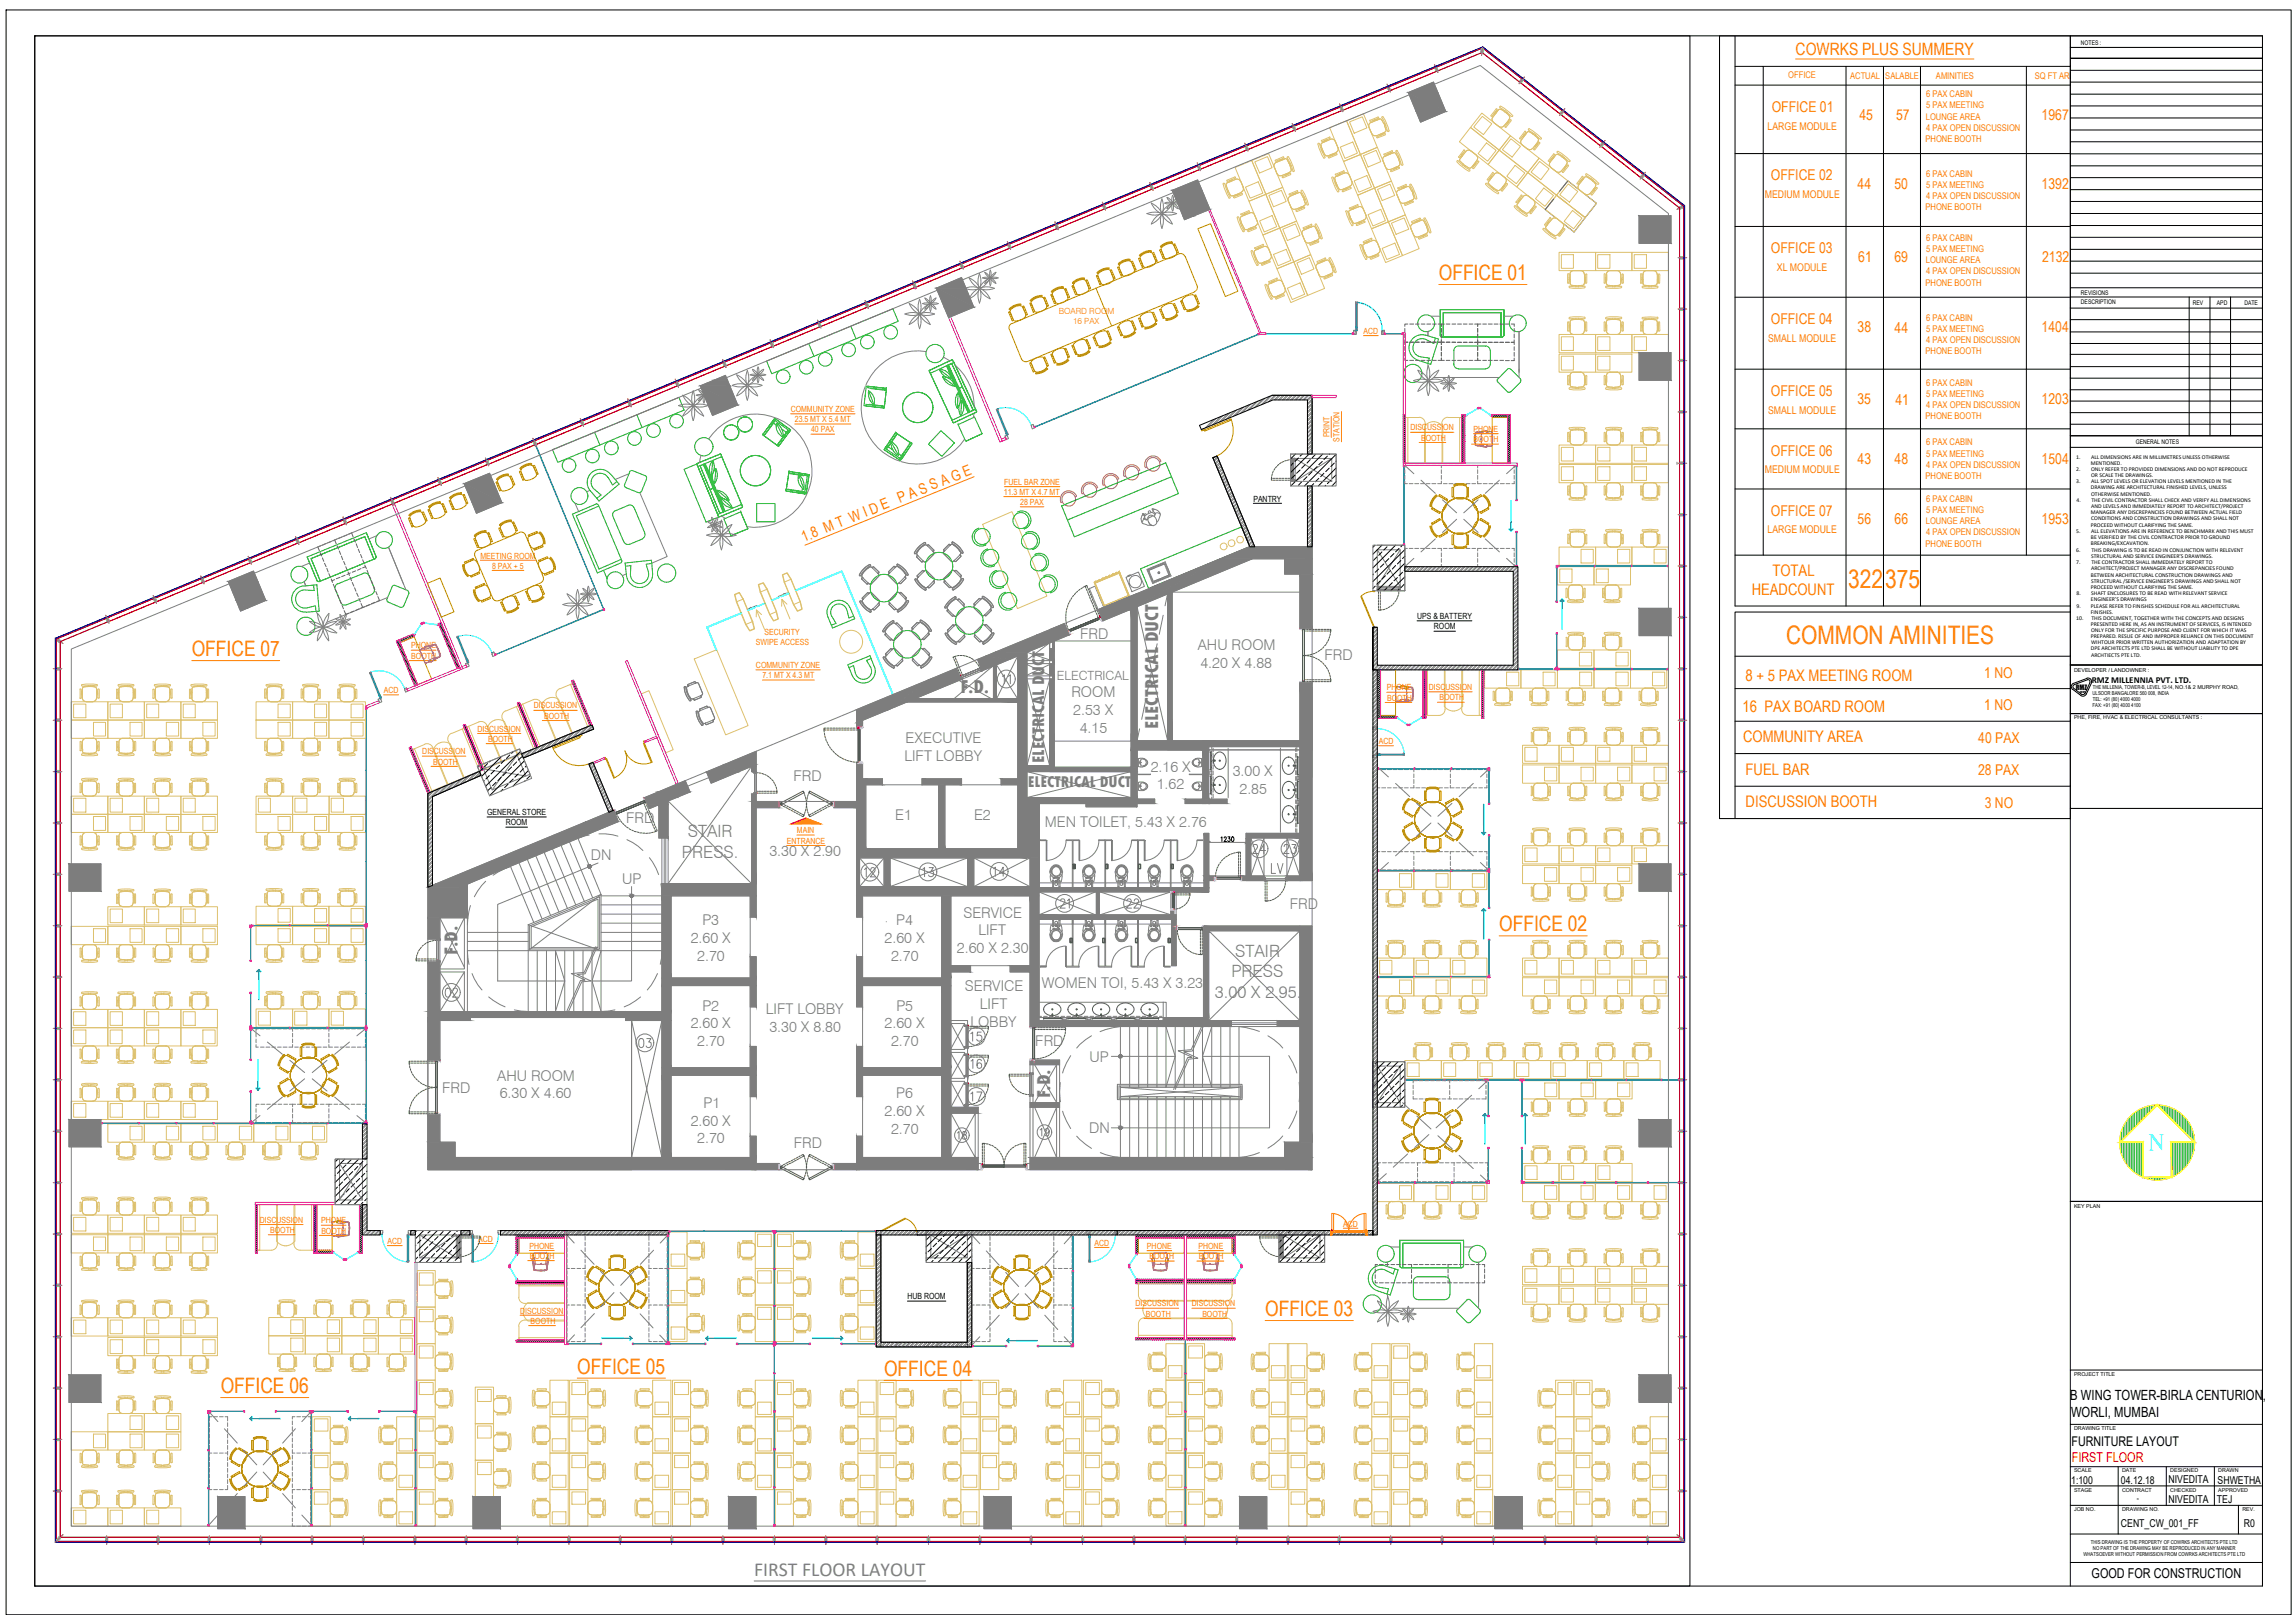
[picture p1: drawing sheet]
<svg xmlns="http://www.w3.org/2000/svg" width="420mm" height="297mm" viewBox="0 0 420 297" stroke-linecap="round" stroke-linejoin="round" font-family="sans-serif">
<defs><g id="words">
<text font-size="5.3" fill="#7d7d7d" x="231.8" y="161.2">LV</text>
<g font-size="4.9" fill="#7d7d7d">
<text x="181" y="161.6">14</text>
<text x="205.3" y="167.6">22</text>
<text x="80.8" y="183.8">02</text>
<text x="176.7" y="191.9">15</text>
<text x="116.1" y="193">03</text>
<text x="176.7" y="196.8">16</text>
<text x="176.7" y="202.8">17</text>
</g>
<g font-size="4.7" fill="#ff7f00">
<text x="338.4" y="107.6">322</text>
<text x="345.1" y="107.6">375</text>
<text x="327" y="117.9">COMMON AMINITIES</text>
</g>
<g font-size="4.4" fill="#7d7d7d">
<text x="182.7" y="126.3">11</text>
<text x="157.3" y="161.6">12</text>
<text x="167.9" y="161.6">13</text>
<text x="228.6" y="157.3">24</text>
<text x="234.2" y="157.3">23</text>
<text x="196.8" y="167.6" transform="rotate(-90 196.8 167.6)">21</text>
<text x="189.4" y="209.2">19</text>
</g>
<text font-size="4.2" fill="#0ff" x="393.5" y="210.5">N</text>
<text font-size="4" fill="#7d7d7d" x="174.3" y="209.5">18</text>
<g font-size="3.9" fill="#ff7f00">
<text x="263.4" y="51.3">OFFICE 01</text>
<text x="35.1" y="120.1">OFFICE 07</text>
<text x="274.5" y="170.4">OFFICE 02</text>
<text x="231.6" y="240.9">OFFICE 03</text>
<text x="105.7" y="251.4">OFFICE 05</text>
<text x="161.9" y="251.8">OFFICE 04</text>
<text x="40.4" y="255">OFFICE 06</text>
</g>
<g font-size="3.6" fill="#7d7d7d">
<text x="175.8" y="126.7">F.D.</text>
<text x="212.1" y="133.4" transform="rotate(-90 212.1 133.4)">ELECTRICAL DUCT</text>
<text x="83.7" y="174.8" transform="rotate(-90 83.7 174.8)">F.D.</text>
<text x="192.2" y="201" transform="rotate(-90 192.2 201)">F.D.</text>
</g>
<text font-size="3.6" fill="#808080" x="138.1" y="288.4">FIRST FLOOR LAYOUT</text>
<text font-size="3.2" fill="#7d7d7d" x="191.1" y="139.7" transform="rotate(-90 191.1 139.7)">ELECTRICAL DUCT</text>
<text font-size="3.1" fill="#ff7f00" x="328.7" y="10.1">COWRKS PLUS SUMMERY</text>
<g font-size="3.1" fill="#7d7d7d">
<text x="125.9" y="153.2">STAIR</text>
<text x="124.9" y="157">PRESS.</text>
<text x="225.4" y="178.9">PRESS</text>
<text x="226.2" y="175.1">STAIR</text>
<text x="222.4" y="182.6">3.00 X 2.95.</text>
</g>
<text font-size="3" fill="#7d7d7d" x="188.1" y="144.1">ELECTRICAL DUCT</text>
<g font-size="2.9" fill="#ff7f00">
<text x="324.5" y="105.4">TOTAL</text>
<text x="320.7" y="108.9">HEADCOUNT</text>
<text x="319.6" y="124.5">8 + 5 PAX MEETING ROOM</text>
<text x="319" y="130.3">16 PAX BOARD ROOM</text>
<text x="319.1" y="135.9">COMMUNITY AREA</text>
<text x="319.6" y="141.9">FUEL BAR</text>
<text x="319.6" y="147.8">DISCUSSION BOOTH</text>
</g>
<g font-size="2.7" fill="#ff7f00">
<text x="324.4" y="20.5">OFFICE 01</text>
<text x="340.4" y="22">45</text>
<text x="347.1" y="22">57</text>
<text x="373.8" y="22">1967</text>
<text x="324.2" y="33">OFFICE 02</text>
<text x="340.1" y="34.6">44</text>
<text x="346.8" y="34.5">50</text>
<text x="373.8" y="34.5">1392</text>
<text x="324.2" y="46.4">OFFICE 03</text>
<text x="340.2" y="47.9">61</text>
<text x="346.8" y="47.9">69</text>
<text x="373.9" y="47.9">2132</text>
<text x="324.2" y="59.3">OFFICE 04</text>
<text x="340.1" y="60.8">38</text>
<text x="346.9" y="60.9">44</text>
<text x="373.8" y="60.8">1404</text>
<text x="324.2" y="72.5">OFFICE 05</text>
<text x="340" y="74">35</text>
<text x="347" y="74">41</text>
<text x="373.8" y="74">1203</text>
<text x="324.2" y="83.4">OFFICE 06</text>
<text x="340.1" y="84.9">43</text>
<text x="346.9" y="84.9">48</text>
<text x="373.8" y="84.9">1504</text>
<text x="324.2" y="94.4">OFFICE 07</text>
<text x="340.1" y="95.9">56</text>
<text x="346.9" y="95.9">66</text>
<text x="373.8" y="95.9">1953</text>
<text x="147.2" y="99.2" transform="rotate(-22 147.2 99.2)">1.8 M T W I D E P A S S A G E</text>
<text x="363.3" y="124">1 NO</text>
<text x="363.3" y="130">1 NO</text>
<text x="362.2" y="135.9">40 PAX</text>
<text x="362.1" y="141.9">28 PAX</text>
<text x="363.4" y="147.8">3 NO</text>
</g>
<g font-size="2.7" fill="#7d7d7d">
<text x="197.8" y="116.9">FRD</text>
<text x="219.3" y="119">AHU ROOM</text>
<text x="219.8" y="122.3">4.20 X 4.88</text>
<text x="242.5" y="120.8">FRD</text>
<text x="196.1" y="127.6">ROOM</text>
<text x="196.5" y="130.9">2.53 X</text>
<text x="165.8" y="136">EXECUTIVE</text>
<text x="197.7" y="134.1">4.15</text>
<text x="145.3" y="143">FRD</text>
<text x="165.6" y="139.3">LIFT LOBBY</text>
<text x="210.7" y="141.2">2.16 X</text>
<text x="225.7" y="142">3.00 X</text>
<text x="211.8" y="144.5">1.62</text>
<text x="226.9" y="145.3">2.85</text>
<text x="114.7" y="150.6">FRD</text>
<text x="163.9" y="150">E1</text>
<text x="178.3" y="150">E2</text>
<text x="191.3" y="151.3">MEN TOILET, 5.43 X 2.76</text>
<text x="108.2" y="157.3">DN</text>
<text x="113.9" y="161.8">UP</text>
<text x="140.9" y="156.7">3.30 X 2.90</text>
<text x="176.4" y="167.9">SERVICE</text>
<text x="236.1" y="166.5">FRD</text>
<text x="126.5" y="172.6">2.60 X</text>
<text x="128.6" y="169.3">P3</text>
<text x="161.9" y="172.6">2.60 X</text>
<text x="164.1" y="169.3">P4</text>
<text x="179.1" y="171.2">LIFT</text>
<text x="127.6" y="175.8">2.70</text>
<text x="163.1" y="175.8">2.70</text>
<text x="175.2" y="174.5">2.60 X 2.30</text>
<text x="128.6" y="185">P2</text>
<text x="140.2" y="185.5">LIFT LOBBY</text>
<text x="164.1" y="185">P5</text>
<text x="176.6" y="181.4">SERVICE</text>
<text x="179.4" y="184.7">LIFT</text>
<text x="190.7" y="180.8">WOMEN TOI, 5.43 X 3.23</text>
<text x="126.5" y="188.2">2.60 X</text>
<text x="127.6" y="191.4">2.70</text>
<text x="140.9" y="188.8">3.30 X 8.80</text>
<text x="161.9" y="188.2">2.60 X</text>
<text x="163.1" y="191.4">2.70</text>
<text x="177.6" y="188">LOBBY</text>
<text x="189.5" y="191.5">FRD</text>
<text x="91" y="197.8">AHU ROOM</text>
<text x="199.5" y="194.4">UP</text>
<text x="81" y="200">FRD</text>
<text x="91.5" y="201">6.30 X 4.60</text>
<text x="128.8" y="202.8">P1</text>
<text x="164.1" y="201">P6</text>
<text x="126.5" y="206">2.60 X</text>
<text x="127.6" y="209.3">2.70</text>
<text x="161.9" y="204.2">2.60 X</text>
<text x="163.1" y="207.5">2.70</text>
<text x="199.4" y="207.4">DN</text>
<text x="145.3" y="210.2">FRD</text>
</g>
<g font-size="2.6">
<text x="379" y="256.2">B WING TOWER-BIRLA CENTURION,</text>
<text x="379.2" y="259.4">WORLI, MUMBAI</text>
</g>
<text font-size="2.5" fill="#f00" x="379.3" y="267.5">FIRST FLOOR</text>
<text font-size="2.5" x="382.9" y="288.9">GOOD FOR CONSTRUCTION</text>
<text font-size="2.4" x="379.2" y="264.7">FURNITURE LAYOUT</text>
<text font-size="2.3" fill="#7d7d7d" x="193.5" y="124.4">ELECTRICAL</text>
<g font-size="2">
<text x="379.2" y="271.6">1:100</text>
<text x="388.3" y="271.6">04.12.18</text>
<text x="397" y="271.5">NIVEDITA</text>
<text x="397" y="275">NIVEDITA</text>
<text x="405.9" y="275.1">TEJ</text>
<text x="406" y="271.6">SHWETHA</text>
<text x="388.3" y="279.5">CENT_CW_001_FF</text>
<text x="410.8" y="279.5">R0</text>
</g>
<g font-size="1.9" fill="#ff7f00">
<text x="323.6" y="23.7">LARGE MODULE</text>
<text x="323.1" y="36.2">MEDIUM MODULE</text>
<text x="325.3" y="49.6">XL MODULE</text>
<text x="323.7" y="62.6">SMALL MODULE</text>
<text x="323.7" y="75.7">SMALL MODULE</text>
<text x="323.1" y="86.7">MEDIUM MODULE</text>
<text x="323.6" y="97.6">LARGE MODULE</text>
</g>
<g font-size="1.7" fill="#ff7f00">
<text x="327.4" y="14.3">OFFICE</text>
<text x="338.7" y="14.5">ACTUAL</text>
<text x="345.2" y="14.5">SALABLE</text>
<text x="352.6" y="17.8">6 PAX CABIN</text>
<text x="354.4" y="14.5">AMINITIES</text>
<text x="372.5" y="14.4">SQ FT AREA</text>
<text x="352.6" y="21.9">LOUNGE AREA</text>
<text x="352.6" y="19.9">5 PAX MEETING</text>
<text x="352.7" y="23.9">4 PAX OPEN DISCUSSION</text>
<text x="352.5" y="26">PHONE BOOTH</text>
<text x="352.6" y="32.4">6 PAX CABIN</text>
<text x="352.6" y="34.4">5 PAX MEETING</text>
<text x="352.5" y="38.5">PHONE BOOTH</text>
<text x="352.7" y="36.4">4 PAX OPEN DISCUSSION</text>
<text x="352.6" y="44.1">6 PAX CABIN</text>
<text x="352.6" y="46.1">5 PAX MEETING</text>
<text x="352.5" y="52.3">PHONE BOOTH</text>
<text x="352.6" y="48.2">LOUNGE AREA</text>
<text x="352.7" y="50.2">4 PAX OPEN DISCUSSION</text>
<text x="352.6" y="58.7">6 PAX CABIN</text>
<text x="352.5" y="64.8">PHONE BOOTH</text>
<text x="352.6" y="60.7">5 PAX MEETING</text>
<text x="352.7" y="62.7">4 PAX OPEN DISCUSSION</text>
<text x="352.6" y="70.6">6 PAX CABIN</text>
<text x="352.5" y="76.7">PHONE BOOTH</text>
<text x="352.6" y="72.6">5 PAX MEETING</text>
<text x="352.7" y="74.6">4 PAX OPEN DISCUSSION</text>
<text x="352.6" y="81.5">6 PAX CABIN</text>
<text x="352.6" y="83.6">5 PAX MEETING</text>
<text x="352.5" y="87.6">PHONE BOOTH</text>
<text x="352.7" y="85.6">4 PAX OPEN DISCUSSION</text>
<text x="352.6" y="96">LOUNGE AREA</text>
<text x="352.6" y="91.9">6 PAX CABIN</text>
<text x="352.6" y="93.9">5 PAX MEETING</text>
<text x="352.5" y="100">PHONE BOOTH</text>
<text x="352.7" y="98">4 PAX OPEN DISCUSSION</text>
</g>
<text font-size="1.7" x="383" y="125.1">RMZ MILLENNIA PVT. LTD.</text>
<g font-size="1.6" fill="#ff7f00">
<text x="249.6" y="61.1">ACD</text>
<text x="144.8" y="75.4">COMMUNITY ZONE</text>
<text x="145.5" y="77.3">23.5 MT X 5.4 MT</text>
<text x="148.5" y="79.1">40 PAX</text>
<text x="243.4" y="80.1" transform="rotate(-90 243.4 80.1)">PRINT</text>
<text x="245.3" y="80.9" transform="rotate(-90 245.3 80.9)">STATION</text>
<text x="258.2" y="78.8">DISCUSSION</text>
<text x="260.2" y="80.6">BOOTH</text>
<text x="269.8" y="79.1">PHONE</text>
<text x="269.8" y="80.9">BOOTH</text>
<text x="183.9" y="88.7">FUEL BAR ZONE</text>
<text x="183.8" y="90.6">11.3 MT X 4.7 MT</text>
<text x="186.8" y="92.5">28 PAX</text>
<text x="87.9" y="102.2">MEETING ROOM</text>
<text x="90.1" y="104.1">8 PAX + 5</text>
<text x="75.3" y="118.7">PHONE</text>
<text x="138.4" y="118.1">SWIPE ACCESS</text>
<text x="140" y="116.2">SECURITY</text>
<text x="75.3" y="120.6">BOOTH</text>
<text x="138.4" y="122.3">COMMUNITY ZONE</text>
<text x="139.6" y="124.1">7.1 MT X 4.3 MT</text>
<text x="70.2" y="126.8">ACD</text>
<text x="97.7" y="129.7">DISCUSSION</text>
<text x="99.6" y="131.5">BOOTH</text>
<text x="253.9" y="126.4">PHONE</text>
<text x="253.9" y="128.2">BOOTH</text>
<text x="261.6" y="126.3">DISCUSSION</text>
<text x="263.5" y="128.2">BOOTH</text>
<text x="87.4" y="133.9">DISCUSSION</text>
<text x="89.4" y="135.8">BOOTH</text>
<text x="252.4" y="136.1">ACD</text>
<text x="77.3" y="138">DISCUSSION</text>
<text x="79.3" y="140">BOOTH</text>
<text x="144" y="154.4">ENTRANCE</text>
<text x="145.9" y="152.5">MAIN</text>
<text x="47.6" y="223.8">DISCUSSION</text>
<text x="49.5" y="225.7">BOOTH</text>
<text x="58.8" y="223.9">PHONE</text>
<text x="58.8" y="225.8">BOOTH</text>
<text x="70.9" y="227.6">ACD</text>
<text x="87.6" y="227.2">ACD</text>
<text x="200.4" y="228">ACD</text>
<text x="245.9" y="224.5">ACD</text>
<text x="96.9" y="228.5">PHONE</text>
<text x="97" y="230.4">BOOTH</text>
<text x="210" y="228.6">PHONE</text>
<text x="210.4" y="230.5">BOOTH</text>
<text x="219.4" y="228.6">PHONE</text>
<text x="219.5" y="230.5">BOOTH</text>
<text x="207.9" y="239.1">DISCUSSION</text>
<text x="218.2" y="239.1">DISCUSSION</text>
<text x="95.2" y="240.4">DISCUSSION</text>
<text x="97.1" y="242.3">BOOTH</text>
<text x="209.8" y="241">BOOTH</text>
<text x="220.1" y="241">BOOTH</text>
</g>
<g font-size="1.6">
<text x="229.5" y="91.8">PANTRY</text>
<text x="259.4" y="113.3">UPS &amp; BATTERY</text>
<text x="262.5" y="115.2">ROOM</text>
<text x="89.2" y="149.2">GENERAL STORE</text>
<text x="92.6" y="151">ROOM</text>
<text x="166.1" y="237.8">HUB ROOM</text>
</g>
<g font-size="1.5" fill="#ff7f00">
<text x="193.8" y="57.4">BOARD ROOM</text>
<text x="196.4" y="59.3">16 PAX</text>
</g>
<text font-size="1.5" x="391.2" y="274.8">-</text>
<text font-size="1.3" x="380" y="126.2">RMZ</text>
<g font-size="1.2">
<text x="381" y="8.3">NOTES :</text>
<text x="381" y="53.9">REVISIONS</text>
<text x="381" y="55.6">DESCRIPTION</text>
<text x="401.5" y="55.8">REV</text>
<text x="405.9" y="55.8">APD</text>
<text x="410.9" y="55.8">DATE</text>
<text x="391" y="81.2">GENERAL NOTES</text>
</g>
<g font-size="1.1">
<text x="380.1" y="84">1.</text>
<text x="382.8" y="84">ALL DIMENSIONS ARE IN MILLIMETRES UNLESS OTHERWISE</text>
<text x="380.1" y="86.2">2.</text>
<text x="380.1" y="88.5">3.</text>
<text x="382.8" y="85.1">MENTIONED.</text>
<text x="382.8" y="89.6">DRAWING ARE ARCHITECTURAL FINISHED LEVELS, UNLESS</text>
<text x="382.8" y="86.2">ONLY REFER TO PROVIDED DIMENSIONS AND DO NOT REPRODUCE</text>
<text x="382.8" y="87.3">OR SCALE THE DRAWINGS.</text>
<text x="382.8" y="88.5">ALL SPOT LEVELS OR ELEVATION LEVELS MENTIONED IN THE</text>
<text x="380.2" y="91.8">4.</text>
<text x="382.8" y="94.1">MANAGER ANY DISCREPANCIES FOUND BETWEEN ACTUAL FIELD</text>
<text x="382.8" y="90.7">OTHERWISE MENTIONED.</text>
<text x="382.8" y="93">AND LEVELS AND IMMEDIATELY REPORT TO ARCHITECT/PROJECT</text>
<text x="382.8" y="95.2">CONDITIONS AND CONSTRUCTION DRAWINGS AND SHALL NOT</text>
<text x="382.9" y="91.8">THE CIVIL CONTRACTOR SHALL CHECK AND VERIFY ALL DIMENSIONS</text>
<text x="380.1" y="97.5">5.</text>
<text x="380.1" y="101">6.</text>
<text x="382.8" y="96.4">PROCEED WITHOUT CLARIFYING THE SAME.</text>
<text x="382.8" y="98.6">BE VERIFIED BY THE CIVIL CONTRACTOR PRIOR TO GROUND</text>
<text x="382.8" y="99.8">BREAKING/EXCAVATION.</text>
<text x="382.8" y="97.5">ALL ELEVATIONS ARE IN REFERENCE TO BENCHMARK AND THIS MUST</text>
<text x="382.9" y="101">THIS DRAWING IS TO BE READ IN CONJUNCTION WITH RELEVENT</text>
<text x="380.1" y="103.2">7.</text>
<text x="382.8" y="105.5">BETWEEN ARCHITECTURAL CONSTRUCTION DRAWINGS AND</text>
<text x="382.8" y="107.8">PROCEED WITHOUT CLARIFYING THE SAME.</text>
<text x="382.8" y="102.1">STRUCTURAL AND SERVICE ENGINEER’S DRAWINGS.</text>
<text x="382.8" y="104.4">ARCHITECT/PROJECT MANAGER ANY DISCREPANCIES FOUND</text>
<text x="382.8" y="106.7">STRUCTURAL /SERVICE ENGINEER’S DRAWINGS AND SHALL NOT</text>
<text x="382.9" y="103.2">THE CONTRACTOR SHALL IMMEDIATELY REPORT TO</text>
<text x="380.1" y="113.5">10.</text>
<text x="380.2" y="109">8.</text>
<text x="380.2" y="111.2">9.</text>
<text x="382.8" y="110.1">ENGINEER’S DRAWINGS</text>
<text x="382.8" y="111.2">PLEASE REFER TO FINISHES SCHEDULE FOR ALL ARCHITECTURAL</text>
<text x="382.8" y="112.3">FINISHES.</text>
<text x="382.8" y="109">SHAFT ENCLOSURES TO BE READ WITH RELEVANT SERVICE</text>
<text x="382.9" y="113.5">THIS DOCUMENT, TOGETHER WITH THE CONCEPTS AND DESIGNS</text>
<text x="382.8" y="114.6">PRESENTED HERE IN, AS AN INSTRUMENT OF SERVICES, IS INTENDED</text>
<text x="382.8" y="116.8">PREPARED. RESUE OF AND IMPROPER RELIANCE ON THIS DOCUMENT</text>
<text x="382.8" y="119">DPE ARCHITECTS PTE LTD SHALL BE WITHOUT LIABILITY TO DPE</text>
<text x="382.8" y="115.7">ONLY FOR THE SPECIFIC PURPOSE AND CLIENT FOR WHICH IT WAS</text>
<text x="382.8" y="117.9">WIHTOUR PRIOR WRITTEN AUTHORIZATION AND ADAPTATION BY</text>
<text x="382.8" y="120.2">ARCHTIECTS PTE LTD.</text>
</g>
<g font-size="1">
<text x="379.7" y="123.1">DEVELOPER / LANDOWNER :</text>
<text x="379.7" y="131.7">PHE, FIRE, HVAC &amp; ELECTRICAL CONSULTANTS :</text>
<text x="383.1" y="127.3">ULSOOR BANGALORE 560 008, INDIA</text>
<text x="383.1" y="129.5">FAX: +91 (80) 4000 4100</text>
<text x="383.1" y="126.2">THE MILLENIA, TOWER-B, LEVEL 12-14, NO.1&amp; 2 MURPHY ROAD,</text>
<text x="383.1" y="128.4">TEL: +91 (80) 4000 4000</text>
<text x="379.7" y="221.1">KEY PLAN</text>
<text x="379.7" y="251.8">PROJECT TITLE</text>
<text x="379.7" y="261.7">DRAWING TITLE</text>
<text x="379.7" y="269.5">SCALE</text>
<text x="388.5" y="269.5">DATE</text>
<text x="397.3" y="269.5">DESIGNED</text>
<text x="406.1" y="269.5">DRAWN</text>
<text x="379.7" y="273">STAGE</text>
<text x="388.5" y="273">CONTRACT</text>
<text x="397.3" y="273">CHECKED</text>
<text x="406.1" y="273">APPROVED</text>
<text x="379.7" y="276.6">JOB NO.</text>
<text x="388.5" y="276.5">DRAWING NO.</text>
<text x="410.5" y="276.5">REV.</text>
<text x="381.4" y="284.9">WHATSOEVER WITHOUT PERMISSION FROM COWRKS ARCHITECTS PTE LTD</text>
<text x="382.8" y="282.7">THIS DRAWING IS THE PROPERTY OF COWRKS ARCHITECTS PTE LTD</text>
<text x="383.2" y="283.8">NO PART OF THE DRAWING MAY BE REPRODUCED IN ANY MANNER</text>
</g>
<text font-size=".5" x="380.8" y="126.7">CORP</text>
</g></defs>
<!-- layer: 00_BASE DRAWING _CW_FF_000|I-FURN -->
<g fill="none" stroke="#ddc16e" stroke-width=".18">
<path d="M273.9 19.9h.1l.1 .2-.4 .6 .6-.5M273.9 19.9l-.9 1.2M274.6 19.7l.9 .6M274.6 19.7l-.1-.1 .2-.2 .5 .3 1.7 1.4M223.9 33.7l.6 1.5 .5 1M224.2 33.6l-.2-.1-.1 .2M224.2 33.6l.3 1.1M224.5 33.9l.2 .7M224.6 34.7l.1-.1 .2 .4-.2 .1zM224.7 35.1l.5 .9M224.7 33.4l-.2 .3v.3M224.9 35l.3 .6"/>
<path d="M225.2 35.6l.2 .2h.3M225.2 36.1v.2l-.2-.1M225.3 33.2l-.3 .1M225.7 32.8l-.3 .1M225.9 36l-.1 .1 .2 .1M226.1 30.6l3.1-1.2 2.5 6.2-3 1.2zM226.2 32.8a.66 .66 0 0 1 .9 .4M226.2 32.8l-1.5 .6 .7-.5-.7 .3-.1-.2 1.6-.6v.2l-.5 .2-.4 .4M226.2 32.8l-.9 .4M226.3 35.6l-.3 .1M226.8 35.6l-.2 .1M227.1 33.1l.5 1.2"/>
<path d="M227.2 39.1l-.1 .2h.2M227.3 39.6l-.3 .4 .3 .8M227.3 39.4l.6-.3-.6 .5 1.5-.6-.9 .4M227.3 35.4l.2 .1-.1 .1M227.3 35.4l-.5 .2h-.5l1-.4-1.6 .7 .9-.2-.7 .3M227.4 35.6l-1.4 .6M227.6 34.3v.5l-.4 .4M227.9 39.4l-.3 .1M228 34.2l2.3-.9 .9 2-2.3 1zM228.2 39l-.3 .1M228.7 36.8l3-1.2 2.6 6.1-3.1 1.3zM228.7 38.8v-.2h-.1l-1.4 .6"/>
<path d="M228.7 38.8l-.5 .2-.3 .4M228.8 39a.66 .66 0 0 1 .9 .3l.5 1.4-.1 .4-.3 .3M229.2 29.4l3.1-1.3 2.5 6.2-3.1 1.3zM229.7 29.6l2.3-.9 .9 2-2.3 1zM231.7 35.6l3.1-1.3 2.6 6.2-3.1 1.2zM232.3 35.8l2.3-1 .9 2.1-2.4 .9zM233.3 30.6l.5 1.2M233.6 29.5l.5-.2h.5l-.9 .4M233.6 29.7l-.3 .4v.5M233.8 31.8a.66 .66 0 0 0 .8 .3M234.4 29.2l-.3 .1M234.8 32.3l-.1 .1 .2 .1"/>
<path d="M234.9 28.7l.1 .1v.1M234.9 28.7l-1.4 .6-.1 .1 .2 .1M234.9 29.2l-.3 .1M235 28.9l-.6 .3 .8-.1M235.2 29.1h.3l.2 .2M235.2 29.1l-1.5 .6M235.5 32l-.2 .1M235.6 31.8l-.3 .3-.5 .2M235.6 31.8l-.9 .3M235.7 29.3l.3 .6M235.9 36.8l.5 1.2M235.9 28.7l.9 2 .1 .6-.1 .1-.1-.1"/>
<path d="M235.9 28.7h-.2l-.1 .2 .6 .9M235.9 31.6l-.3 .2M236 29.9l.2-.1 .2 .5h-.2zM236 35.5v.1l.1 .1M236.1 35.7l.5-.2h.6l-1 .4M236.2 30.3l.2 .7M236.2 31.8h.1v.2l-1.4 .6M236.2 31.8l-.7 .2 .7-.5-1.5 .6M236.2 35.9l-.3 .4v.5M236.3 37.9a.66 .66 0 0 0 .9 .4 .66 .66 0 0 1-.9-.4M236.4 30.2l.3 1.1M236.4 30.9v.3l-.2 .3"/>
<path d="M236.9 35.4l-.3 .1M237.3 38.5v.1l.1 .1M237.4 34.9h.2l-.1 .2M237.5 35.4l-.3 .1M237.5 34.9l-1.4 .6M237.6 35.1l-.7 .3 .9-.1-1.6 .6M237.7 35.3h.3l.2 .2M238.1 38.2l-.3 .1M238.2 37.9l-.4 .4-.5 .2M238.2 35l.5 1M238.2 35.5l.3 .6M238.5 34.9l-.2-.1-.1 .2"/>
<path d="M238.5 37.8l-.3 .1M238.5 34.9l.5 1 .5 1.5M238.6 36.1l.2-.1 .1 .4-.1 .1zM238.7 36.5l.2 .6M238.7 37.9l.2 .1-.1 .1M238.7 37.7l-.6 .5 .6-.3M238.7 37.7l-1.5 .6 1-.4M238.8 38.1l-1.4 .6M239 36.4l.3 1M239 37.1v.3l-.3 .2M239.5 37.4l-.1 .1-.2-.1M241.9 26.7l.2 .6"/>
<path d="M241.9 27.4l.2-.1 .1 .4-.1 .1zM241.9 27.4l-.3-1.1-.2-.1-.1 .2 .3 1 .7 1.5M242.1 27.8l.5 .9-.1 .2h-.2M242.1 26.2l-.2 .2v.3M242.1 25.9l.6-.3-.4 .4-.2 .1M242.2 27.7l.4 .7 .5 .1M242.6 25.9l-.3 .1M243 25.5l-.3 .1M243.2 28.7v.1l.1 .1M243.4 25.1h.1l-.1 .2M243.4 25.1l-1.4 .6-.1 .1 .1 .1M243.4 23.4l3.1-1.3 2.6 6.2-3.1 1.2z"/>
<path d="M243.5 25.3l-.5 .2-.4 .4M243.6 25.5a.66 .66 0 0 1 .8 .3l.6 1.3-.5-1.2M243.6 25.5l-1.5 .6M243.6 25.5l-1 .4M243.6 28.3l-.3 .1M244.1 32.5l-.2-.1a5.4 5.4 0 0 0 1.1 2.7l.1-.2M244.1 32.5l.3 1.1M244.2 28.3l-.3 .1M244.4 33.6l.2-.1 .2 .4-.2 .1zM244.5 31.8v.2h.1M244.6 34l.5 .9M244.6 32.3l-.2 .4 .2 .8"/>
<path d="M244.6 28.1l.2 .1-.1 .1-1.4 .6M244.7 28.2l-.5 .1h-.6l1-.4-1.5 .7 .8-.2-.6 .3M244.8 33.9l.4 .7 .4 .1M244.9 27v.5l-.3 .4M245.2 32.1l-.3 .1M245.4 26.9l2.3-.9 .8 2-2.3 1zM245.5 31.7l-.2 .1M245.9 31.3h.2l-.1 .1M246 29.5l3.1-1.2 2.5 6.1-3 1.3zM246 31.3l-1.5 .6M246.1 31.5l-.6 .2-.3 .4M246.1 31.7a.66 .66 0 0 1 .9 .3 .66 .66 0 0 0-.9-.3z"/>
<path d="M246.1 31.7l-1.5 .6 .3-.1 .4-.4-.7 .3M246.1 31.7l-.9 .4M246.2 34.5l-.3 .1M246.4 38.7l.3 1.1 .7 1.4 .2 .1 .1-.2M246.5 22.1l3.1-1.3 2.6 6.2-3.1 1.3zM246.6 38.7l-.1-.1-.1 .1M246.7 38.7l.3 1M246.7 34.5l-.2 .1M247 39l.2 .7M247 39.8l.2-.1 .1 .4h-.1zM247 32l.5 1.4-.1 .5-.3 .2M247.1 22.3l2.3-.9 .8 2-2.3 1z"/>
<path d="M247.1 38l-.1 .2h.2M247.2 38.5l-.3 .2v.3M247.3 34.5l.1-.1-.2-.1-.5 .2h-.5l1-.4-1.6 .6 .9-.1-.7 .3-.1 .1 .2 .1 1.4-.6M247.7 38.3l-.2 .1M247.9 33.1l2.3-1 .9 2.1-2.3 1zM248.1 37.8l-.3 .2M248.5 37.4l.1 .1v.1M248.5 37.5l-1.4 .6M248.6 35.7l3-1.3 2.6 6.2-3.1 1.3zM248.6 37.6l-.5 .2-.4 .5M248.7 37.9a.66 .66 0 0 1 .9 .3l.5 1.2M248.7 37.8l-1.5 .7 .6-.5-.6 .2"/>
<path d="M248.7 37.8l-1 .5M249.1 28.3l3.1-1.3 2.5 6.1-3.1 1.3zM249.6 28.5l2.3-1 .9 2.1-2.3 1zM250.1 39.4v.5l-.4 .4M250.5 39.3l2.3-1 .8 2.1-2.3 1zM250.6 23.3l.5 1.2M250.8 22v.1l.1 .1M251 22.4l-.4 .4v.5M251.1 24.4a.66 .66 0 0 0 .9 .4M251.6 34.4l3.1-1.3 2.6 6.2-3.1 1.3zM251.7 21.9l-.3 .1M252.2 34.7l2.3-1 .8 2.1-2.3 .9z"/>
<path d="M252.2 21.9l-.2 .1M252.3 21.6l.1-.1-.1-.1-1.5 .6M252.4 21.6l-.7 .3h.5l.3-.1-1.5 .6 1-.4h-.6l-.5 .2M252.5 21.8l.4 .1 .4 .7M252.9 24.7l-.3 .1M253 21.6v-.2h.2l.3 .5 .8 2M253 24.4l-1 .4 1.5-.6-.6 .5 .6-.2M253 24.4l-.4 .4-.5 .3M253 21.6l.6 .9M253.2 29.5l.5 1.1M253.3 24.3l-.3 .1M253.4 22.6h.1l.2 .3-.2 .1z"/>
<path d="M253.4 28.2l-.1 .1 .2 .1M253.5 23l.2 .6M253.5 24.4l.1 .1v.1M253.5 28.6l-.3 .3v.5M253.6 24.7l-1.4 .5h-.2l.1-.2M253.7 30.6a.66 .66 0 0 0 .8 .4M253.7 23l.4 1 .1 .1 .1-.2M253.7 23.7v.3l-.2 .2M254.2 28.1l-.2 .1M254.6 31.2v.1l.1 .1M254.8 27.6h.1v.2M254.8 27.6l-1.4 .6"/>
<path d="M254.8 28.1l-.3 .1M254.9 27.8l-.7 .3 .9-.1M255.1 28l.4 .1 .4 .7M255.1 28l-1.6 .6 1-.4h-.5l-.5 .2M255.4 30.9l-.2 .1M255.5 30.6l-.9 .4 1.5-.6-.7 .5 .7-.3 .1 .1-1.4 .7M255.5 30.6l-.3 .4-.5 .2M255.7 35.6l.6 1.2M255.8 27.6l.9 1.9 .1 .7-.1 .1-.1-.1M255.8 27.6l-.2-.1-.1 .2 .6 1M255.8 30.5l-.3 .1M255.9 28.8l.2-.1 .2 .4-.2 .1z"/>
<path d="M256.1 29.2l.2 .6M256.1 34.8l-.4 .3v.5M256.2 36.8a.66 .66 0 0 0 .9 .4M256.2 29.1l.4 1M256.3 29.8v.3l-.2 .3M256.8 34.2l-.3 .2M257.3 33.7l.2 .1-.1 .1M257.4 33.8l-1.4 .6M257.4 34.2l-.3 .2M257.4 34l-.6 .2h.8l-1.5 .6 1-.4-1.1 .1-.1-.2M257.6 34.2h.4l.4 .8M258 37.1l-.3 .1"/>
<path d="M258.1 36.8l-1 .4 1.5-.6-.2 .1-.4 .4 .6-.3M258.1 36.8l-.9 .6v.2l1.5-.6M258.1 33.9l.5 1M258.3 33.8l.8 1.4 .3 1-.1 .2-.2-.1-.3-1M258.4 33.8l-.3-.1v.2M258.4 36.7l-.3 .1M258.5 35l.2-.1 .1 .4-.1 .1zM258.6 35.4l.2 .6M258.6 36.8l.1 .1v.1M258.9 36v.3l-.3 .2M266.8 29.7l1.6 1.3 .6 .3 .1-.1-.1-.2M267 29.5l.8 .7"/>
<path d="M267 29.4h-.2v.2M267 28.7l.1 .1h.1M267.3 29l-.1 .3 .2 .3M267.4 29.6l.5 .4M267.9 28l-.3 .3M267.9 30.1l.3 .3v.1l-.4-.3zM268.1 30.5l.9 .6M268.1 27.6v-.1h-.1l-.9 1.2M268.2 27.6l-.5 1M268.2 30.3l.6 .4M268.4 27.7l-1.1 1.3 .3-.7-.4 .5M268.4 27.7l-.9 1.1"/>
<path d="M269.2 23.3l5.3 4.2-2.1 2.6-5.2-4.1zM269.3 27.6a.66 .66 0 0 0-1 .1M269.3 27.6l1 .8-1-.8M269.4 30.6l-.3 .2-.3-.1M269.8 30.2l-.2 .2M270.2 29.9l-.1 .2M270.3 28.4l.2 .5-.1 .4M270.4 29.3l-.6 .9 .4-.3 .4-.4M270.4 29.3l-1 1.3 .7-.5-.5 .6v.1h.2M270.5 29.5h.2v.1M270.7 29.6l-.9 1.3M271.3 20.7l5.2 4.1-2 2.7-5.3-4.2z"/>
<path d="M271.4 21.3l1.7 1.3-1.5 2-1.8-1.4zM272.1 26.2l1.8 1.3-1.6 2-1.7-1.4zM272.2 33.6l.8 .7M272.2 33.6l-.1-.1-.1 .2 .4 .5 1.7 1.2M272.6 33.1l-.1 .3 .1 .3M272.6 33.7l.5 .5M272.9 32.7l-.1 .2M273 21.1v.2h.1M273 34.3l.4 .3 .1-.1M273.1 32.2l-.2 .2M273.1 34.2l.4 .3M273.1 34.2l-.1 .1"/>
<path d="M273.2 31.6h.2v.1M273.2 31.6l-.9 1.2M273.3 21.4l-.1 .5 .2 .4M273.4 34.6l.9 .6M273.4 31.8l-.5 .9M273.4 22.4l1 .7a.66 .66 0 0 0 .9-.1M273.5 34.4l.5 .4M273.6 31.9l-1 1.2 .3-.7-.4 .5-.2 .1v-.2M273.6 31.9l-.7 .8M273.7 20.7l-.3 .2M274.1 20.4l-.1 .2M274.3 20.2l-1 1.2 .7-.8-.6 .3-.3 .4"/>
<path d="M274.3 35.2l.1 .2-.2 .1M274.5 27.5l5.2 4.1-2 2.6-5.3-4.1zM274.5 31.8a.66 .66 0 0 0-.9 .1M274.5 31.8l1.1 .8M274.6 34.7l-.2 .2-.3-.1M274.6 34.8l.7-.5-.4 .5M274.9 20.1l-.3-.1-.3 .1M274.9 34.8v.1h.1M274.9 20l.5 .4M275 34.3l-.2 .2M275.5 34l-.2 .3M275.5 32.5l.3 .5-.2 .4"/>
<path d="M275.6 20.3l.3 .3-.1 .1-.4-.3zM275.8 20.7l.6 .6-.1 .4M275.9 20.6l.8 .7M276 33.7l-.2-.1-.3 .4-.5 .3 .6-.8-1 1.3M276 33.8l-.9 1.2M276 22.2l-.1 .6-.3 .4M276 22.2l-.6 .8M276.1 22.5l-.2 .3M276.2 22l-.2 .2M276.5 21.9h.1v.2M276.5 22l-.4 .5 .3-.7-1 1.2M276.5 24.8l5.3 4.2-2.1 2.6-5.2-4.1z"/>
<path d="M276.6 25.4l1.8 1.4-1.6 1.9-1.7-1.3zM276.7 22.1l-1 1.2h-.1l-.1-.1M276.9 21.1v.2h-.2M277.4 30.3l1.8 1.4-1.6 1.9-1.7-1.3zM277.5 37.7l.8 .8M277.5 37.7l-.2-.1-.1 .2 .4 .5 1.8 1.3M277.8 37.3l-.1 .3 .2 .2M277.9 37.8l.5 .5M278 37l.9-1-1.1 1.3 .3-.8-.4 .6M278.3 36.3l-.2 .2M278.4 25.4l.3-.4 .5-.3-.6 .9M278.4 38.3l.3 .3v.1l-.4-.2z"/>
<path d="M278.5 35.7l.2 .1-.4 .5-.1 .5M278.5 35.7l-1 1.2v.2l.2-.1M278.5 25.6l-.1 .3 .1 .5 1.2 .9M278.6 38.7l.9 .6M278.7 38.6l.6 .3M278.9 24.8l-.2 .2M279.3 24.2v-.2h-.1l-1 1.3v.1h.2M279.3 24.2l-.4 .6 .5-.3 .1-.2M279.4 24.5l-.2 .2M279.5 24.3l-.9 1.3M279.5 39.3l.1 .2-.2 .1M279.7 31.6l5.3 4.1-2.1 2.7-5.2-4.2z"/>
<path d="M279.8 35.9a.66 .66 0 0 0-1 .1M279.8 35.9l1 .8-1-.8M279.8 38.9l-.2 .1-.3-.1M279.9 23.8l.9 .6M279.9 23.8l-.1-.2h.2l1.3 .9 .8 .7M280.1 24.2l-.3-.1-.3 .1M280.1 38.9v.2h.2M280.1 24.2l.6 .4M280.3 38.4l-.3 .3M280.6 27.1a.66 .66 0 0 1-.9 .2M280.7 24.6l.1-.2 .3 .3v.1zM280.7 38.2l-.1 .2"/>
<path d="M280.8 36.7l.2 .4-.1 .5M280.8 27.3v.1h.2M280.9 37.6l-.6 .8 .4-.2 .4-.5 .1 .2M280.9 37.6l-1 1.3 .7-.5-.5 .5M281 24.8l.5 .5M281.1 24.7l.8 .7M281.2 37.9l-.9 1.2M281.3 26.3l-.5 1M281.3 26.7l-.2 .2M281.4 26.1l-.1 .2M281.5 25.3l.2 .2-.1 .3M281.7 26.1h.2v.1"/>
<path d="M281.7 26.1l-.4 .6 .3-.8-1 1.3 .7-.9M281.8 29l5.2 4.1-2 2.6-5.3-4.1zM281.9 29.5l1.7 1.4-1.5 2-1.8-1.4zM281.9 26.2l-.9 1.2M282.2 25.2v.2h-.3M282.6 34.4l1.8 1.4-1.6 2-1.7-1.4zM283.5 29.4v.1h.1M283.7 39.8h.2v.2M283.7 39.9l-.9 1.2M283.8 29.7l-.1 .5 .2 .4M283.9 30.6l1 .8a.66 .66 0 0 0 .9-.1M284.2 28.9l-.3 .2"/>
<path d="M284.6 28.3l-.1-.1h-.1l-.9 1.2M284.6 28.3l-.4 .6 .6-.5-.3 .5-.7 .8 .7-.8-.6 .2-.3 .4M284.6 28.6l-.1 .3M285 35.7l5.2 4.1-2 2.7-5.3-4.1zM285.1 28l.9 .5M285.2 27.7l1 .6 1.2 1.1M285.3 27.7l-.2 .1v.2M285.4 28.3l-.3-.1-.3 .2M285.4 28.3l.5 .4M285.8 31.3l1.1-1.3-.4 .8 .5-.6 .1 .1-.9 1.2M286.1 28.5l.3 .3-.1 .2-.4-.3zM286.3 28.9l.5 .5"/>
<path d="M286.4 28.8l.8 .8M286.5 30.5l-.1 .5-.4 .5h.2M286.5 30.5l-.7 .8M286.5 30.8l-.1 .2M286.7 30.2l-.2 .3M286.8 29.4l.1 .3-.1 .3M287 33.1l5.3 4.1-2.1 2.6-5.2-4.1zM287.1 33.7l1.8 1.4-1.6 1.9-1.7-1.4zM287.4 29.3v.3l-.2-.1M287.9 38.5l1.7 1.4-1.5 2-1.7-1.4zM288.7 33.5v.2h.2l.3-.4 .5-.3-.7 .8M289 33.8l-.1 .3 .1 .5 1.2 1"/>
<path d="M289.4 33l-.2 .3M289.6 32.3h.2v.1M289.7 32.3l-1 1.2M289.8 32.5l-.4 .5 .5-.2 .1-.3M289.9 32.8l-.2 .2M290 32.5l-1 1.3M290.5 31.8l.9 .6 1.3 1.2-.1 .1h-.2M290.5 31.8l-.2 .1 .1 .2 .9 .6M290.6 32.4l-.3-.1-.3 .2M290.6 32.4l.6 .4M291.1 35.4a.66 .66 0 0 1-.9 .1M291.2 32.8l.4 .3"/>
<path d="M291.2 32.8l.1-.1 .3 .2M291.3 35.5v.2l.2-.1M291.5 33.1l.5 .4M291.6 33l.8 .7M291.6 32.9v.2M291.8 34.6l-.5 1M291.8 34.9l-.2 .2M291.9 34.4l-.8 1 1-1.3-.3 .8 .5-.6 .1 .2M292 33.5l.2 .3-.1 .3M292.4 34.5l-.9 1.2M227.1 40.9l.2-.1 .2 .4-.2 .1zM227.1 40.8l-.3-1-.2-.1-.1 .2 .3 1 .8 1.5"/>
<path d="M227.3 41.3l.5 .9M227.5 41.2l.3 .6M227.8 41.8l.2 .2h.3M227.8 42.2l-.1 .2-.2-.1M228.3 42l.8-.1-.6 .3M228.5 42.2l-.1 .1 .1 .1M228.8 41.8l-.2 .1M229.4 41.8l-.3 .1M229.7 47l-.4-1-.1-.1-.2 .1 .4 1.1 .7 1.4M229.7 47l.1-.1 .2 .5-.2 .1zM229.7 45.3v.1l.1 .1M229.8 47.4l.5 1v.2l-.2-.1"/>
<path d="M229.8 45.8l-.2 .4 .2 .7M229.9 41.6h.1l-.1 .2M229.9 41.6l-.5 .2h-.6l1-.4-1.5 .6M230 41.8l-1.4 .6M230 47.3l.4 .8h.4M230.4 45.6l-.3 .1M230.6 40.4l2.3-.9 .8 2-2.2 1zM230.8 45.2l-.3 .1M231 48.4v.1h.1M231 48.4l.7-.3-.8 .1 1.5-.6-1 .4 1.1-.2v.2l-1.4 .6M231.2 44.7l.1 .1v.1M231.2 43l3.1-1.3 2.6 6.2-3.1 1.3z"/>
<path d="M231.2 44.7l-1.4 .6M231.3 45l-.5 .2-.4 .4M231.3 45.1a.66 .66 0 0 1 .9 .4M231.4 45.1l-1.6 .7 .3-.1 .4-.4-.7 .3M231.4 45.1l-1 .5M231.4 48l-.3 .1M231.9 52.1l-.1-.1-.2 .1 .1 .7 .9 1.9M231.9 52.2l.3 1M232 48l-.3 .1M232.2 52.5l.2 .6M232.2 53.2l.2-.1 .2 .5h-.2zM232.3 45.5l.4 1.2"/>
<path d="M232.3 51.5v.1l.1 .1M232.3 53.6l.5 1M232.4 51.9l-.2 .3v.3M232.4 51.7l.7-.3-.4 .5h-.3l1.5-.6-1 .4M232.6 53.5l.4 .7 .4 .1M232.7 46.7v.5l-.3 .3M232.9 54.6v.2l-.2-.1M232.9 51.7l-.2 .2M233.1 46.6l2.4-1 .8 2.1-2.3 .9zM233.4 51.3l-.3 .1M233.7 50.9h.2l-.1 .2M233.7 50.9l-1.4 .6"/>
<path d="M233.8 49.2l3.1-1.3 2.5 6.2-3.1 1.3zM233.8 51.1l-.4 .2-.5 .4M233.9 51.3a.66 .66 0 0 1 .9 .4l.5 1.2M233.9 54.1l-.2 .2M234.3 41.7l3.1-1.2 2.6 6.1-3.1 1.3zM234.5 54.1l-.3 .2M234.8 42l2.4-1 .8 2.1-2.3 .9zM235 53.9l.1 .1v.1l-1.4 .6h-.2l.1-.2M235 53.9l-.5 .2h-.6l1-.4-1.5 .7 .8-.1-.6 .2M235.2 52.8l.1 .6-.4 .3M235.7 52.7l2.3-.9 .9 2-2.3 1zM236.9 47.9l3.1-1.3 2.5 6.2-3.1 1.3z"/>
<path d="M237.4 48.1l2.3-.9 .9 2-2.3 1zM238.4 43l.5 1.1M238.6 41.6v.2h.1M238.7 41.9l.5-.2h.5l-.9 .4M238.8 42l-.4 .4v.5M238.9 44.1a.66 .66 0 0 0 .9 .3M239.5 41.5l-.3 .2M239.9 44.7l-.1 .1 .1 .1M240 41l.2 .1-.1 .1M240 41.1l-1.4 .6M240 41.6l-.3 .1M240.1 41.3l-.6 .2 .5 .1 .3-.2-1.5 .7"/>
<path d="M240.3 41.4h.3l.2 .2M240.6 44.4l-.2 .1M240.8 44.1l-.4 .4-.5 .2M240.8 41.2l.5 1M240.8 41.6l.3 .6M241 49.1l.5 1.2M241 44l-.2 .1M241 41.1l.5 .9 .6 1.6M241 41h-.2v.2M241.2 47.8l-.1 .1 .2 .1M241.3 48l.4-.2h.6l-1 .5M241.3 42.6l.2 .9-.2 .3"/>
<path d="M241.3 48.2l-.4 .4v.5M241.3 44.1h.1v.2M241.3 43.9l-.7 .5 .7-.3M241.3 43.9l-1.5 .6 1-.4M241.3 42.2h-.2l.2 .5M241.3 42.2l.2 .4M241.4 44.3l-1.4 .6M241.5 50.3a.66 .66 0 0 0 .8 .3M241.5 42.6l-.2 .1M241.5 42.6l.3 1.1h.2l.1-.2M242 47.7l-.3 .1M242.6 47.2l.1 .1-.1 .1"/>
<path d="M242.6 47.2l-1.4 .6M242.6 47.7l-.3 .1M242.7 47.5l-.7 .2 .8-.1-1.5 .7M242.8 47.6l.5 .1 .4 .7M243.2 50.5l-.3 .2M243.3 50.2l-1 .5 1.6-.7-.3 .1-.4 .4 .7-.3v.2M243.3 50.2l-.4 .5-.5 .2v.1l1.5-.5M243.6 50.1l-.3 .1M243.7 48.4l.2-.1 .2 .5-.2 .1zM243.8 48.3l-.5-.9 .1-.2h.2l.5 1 .5 1.5M243.8 48.8l.3 .8-.3 .4M244 48.7l.4 1.1"/>
<path d="M244.6 49.7l-.1 .2-.2-.1M247.2 40.1l.5 1M247.4 40.1l.3 .7 .5 .1M248.2 40.9l1.5-.6-1 .4 1.2-.2-.1 .2-1.3 .6M248.2 40.9l.3-.1h.5l-.6 .3M248.4 41.1l-.1 .1 .1 .1M248.7 40.7l-.2 .1M248.9 44.9l.1-.1h.2l.4 1.1M248.9 44.9l.4 1 .7 1.5 .2 .1v-.2M249.3 40.7l-.3 .1M249.5 45.2l.2 .6M249.6 45.9l.1-.1 .2 .5h-.2z"/>
<path d="M249.6 44.2v.1l.1 .1M249.7 44.2l1.4-.6 .1 .2-.5 .2-.4 .5M249.7 46.3l.5 .9M249.7 44.6l-.2 .3v.3M249.7 44.4l.7-.2-.7 .5 1.6-.7-1 .5M249.9 46.2l.3 .6M250.2 46.8l.2 .2h.3M250.3 44.5h-.3M250.7 44l-.3 .2M251.1 41.9l3.1-1.3 2.6 6.2-3.1 1.2zM251.2 44a.66 .66 0 0 1 .9 .4M251.3 46.9h-.3"/>
<path d="M251.9 46.9h-.3M252.2 44.4l.4 1.2M252.3 46.6l.1 .1v.1M252.3 46.7l-.4 .2h-.6l1-.5-1.5 .7 .8-.2-.8 .4 .2 .1M252.4 46.9l-1.4 .6M252.6 45.5v.5l-.3 .4M253 45.5l2.4-1 .8 2.1-2.3 .9zM254.2 40.6l3.1-1.3 2.5 6.2-3 1.3zM254.7 40.9l2.4-1 .8 2.1-2.3 .9zM258.3 41.8l.5 1.2M258.6 40.7h-.2l.1-.2 1.4-.6 .2 .1-.1 .1-.7 .3 .9-.1-1.5 .6 .9-.3-1 .1M258.7 40.9l-.4 .4v.5"/>
<path d="M258.8 43a.66 .66 0 0 0 .9 .3M259.3 40.4l-.2 .2M259.8 43.5l-.1 .2h.1M259.9 40.4l-.3 .2M260.2 40.3h.3l.2 .2M260.5 43.3h-.2M260.7 43l-1 .3 1.5-.6-.7 .6 .7-.3 .1 .1-1.4 .7M260.7 43l-.4 .3-.5 .3M260.7 40.5l.3 .6M260.9 42.8l-.2 .2M261.2 41.5l.2 .7M261.2 41.1l.2 .4h-.2l-.2-.4"/>
<path d="M261.2 41.1h-.2M261.2 41l-.5-1 .1-.1a5.4 5.4 0 0 1 1.1 2.7l-.2-.1-.3-1M261.4 42.2v.3l-.2 .2M282.8 41.1v.1h.1M283.1 41.4l-.1 .4 .6 .6M283.4 40.9l.7-.8-1 1.3 .3-.8-.4 .6M283.4 40.9l-.1 .3M283.5 42.6l-.8-.8h-.2v.2l.8 .8 1.3 .9M283.5 42.6l.1-.1 .4 .2-.1 .2zM283.6 40.4l-.2 .2M283.9 42.8l1 .7v.2h-.2M283.9 40l-.3 .4-.2 .5"/>
<path d="M284 42.7l.5 .4M284.1 40.1a.66 .66 0 0 1 .9-.1 .66 .66 0 0 0-.9 .1zM285 40l1 .8M285.1 43l-.3 .1h-.3M285.4 43.1v.1h.1M285.4 46.2h6.7v3.3h-6.7zM285.5 42.6l-.2 .2M285.8 46.6h2.3v2.5h-2.3zM286 42.3l-.2 .2M286 40.8l.3 .4-.2 .5M286.3 41.9l.1-.1 .1 .2-.9 1.2M286.3 41.9l-.8 .7 .6-.9-1 1.3 .7-.5-.4 .6"/>
<path d="M287 50.2v1.6l.1 .1 .1-.1v-.7l.3 .8M287 50.2l.1-.1 .1 .1M287.2 50.2v.6l.3 .5v-1.1v1.7M287.2 50.8v.3M287.2 59.7v.3M287.4 52.4l1.1 .1M287.5 51.3v.3M287.5 59.2v.3M287.5 51.8l.2 .4 .8 .1M287.9 58.5l-.3 .1-.1 .3M288.1 49.5l-.5 .2-.2 .5M288.1 49.5h1.3a.66 .66 0 0 1 .6 .7"/>
<path d="M288.5 58.5h-.7M288.5 52.3h.5v.2h-.5zM288.5 58.3h.5v.2h-.5zM288.9 58.5h.9l.2 .4M290 52.4l-1.1 .1M290 52.4l.2 .2a4.9 4.9 0 0 1-2.9 0l.1-.2M290 51.8l-.2 .4-.9 .1M290.1 58.1l-2.2-.1-.5 .1-.2 .2 .1 .1 1.2-.1M290.1 59.5l.2 .5v.5M290.1 51.6v-1.4v1.7l.2-.8v.7M290.1 58l.1 .2-.1 .1h-1.2M290.3 51.8l.1 .1 .1-.1"/>
<path d="M290.3 59v.7l-.2-.8v1.7v-1.4M290.3 50.2v.6l-.2 .5M290.3 50.8v.3M290.3 59.7v.3M290.3 50.2l.1-.1 .1 .1M290.5 59l-.1-.1-.1 .1M290.5 50.2v1.6M290.5 59v1.5M292.1 46.2h6.7v3.3h-6.7zM292.5 46.6h2.2v2.5h-2.2zM293.7 50.2v1.6l.1 .1 .1-.1v-.7l.2 .8M293.7 50.2l.1-.1 .1 .1"/>
<path d="M293.9 50.2v.6l.2 .5v-1.1v1.7M293.9 50.8v.3M293.9 59.7v.3M294.1 59.2v.3M294.1 51.8l.3 .4 .8 .1M294.1 52.4l1.1 .1M294.1 51.3v.3M294.5 58.5l-.3 .1-.1 .3M294.8 49.5l-.5 .2-.2 .5M294.8 49.5h1.3M295.2 58.5h-.7M295.2 52.3h.5v.2h-.5z"/>
<path d="M295.2 58.3h.5v.2h-.5M295.2 58.3v.2M295.6 58.5h.7M296 49.5a.66 .66 0 0 1 .7 .7M296.3 58.5l.3 .1 .1 .3M296.3 52.2l-.7 .1M296.7 51.8l-.1 .3-.3 .1M296.7 52.4l-1.1 .1M296.7 52.4l.2 .2a4.9 4.9 0 0 1-3 0l.2-.2M296.7 59.5l.3 .5v.5M296.7 51.6v-1.4v1.7l.3-.8v.7M296.8 58.1l-2.2-.1-.5 .1-.2 .2 .1 .1 1.2-.1"/>
<path d="M296.8 58l.1 .2-.1 .1h-1.2M296.9 50.2l.1-.1 .2 .1M296.9 51.8l.1 .1 .2-.1M297 59v.7l-.3-.8v1.7v-1.4M297 50.2v.6l-.3 .5M297 50.8v.3M297 59.7v.3M297.2 59l-.2-.1-.1 .1M297.2 50.2v1.6M297.2 59v1.5M298.8 46.2h6.6v3.3h-6.6zM299.2 46.6h2.2v2.5h-2.2z"/>
<path d="M300.3 50.2l.1-.1 .1 .1M300.3 51.8l.1 .1 .1-.1M300.4 50.2v1.6M300.4 59v1.5M300.5 59l-.1-.1-.1 .1M300.6 51.8v-.7l.2 .8M300.6 59v.7l.2-.8v1.7v-1.1l-.2 .5v.5M300.6 50.8v.3M300.6 59.7v.3M300.8 51.8l.2 .4 .9 .1M300.8 50.2v1.1l-.2-.5v-.6M300.8 50.2v1.7"/>
<path d="M300.8 51.3v.3M300.8 59.2v.3M300.8 52.4h-.1v.2l.6 .1h2.2M300.8 52.4l1.1 .1M301.2 58.5l-.3 .1-.1 .3M301.5 49.5l-.5 .2-.2 .5M301.5 49.5h1.2M301.9 58.5h-.7M301.9 58.5h1.1M301.9 52.5v-.2h.4v.2M301.9 58.3v.2M301.9 58.5h.4"/>
<path d="M301.9 58.3h.4M301.9 52.5h.4M302.7 49.5a.66 .66 0 0 1 .7 .7M303 58.5l.3 .1 .1 .3M303.4 52.4l.1 .1-.1 .2M303.4 51.8l-.3 .4-.8 .1M303.4 52.4l-1.1 .1M303.4 58.4l-1.1-.1v.2h.7M303.4 59.2v1.4v-1.7l.2 .8v-.7l.2-.1 .1 1.6M303.4 59.5l.2 .5v.5M303.4 58l.1 .2-.1 .1M303.5 58.1l-1.4-.1-1.4 .1-.1 .2 .1 .1 1.2-.1"/>
<path d="M303.6 50.2v.6l-.2 .5M303.6 50.8v.3M303.6 59.7v.3M303.6 50.2l.1-.1 .1 .1M303.9 50.2l-.1 1.6h-.2v-.7l-.2 .8v-1.7v1.4M285.4 61.2h6.7v3.4h-6.7zM285.4 64.8h6.7v3.3h-6.7zM285.8 61.6h2.3v2.5h-2.3zM285.8 65.2h2.3v2.5h-2.3zM287 60.5v-1.5l.1-.1 .1 .8 .3-.8v1.7v-1.1l-.3 .5v.5M287.2 60.5l-.1 .1-.1-.1M287.2 68.8l-.1-.1-.1 .1v1.6h.1l.1-.1v-.7l.3 .8"/>
<path d="M287.2 68.8v.5l.3 .6v-1.1v1.6M287.2 69.3v.3M287.2 79.9v.3M287.4 78.3l-.2 .1 .2 .2 1.1-.1M287.4 60.6l.2 .4 .5 .2M287.4 71l1.1 .1M287.5 69.9v.2M287.5 79.4v.3M287.5 70.4l.2 .4 .8 .1M287.9 78.7l-.3 .1-.1 .3M288.1 68.1l-.5 .2-.2 .5M288.1 68.1h1.3a.66 .66 0 0 1 .6 .7"/>
<path d="M288.5 78.7h-.7M288.5 70.9h.5v.2h-.5zM288.5 78.5h.5v.2h-.5zM288.9 78.7h.7M289.6 78.7l.3 .1 .1 .3M290 71l-1.1 .1M290 71l.2 .2a4.9 4.9 0 0 1-2.9 0l.1-.2M290 60.6a.66 .66 0 0 1-.6 .6h-1.3M290 70.4l-.2 .4-.9 .1M290.1 78.3l-1.6-.1-1.1 .1M290.1 70.1v-1.3v1.6l.2-.8v.8M290.1 69.9l.2-.6v-.5l.2-.1v1.7"/>
<path d="M290.1 78.3l.1 .1-.1 .2-1.2-.1M290.3 70.3l.1 .1 .1-.1M290.3 79.2v.7l-.2-.8v1.7v-1.4M290.3 69.3v.3M290.3 79.9v.3M290.5 79.2l-.1-.1-.1 .1M290.5 60.5l-.1 .1-.1-.1M290.5 79.2v1.6h-.2v-.6l-.2-.5M292.1 61.2h6.7v3.4h-6.7zM292.1 64.8h6.7v3.3h-6.7zM292.5 61.6h2.2v2.5h-2.2zM292.5 65.2h2.2v2.5h-2.2z"/>
<path d="M293.7 60.5v-1.5l.1-.1 .1 .8 .2-.8v.6v1.1v-1.1l-.2 .5v.5M293.7 68.7l.2 .1v.5l.2 .6v-1.1v1.6l-.2-.8v.7l-.1 .1h-.1zM293.9 60.5l-.1 .1-.1-.1M293.9 69.3v.3M293.9 79.9v.3M294.1 78.3l-.2 .1 .2 .2 1.1-.1M294.1 79.4v.3M294.1 70.4l.3 .4 .8 .1M294.1 60.6l.2 .4 .5 .2M294.1 71l1.1 .1M294.1 69.9v.2M294.5 78.7l-.3 .1-.1 .3"/>
<path d="M294.8 68.1l-.5 .2-.2 .5M294.8 61.2h1.3M294.8 68.1h1.3M295.2 78.7h-.7M295.2 70.9h.5v.2h-.5zM295.2 78.5h.5v.2h-.5M295.2 78.5v.2M295.6 78.7h.7M296 68.1a.66 .66 0 0 1 .7 .7M296.3 78.7l.3 .1 .1 .3M296.3 70.8l-.7 .1M296.7 60.6a.66 .66 0 0 1-.7 .6"/>
<path d="M296.7 70.4l-.1 .3-.3 .1M296.7 71l-1.1 .1M296.7 71l.2 .2a4.9 4.9 0 0 1-3 0l.2-.2M296.7 79.7l.3 .5v.5M296.7 70.1v-1.3v1.6l.3-.8v.8M296.8 78.3l-1.7-.1-1 .1M296.8 78.3l.1 .1-.1 .2-1.2-.1M296.9 68.8l.1-.1 .2 .1M296.9 70.3l.1 .1 .2-.1M297 79.2v.7l-.3-.8v1.7v-1.4M297 68.8v.5l-.3 .6M297 69.3v.3"/>
<path d="M297 79.9v.3M297.2 79.2l-.2-.1-.1 .1M297.2 60.5l-.2 .1-.1-.1M297.2 68.8v1.6M297.2 79.2v1.5M298.8 61.2h6.6v3.4h-6.6zM299.2 61.6h2.2v2.5h-2.2zM300.4 79.2v1.6M300.5 79.2l-.1-.1-.1 .1M300.5 60.5l-.1 .1-.1-.1M300.6 79.2v.7l.2-.8v1.7v-1.1l-.2 .5v.6M300.6 79.9v.3"/>
<path d="M300.7 78.3l-.1 .1 .2 .2 1.1-.1M300.8 78.3l1.3-.1 1.4 .1M300.8 79.4v.3M300.8 60.6l.2 .4 .5 .2M301.2 78.7l-.3 .1-.1 .3M301.5 61.2h1.2M301.9 78.7h-.7M301.9 78.7h1.1M301.9 78.5v.2M301.9 78.7h.4M301.9 78.5h.4M303 78.7l.3 .1 .1 .3"/>
<path d="M303.4 60.6a.66 .66 0 0 1-.7 .6M303.4 78.6l-1.1-.1v.2h.7M303.4 79.4v1.4v-1.7l.2 .8v-.7l.2-.1 .1 1.6M303.4 79.7l.2 .5v.6l.2-.1M303.4 78.3l.1 .1-.1 .2M303.6 79.9v.3M303.8 60.5l-.1 .1-.1-.1M179.9 96l5.4-2.4 6.4 15.5-5.4 2.3zM285.4 81.4h6.7v3.4h-6.7zM285.4 85h6.7v3.3h-6.7zM285.8 81.9h2.3v2.5h-2.3zM285.8 85.4h2.3v2.5h-2.3z"/>
<path d="M287 80.8v-1.6h.2v.7l.3-.8v1.7v-1.1l-.3 .5v.6M287 99.4l.1 .1 .1-.1M287 97.8l.1-.1 .1 .1M287 97.9v1.5M287.2 80.7l-.1 .2-.1-.2M287.2 89l-.1-.1-.1 .1v1.6h.1l.1-.1v-.7l.3 .9M287.2 97.9v.7l.3-.8v1.6v-1.3M287.2 89v.5l.3 .6v-1.1v1.7M287.2 89.5v.3M287.2 98.6v.3M287.4 91.5l1.1 .1 1.6-.1M287.4 97l1.6-.1 1.1 .1"/>
<path d="M287.4 96.9l-.1 .2 .2 .1M287.4 80.7l.2 .5 .5 .2M287.5 98.4l-.3 .5v.5M287.5 90.1v.3M287.5 90.7l.1 .2 .3 .2M287.8 91l.7 .1M287.9 97.4l-.3 .1-.1 .3M288.1 88.3l-.5 .2-.2 .5M288.1 88.3h1.3a.66 .66 0 0 1 .6 .7M288.1 81.4h1.3M288.5 91.3l-1.1-.1-.2 .1 .2 .2M288.5 97.3l-.7 .1"/>
<path d="M288.5 97.2l-1.1 .1M288.5 91.1h.5v.2h-.5zM288.6 97.2h.4v.1h-.4zM288.9 91.3l1.2-.1 .1 .1-.1 .2M288.9 97.3l.7 .1M289.6 91.1h-.7M289.6 97.4l.3 .1 .1 .3M290 99.4l-.2 .5-.4 .2h-1.3a.66 .66 0 0 1-.6-.7M290 80.8a.66 .66 0 0 1-.6 .6M290 90.7l-.1 .2-.3 .2M290.1 90.4v-1.4v1.7l.2-.8v.7M290.1 90.1l.2-.5v-.6l.2-.1v1.7"/>
<path d="M290.1 98.1v.3M290.1 96.9l.1 .2-.2 .2-1-.1M290.3 90.5l.1 .1 .1-.1M290.3 97.9v.7l-.2-.8v1.6v-1l.2 .5v.5M290.3 89.6v.3M290.3 98.6v.3M290.3 99.4l.1 .1 .1-.1M290.3 97.9l.1-.1 .1 .1M290.5 97.9v1.5M292.1 81.4h6.7v3.4h-6.7zM292.1 85h6.7v3.3h-6.7zM292.5 81.9h2.2v2.5h-2.2z"/>
<path d="M292.5 85.4h2.2v2.5h-2.2zM293.7 80.8v-1.6l.1-.1 .1 .1v.7l.2-.8v1.7v-1.1l-.2 .5v.6M293.7 99.4l.1 .1 .1-.1M293.7 88.9l.2 .1v.5l.2 .6v-1.1v1.7l-.2-.9v.7l-.1 .1h-.1zM293.9 97.8l-.1-.1-.1 .1v1.6M293.9 80.7l-.1 .2-.1-.2M293.9 89.5v.3M293.9 98.6v.3M293.9 97.9v.7l.2-.8v1.6v-1.3M294.1 96.9l-.2 .2 .1 .1h1.2M294.1 91.5l1 .1 1.7-.1M294.1 97l1.6-.1 1.1 .1"/>
<path d="M294.1 90.7l.1 .2 .3 .2M294.1 80.7l.2 .5 .5 .2M294.1 98.4l-.2 .5v.5M294.1 90.1v.3M294.5 91l.7 .1M294.6 97.4l-.3 .1-.2 .3M294.8 88.3l-.5 .2-.2 .5M294.8 81.4h1.3M294.8 88.3h1.3M295.2 91.3l-1.1-.1-.2 .1 .2 .2M295.2 97.3l-.7 .1M295.2 91.1h.5v.2h-.5z"/>
<path d="M295.2 97.2h.5v.1h-.5M295.2 97.2v.1M295.6 91.3l1.2-.1 .1 .1-.1 .2M295.6 97.3l.7 .1M296 88.3a.66 .66 0 0 1 .7 .7M296.3 91.1h-.7M296.3 97.4l.3 .1 .1 .3M296.7 80.8a.66 .66 0 0 1-.7 .6M296.7 90.7l-.1 .2-.3 .2M296.7 99.4l-.2 .5-.4 .2h-1.3a.66 .66 0 0 1-.7-.7M296.7 90.4v-1.4v1.7l.3-.8v.7M296.8 98.1v.3"/>
<path d="M296.8 96.9l.1 .2-.2 .2-1.1-.1M296.9 89l.1-.1 .2 .1M296.9 99.4l.1 .1 .2-.1M296.9 97.9l.1-.1 .2 .1M296.9 90.5l.1 .1 .2-.1M297 97.9v.7l-.2-.8-.1 1.6 .1-1 .2 .5v.5M297 89v.6l-.3 .5M297 89.6v.3M297 98.6v.3M297.2 80.7l-.2 .2-.1-.2M297.2 89v1.6M297.2 97.9v1.5"/>
<path d="M298.8 81.4h6.6v3.4h-6.6zM298.8 85h6.6v3.3h-6.6zM299.2 81.9h2.2v2.5h-2.2zM299.2 85.4h2.2v2.5h-2.2zM300.3 89l.1-.1 .1 .1M300.3 90.5l.1 .1 .1-.1M300.4 89v1.6M300.4 99.4l.1 .1 .1-.1M300.5 80.7l-.1 .2-.1-.2M300.6 89v.5l.2 .6v-1.1M300.6 90.6v-.8l.2 .9M300.6 89.5v.3"/>
<path d="M300.6 98.6v.3M300.7 96.9l-.1 .2 .2 .1M300.8 91.5l1 .1 1.7-.1M300.8 90.7l.1 .2 .3 .2M300.8 99.4a.66 .66 0 0 0 .6 .7M300.8 97l1.3-.1 1.4 .1M300.8 98.1v1.3v-1.6l-.2 .8v-.7l-.2-.1v1.6M300.8 98.4l-.2 .5v.5M300.8 89v1.7M300.8 90.1v.3M300.8 80.7l.2 .5 .5 .2M300.8 97.2h1.1v.1l-.7 .1"/>
<path d="M301.2 97.4l-.3 .1-.1 .3M301.2 91l.7 .1M301.5 88.3l-.5 .2-.2 .5M301.5 81.4h1.2M301.5 88.3h1.2M301.9 91.3l-1.1-.1-.2 .1 .1 .2M301.9 91.1h.4v.2h-.4zM301.9 97.3h.5M301.9 97.2h.5M302.4 97.2v.1l.6 .1M302.4 97.3l-1.2 .1M302.4 97.3l.6 .1"/>
<path d="M302.7 88.3a.66 .66 0 0 1 .7 .7M303 97.4l.3 .1 .1 .3M303 91.1h-.7M303.4 91.2l.1 .1-.1 .2M303.4 80.8a.66 .66 0 0 1-.7 .6M303.4 90.7l-.1 .2-.3 .2M303.4 91.2l-1.1 .1M303.4 99.4l-.1 .3-.4 .4h-1.4M303.4 90.4v-1.4v1.7l.2-.8v.7M303.4 98.1v.3M303.5 96.9l.1 .2-.2 .2-1.1-.1M303.6 89.6v.3"/>
<path d="M303.6 98.6v.3M303.6 99.4l.1 .1 .1-.1M303.6 97.9l.1-.1 .1 .1M303.6 90.5l.1 .1 .1-.1M303.7 97.9l-.1 .7-.2-.8v1.6v-1l.2 .5v.5M303.8 89h-.2v.6l-.2 .5M303.9 97.9v1.5M303.9 89l-.1 1.6M200.4 106.5l.1 .2M200.5 106.6l-.1 .2 .1 .3M200.5 106.5l-.1 .1M200.5 106.6v.3"/>
<path d="M200.5 106.9l.1 .1M200.6 106.5h.1M200.6 106.4v.1M200.6 107l-.1 .2h.2M200.7 107.2l.1 .2M200.7 107.3v.1M200.7 106.4l-.1 .3M200.7 107.6h.1M200.8 106.6h.1M200.8 107.5h.1M200.8 107.4l-.1 .2M200.8 107.6v.1l.1 .1"/>
<path d="M200.9 107.7l-.1 .2 .2 .1M200.9 106.3l-.1 .2M200.9 106.5h.1M200.9 106.5v.1M201 107.9l-.1 .1M201 108l.1 .1M201 108.2h.1M201 108v.1M201 106.3v.1M201.1 108.1l-.1 .2h.1M201.1 106.3h.1M201.1 106.4l-.1 .1"/>
<path d="M201.1 108.2v.2l.1 .1M201.1 106.2v.1M201.2 108.4l-.1 .1M201.2 108.7h.1M201.2 108.8l.2 .1M201.3 106.2h.1M201.3 108.6l-.1-.1v.2M201.3 106.3l-.1 .1M201.3 108.7l-.1 .1M201.4 108.8l-.1 .2h.1M201.4 108.9v.2M201.4 106.3h.1"/>
<path d="M201.4 109.1l.1 .1M201.4 106.1l-.1 .2M201.5 106.3h.1M201.5 109.1l-.1 .2M201.5 109.4h.1M201.5 109.2v.1M201.6 109.3l-.1 .2 .2 .1M201.6 106l-.1 .2M201.6 106.2v.1M201.6 106.1h.1M201.6 109.5v.1M201.6 109.7h.1"/>
<path d="M201.7 109.6v.2M201.7 109.9l.1 .1M201.7 106l-.1 .1M201.7 109.8v.1M201.7 110.1h.2M201.8 106l-.1 .2M201.8 106h.1M201.8 109.9l-.1 .1M201.8 105.9v.1M201.9 110l-.1 .2M201.9 110.2v.2M201.9 110.2h.1"/>
<path d="M201.9 105.9h.1M201.9 105.9v.3M202 106.1h.1M202 110.3l-.1 .1 .2 .1M202 110.6l.1 .1M202 110.4v.2M202.1 110.6l-.1 .1M202.1 110.8l.2 .1M202.1 105.8l-.1 .2M202.2 106h.1M202.2 110.7l-.1 .2M202.2 106h-.1"/>
<path d="M202.2 110.8v.2M202.2 105.7v.2M202.3 105.9l-.1 .1M202.3 105.8h.1M202.4 105.7l-.1 .1M202.5 105.7l-.1 .2M202.5 105.7h.1M202.5 110.7v.1M202.5 110.8l-.1-.1-.1 .2M202.6 110.7h.1M202.6 105.6l-.1 .3M202.7 105.8h.1"/>
<path d="M202.7 110.7l-.1 .1M202.8 105.5l-.1 .2M202.8 105.7h.1M202.9 110.7l-.2-.1v.1M202.9 105.5v.1M203 105.5h.1M203 105.6v.1M203 110.4v.2M203 110.6l-.2 .1M203 105.4v.1M203.2 105.4h.1M203.2 105.5l-.1 .2"/>
<path d="M203.2 110.4v.1M203.3 105.5h.1M203.3 105.3l-.1 .3M203.4 105.5h.1M203.4 110.4h-.1v.1M203.4 110.3l.2 .1M203.5 110.3l-.1 .1M203.5 105.2l-.1 .3M203.5 105.4v.1M203.6 105.4h.1M203.6 110.2l-.1 .2M203.6 105.2v.1"/>
<path d="M203.7 105.3h.1M203.7 110.2h.1M203.7 110.3h.1M203.7 105.3l-.1 .1M203.7 105.2h.1M203.7 110.2v.1M203.8 105.2v.2M203.9 105.1h.1M203.9 105.3h.1M204 110.2l-.2-.1v.2M204 105l-.1 .2M204 105.2h.1"/>
<path d="M204.1 105.2h.1M204.1 105.1h.1M204.1 110l-.2 .2M204.1 105v.1M204.2 105h.1M204.2 109.9l.1 .1M204.2 110.1h.1M204.2 105.1v.1M204.3 109.9l-.1 .2M204.3 104.9l-.1 .1M204.4 105h.1M204.4 105l-.1 .2"/>
<path d="M204.4 104.9h.1M204.5 110l-.1-.1v.1M204.5 104.8l-.1 .3M204.6 105h.1M204.7 109.9h-.2v.1M204.7 109.8l-.1 .1M204.7 104.7l-.1 .2M204.7 104.9h.1M204.7 104.9v.1M204.8 104.7l1.8 4.3-4.4 1.8-1.8-4.3-.1 .1 1.8 4.4 4.7-1.9-1.9-4.5-4.5 1.9 .1 .1 4.5-1.9-4.5 1.9v.1l4.5-1.8M204.8 109.9h.1M204.8 109.7l.1 .1"/>
<path d="M204.8 109.7l-.1 .2M204.8 104.7v.1M204.9 104.6l-.1 .2 .2 .1M204.9 104.7h.1M204.9 109.7h.2M204.9 104.8v.1M204.9 109.7v.1M204.9 104.7v.2M204.9 105l.1 .1M205 104.9v.3h.2M205 104.8v.1M205 104.9l-.1 .2"/>
<path d="M205.1 109.6l-.1 .2M205.1 105.3l.1 .1v.2M205.1 105.1l-.1 .2M205.2 109.6h-.1M205.2 105.5v.2l.2 .1M205.2 105.3l-.1 .2M205.3 109.5h.1M205.3 109.6h.1M205.4 109.5l-.1 .1M205.4 105.7v.5M205.4 106.1l.1 .1M205.4 106l.1 .1v.2"/>
<path d="M205.4 105.8l-.1 .2M205.5 106.3h.1M205.5 109.4l.1 .1M205.5 109.4v.2M205.6 106.2l-.1 .2 .2 .1v.2M205.6 106.3l-.1 .3M205.7 106.6v.2M205.7 106.8l.1 .1M205.8 109.3l-.1 .2M205.8 109.5l-.2-.1v.1M205.8 107h.1M205.8 106.8l-.1 .2"/>
<path d="M205.8 109.4h.1M205.9 107.1v.3M205.9 106.9l-.1 .2M205.9 107.4h.2M205.9 109.3h.1M205.9 109.3l-.1 .1M205.9 107.1v.2M206 107.5l.1 .1v.2M206 109.2l.2 .1M206.1 109.2l-.1 .1M206.1 107.3l-.1 .2M206.1 107.7l.2 .3"/>
<path d="M206.1 107.4l-.1 .3M206.2 108l.2 .1-.1 .2M206.3 107.9l-.1 .2M206.3 109.1v.2M206.3 109.2h-.1l-.1 .1M206.3 108l-.1 .2M206.3 108.3h.1M206.3 108.2h.1M206.4 108.6l.2 .1v.2M206.4 108.3l-.1 .2h.2M206.5 109.1l-.1 .1M206.5 108.4l-.1 .2"/>
<path d="M206.6 108.8l-.1 .3M206.6 108.5l-.1 .3M206.6 109l.1 .1M206.7 109v.1M285.1 103.7h6.7v3.4h-6.7zM285.1 119h6.7v3.3h-6.7zM285.4 100.1h6.7v3.4h-6.7zM285.6 104.1h2.2v2.5h-2.2zM286.7 107.8v1.5l.1 .1 .1-.1M286.7 107.8l.1-.1 .1 .1M286.7 118.3l.1 .1 .1-.1M286.7 116.7l.1-.1 .1 .1"/>
<path d="M286.7 116.8v1.5M286.9 109.3v-.7l.3 .8M286.9 108.3v.3M286.9 117.5v.3M287.1 109.9l-.1 .1v.2l.6 .1 2.2-.1M287.1 110l1.1 .1M287.2 107.7v1.1l-.3-.5v-.5M287.2 107.7v1.7M287.2 116.7l-.3 .8v-.7M287.2 117.2l-.3 .6v.5M287.2 116.7v1.6v-1.4M287.2 108.8v.3"/>
<path d="M287.2 109.4l.2 .3 .8 .1M287.8 118.9a.66 .66 0 0 1-.6-.6 .66 .66 0 0 0 .6 .6M287.8 119h1.3M288.3 116.2l-.9 .1-.2 .3M288.3 116l-1.1 .1M288.3 109.9h.4v.2l-.4-.1zM288.3 116v.2M288.3 116h.4v.2h-.4M288.7 116.2l.8 .1 .2 .4M288.7 116l1.1 .1M289.1 107.1a.66 .66 0 0 1 .6 .6M289.1 107.1h-1.4l-.5 .3v.3"/>
<path d="M289.2 119.4h2.2v2.5h-2.2zM289.3 109.8h-.6M289.4 100.5h2.3v2.5h-2.3zM289.7 110l-1 .1M289.7 109.9l.2 .1-.1 .2M289.7 118.3l-.2 .5-.4 .2M289.7 109.4l-.1 .3-.3 .1M289.8 117v.3M289.8 115.8l-2.1-.1-.7 .1v.2l.2 .1M289.8 115.8l.2 .2-.2 .1M290 107.8v.5l-.2 .5M290 116.8v.7l-.2-.8v1.6v-1l.3 1.1 .1-.1 .1-1.5"/>
<path d="M290 108.3v.3M290 117.5v.3M290 107.8l.1-.1 .1 .1M290 116.7l.1-.1 .1 .1M290.2 107.8v1.6l-.2-.1v-.7l-.2 .8v-1.7v1.4M291.8 103.7h6.7v3.4h-6.7zM291.8 119h6.7v3.3h-6.7zM292.1 100.1h6.7v3.4h-6.7zM292.2 104.1h2.2v2.5h-2.2zM293.4 107.8v1.5l.1 .1 .1-.1v-.7l.2 .8M293.4 116.8v1.5l.1 .1 .1-.1M293.4 107.8l.1-.1 .1 .1"/>
<path d="M293.4 116.7l.1-.1 .1 .1M293.6 107.8v.5l.2 .5v-1.1v1.7M293.6 108.3v.3M293.6 117.5v.3M293.8 110l1.1 .1M293.8 118.3a.66 .66 0 0 0 .7 .6 .66 .66 0 0 1-.7-.6zM293.8 116.7l-.2 .8v-.7M293.8 117.2l-.2 .6v.5M293.8 116.7v1.6v-1.4M293.8 108.8v.3M293.8 109.4l.3 .3 .8 .1M294.5 107.1l-.5 .2-.2 .4"/>
<path d="M294.5 107.1h1.3M294.5 119h1.3M294.9 116.2l-.8 .1-.3 .3M294.9 116l-1.1 .1M294.9 109.9h.5v.2l-.5-.1zM295 116h.4v.2h-.4zM295.3 116.2l.7 .1M295.3 116l1.2 .1 .1-.2a5.9 5.9 0 0 0-2.9 0l.2 .2M295.8 107.1a.66 .66 0 0 1 .6 .6 .66 .66 0 0 0-.6-.6zM295.8 119.4h2.3v2.5h-2.3zM296 109.8h-.7M296 116.2l.3 .2 .1 .3"/>
<path d="M296.1 100.5h2.3v2.5h-2.3zM296.4 110l-1.1 .1M296.4 109.9l.2 .2a4.9 4.9 0 0 1-3 0l.2-.2M296.4 118.3l-.2 .5-.4 .2M296.4 109.4l-.1 .3-.3 .1M296.5 109.1v-1.4v1.7l.2-.8v.7M296.5 117v.3M296.6 109.3l.1 .1 .2-.1M296.7 107.8v.5l-.2 .5M296.7 116.8v.7l-.2-.8v1.6v-1l.3 1.1 .1-.1v-1.5M296.7 108.3v.3M296.7 117.5v.3"/>
<path d="M296.7 107.8l.1-.1 .1 .1M296.7 116.7l.1-.1 .1 .1M296.9 107.8v1.5M298.8 100.1h6.6v3.4h-6.6zM302.8 100.5h2.2v2.5h-2.2zM13.1 128.4h6.6v3.4h-6.6zM13.1 131.8h6.6v3.3h-6.6zM13.5 128.9h2.2v2.5h-2.2zM14.7 126.2v1.6M14.8 126.2l-.1-.1-.1 .1M14.8 127.7l-.1 .1-.1-.1M14.9 127.8v-.6l.2-.5v1.1"/>
<path d="M14.9 126.9v.3M14.9 136.3v.3M15 125.3l-.1 .1 .2 .2M15.1 137.4l.1 .3 .3 .1M15.1 126.1l-.2 .8v-.7M15.1 126.1v1.7M15.1 135.8v1.7l-.2-.9v.7l-.2 .1v-1.7h.2v.6l.2 .6M15.1 126.4v.3M15.1 135.8v1.1M15.1 136.9v.3M15.1 127.7l.2 .5 .4 .2M15.5 125.7l-.3 .1-.1 .3"/>
<path d="M15.5 137.8l.7 .1M15.8 128.4h1.2M16.2 125.5l-1.1 .1M16.2 138h-1.2l-.1 .1 .1 .2M16.2 125.6l-.7 .1M16.2 125.5h.4v.1h-.4zM16.2 137.9h.5v.2h-.5zM16.6 125.4l1.1 .1M16.6 125.6l.7 .1M16.6 138l1.1-.1 .2 .2-.1 .2M17 135.1h-1.3a.66 .66 0 0 0-.6 .7M17 135.1l.5 .2 .2 .4"/>
<path d="M17.1 132.2h2.2v2.5h-2.2zM17.3 125.7l.2 .1 .2 .3M17.3 137.8l-.7 .1M17.7 127.7a.66 .66 0 0 1-.7 .7M17.7 137.4l-.1 .3-.3 .1M17.7 126.7l.2 .5v.5M17.7 135.8v1.1l.3-.6-.1-.6 .2 .1M17.7 135.8v1.6l.3-.8-.1 .7 .1 .1 .1-.1M17.7 136.9v.2M17.7 125.3l.1 .1-.1 .2M17.7 125.3l-1.6-.1-1.1 .1M17.7 138.2l-1 .1-1.7-.1"/>
<path d="M17.9 126.9v.3M18 136.3v.3M18.1 126.2l-.1-.1-.1 .1v.7l-.2-.8v1.7v-1.4M18.1 127.7l-.1 .1-.1-.1M18.2 126.2v1.5M18.2 135.8v1.5M19.7 128.4h6.7v3.4h-6.7zM19.7 131.8h6.7v3.3h-6.7zM20.2 128.9h2.2v2.5h-2.2zM21.4 126.2l-.1 1.5 .1 .1 .1-.1M21.5 126.2l-.1-.1-.1 .1M21.5 135.8l-.2-.1v1.6l.1 .1 .1-.1"/>
<path d="M21.6 127.8v-.6l.2-.5v1.1M21.6 137.3v-.7l.2 .9M21.6 135.8v.5l.2 .6M21.6 126.9v.3M21.6 136.3v.3M21.7 125.3l1.6-.1 1.2 .1v.1l-.1 .2-1.1-.2M21.7 125.3l-.1 .1 .2 .2M21.8 137.4l.1 .3 .3 .1M21.8 126.1l-.2 .8v-.7M21.8 126.1v1.7M21.8 135.8v1.7M21.8 126.4v.3"/>
<path d="M21.8 135.8v1.4M21.8 127.7l.2 .5 .4 .2M22.2 137.8l.7 .1M22.4 135.1a.66 .66 0 0 0-.6 .7M22.5 135.1h1.2M22.5 128.4h1.2M22.8 125.5l-1.1 .1M22.8 125.6l-.8 .1-.2 .4M22.9 138h-1.2l-.1 .1 .1 .2M22.9 125.5h.4v.1h-.4zM22.9 137.9h.4v.2h-.4zM23.3 125.6l.8 .1 .3 .4"/>
<path d="M23.3 138l1.1-.1 .2 .2-.2 .2M23.7 135.1l.5 .2 .2 .4M23.8 132.2h2.2v2.5h-2.2zM24 137.8l-.7 .1M24.4 137.4l-.2 .3-.2 .1M24.4 127.7a.66 .66 0 0 1-.7 .7M24.4 126.4v1.4v-1.7l.2 .8v-.7l.2-.1v1.6M24.4 126.7l.2 .5v.5M24.4 136.9v.2M24.4 138.2l-1 .1-1.7-.1M24.6 126.9v.3M24.6 136.3v.3"/>
<path d="M24.8 127.7l-.1 .1-.1-.1M24.8 135.8l-.2-.1v.6l-.2 .6v-1.1v1.6l.2-.8v.7l.1 .1 .1-.1M24.9 135.8v1.5M26.4 128.4h6.7v3.4h-6.7zM26.4 131.8h6.7v3.3h-6.7zM26.9 128.9h2.2v2.5h-2.2zM28 126.2v1.5l.1 .1 .1-.1M28 135.8v1.5M28.2 137.3l-.1 .1-.1-.1M28.2 126.2l-.1-.1-.1 .1M28.2 135.8l-.1-.1-.1 .1M28.3 127.8v-.6l.2-.5v1.1"/>
<path d="M28.3 137.3v-.7l.2 .9M28.3 135.8v.5l.2 .6M28.3 126.9v.3M28.3 136.3v.3M28.4 125.3l-.1 .1 .1 .2M28.4 125.3l1.6-.1 1.2 .1v.1l-.2 .2-1-.2M28.5 126.1l-.2 .8v-.7M28.5 126.1v1.7M28.5 135.8v1.7M28.5 126.4v.3M28.5 135.8v1.4M28.5 137.4l.1 .3 .3 .1"/>
<path d="M28.5 127.7l.2 .5 .4 .2M28.9 125.7l-.3 .1-.1 .3M28.9 137.8l.7 .1M29.1 135.1a.66 .66 0 0 0-.6 .7M29.1 135.1h1.3M29.1 128.4h1.3M29.5 125.5l-1.1 .1M29.5 125.6l-.7 .1M29.5 125.5v.1M29.5 125.5h.5v.1h-.5M29.6 138h-1.2l-.1 .1 .1 .2M29.6 137.9h.4v.2h-.4z"/>
<path d="M30 125.6l.8 .1 .2 .4M30 138l1.1-.1 .2 .2-.2 .2M30.4 135.1l.5 .2 .1 .4M30.5 132.2h2.2v2.5h-2.2zM31 137.4l-.2 .4-.8 .1M31 127.7a.66 .66 0 0 1-.6 .7M31.1 126.4v1.4v-1.7l.2 .8v-.7l.2-.1v1.6M31.1 126.7l.2 .5v.5M31.1 135.8v1.1l.2-.6v-.6l.2 .1v1.5l-.1 .1-.1-.1v-.7l-.2 .8zM31.1 136.9v.2M31.1 138.2l-1.1 .1-1.6-.1M31.3 126.9v.3"/>
<path d="M31.3 136.3v.3M31.5 127.7l-.1 .1-.1-.1M33.1 131.8h6.7v3.3h-6.7zM33.1 128.4h6.7v3.4h-6.7zM33.5 128.9h2.2v2.5h-2.2zM34.7 126.2v1.5l.1 .1 .1-.1M34.9 126.2l-.1-.1-.1 .1M34.9 135.8l-.1-.1-.1 .1v1.5l.1 .1 .1-.1M34.9 126.9v.3M34.9 137.3v-.7l.3 .9M34.9 135.8v.5l.3 .6M34.9 136.3v.3"/>
<path d="M35.1 125.3l-.2 .1 .2 .2M35.1 125.3l1.6-.1 1.1 .1 .1 .1-.2 .2-1.1-.2M35.1 127.7l.2 .5 .5 .2M35.1 137.9l1.1 .1M35.2 135.8v1.7M35.2 126.1v1.7v-1.1l-.3 .5v.6M35.2 126.1l-.3 .8v-.7M35.2 126.4v.3M35.2 135.8v1.4M35.2 137.4l.1 .3 .3 .1M35.2 138l-.2 .1 .1 .2M35.5 137.8l.7 .1"/>
<path d="M35.6 125.7l-.3 .1-.1 .3M35.8 135.1a.66 .66 0 0 0-.6 .7M35.8 135.1h1.3M35.8 128.4h1.3M36.2 125.5l-1.1 .1M36.2 125.6l-.7 .1M36.2 125.5v.1M36.2 125.5h.5v.1M36.2 125.6h.5M36.3 137.9h.4v.2h-.4zM36.6 125.6l.7 .1M36.6 138l1.1-.1 .2 .2-.1 .2"/>
<path d="M37.1 135.1l.4 .2 .2 .4M37.1 132.2h2.3v2.5h-2.3zM37.3 137.8l-.7 .1M37.3 125.7l.3 .1 .1 .3M37.7 127.7a.66 .66 0 0 1-.6 .7M37.7 137.4l-.1 .3-.3 .1M37.8 138.2l-1.1 .1-1.6-.1M37.8 135.8v1.1l.2-.6v-.6l.2 .1v1.5l-.1 .1-.1-.1v-.7l-.2 .8zM37.8 126.7l.2 .5v.5M37.8 136.9v.2M38 126.2v.7l-.2-.8v1.7v-1.4M38 126.9v.3"/>
<path d="M38 136.3v.3M38.2 126.2l-.1-.1-.2 .1M38.2 127.7l-.1 .1-.1-.1M38.2 126.2v1.5M46.9 131.8h6.7v3.3h-6.7zM46.9 128.4h6.7v3.4h-6.7zM48.4 127.7l.1 .1 .2-.1M48.7 126.2l-.2-.1-.1 .1v1.5M48.7 137.3v-.7l.2 .9M48.7 126.9v.3M48.7 136.3v.3M48.9 138l-.2 .1 .1 .2"/>
<path d="M48.9 138l1.1 .1M48.9 127.7a.66 .66 0 0 0 .7 .7M48.9 136.9l-.3-1.2h-.1l-.1 1.6 .1 .1 .2-.1M48.9 135.8v1.7M48.9 126.1l-.2 .8v-.7M48.9 126.7l-.2 1M48.9 126.1v1.7M48.9 126.4v1.4M48.9 135.8v1.4M48.9 137.4l.1 .3 .3 .1M49.3 137.8l.7 .1M49.5 135.1h1.4"/>
<path d="M49.5 128.4h1.4M49.6 135.1a.66 .66 0 0 0-.7 .7M50 125.6l-.8 .1-.3 .4M50 125.5h.4v.1h-.4zM50 137.9h.4v.2h-.4zM50.4 125.6l.8 .1 .3 .4M50.4 138l1.1-.1 .2 .2-.2 .2M50.4 125.5l1.1 .1M50.8 135.1l.5 .2 .2 .4M50.9 132.2h2.2v2.5h-2.2zM50.9 128.9h2.2v2.5h-2.2zM51.5 127.7l-.2 .5-.5 .2"/>
<path d="M51.5 137.4l-.3 .4-.8 .1M51.5 138.2l-1 .1-1.7-.1M51.5 125.3l-1.6-.1-1.1 .1-.1 .1 .2 .2 1.1-.2M51.5 126.4v.3M51.5 136.9v.2M51.5 125.3l.2 .1-.2 .2M51.7 127.7l.1 .1 .1-.1M51.7 135.8v.5l-.2 .6v-1.1v1.6l.2-.8v.7l.2 .1 .1-.1v-1.5M51.7 126.2v.7l-.2-.8v1.7v-1.1l.2 .5v.6M51.7 126.9v.3M51.7 136.3v.3M51.7 126.2l.2-.1 .1 .1"/>
<path d="M51.9 135.8l-.1-.1-.1 .1M52 126.2v1.6M53.6 131.8h6.6v3.3h-6.6zM53.6 128.4h6.6v3.4h-6.6zM55.1 127.7l.1 .1 .1-.1M55.3 126.9v.3M55.3 136.3v.3M55.6 127.7a.66 .66 0 0 0 .6 .7M55.6 138l-.2 .1 .1 .2M55.6 138l1 .1M55.6 137.4l.1 .3 .3 .1M55.6 136.9l-.3-.6v-.6h-.1l-.1 1.6h.2v-.7l.3 .9"/>
<path d="M55.6 137.2v-1.4v1.7M55.6 126.1l-.3 .8v-.7l-.1-.1-.1 .1v1.5M55.6 126.7l-.3 .5v.5M55.6 126.1v1.7v-1.4M56 137.8l.6 .1M56 125.7l-.3 .1-.1 .3M56.2 135.1a.66 .66 0 0 0-.6 .7M56.2 135.1h1.3M56.2 128.4h1.3M56.6 125.6l-.6 .1M56.7 125.5h.4v.1h-.4zM56.7 137.9h.4v.2h-.4z"/>
<path d="M57.1 125.6l.8 .1 .3 .4M57.1 138l1.1-.1 .1 .2-.1 .2M57.1 125.5l1.1 .1M57.5 135.1l.5 .2 .2 .4M57.6 132.2h2.2v2.5h-2.2zM57.6 128.9h2.2v2.5h-2.2zM58.2 135.8v1.1l.2-.6v-.5M58.2 137.4l-.3 .4-.8 .1M58.2 135.8v1.6M58.2 127.8v-1.1l.2 .5v.6M58.2 126.1l.2 .8v-.7M58.2 126.1v1.7"/>
<path d="M58.2 126.4v.3M58.2 136.9v.2M58.2 127.7l-.2 .5-.5 .2M58.2 138.2l-1.1 .1-1.6-.1M58.2 125.3l-1.6-.1-1.2 .1v.1l.2 .2 1-.2M58.2 125.3l.1 .1-.1 .2M58.4 127.7l.1 .1 .1-.1M58.4 126.2l.1-.1 .1 .1M58.4 137.3v-.7l-.2 .8M58.4 126.9v.3M58.4 136.3v.3M58.6 137.3l-.1 .1-.1-.1"/>
<path d="M58.6 135.8l-.1-.1-.1 .1M58.6 126.2v1.6M58.6 135.8v1.5M60.2 131.8h6.7v3.3h-6.7zM60.2 128.4h6.7v3.4h-6.7zM61.8 127.7l.1 .1 .1-.1M61.8 135.8v1.5h.2v-.7l.2 .9M62 135.8l-.1-.1-.1 .1M62 135.8v.5l.2 .6M62 126.9v.3M62 136.3v.3M62.2 137.4l.2 .3 .2 .1"/>
<path d="M62.2 135.8v1.7M62.2 126.1l-.2 .8v-.7l-.1-.1-.1 .1v1.5M62.2 126.7l-.2 .5v.5M62.2 126.1v1.7M62.2 126.4v1.4M62.2 135.8v1.4M62.2 127.7a.66 .66 0 0 0 .7 .7M62.2 138l-.1 .1 .1 .2M62.3 138l1 .1M62.7 137.8l.6 .1M62.9 135.1a.66 .66 0 0 0-.7 .7M62.9 135.1h1.3"/>
<path d="M62.9 128.4h1.3M63.3 125.6l-.8 .1-.3 .4M63.3 137.9h.5v.2h-.5zM63.8 125.6l.8 .1 .2 .4M63.8 138l1.1-.1 .1 .2-.1 .2M63.8 125.5l1.1 .1M63.8 125.5h-.5v.1M63.8 125.5v.1h-.5M64.2 135.1l.5 .2 .2 .4M64.3 132.2h2.2v2.5h-2.2zM64.3 128.9h2.2v2.5h-2.2zM64.8 137.4l-.2 .4-.8 .1"/>
<path d="M64.9 127.7l-.2 .5-.5 .2M64.9 135.8v1.1l.2-.6v-.6l.2 .1v1.5l-.1 .1-.1-.1M64.9 135.8v1.6l.2-.8v.7M64.9 126.4v.3M64.9 136.9v.2M64.9 138.2l-1.1 .1-1.6-.1M64.9 125.3l-1.6-.1-1.2 .1v.1l.1 .2 1.1-.2M64.9 125.3l.1 .1-.1 .2M65.1 136.3v.3M65.1 126.2l.1-.1 .1 .1M65.1 126.2v.7l-.2-.8v1.7M65.1 126.9v.3"/>
<path d="M65.3 126.2v1.6h-.2v-.6l-.2-.5v1.1M271.8 122.6h6.6v3.3h-6.6zM273.6 126.6l-.1-.1-.1 .1v1.5l.1 .1 .1-.1M273.6 126.6v.5l.2 .6M273.6 127.1v.3M273.8 128.8h-.2l.1 .2 .6 .1 2.1-.1M273.8 128.8l1.1 .1M273.8 128.2l.1 .3 .3 .1M273.8 126.6v1.6l-.2-.8v.7M273.8 126.6v1.4M274.2 128.6l.7 .1M274.5 125.9a.66 .66 0 0 0-.7 .7"/>
<path d="M274.5 125.9h1.3M274.9 128.7h.5v.2h-.5zM275.7 125.9l.5 .2 .2 .5M275.8 123h2.3v2.5h-2.3zM276 128.6l-.7 .1M276.4 128.8l-1.1 .1M276.4 128.8l.2 .1-.1 .2M276.4 128.2l-.1 .3-.3 .1M276.5 127.7v.2M276.7 126.6v.5l-.2 .6v-1.1v1.6l.2-.8v.7M276.7 127.1v.3M276.8 126.6l-.1-.1-.1 .1"/>
<path d="M276.9 128.1l-.1 .1-.1-.1M276.9 126.6v1.5M278.4 122.6h6.7v3.3h-6.7zM278.7 140h6.7v3.3h-6.7zM278.7 136.4h6.7v3.3h-6.7zM279.2 136.8h2.2v2.5h-2.2zM280.3 127.1v.3M280.3 134.2v1.5M280.5 128.2l.1 .3 .3 .1M280.5 128.8h-.2l.1 .2 .6 .1 2.1-.1M280.5 128.8l1.1 .1M280.5 134.1l-.1-.1-.1 .1"/>
<path d="M280.5 135.7l-.1 .1-.1-.1M280.5 128v-1.4v1.6l-.2-.8v.7M280.5 127.7l-.2-.6-.1-.6h-.1l-.1 1.6 .2 .1 .1-.1M280.6 135.7v-.5l.2-.5v1M280.6 134.9v.3M280.7 133.2l-.1 .2 .1 .1 1.1-.1M280.8 134.1l-.2 .8v-.7M280.8 134.1v1.6M280.8 134.4v.3M280.8 135.7l.2 .5 .4 .2M280.9 128.6l.7 .1M281.1 125.9a.66 .66 0 0 0-.6 .7"/>
<path d="M281.1 125.9h1.3M281.4 136.4h1.3M281.6 128.7v.2h.4v-.2M281.6 128.7h.4M281.8 133.6l-.8 .1-.2 .3M281.9 133.4h.4v.2h-.4zM282.3 133.6l.8 .1 .3 .3M282.4 125.9l.5 .2 .2 .5M282.5 123h2.2v2.5h-2.2zM282.7 128.6l-.7 .1M283.1 128.8l-1.1 .1M283.1 128.8l.2 .1-.2 .2"/>
<path d="M283.1 128.2l-.1 .3-.3 .1M283.1 127.7v.2M283.4 135.7a.66 .66 0 0 1-.7 .7M283.4 126.6v.5l-.3 .6v-1.1v1.6l.3-.8v.7M283.4 127.1v.3M283.4 133.2l-1.6-.1-1.1 .1M283.4 133.2l.1 .2-.1 .1-1.1-.1M283.5 128.1l-.1 .1-.1-.1M283.5 126.6l-.1-.1-.1 .1M283.6 126.6v1.5M283.6 134.2v.7l-.2-.8v1.6v-1.3M283.6 134.9v.3"/>
<path d="M283.8 134.1l-.1-.1-.1 .1M283.8 134.2v1.5h-.2v-.5l-.2-.5M285.1 122.6h6.7v3.3h-6.7zM285.4 136.4h6.7v3.3h-6.7zM285.4 140h6.7v3.3h-6.7zM285.8 136.8h2.3v2.5h-2.3zM286.7 126.6v1.5M286.9 128.1l-.1 .1-.1-.1M286.9 126.6l-.1-.1-.1 .1M286.9 126.6v.5l.3 .6M286.9 127.1v.3M287.2 126.6v1.6l-.3-.8v.7"/>
<path d="M287.2 126.6v1.4M287.2 128.2l.1 .3 .3 .1M287.2 128.8h-.2v.2l.7 .1 2.1-.1M287.2 128.8l1.1 .1M287.2 134.9v.3M287.4 133.2l-.2 .2 .1 .1 1.2-.1M287.4 135.7l.2 .5 .5 .2M287.5 134.1v1.6v-1l-.3 .5v.5M287.5 134.1l-.3 .8v-.8l-.1-.1-.1 .2v1.5l.1 .1 .1-.1M287.5 134.4v.3M287.6 128.6l.7 .1M287.8 125.9a.66 .66 0 0 0-.6 .7"/>
<path d="M288.1 136.4h1.3M288.3 128.7h.4M288.3 128.7v.2h.4v-.2M288.5 133.6l-.8 .1-.2 .3M288.5 133.4h.5v.2h-.5zM288.9 133.6l.9 .1 .2 .3M289.1 125.9l.4 .2 .2 .5M289.1 125.9h-1.3a.66 .66 0 0 0-.6 .7M289.2 123h2.2v2.5h-2.2zM289.4 128.6l-.7 .1M289.7 128.2l-.1 .3-.3 .1M289.8 128.8l-1.1 .1"/>
<path d="M289.8 128.8l.2 .1-.2 .2M289.8 127.7v.2M290 127.1v.3M290 135.7a.66 .66 0 0 1-.6 .7M290.1 133.2l-1.6-.1-1.1 .1M290.1 133.2l.1 .2-.1 .1-1.2-.1M290.2 128.1l-.1 .1-.1-.1M290.2 126.6l-.2-.1v.6l-.2 .6v-1.1v1.6l.2-.8v.7M290.3 126.6v1.5M290.3 134.2v.7l-.2-.8v1.6v-1.3M290.3 134.9v.3M290.5 134.1l-.1-.1-.1 .1"/>
<path d="M290.5 134.2v1.5h-.2v-.5l-.2-.5M291.8 122.6h6.7v3.3h-6.7zM292.1 140h6.7v3.3h-6.7zM292.1 136.4h6.7v3.3h-6.7zM292.5 136.8h2.2v2.5h-2.2zM293.6 128.1l-.1 .1-.1-.1M293.6 126.6l-.1-.1-.1 .1v1.5M293.6 126.6v.5l.2 .6M293.6 127.1v.3M293.7 134.1h.2v.8l.2-.8v1.6v-1l-.2 .5v.5h-.2zM293.8 128.8l1.1 .1M293.8 128.2l.2 .3 .3 .1"/>
<path d="M293.8 126.6v1.6l-.2-.8v.7M293.8 126.6v1.4M293.9 128.8h-.2v.2l.6 .1 2.2-.1M293.9 134.9v.3M294.1 133.2l-.2 .2 .1 .1 1.2-.1M294.1 134.4v.3M294.1 135.7l.2 .5 .5 .2M294.2 128.6l.7 .1M294.5 125.9a.66 .66 0 0 0-.7 .7M294.5 125.9h1.3M294.8 136.4h1.3M295 128.7h.4v.2h-.4z"/>
<path d="M295.2 133.6l-.8 .1-.3 .3M295.2 133.4h.5v.2h-.5zM295.6 133.6l.7 .1M295.8 125.9l.4 .2 .2 .5M295.8 123h2.3v2.5h-2.3zM296 128.6l-.7 .1M296.3 133.6l.3 .2 .1 .2M296.4 128.8l-1.1 .1M296.4 128.8l.2 .1-.1 .2M296.4 128.2l-.1 .3-.3 .1M296.5 127.7v.2M296.7 128.1v-.7l-.2 .8v-1.6v1.1l.3-1.2 .1 .1v1.5"/>
<path d="M296.7 127.1v.3M296.7 135.7a.66 .66 0 0 1-.7 .7M296.7 134.7l.3 .5v.5M296.8 133.2l-1.7-.1-1 .1M296.8 133.2l.1 .2-.1 .1-1.2-.1M296.9 128.1l-.1 .1-.1-.1M297 134.2v.7l-.3-.8v1.6v-1.3M297 134.9v.3M297.2 134.1l-.2-.1-.1 .1M297.2 135.7l-.2 .1-.1-.1M297.2 134.2v1.5M298.5 122.6h6.7v3.3h-6.7z"/>
<path d="M298.8 140h6.6v3.3h-6.6zM298.8 136.4h6.6v3.3h-6.6zM299.2 136.8h2.2v2.5h-2.2zM300.3 127.1v.3M300.4 134.2v1.5M300.5 129.1l1.4 .1 1.3-.1M300.5 128.8l-.2 .1 .2 .2M300.5 134.1l-.1-.1-.1 .1M300.5 135.7l-.1 .1-.1-.1M300.5 128.2l.2 .3 .2 .1M300.5 128.8l1.1 .1v-.2h.5v.2h-.5M300.5 126.6v1.6l-.2-.8v.7"/>
<path d="M300.5 127.7l-.2-.6v-.6h-.2v1.6l.1 .1 .1-.1M300.5 126.6v1.4M300.6 135.7v-.5l.2-.5v1M300.6 134.9v.3M300.8 134.1l-.2 .8v-.7M300.8 134.1v1.6M300.8 134.4v.3M300.8 135.7l.2 .5 .5 .2M300.9 128.6l.7 .1M301.2 125.9h1.3M301.2 125.9a.66 .66 0 0 0-.7 .7M301.5 136.4h1.2"/>
<path d="M301.9 133.6l-.9 .1-.2 .3M301.9 133.6h1.1M301.9 133.6h.4M302.3 133.4h-.4v.2M302.5 125.9l.4 .2 .2 .5M302.5 123h2.3v2.5h-2.3zM302.7 128.6l-.7 .1M303 133.6l.3 .2 .1 .2M303.1 128.8l-1.1 .1M303.1 128.8l.2 .1-.1 .2M303.1 128.2l-.1 .3-.3 .1M303.2 127.7v.2"/>
<path d="M303.4 135.7a.66 .66 0 0 1-.7 .7M303.4 126.6v.5l-.2 .6-.1-1.1 .1 1.6 .2-.8v.7M303.4 127.1v.3M303.4 133.5l-1.1-.1v.2h.7M303.4 134.7l.2 .5v.5h.2M303.4 133.2l.1 .2-.1 .1M303.5 133.2l-1.4-.1-1.4 .1-.1 .2 .1 .1 1.2-.1M303.5 128.1l-.1 .1-.1-.1M303.5 126.6l-.1-.1-.1 .1M303.6 126.6v1.5M303.6 134.2v.7l-.2-.8v1.6v-1.3M303.6 134.9v.3"/>
<path d="M303.8 134.1l-.1-.1-.1 .1M303.8 134.2l.1 1.5M13.1 145.7h6.6v3.3h-6.6zM13.1 149.1h6.6v3.3h-6.6zM13.5 146.1h2.2v2.5h-2.2zM14.7 153.1v1.6l.2-.1v-.7l.2 .8v-1.7v1.1M14.7 143.5v1.5M14.8 143.4l-.1-.1-.1 .1M14.8 145l-.1 .1-.1-.1M14.9 153.1l-.1-.1-.1 .1M14.9 143.5v.7l.2-.8v1.6v-1l-.2 .5v.5M14.9 153.1v.5l.2 .5"/>
<path d="M14.9 144.2v.3M14.9 153.6v.3M15.1 153a.66 .66 0 0 1 .6-.6h1.5l.4 .3 .1 .3M15.1 154.7l.1 .3 .3 .1M15.1 143.7v.3M15.1 154.1v.3M15.1 145l.2 .5 .4 .2M15.5 143l-.3 .1-.1 .3M15.5 155.1h.7M15.8 145.7h1.2M16.2 142.7l-1.1 .1M16.2 155.3l-1.2-.1-.1 .1 .1 .2"/>
<path d="M16.2 142.9l-.7 .1M16.2 142.7h.4v.2h-.4zM16.2 155.2h.5v.2h-.5zM16.6 142.7l1.1 .1M16.6 142.9l.7 .1M16.6 155.3l1.2-.1 .1 .1-.1 .2M17.1 149.4h2.2v2.6h-2.2zM17.3 143l.2 .1 .2 .3M17.3 155.1h-.7M17.7 145a.66 .66 0 0 1-.7 .7 .66 .66 0 0 0 .7-.7zM17.7 154.7l-.1 .2-.3 .2M17.7 144l.2 .5v.5"/>
<path d="M17.7 154.1v.3M17.7 142.5h-2.1l-.6 .1-.1 .2h.2M17.7 155.5l-1 .1-1.7-.1M17.8 142.5l.1 .2-.2 .1M17.9 143.5v.7l-.2-.8v1.6v-1.3M17.9 153.1l.1 .5-.3 .5v-1.1v1.7l.3-.8v.7M17.9 144.2v.3M18 153.6v.3M18.1 143.4l-.1-.1-.1 .1M18.1 154.6l-.1 .1-.1-.1M18.1 145l-.1 .1-.1-.1M18.1 153.1l-.1-.1-.1 .1"/>
<path d="M18.2 143.5v1.5M18.2 153.1v1.5M19.7 145.7h6.7v3.3h-6.7zM19.7 149.1h6.7v3.3h-6.7zM20.2 146.1h2.2v2.5h-2.2zM21.4 153.1l-.1 1.5 .1 .1 .1-.1M21.4 143.5v1.5M21.5 143.4l-.1-.1-.1 .1M21.5 145l-.1 .1-.1-.1M21.5 153.1l-.1-.1-.1 .1M21.6 143.5v.7l.2-.8v1.6v-1l-.2 .5v.5M21.6 153.1v.5l.2 .5"/>
<path d="M21.6 144.2v.3M21.6 153.6v.3M21.7 142.5l2.2-.1 .6 .2v.2h-.1M21.7 142.5l-.1 .2 .2 .1M21.8 154.7l.2 .3 .9 .1M21.8 154.4v-1.4v1.7l-.2-.8v.7M21.8 143.7v.3M21.8 145l.2 .5 .4 .2M21.8 155.2l-.2 .1 .1 .2 .6 .1 2.1-.1M21.8 155.2l1.1 .1M22.4 152.4a.66 .66 0 0 0-.6 .6M22.5 152.4h1.4l.4 .3 .1 .3"/>
<path d="M22.5 145.7h1.2M22.8 142.7l-1.1 .1M22.8 142.9l-.8 .1-.2 .4M22.9 142.7h.4v.2h-.4zM22.9 155.2h.4v.2h-.4zM23.3 142.7l1 .1M23.3 142.9l.8 .1 .3 .4M23.3 155.3l1.2-.1 .1 .1-.2 .2M23.8 149.4h2.2v2.6h-2.2zM24 155.1h-.7M24.4 154.7l-.2 .2-.2 .2M24.4 145a.66 .66 0 0 1-.7 .7 .66 .66 0 0 0 .7-.7z"/>
<path d="M24.4 144l.2 .5v.5M24.4 154.1v.3M24.6 143.5v.7l-.2-.8v1.6v-1.3M24.6 153.1v.5l-.2 .5v-1.1v1.7l.2-.8v.7M24.6 144.2v.3M24.6 153.6v.3M24.8 143.4l-.1-.1-.1 .1M24.8 154.6l-.1 .1-.1-.1M24.8 145l-.1 .1-.1-.1M24.8 143.5v1.5M24.8 153.1l-.1-.1-.1 .1M24.9 153.1v1.5"/>
<path d="M26.4 145.7h6.7v3.4l-6.7-.1zM26.4 149.1h6.7v3.3h-6.7zM26.9 146.1h2.2v2.5h-2.2zM28 143.5v1.5M28 153.1v1.5M28.2 154.6l-.1 .1-.1-.1M28.2 143.4l-.1-.1-.1 .1M28.2 145l-.1 .1-.1-.1M28.2 153.1l-.1-.1-.1 .1M28.3 143.5v.7l.2-.8v1.6v-1l-.2 .5v.5M28.3 153.1v.5l.2 .5M28.3 144.2v.3"/>
<path d="M28.3 153.6v.3M28.4 142.8l-.1-.2a4.9 4.9 0 0 1 2.9 0l-.2 .2M28.5 154.4v-1.4v1.7l-.2-.8v.7M28.5 143.7v.3M28.5 154.7l.2 .3 .9 .1M28.5 145l.2 .5 .4 .2M28.5 155.2l-.2 .1v.2l.7 .1 2.1-.1M28.5 155.2l1.1 .1M28.9 143l-.3 .1-.1 .3M29.1 152.4a.66 .66 0 0 0-.6 .6M29.1 152.4h1.5l.4 .3v.3M29.1 145.7h1.3"/>
<path d="M29.5 142.7l-1.1 .1M29.5 142.9l-.7 .1M29.5 142.7v.2M29.5 142.7h.5v.2h-.5M29.6 155.2h.4v.2h-.4zM30 142.7l1 .1M30 142.9l.8 .1 .2 .4M30 155.3l1.2-.1 .1 .1-.2 .2M30.5 149.4h2.2v2.6h-2.2zM31 154.7l-.2 .3-.8 .1M31 145a.66 .66 0 0 1-.6 .7 .66 .66 0 0 0 .6-.7zM31.1 144l.2 .5v.5"/>
<path d="M31.1 154.1v.3M31.3 143.5v.7l-.2-.8v1.6v-1.3M31.3 153.1v.5l-.2 .5v-1.1v1.7l.2-.8v.7M31.3 144.2v.3M31.3 153.6v.3M31.5 143.4l-.1-.1-.1 .1M31.5 154.6l-.1 .1-.1-.1M31.5 145l-.1 .1-.1-.1M31.5 153.1l-.1-.1-.1 .1M31.5 143.5v1.5M31.5 153.1l.1 1.5M33.1 149.1h6.7v3.3h-6.7z"/>
<path d="M33.1 145.7h6.7v3.4h-6.7zM33.5 146.1h2.2v2.5h-2.2zM34.7 153.1v1.5l.1 .1 .1-.1M34.7 143.5v1.5M34.9 143.4l-.1-.1-.1 .1M34.9 145l-.1 .1-.1-.1M34.9 153.1l-.1-.1-.1 .1M34.9 143.5v.7l.3-.8v1.6v-1l-.3 .5v.5M34.9 144.2v.3M34.9 153.1v.5l.3 .5M34.9 153.6v.3M35.1 145l.2 .5 .5 .2"/>
<path d="M35.1 155.2l1.1 .1M35.1 142.8l-.2-.2a4.9 4.9 0 0 1 3 0l-.2 .2M35.2 154.4v-1.4v1.7l-.3-.8v.7M35.2 143.7v.3M35.2 154.7l.1 .3 .3 .1M35.2 155.2l-.2 .1 .1 .2M35.5 155.1h.7M35.6 143l-.3 .1-.1 .3M35.8 152.4a.66 .66 0 0 0-.6 .6M35.8 152.4h1.3M35.8 145.7h1.3M36.2 142.7l-1.1 .1"/>
<path d="M36.2 142.9l-.7 .1M36.2 142.7v.2M36.2 142.7h.5v.2M36.2 142.9h.5M36.3 155.2h.4v.2h-.4zM36.6 142.7l1.1 .1M36.6 142.9l.7 .1M36.6 155.3l1.2-.1 .1 .1-.1 .2M37.1 152.4l.4 .1 .2 .5M37.1 149.4h2.3v2.6h-2.3zM37.3 155.1h-.7M37.3 143l.3 .1 .1 .3"/>
<path d="M37.7 145a.66 .66 0 0 1-.6 .7 .66 .66 0 0 0 .6-.7zM37.7 154.7l-.1 .2-.3 .2M37.8 155.5l-1.1 .1-1.6-.1M37.8 144l.2 .5v.5M37.8 154.1v.3M38 153.1v.5l-.2 .5v-1.1v1.7l.2-.8v.7M38 143.5v.7l-.2-.8v1.6v-1.3M38 144.2v.3M38 153.6v.3M38.2 143.4l-.1-.1-.2 .1M38.2 154.6l-.1 .1-.1-.1M38.2 145l-.1 .1-.1-.1"/>
<path d="M38.2 153.1l-.1-.1-.1 .1M38.2 143.5v1.5M38.2 153.1v1.5M46.9 145.7h6.7v3.4h-6.7zM46.9 149.1h6.7v3.3h-6.7zM47.3 146.1h2.2v2.5h-2.2zM48.4 153.1v1.5l.1 .1 .2-.1M48.4 143.5v1.5M48.7 143.4l-.2-.1-.1 .1M48.7 145l-.2 .1-.1-.1M48.7 143.5v.7l.2-.8v1.6v-1l-.2 .5v.5M48.7 153.1l-.2-.1-.1 .1"/>
<path d="M48.7 153.1l.2 1M48.7 144.2v.3M48.7 153.6v.3M48.9 145l.2 .5 .4 .2M48.9 155.2l-.2 .1 .1 .2M48.9 142.8l-.2-.2a4.9 4.9 0 0 1 3 0l-.2 .2M48.9 155.3l1.1 .1M48.9 154.4v-1.4v1.7l-.2-.8v.7M48.9 143.7v.3M48.9 154.7l.3 .3 .8 .1M49.5 152.4h1.5l.4 .3 .1 .3M49.6 152.4a.66 .66 0 0 0-.7 .6"/>
<path d="M49.6 145.7h1.3M50 142.7l-1.1 .1M50 142.9l-.8 .1-.3 .4M50 142.7h.4v.2h-.4zM50 155.2h.4v.2h-.4zM50.4 142.7l1.1 .1M50.4 142.9l.8 .1 .3 .4M50.4 155.3l1.2-.1 .1 .1-.2 .2M50.9 149.4h2.2v2.6h-2.2zM51.5 145a.66 .66 0 0 1-.7 .7 .66 .66 0 0 0 .7-.7zM51.5 154.7l-.3 .3-.8 .1M51.5 155.5l-1 .1-1.7-.1"/>
<path d="M51.5 144l.2 .5v.5M51.5 154.1v.3M51.7 143.5v.7l-.2-.8v1.6v-1.3M51.7 153.1v.5l-.2 .5v-1.1v1.7l.2-.8v.7M51.7 144.2v.3M51.7 153.6v.3M51.9 143.4l-.1-.1-.1 .1M51.9 153.1l-.1-.1-.1 .1M52 154.6l-.1 .1-.2-.1M52 145l-.1 .1-.2-.1M52 143.5v1.5M52 153.1v1.5"/>
<path d="M53.6 145.7h6.7v3.4h-6.7zM53.6 149.1h6.6v3.3h-6.6zM54 146.1h2.2v2.5h-2.2zM55.1 153.1l.1 1.6 .1-.1v-.7l.3 .8v-1.7v1.4M55.1 143.5v1.5M55.3 143.4l-.1-.1-.1 .1M55.3 143.5v.7l.3-.8v1.6v-1l-.3 .5v.5M55.3 153.1l-.1-.1-.1 .1M55.3 153.1v.5l.3 .5M55.3 144.2v.3M55.3 153.6v.3M55.3 145l-.1 .1-.1-.1"/>
<path d="M55.6 145l.1 .5 .5 .2M55.6 142.8l-.2-.2a4.9 4.9 0 0 1 2.9 0l-.1 .2M55.6 154.7l.1 .3 .3 .1M55.6 143.7v.3M56 155.1h.6M56.2 152.4a.66 .66 0 0 0-.6 .6M56.2 152.4h1.5l.4 .3 .1 .3M56.2 145.7h1.3M56.6 142.7l-1 .1M56.6 142.9l-.8 .1-.2 .4M56.6 155.4l-1-.2-.2 .2v.1l1.2 .1 1.6-.1M56.7 155.2h.4v.2h-.4z"/>
<path d="M56.7 142.7h.4v.2h-.4zM57.1 142.7l1.1 .1M57.1 142.9l.8 .1 .3 .4M57.1 155.3l1.2-.1v.1l-.1 .2M57.6 149.4h2.2v2.6h-2.2zM58.2 144l.2 .5v.5M58.2 154.7l-.3 .3-.8 .1M58.2 154.1v.3M58.2 145a.66 .66 0 0 1-.7 .7 .66 .66 0 0 0 .7-.7zM58.4 143.5v.7l-.2-.8v1.6v-1.3M58.4 153.1v.5l-.2 .5v-1.1v1.7l.2-.8v.7M58.4 144.2v.3"/>
<path d="M58.4 153.6v.3M58.6 143.4l-.1-.1-.1 .1M58.6 154.6l-.1 .1-.1-.1M58.6 145l-.1 .1-.1-.1M58.6 153.1l-.1-.1-.1 .1M58.6 143.5v1.5M58.6 153.1v1.5M60.2 149.1h6.7v3.3h-6.7zM60.3 145.7h6.6v3.4h-6.6zM60.6 146.1h2.3v2.5h-2.3zM61.8 153.1l.1 1.6 .1-.1v-.7l.2 .8v-1.7v1.4M61.8 143.5v1.5"/>
<path d="M62 143.4l-.1-.1-.1 .1M62 153.1l-.1-.1-.1 .1M62 145l-.1 .1-.1-.1M62 143.5v.7l.2-.8v1.6v-1l-.2 .5v.5M62 153.1v.5l.2 .5M62 144.2v.3M62 153.6v.3M62.2 154.7l.3 .3 .8 .1M62.2 143.7v.3M62.2 145l.2 .5 .5 .2M62.2 142.8l-.1-.2a4.9 4.9 0 0 1 2.9 0l-.1 .2M62.9 152.4a.66 .66 0 0 0-.7 .6"/>
<path d="M62.9 152.4h1.5l.4 .3 .1 .3M62.9 145.7h1.3M63.3 142.7l-1 .1M63.3 142.9l-.8 .1-.3 .4M63.3 155.4l-1.1-.2-.1 .2v.1l1.2 .1 1.6-.1M63.3 155.2h.5v.2h-.5zM63.8 142.7h-.5v.2M63.8 142.7v.2h-.5M63.8 142.7l1.1 .1M63.8 142.9l.8 .1 .2 .4M63.8 155.3l1.1-.1 .1 .1-.1 .2M64.3 149.4h2.2v2.6h-2.2z"/>
<path d="M64.8 145a.66 .66 0 0 1-.6 .7 .66 .66 0 0 0 .6-.7zM64.8 154.7l-.2 .3-.8 .1M64.9 144l.2 .5v.5M64.9 154.1v.3M65.1 143.5v.7l-.2-.8v1.6v-1.3M65.1 153.1v.5l-.2 .5v-1.1v1.7l.2-.8v.7M65.1 144.2v.3M65.1 153.6v.3M65.3 143.4l-.1-.1-.1 .1M65.3 154.6l-.1 .1-.1-.1M65.3 145l-.1 .1-.1-.1M65.3 153.1l-.1-.1-.1 .1"/>
<path d="M65.3 143.5v1.5M65.3 153.1v1.5M252.2 159.5h6.6v3.3h-6.6zM256.2 159.9h2.2v2.5h-2.2zM258.8 159.5h6.7v3.3h-6.7zM262.9 159.9h2.2v2.5h-2.2zM265.5 159.5h6.7v3.3h-6.7zM269.6 159.9h2.2v2.5h-2.2zM278.7 158.4h6.7v3.3h-6.7zM278.7 154.8h6.7v3.3h-6.7zM279.2 155.2h2.2v2.5h-2.2zM280.3 144v1.6"/>
<path d="M280.3 152.6v1.5M280.5 145.5l-.1 .1-.1-.1M280.5 152.5l-.1-.1-.1 .1M280.5 154.1l-.1 .1-.1-.1M280.5 144l-.1-.1-.1 .1M280.6 152.6v.6l.2-.8v1.7v-1.1l-.2 .5v.6M280.6 144v.6l.2 .5M280.6 144.6v.3M280.6 153.2v.3M280.7 151.6l-.1 .2 .1 .1 1.1-.1M280.8 145.4v-1.4v1.7l-.2-.8v.6M280.8 152.7v.3"/>
<path d="M280.8 145.6l.1 .3 .3 .1M280.8 154.1l.2 .4 .4 .2M280.8 146.2l-.2 .2a6 6 0 0 0 3 0l-.2-.2M280.8 146.2l1.1 .1M281.2 152l-.3 .1-.1 .3M281.2 146l.7 .1M281.4 154.8h1.3M281.8 152h-.6M281.9 151.8h.4v.2h-.4zM281.9 146.1h.4v.2h-.4zM282.3 152h.6M282.7 143.3l.5 .2 .2 .5"/>
<path d="M282.7 143.3h-1.3a.66 .66 0 0 0-.6 .7M282.8 158.8h2.2v2.5h-2.2zM282.8 140.4h2.2v2.5h-2.2zM282.9 152l.3 .1 .2 .3M283 146l-.7 .1M283.4 154.1a.66 .66 0 0 1-.7 .6M283.4 145.6l-.2 .3-.3 .1M283.4 146.2l-1.1 .1M283.4 151.6l-1.6-.1-1.1 .1M283.4 152.7v1.4v-1.7l.2 .8v-.7h.2v1.7l-.2-.1v-.6l-.2-.5M283.4 145.1v.3M283.4 151.6l.1 .2-.1 .1-1.1-.1"/>
<path d="M283.6 144v.5l-.2 .6v-1.1v1.6l.2-.8v.7l.1 .1 .1-.1M283.6 144.5v.3M283.6 153.2v.3M283.8 144l-.1-.1-.1 .1M283.9 144v1.5M285.4 158.4h6.7v3.3h-6.7zM285.4 154.8h6.7v3.3h-6.7zM285.8 155.2h2.3v2.5h-2.3zM287 154.1v-1.6h.2v.7l.3-.8v1.7v-1.1l-.3 .5v.6M287 144v1.6M287.2 145.5l-.1 .1-.1-.1M287.2 154.1l-.1 .1-.1-.1"/>
<path d="M287.2 144l-.1-.1-.1 .1M287.2 144v.6l.3 .5M287.2 144.6v.3M287.2 153.2v.3M287.4 151.6l-.2 .2 .2 .1 1.1-.1M287.4 154.1l.2 .4 .5 .2M287.4 146.2l1.1 .1M287.5 145.4v-1.4v1.7l-.3-.8v.6M287.5 152.7v.3M287.5 145.6l.2 .4 .8 .1M287.5 146.2l-.2 .1 .1 .2M287.9 152l-.3 .1-.1 .3"/>
<path d="M288.1 154.8h1.3M288.5 152h-.7M288.5 151.8h.5v.2h-.5zM288.6 146.1h.4v.2h-.4zM288.9 152h.7M289.4 143.3l.4 .2 .2 .5M289.4 143.3h-1.3a.66 .66 0 0 0-.6 .7M289.4 158.8h2.3v2.5h-2.3zM289.4 140.4h2.3v2.5h-2.3zM289.6 146l-.7 .1M289.6 152l.3 .1 .1 .3M290 146.2l-1 .1"/>
<path d="M290 146.2l.2 .1-.1 .2-1.6 .1-1.1-.1M290 154.1a.66 .66 0 0 1-.6 .6M290 145.6l-.1 .3-.3 .1M290.1 151.6l-1.6-.1-1.1 .1M290.1 145.1v.3M290.1 151.6l.1 .2-.1 .1-1.2-.1M290.3 152.5v.7l-.2-.8v1.7v-1.4M290.3 144v.5l-.2 .6v-1.1v1.6l.2-.8v.7l.1 .1 .1-.1v-1.5M290.3 144.5v.3M290.3 153.2v.3M290.5 152.5l-.1-.1-.1 .1M290.5 144l-.1-.1-.1 .1"/>
<path d="M290.5 152.5v1.7l-.2-.1v-.6l-.2-.5M292.1 158.4h6.7v3.3h-6.7zM292.1 154.8h6.7v3.3h-6.7zM292.5 155.2h2.2v2.5h-2.2zM293.7 154.1v-1.6l.1-.1 .1 .2v.6l.2-.8v1.7v-1.1l-.2 .5v.6M293.7 144v1.6M293.9 145.5l-.1 .1-.1-.1M293.9 154.1l-.1 .1-.1-.1M293.9 144l-.1-.1-.1 .1M293.9 144v.6l.2 .5M293.9 144.6v.3M293.9 153.2v.3"/>
<path d="M294.1 151.6l-.2 .2 .2 .1 1.1-.1M294.1 152.7v.3M294.1 154.1l.2 .4 .5 .2M294.1 146.2l-.2 .2a6 6 0 0 0 3 0l-.2-.2M294.1 146.2l1.1 .1M294.1 145.6l.2 .3 .3 .1M294.1 145.4v-1.4v1.7l-.2-.8v.6M294.5 152l-.3 .1-.1 .3M294.5 146l.7 .1M294.8 154.8h1.3M295.2 152h-.7M295.2 146.1h.5v.2h-.5z"/>
<path d="M295.2 151.8h.5v.2h-.5M295.2 151.8v.2M295.6 152h.7M296.1 143.3l.4 .2 .2 .5M296.1 143.3h-1.3a.66 .66 0 0 0-.7 .7M296.1 158.8h2.3v2.5h-2.3zM296.1 140.4h2.3v2.5h-2.3zM296.3 152l.3 .1 .1 .3M296.3 146l-.7 .1M296.7 154.1a.66 .66 0 0 1-.7 .6M296.7 146.2l-1.1 .1M296.7 145.6l-.1 .3-.3 .1"/>
<path d="M296.7 153l.3 .5v.6M296.8 151.6l-1.7-.1-1 .1M296.8 145.1v.3M296.8 151.6l.1 .2-.1 .1-1.2-.1M297 152.5v.7l-.3-.8v1.7v-1.4M297 144v.5l-.2 .6-.1-1.1 .1 1.6 .2-.8v.7M297 144.5v.3M297 153.2v.3M297.2 152.5l-.2-.1-.1 .1M297.2 145.5l-.2 .1-.1-.1M297.2 154.1l-.2 .1-.1-.1M297.2 144l-.2-.1-.1 .1"/>
<path d="M297.2 144v1.5M297.2 152.5v1.6M298.8 154.8h6.6v3.3h-6.6zM299.2 155.2h2.2v2.5h-2.2zM300.4 144v1.6M300.4 152.6v1.5M300.5 152.5l-.1-.1-.1 .1M300.5 154.1l-.1 .1-.1-.1M300.6 144l-.1-.1-.1 .1M300.6 152.6v.6l.2-.8v1.7v-1.1l-.2 .5v.6M300.6 144v.6l.2 .5M300.6 144.6v.3"/>
<path d="M300.6 153.2v.3M300.7 151.6l-.1 .2 .2 .1 1.1-.1M300.8 151.6l1.3-.1 1.4 .1M300.8 145.6l.1 .3 .3 .1M300.8 145.4v-1.4v1.7l-.2-.8v.6h-.2M300.8 152.7v.3M300.8 154.1l.2 .4 .5 .2M300.8 146.2l-.2 .1 .1 .2M301.2 152l-.3 .1-.1 .3M301.2 146.1h.7v.2l-1.1-.1M301.2 146.1h1.2M301.4 143.3a.66 .66 0 0 0-.6 .7"/>
<path d="M301.5 154.8h1.2M301.5 143.3h1.2M301.9 152h-.7M301.9 152h1.1M301.9 151.8v.2M301.9 152h.4M301.9 151.8h.4M301.9 146.1h.5M302.4 146.1h.6h-.6v.2h-.5M302.8 143.3l.4 .2 .2 .5M302.8 140.4h2.2v2.5h-2.2zM303 152l.3 .1 .1 .3"/>
<path d="M303.4 154.1a.66 .66 0 0 1-.7 .6M303.4 145.6l-.1 .3-.3 .1M303.4 146.2l-1.1 .1M303.4 146.2l.2 .1-.1 .2-1.4 .1-1.3-.1M303.4 151.9l-1.1-.1v.2h.7M303.4 152.7v1.4v-1.7l.2 .8v-.7h.2l.1 1.6M303.4 153l.2 .5v.6h.2M303.4 145.1v.3M303.4 151.6l.1 .2-.1 .1M303.6 144v.5l-.2 .6v-1.1v1.6l.2-.8 .1 .7M303.6 144.5v.3M303.6 153.2v.3"/>
<path d="M303.8 145.5l-.1 .1-.1-.1M303.8 144l-.1-.1-.1 .1M303.9 144v1.5M13.1 169.5h6.6v3.4h-6.6zM14.9 174.1v.3M15.1 173.5a.66 .66 0 0 1 .6-.6h1.5l.4 .3 .1 .3M15.1 175.2l.1 .3 .3 .1M15.1 173.6v1.6l-.2-.8v.7l-.2 .1v-1.7h.2v.6l.2 .5M15.1 173.6v1M15.1 174.6v.3M15.1 175.7l-.2 .2a4.9 4.9 0 0 0 3 0l-.2-.2M15.1 175.8l1.1 .1"/>
<path d="M15.5 175.6h.7M16.2 175.7h.5v.2h-.5zM17.1 170h2.2v2.5h-2.2zM17.3 175.6h-.7M17.7 175.2l-.1 .3-.3 .1M17.7 175.7l-1.1 .1M17.7 173.6v1l.3-.5-.1-.6 .2 .1M17.7 173.6v1.6l.3-.8-.1 .7 .1 .1 .1-.1M17.7 174.6v.3M18 174.1v.3M18.2 173.6v1.5M19.7 165.9h6.7v3.4h-6.7z"/>
<path d="M19.7 169.5h6.7v3.4h-6.7zM20.2 166.4h2.2v2.5h-2.2zM21.5 163.7l-.1-.1-.1 .1 .1 1.6M21.5 173.6l-.2-.1v1.6l.1 .1 .1-.1M21.5 165.2l-.1 .2-.1-.2M21.6 163.7v.7l.2-.8v1.7v-1.1l-.2 .5v.6M21.6 175.1v-.7l.2 .8M21.6 173.6v.5l.2 .5M21.6 164.4v.3M21.6 174.1v.3M21.7 162.8l-.1 .1 .2 .2M21.8 175.2l.1 .3 .3 .1"/>
<path d="M21.8 173.6v1.6M21.8 163.9v.3M21.8 173.6v1.3M21.8 165.2l.2 .5 .4 .2M21.8 175.7l-.2 .2a4.9 4.9 0 0 0 3 0l-.2-.2M21.8 175.8l1.1 .1M22.2 175.6h.7M22.4 172.9a.66 .66 0 0 0-.6 .6M22.5 172.9h1.4l.4 .3 .1 .3M22.5 165.9h1.2M22.8 162.9l-1.1 .2M22.8 163.2h-.8l-.2 .4"/>
<path d="M22.9 163h.4v.2h-.4zM22.9 175.7h.4v.2h-.4zM23.3 162.9l1 .1M23.3 163.2h.8l.3 .4M23.8 170h2.2v2.5h-2.2zM24 175.6h-.7M24.4 175.2l-.2 .3-.2 .1M24.4 165.2a.66 .66 0 0 1-.7 .7M24.4 162.8l-1.6-.1-1.1 .1M24.4 175.7l-1.1 .1M24.4 174.6v.3M24.4 162.8l.1 .1-.1 .2"/>
<path d="M24.6 163.7v.7l-.2-.8v1.7v-1.4M24.6 164.4v.3M24.6 174.1v.3M24.8 163.7l-.1-.1-.1 .1M24.8 163.7v1.6h-.2v-.6l-.2-.5M24.8 173.6l-.2-.1v.6l-.2 .5v-1v1.6l.2-.8v.7l.1 .1 .1-.1M24.9 173.6v1.5M26.4 165.9h6.7v3.4h-6.7zM26.4 169.5h6.7v3.4h-6.7zM26.9 166.4h2.2v2.5h-2.2zM28 173.6v1.5M28.2 175.1l-.1 .1-.1-.1"/>
<path d="M28.2 163.7l-.1-.1-.1 .1v1.6M28.2 165.2l-.1 .2-.1-.2M28.2 173.6l-.1-.1-.1 .1M28.3 163.7v.7l.2-.8v1.7v-1.1l-.2 .5v.6M28.3 175.1v-.7l.2 .8M28.3 173.6v.5l.2 .5M28.3 164.4v.3M28.3 174.1v.3M28.4 162.8l-.1 .1v.2l1.2-.2M28.5 173.6v1.6M28.5 163.9v.3M28.5 173.6v1.3"/>
<path d="M28.5 175.2l.1 .3 .3 .1M28.5 165.2l.2 .5 .4 .2M28.5 175.7l-.2 .2a4.9 4.9 0 0 0 2.9 0l-.1-.2M28.5 175.8l1.1 .1M28.9 163.2l-.3 .1-.1 .3M28.9 175.6h.7M29.1 172.9a.66 .66 0 0 0-.6 .6M29.1 172.9h1.5l.4 .3v.3M29.1 165.9h1.3M29.5 163.2h-.7M29.5 163h.5v.2h-.5zM29.6 175.7h.4v.2"/>
<path d="M29.6 175.7v.2h.4M30 162.9l1 .1M30 163.2h.8l.2 .4M30.5 170h2.2v2.5h-2.2zM30.7 175.6h-.7M31 165.2a.66 .66 0 0 1-.6 .7M31 175.2l-.1 .3-.3 .1M31.1 162.8l-1.6-.1-1.1 .1M31.1 175.7l-1.1 .1M31.1 173.6v1l.2-.5v-.6l.2 .1v1.5l-.1 .1-.1-.1v-.7l-.2 .8zM31.1 174.6v.3M31.1 162.8l.1 .1-.2 .2"/>
<path d="M31.3 163.7v.7l-.2-.8v1.7v-1.4M31.3 164.4v.3M31.3 174.1v.3M31.5 163.7l-.1-.1-.1 .1M31.5 163.7v1.6h-.2v-.6l-.2-.5M33.1 165.9h6.7v3.4h-6.7zM33.1 169.5h6.7v3.4h-6.7zM33.5 166.4h2.2v2.5h-2.2zM34.7 165.3v-1.6l.1-.1 .1 .1v.7l.3-.8v1.7v-1.1l-.3 .5v.6M34.9 165.2l-.1 .2-.1-.2M34.9 173.6l-.1-.1-.1 .1v1.5l.1 .1 .1-.1M34.9 164.4v.3"/>
<path d="M34.9 175.1v-.7l.3 .8M34.9 173.6v.5l.3 .5M34.9 174.1v.3M35.1 162.8l-.2 .1 .1 .2 1.2-.2M35.1 165.2l.2 .5 .5 .2M35.1 175.8l1.1 .1M35.2 173.6v1.6M35.2 163.9v.3M35.2 173.6v1.3M35.2 175.2l.1 .3 .3 .1M35.2 175.7l-.2 .2 .1 .1M35.5 175.6h.7"/>
<path d="M35.6 163.2l-.3 .1-.1 .3M35.8 172.9a.66 .66 0 0 0-.6 .6M35.8 165.9h1.3M35.8 172.9h1.3M36.2 163.2h-.7M36.2 163.2v-.2h.5v.2M36.2 163.2h.5M36.3 175.7h.4v.2h-.4zM36.6 162.9l1.1 .1M36.6 163.2h.7M37.1 172.9l.4 .2 .2 .4M37.1 170h2.3v2.5h-2.3z"/>
<path d="M37.3 175.6h-.7M37.3 163.2l.3 .1 .1 .3M37.7 175.7l.2 .1-.1 .2-.6 .1-2.1-.1M37.7 175.7l-1.1 .1M37.7 165.2a.66 .66 0 0 1-.6 .7M37.7 175.2l-.1 .3-.3 .1M37.8 162.8l-1.7-.1-1 .1M37.8 173.6v1l.2-.5v-.6l.2 .1v1.5l-.1 .1-.1-.1v-.7l-.2 .8zM37.8 174.6v.3M37.8 162.8l.1 .1-.2 .2M38 163.7v.7l-.2-.8v1.7v-1.4M38 164.4v.3"/>
<path d="M38 174.1v.3M38.2 163.7l-.1-.1-.2 .1M38.2 163.7l-.1 1.6h-.1v-.6l-.2-.5M46.9 165.9h6.7v3.3h-6.7zM46.9 169.5h6.7v3.4h-6.7zM48.4 165.2l.1 .1 .2-.1M48.7 163.6l-.2-.1-.1 .1v1.5M48.7 175.1v-.7l.2 .8M48.7 164.3v.3M48.7 174.1v.3M48.9 175.7l-.2 .2a4.9 4.9 0 0 0 3 0l-.2-.2M48.9 175.8l1.1 .1"/>
<path d="M48.9 165.2a.66 .66 0 0 0 .7 .6M48.9 163.5l-.2 .8v-.7M48.9 164.1l-.2 1M48.9 163.5v1.7M48.9 174.6l-.3-1.1h-.1l-.1 1.6 .1 .1 .2-.1M48.9 173.6v1.6M48.9 163.8v1.4M48.9 173.6v1.3M48.9 175.2l.1 .3 .3 .1M49.3 175.6h.7M49.5 172.9h1.5l.4 .3 .1 .3M49.5 165.9h1.4"/>
<path d="M49.6 172.9a.66 .66 0 0 0-.7 .6M50 163.1h-.8l-.3 .4M50 162.9l-1.1 .1M50 175.7h.4v.2h-.4zM50 162.9h.4v.2h-.4zM50.4 163.1h.8l.3 .4M50.4 162.9l1.1 .1M50.9 166.3h2.2v2.5h-2.2zM50.9 170h2.2v2.5h-2.2zM51.1 175.6h-.7M51.5 163l.2-.2a6.1 6.1 0 0 0-3 0l.2 .2M51.5 175.7l-1.1 .1"/>
<path d="M51.5 165.2l-.2 .4-.5 .2M51.5 175.2l-.1 .3-.3 .1M51.5 163.8v.3M51.5 174.6v.3M51.7 165.2l.1 .1 .1-.1M51.7 163.7v.6l-.2-.8v1.7v-1.1l.2 .5v.6M51.7 173.6v.5l-.2 .5v-1v1.6l.2-.8v.7l.2 .1 .1-.1v-1.5M51.7 164.3v.3M51.7 174.1v.3M51.7 163.6l.2-.1 .1 .1M51.9 173.6l-.1-.1-.1 .1M52 163.7v1.5"/>
<path d="M53.6 165.9h6.6v3.3h-6.6zM53.6 169.5h6.6v3.4h-6.6zM55.1 165.2l.1 .1 .1-.1M55.3 164.3v.3M55.3 174.1v.3M55.6 165.2a.66 .66 0 0 0 .6 .6M55.6 175.7l-.2 .2a4.9 4.9 0 0 0 2.9 0l-.1-.2M55.6 175.8l1 .1M55.6 175.2l.1 .3 .3 .1M55.6 163.5l-.3 .8v-.7h-.2v1.5M55.6 164.1l-.3 .5v.5M55.6 163.5v1.7v-1.4"/>
<path d="M55.6 174.6l-.3-.5v-.6h-.1l-.1 1.6h.2v-.7l.3 .8M55.6 174.9v-1.3v1.6M56 175.6h.6M56 163.1l-.3 .1-.1 .3M56.2 172.9a.66 .66 0 0 0-.6 .6M56.2 172.9h1.5l.4 .3 .1 .3M56.2 165.9h1.3M56.6 163.1h-.6M56.6 162.9l-1 .1M56.7 175.7h.4v.2h-.4zM56.7 162.9h.4v.2h-.4zM57.1 163.1h.8l.3 .4"/>
<path d="M57.1 162.9l1.1 .1M57.6 166.3h2.2v2.5h-2.2zM57.6 170h2.2v2.5h-2.2zM57.8 175.6h-.7M58.2 163l.1-.2a6.1 6.1 0 0 0-2.9 0l.2 .2M58.2 175.7l-1.1 .1M58.2 165.2v-1.1l.2 .5v.6M58.2 163.5l.2 .8v-.6M58.2 163.5v1.7M58.2 173.6v1l.2-.5v-.5M58.2 175.2l-.1 .3-.3 .1M58.2 173.6v1.6"/>
<path d="M58.2 163.8v.3M58.2 174.6v.3M58.2 165.2l-.2 .4-.5 .2M58.4 165.2l.1 .1 .1-.1M58.4 163.6l.1-.1 .1 .1M58.4 175.1v-.7l-.2 .8M58.4 164.3v.3M58.4 174.1v.3M58.6 175.1l-.1 .1-.1-.1M58.6 173.6l-.1-.1-.1 .1M58.6 163.7v1.5M58.6 173.6v1.5"/>
<path d="M60.2 169.5h6.7v3.4h-6.7zM60.2 165.9h6.7v3.3h-6.7zM61.8 165.2l.1 .1 .1-.1M61.8 173.6v1.5h.2v-.7l.2 .8M62 173.6l-.1-.1-.1 .1M62 173.6v.5l.2 .5M62 164.3v.3M62 174.1v.3M62.2 175.2l.2 .3 .2 .1M62.2 173.6v1.6M62.2 163.5l-.2 .8v-.7h-.2v1.5M62.2 164.1l-.2 .5v.5"/>
<path d="M62.2 163.5v1.7M62.2 163.8v1.4M62.2 173.6v1.3M62.2 165.2a.66 .66 0 0 0 .7 .6M62.2 175.7l-.1 .2a4.9 4.9 0 0 0 2.9 0l-.1-.2M62.3 175.8l1 .1M62.7 175.6h.6M62.9 172.9a.66 .66 0 0 0-.7 .6M62.9 172.9h1.5l.4 .3 .1 .3M62.9 165.9h1.3M63.3 163.1h-.8l-.3 .4M63.3 162.9l-1 .1"/>
<path d="M63.3 175.7v.2h.5M63.3 175.7h.5v.2M63.8 163.1h.8l.2 .4M63.8 162.9l1.1 .1M63.8 162.9h-.5v.2M63.8 162.9v.2h-.5M64.3 170h2.2v2.5h-2.2zM64.3 166.3h2.2v2.5h-2.2zM64.4 175.6h-.6M64.8 175.2l-.1 .3-.3 .1M64.9 163l.1-.2a6.1 6.1 0 0 0-2.9 0l.1 .2M64.9 175.7l-1.1 .1"/>
<path d="M64.9 165.2l-.2 .4-.5 .2M64.9 173.6v1l.2-.5v-.6l.2 .1v1.5l-.1 .1-.1-.1M64.9 173.6v1.6l.2-.8v.7M64.9 163.8v.3M64.9 174.6v.3M65.1 174.1v.3M65.1 163.6l.1-.1 .1 .1M65.1 163.7v.6l-.2-.8v1.7M65.1 164.3v.3M65.3 163.7v1.5h-.2v-.6l-.2-.5v1.1M252.2 178.9h6.6v3.4h-6.6zM252.2 175.3h6.6v3.4h-6.6z"/>
<path d="M252.6 175.8h2.2v2.5h-2.2zM253.8 173.1v1.6M253.9 173.1l-.1-.1-.1 .1M253.9 174.6l-.1 .2-.1-.2M254 174.7v-.6l.2-.5v1.1M254 164v.3M254 173.9v.2M254.2 165.1l.1 .3 .3 .1M254.2 163.5v1.6l-.2-.8v.8h-.2v-1.7l.2 .1v.5l.2 .5M254.2 173l-.2 .9v-.8M254.2 173v1.7M254.2 173.3v.3"/>
<path d="M254.2 163.5v1M254.2 174.6l.2 .5 .4 .2M254.2 165.7l-.2 .1 .1 .1M254.2 165.7l1.1 .1M254.2 164.5v.3M254.6 172.6l-.3 .1-.1 .3M254.6 165.5l.7 .1M254.8 162.8a.66 .66 0 0 0-.6 .7M254.9 162.8h1.4l.4 .3 .1 .4M254.9 175.3h1.2M255.3 172.3l-1.2 .2-.1-.2a6.1 6.1 0 0 1 3 0l-.2 .2M255.3 172.6h-.7"/>
<path d="M255.3 165.6h.4v.2h-.4zM255.7 172.4h-.4v.2h.4M255.7 172.4v.2M255.7 172.4l1.1 .1M255.7 172.6h.7M256.2 179.4h2.2v2.5h-2.2zM256.4 172.6l.2 .1 .2 .3M256.4 165.5l-.7 .1M256.8 174.6a.66 .66 0 0 1-.7 .7M256.8 165.1l-.2 .3-.2 .1M256.8 165.7l-1.1 .1M256.8 165.7l.2 .1-.1 .1"/>
<path d="M256.8 163.5v1l.3-.5v-.5M256.8 163.5v1.6l.3-.8v.8M256.8 173.6l.2 .5v.6l.2-.1M256.8 164.5v.3M256.8 165.9l-1 .1-1.7-.1M257 173.8v.3M257.1 164v.3M257.2 173.1h-.2v.7l-.2-.8v1.7v-1.4M257.2 165l-.1 .1-.1-.1M257.2 163.5l-.1-.1-.1 .1M257.3 163.5v1.6M257.3 173.1v1.6"/>
<path d="M258.8 175.3h6.7v3.4h-6.7zM258.8 178.9h6.7v3.4h-6.7zM259.3 175.8h2.2v2.5h-2.2zM260.4 163.5v1.6M260.4 173.1v1.6M260.6 165l-.1 .1-.1-.1M260.6 173.1l-.1-.1-.1 .1M260.6 163.5l-.1-.1-.1 .1M260.6 174.6l-.1 .2-.1-.2M260.7 165.1v-.8l.2 .8M260.7 163.5v.5l.2 .5M260.7 174.7v-.6l.2-.5v1.1"/>
<path d="M260.7 164v.3M260.7 173.9v.2M260.8 172.2l2.2-.1 .6 .1v.2l-.1 .1M260.8 172.2l-.1 .1 .2 .2M260.9 165.1l.1 .3 .3 .1M260.9 163.5v1.6M260.9 173l-.2 .9v-.8M260.9 173v1.7M260.9 163.5v1.3M260.9 173.3v.3M260.9 174.6l.2 .5 .4 .2M260.9 165.7l-.2 .1 .1 .1"/>
<path d="M260.9 165.7l1.1 .1M261.1 163l.4-.2a.66 .66 0 0 0-.6 .7zM261.3 172.6l-.3 .1-.1 .3M261.3 165.5l.7 .1M261.5 162.8h1.5l.4 .3 .1 .4M261.5 175.3h1.3M261.9 172.3l-1.1 .1M261.9 172.6h-.6M262 165.6h.4v.2h-.4zM262 172.4h.4v.2h-.4zM262.4 172.4l1.1 .1M262.4 172.6h.8l.3 .4"/>
<path d="M262.9 179.4h2.2v2.5h-2.2zM263.1 165.5l-.7 .1M263.5 174.6a.66 .66 0 0 1-.7 .7M263.5 165.1l-.2 .3-.2 .1M263.5 165.7l-1.1 .1M263.5 165.7l.2 .1-.2 .1M263.5 173.3v1.4v-1.7l.2 .8v-.7l.2-.1 .1 1.7M263.5 173.6l.2 .5v.6l.2-.1M263.5 164.5v.3M263.5 165.9l-1 .1-1.7-.1M263.7 164v.3M263.7 173.8v.3"/>
<path d="M263.9 163.5l-.2-.1v.6l-.2 .5v-1v1.6l.2-.8v.8h.1l.1-.1M264 163.5v1.6M265.5 175.3h6.7v3.4h-6.7zM265.5 178.9h6.7v3.4h-6.7zM266 175.8h2.2v2.5h-2.2zM267.1 173.1v1.5l.1 .2 .1-.2M267.1 163.5v1.6M267.3 165l-.1 .1-.1-.1M267.3 173.1l-.1-.1-.1 .1M267.3 163.5l-.1-.1-.1 .1M267.3 165.1v-.8l.3 .8M267.3 163.5v.5l.3 .5"/>
<path d="M267.3 174.7v-.6l.3-.5v1.1M267.3 164v.3M267.3 173.9v.2M267.6 163.5v1.6M267.6 173l-.3 .9v-.8M267.6 173v1.7M267.6 163.5v1.3M267.6 173.3v.3M267.6 165.1l.1 .3 .3 .1M267.6 174.6l.2 .5 .4 .2M267.6 165.7l-.2 .1 .1 .1M267.6 165.7l1.1 .1"/>
<path d="M267.8 163l.4-.2a.66 .66 0 0 0-.6 .7zM268 172.6l-.3 .1-.1 .3M268 165.5l.7 .1M268.2 162.8h1.5l.4 .3v.4M268.2 175.3h1.3M268.6 172.3l-1.2 .2v-.2a6.1 6.1 0 0 1 2.9 0l-.2 .2M268.6 172.6h-.7M268.6 172.4l.1 .2h.4M268.6 172.4h.5M268.7 165.8v-.2h.4v.2M268.7 165.8h.4M269.1 172.4l1 .1"/>
<path d="M269.1 172.6h.8l.2 .4M269.1 172.4v.2M269.6 179.4h2.2v2.5h-2.2zM269.8 165.5l-.7 .1M270.1 165.1l-.1 .3-.3 .1M270.1 174.6a.66 .66 0 0 1-.6 .7M270.2 165.7l-1.1 .1M270.2 165.7l.2 .1-.2 .1M270.2 163.5v1l.2-.5v-.6l.2 .1 .1 1.6h-.2l-.1-.1v-.7l-.2 .8zM270.2 164.5v.3M270.2 165.9l-1.1 .1-1.6-.1M270.4 164v.3"/>
<path d="M270.4 173.8v.3M270.6 173.1h-.2v.7l-.2-.8v1.7v-1.4M270.6 173.1v1.6h-.2v-.6l-.2-.5M278.7 178.9h6.7v3.4h-6.7zM278.7 175.3h6.7v3.4h-6.7zM279.2 175.8h2.2v2.5h-2.2zM280.3 173.1v1.5l.1 .2 .1-.2M280.3 162.4v1.6M280.5 163.9l-.1 .1-.1-.1M280.5 173.1l-.1-.1-.1 .1M280.5 162.4l-.1-.1-.1 .1M280.6 164v-.8l.2 .8"/>
<path d="M280.6 162.4v.5l.2 .5M280.6 174.7v-.5l.2-.6v1.1M280.6 162.9v.3M280.6 173.9v.3M280.7 174.6l.2 .5 .5 .2M280.7 172.5l-.1-.2a6.1 6.1 0 0 1 2.9 0l-.2 .2M280.8 162.4v1.6M280.8 173l-.2 .9-.1-.8M280.8 173v1.7M280.8 162.4v1.3M280.8 173.3v.3M280.8 164l.1 .3 .3 .1"/>
<path d="M280.8 164.6l-.2 .2a4.9 4.9 0 0 0 3 0l-.2-.2M280.8 164.6l1.1 .1M281.2 164.4l.7 .1M281.4 175.3h1.3M281.8 172.4l-1.1 .1M281.8 172.6h-.8l-.2 .4M281.8 172.4h.5v.2h-.5zM281.9 164.5h.4v.2h-.4zM282.3 172.4l1 .1M282.3 172.6h.8l.3 .4M282.7 161.7l.5 .2 .2 .5M282.7 161.7h-1.3a.66 .66 0 0 0-.6 .7"/>
<path d="M282.8 179.4h2.2v2.5h-2.2zM283 164.4l-.7 .1M283.4 174.6a.66 .66 0 0 1-.7 .7M283.4 164l-.2 .3-.3 .1M283.4 173l.2 .8v-.8l.2 .1M283.4 173v1.7v-1.4M283.4 164.6l-1.1 .1M283.4 173.6l.2 .5v.6l.2-.1M283.4 163.4v.3M283.6 162.4v.5l-.2 .5v-1v1.6l.2-.8v.8h.1l.1-.1M283.6 162.9v.3M283.6 173.8v.3"/>
<path d="M283.8 162.4l-.1-.1-.1 .1M283.8 173.1v1.6M283.9 162.4v1.6M285.4 178.9h6.7v3.4h-6.7zM285.4 175.3h6.7v3.4h-6.7zM285.8 175.8h2.3v2.5h-2.3zM287 173.1v1.5l.1 .2 .4-1.2v1.1v-1.7l-.3 .9v-.8M287.2 163.9l-.1 .1-.1-.1M287.2 173.1l-.1-.1-.1 .1M287.2 162.4l-.1-.1-.1 .1v1.6M287.2 173.9v.3M287.2 164v-.8l.3 .8"/>
<path d="M287.2 162.4v.5l.3 .5M287.2 162.9v.3M287.4 174.6l.2 .5 .5 .2M287.4 172.5l-.1-.2a6.1 6.1 0 0 1 2.9 0l-.2 .2M287.4 164.6l1.1 .1M287.5 162.4v1.6M287.5 162.4v1.3M287.5 173.3v.3M287.5 164l.2 .4 .8 .1M287.5 162.4a.66 .66 0 0 1 .6-.7h1.4l.5 .3v.4M287.5 164.6l-.2 .1 .1 .1M287.8 172.6l-.3 .1-.1 .3"/>
<path d="M288.1 175.3h1.3M288.5 172.4l-1.1 .1M288.5 172.6h-.7M288.5 172.4h.5v.2h-.5zM288.6 164.5h.4v.2h-.4zM288.9 172.4l1.1 .1M288.9 172.6h.7M289.4 179.4h2.3v2.5h-2.3zM289.6 172.6l.3 .1 .1 .3M290 164.6l-1 .1M290 164.6h.2v.2l-.7 .1h-2.1M290 173.6l.3 .5v.6"/>
<path d="M290 173.3v1.4M290 174.6a.66 .66 0 0 1-.6 .7M290 164l-.2 .4-.9 .1M290.1 163.4v.3M290.3 162.4v.5l-.2 .5v-1v1.6l.2-.8v.8h.1l.1-.1v-1.5M290.3 173.1v.7l-.3-.8v1.7M290.3 162.9v.3M290.3 173.8v.3M290.5 173.1l-.1-.1-.1 .1M290.5 174.6l-.1 .2-.1-.2M290.5 162.4l-.1-.1-.1 .1M290.5 173.1v1.6"/>
<path d="M292.1 178.9h6.7v3.4h-6.7zM292.1 175.3h6.7v3.4h-6.7zM292.5 175.8h2.2v2.5h-2.2zM293.7 173.1v1.6h.2v-.5l.2-.6v1.1M293.8 173.1l-.1-.1-.1 .1M293.9 162.9v.3M293.9 173.9v.3M293.9 164v-.8l.2 .8M294.1 173l-.2 .9v-.8M294.1 173v1.7M294.1 173.3v.3M294.1 174.6l.2 .5 .5 .2"/>
<path d="M294.1 164.6l-.2 .2a4.9 4.9 0 0 0 3 0l-.2-.2M294.1 172.5l-.2-.2a6.1 6.1 0 0 1 3 0l-.2 .2M294.1 164.6l1.1 .1M294.1 164l.2 .3 .3 .1M294.1 163.4l-.2-.5v-.5l-.2-.1v1.6l.1 .1 .1-.1M294.1 162.4v1.6M294.1 162.4v1.3M294.1 162.4a.66 .66 0 0 1 .7-.7h1.4l.4 .3 .1 .4M294.5 164.4l.7 .1M294.8 175.3h1.3M295.2 172.4l-1.1 .1M295.2 172.6h-.8l-.3 .4"/>
<path d="M295.2 164.5h.5v.2h-.5zM295.2 172.4v.2M295.2 172.6h.4M295.2 172.4h.4M295.6 172.4v.2M295.6 172.4l1.1 .1M295.6 172.6h.7M296.1 179.4h2.2v2.5h-2.2zM296.3 172.6l.3 .1 .1 .3M296.7 174.6a.66 .66 0 0 1-.7 .7M296.7 164.6l-1.1 .1M296.7 164l-.2 .4-.9 .1"/>
<path d="M296.7 162.4l.1 1 .2-.5v-.5M296.7 162.4l.1 1.6 .2-.8v.8M296.7 173.6l.3 1.1M296.8 163.4v.3M296.9 173.8v.3M297 162.9v.3M297.2 173.1h-.3v.7l-.2-.8v1.7v-1.4M297.2 163.9l-.2 .1-.1-.1M297.2 174.6l-.2 .2-.1-.2M297.2 162.4l-.2-.1-.1 .1M297.2 162.4v1.6M297.2 173.1v1.6"/>
<path d="M298.8 178.9h6.6v3.4h-6.6zM298.8 175.3h6.6v3.4h-6.6zM299.2 175.8h2.2v2.5h-2.2zM300.4 173.1v1.6M300.5 173.1l-.1-.1-.1 .1M300.5 174.6l-.1 .2-.1-.2M300.6 174.7v-.5l.2-.6v1.1M300.6 173.9v.3M300.7 172.2l-.1 .1 .2 .2M300.8 172.2l1.3-.1 1.4 .1M300.8 173l-.2 .9v-.8M300.8 173v1.7"/>
<path d="M300.8 173.3v.3M300.8 174.6l.2 .5 .5 .2M301.5 175.3h1.2M301.9 172.4l-1.1 .1M301.9 172.6h-.9l-.2 .4M301.9 172.6h1.1M301.9 172.4v.2M301.9 172.6h.4M301.9 172.4h.4M302.8 179.4h2.2v2.5h-2.2zM303 172.6l.3 .1 .1 .3M303.4 174.6a.66 .66 0 0 1-.7 .7"/>
<path d="M303.4 172.5l-1.1-.1v.2h.7M303.4 173.3v1.4v-1.7l.2 .8v-.7l.2-.1 .1 1.7M303.4 173.6l.2 .5v.6l.2-.1M303.4 172.2l.1 .1-.1 .2M303.6 173.8v.3M13.1 184.7h6.6v3.4h-6.6zM13.1 188.1h6.6v3.3h-6.6zM13.5 185.2h2.2v2.5h-2.2zM13.5 188.5h2.2v2.5h-2.2zM14.6 192.1l.1-.1 .1 .1M14.6 193.6l.1 .1 .1-.1M14.7 182.5v1.6"/>
<path d="M14.7 192.1v1.5M14.7 199.3v1.5M14.8 182.5l-.1-.1-.1 .1M14.8 199.3l-.1-.1-.1 .1M14.8 184l-.1 .2-.1-.2M14.9 184.1v-.5l.2-.6v1.1M14.9 192.1v.6l.2 .5v-1.1M14.9 193.6v-.6l.2 .8M14.9 199.3v.7l.2-.8v1.7v-1.1l-.2 .5v.5M14.9 183.3v.3M14.9 192.7v.3M15 181.6l-.1 .1 .1 .2 1.2-.2"/>
<path d="M15.1 182.5l-.2 .8v-.8M15.1 182.5v1.6M15.1 192.1v1.7M15.1 182.7v.3M15.1 193.2v.3M15.1 199.5v.3M15.1 193.7l.1 .3 .3 .1M15.1 184.1l.1 .3 .4 .3h1.4a.66 .66 0 0 0 .7-.7 .66 .66 0 0 1-.7 .7M15.5 194.1l.6 .1M15.5 182l-.3 .2-.1 .2M15.5 198.8l-.3 .1-.1 .3M16.1 194.4l-1.1-.1-.1 .1 .1 .2"/>
<path d="M16.2 198.5l-1.1 .1M16.2 182h-.7M16.2 198.8h-.7M16.2 181.8h.4v.1h-.4zM16.2 194.2h.4v.2h-.4zM16.2 198.6l.4-.1v.3h-.4zM16.6 181.7l1.1 .1M16.6 198.5l1.1 .1M16.6 182h.7M16.6 198.8h.7M17.3 182l.2 .1 .2 .3M17.3 198.8l.2 .1 .2 .3"/>
<path d="M17.7 194.2l-1.1 .1M17.7 194.3h.1v.2l-.6 .1-2.2-.1M17.7 192.1a.66 .66 0 0 0-.7-.7l-1.4 .1-.4 .3-.1 .3M17.7 193.7l-.3 .4-.8 .1M17.7 183l.2 .5v.6M17.7 193.5v-1.4v1.7l.2-.8v.7M17.7 193.2l.2-.5v-.7h.2v1.7M17.7 199.8l.2 .5v.5M17.7 181.6l.1 .1-.1 .2M17.7 198.4l.1 .1-.1 .2M17.7 181.6l-1.6-.1-1.1 .1M17.7 198.4l-2.1-.1-.6 .1-.1 .2 .2 .1"/>
<path d="M17.9 199.3v.7l-.2-.8v1.7v-1.4M17.9 183.2v.3M17.9 192.7v.3M17.9 193.6l.1 .1 .1-.1M18.1 182.5l-.1-.1-.1 .1v.7l-.2-.8v1.7v-1.4M18.1 199.3l-.1-.1-.1 .1M18.1 184l-.1 .2-.1-.2M18.2 182.5v1.6M18.2 199.3v1.5M19.7 184.7h6.7v3.4h-6.7zM19.7 188.1h6.7v3.3h-6.7zM20.2 185.2h2.2v2.5h-2.2z"/>
<path d="M20.2 188.5h2.2v2.5h-2.2zM21.3 193.6l.1 .1 .1-.1M21.4 199.3v1.5M21.5 182.5l-.1-.1-.1 .1 .1 1.6M21.5 199.3l-.1-.1-.1 .1M21.5 184l-.1 .2-.1-.2M21.5 192.1l-.1-.1-.1 .1v1.5M21.6 184.1v-.5l.2-.6v1.1M21.6 192.1v.6l.2 .5v-1.1M21.6 193.6v-.7l.2 .9M21.6 199.3v.7l.2-.8v1.7v-1.1l-.2 .5v.5M21.6 183.3v.3"/>
<path d="M21.6 192.7v.2M21.7 181.6l-.1 .1 .1 .2 1.1-.2M21.7 198.7l-.1-.2a4.9 4.9 0 0 1 2.9 0l-.1 .2M21.8 193.7l.1 .3 .3 .1M21.8 182.5l-.2 .8v-.8M21.8 182.5v1.6M21.8 192.1v1.7M21.8 182.7v.3M21.8 193.2v.3M21.8 199.5v.3M21.8 184.1l.2 .5 .4 .1M22.2 194.1l.6 .1"/>
<path d="M22.4 191.4l-.4 .2-.2 .5M22.5 191.4h1.2a.66 .66 0 0 1 .7 .7M22.8 194.4l-1.1-.1-.1 .1 .1 .2M22.8 198.5l-1.1 .1M22.8 182l-.8 .1-.2 .3M22.8 198.8h-.8l-.2 .4M22.8 194.2h.5v.2h-.5zM22.9 181.8h.4v.1h-.4zM22.9 198.6l.4-.1v.3h-.4zM23.3 198.5l1 .1M23.3 182h.8l.3 .4M23.3 198.8h.8l.3 .4"/>
<path d="M23.7 184.7a.66 .66 0 0 0 .7-.7 .66 .66 0 0 1-.7 .7h-1.2M24.4 194.2l-1.1 .1M24.4 194.3h.1v.2l-.6 .1-2.2-.1M24.4 193.7l-.3 .4-.8 .1M24.4 181.6l-1.6-.1-1.1 .1M24.4 182.7v1.4v-1.7l.2 .8v-.7l.2-.1v1.7M24.4 183l.2 .5v.6M24.4 193.5v-1.4v1.7l.2-.8v.7M24.4 193.2l.2-.5v-.7h.2v1.7M24.4 199.8l.2 .5v.5M24.4 181.6l.1 .1-.1 .2-1.1-.2M24.6 199.3v.7l-.2-.8v1.7v-1.4"/>
<path d="M24.6 183.2v.3M24.6 192.7v.3M24.6 193.6l.1 .1 .1-.1M24.8 199.3l-.1-.1-.1 .1M24.8 184l-.1 .2-.1-.2M24.8 199.3v1.5M26.4 184.7h6.7v3.4h-6.7zM26.4 188.1h6.7v3.3h-6.7zM26.9 185.2h2.2v2.5h-2.2zM26.9 188.5h2.2v2.5h-2.2zM28 199.3v1.5M28 193.6l.1 .1 .1-.1"/>
<path d="M28.2 182.5l-.1-.1-.1 .1v1.6M28.2 199.3l-.1-.1-.1 .1M28.2 184l-.1 .2-.1-.2M28.2 192.1l-.1-.1-.1 .1v1.5M28.2 193.6v-.7l.3 .9M28.3 184.1v-.5l.2-.6v1.1M28.3 192.1v.6l.2 .5v-1.1v1.7M28.3 199.3v.7l.2-.8v1.7v-1.1l-.2 .5v.5M28.3 183.3v.3M28.3 192.7l-.1 .2M28.4 181.6l-.1 .1v.2l1.2-.2M28.4 198.7l-.1-.2a4.9 4.9 0 0 1 2.9 0l-.2 .2"/>
<path d="M28.5 182.5l-.2 .8v-.8M28.5 182.5v1.6M28.5 182.7v.3M28.5 193.2v.3M28.5 199.5v.3M28.5 193.7l.1 .3 .3 .1M28.5 184.1l.2 .5 .4 .1M28.8 194.1l.7 .1M28.9 182l-.3 .2-.1 .2M28.9 198.8l-.3 .1-.1 .3M29.1 191.4l-.5 .2-.2 .5M29.1 191.4h1.3a.66 .66 0 0 1 .6 .7"/>
<path d="M29.5 194.4l-1.2-.1v.1l.1 .2M29.5 198.5l-1.1 .1M29.5 182h-.7M29.5 198.8h-.7M29.5 181.8h.5v.1h-.5zM29.5 194.2h.5v.2h-.5zM29.5 198.6l.5-.1v.3h-.5zM30 198.5l1 .1M30 182h.8l.2 .4M30 198.8h.8l.2 .4M30.4 184.7a.66 .66 0 0 0 .6-.7 .66 .66 0 0 1-.6 .7h-1.3M31 194.2l-1 .1"/>
<path d="M31 194.3h.2v.2l-.7 .1-2.1-.1M31 193.7l-.2 .4-.8 .1M31.1 181.6l-1.6-.1-1.1 .1M31.1 182.7v1.4v-1.7l.2 .8v-.7l.2-.1v1.7M31.1 183l.2 .5v.6M31.1 193.5v-1.4v1.7l.2-.8v.7M31.1 193.2l.2-.5v-.7h.2v1.7M31.1 199.8l.2 .5v.5M31.1 181.6l.1 .1-.1 .2-1.1-.2M31.3 193.6l.1 .1 .1-.1M31.3 199.3v.7l-.2-.8v1.7v-1.4M31.3 183.2v.3"/>
<path d="M31.3 192.7v.3M31.5 199.3l-.1-.1-.1 .1M31.5 184l-.1 .2-.1-.2M31.5 199.3v1.5M33.1 184.7h6.7v3.4h-6.7zM33.1 188.1h6.7v3.3h-6.7zM33.5 185.2h2.2v2.5h-2.2zM34.7 199.3v1.5M34.9 193.6l-.1 .1-.1-.1M34.9 199.3l-.1-.1-.1 .1M34.9 184l-.1 .2-.1-.2M34.9 199.3v.7l.3-.8v1.7v-1.1l-.3 .5v.5"/>
<path d="M34.9 183.3v.3M34.9 192.7v.3M34.9 193.7v-.7l.3 .8M35.1 181.6l-.2 .1 .1 .2 1.2-.2M35.1 184.1l.2 .5 .5 .1M35.1 198.7l-.2-.2a4.9 4.9 0 0 1 3 0l-.2 .2M35.2 182.5v1.6v-1.1l-.3 .6v.5M35.2 182.5l-.3 .8v-.8l-.1-.1-.1 .1v1.6M35.2 193.2l-.3-.5v-.7h-.2v1.7M35.2 192.1v1.7M35.2 182.7v.3M35.2 192.1v1.4"/>
<path d="M35.2 199.5v.3M35.2 193.7l.1 .3 .3 .1M35.5 194.1l.7 .1M35.6 198.8l-.3 .1-.1 .3M35.6 182l-.3 .2-.1 .2M35.8 184.7h1.3M36.2 198.5l-1.1 .1M36.2 198.8h-.7M36.2 182h-.7M36.2 194.4l-1.1-.1-.2 .1 .1 .1 1.2 .1 1.6-.1M36.2 181.9v-.1h.5v.1M36.2 198.8v-.2l.5-.1v.3"/>
<path d="M36.2 194.2h.5v.2h-.4zM36.2 198.8h.5M36.2 181.9h.5M36.6 198.5l1.1 .1M36.6 198.8h.7M36.6 182h.7M37.1 191.4l.4 .2 .2 .5M37.1 184.7a.66 .66 0 0 0 .6-.7 .66 .66 0 0 1-.6 .7M37.1 191.4h-1.3a.66 .66 0 0 0-.6 .7M37.1 188.5h2.3v2.5h-2.3zM37.3 194.1l-.7 .1M37.3 198.8l.3 .1 .1 .3"/>
<path d="M37.3 182l.3 .1 .1 .3M37.7 194.3l.2 .1-.1 .2M37.7 194.2l-1.1 .1M37.7 193.7l-.1 .3-.3 .1M37.8 181.6l-1.7-.1-1 .1M37.8 199.8l.2 .5v.5M37.8 183l.2 .5v.6M37.8 193.2v.3M37.8 181.6l.1 .1-.1 .2-1.2-.2M38 199.3v.7l-.2-.8v1.7v-1.4M38 182.5v.7l-.2-.8v1.7v-1.4M38 192.1v.6l-.2 .5v-1.1v1.7l.2-.9v.7"/>
<path d="M38 183.2v.3M38 192.7v.2M38.2 199.3l-.1-.1-.2 .1M38.2 182.5l-.1-.1-.2 .1M38.2 192.1l-.1-.1-.2 .1M38.2 193.6l-.1 .1-.1-.1M38.2 184l-.1 .2-.1-.2M38.2 182.5v1.6M38.2 192.1v1.5M38.2 199.3v1.5M46.9 184.7h6.7v3.3h-6.7zM47.3 185.1h2.2v2.5h-2.2z"/>
<path d="M48.4 184v-1.6l.1-.1 .2 .9 .2-.8v1.6v-1l-.2 .5v.5M48.7 184l-.2 .1-.1-.1M48.7 183.2v.3M48.9 184l.2 .5 .4 .2M48.9 182.7v.3M49.3 181.9l-.3 .2-.1 .3M50 181.7l-1.1 .1M50 181.9l-.7 .1M50 181.7h.4v.2h-.4zM50.4 181.9l.7 .1M51.1 181.9l.3 .2 .1 .3M51.5 184a.66 .66 0 0 1-.7 .7h-1.3"/>
<path d="M51.5 182.9l.2 .6v.5M51.5 181.5l-2.1-.1-.6 .2-.1 .2h.2M51.5 181.5l.2 .2-.1 .1-1.2-.1M51.7 182.5v.7l-.2-.8v1.6v-1.3M51.7 183.2v.3M51.9 182.4l-.1-.1-.1 .1M51.9 184l-.1 .1-.1-.1M52 182.5v1.5M53.6 184.7h6.6v3.3h-6.6zM53.9 185.1h2.3v2.5h-2.3zM55.1 182.5v1.5M55.3 182.4l-.1-.1-.1 .1"/>
<path d="M55.3 182.5v.7l.3-.8v1.6v-1l-.3 .5v.5M55.3 183.2v.3M55.3 184l-.1 .1-.1-.1M55.6 184l.1 .5 .5 .2M55.6 182.7v.3M56 181.9l-.3 .2-.1 .3M56.6 181.7l-1 .1M56.6 181.9l-.6 .1M56.7 181.7h.4v.2h-.4zM57.1 181.9l.7 .1M57.7 181.9l.3 .2 .1 .3M58.1 184a.66 .66 0 0 1-.6 .7h-1.3h1.3"/>
<path d="M58.2 182.9l.2 .6v.5M58.2 181.5l-2.1-.1-.7 .2v.2h.2M58.2 181.5l.1 .2v.1l-1.2-.1M58.4 183.2v.3M58.6 182.4l-.1-.1-.1 .2v.7l-.2-.8v1.6v-1.3M58.6 184l-.1 .1-.1-.1M58.6 182.5v1.5M60.2 184.7h6.7v3.3h-6.7zM60.6 185.1h2.3v2.5h-2.3zM61.8 182.5v1.5M62 182.4l-.1-.1-.1 .1M62 184l-.1 .1-.1-.1"/>
<path d="M62 182.5v.7l.2-.8v1.6v-1l-.2 .5v.5M62 183.2v.3M62.2 182.7v.3M62.2 184l.2 .5 .5 .2M62.6 181.9l-.2 .2-.2 .3M63.3 181.7l-1 .1M63.3 181.9l-.6 .1M63.3 181.7h.5v.2h-.5zM63.8 181.7l1.1 .1M63.8 181.9l.6 .1M64.2 184.7h-1.3M64.4 181.9l.3 .2 .1 .3"/>
<path d="M64.8 184a.66 .66 0 0 1-.6 .7M64.9 182.7v1.3v-1.6l.2 .8v-.7l.2-.1v1.6M64.9 182.9l.2 .6v.5M64.9 181.5l.1 .2-.2 .1M64.9 181.5l-2.2-.1-.6 .2v.2h.1M65.1 183.2v.3M65.3 184l-.1 .1-.1-.1M253.8 183v1.6l.2-.1v-.7l.2 .8v-1.6v1.3M254 183l-.1-.1-.1 .1M254 183v.5l.2 .5M254 183.5v.3M254.2 184.6l.1 .3 .3 .1"/>
<path d="M254.2 182.9a.66 .66 0 0 1 .6-.6h1.5l.4 .3 .1 .3M254.6 185h.7M255.3 185.2l-1.2-.1-.1 .1 .1 .2M255.3 185.1h.4v.2h-.4zM255.7 185.2l1.2-.1 .1 .1-.1 .2M256.4 185h-.7M256.8 184.6l-.2 .3-.2 .1M256.8 184v.3M256.8 185.4l-1 .1-1.7-.1M257 183v.5l-.2 .5v-1v1.6l.2-.8 .1 .7M257 183.5v.3M257.2 194.1h6.7v3.3h-6.7z"/>
<path d="M257.2 184.5l-.1 .1-.1-.1M257.2 183l-.1-.1-.1 .1M257.3 183v1.5M257.6 194.5h2.2v2.5h-2.2zM259 191.8l-.1-.1-.1 .1M259 192.6v.3M259.1 190.9l-.1 .2 .1 .1 1.2-.1M259.2 193.4l.2 .5 .4 .2M259.2 191.8v1.6v-1l-.2 .5v.5h-.2v-1.5M259.2 191.8l-.2 .8v-.7M259.2 192.1v.3M259.9 194.1h1.3"/>
<path d="M260.3 191.3l-.8 .1-.3 .3M260.3 191.1h.4v.2h-.4zM260.4 183v1.5M260.6 184.5l-.1 .1-.1-.1M260.6 183l-.1-.1-.1 .1M260.7 183v.5l.2 .5M260.7 183.5v.3M260.7 191.1l1.1 .1M260.7 191.3l.9 .1 .2 .3M260.9 184.6l.2 .4h.9M260.9 184.3v-1.3v1.6l-.2-.8v.7M261.5 182.3a.66 .66 0 0 0-.6 .6"/>
<path d="M261.5 182.3h1.5l.4 .3 .1 .3M261.8 193.4a.66 .66 0 0 1-.6 .7M261.8 191.8l.3 .8v-.7M261.8 192.4l.3 .5v.5M261.8 191.8v1.6v-1M261.8 192.1v.3M261.8 190.9l-1.6-.1-1.1 .1M261.8 190.9l.2 .2-.2 .1M262 185.2l-1.2-.1-.1 .1 .1 .2M262 185.1h.4v.2h-.4zM262.1 192.6v.3M262.2 191.8l-.1-.1-.1 .1"/>
<path d="M262.2 193.4l-.1 .1-.1-.1M262.3 191.9v1.5M262.4 185.2l1.2-.1 .1 .1-.2 .2M263.1 185h-.7M263.5 184.6l-.2 .3-.2 .1M263.5 184v.3M263.5 185.4l-1 .1-1.7-.1M263.7 183v.5l-.2 .5v-1v1.6l.2-.8v.7M263.7 183.5v.3M263.9 194.1h6.6v3.3h-6.6zM263.9 184.5l-.1 .1-.1-.1M263.9 183l-.1-.1-.1 .1"/>
<path d="M264 183v1.5M264.3 194.5h2.2v2.5h-2.2zM265.7 191.8l-.2-.1-.1 .1M265.7 192.6v.3M265.8 190.9l-.1 .2 .1 .1 1.2-.1M265.9 191.8v1.6v-1l-.2 .5v.5h-.2l-.1-1.5M265.9 191.8l-.2 .8v-.7M265.9 192.1v.3M265.9 193.4l.2 .5 .4 .2M266.5 194.1h1.4M267 191.3l-.9 .1-.2 .3M267 191.1h.4v.2h-.4z"/>
<path d="M267.1 183v1.5M267.3 184.5l-.1 .1-.1-.1M267.3 183l-.1-.1-.1 .1M267.3 183v.5l.3 .5M267.3 183.5v.3M267.4 191.1l1.1 .1M267.4 191.3l.7 .1M267.6 184.3v-1.3v1.6l-.3-.8v.7M267.6 184.6l.2 .4h.9M268 191.3l.3 .2 .1 .2M268.2 182.3a.66 .66 0 0 0-.6 .6M268.2 182.3h1.5l.4 .3v.3"/>
<path d="M268.4 193.4a.66 .66 0 0 1-.6 .7M268.5 192.4l.2 .5v.5M268.5 190.9l-1.6-.1-1.1 .1M268.5 190.9l.2 .2-.2 .1M268.7 185.2l-1.2-.1-.1 .1 .1 .2M268.7 185.1h.4v.2h-.4zM268.7 191.9v.7l-.2-.8v1.6v-1.3M268.7 192.6v.3M268.9 191.8l-.1-.1-.1 .1M269 191.9l-.1 1.5-.1 .1-.1-.1M270.1 185.1l.2 .1-.1 .2M270.1 184.6l-.2 .4h-.8"/>
<path d="M270.2 185.1l-1.1 .1M270.2 184v.3M270.2 185.4l-1.1 .1-1.6-.1M270.4 183v.5l-.2 .5v-1v1.6l.2-.8v.7M270.4 183.5v.3M270.5 194.1h6.7v3.3h-6.7zM270.6 184.5l-.1 .1-.1-.1M270.6 183l-.1-.1-.1 .1M270.6 183v1.5M270.9 194.5h2.3v2.5h-2.3zM272.3 191.8l-.1-.1-.1 .1M272.3 192.6v.3"/>
<path d="M272.5 190.9l-.1 .2 .1 .1 1.1-.1M272.6 191.8v1.6v-1l-.3 .5v.5h-.2v-1.5M272.6 191.8l-.3 .8v-.7M272.6 192.1v.3M272.6 193.4l.1 .5 .5 .2M273.2 194.1h1.3M273.6 191.3l-.8 .1-.2 .3M273.7 191.1h.4v.2h-.4zM274.1 191.1l1.1 .1M274.1 191.3l.8 .1 .2 .3M275.1 193.4a.66 .66 0 0 1-.6 .7M275.2 192.4l.2 .5v.5h.2"/>
<path d="M275.2 190.9l-1.6-.1-1.1 .1M275.2 190.9l.1 .2-.1 .1M275.4 191.9v.7l-.2-.8v1.6v-1.3M275.4 192.6v.3M275.6 191.8l-.1-.1-.1 .1M275.6 191.9v1.5M277.2 194.1h6.7v3.3h-6.7zM277.6 194.5h2.3v2.5h-2.3zM278.7 197.8h6.7v3.3h-6.7zM278.8 191.9v1.5M279 191.8l-.1-.1-.1 .1M279 193.4l-.1 .1-.1-.1"/>
<path d="M279 192.6v.3M279.2 190.9l-.1 .2 .1 .1M279.2 191.8v1.6v-1l-.2 .5v.5M279.2 191.8l-.2 .8v-.7M279.2 192.1v.3M279.2 193.4l.2 .5 .5 .2M279.9 194.1h1.3M280.3 191.1l-1.1 .1M280.3 191.3l-.8 .1-.3 .3M280.3 183v1.5M280.3 191.1h.5v.2h-.5zM280.5 184.5l-.1 .1-.1-.1"/>
<path d="M280.5 183l-.1-.1-.1 .1M280.6 183v.5l.2 .5M280.6 183.5v.3M280.7 191.1l1.1 .1M280.7 185.1l1.1 .1M280.7 191.3l.7 .1M280.8 184.3v-1.3v1.6l-.2-.8v.7M280.8 184.6l.2 .4h.8M280.8 185.1l-.2 .1 .1 .2M281.4 191.3l.3 .2 .1 .2M281.8 193.4a.66 .66 0 0 1-.6 .7M281.9 190.9l-1.7-.1-1 .1"/>
<path d="M281.9 192.4l.2 .5v.5h.2M281.9 185.1h.4v.2h-.4zM281.9 190.9l.1 .2-.2 .1M282.1 191.9v.7l-.2-.8v1.6v-1.3M282.1 192.6v.3M282.3 185.2l1.1-.1 .1 .1-.1 .2M282.3 191.8l-.1-.1-.1 .1M282.3 191.9v1.5M282.7 182.3l.5 .2 .2 .4M282.7 182.3h-1.3a.66 .66 0 0 0-.6 .6M282.8 198.2h2.2v2.5h-2.2zM283.4 184.6l-.3 .4h-.8"/>
<path d="M283.4 185.4l-1.1 .1-1.6-.1M283.4 184v.3M283.6 183v.5l-.2 .5v-1v1.6l.2-.8v.7M283.6 183.5v.3M283.8 184.5l-.1 .1-.1-.1M283.8 183l-.1-.1-.1 .1M283.8 183v1.5M283.9 194.1h6.7v3.3h-6.7zM284.3 194.5h2.3v2.5h-2.3zM285.4 197.8h6.7v3.3h-6.7zM285.5 191.9v1.5M285.7 191.8l-.1-.1-.1 .1"/>
<path d="M285.7 193.4l-.1 .1-.1-.1M285.7 192.6v.3M285.8 190.9l-.1 .2 .1 .1 1.2-.1M285.9 191.8v1.6v-1l-.2 .5v.5M285.9 191.8l-.2 .8v-.7M285.9 192.1v.3M285.9 193.4l.2 .5 .5 .2M286.6 194.1h1.3M287 191.3l-.8 .1-.3 .3M287 183v1.5l.1 .1 .1-.1M287 191.1h.5v.2h-.5zM287.2 183l-.1-.1-.1 .1"/>
<path d="M287.2 183l.3 1M287.2 183.5v.3M287.4 191.1l1.1 .1M287.4 191.3l.9 .1 .2 .3M287.5 182.9a.66 .66 0 0 1 .6-.6h1.4l.5 .3v.3M287.5 184.3v-1.3v1.6l-.3-.8v.7M287.5 184.6l.2 .4h.8M287.9 194.1a.66 .66 0 0 0 .6-.7 .66 .66 0 0 1-.6 .7M288.5 185.2l-1.2-.1-.1 .1 .2 .2M288.6 190.9l-1.7-.1-1 .1M288.6 185.1h.4v.2h-.4zM288.6 190.9l.1 .2-.2 .1"/>
<path d="M288.8 191.9v.7l-.2-.8v1.6v-1.3M288.8 192.6v.3M289 185.2l1.1-.1 .1 .1-.1 .2M289 191.8l-.1-.1-.1 .1M289 191.9l-.1 1.5h-.1v-.5l-.2-.5M289.4 198.2h2.3v2.5h-2.3zM290 184.6l-.2 .4h-.9M290.1 185.4l-1.1 .1-1.6-.1M290.1 184v.3M290.3 183v.5l-.2 .5v-1v1.6l.2-.8v.7M290.3 183.5v.3M290.5 183l-.1-.1-.1 .1"/>
<path d="M290.5 184.5l-.1 .1-.1-.1M290.5 183v1.5M290.6 194.1h6.7v3.3h-6.7zM291 194.5h2.2v2.5h-2.2zM292.1 197.8h6.7v3.3h-6.7zM292.2 191.9v1.5l.1 .1 .1-.1M292.4 191.8l-.1-.1-.1 .1M292.4 192.6v.3M292.5 190.9l-.1 .2 .1 .1 1.2-.1M292.6 191.8v1.6v-1l-.2 .5v.5M292.6 191.8l-.2 .8v-.7M292.6 192.1v.3"/>
<path d="M292.6 193.4l.2 .5 .5 .2M293.3 194.1h1.3M293.7 191.3l-.8 .1-.3 .3M293.7 183v1.6l.2-.1v-.7l.2 .8v-1.6v1.3M293.7 191.1h.4v.2h-.4zM293.9 183l-.1-.1-.1 .1M293.9 183v.5l.2 .5M293.9 183.5v.3M294.1 184.6l.3 .4h.8M294.1 191.1l1.1 .1M294.1 191.3l.9 .1 .2 .3M294.8 182.3a.66 .66 0 0 0-.7 .6"/>
<path d="M294.8 182.3h1.4l.4 .3 .1 .3M295.2 185.2l-1.2-.1-.1 .1 .2 .2M295.2 193.4a.66 .66 0 0 1-.6 .7M295.2 185.1h.5v.2h-.5zM295.2 190.9l-1.6-.1-1.1 .1M295.2 190.9l.2 .2-.2 .1M295.5 191.9v.7l-.3-.8v1.6v-1.3M295.5 192.6v.3M295.6 191.8l-.1-.1-.1 .1M295.6 185.2l1.2-.1 .1 .1-.1 .2M295.7 191.9l-.1 1.5h-.1v-.5l-.3-.5M296.1 198.2h2.3v2.5h-2.3z"/>
<path d="M296.7 184.6l-.2 .4h-.9M296.7 184v.3M296.8 185.4l-1.1 .1-1.6-.1M297 183v.5l-.3 .5v-1v1.6l.3-.8v.7M297 183.5v.3M297.2 184.5l-.2 .1-.1-.1M297.2 183l-.2-.1-.1 .1M297.2 183v1.5M297.3 194.1h6.6v3.3h-6.6zM297.7 194.5h2.2v2.5h-2.2zM298.8 191.9v1.5l.2 .1 .3-1.1v1v-1.6l-.2 .8v-.7M299.1 191.8l-.1-.1-.2 .1"/>
<path d="M299.1 192.6v.3M299.2 190.9l-.1 .2 .1 .1 1.2-.1M299.3 193.4l.2 .5 .4 .2M299.3 192.1v.3M299.7 191.3l-.3 .2-.1 .2M300 194.1h1.3M300.4 191.3l-.7 .1M300.4 183v1.6l.2-.1v-.7l.2 .8v-1.6v1.3M300.4 191.1h.4v.2h-.4zM300.6 183l-.1-.1-.1 .1M300.6 183v.5l.2 .5M300.6 183.5v.3"/>
<path d="M300.8 184.6l.1 .3 .3 .1M300.8 191.1l1.1 .1M300.8 191.3l.8 .1 .3 .3M301.2 185l1.2 .1v.2h-.5v-.2zM301.4 182.3a.66 .66 0 0 0-.6 .6M301.5 182.3h1.4l.4 .3 .1 .3M301.9 185.2l-1.2-.1-.1 .1 .1 .2M301.9 193.4a.66 .66 0 0 1-.7 .7M301.9 191.8l.2 .8v-.7M301.9 192.4l.2 .5v.5M301.9 191.8v1.6M301.9 192.1v1.3"/>
<path d="M301.9 185.1h.5M301.9 190.9l-1.6-.1-1.1 .1M301.9 190.9l.2 .2-.2 .1M302.1 192.6v.3M302.3 191.8l-.1-.1-.1 .1M302.3 193.4l-.1 .1-.1-.1M302.3 185.2l1.2-.1 .1 .1-.1 .2-1.4 .1h-1.3M302.4 191.9v1.5M303.4 184.6l-.3 .4h-.8M303.4 184v.3M303.6 183v.5l-.2 .5v-1v1.6l.2-.8 .1 .7M303.6 183.5v.3"/>
<path d="M303.8 184.5l-.1 .1-.1-.1M303.8 183l-.1-.1-.1 .1M303.9 183v1.5M13.1 201.5h6.6v3.4h-6.6zM13.5 202h2.2v2.5h-2.2zM14.8 200.8l-.1 .1-.1-.1M14.9 200v.3M15.1 200.8l.2 .5 .4 .2M15.5 219.6l-.3 .1-.1 .3M15.8 201.5h1.2M16.2 219.3l-1.1 .1M16.2 219.6h-.7"/>
<path d="M16.2 219.4h.4v.2h-.4zM16.6 219.3l1.1 .1M16.6 219.6h.7M17.3 219.6l.2 .1 .2 .3M17.7 200.9a.66 .66 0 0 1-.7 .6 .66 .66 0 0 0 .7-.6zM17.7 219.2l.1 .2-.1 .1M17.7 219.2l-2.1-.1-.6 .1-.1 .2 .2 .1M17.9 200v.3M18.1 200.8l-.1 .1-.1-.1M19.7 201.5h6.7v3.4h-6.7zM19.7 205.7h6.7v3.3h-6.7zM20.2 202h2.2v2.5h-2.2z"/>
<path d="M21.5 200.8l-.1 .1-.1-.1M21.5 209.7h-.2v1.6l.1 .1 .1-.1M21.6 211.3v-.7l.2 .8M21.6 209.8v.5l.2 .5M21.6 200v.3M21.6 210.3v.3M21.7 219.5l-.1-.2a4.9 4.9 0 0 1 2.9 0l-.1 .2M21.8 211.3l.1 .3 .3 .2M21.8 209.7v1.7M21.8 209.7v1.4M21.8 200.8l.2 .5 .4 .2M21.8 211.9l-.2 .2a4.9 4.9 0 0 0 3 0l-.2-.2"/>
<path d="M21.8 211.9l1.1 .1M22.2 211.7l.7 .1M22.4 209a.66 .66 0 0 0-.6 .7M22.5 209l1.4 .1 .4 .3 .1 .3M22.5 201.5h1.2M22.8 219.3l-1.1 .1M22.8 219.6l-.8 .1-.2 .3M22.9 211.8h.4v.2h-.4zM22.9 219.4h.4v.2h-.4zM23.3 219.3l1 .1M23.3 219.6l.8 .1 .3 .3M23.8 206.1h2.2v2.5h-2.2z"/>
<path d="M24 211.7l-.7 .1M24.4 211.3l-.2 .3-.2 .2M24.4 200.9a.66 .66 0 0 1-.7 .6 .66 .66 0 0 0 .7-.6zM24.4 211.9l-1.1 .1M24.4 210.8v.3M24.6 209.8v.5l-.2 .5v-1.1v1.7l.2-.8v.7l.1 .1 .1-.1M24.6 200v.3M24.6 210.3v.3M24.8 200.8l-.1 .1-.1-.1M24.8 209.7l-.1-.1-.1 .1M24.9 209.7v1.6M26.4 201.5h6.7v3.4h-6.7z"/>
<path d="M26.4 205.7h6.7v3.3h-6.7zM26.9 202h2.2v2.5h-2.2zM28 209.8v1.5M28.2 211.3l-.1 .1-.1-.1M28.2 200.8l-.1 .1-.1-.1M28.2 209.7l-.1-.1-.1 .1M28.3 211.3v-.7l.2 .8M28.3 209.8v.5l.2 .5M28.3 200v.3M28.3 210.3v.3M28.4 219.5l-.1-.2a4.9 4.9 0 0 1 2.9 0l-.2 .2M28.5 209.7v1.7"/>
<path d="M28.5 209.7v1.4M28.5 211.3l.1 .3 .3 .2M28.5 200.8l.2 .5 .4 .2M28.5 211.9l-.2 .2a4.9 4.9 0 0 0 2.9 0l-.1-.2M28.5 211.9l1.1 .1M28.9 219.6l-.3 .1-.1 .3M28.9 211.7l.7 .1M29.1 209a.66 .66 0 0 0-.6 .7M29.1 209l1.5 .1 .4 .3v.3M29.1 201.5h1.3M29.5 219.3l-1.1 .1M29.5 219.6h-.7"/>
<path d="M29.5 219.4h.5v.2h-.5zM29.6 212v-.2h.4v.2M29.6 212h.4M30 219.3l1 .1M30 219.6l.8 .1 .2 .3M30.5 206.1h2.2v2.5h-2.2zM30.7 211.7l-.7 .1M31 211.3l-.1 .3-.3 .2M31 200.9a.66 .66 0 0 1-.6 .6 .66 .66 0 0 0 .6-.6zM31.1 211.9l-1.1 .1M31.1 210.8v.3M31.3 209.7l.1-.1 .1 .1v1.6l-.1 .1-.1-.1v-.7l-.2 .8v-1.7v1.1l.2-.5v-.5"/>
<path d="M31.3 200v.3M31.3 210.3v.3M31.5 200.8l-.1 .1-.1-.1M33.1 201.5h6.7v3.4h-6.7zM33.1 205.7h6.7v3.3h-6.7zM33.5 202h2.2v2.5h-2.2zM34.9 200.8l-.1 .1-.1-.1M34.9 209.7l-.1-.1-.1 .2v1.5l.1 .1 .1-.1M34.9 200v.3M34.9 211.3v-.7l.3 .8M34.9 209.8v.5l.3 .5M34.9 210.3v.3"/>
<path d="M35.1 200.8l.2 .5 .5 .2M35.1 219.5l-.2-.2a4.9 4.9 0 0 1 3 0l-.2 .2M35.1 211.9l1.1 .1M35.2 209.7v1.7M35.2 209.7v1.4M35.2 211.3l.1 .3 .3 .2M35.2 211.9l-.2 .1 .1 .2M35.5 211.7l.7 .1M35.6 219.6l-.3 .1-.1 .3M35.8 209a.66 .66 0 0 0-.6 .7M35.8 201.5h1.3M35.8 209h1.3"/>
<path d="M36.2 219.3l-1.1 .1M36.2 219.6h-.7M36.2 219.6v-.2h.5v.2M36.2 219.6h.5M36.3 211.8h.4v.2h-.4zM36.6 219.3l1.1 .1M36.6 219.6h.7M37.1 209l.4 .2 .2 .5M37.1 206.1h2.3v2.5h-2.3zM37.3 211.7l-.7 .1M37.3 219.6l.3 .1 .1 .3M37.7 211.9l-1.1 .1"/>
<path d="M37.7 211.9h.2l-.1 .2-.6 .2-2.1-.1M37.7 200.9a.66 .66 0 0 1-.6 .6 .66 .66 0 0 0 .6-.6zM37.7 211.3l-.1 .3-.3 .2M37.8 210.8v.3M38 209.7l.1-.1 .1 .1v1.6l-.1 .1-.1-.1v-.7l-.2 .8v-1.7v1.1l.2-.5v-.5M38 200v.3M38 210.3v.3M38.2 200.8l-.1 .1-.1-.1M39.8 205.7h6.7v3.3h-6.7zM41.6 210.3v.3M41.6 211.3v-.7l.2 .8M41.8 211.9h-.1v.2l.6 .2 2.2-.1"/>
<path d="M41.8 211.9l1.1 .1M41.8 211.3l.2 .3 .2 .2M41.8 210.8l-.2-.5v-.6l-.2-.1v1.7l.1 .1 .1-.1M41.8 209.7v1.7M41.8 209.7v1.4M42.2 211.7l.7 .1M42.5 209a.66 .66 0 0 0-.7 .7M42.9 211.8h.5v.2h-.5zM43.8 209l.4 .2 .2 .5M43.8 209h-1.3a.66 .66 0 0 0-.7 .7M43.8 206.1h2.3v2.5h-2.3zM44 211.7l-.7 .1"/>
<path d="M44.4 211.9l-1.1 .1M44.4 211.9l.2 .1-.1 .2M44.4 211.3l-.1 .3-.3 .2M44.5 209.7v1.1l.2-.5v-.5M44.5 209.7v1.7M44.5 210.8v.3M44.7 210.3v.3M44.8 209.7l-.1-.1-.1 .1M44.9 209.7v1.6l-.1 .1-.1-.1v-.7l-.2 .8M46.5 205.7h6.6v3.3h-6.6zM48.3 210.3v.3M48.5 211.3l.1 .3 .3 .2"/>
<path d="M48.5 211.9l-.2 .1 .1 .2M48.5 211.9l1.1 .1M48.5 210.8l-.2-.5v-.6l-.2-.1v1.7h.2v-.7l.2 .8v-1.7v1.4M48.9 211.7l.7 .1M49.6 211.8h.5v.2h-.5zM50.4 209l.5 .2 .2 .5M50.5 209h-1.4a.66 .66 0 0 0-.6 .7M50.5 206.1h2.2v2.5h-2.2zM50.7 211.7l-.7 .1M51.1 211.9l-1.1 .1M51.1 211.9h.1v.2l-.6 .2-2.2-.1M51.1 211.3l-.1 .3-.3 .2"/>
<path d="M51.1 209.7v1.1l.3-.5v-.5M51.1 209.7v1.7M51.1 210.8v.3M51.4 211.3v-.7l-.3 .8M51.4 210.3v.3M51.5 211.3l-.1 .1-.1-.1M51.5 209.7l-.1-.1-.1 .1M51.6 209.7v1.6M53.1 205.7h6.7v3.3h-6.7zM54.8 209.8v1.5h.2v-.7l.2 .8M54.9 209.7l-.1-.1-.1 .1M55 209.8v.5l.2 .5"/>
<path d="M55 210.3v.3M55.2 209.7a.66 .66 0 0 1 .6-.7l1.5 .1 .4 .3 .1 .3M55.2 209.7v1.7M55.2 209.7v1.4M55.2 211.3l.1 .3 .3 .2M55.2 211.9l-.2 .2a4.9 4.9 0 0 0 3 0l-.2-.2M55.2 211.9l1.1 .1M55.6 211.7l.7 .1M56.3 211.8h.4v.2h-.4zM57.2 206.1h2.2v2.5h-2.2zM57.4 211.7l-.7 .1M57.8 211.3l-.2 .3-.2 .2"/>
<path d="M57.8 211.9l-1.1 .1M57.8 209.7v1.1l.2-.5v-.5M57.8 209.7v1.7l.2-.8 .1 .7M57.8 210.8v.3M58 210.3v.3M58.2 211.3l-.1 .1-.1-.1M58.2 209.7l-.1-.1-.1 .1M58.3 209.7v1.6M252.2 216.6h6.6v3.3h-6.6zM254.8 219.9a.66 .66 0 0 0-.6 .6M254.9 219.9h1.4l.3 .2 .2 .4M256.2 217h2.2v2.5h-2.2z"/>
<path d="M258.8 216.6h6.7v3.3h-6.7zM261.5 219.9a.66 .66 0 0 0-.6 .6M261.5 219.9h1.5l.3 .2 .2 .4M262.9 217h2.2v2.5h-2.2zM265.5 216.6h6.7v3.3h-6.7zM268.2 219.9a.66 .66 0 0 0-.6 .6M268.2 219.9h1.5l.2 .2 .2 .4M269.6 217h2.2v2.5h-2.2zM278.7 216.6h6.7v3.3h-6.7zM278.7 212.9h6.7v3.4h-6.7zM279.2 213.4h2.2v2.5h-2.2zM280.3 201.8v1.5"/>
<path d="M280.3 210.7v1.6M280.5 203.3l-.1 .1-.1-.1M280.5 210.7l-.1-.1-.1 .1M280.5 212.2l-.1 .1-.1-.1M280.5 201.8l-.1-.1-.1 .1M280.6 203.3v-.7l.2 .8M280.6 201.8v.5l.2 .6M280.6 202.3v.3M280.6 211.5v.3M280.7 209.8l-.1 .1 .2 .2M280.8 203.2v-1.4v1.6M280.8 210.7v1.6v-1.1l-.2 .6v.5"/>
<path d="M280.8 210.7l-.2 .8v-.8M280.8 210.9v.3M280.8 203.4l.1 .3 .3 .1M281.2 203.8l.7 .1M281.4 219.9h1.3M281.4 219.9a.66 .66 0 0 0-.6 .7M281.8 210l-1.1 .1M281.8 210.1l-.8 .2-.2 .3M281.9 204h-1.2l-.1 .1 .1 .2M281.9 210h.4v.1l-.4 .1zM281.9 203.9h.4v.2h-.4zM282.3 210l1 .1"/>
<path d="M282.3 210.1l.8 .1 .3 .4M282.7 219.9l.5 .2 .2 .5M282.7 201.1l.5 .2 .2 .4M282.7 201.1h-1.3a.66 .66 0 0 0-.6 .7M282.8 217h2.2v2.5h-2.2zM283 203.8l-.7 .1M283.4 212.2a.66 .66 0 0 1-.7 .7h-1.4l-.4-.3-.1-.3M283.4 203.4l-.2 .3-.3 .1M283.4 203.9l-1.1 .1M283.4 209.8l-1.6-.1-1.1 .1M283.4 203.9l.1 .1v.2l-.6 .1-2.2-.1M283.4 210.9v1.4v-1.7l.2 .9v-.8l.2-.1v1.7"/>
<path d="M283.4 211.2l.2 .5v.6M283.4 202.8v.3M283.4 209.8l.1 .1-.2 .2M283.6 202.3v.3M283.6 211.5v.2M283.8 212.2l-.1 .1-.1-.1M283.8 201.8l-.2-.1v.6l-.2 .5v-1v1.6l.2-.8v.7l.1 .1 .1-.1M283.9 201.8v1.5M285.4 216.6h6.7v3.3h-6.7zM285.4 212.9h6.7v3.4h-6.7zM285.8 213.4h2.3v2.5h-2.3zM287 201.8v1.5"/>
<path d="M287.2 203.3l-.1 .1-.1-.1M287.2 210.7l-.1-.1-.1 .1v1.6M287.2 212.2l-.1 .1-.1-.1M287.2 201.8l-.1-.1-.1 .1M287.2 203.3v-.7l.3 .8M287.2 201.8v.5l.3 .6M287.2 202.3v.3M287.2 211.5v.3M287.4 209.8l-.2 .1 .2 .2M287.5 203.2v-1.4v1.6M287.5 210.7v1.6v-1.1l-.3 .6v.5M287.5 210.7l-.3 .8v-.8"/>
<path d="M287.5 210.9v.3M287.5 203.4l.1 .3 .3 .1M287.9 203.8l.6 .1M288.1 219.9a.66 .66 0 0 0-.7 .7M288.1 219.9h1.3M288.5 210l-1.1 .1M288.5 210.1l-.8 .2-.2 .3M288.5 204h-1.1l-.1 .1 .1 .2M288.6 203.9h.4v.2h-.4zM288.6 210h.4v.1l-.4 .1zM288.9 210l1.1 .1M288.9 210.1l.9 .1 .2 .4"/>
<path d="M289.4 219.9l.4 .2 .2 .5M289.4 201.1l.4 .2 .2 .4M289.4 201.1h-1.3a.66 .66 0 0 0-.6 .7M289.4 217h2.2v2.5h-2.2zM289.7 203.8l-.7 .1M290 212.2a.66 .66 0 0 1-.6 .7h-1.5l-.4-.3v-.3M290 203.4l-.1 .3-.3 .1M290.1 203.9l-1.1 .1M290.1 209.8l-1.6-.1-1.1 .1M290.1 203.9l.1 .1v.2l-.6 .1-2.2-.1M290.1 210.9v1.4v-1.7l.2 .9v-.8l.2-.1v1.7M290.1 211.2l.2 .5v.6"/>
<path d="M290.1 202.8v.3M290.1 209.8l.1 .1-.2 .2M290.3 202.3v.3M290.3 211.5v.2M290.5 203.3l-.1 .1-.1-.1v-.7l-.2 .8v-1.6v1l.3-1.1 .1 .1v1.5M290.5 212.2l-.1 .1-.1-.1M292.1 216.6h6.7v3.3h-6.7zM292.1 212.9h6.7v3.4h-6.7zM292.5 213.4h2.2v2.5h-2.2zM293.9 203.3l-.1 .1-.1-.1M293.9 210.7l-.1-.1-.1 .1v1.6M293.9 212.2l-.1 .1-.1-.1"/>
<path d="M293.9 201.8l-.1-.1-.1 .1v1.5M293.9 203.3v-.7l.2 .8M293.9 201.8v.5l.2 .6M293.9 202.3v.3M293.9 211.5v.3M294.1 209.8l-.2 .1 .2 .2M294.1 203.9l1.1 .1M294.1 203.4l.3 .4 .8 .1M294.1 203.2v-1.4v1.6M294.1 210.7v1.6v-1.1l-.2 .6v.5M294.1 210.7l-.2 .8v-.8M294.1 210.9v.3"/>
<path d="M294.1 212.3l.2 .4 .5 .2M294.2 204l-.2 .1 .1 .2M294.5 210.2l-.2 .1-.2 .3M294.8 219.9a.66 .66 0 0 0-.7 .7M294.8 219.9h1.3M294.8 201.1a.66 .66 0 0 0-.7 .7M294.8 201.1h1.3M295.2 210l-1.1 .1M295.2 210.1l-.7 .1M295.2 210h.5v.1l-.5 .1zM295.2 203.9v.2h.5v-.2M295.2 203.9h.5"/>
<path d="M295.6 210l1.1 .1M295.6 210.1l.9 .1 .2 .4M296.1 219.9l.4 .2 .2 .5M296.1 201.1l.4 .2 .2 .4M296.1 217h2.2v2.5h-2.2zM296.3 203.8l-.6 .1M296.7 203.9l-1.1 .1M296.7 203.9l.2 .1-.1 .2-.6 .1-2.1-.1M296.7 212.2a.66 .66 0 0 1-.6 .7h-1.3M296.7 203.4l-.1 .3-.3 .1M296.8 209.8l-1.7-.1-1 .1M296.8 201.8v1l.2-.5v-.6l.2 .1v1.5l-.1 .1-.1-.1v-.7l-.2 .8z"/>
<path d="M296.8 211.2l.2 .5v.6M296.8 202.8v.3M296.8 209.8l.1 .1-.2 .2M297 210.7v.8l-.2-.9v1.7v-1.4M297 202.3v.3M297 211.5v.2M297.2 210.7l-.2-.1-.1 .1M297.2 212.2l-.1 .1-.1-.1M297.2 210.7v1.6M298.8 216.6h6.6v3.3h-6.6zM301.4 219.9a.66 .66 0 0 0-.6 .7M301.5 219.9h1.2"/>
<path d="M302.7 219.9l.5 .2 .2 .5M302.8 217h2.2v2.5h-2.2zM13.1 226h6.6v3.3h-6.6zM13.1 222.4h6.6v3.3h-6.6zM13.5 222.8h2.2v2.5h-2.2zM14.7 220.1v1.6M14.7 239v1.5M14.8 238.9l-.1-.1-.1 .1M14.8 220.1l-.1-.1-.1 .1M14.8 221.6l-.1 .1-.1-.1M14.9 220.1v.8l.2-.9v1.7v-1.1l-.2 .5v.6M14.9 220.9v.2"/>
<path d="M14.9 230.5v.3M14.9 239.6v.3M15 238l-.1 .2 .1 .1 1.2-.1M15.1 230a.66 .66 0 0 1 .6-.7h1.5l.4 .3 .1 .4M15.1 231.6l.1 .3 .3 .1M15.1 238.8v1.7v-1.1l-.2 .5v.6M15.1 238.8l-.2 .8v-.6M15.1 230v1.6l-.2-.8v.8h-.2v-1.7l.2 .1v.5l.2 .6M15.1 220.3v.3M15.1 230v1.1M15.1 239.1v.3M15.1 231.1v.3"/>
<path d="M15.1 221.7l.2 .4 .4 .2M15.5 238.4l-.3 .1-.1 .3M15.5 232l.7 .1M15.8 222.4h1.2M16.2 232.2h-1.2l-.1 .1 .1 .2M16.2 238.4h-.7M16.2 238.2h.4v.2h-.4zM16.2 232.1h.5v.2h-.5zM16.6 238.2l1.1 .1M16.6 238.4h.7M17.1 226.4h2.2v2.5h-2.2zM17.3 238.4l.2 .1 .2 .3"/>
<path d="M17.3 232l-.7 .1M17.7 221.7a.66 .66 0 0 1-.7 .6M17.7 231.6l-.1 .3-.3 .1M17.7 232.2l-1.1 .1M17.7 232.2l.2 .1-.1 .2M17.7 239.4l.2 .5v.6M17.7 230v1.6l.3-.8v.8M17.7 220.6l.2 .5v.6M17.7 231.1v.3M17.7 238l.1 .2-.1 .1M17.7 238l-1.6-.1-1.1 .1M17.7 232.4l-1 .1-1.7-.1"/>
<path d="M17.9 238.9v.7l-.2-.8v1.7v-1.4M17.9 220.1v.8l-.2-.9v1.7v-1.4M17.9 220.9v.2M17.9 239.6v.3M18 230.5v.3M18.1 238.9l-.1-.1-.1 .1M18.1 220.1l-.1-.1-.1 .1M18.1 231.5l-.1 .1-.1-.1M18.1 221.6l-.1 .1-.1-.1M18.1 230l-.2-.1 .1 .6-.3 .6v-1.1M18.2 220.1v1.6M18.2 230v1.6"/>
<path d="M18.2 238.9v1.6M19.7 226h6.7v3.3h-6.7zM19.7 222.4h6.7v3.3h-6.7zM20.2 222.8h2.2v2.5h-2.2zM21.4 220.1v1.6M21.5 238.9l-.1-.1-.1 .1 .1 1.6M21.5 220.1l-.1-.1-.1 .1M21.5 230h-.2v1.6h.1l.1-.1M21.5 221.6l-.1 .1-.1-.1M21.6 231.6v-.8l.2 .8M21.6 230v.5l.2 .6M21.6 220.1v.8l.2-.9v1.7v-1.1l-.2 .5v.6"/>
<path d="M21.6 220.9v.2M21.6 230.5v.3M21.6 239.6v.3M21.7 238l-.1 .2 .1 .1 1.1-.1M21.7 238l1.6-.1 1.2 .1v.2l-.1 .1-1.1-.1M21.8 231.6l.1 .3 .3 .1M21.8 238.8v1.7v-1.1l-.2 .5v.6M21.8 238.8l-.2 .8v-.6M21.8 230v1.6M21.8 220.3v.3M21.8 230v1.4M21.8 239.1v.3"/>
<path d="M21.8 221.7l.2 .4 .4 .2M22.2 238.4l-.3 .1-.1 .3M22.2 232l.7 .1M22.4 229.3a.66 .66 0 0 0-.6 .7M22.5 229.3h1.4l.4 .3 .1 .4M22.5 222.4h1.2M22.8 238.4h-.6M22.9 232.2h-1.2l-.1 .1 .1 .2M22.9 238.2h.4v.2h-.4zM22.9 232.1h.4v.2h-.4zM23.3 238.4l.8 .1 .3 .3M23.8 226.4h2.2v2.5h-2.2z"/>
<path d="M24 232l-.7 .1M24.4 231.6l-.2 .3-.2 .1M24.4 221.7a.66 .66 0 0 1-.7 .6M24.4 232.2l-1.1 .1M24.4 232.2l.2 .1-.2 .2M24.4 239.4l.2 .5v.6M24.4 220.6l.2 .5v.6M24.4 231.1v.3M24.4 232.4l-1 .1-1.7-.1M24.6 238.9v.7l-.2-.8v1.7v-1.4M24.6 220.1v.8l-.2-.9v1.7v-1.4M24.6 220.9v.2"/>
<path d="M24.6 230.5v.3M24.6 239.6v.3M24.8 238.9l-.1-.1-.1 .1M24.8 220.1l-.1-.1-.1 .1M24.8 231.5l-.1 .1-.1-.1M24.8 221.6l-.1 .1-.1-.1M24.8 238.9v1.6l-.1 .1-.1-.1M24.8 220.1v1.6M24.8 230l-.2-.1v.6l-.2 .6v-1.1v1.6l.2-.8v.8M24.9 230v1.6M26.4 226h6.7v3.3h-6.7zM26.4 222.4h6.7v3.3h-6.7z"/>
<path d="M26.9 222.8h2.2v2.5h-2.2zM28 220.1v1.6M28 230v1.6M28.2 231.5l-.1 .1h-.1M28.2 238.9l-.1-.1-.1 .1v1.6M28.2 220.1l-.1-.1-.1 .1M28.2 221.6l-.1 .1-.1-.1M28.2 230l-.1-.1-.1 .1M28.3 231.6v-.8l.2 .8M28.3 230v.5l.2 .6M28.3 220.1v.8l.2-.9v1.7v-1.1l-.2 .5v.6M28.3 220.9v.2"/>
<path d="M28.3 230.5v.3M28.3 239.6v.3M28.4 238l-.1 .2v.1l1.2-.1M28.4 238l1.6-.1 1.2 .1v.2l-.2 .1-1-.1M28.5 238.8v1.7v-1.1l-.2 .5v.6M28.5 238.8l-.2 .8v-.6M28.5 230v1.6M28.5 220.3v.3M28.5 230v1.4M28.5 239.1v.3M28.5 231.6l.1 .3 .3 .1M28.5 221.7l.2 .4 .4 .2"/>
<path d="M28.9 238.4l-.3 .1-.1 .3M28.9 232l.7 .1M29.1 229.3a.66 .66 0 0 0-.6 .7M29.1 229.3h1.5l.4 .3v.4M29.1 222.4h1.3M29.5 238.4h-.7M29.5 238.2h.5v.2h-.5zM29.6 232.2h-1.2l-.1 .1 .1 .2M29.6 232.1h.4v.2h-.4zM30 238.4l.8 .1 .2 .3M30.5 226.4h2.2v2.5h-2.2zM30.7 232l-.7 .1"/>
<path d="M31 231.6l-.1 .3-.3 .1M31 221.7a.66 .66 0 0 1-.6 .6M31.1 232.2l-1.1 .1M31.1 232.2l.2 .1-.2 .2M31.1 239.4l.2 .5v.6M31.1 220.6l.2 .5v.6M31.1 231.1v.3M31.1 232.4l-1.1 .1-1.6-.1M31.3 238.9v.7l-.2-.8v1.7v-1.4M31.3 231.6v-.8l-.2 .8v-1.6v1.1l.3-1.2 .1 .1 .1 1.6M31.3 220.1v.8l-.2-.9v1.7v-1.4M31.3 220.9v.2"/>
<path d="M31.3 230.5v.3M31.3 239.6v.3M31.5 238.9l-.1-.1-.1 .1M31.5 220.1l-.1-.1-.1 .1M31.5 231.5l-.1 .1-.1-.1M31.5 221.6l-.1 .1-.1-.1M31.5 238.9v1.6l-.1 .1-.1-.1M31.5 220.1v1.6M33.1 222.4h6.7v3.3h-6.7zM33.1 226h6.7v3.3h-6.7zM33.5 222.8h2.2v2.5h-2.2zM34.7 220.1v1.6"/>
<path d="M34.9 220.1l-.1-.1-.1 .1M34.9 221.6l-.1 .1-.1-.1M34.9 220.1v.8l.3-.9v1.7v-1.1l-.3 .5v.6M34.9 230l-.1-.1-.1 .1v1.6h.1l.1-.1M34.9 239.6v.3M34.9 220.9v.2M34.9 231.6v-.8l.3 .8M34.9 230v.5l.3 .6M34.9 230.5v.3M35.1 238l-.2 .2 .1 .1 1.2-.1M35.1 238l1.6-.1 1.1 .1 .1 .2-.2 .1-1.1-.1M35.1 221.7l.2 .4 .5 .2"/>
<path d="M35.1 232.1l1.1 .1M35.2 238.8v1.7v-1.1l-.3 .5v.6M35.2 238.8l-.3 .8v-.7l-.1-.1-.1 .1v1.6M35.2 230v1.6M35.2 220.3v.3M35.2 230v1.4M35.2 239.1v.3M35.2 231.6l.1 .3 .3 .1M35.2 232.2l-.2 .1 .1 .2M35.5 232l.7 .1M35.6 238.4l-.3 .1-.1 .3M35.8 229.3a.66 .66 0 0 0-.6 .7"/>
<path d="M35.8 222.4h1.3M35.8 229.3h1.3M36.2 238.4h-.7M36.2 238.4h.5M36.2 238.4v-.2h.5v.2M36.3 232.1h.4v.2h-.4zM36.6 238.4h.7M37.1 229.3l.4 .2 .2 .5M37.1 226.4h2.3v2.5h-2.3zM37.3 232l-.7 .1M37.3 238.4l.3 .1 .1 .3M37.7 232.2l-1.1 .1"/>
<path d="M37.7 232.2l.2 .1-.1 .2M37.7 221.7a.66 .66 0 0 1-.6 .6M37.7 231.6l-.1 .3-.3 .1M37.8 232.4l-1.1 .1-1.6-.1M37.8 239.4l.2 .5v.6M37.8 220.6l.2 .5v.6M37.8 231.1v.3M38 238.9v.7l-.2-.8v1.7v-1.4M38 220.1v.8l-.2-.9v1.7v-1.4M38 231.6v-.8l-.2 .8v-1.6v1.1l.3-1.2 .1 .1v1.6M38 220.9v.2M38 230.5v.3"/>
<path d="M38 239.6v.3M38.2 238.9l-.1-.1-.2 .1M38.2 220.1l-.1-.1-.2 .1M38.2 231.5l-.1 .1-.1-.1M38.2 221.6l-.1 .1-.1-.1M38.2 238.9v1.6l-.1 .1-.1-.1M38.2 220.1v1.6M50.8 238.9l.1-.1 .1 .1M50.8 238.9v1.6M51 238.9v.7l.2-.8v1.7v-1.4M51 239.6v.3M51.2 238l-.1 .1 .1 .1"/>
<path d="M51.2 238l1.6-.1 1.1 .1M51.2 239.4l-.2 .5v.6M51.6 238.4l-.2 .1-.2 .3M52.3 238.3l-.6 .1M52.3 238.2l-1.1 .1M52.3 238.2h.5v.2h-.5zM52.8 238.3l.6 .1M53.4 238.4l.3 .1 .1 .3M53.9 239.1v.3M53.9 238l.1 .1-.1 .1-1.1-.1M54.1 239.6v.3M54.3 238.9l-.1-.1-.1 .1v.7l-.2-.8v1.7v-1.1l.2 .5v.6"/>
<path d="M54.3 238.9v1.6M57.7 238.9l-.1-.1-.1 .1v1.6M57.7 238.9v.7l.2-.8v1.7v-1.4M57.7 239.6v.3M57.8 238l1.7-.1 1 .1M57.9 238l-.1 .1 .1 .1M57.9 239.4l-.2 .5v.6M59 238.3l-.8 .1-.3 .4M59 238.2l-1.1 .1M59 238.2h.5v.2h-.5zM59.4 238.3l.9 .2 .2 .3M60.6 239.1v.3"/>
<path d="M60.6 238l.1 .1-.1 .1-1.2-.1M60.8 239.6v.3M64.4 238.9l-.1-.1-.2 .1v1.6M64.4 238.9v.7l.2-.8v1.7v-1.4M64.4 239.6v.3M64.5 238l-.1 .1 .2 .1M64.5 238l1.7-.1 1 .1M64.6 239.4l-.2 1.1M65 238.4l-.3 .1-.1 .3M65.7 238.3l-.7 .1M65.7 238.2l-1.1 .1M65.7 238.2h.4v.2h-.4z"/>
<path d="M66.1 238.3l.8 .2 .3 .3M67.2 239.1v.3M67.2 238l.2 .1-.1 .1-1.2-.1M67.5 239.6v.3M71 239.6v.3M71.2 238l-.1 .1 .2 .1M71.2 238l1.6-.1 1.1 .1M71.3 239.1v1.4v-1.7l-.3 .8v-.7l-.1-.1-.1 1.7M71.3 239.4l-.3 .5v.6M72.4 238.3l-.9 .1-.2 .4M72.4 238.2l-1.1 .1M72.4 238.2h.4v.2h-.4z"/>
<path d="M72.8 238.3l.7 .1M73.5 238.4l.3 .1 .1 .3M73.9 238.8v1.7v-1.1l.2 .5v.6M73.9 238.8l.2 .8v-.7M73.9 239.1v.3M73.9 238l.2 .1-.1 .1-1.2-.1M74.1 238.9l.1-.1 .1 .1 .1 1.6M74.1 239.6v.3M76.3 239.2h3.4v6.7h-3.4zM76.4 232.5h3.3v6.7h-3.4zM76.8 239.6h2.5v2.3h-2.5zM76.8 233h2.5v2.2h-2.5z"/>
<path d="M79.7 236.5a.66 .66 0 0 0 .6 .7M80.3 234.6l-.3 .1-.3 .4v1.4M80.4 234.1l-.1 .1 .1 .1M80.4 237.4l-.1 .1 .1 .1M80.4 234.1h1.5M80.9 237.4h.3M80.9 234.4h.3M81.4 237.2l-.5 .2h-.5M81.4 234.6h.3M81.7 237.2h-1.3h1.6l-.8 .2h.7l.1 .2-1.6 .1M81.9 234.1l.1 .1-.1 .2h-.7l.8 .2h-1.6h1l-.5-.2h-.5M82 234.6l.3 .1 .1 .3"/>
<path d="M82.4 235v.6M82.4 236.7l-.1 .3-.3 .2M82.4 236.1v.6M82.5 235.7h.2v.4h-.2zM82.5 237.1l.1 .2 .2-.1M82.6 236.1l-.1 1.1M82.8 234.5l-.2-.1-.1 .1 .1 1.2M82.8 234.5l.1 1.1-.1 1.6M122.4 232.2h3.4v6.6h-3.4zM122.4 225.5h3.4v6.7h-3.4zM122.4 238.8h3.4v6.7h-3.4zM122.9 236.2h2.5v2.2h-2.5z"/>
<path d="M122.9 229.5h2.5v2.2h-2.5zM125.7 236.1l.2 .5 .5 .2M125.7 229.4l.2 .5 .5 .2M125.8 228.2v1.2M125.8 234.9v1.2M126.4 234.2a.66 .66 0 0 0-.7 .6M126.4 227.5a.66 .66 0 0 0-.7 .7M126.4 234.2h1.7M126.4 227.5h1.7M126.4 234.2h1.4M126.4 227.5h1.4M126.4 233.7l-.1 .1 .1 .1"/>
<path d="M126.4 227l-.1 .1 .1 .1M126.5 234h.5l.5 .2M126.5 227.3h.5l.5 .2M126.5 233.8h1.5M126.5 230.6h1.5M126.5 227.1h1.5M127 234h.3M127 237h.3M127 227.3h.3M127 230.3h.3M127.5 236.8h.3M127.5 230.1h.3"/>
<path d="M128 237.2l.1-.1-.1-.1h-.7l.8-.2h-1.7h1.1l-1.2 .3 .1 .1 1.6 .1M128 230.5l.1-.1-.1-.1h-.7l.8-.2h-1.7h1.1l-.5 .2h-.6v.2M128 233.7l.1 .1-.1 .1M128 227l.1 .1-.1 .1M128 234h-.7l.8 .2M128 227.3h-.7l.8 .2M128.1 234.2l.2 .1 .2 .3M128.1 227.5l.2 .1 .2 .3M128.4 234.6l.1 .7M128.4 227.9l.1 .7M128.5 236.4l-.2 .3-.2 .1M128.5 229.7l-.2 .3-.2 .1"/>
<path d="M128.5 235.7l-.1 .7M128.5 229l-.1 .7M128.5 228.6h.2v.5h-.2zM128.5 235.3h.2v.4h-.2zM128.7 235.7l-.1 1.1M128.7 229l-.1 1.1M128.9 234.2l.1 2.1-.2 .6h-.2v-.1M128.9 227.5l.1 2.1-.2 .6-.2 .1v-.2M128.9 234.1l-.2-.1-.1 .1 .1 1.2M128.9 227.5l-.2-.2-.1 .1 .1 1.2M135.1 227.5l.2-.2 .1 .2M135.1 227.4v2.2v.6h.2l.1-.1"/>
<path d="M135.3 228.6h.2v.4h-.2zM135.3 235.3h.2v.4h-.2zM135.3 235.7l.1 1.1M135.3 229l.1 1.1M135.4 234.2l-.2-.2a6.1 6.1 0 0 0 0 2.9l.2-.1M135.4 234.1l-.1 1.1M135.4 227.5l-.1 1M135.5 235.7l.1 .8 .4 .3M135.5 229l.1 .8 .4 .3M135.6 234.6l-.1 .6M136 234.2l-.3 .1-.1 .3M136 227.5l-.4 .2-.1 .8"/>
<path d="M136 234.2h1.6M136 227.5h1.6M136 237l-.1 .1 .1 .1M136 230.3l-.1 .1 .1 .1M136 233.9l-.1-.1 .2-.1h1.5l.1 .1-.1 .1M136 227l-.1 .1 .1 .1M136.1 234h.7l-.8 .2M136.1 227.3h.7l-.8 .2M136.1 227.1h1.5M136.1 230.5l1.5 .1M136.2 236.8h1.4h-1.6l.8 .2h-.7M136.2 230.1h1.4h-1.6l.8 .2h-.7"/>
<path d="M136.3 234.2h.3M136.3 227.5h.3M136.5 236.8l.6 .2h.5l.1 .2h-1.6M136.5 230.1l.6 .2h.5v.2M136.8 234h.3M136.8 237h.3M136.8 227.3h.3M136.8 230.3h.3M137.6 227l.1 .1-.1 .1M137.6 234h-.5l-.5 .2h1M137.6 227.3h-.5l-.5 .2h1M137.6 234.2l.5 .2 .2 .5"/>
<path d="M137.6 227.5l.5 .2 .2 .3v1.4M138.2 236.1a.66 .66 0 0 1-.6 .7M138.2 229.4a.66 .66 0 0 1-.6 .7M138.3 232.2h3.3v6.6h-3.3zM138.3 225.5h3.3v6.7h-3.3zM138.3 238.8h3.3v6.7h-3.3zM138.3 234.9v1.2M138.7 232.6h2.5v2.2h-2.5zM138.7 225.9h2.5v2.2h-2.5zM138.7 239.3h2.5v2.2h-2.5zM141.9 238.8h3.4v6.7h-3.4zM141.9 232.2h3.4v6.6h-3.4z"/>
<path d="M141.9 225.5h3.4v6.7h-3.4zM142.3 239.3h2.5v2.2h-2.5zM142.3 232.6h2.5v2.2h-2.5zM142.3 225.9h2.5v2.2h-2.5zM145.3 234.9v1.2a.66 .66 0 0 0 .6 .7M145.3 228.2v1.2a.66 .66 0 0 0 .6 .7M145.9 234.2l-.5 .2-.2 .5M145.9 227.5l-.5 .2-.2 .5M145.9 233.7l-.1 .1 .1 .1M145.9 227l-.1 .1 .1 .1M145.9 237l-.1 .1 .1 .1M145.9 230.3l-.1 .1 .1 .1"/>
<path d="M145.9 234h.5l.6 .2h-1.1h1.6l-.8-.2h.8M145.9 227.3h.5l.6 .2h-1.1h1.6l-.8-.2h.8M145.9 233.7h1.6M145.9 227.1h1.6M146.4 234h.3M146.4 237h.3M146.4 227.3h.3M146.5 230.3h.2M147 236.8l-.6 .2h-.5M147 230.1l-.5 .2h-.6M147 234.2h.3M147 227.5h.3"/>
<path d="M147.3 236.8h-1.4h1.7l-.9 .2h.8l-.1 .2h-1.5M147.3 230.1h-1.4h1.7l-.9 .2h.8l-.1 .2-1.5 .1M147.4 233.7l.1 .1-.1 .1M147.4 227l.1 .1-.1 .1M147.5 234.2l.3 .1 .1 .3M147.5 227.5l.3 .1 .1 .3M148 234.6v.6M148 227.9v.6M148 235.7l-.1 .8-.3 .3M148 229l-.1 .8-.3 .3M148 228.6h.2v.4h-.1zM148 235.3h.2v.4h-.1z"/>
<path d="M148.1 234.1l.1 1.1M148.1 227.5l.1 1M148.1 234.2l.2-.2a6.1 6.1 0 0 1 0 2.9l-.2-.1M148.2 235.7l-.1 1.1M148.2 229l-.1 1.1M148.4 227.4v2.2v.6h-.2l-.1-.1M148.4 227.5l-.2-.2-.1 .2M153.9 234.1l.2-.1 .1 .1-.1 1.2M153.9 227.5l.2-.2 .1 .1-.1 1.2M153.9 234.2v2.1v.6l.2 .1 .1-.1-.1-1.2M153.9 227.5v2.1v.6l.2 .1 .1-.1-.1-1.2M154.1 235.7h.2"/>
<path d="M154.1 235.3h.2M154.1 228.6v.5h.2v-.5M154.1 228.6h.2M154.1 235.3v.4M154.3 235.3v.4M154.3 235.7l.1 .7M154.3 229l.1 .7M154.4 236.4l.1 .3 .3 .1M154.4 229.7l.1 .3 .3 .1M154.4 227.9l-.1 .7M154.8 234.2l-.4 .2-.1 .9M154.8 227.5l-.3 .1-.1 .3"/>
<path d="M154.8 233.7l-.1 .1 .1 .1M154.8 227.1l-.1 .1 .1 .1M154.8 237l-.1 .1 .1 .1M154.8 230.3l-.1 .1 .1 .1M154.9 237h.7l-.8-.2h1.6h-1l1.1 .3-.1 .1-1.5 .1M154.9 234h.7l-.8 .2h1.6M154.9 230.4l.7-.1-.8-.2h1.6h-1l.5 .2h.5l.1 .1-.1 .1M154.9 227.3h.7l-.8 .2h1.6M154.9 233.8h1.5M154.9 230.6h1.5M154.9 227.1h1.5M155 234.2h1.4"/>
<path d="M155 227.5h1.4M155.1 236.8h.3M155.1 230.1h.3M155.6 234h.3M155.6 237h.3M155.6 227.3h.3M155.6 230.3h.3M156.4 233.7l.1 .1-.1 .1M156.4 227l.1 .1-.1 .1M156.4 234h-.5l-.6 .2M156.4 227.3h-.5l-.6 .2M156.4 234.2a.66 .66 0 0 1 .7 .6"/>
<path d="M156.4 227.5a.66 .66 0 0 1 .7 .6l-.1 1.5-.3 .4-.3 .1M157.1 238.8h3.3v6.7h-3.3zM157.1 234.9l-.1 1.4-.3 .4-.3 .1M157.1 232.2h3.3v6.6h-3.3zM157.1 225.5h3.3v6.7h-3.3zM157.5 236.2h2.5v2.2h-2.5zM157.5 229.5h2.5v2.2h-2.5zM253.8 220.6v1.6l.2-.1v-.7l.2 .8v-1.6v1.3M254 220.6l-.1-.1-.1 .1M254 220.6v.5l.2 .5M254 221.1v.3M254.2 222.2l.1 .3 .3 .1"/>
<path d="M254.6 222.6h.7M255.3 222.7h.4v.2h-.4zM255.7 222.8l1.2-.1 .1 .2a5.3 5.3 0 0 1-3 .1l.1-.2h1.2M256.4 222.6h-.7M256.8 222.2l-.2 .3-.2 .1M256.8 220.6v1l.2-.5v-.5M256.8 220.6v1.6l.2-.8 .1 .7M256.8 221.6v.3M257 221.1v.3M257.2 222.1l-.1 .1-.1-.1M257.2 220.6l-.1-.1-.1 .1M257.3 220.6v1.5"/>
<path d="M260.4 220.6v1.5M260.6 222.1l-.1 .1-.1-.1M260.6 220.6l-.1-.1-.1 .1M260.7 222.1v-.7l.2 .8M260.7 220.6v.5l.2 .5M260.7 221.1v.3M260.9 222.2l.2 .4h.9M260.9 221.9v-1.3v1.6M262 222.7h.4v.2h-.4zM262.4 222.8l1.2-.1 .1 .2a5.3 5.3 0 0 1-3 .1l.1-.2h1.2M263.1 222.6h-.7M263.5 222.2l-.2 .3-.2 .1"/>
<path d="M263.5 221.6v.3M263.7 220.6v.5l-.2 .5v-1v1.6l.2-.8v.7l.1 .1 .1-.1M263.7 221.1v.3M263.9 220.6l-.1-.1-.1 .1M264 220.6v1.5M267.1 220.6v1.5M267.3 222.1l-.1 .1-.1-.1M267.3 220.6l-.1-.1-.1 .1M267.3 222.1v-.7l.3 .8M267.3 220.6v.5l.3 .5M267.3 221.1v.3M267.6 221.9v-1.3v1.6"/>
<path d="M267.6 222.2l.2 .4h.9M268.7 222.7h.4v.2h-.4zM269.1 222.8l1.2-.1v.2a5.3 5.3 0 0 1-2.9 .1l.1-.2h1.2M270.1 222.2l-.2 .4h-.8M270.2 221.6v.3M270.4 220.6v.5l-.2 .5v-1v1.6l.2-.8v.7l.1 .1 .1-.1v-1.5M270.4 221.1v.3M270.6 220.6l-.1-.1-.1 .1M278.7 231.8h6.7v3.3h-6.7zM278.7 235.4h6.7v3.3h-6.7zM279.2 232.2h2.2v2.5h-2.2zM279.2 235.8h2.2v2.5h-2.2z"/>
<path d="M280.3 220.6v1.6M280.3 239.4v1.6M280.3 239.4l.1-.1 .1 .1M280.5 222.1l-.1 .1-.1-.1M280.5 220.6l-.1-.1-.1 .1M280.5 220.6v.5l.3 .6M280.5 239.4v.5l.3 .6v-1.1l-.1 1.6 .1-.3-.3-.5v.8M280.5 221.1v.3M280.5 230.3v.2M280.5 239.9v.3M280.7 229.4l.1 .3-.3 .6v-.8l-.1-.1-.1 .1v1.6h.2v-.6l.3-.5v1.1M280.7 229.4l.1 1.7"/>
<path d="M280.7 231.1l.2 .4 .5 .2M280.7 228.9l-.1-.2a6.1 6.1 0 0 1 2.9 0l-.2 .2M280.8 222v-1.4v1.7l-.3-.9 .1 .8M280.8 229.7v.3M280.8 222.2l.2 .4 .8 .1M281.1 229l-.3 .1-.1 .3M281.4 231.8h1.3M281.8 228.8l-1.1 .1M281.8 229h-.6M281.8 222.7h.5v.2h-.5zM281.8 228.8h.5v.2h-.5zM282.3 228.8l1 .1"/>
<path d="M282.3 229h.6M282.9 229l.3 .1 .1 .3M283.3 222.7l-1 .1M283.3 222.8l.2 .2a6.1 6.1 0 0 1-2.9 0l.1-.2h1.1M283.4 231.1a.66 .66 0 0 1-.7 .6M283.4 239.4a.66 .66 0 0 0-.7-.7h-1.5l-.4 .3-.1 .4M283.4 222.2l-.3 .4-.8 .1M283.4 230l.2 .5v.6l.2-.1M283.4 229.7v1.4M283.4 221.7v.3M283.6 220.6v.5l-.2 .6v-1.1v1.7l.2-.9v.8l.2-.1M283.6 229.5v.8l-.2-.9v1.7"/>
<path d="M283.6 221.1v.3M283.6 230.3v.2M283.6 239.9v.3M283.8 229.5l-.1-.1-.1 .1M283.8 239.4h-.2v.5l-.2 .6M283.8 220.6l-.1-.1-.1 .1M283.8 220.6v1.5M283.8 229.5v1.6M283.8 239.4v1.6M285.4 231.8h6.7v3.3h-6.7zM285.4 235.4h6.7v3.3h-6.7zM285.8 232.2h2.3v2.5h-2.3z"/>
<path d="M285.8 235.8h2.3v2.5h-2.3zM287 220.6v1.6M287 239.4v1.6M287 239.4l.1-.1 .1 .1M287.2 229.5h-.2v1.6l.1 .1 .1-.1v-.6l.2-.5v1.1M287.2 222.1l-.1 .1-.1-.1M287.2 220.6l-.1-.1-.1 .1M287.2 220.6v.5l.3 .6M287.2 239.4v.5l.2 .6v-1.1v1.6l-.2-.8v.8M287.2 221.1v.3M287.2 230.3v.2M287.2 239.9v.3"/>
<path d="M287.4 229.4l-.2 .9v-.8M287.4 229.4v1.7M287.4 229.7v.3M287.4 222.2l.3 .4 .8 .1M287.4 231.1l.2 .4 .5 .2M287.4 228.9l-.1-.2a6.1 6.1 0 0 1 2.9 0l-.2 .2M287.5 222v-1.4v1.7l-.3-.9v.8M287.8 229l-.3 .1-.1 .3M288.1 238.7l-.5 .2-.2 .5M288.1 238.7h1.2a.66 .66 0 0 1 .7 .7M288.1 231.8h1.3M288.5 228.8l-1.1 .1"/>
<path d="M288.5 229h-.7M288.5 222.7h.5v.2h-.5zM288.5 229h.4M288.9 228.8h-.4v.2M288.9 228.8v.2M288.9 228.8l1.1 .1M288.9 229h.7M289.6 229l.3 .1 .1 .3M290 231.1a.66 .66 0 0 1-.7 .6M290 222.7l-1 .1M290 222.8l.2 .2a6.1 6.1 0 0 1-2.9 0v-.2h1.2M290 230l.3 .5v.6l.2-.1"/>
<path d="M290 221.7v.3M290 222.2l-.2 .4-.9 .1M290.3 229.5v.8l-.3-.9v1.7v-1.4M290.3 230.3v.2M290.3 239.9v.3M290.3 220.6v.5l-.3 .6v-1.1v1.7l.3-.9v.7M290.3 221.1v.3M290.5 229.5l-.1-.1-.1 .1M290.5 222.1l-.1 .1-.1-.1M290.5 239.4h-.2v.5l-.3 .6M290.5 220.6l-.1-.1-.1 .1M290.5 220.6v1.5"/>
<path d="M290.5 229.5v1.6M290.5 239.4v1.6M292.1 231.8h6.7v3.3h-6.7zM292.1 235.4h6.7v3.3h-6.7zM292.5 232.2h2.2v2.5h-2.2zM292.5 235.8h2.2v2.5h-2.2zM293.6 239.4l.1-.1 .1 .1M293.7 220.6v1.6M293.7 229.5v1.6M293.7 239.4v1.6M293.8 229.5l-.1-.1-.1 .1M293.8 231.1l-.1 .1-.1-.1"/>
<path d="M293.9 222.1l-.1 .1-.1-.1M293.9 220.6l-.1-.1-.1 .1M293.9 220.6v.5l.2 .6M293.9 231.1v-.6l.2-.5v1.1M293.9 239.4v.5l.2 .6v-1.1v1.6l-.2-.8v.8M293.9 221.1v.3M293.9 230.3v.2M293.9 239.9v.3M294.1 222.2l.3 .4 .8 .1M294.1 222v-1.4v1.7l-.2-.9v.8M294.1 229.4l-.2 .9v-.8M294.1 229.4v1.7"/>
<path d="M294.1 229.7v.3M294.1 231.1l.2 .4 .5 .2M294.8 238.7l-.5 .2-.2 .5M294.8 238.7h1.2a.66 .66 0 0 1 .7 .7M294.8 231.8h1.3M295.2 228.8l-1.1 .1M295.2 229l-.8 .1-.3 .3M295.2 222.7h.5v.2h-.5zM295.2 228.8v.2M295.2 229h.4M295.2 228.8h.4M295.6 228.8v.2"/>
<path d="M295.6 228.8l1.1 .1M295.6 229h.7M296.3 229l.3 .1 .1 .3M296.7 231.1a.66 .66 0 0 1-.7 .6M296.7 222.2l-.3 .4-.8 .1M296.7 222.7l-1.1 .1M296.7 222.8l.2 .2a6.1 6.1 0 0 1-3 0l.1-.2h1.2M296.7 230l.2 .5 .1 .6 .2-.1M296.7 221.7v.3M296.7 228.6l.2 .2-.2 .1M296.8 228.6l-1.1-.1-1.6 .1-.2 .2 .2 .1M296.9 220.6v.5l-.2 .6v-1.1v1.7l.2-.9 .1 .7"/>
<path d="M296.9 229.5v.8l-.2-.9v1.7v-1.4M296.9 221.1v.3M296.9 230.3v.2M296.9 239.9v.3M297.2 229.5l-.2-.1-.1 .1M297.2 222.1l-.2 .1-.1-.1M297.2 239.4h-.2l-.1 .5-.2 .6M297.2 220.6l-.2-.1-.1 .1M297.2 229.5v1.6M297.2 220.6v1.5M297.2 239.4v1.6M298.8 231.8h6.6v3.3h-6.6z"/>
<path d="M298.8 235.4h6.6v3.3h-6.6zM299.2 232.2h2.2v2.5h-2.2zM299.2 235.8h2.2v2.5h-2.2zM300.3 239.4l.1-.1 .1 .1M300.4 220.6v1.6M300.4 229.5v1.6M300.4 239.4v1.6M300.5 222.1l-.1 .1-.1-.1M300.5 229.5l-.1-.1-.1 .1M300.5 231.1l-.1 .1-.1-.1M300.5 220.6l-.1-.1-.1 .1M300.6 220.6v.5l.2 .6"/>
<path d="M300.6 231.1v-.6l.2-.5v1.1M300.6 239.4v.5l.2 .6v-1.1v1.6l-.2-.8v.8M300.6 221.1v.3M300.6 230.3v.2M300.6 239.9v.3M300.7 228.6l-.1 .2 .2 .1M300.8 228.6l1.3-.1 1.4 .1M300.8 222.2l.1 .3 .3 .1M300.8 222v-1.4v1.7l-.2-.9v.8M300.8 229.4l-.2 .9v-.8M300.8 229.4v1.7M300.8 229.7v.3"/>
<path d="M300.8 231.1l.2 .4 .5 .2M300.8 222.8h-.1v.2a5.6 5.6 0 0 0 2.9 0l-.2-.2M301.2 229l-.3 .1-.1 .3M301.5 238.7l-.5 .2-.2 .5M301.5 231.8h1.2M301.5 238.7h1.2M301.8 228.8l-1 .1M301.8 229h-.6M301.9 229h1.1M301.9 222.7h.5M301.9 229h.4M302.3 228.8h-.4v.2"/>
<path d="M302.4 222.7h-1.2h.7v.2l-1.1-.1M302.7 238.7a.66 .66 0 0 1 .7 .7M303 229l.3 .1 .1 .3M303 222.6l-.6 .1v.2h-.5M303 222.6l-.6 .1M303.4 231.1a.66 .66 0 0 1-.7 .6M303.4 222.2l-.1 .3-.3 .1M303.4 222.7l-1.1 .1M303.4 228.9l-1.1-.1v.2h.7M303.4 221.7v.3M303.4 228.6l.1 .2-.1 .1M303.6 220.6v.5l-.2 .6v-1.1v1.7l.2-.9v.7l.1 .1 .1-.1"/>
<path d="M303.6 229.5v.8l-.2-.9v1.7v-1.4M303.6 221.1v.3M303.6 230.3v.2M303.6 239.9v.3M303.8 229.5l-.1-.1-.1 .1M303.8 220.6l-.1-.1-.1 .1M303.8 229.5v1.6h-.2v-.6l-.2-.5M303.9 220.6v1.5M13.1 241.2h6.6v3.3h-6.6zM13.5 241.6h2.2v2.5h-2.2zM14.8 240.5l-.1 .1-.1-.1M15.1 240.5l.2 .4 .4 .2"/>
<path d="M15.8 241.2h1.2M17.7 240.5a.66 .66 0 0 1-.7 .6M18.1 240.5l-.1 .1-.1-.1M19.7 241.2h6.7v3.3h-6.7zM19.7 244.8h6.7v3.3h-6.7zM19.7 258.7h6.7v3.3h-6.7zM20.2 241.6h2.2v2.5h-2.2zM20.2 245.2h2.2v2.5h-2.2zM21.3 248.8l.1-.1 .1 .1M21.4 248.8l-.1 1.5 .1 .1 .1-.1M21.5 256.5l-.1-.1-.1 .1v1.6l.2-.1M21.5 240.5l-.1 .1-.1-.1"/>
<path d="M21.6 248.8v.5l.2 .6v-1.1v1.6l-.2-.8v.8M21.6 249.3v.3M21.6 257.2v.3M21.7 251.3l1.1 .1 1.6-.1M21.7 251l-.1 .1 .1 .1M21.7 251l1.1 .1M21.8 250.4l.2 .4 .8 .1M21.8 258a.66 .66 0 0 0 .6 .7M21.8 256.4l-.2 .8v-.7M21.8 257l-.2 .5v.5M21.8 256.4v1.7M21.8 249.9v.2"/>
<path d="M21.8 256.7v1.4M21.8 240.5l.2 .4 .4 .2M22.4 248.1l-.4 .2-.2 .5M22.5 248.1h1.2a.66 .66 0 0 1 .7 .7M22.5 241.2h1.2M22.9 256h-.9l-.2 .4M22.9 255.7l-1.1 .1-.2-.2a5.5 5.5 0 0 1 3 .1l-.2 .2M22.9 255.7h.4v.2h-.4zM22.9 250.9h.4v.2h-.4zM23.3 256h.7M23.3 255.7l1.1 .1M23.8 259.1h2.2v2.5h-2.2z"/>
<path d="M24 256l.2 .1 .2 .3M24.3 251l-1 .1M24.4 251l.1 .1-.1 .1M24.4 258l-.1 .4-.4 .3h-1.4M24.4 250.4l-.3 .4-.8 .1M24.4 240.5a.66 .66 0 0 1-.7 .6M24.4 256.7v.3M24.6 248.8v.5l-.2 .6M24.6 249.3v.3M24.6 257.2v.3M24.6 248.8l.1-.1 .1 .1M24.8 256.5l-.1-.1-.1 .1v.7l-.2-.8v1.7v-1.1l.2 .5v.5l.1 .1 .1-.1"/>
<path d="M24.8 248.8v1.6h-.2v-.8l-.2 .8v-1.6v1.3M24.9 256.5v1.5M26.4 241.2h6.7v3.3h-6.7zM26.4 244.8h6.7v3.3h-6.7zM26.4 258.7h6.7v3.3h-6.7zM26.9 241.6h2.2v2.5h-2.2zM26.9 245.2h2.2v2.5h-2.2zM28 248.8v1.5l.1 .1 .1-.1M28 248.8l.1-.1 .1 .1M28 258l.1 .1 .1-.1M28 256.5l.1-.1 .1 .1M28 256.5v1.5"/>
<path d="M28.2 240.5l-.1 .1-.1-.1M28.3 248.8v.5l.2 .6v-1.1v1.6l-.2-.8v.8M28.3 249.3v.3M28.3 257.2v.3M28.4 251.3l1.1 .1 1.6-.1M28.4 251l-.1 .1 .1 .1M28.4 251l1.1 .1M28.5 258a.66 .66 0 0 0 .6 .7M28.5 256.4l-.2 .8v-.7M28.5 257l-.2 .5v.5M28.5 256.4v1.7M28.5 249.9v.2"/>
<path d="M28.5 256.7v1.4M28.5 250.4l.1 .3 .3 .1M28.5 240.5l.2 .4 .4 .2M28.8 250.8l.7 .1M29.1 248.1l-.4 .2-.2 .5M29.1 248.1h1.3a.66 .66 0 0 1 .6 .7M29.1 241.2h1.3M29.5 250.9h.5v.2h-.5zM29.6 256h-.9l-.2 .4M29.6 255.7l-1.1 .1-.2-.2a5.5 5.5 0 0 1 2.9 .1l-.1 .2M29.6 255.9v-.2h.4v.2M29.6 255.9h.4"/>
<path d="M30 256h.8l.2 .4M30 255.7l1.1 .1M30.5 259.1h2.2v2.5h-2.2zM31 251l-1 .1M31 251l.2 .1-.1 .1M31 258v.4l-.4 .3h-1.5M31 250.4l-.2 .4-.8 .1M31 240.5a.66 .66 0 0 1-.6 .6M31.1 256.7v.3M31.3 248.8v.5l-.2 .6M31.3 249.3v.3M31.3 257.2v.3"/>
<path d="M31.3 248.8l.1-.1 .1 .1M31.5 256.5l-.1-.1-.1 .1v.7l-.2-.8v1.7v-1.1l.2 .5v.5l.2 .1 .1-1.6M31.5 248.8v1.6h-.2v-.8l-.2 .8v-1.6v1.3M33.1 241.2h6.7v3.3h-6.7zM33.1 244.8h6.7v3.3h-6.7zM33.5 241.6h2.2v2.5h-2.2zM34.7 248.8v1.5l.1 .1 .1-.1M34.9 240.5l-.1 .1-.1-.1M34.9 248.8l-.1-.1-.1 .1M34.9 248.8v.5l.3 .6M34.9 249.3v.3M35.1 240.5l.2 .4 .5 .2"/>
<path d="M35.1 251l1.1 .1M35.2 250.1v-1.3v1.6l-.3-.8v.8M35.2 250.4l.1 .3 .3 .1M35.2 251l-.2 .1 .1 .1M35.5 250.8l.7 .1M35.8 248.1a.66 .66 0 0 0-.6 .7M35.8 241.2h1.3M35.8 248.1h1.3M36.3 250.9h.4v.2h-.4zM37.1 248.1l.4 .2 .2 .5M37.1 245.2h2.3v2.5h-2.3zM37.3 250.8l-.7 .1"/>
<path d="M37.7 251l-1.1 .1M37.7 251l.2 .1-.1 .1M37.7 240.5a.66 .66 0 0 1-.6 .6M37.7 250.4l-.1 .3-.3 .1M37.8 251.3l-1.1 .1-1.6-.1M37.8 249.9v.2M38 248.8v.5l-.2 .6v-1.1v1.6l.2-.8v.8h.1l.1-.1v-1.5M38 249.3v.3M38.2 248.8l-.1-.1-.1 .1M49.2 241.1h6.7v3.4h-6.7zM49.2 244.5h6.7v3.3h-6.7zM50.8 240.4l.1 .1 .1-.1"/>
<path d="M50.8 248.5v1.6M51 250l-.1 .1h-.1M51 248.5l-.1-.1-.1 .1M51 250.1v-.8l.2 .8M51 248.5v.5l.2 .6M51 249v.3M51.2 250.1l.2 .3 .2 .1M51.2 240.4a.66 .66 0 0 0 .7 .7h1.3M51.2 248.5v1.6M51.2 248.5v1.4M51.2 250.7h-.1v.2l.6 .1 2.2-.1M51.2 250.6l1.1 .1"/>
<path d="M51.7 250.5l.6 .1M52.3 250.6h.5v.2h-.5zM52.8 250.8l1.1-.1 .1 .1-.1 .2M53.2 247.8l.4 .2 .2 .5M53.2 247.8h-1.3a.66 .66 0 0 0-.7 .7M53.2 241.6h2.3v2.5h-2.3zM53.2 244.9h2.3v2.5h-2.3zM53.4 250.5l-.6 .1M53.8 240.5l-.2 .4-.4 .2M53.8 250.1l-.1 .3-.3 .1M53.9 249.6v.3M54.1 250.1v-.8l-.2 .8v-1.6v1.1l.3-1.2 .1 .1v1.6"/>
<path d="M54.1 249v.3M54.1 240.4l.1 .1 .1-.1M54.3 250l-.1 .1-.1-.1M55.9 241.1h6.7v3.4h-6.7zM55.9 244.5h6.7v3.3h-6.7zM57.1 259.3h3.4v6.6h-3.4zM57.5 240.4l.1 .1 .1-.1M57.5 259.7h2.5v2.2h-2.5zM57.7 250l-.1 .1h-.1M57.7 248.5l-.1-.1-.1 .1v1.6M57.7 250.1v-.8l.2 .8M57.7 248.5v.5l.2 .6"/>
<path d="M57.7 249v.3M57.9 250.6l1.1 .1M57.9 240.4a.66 .66 0 0 0 .7 .7h1.4l.4-.3 .1-.3M57.9 248.5a.66 .66 0 0 1 .7-.7h1.4l.4 .3 .1 .4M57.9 248.5v1.6M57.9 248.5v1.4M57.9 250.1l.3 .4 .8 .1M57.9 250.7l-.1 .1 .1 .2M59 250.6h.5v.2h-.5zM59.4 250.8l1.2-.1 .1 .1-.1 .2M59.9 241.6h2.3v2.5h-2.3zM59.9 244.9h2.3v2.5h-2.3z"/>
<path d="M60.1 250.5l-.7 .1M60.5 250.1l-.1 .3-.3 .1M60.5 250.9l-1 .1-1.7-.1M60.6 249.6v.3M60.8 240.5v-.6l-.2-.5v1.1v-1.7l.2 .8 .1-.8 .1 .1v1.6M60.8 250.1v-.8l-.2 .8v-1.6v1.1l.3-1.2 .1 .1v1.6M60.8 249v.3M60.8 240.4l.1 .1 .1-.1M61 250l-.1 .1-.1-.1M62.6 241.1h6.7v3.4h-6.7zM62.6 244.5h6.7v3.3h-6.7zM64.1 240.4l.2 .1 .1-.1"/>
<path d="M64.4 250l-.1 .1h-.2M64.4 250.1v-.8l.2 .8M64.4 249v.3M64.6 250.7h-.2l.1 .2 .6 .1 2.1-.1M64.6 250.6l1.1 .1M64.6 240.4a.66 .66 0 0 0 .7 .7h1.4l.4-.3 .1-.3M64.6 248.5a.66 .66 0 0 1 .7-.7h1.4l.4 .3 .1 .4M64.6 249.6l-.3-1.1-.1-.1-.1 1.7M64.6 248.5v1.6M64.6 248.5v1.4M64.6 250.1l.1 .3 .3 .1M65 250.5l.7 .1"/>
<path d="M65.7 250.6h.4v.2h-.4zM66.1 250.8l1.2-.1 .1 .1-.2 .2M66.6 241.6h2.2v2.5h-2.2zM66.6 244.9h2.2v2.5h-2.2zM66.8 250.5l-.7 .1M67.2 250.1l-.1 .3-.3 .1M67.2 249.6v.3M67.4 240.4l.1 .1 .1-.1M67.5 240.5v-.6l-.3-.5v1.1v-1.7l.3 .8 .1-.8 .1 .1v1.6M67.5 248.5v.5l-.3 .6v-1.1v1.6l.3-.8v.8M67.5 249v.3M67.6 248.5l-.1-.1-.1 .1"/>
<path d="M67.7 250l-.1 .1-.1-.1M67.7 248.5v1.6M69.3 241.1h6.6v3.4h-6.6zM69.3 244.5h6.6v3.3h-6.6zM70.8 240.4l.1 .1 .1-.1M71 250l-.1 .1h-.1M71 249v.3M71.3 250.1l.2 .4 .9 .1M71.3 240.4a.66 .66 0 0 0 .6 .7M71.3 250.7h-.2v.2l.7 .1 2.1-.1M71.3 250.6l1.1 .1M71.3 249.9v-1.4v1.6l-.3-.8v.8"/>
<path d="M71.3 249.6l-.3-.6v-.5l-.1-.1-.1 1.7M71.9 247.8a.66 .66 0 0 0-.6 .7M71.9 247.8h1.5l.4 .3 .1 .4M72.4 250.6h.4v.2h-.4zM72.6 259.3h3.4v6.6h-3.4zM72.8 250.8l1.2-.1 .1 .1-.2 .2M73.3 241.6h2.2v2.5h-2.2zM73.3 244.9h2.2v2.5h-2.2zM73.5 250.5l-.7 .1M73.9 240.5l-.1 .3-.4 .3h-1.5M73.9 248.5v1.1l.2-.6v-.5M73.9 248.5v1.6"/>
<path d="M73.9 249.6v.3M73.9 250.1l-.1 .3-.3 .1M74.1 240.4l.1 .1 .1-.1M74.1 248.5l.1-.1 .1 .1 .1 1.6M74.1 250.1v-.8l-.2 .8M74.1 249v.3M74.3 250l-.1 .1-.1-.1M76.3 259.3h3.4v6.6h-3.4zM76.3 252.6h3.4v6.7h-3.4zM76.3 245.9h3.4v6.7h-3.4zM76.8 259.7h2.5v2.2h-2.5zM76.8 253h2.5v2.2h-2.5z"/>
<path d="M76.8 246.3h2.5v2.2h-2.5zM79.7 255.3v1.3a.66 .66 0 0 0 .6 .6M79.7 243.2a.66 .66 0 0 0 .6 .6M80.3 254.6l-.4 .2-.2 .5M80.3 241.3h-.3l-.3 .4v1.5M80.3 247.9l-.3 .1-.3 .4v1.5a.66 .66 0 0 0 .6 .6 .66 .66 0 0 1-.6-.6M80.4 254.2l-.1 .1 .1 .1M80.4 240.8l-.1 .1 .1 .1M80.4 247.5l-.1 .1 .1 .1M80.4 257.4l-.1 .1 .1 .1M80.4 244.1l-.1 .1 .1 .1M80.4 250.8l-.1 .1 .1 .1"/>
<path d="M80.4 254.2h1.5l.1 .1-.1 .1h-.7l.8 .2h-1.6h1l-.5-.2h-.5M80.4 241h.5l.5 .3h-1h1.6l-.8-.3h.7M80.4 240.8h1.5l.1 .1-.1 .1M80.4 247.7h.5l.5 .2h-1h1.6l-.8-.2h.7M80.4 247.5h1.5l.1 .1-.1 .1M80.4 257.7h1.5M80.4 251h1.5M80.9 257.5h.3M80.9 254.4h.3M80.9 250.8h.3M80.9 247.7h.3M80.9 244.1h.3"/>
<path d="M80.9 241h.3M81.4 257.2l-1 .1 1.6-.1-.8 .3h.8l-.1 .1M81.4 257.2l-.5 .3h-.5M81.4 243.9l-.5 .2h-.5M81.4 250.6l-.5 .2h-.5M81.4 254.6h.3M81.4 257.2h.3M81.4 247.9h.3M81.4 241.3h.3M81.7 243.9h-1.3h1.6l-.8 .2h.7l.1 .2h-1.6M81.7 250.6h-1.3h1.6l-.8 .2h.7M81.9 250.7l.1 .1-.1 .2"/>
<path d="M82 254.6l.3 .1 .1 .3M82 241.3l.4 .2v.8M82 247.9l.4 .3v.8M82.4 255v.7M82.4 243.4l-.1 .3-.3 .1M82.4 256.1v.9l-.4 .2M82.4 242.8v.6M82.4 249.4v.9l-.4 .2M82.5 255.7h.2v.5h-.2zM82.5 249h.2v.5h-.2zM82.5 242.4h.2v.4h-.2zM82.5 257.2l.1 .2 .2-.1"/>
<path d="M82.5 243.8l.1 .2 .2-.1M82.5 250.5l.1 .2 .2-.1M82.5 247.9l.1 1.1M82.6 256.1l-.1 1.1M82.6 242.7l-.1 1.1M82.6 249.4l-.1 1.1M82.8 254.5l-.2-.1-.1 .1 .1 1.2M82.8 241.2l-.2-.2-.1 .1 .1 1.2M82.8 247.9l-.2-.2-.1 .2M82.8 254.6l.1 1-.1 1.7M82.8 241.2l.1 1.1-.1 1.6M82.8 247.9l.1 1-.1 1.7"/>
<path d="M87 253.9h3.4v6.7h-3.4zM87.4 254.3h2.5v2.2h-2.5zM90.4 257.8a.66 .66 0 0 0 .6 .7M91 255.4l-.1 .1 .1 .2M91 255.9l-.3 .1-.3 .4v1.5M91 255.7h.6l.5 .2h-1.1M91 255.4h1.6l.1 .1-.1 .2M91 255.9h1.7M91.1 258.7l-.2 .1 .2 .2M91.6 255.7h.3M91.6 258.7h.3M92.1 258.5l-.5 .2h-.5"/>
<path d="M92.1 255.9h.3M92.4 258.5h-1.4h1.7l-.8 .2h.7l.1 .2-1.6 .1M92.6 255.7h-.7l.8 .2M92.7 255.9l.3 .3 .1 .8M93.1 258.1l-.2 .3-.2 .1M93.1 257.4v.7M93.1 257h.2v.4h-.2zM93.3 257.4l-.1 1.2 .1 .1 .2-.2M93.5 255.8l.1 1.1-.1 1.6M93.5 255.8l-.2-.1-.1 .2 .1 1.1M97.5 254.5l.2-.1 .1 .1-.1 1.2M97.5 254.6l-.1 1 .1 1.7"/>
<path d="M97.7 255.7h.2v.5h-.2zM97.7 256.1l.1 1.1-.1 .2-.2-.1M97.9 256.1l.1 .9 .3 .2M98.3 254.6l-.3 .3-.1 .8M98.4 254.2l-.1 .1 .1 .1M98.4 257.5l-.1 .1 .1 .1M98.4 257.5h.8l-.8-.2h1.6h-1.1l.6 .2 .5-.1v.2M98.4 254.4h.8l-.8 .2h1.6M98.4 254.2h1.5l.1 .1-.1 .1M98.4 257.7h1.6M98.7 254.6h1.3M98.7 257.3h.2"/>
<path d="M99.2 254.4h.3M99.2 257.5h.3M100 254.4h-.5l-.6 .2M100 254.6a.66 .66 0 0 1 .6 .7M100.6 256.6l-.2 .4-.4 .2M100.7 259.3h3.3v6.6h-3.3zM100.7 252.6h3.3v6.7h-3.3zM100.7 255.3v1.3M101.1 256.6h2.5v2.3h-2.5zM104.3 259.3h3.3v6.6h-3.3zM104.3 252.6h3.3v6.7h-3.3zM104.7 259.7h2.5v2.2h-2.5z"/>
<path d="M104.7 253h2.5v2.2h-2.5zM107.6 255.3v1.3a.66 .66 0 0 0 .7 .6M108.3 254.2l-.1 .1 .1 .1M108.3 254.6l-.5 .2-.2 .5M108.3 254.6h1.7M108.3 254.4h.6l.5 .2h-1.1M108.3 257.7h1.6M108.3 254.2h1.6M108.9 257.5h.2M108.9 254.4h.2M109.4 257.2l-.5 .3-.6-.1v.2M109.4 257.2l-1.1 .1 1.7-.1"/>
<path d="M109.4 254.6h.3M109.4 257.2h.3M109.9 254.2l.1 .1-.1 .1M109.9 257.4l.1 .1-.1 .1M109.9 254.4h-.8l.9 .2M109.9 254.6l.3 .1 .1 .3M110 257.2l-.9 .3h.8M110.3 255l.1 .7M110.4 256.1l-.1 .9-.4 .2M110.4 255.7h.2v.5h-.2zM110.6 255.7l-.1-1.2 .2-.1a4.9 4.9 0 0 1 0 3l-.2-.2 .1-1.1M116.3 254.5l.2-.1 .1 .1-.1 1.2"/>
<path d="M116.3 254.6l-.1 1 .1 1.7M116.5 255.7h.2v.5h-.2zM116.5 256.1l.1 1.1-.1 .2-.2-.1M116.7 256.1v.7M116.7 256.8l.1 .3 .3 .1M116.7 255v.7M117.1 254.6l-.3 .2-.1 .2M117.2 254.4h.8l-.8 .2h1.6h-1.4M117.2 254.2h1.6M117.2 254.2v.1v.1M117.4 257.3h.3M118 254.4h.3"/>
<path d="M118 257.5h.3M118.8 254.2l.1 .1-.1 .1M118.8 257.4l.1 .1-.1 .1M118.8 254.6a.66 .66 0 0 1 .6 .7l.1 1.3M118.8 257.5h-.5l-.6-.2h1.1h-1.6l.8 .2h-.7l-.1 .1 .1 .1h1.5M118.8 254.4h-.5l-.6 .2M119.5 256.6l-.2 .4-.5 .2M119.5 259.3h3.3v6.6h-3.3zM119.5 252.6h3.3v6.7h-3.3zM119.9 256.6h2.5v2.3h-2.5zM122.9 242.9h2.5v2.2h-2.5zM123.1 259.3h3.3v6.6h-3.3z"/>
<path d="M123.1 252.6h3.3v6.7h-3.3zM123.5 259.7h2.5v2.2h-2.5zM123.5 253h2.5v2.2h-2.5zM125.7 242.8l.2 .5 .5 .2M125.8 241.6v1.2M126.4 240.9a.66 .66 0 0 0-.7 .6M126.4 243.5h1.7l-.8 .2h.7l.1 .1-.1 .1h-1.6v-.2h.6l.5-.2zM126.4 240.9h1.7M126.4 255.3l.1 1.3M126.4 240.9h1.4M126.4 256.6a.66 .66 0 0 0 .7 .6M126.5 240.7h.5l.5 .2"/>
<path d="M127 240.7h.3M127 243.7h.3M127.1 254.6l-.5 .2-.2 .5M127.1 254.6h1.6M127.1 254.2l-.1 .1 .1 .1M127.1 257.4l-.1 .1 .1 .1M127.1 254.4h.5l.6 .2h-1.1M127.1 254.2h1.5l.1 .1-.1 .1h-.7l.8 .2M127.1 257.7h1.6M127.5 243.5h.3M127.6 257.5h.3M127.6 254.4h.3"/>
<path d="M128 240.6l.1-.1-.1-.1h-1.5l-.2 .1 .1 .1M128 240.7h-.7l.8 .2M128.1 240.9l.2 .1 .2 .3M128.2 257.2l-.6 .3h-.5M128.2 257.2l-1.1 .1 1.6-.1M128.2 254.6h.3M128.2 257.2h.3M128.4 241.3l.1 .6M128.5 243.1l-.2 .2-.2 .2M128.5 242.4l-.1 .6M128.5 242h.2v.4h-.2zM128.6 240.8l.1 1.1"/>
<path d="M128.7 242.4l-.1 1.1M128.7 254.6l.3 .1 .1 .3M128.7 257.2l-.8 .3h.8v.1M128.9 240.8l.1 2.2-.2 .6h-.2v-.1M128.9 240.8l-.2-.1-.1 .2M129.1 255l.1 .7M129.2 256.1l-.1 .9-.4 .2M129.2 255.7h.2v.5h-.2zM129.3 254.6v-.1h.2l.1 .6v2.2M129.3 254.6l.1 1.1M129.4 256.1l-.1 1.2 .1 .1 .2-.1M135.1 254.6l.2-.1 .1 .1"/>
<path d="M135.1 254.6l-.1 1 .1 1.7 .2 .1 .1-.2M135.3 255.7h.2v.5h-.2zM135.3 241.9v.5h.2v-.5M135.3 241.9h.2M135.3 242.4l.1 1.1M135.3 256.1l.1 1.1M135.4 254.6l-.1 1.1M135.4 240.8l-.2-.1a6.1 6.1 0 0 0 0 2.9l.2-.1M135.4 240.8l-.1 1.1M135.5 256.1v.7M135.5 242.4l.1 .8 .4 .3M135.6 256.8l.1 .3 .3 .1"/>
<path d="M135.6 241.3l-.1 .6M135.9 254.6l-.3 .3-.1 .8M135.9 254.6h1.7M136 240.9l-.3 .1-.1 .3M136 257.3h1.6h-1.1l1.2 .3-.1 .1h-1.5l-.2-.1 .1-.1h.8zM136 254.2l-.1 .1 .1 .1M136 243.7l-.1 .1 .1 .1M136.1 254.4h.7l-.9 .2M136.1 254.2h1.5l.1 .1-.1 .1M136.2 243.5h1.4h-1.6l.8 .2h-.7M136.2 254.6h1.4M136.2 257.3h.3"/>
<path d="M136.3 240.9h.3M136.5 243.5l.6 .2h.5l.1 .2h-1.6M136.8 254.4h.2M136.8 257.5h.3M136.8 240.7h.3M136.8 243.7h.3M137.6 240.6l.1-.1-.1-.1h-1.5l-.2 .1 .1 .1 .8 .1-.8 .2M137.6 254.6a.66 .66 0 0 1 .6 .7M137.6 254.4h-.6l-.5 .2M137.6 240.7h-.5l-.5 .2h1h-1.6M137.6 240.8l.5 .2 .2 .5M138.2 242.8a.66 .66 0 0 1-.6 .7"/>
<path d="M138.3 256.6l-.2 .4-.5 .2M138.3 259.3h3.3v6.6h-3.3zM138.3 252.6h3.3v6.7h-3.3zM138.3 241.6v1.2M138.3 255.3v1.3M138.7 256.6h2.5v2.3h-2.5zM141.9 252.6h3.4v6.7h-3.4zM141.9 259.3h3.4v6.6h-3.4zM142.3 253h2.5v2.2h-2.5zM142.3 259.7h2.5v2.2h-2.5zM145.3 255.3v1.3a.66 .66 0 0 0 .6 .6M145.3 241.6v1.2a.66 .66 0 0 0 .6 .7"/>
<path d="M145.9 254.6l-.5 .2-.2 .5M145.9 240.8l-.5 .2-.2 .5M145.9 254.2l-.1 .1 .1 .1M145.9 240.4l-.1 .1 .1 .1M145.9 257.4l-.1 .1 .1 .1M145.9 243.7l-.1 .1 .1 .1M145.9 254.4h.5l.6 .2h-1.1h1.6l-.8-.2h.8M145.9 257.7h1.6M145.9 254.2h1.6M145.9 240.4h1.6M146.4 257.5h.3M146.4 254.4h.3"/>
<path d="M146.4 240.7h.3M146.5 243.7h.2M147 254.6h.2M147 257.2l-1.1 .1 1.6-.1-.8 .3h.8l-.1 .1M147 257.2l-.6 .3h-.5M147 243.5l-.5 .2h-.6M147 257.2h.3M147 240.9h.3M147.3 243.5h-1.4h1.7l-.9 .2h.8M147.4 254.2l.1 .1-.1 .1M147.4 240.4l.1 .1-.1 .1M147.4 243.7l.1 .1-.1 .1h-1.5"/>
<path d="M147.5 240.6l-.8 .1 .8 .2h-1.6h1.1l-.6-.2h-.5M147.5 254.6l.3 .1 .1 .3M147.5 240.9l.3 .1 .1 .3M147.9 255l.1 .7M148 241.3v.6M148 256.1l-.1 .9-.4 .2M148 242.4l-.1 .8-.3 .3M148 255.7h.2v.5h-.2zM148 241.9h.2v.5h-.1zM148.1 254.6l.1 1.1M148.1 240.8l.1 1.1M148.1 254.6l.2-.2a6.1 6.1 0 0 1 0 3l-.2-.2"/>
<path d="M148.1 240.8l.2-.1a6.1 6.1 0 0 1 0 2.9l-.2-.1M148.2 256.1l-.1 1.1M148.2 242.4l-.1 1.1M153.9 240.8l.2-.1 .1 .2M153.9 254.6l.2-.1 .1 .1M153.9 240.8v2.2v.5l.2 .1 .1-.1-.1-1.1M153.9 254.6v2.1v.6l.2 .1 .1-.1-.1-1.2M154.1 255.7h.2v.5h-.2zM154.1 242.4h.2M154.1 242.4v-.4h.2v.4M154.2 240.8l-.1 1.1M154.2 254.6l-.1 1.1"/>
<path d="M154.3 242.4l.1 .6M154.3 256.1l.1 .9 .4 .2M154.4 243.1l.1 .2 .3 .2M154.4 241.3l-.1 .6M154.8 240.9l-.3 .1-.1 .3M154.8 254.6l-.4 .3-.1 .8M154.8 240.4l-.1 .1 .1 .1M154.8 254.2l-.1 .1 .1 .1M154.8 243.7l-.1 .1 .1 .1M154.8 257.5l-.1 .1 .1 .1M154.9 243.7h.7l-.8-.2h1.6h-1l1.1 .3-.1 .1h-1.5M154.9 240.7h.7l-.8 .2h1.6"/>
<path d="M154.9 240.5l1.5-.1 .1 .1-.1 .1M154.9 257.5h.7l-.8-.2h1.6h-1l1.1 .3-.1 .1h-1.5M154.9 254.4h.7l-.8 .2h1.6M154.9 254.2h1.5l.1 .1-.1 .1M155 254.6h1.4M155 240.9h1.4M155.1 257.3h.3M155.1 243.5h.3M155.6 254.4h.3M155.6 257.5h.3M155.6 240.7h.3M155.6 243.7h.3"/>
<path d="M156.4 240.7h-.5l-.6 .2M156.4 254.4h-.5l-.6 .2M156.4 240.9a.66 .66 0 0 1 .7 .6M156.4 254.6a.66 .66 0 0 1 .7 .7v1.3M157.1 256.6l-.2 .4-.5 .2M157.1 241.6l-.1 1.4-.3 .4-.3 .1M157.1 259.3h3.3v6.7h-3.3zM157.1 252.6h3.3v6.7h-3.3zM157.5 242.9h2.5v2.2h-2.5zM157.5 256.6h2.5v2.3h-2.5zM160.7 259.3h3.4v6.6h-3.4zM160.7 252.6h3.4v6.7h-3.4z"/>
<path d="M161.1 259.7h2.5v2.2h-2.5zM161.1 253h2.5v2.2h-2.5zM164.1 255.3v1.3a.66 .66 0 0 0 .6 .6M164.7 257.4l-.1 .1 .1 .1M164.7 254.6l-.5 .2-.1 .5M164.7 254.6h1.7M164.8 257.7h1.5M165.3 257.5h.3M165.3 254.4h.3M165.8 257.2l-.5 .3h-.5M165.8 257.2l-1.1 .1 1.7-.1M165.8 254.6h.3"/>
<path d="M165.8 257.2h.3M166.2 254.2l.1 .1-.1 .1M166.3 254.2h-1.6v.2h.6l.5 .2h-1.1M166.3 254.4h-.7l.8 .2M166.4 254.6l.2 .1 .2 .3M166.4 257.2l-.8 .3h.8l-.1 .1M166.8 255v.7M166.8 256.8l-.2 .3-.2 .1M166.8 256.1v.7M166.8 255.7h.2v.5h-.2zM167 256.1l-.1 1.2 .1 .1 .2-.1M167.2 254.6l.1 1-.1 1.7"/>
<path d="M167.2 254.5l-.2-.1-.1 .2 .1 1.1M172.7 254.5l.2-.1 .1 .1-.1 1.2M172.8 254.6l-.1 1 .1 1.7M172.9 255.7h.2v.5h-.2zM172.9 256.1l.2 1.1M173 257.2l-.1 .2-.2-.1M173.1 256.1l.1 .7M173.2 256.8l.1 .3 .3 .1M173.6 254.6l-.4 .3-.1 .8M173.7 257.5h.7l-.8-.2h1.6h-1l.5 .2h.5M173.7 254.4h.7l-.8 .2h1.6h-1.3M173.7 257.7h1.5"/>
<path d="M173.7 257.5l-.1 .1 .1 .1M173.9 257.3h.3M174.4 254.4h.3M174.4 257.5h.3M175.2 254.2l.1 .1-.1 .1M175.2 254.2h-1.6l-.1 .1 .1 .1M175.2 254.4h-.5l-.5 .2M175.2 257.4l.1 .1-.1 .1M175.2 254.6a.66 .66 0 0 1 .7 .7M175.9 256.6l-.2 .4-.5 .2M175.9 259.3h3.4v6.6h-3.4zM175.9 252.6h3.4v6.7h-3.4z"/>
<path d="M175.9 255.3v1.3M176.3 256.6h2.5v2.3h-2.5zM179.5 259.3h3.4v6.7h-3.4zM179.5 252.6h3.4v6.7h-3.4zM179.9 259.7h2.5v2.2h-2.5zM179.9 253h2.5v2.2h-2.5zM183.5 254.6l-.3 .1-.3 .4v1.5a.66 .66 0 0 0 .6 .6M183.6 254.2l-.2 .1 .2 .1M183.6 257.5l-.2 .1 .2 .1M183.6 254.4h.5l.5 .2h-1.1M183.6 254.2h1.5l.1 .1-.1 .1M184.1 254.4h.3"/>
<path d="M184.1 257.5h.3M184.6 257.3l-.5 .2h-.5M184.6 254.6h.3M184.9 257.3h-1.4h1.7l-.8 .2h.7l.1 .1-1.6 .1M185.1 254.4h-.7l.8 .2h-1.7M185.2 254.6l.3 .3 .1 .8M185.6 256.1l-.1 .9-.3 .2M185.6 255.7h.3v.5h-.3zM185.8 255.7l-.1-1.2 .2-.1a4.9 4.9 0 0 1 0 3l-.2-.2M185.8 256.1l-.1 1.1M191.5 254.6l.2-.1 .1 .1M191.6 254.6l-.2 1 .1 1.7 .2 .1 .1-.2"/>
<path d="M191.7 255.7h.2v.5h-.2zM191.7 256.1l.2 1.1M191.8 254.6l-.1 1.1M191.9 256.1l.1 .7M192 256.8l.1 .3 .3 .1M192.4 254.6l-.4 .3-.1 .8M192.4 254.6h1.6M192.5 254.2l-.1 .1 .1 .1M192.5 257.5l-.1 .1 .1 .1M192.5 257.5h.7l-.8-.2h1.7h-1.1l1.1 .3-.1 .1h-1.5M192.5 254.4h.7l-.8 .2M192.5 254.2h1.5l.1 .1-.1 .1"/>
<path d="M192.7 254.6h1.3M192.7 257.3h.3M193.2 254.4h.3M193.2 257.5h.3M194 254.6a.66 .66 0 0 1 .7 .7M194 254.4h-.5l-.5 .2M194.7 256.6l-.2 .4-.5 .2M194.7 259.3h3.3v6.6h-3.3zM194.7 252.6h3.3v6.7h-3.3zM194.7 255.3v1.3M195.1 256.6h2.5v2.3h-2.5zM198.3 259.3h3.4v6.6h-3.4z"/>
<path d="M198.3 252.6h3.4v6.7h-3.4zM198.8 259.7h2.5v2.2h-2.5zM198.8 253h2.5v2.2h-2.5zM201.7 255.3v1.3a.66 .66 0 0 0 .6 .6M202.3 254.6l-.5 .2-.2 .5M202.3 254.2l-.1 .1 .1 .1M202.3 257.4l-.1 .1 .1 .1M202.4 254.4h.5l.5 .2h-1.1h1.7l-.8-.2h.7M202.4 257.7h1.5M202.4 254.2h1.5M202.9 257.5h.3M202.9 254.4h.3"/>
<path d="M203.4 254.6h.3M203.4 257.2l-1.1 .1 1.7-.1-.8 .3h.7v.1M203.4 257.2l-.5 .3h-.5M203.4 257.2h.3M203.9 254.2l.1 .1-.1 .1M204 254.6l.2 .1 .2 .3M204.3 255l.1 .7M204.4 256.1l-.1 .9-.3 .2M204.4 255.7h.3v.5h-.3zM204.5 254.6l.1 1.1M204.5 254.6l.2-.2a6.1 6.1 0 0 1 0 3l-.2-.2M204.6 256.1l-.1 1.1"/>
<path d="M210.3 247.9l-.1 1.6 .1 1.1M210.3 247.9l.2-.1 .1 .2M210.5 249.4l.1 1.2-.1 .1-.2-.1M210.5 249h.2v.5h-.2zM210.5 255.7h.2v.5h-.2zM210.5 255.7l.1-1.2-.2-.1a6 6 0 0 0 0 3l.2-.2M210.5 256.1l.1 1.1M210.6 247.9l-.1 1.1M210.7 256.1v.9l.4 .2M210.7 249.4v.9l.4 .2M211.1 254.6l-.4 .3v.8M211.1 247.9l-.4 .3v.8"/>
<path d="M211.1 254.6h1.7M211.1 247.9h1.7M211.2 254.2l-.1 .1 .1 .1M211.2 247.5l-.1 .1 .1 .1M211.2 250.8l-.1 .1 .1 .1M211.2 254.4h.7l-.8 .2M211.2 254.2h1.6v.2l-1.1 .2M211.2 250.8h.7l-.8-.2h1.7h-1.1l1.2 .3-.1 .1h-1.6M211.2 247.7h.7l-.8 .2M211.2 247.5h1.5l.1 .1-.1 .1M211.4 254.6h1.4M211.4 257.3h.3"/>
<path d="M211.4 250.6h.3M211.4 247.9h1.4M211.9 254.4h.3M211.9 257.5h.3M211.9 250.8h.3M211.9 247.7h.3M212.7 247.7h-.5l-.5 .2M212.8 257.6v-.2l-.6 .1-.5-.2h1.1h-1.7l.8 .2h-.7l-.1 .1 .1 .1h1.6M212.8 254.6a.66 .66 0 0 1 .6 .7M212.8 247.9a.66 .66 0 0 1 .6 .7M213.4 256.6l-.2 .4-.4 .2M213.4 249.9l-.2 .4-.4 .2"/>
<path d="M213.5 252.6h3.3v6.6l-3.3 .1zM213.5 245.9h3.3v6.7h-3.3zM213.5 259.3l3.3-.1v6.7h-3.3zM213.5 248.6v1.3M213.5 255.3v1.3M213.9 256.6h2.5v2.3h-2.5zM213.9 249.9h2.5v2.3h-2.5zM217.2 252.6h3.3v6.7h-3.3zM217.2 245.9h3.3v6.7h-3.3zM217.2 259.3h3.3v6.6h-3.3zM217.6 253h2.5v2.2h-2.5zM217.6 246.3h2.5v2.2h-2.5z"/>
<path d="M217.6 259.7h2.5v2.2h-2.5zM220.5 255.3l.1 1.3M220.5 249.9a.66 .66 0 0 0 .7 .6 .66 .66 0 0 1-.7-.6M220.5 256.6a.66 .66 0 0 0 .7 .6 .66 .66 0 0 1-.7-.6zM221.2 254.6l-.5 .2-.2 .5M221.2 247.9l-.3 .1-.4 .4 .1 1.5M221.2 254.6h1.1l-.5-.2h-.6v-.2h1.6l.1 .1-.1 .1h-.7l.8 .2M221.2 254.6h1.7M221.2 247.9h1.7M221.2 247.7h.6l.5 .2h-1.1M221.2 257.7h1.6M221.8 257.5h.3"/>
<path d="M221.8 254.4h.3M221.8 250.8h.3M221.8 247.7h.3M222.3 257.2l-.5 .3-.6-.1v.2M222.3 257.2l-1.1 .1 1.7-.1M222.3 250.6l-.5 .2h-.6l-.1 .1 1.7 .1M222.3 254.6h.3M222.3 257.2h.3M222.3 247.9h.3M222.6 250.6h-1.4h1.7l-.8 .2h.7M222.8 247.7l.1-.1-.1-.1h-1.6l-.1 .1 .1 .1M222.8 250.7l.1 .1-.1 .2"/>
<path d="M222.8 247.7h-.7l.8 .2M222.8 254.6l.3 .1 .1 .3M222.8 247.9l.3 .2 .1 .2M222.9 257.2l-.8 .3h.7v.1M223.2 255l.1 .7M223.2 248.3l.1 .7M223.2 256.8l-.1 .3-.3 .1M223.2 250.1l-.1 .3-.3 .1M223.3 256.1l-.1 .7M223.3 249.4l-.1 .7M223.3 255.7h.2v.5h-.2zM223.3 249h.2v.5h-.2z"/>
<path d="M223.4 254.6v-.1h.2l.1 .6v2.2M223.4 254.6l.1 1.1M223.4 247.9l.1 1.1M223.5 256.1l-.1 1.2 .1 .1 .2-.1M223.5 249.4l-.1 1.2 .1 .1 .2-.1M223.7 247.9l-.2-.2-.1 .2M223.7 247.9l.1 1-.1 1.7M229.1 254.6v2.1l.1 .6 .1 .1 .2-.1-.2-1.2M229.2 254.6l.1-.1 .2 .1M229.3 249.4l.1 1.1M229.3 249l.2-1-.2-.2a4.7 4.7 0 0 0 0 2.9l.2-.2M229.4 255.7h.1v.5h-.1z"/>
<path d="M229.4 249h.1v.5h-.1zM229.4 254.6l-.1 1.1M229.5 256.1l.1 .7M229.5 249.4l.1 .7M229.6 256.8l.1 .3 .3 .1M229.6 250.1l.1 .3 .3 .1M230 254.6l-.4 .3-.1 .8M230 247.9l-.4 .3-.1 .8M230 257.3h1.7h-1.1l1.1 .3-.1 .1h-1.5l-.1-.1 .1-.1h.7zM230 254.6h1.7h-1.4M230 250.6h1.7h-1.1l1.1 .3-.1 .1h-1.5l-.1-.1 .1-.1h.7zM230 247.9h1.7h-1.4"/>
<path d="M230.1 247.5l-.1 .1 .1 .1M230.1 254.4h.7l-.8 .2M230.1 247.7h.7l-.8 .2M230.3 257.3h.3M230.3 250.6h.3M230.8 254.4h.3M230.8 257.5h.3M230.8 250.8h.3M230.8 247.7h.3M231.6 247.5l.1 .1-.1 .1M231.6 254.2l.1 .1-.1 .1M231.6 254.2h-1.5l-.1 .1 .1 .1"/>
<path d="M231.6 254.4h-.5l-.5 .2M231.6 247.7h-.5l-.5 .2M231.6 247.5h-1.5M231.6 247.9a.66 .66 0 0 1 .7 .7M231.6 254.6a.66 .66 0 0 1 .7 .7M232.3 256.6l-.2 .4-.5 .2M232.3 249.9l-.2 .4-.5 .2M232.3 259.3h3.4v6.7h-3.4zM232.3 252.6h3.4v6.7h-3.4zM232.3 245.9h3.4v6.7h-3.4zM232.3 248.6v1.3M232.3 255.3v1.3"/>
<path d="M232.8 256.6h2.5v2.3h-2.5zM232.8 249.9h2.5v2.3h-2.5zM235.9 259.3h3.4v6.6h-3.4zM235.9 252.6h3.4v6.7h-3.4zM235.9 245.9h3.4v6.7h-3.4zM236.4 259.7h2.5v2.2h-2.5zM236.4 253h2.5v2.2h-2.5zM236.4 249.9h2.5v2.3h-2.5zM239.3 255.3v1.3a.66 .66 0 0 0 .6 .6M239.3 249.9l.2 .4 .4 .2M239.9 247.9a.66 .66 0 0 0-.6 .7v1.3M239.9 254.2l-.1 .1 .1 .1"/>
<path d="M239.9 250.8l-.1 .1 .1 .1M239.9 254.6l-.4 .2-.2 .5M240 254.4h.5l.5 .2h-1h1.6l-.8-.2h.7M240 250.8h.5l.5-.2h-1h1.6l-.8 .2h.7M240 254.2h1.5M240 251h1.5M240 257.4l-.1 .1 .1 .1M240 247.5l-.1 .1 .1 .1M240 247.7h.5l.5 .2M240 257.7h1.5M240 247.5h1.5M240.5 257.5h.3"/>
<path d="M240.5 254.4h.3M240.5 250.8h.3M240.5 247.7h.3M241 257.2l-1 .1 1.6-.1-.8 .3h.8l-.1 .1M241 257.2l-.5 .3h-.5M241 254.6h.3M241 257.2h.3M241 250.6h.3M241.5 254.2l.1 .1-.1 .1M241.5 250.8l.1 .1-.1 .1M241.5 247.5l.1 .1-.1 .1M241.5 247.7h-.7l.8 .2h-1.6h1.3"/>
<path d="M241.6 254.6l.3 .1 .1 .3M241.6 247.9l.3 .2 .1 .3M242 255v.7M242 248.4v.6M242 249.5v.8l-.4 .2M242 256.1v.9l-.4 .2M242.1 255.7h.1v.5h-.1zM242.1 249h.1v.5h-.1zM242.1 254.6l.1 1.1M242.1 254.6l.2-.2a6.1 6.1 0 0 1 0 3l-.2-.1 .1-1.2M242.2 249.4l-.1 1.1M242.2 249l-.1-1.1 .2-.1a5.8 5.8 0 0 1 0 2.9l-.2-.2"/>
<path d="M248 254.6l.1-.1 .2 .1M248 247.9l.1-.1 .2 .2M248 254.6l-.1 1 .1 1.7 .1 .1 .2-.2M248 247.9l-.1 1.1 .1 1.6 .1 .1 .2-.1M248.2 255.7h.1v.5h-.1zM248.2 249.5h.1M248.2 249h.1M248.2 249v.5M248.2 256.1l.1 1.1M248.2 249.5l.1 1.1M248.3 254.6l-.1 1.1M248.3 248l-.1 1"/>
<path d="M248.3 249v.5M248.3 256.1l.1 .9 .4 .2M248.3 249.5l.1 .8 .4 .2M248.4 248.4l-.1 .6M248.8 254.6l-.4 .3-.1 .8M248.8 247.9l-.3 .2-.1 .3M248.8 254.6h1.7M248.8 247.9h1.7M248.9 254.4h.7l-.8 .2M248.9 247.7h.7l-.8 .2M248.9 247.5h1.6M248.9 247.5l-.1 .1 .1 .1"/>
<path d="M248.9 254.4l-.1-.1 .1-.1h1.6v.1l-.1 .1M248.9 257.5l-.1 .1 .1 .1M248.9 250.8l-.1 .1 .1 .1M248.9 257.5h.8l-.9-.2h1.7h-1.1l1.1 .3-.1 .1h-1.5M248.9 250.8h.8l-.9-.2h1.7h-1.1l1.1 .3-.1 .1h-1.5M249.1 254.6h1.4M249.1 257.3h.3M249.1 250.6h.3M249.1 247.9h1.4M249.6 254.4h.3M249.6 247.7h.3M249.7 257.5h.2"/>
<path d="M249.7 250.8h.2M250.4 247.5l.1 .1-.1 .1M250.4 254.6a.66 .66 0 0 1 .7 .7M250.4 247.9a.66 .66 0 0 1 .7 .7M250.5 254.4h-.6l-.5 .2M250.5 247.7h-.6l-.5 .2M251.1 256.6l-.2 .4-.5 .2M251.1 249.9l-.2 .4-.5 .2M251.1 259.3h3.4v6.7h-3.4zM251.1 252.6h3.4v6.7h-3.4zM251.1 245.9h3.4v6.7h-3.4zM251.1 248.6v1.3"/>
<path d="M251.1 255.3v1.3M251.6 256.6h2.5v2.3h-2.5zM251.6 249.9h2.5v2.3h-2.5zM254.7 259.3h3.4v6.7h-3.4zM254.7 252.6h3.4v6.7h-3.4zM254.8 245.9h3.3v6.7h-3.4zM255.2 259.7h2.5v2.2h-2.5zM255.2 253h2.5v2.2h-2.5zM255.2 246.3h2.5v2.3h-2.5zM258.1 255.3v1.3a.66 .66 0 0 0 .6 .6M258.7 254.6l-.4 .2-.2 .5M258.7 247.9l-.3 .1-.3 .4v1.5a.66 .66 0 0 0 .6 .6 .66 .66 0 0 1-.6-.6"/>
<path d="M258.8 247.7h.5l.5 .2h-1h1.6l-.8-.2h.7M259.3 254.4h.3M259.3 257.5h.3M259.3 250.8h.3M259.3 247.7h.3M259.8 257.3l-.5 .2h-.6v.1l1.6 .1M259.8 250.6l-.5 .2h-.6v.1l1.6 .1M259.8 254.6h.3M259.8 247.9h.3M260.1 257.3h-1.3h1.6l-.8 .2h.7M260.1 250.6h-1.3h1.6l-.8 .2h.7M260.3 254.2l.1 .1-.1 .1"/>
<path d="M260.3 247.5l.1 .1-.1 .1M260.3 257.4l.1 .1-.1 .1M260.3 250.8l.1 .1-.1 .1M260.3 254.4h-.7l.8 .2h-1.6h1l-.5-.2h-.5M260.3 254.2h-1.5l-.1 .1 .1 .1M260.3 247.5h-1.5l-.1 .1 .1 .1M260.4 254.6l.4 .3v.8M260.4 247.9l.4 .3v.8M260.8 256.1v.9l-.4 .2M260.8 249.4v.9l-.4 .2M260.9 255.7h.2v.5h-.2zM260.9 249h.2v.5h-.2z"/>
<path d="M260.9 247.9l.1 1.1M261 255.7l-.1-1.2 .1-.1 .2 .1 .1 .6-.1 2.2M261 256.1l-.1 1.2 .1 .1 .2-.1M261 249.4l-.1 1.2 .1 .1 .2-.1M261.2 247.9l-.2-.2-.1 .2M261.2 247.9l.1 1-.1 1.7M266.8 254.5l.1-.1 .2 .2M266.8 247.9l.1-.1 .2 .2M266.8 254.6l-.1 1.6 .1 1.1M266.8 247.9l-.1 1.6 .1 1.1M267 255.7h.2v.5h-.2zM267 249h.2v.5h-.2z"/>
<path d="M267 256.1l.1 1.1-.2 .2-.1-.1M267 249.4l.1 1.1-.2 .2-.1-.1M267 254.6l-.1 1.1M267 247.9l-.1 1.1M267.1 256.1l.1 .7M267.1 249.5l.1 .6M267.2 248.4l-.1 .6M267.2 256.8l.1 .3 .3 .1M267.2 250.1l.1 .3 .3 .1M267.6 254.6l-.4 .3-.1 .8M267.6 247.9l-.3 .2-.1 .3M267.7 254.2l-.1 .1 .1 .1"/>
<path d="M267.7 247.5l-.1 .1 .1 .1M267.7 257.5l-.1 .1 .1 .1M267.7 250.8l-.1 .1 .1 .1M267.7 257.5h.7l-.8-.2h1.7h-1.1l.5 .2h.6M267.7 254.4h.7l-.8 .2h1.7h-1.4M267.7 250.8h.7l-.8-.2h1.7h-1.1l.5 .2h.6M267.7 247.7h.7l-.8 .2h1.7h-1.4M267.7 257.7h1.6M267.7 254.2h1.6M267.7 251h1.6M267.9 257.3h.3M267.9 250.6h.3"/>
<path d="M268.4 254.4h.3M268.4 257.5h.3M268.4 250.8h.3M268.4 247.7h.3M269.2 254.2l.1 .1-.1 .1M269.2 247.5l.1 .1-.1 .1M269.2 257.4l.1 .1-.1 .1M269.2 250.8l.1 .1-.1 .1M269.2 254.6a.66 .66 0 0 1 .7 .7M269.2 247.9a.66 .66 0 0 1 .7 .7M269.3 254.4h-.6l-.5 .2M269.3 247.7h-.6l-.5 .2"/>
<path d="M269.3 247.5h-1.6M269.9 256.6l-.2 .4-.4 .2M269.9 249.9l-.2 .4-.4 .2M269.9 259.3h3.4v6.6h-3.4zM269.9 252.6h3.4v6.7h-3.4zM269.9 245.9h3.4v6.7h-3.4zM269.9 248.6v1.3M269.9 255.3v1.3M270.4 256.6h2.5v2.3h-2.5zM270.4 249.9h2.5v2.3h-2.5zM280.3 240.9l.1 .1 .1-.1M280.7 241l.1 .3 .3 .1"/>
<path d="M280.8 240.5v.2M281.2 241.4l.6 .1M281.8 241.7l-1.1-.1-.1 .1 .1 .1 .5 .1h2.2M281.8 255.7h.2v.5h-.2zM281.8 241.5h.5v.2h-.5zM281.8 256.1l.1 1.1M281.9 254.6l-.1 1.1M282 254.6l-.2-.2a5.3 5.3 0 0 0-.1 3l.2-.2M282 256.1l.1 .9 .4 .2M282.1 255l-.1 .7M282.3 241.7l1.1-.1 .1 .1-.1 .1M282.5 254.6l-.3 .1-.1 .3"/>
<path d="M282.5 257.2l.8 .3h-.8l.1 .1M282.5 257.2h1.7M282.5 254.6h1.7M282.6 257.7h1.5M282.8 254.6h.3M282.8 257.2h1.4M282.9 241.4l-.6 .1M283.1 257.2l.5 .3h.5M283.3 241l-.1 .3-.3 .1M283.3 257.5h.3M283.3 254.4h.3M283.4 240.7v-1.3v1.6l.2-.8v.8"/>
<path d="M283.6 240.9l.1 .1 .1-.1M284.1 257.4l.1 .1-.1 .1M284.1 254.2l.1 .1-.1 .1M284.1 254.4h-.5l-.5 .2h1.1M284.1 254.2h-1.5l-.1 .1 .1 .1h.7l-.8 .2M284.1 254.6l.5 .2 .2 .5M284.8 252.6h3.3v6.7h-3.3zM284.8 259.3h3.3v6.6h-3.3zM284.8 255.3v1.3a.66 .66 0 0 1-.7 .6M285.2 253h2.6v2.2h-2.6zM286.9 240.9l.2 .1 .1-.1M287.4 240.5v.2"/>
<path d="M287.4 241l.1 .3 .3 .1M287.8 241.4l.7 .1M288.1 252.6h3.4v6.7h-3.4zM288.1 259.3h3.4v6.6h-3.4zM288.5 241.7l-1.2-.1-.1 .1 .2 .1 .5 .1h2.2M288.5 241.5h.4v.2h-.4zM288.6 253h2.5v2.2h-2.5zM288.6 259.7h2.5v2.2h-2.5zM288.9 241.7l1.2-.1 .1 .1-.1 .1M289.6 241.4l-.7 .1M290 241l-.1 .3-.3 .1M290 240.7v-1.3v1.6l.3-.8v.8"/>
<path d="M290.3 240.9l.1 .1 .1-.1M291.5 255.3v1.3a.66 .66 0 0 0 .6 .6 .66 .66 0 0 1-.6-.6M292.1 254.6l-.4 .2-.2 .5M292.2 254.6h1.6M292.2 257.7h1.5M292.7 257.5h.3M292.7 254.4h.3M293.2 257.2l-.5 .3-.6-.1 .1 .2M293.2 257.2l-1 .1 1.6-.1M293.2 254.6h.3M293.2 257.2h.3M293.6 240.9l.1 .1 .1-.1"/>
<path d="M293.7 254.2l.1 .1-.1 .1M293.7 257.4l.1 .1-.1 .1M293.7 254.2h-1.6v.2h.6l.5 .2h-1M293.7 254.4h-.7l.8 .2M293.8 254.6l.3 .1 .1 .3M293.8 257.2l-.8 .3h.7M294.1 240.5v.2M294.1 241l.3 .4 .8 .1M294.1 241.6h-.1v.2l.6 .1h2.2M294.1 241.5l1.1 .1M294.2 255v.7M294.2 256.1v.9l-.4 .2"/>
<path d="M294.3 255.7h.1v.5h-.1zM294.4 255.7l-.1-1.2 .2-.1a4.9 4.9 0 0 1 0 3l-.2-.2 .1-1.1M295.2 241.5h.4v.2h-.4zM296.3 241.4l-.7 .1M296.7 241.6l.2 .1-.2 .1M296.7 241l-.1 .3-.3 .1M296.7 241.5l-1.1 .1M296.7 240.7v-1.3v1.6l.2-.8v.8M296.9 240.9l.1 .1 .2-.1M300.3 240.9l.1 .1 .1-.1M300.7 241.9l1.1 .1 1.6-.1M300.8 241.5l1 .1"/>
<path d="M300.8 241l.1 .3 .3 .1M300.8 240.5v.2M300.8 241.6l-.2 .1 .1 .1M301.2 241.4l.6 .1M301.9 241.5h.4v.2h-.4zM302.1 259.3h3.3v6.6h-3.3zM303 241.4l-.7 .1M303.4 241.5l-1.1 .1M303.4 241.6l.1 .1-.1 .1M303.4 241l-.1 .3-.3 .1M303.4 240.7v-1.3v1.6l.2-.8v.8M303.4 240.5l.2-.6v-.5l.2-.1v1.7"/>
<path d="M303.6 240.9l.1 .1 .1-.1M13.1 276h6.6v3.3h-6.6zM13.1 262h6.6v3.4h-6.6zM13.5 276.4h2.2v2.5h-2.2zM14.7 273.8v1.5M14.8 273.7l-.1-.1-.1 .1M14.8 275.3l-.1 .1-.1-.1M14.9 275.3v-.5l.2-.6v1.1M14.9 273.8v.7l.2-.9v1.7M14.9 266.6v.3M14.9 274.5v.3M15 272.8l-.1 .2 .2 .1"/>
<path d="M15.1 267.7l.1 .3 .3 .1M15.1 266a.66 .66 0 0 1 .6-.6h1.5l.4 .3 .1 .3M15.1 266.1v1.6l-.2-.8v.7l-.2 .1v-1.7h.2v.6l.2 .5M15.1 266.1v1M15.1 273.9v.3M15.1 267.1v.3M15.1 275.3l.1 .3 .4 .3 1.4 .1M15.1 268.2l-.2 .2a4.9 4.9 0 0 0 3 0l-.2-.2M15.1 268.3l1.1 .1M15.5 273.2l-.3 .1-.1 .3M15.5 268.1h.7M16.2 273l-1.1 .1"/>
<path d="M16.2 273.2h-.7M16.2 268.2h.5v.2h-.5zM16.2 273h.4v.2h-.4zM16.6 273l1.1 .1M16.6 273.2h.7M17.1 262.5h2.2v2.5h-2.2zM17.3 273.2l.2 .1 .2 .3M17.3 268.1h-.7M17.7 275.3a.66 .66 0 0 1-.7 .6M17.7 267.7l-.1 .3-.3 .1M17.7 268.3l-1.1 .1M17.7 274.2l.2 .5v.6"/>
<path d="M17.7 266.1v1l.3-.5-.1-.5M17.7 266.1v1.6l.3-.8-.1 .7 .1 .1 .1-.1M17.7 267.1v.3M17.7 272.8l.1 .2-.1 .1M17.7 272.8l-1.6-.1-1.1 .1M17.9 274.4v.3M18 266.6v.3M18.1 273.7h-.2v.7l-.2-.8v1.7v-1.4M18.1 275.3l-.1 .1-.1-.1M18.1 266l-.1-.1-.1 .1M18.2 266.1v1.5M18.2 273.7v1.6"/>
<path d="M19.7 276h6.7v3.3h-6.7zM19.7 262h6.7v3.4h-6.7zM20.2 276.4h2.2v2.5h-2.2zM21.4 273.8v1.5M21.5 273.7l-.1-.1-.1 .1M21.5 275.3l-.1 .1-.1-.1M21.5 266.1l-.2-.1v1.6l.1 .1 .1-.1M21.6 275.3v-.5l.2-.6v1.1M21.6 273.8v.7l.2-.9v1.7M21.6 267.6v-.7l.2 .8M21.6 266.1v.5l.2 .5M21.6 266.6v.3"/>
<path d="M21.6 274.5v.3M21.7 272.8l-.1 .2 .1 .1M21.8 267.7l.1 .3 .3 .1M21.8 266.1v1.6M21.8 266.1v1.3M21.8 273.9v.3M21.8 275.3l.2 .5 .4 .2M21.8 268.2l-.2 .2a4.9 4.9 0 0 0 3 0l-.2-.2M21.8 268.3l1.1 .1M22.2 268.1h.7M22.4 265.4a.66 .66 0 0 0-.6 .6M22.5 265.4h1.4l.4 .3 .1 .3"/>
<path d="M22.5 276h1.2M22.8 273l-1.1 .1M22.8 273.2l-.8 .1-.2 .3M22.9 268.2h.4v.2h-.4zM22.9 273h.4v.2h-.4zM23.3 273l1 .1M23.3 273.2h.8l.3 .4M23.8 262.5h2.2v2.5h-2.2zM24 268.1h-.7M24.4 267.7l-.2 .3-.2 .1M24.4 275.3a.66 .66 0 0 1-.7 .6M24.4 268.3l-1.1 .1"/>
<path d="M24.4 272.8l-1.6-.1-1.1 .1M24.4 273.9v1.4v-1.7l.2 .8v-.7h.2v1.6M24.4 274.2l.2 .5v.6M24.4 267.1v.3M24.4 272.8l.1 .2-.1 .1M24.6 266.1v.5l-.2 .5v-1v1.6l.2-.8v.7l.1 .1 .1-.1M24.6 266.6v.3M24.6 274.4v.3M24.8 275.3l-.1 .1-.1-.1M24.8 266l-.1-.1-.1 .1M24.9 266.1v1.5M26.4 276h6.7v3.3h-6.7z"/>
<path d="M26.4 262h6.7v3.4h-6.7zM26.9 276.4h2.2v2.5h-2.2zM28 273.8v1.5M28 266.1v1.5M28.2 267.6l-.1 .1-.1-.1M28.2 273.7l-.1-.1-.1 .1M28.2 275.3l-.1 .1-.1-.1M28.2 266.1l-.1-.1-.1 .1M28.3 275.3v-.5l.2-.6v1.1M28.3 273.8v.7l.2-.9v1.7M28.3 267.6v-.7l.2 .8M28.3 266.1v.5l.2 .5"/>
<path d="M28.3 266.6v.3M28.3 274.5v.3M28.4 272.8l-.1 .2 .1 .1M28.5 266.1v1.6M28.5 266.1v1.3M28.5 273.9v.3M28.5 267.7l.1 .3 .3 .1M28.5 275.3l.2 .5 .4 .2M28.5 268.2l-.2 .2a4.9 4.9 0 0 0 2.9 0l-.1-.2M28.5 268.3l1.1 .1M28.9 273.2l-.3 .1-.1 .3M28.9 268.1h.7"/>
<path d="M29.1 265.4a.66 .66 0 0 0-.6 .6M29.1 265.4h1.5l.4 .3v.3M29.1 276h1.3M29.5 273l-1.1 .1M29.5 273.2h-.7M29.5 273h.5v.2h-.5zM29.6 268.2h.4v.2h-.4zM30 273l1 .1M30 273.2h.8l.2 .4M30.5 262.5h2.2v2.5h-2.2zM30.7 268.1h-.7M31 267.7l-.1 .3-.3 .1"/>
<path d="M31 275.3a.66 .66 0 0 1-.6 .6M31.1 268.3l-1.1 .1M31.1 272.8l-1.6-.1-1.1 .1M31.1 273.9v1.4v-1.7l.2 .8v-.7h.2v1.6M31.1 274.2l.2 .5v.6M31.1 267.1v.3M31.1 272.8l.1 .2-.2 .1M31.3 266.1v.5l-.2 .5v-1v1.6l.2-.8v.7l.1 .1 .1-.1M31.3 266.6v.3M31.3 274.4v.3M31.5 275.3l-.1 .1-.1-.1M31.5 266l-.1-.1-.1 .1"/>
<path d="M31.5 266.1l.1 1.5M57.1 265.9h3.4v6.7h-3.4zM57.1 272.6h3.4v6.7h-3.4zM57.5 266.4h2.5v2.2h-2.5zM57.5 273.1h2.5v2.2h-2.5zM60.5 268.6v1.3a.66 .66 0 0 0 .6 .7M60.5 262v1.3M60.5 275.3v1.3M60.5 263.2a.66 .66 0 0 0 .6 .7M60.5 276.6a.66 .66 0 0 0 .6 .6M61.1 260.9l-.1 .1 .1 .1M61.1 267.5l-.1 .1 .1 .1"/>
<path d="M61.1 274.2l-.1 .1 .1 .1M61.1 261.3l-.4 .2-.2 .4M61.1 268l-.4 .2-.2 .4M61.1 274.7l-.4 .2-.2 .4M61.1 261.3h1.7M61.1 268h1.7M61.1 274.7h1.7M61.2 264.1l-.1 .1 .1 .1M61.2 270.8l-.1 .1 .1 .1M61.2 277.5l-.1 .1 .1 .1M61.2 261.1h.5l.5 .2h-1.1M61.2 260.9l1.5-.1 .1 .1-.1 .1"/>
<path d="M61.2 267.8h.5l.5 .2h-1.1M61.2 274.4h.5l.5 .3h-1.1M61.2 264.4h1.5M61.2 271.1h1.5M61.2 267.5h1.5M61.2 274.2h1.5M61.7 261.1h.3M61.7 264.2h.3M61.7 267.8h.3M61.7 274.4h.3M61.7 277.5h.3M61.7 270.8h.3"/>
<path d="M62.2 263.9l-.5 .3h-.5M62.2 270.6l-.5 .2h-.5M62.2 277.3l-.5 .2h-.5M62.2 268h.3M62.2 274.7h.3M62.2 261.3h.3M62.5 263.9h-1.4h1.7l-.8 .3 .7-.1v.2M62.5 270.6h-1.4h1.7l-.8 .2h.7v.2M62.5 277.3h-1.4h1.7l-.8 .2h.7l.1 .2h-1.6M62.7 267.5l.1 .1-.1 .1M62.7 274.2l.1 .1-.1 .1M62.7 261.1h-.7l.8 .2"/>
<path d="M62.7 267.8h-.7l.8 .2M62.7 274.4h-.7l.8 .3M62.8 261.3l.3 .1 .1 .3M62.8 268l.3 .2 .1 .9M62.8 274.7l.3 .1 .1 .3M63.2 261.7v.7M63.2 275v.7M63.2 263.5l-.1 .2-.3 .2M63.2 270.1l-.1 .3-.3 .2M63.2 276.8l-.1 .3-.3 .1M63.2 262.8v.7M63.2 269.5v.7"/>
<path d="M63.2 276.2v.6M63.3 262.4h.1v.4h-.1zM63.3 275.8h.1v.4h-.1zM63.3 270.5l.1 .2 .2-.1M63.4 262.4l-.1-1.2 .2-.1a4.9 4.9 0 0 1 0 3l-.2-.2M63.4 269.1l-.1-1.2 .1-.1 .2 .1 .1 .6-.1 2.1M63.4 275.7l-.1-1.2h.2a4.9 4.9 0 0 1 0 2.9l-.2-.2M63.4 262.8l-.1 1.1M63.4 269.5l-.1 1.1M63.4 276.2l-.1 1M63.4 269.1h-.1v.4h.1M63.4 269.1v.4"/>
<path d="M69.6 262.4l.1 .4h.1v-.4M69.6 262.4h.2M69.6 269.1l.1 .4h.1v-.4M69.6 269.1h.2M69.6 275.8l.1 .4h.1M69.6 275.8h.2M69.6 262.8l.1 1.1M69.6 269.5l.1 1.1M69.6 276.2l.1 1.1M69.7 261.3l-.1 1.1M69.7 268l-.1 1.1M69.7 274.7l-.1 1"/>
<path d="M69.7 261.3l-.2-.2a4.9 4.9 0 0 0 0 3l.2-.2M69.7 268l-.2-.2a4.9 4.9 0 0 0 0 3l.2-.2M69.7 274.7l-.2-.2a4.9 4.9 0 0 0 0 2.9l.2-.1M69.8 275.8v.4M69.8 262.8l.1 .7M69.8 269.5l.1 .7M69.8 276.2l.1 .7M69.9 263.5l.1 .3 .3 .1M69.9 270.2l.1 .3 .3 .1M69.9 276.8l.1 .3 .3 .1M69.9 261.7l-.1 .7M69.9 268.4l-.1 .7"/>
<path d="M69.9 275.1l-.1 .6M70.3 261.3l-.3 .1-.1 .3M70.3 268l-.3 .1-.1 .3M70.3 274.7l-.3 .1-.1 .3M70.3 260.9l-.1 .1 .1 .1M70.3 267.5l-.1 .2 .1 .1M70.3 274.2l-.1 .1 .1 .1M70.3 264.1l-.1 .1 .1 .1M70.3 270.8l-.1 .1 .1 .1M70.3 277.5l-.1 .1 .1 .1M70.4 264.2h.7l-.8-.3h1.6h-1l.5 .3h.5M70.4 261.1h.7l-.8 .2h1.6h-1.3"/>
<path d="M70.4 270.8h.7l-.8-.2h1.6h-1l.5 .2h.5M70.4 267.8h.7l-.8 .2h1.6h-1M70.4 277.5h.7l-.8-.2h1.6h-1l.5 .2h.5M70.4 274.4h.7l-.8 .3h1.6h-1.3M70.4 264.4h1.5M70.4 260.9h1.5M70.4 271.1h1.5M70.4 267.5h1.5M70.4 277.7h1.5M70.4 274.2h1.5M70.6 270.6h.3M70.6 277.3h.3"/>
<path d="M70.6 263.9h.3M70.6 268h.3M71.1 261.1h.3M71.1 264.2h.3M71.1 267.8h.3M71.1 270.8h.3M71.1 274.4h.3M71.1 277.5h.3M71.9 260.9l.1 .1-.1 .1M71.9 267.5l.1 .2-.1 .1M71.9 274.2l.1 .1-.1 .1M71.9 264.1l.1 .1-.1 .1"/>
<path d="M71.9 270.8l.1 .1-.1 .1M71.9 277.5l.1 .1-.1 .1M71.9 261.1h-.5l-.5 .2M71.9 267.8h-.5l-.5 .2M71.9 274.4h-.5l-.5 .3M71.9 261.3a.66 .66 0 0 1 .7 .6M71.9 268a.66 .66 0 0 1 .7 .6M71.9 274.7a.66 .66 0 0 1 .7 .6M72.6 263.2l-.2 .5-.5 .2M72.6 269.9l-.2 .5-.5 .2M72.6 276.6l-.2 .4-.5 .2M72.6 265.9h3.4v6.7h-3.4z"/>
<path d="M72.6 272.6h3.4v6.7h-3.4zM72.6 262v1.3M72.6 268.6v1.3M72.6 275.3v1.3M73 263.3h2.5v2.3h-2.5zM73 270h2.5v2.2h-2.5zM73 276.7h2.5v2.2h-2.5zM76.3 265.9h3.4v6.7h-3.4zM76.3 272.6h3.4v6.7h-3.4zM76.8 266.4h2.5v2.2h-2.5zM76.8 273.1h2.5v2.2h-2.5zM79.7 268.6v1.3a.66 .66 0 0 0 .6 .7"/>
<path d="M79.7 262v1.3M79.7 275.3v1.3M79.7 263.2a.66 .66 0 0 0 .6 .7M79.7 276.6a.66 .66 0 0 0 .6 .6M80.3 261.3l-.4 .2-.2 .4M80.3 268l-.4 .2-.2 .4M80.3 274.7l-.4 .2-.2 .4M80.4 260.9l-.1 .1 .1 .1M80.4 267.5l-.1 .1 .1 .1M80.4 274.2l-.1 .1 .1 .1M80.4 264.1l-.1 .1 .1 .1M80.4 270.8l-.1 .1 .1 .1"/>
<path d="M80.4 277.5l-.1 .1 .1 .1M80.4 260.9h1.5l.1 .1-.1 .1h-.7l.8 .2h-1.6h1l-.5-.2h-.5M80.4 267.8h.5l.5 .2h-1h1.6l-.8-.2h.7M80.4 274.4h.5l.5 .3h-1h1.6l-.8-.3h.7M80.4 264.4h1.5M80.4 271.1h1.5M80.4 267.5h1.5M80.4 274.2h1.5M80.9 261.1h.3M80.9 264.2h.3M80.9 267.8h.3M80.9 274.4h.3"/>
<path d="M80.9 277.5h.3M80.9 270.8h.3M81.4 263.9l-.5 .3h-.5M81.4 270.6l-.5 .2h-.5M81.4 277.3l-.5 .2h-.5M81.4 268h.3M81.4 274.7h.3M81.4 261.3h.3M81.7 263.9h-1.3h1.6l-.8 .3h.7M81.7 270.6h-1.3h1.6l-.8 .2h.7v.2M81.7 277.3h-1.3h1.6l-.8 .2h.7l.1 .2h-1.6M81.9 267.5l.1 .1-.1 .1"/>
<path d="M81.9 274.2l.1 .1-.1 .1M81.9 264.1l.1 .1-.1 .1M82 261.3l.3 .1 .1 .3M82 268l.4 .2v.9M82 274.7l.3 .1 .1 .3M82.4 261.7v.7M82.4 275v.7M82.4 263.5l-.1 .2-.3 .2M82.4 270.1l-.1 .3-.3 .2M82.4 276.8l-.1 .3-.3 .1M82.4 262.8v.7M82.4 269.5v.7"/>
<path d="M82.4 276.2v.6M82.5 262.4h.2v.4h-.2zM82.5 269.1h.2v.4h-.2zM82.5 275.8h.2v.4h-.2zM82.5 263.9l.1 .2 .2-.2M82.5 270.6l.1 .2 .2-.2M82.5 277.2l.1 .2 .2-.1M82.5 274.6l.1 1.1M82.6 262.8l-.1 1.1M82.6 269.5l-.1 1.1M82.6 276.2l-.1 1M82.8 261.2l-.2-.1-.1 .1 .1 1.2"/>
<path d="M82.8 267.9l-.2-.1-.1 .1 .1 1.2M82.8 274.6l-.2-.1-.1 .2M82.8 261.2l.1 1.1-.1 1.6M82.8 267.9l.1 1.1-.1 1.6M82.8 274.6l.1 1.1-.1 1.6M87 267.3h3.4v6.6h-3.4zM87 260.6h3.4v6.7h-3.4zM87.4 267.6h2.5v2.3h-2.5zM87.4 261h2.5v2.2h-2.5zM90.4 263.3v1.2a.66 .66 0 0 0 .6 .7 .66 .66 0 0 1-.6-.7M91 268.8l-.1 .1 .1 .1M91 262.1l-.1 .1 .1 .1"/>
<path d="M91 269.2l-.3 .1-.3 .4v1.5a.66 .66 0 0 0 .6 .7M91 262.6l-.5 .1-.1 .5M91 269h.6l.5 .3h-1.1l1.7-.1M91 268.8h1.6l.1 .1-.1 .1h-.7l.5 .3 .3-.1M91 262.4l.6-.1 .5 .3h-1.1h1.7M91 262.1h1.6l.1 .1-.1 .1h-.7l.8 .3M91.1 272.1l-.2 .1 .2 .1M91.1 265.4l-.2 .1 .2 .1M91.1 272.3h1.5M91.1 265.6h1.5M91.6 272.1h.3M91.6 269h.3"/>
<path d="M91.6 265.4h.3M91.6 262.3h.3M92.1 271.9l-.5 .2h-.5M92.1 265.2l-.5 .2h-.5M92.1 269.3h.3M92.1 262.6h.3M92.4 271.9h-1.4h1.7l-.8 .2h.8l-.1 .2M92.4 265.2h-.3M92.6 265.4l.1 .1-.1 .1M92.7 269.2l.2 .2 .2 .2M92.7 262.6l.3 .2 .1 .8M92.7 265.2l-.8 .2h.7"/>
<path d="M92.7 265.2h-1.7h1.1M93 269.7l.1 .6M93.1 271.4l-.2 .3-.2 .1M93.1 270.8v.6M93.1 264.1l-.1 .8-.3 .3M93.1 270.3h.2v.5h-.2zM93.1 263.7h.2v.4h-.2zM93.3 270.8l-.1 1.1 .1 .1 .2-.1M93.3 264.1l-.1 1.1 .1 .1 .2-.1M93.5 269.2l.1 1.1-.1 1.6M93.5 262.5l.1 1.1-.1 1.6M93.5 269.2l-.2-.1-.1 .1 .1 1.1"/>
<path d="M93.5 262.5l-.2-.1-.1 .2 .1 1M97.5 261.2l.2-.1 .1 .1-.1 1.2M97.5 267.9l.2-.1 .1 .1-.1 1.2M97.5 274.6l.2-.1 .1 .1-.1 1.1M97.5 261.2l-.1 1.1 .1 1.6M97.5 267.9l-.1 1.1 .1 1.6M97.5 274.6l-.1 1.1 .1 1.6M97.7 262.4v.4h.2v-.4M97.7 269.1v.4h.2v-.4M97.7 262.4h.2M97.7 275.8v.4M97.7 269.1h.2"/>
<path d="M97.7 276.2h.2M97.7 275.8h.2M97.7 262.8l.1 1.1-.1 .2-.2-.1M97.7 269.5l.1 1.1-.1 .2-.2-.2M97.7 276.2l.1 1.1-.1 .2-.2-.2M97.9 275.8v.4M97.9 262.8l.1 .9 .3 .2M97.9 269.5l.1 .8 .3 .3M97.9 276.2l.1 .8 .3 .2M98.3 261.3l-.3 .3-.1 .8M98.3 268l-.3 .2-.1 .9M98.3 274.7l-.3 .2-.1 .8"/>
<path d="M98.4 260.9l-.1 .1 .1 .1M98.4 267.5l-.1 .2 .1 .1M98.4 274.2l-.1 .1 .1 .1M98.4 264.1l-.1 .1 .1 .1M98.4 270.8l-.1 .1 .1 .1M98.4 277.5l-.1 .1 .1 .1M98.4 264.2h.8l-.5-.3h-.3h1.6h-1.1l.6 .3h.5M98.4 261.1h.8l-.8 .2h1.6h-1.3M98.4 260.9h1.6v.2h-.5l-.6 .2M98.4 270.8h.8l-.8-.2h1.6h-1.1l.6 .2h.5l.1 .1-.1 .1M98.4 267.8h.8l-.8 .2h1.6M98.4 267.5l1.6 .1v.1l-.5 .1-.6 .2"/>
<path d="M98.4 277.5h.8l-.8-.2h1.6h-1.1l.6 .2h.5l.1 .1-.1 .1M98.4 274.4h.8l-.8 .3h1.6M98.4 264.4h1.6M98.4 271.1h1.6M98.4 277.7h1.6M98.4 274.2h1.6M98.7 263.9h.2M98.7 270.6h.2M98.7 274.7h1.3M98.7 277.3h.2M98.9 268h1.1M98.9 268h-.2"/>
<path d="M99.2 261.1h.3M99.2 264.2h.3M99.2 267.8h.3M99.2 270.8h.3M99.2 274.4h.3M99.2 277.5h.3M99.9 274.2l.1 .1-.1 .1M100 274.4h-.5l-.6 .3M100 264.1l.1 .1-.1 .1M100 261.3a.66 .66 0 0 1 .6 .6M100 268a.66 .66 0 0 1 .6 .6M100 274.7a.66 .66 0 0 1 .6 .6"/>
<path d="M100.6 263.2l-.2 .5-.4 .2M100.6 269.9l-.2 .5-.4 .2M100.6 276.6l-.2 .4-.4 .2M100.7 265.9h3.3v6.7h-3.3zM100.7 272.6h3.3v6.7h-3.3zM100.7 262v1.3M100.7 268.6v1.3M100.7 275.3v1.3M101.1 263.3h2.5v2.3h-2.5zM101.1 270h2.5v2.2h-2.5zM101.1 276.7h2.5v2.2h-2.5zM104.3 265.9h3.3v6.7h-3.3z"/>
<path d="M104.3 272.6h3.3v6.7h-3.3zM104.7 266.4h2.5v2.2h-2.5zM104.7 273.1h2.5v2.2h-2.5zM107.6 268.6v1.3a.66 .66 0 0 0 .7 .7M107.6 262v1.3M107.6 275.3v1.3M107.6 263.2a.66 .66 0 0 0 .7 .7M107.6 276.6a.66 .66 0 0 0 .7 .6M108.3 260.9l-.1 .1 .1 .1M108.3 267.5l-.1 .1 .1 .1M108.3 274.2l-.1 .1 .1 .1M108.3 261.3l-.5 .2-.2 .4"/>
<path d="M108.3 268l-.5 .2-.2 .4M108.3 274.7l-.5 .2-.2 .4M108.3 268h1.7M108.3 274.7h1.7M108.3 264.1l-.1 .1 .1 .1M108.3 261.1h.6l.5 .2h-1.1h1.7M108.3 267.8h.6l.5 .2h-1.1M108.3 274.4h.6l.5 .3h-1.1M108.3 264.4h1.6M108.3 260.9h1.6M108.3 271.1h1.6M108.3 267.5h1.6"/>
<path d="M108.3 274.2h1.6M108.9 261.1h.2M108.9 264.2h.2M108.9 267.8h.2M108.9 274.4h.2M108.9 277.5h.2M108.9 270.8h.2M109.4 263.9l-.5 .3h-.6M109.4 270.6l-.5 .2h-.6v.2M109.4 277.3l-.5 .2h-.6l-.1 .2h1.7M109.4 268h.3M109.4 274.7h.3"/>
<path d="M109.4 261.3h.3M109.7 263.9h-1.4h1.7l-.9 .3 .8-.1M109.7 270.6h-1.4h1.7l-.9 .2h.8M109.7 277.3h-1.4h1.7l-.9 .2h.8M109.9 260.9l.1 .1-.1 .1M109.9 267.5l.1 .1-.1 .1M109.9 274.2l.1 .1-.1 .1M109.9 264.1l.1 .1-.1 .1M109.9 270.8l.1 .1-.1 .1M109.9 277.5l.1 .1-.1 .1M109.9 261.1h-.8l.9 .2M109.9 267.8h-.8l.9 .2"/>
<path d="M109.9 274.4h-.8l.9 .3M109.9 261.3l.3 .1 .1 .3M109.9 268l.3 .1 .1 .3M109.9 274.7l.3 .1 .1 .3M110.3 261.7l.1 .7M110.3 268.4l.1 .7M110.3 275l.1 .7M110.3 263.5l-.1 .2-.3 .2M110.3 270.1l-.1 .3-.3 .2M110.3 276.8l-.1 .3-.3 .1M110.4 262.8l-.1 .7M110.4 269.5l-.1 .7"/>
<path d="M110.4 276.2l-.1 .6M110.4 262.4h.2v.4h-.2zM110.4 275.8h.2v.4h-.2zM110.5 274.6l.1 1.1M110.6 262.4l-.1-1.2 .2-.1a4.9 4.9 0 0 1 0 3l-.2-.2 .1-1.1M110.6 269.1l-.1-1.2 .2-.1a4.9 4.9 0 0 1 0 3l-.2-.2 .1-1.1M110.6 269.1h-.2v.4h.2M110.6 269.1v.4M110.8 274.6l-.2-.1-.1 .2M110.8 274.6v2.1v.6l-.2 .1-.1-.2 .1-1M116.3 261.2l.2-.1 .1 .1-.1 1.2M116.3 267.9l.2-.1 .1 .1-.1 1.2"/>
<path d="M116.3 274.6l.2-.1 .1 .1-.1 1.1M116.3 261.2l-.1 1.1 .1 1.6M116.3 267.9l-.1 1.1 .1 1.6M116.3 274.6l-.1 1.1 .1 1.6M116.5 262.4v.4h.2v-.4M116.5 262.4h.2M116.5 269.1v.4h.2v-.4M116.5 269.1h.2M116.5 275.8h.2M116.5 275.8v.4M116.5 262.8l.1 1.1-.1 .2-.2-.1M116.5 269.5l.1 1.1-.1 .2-.2-.2"/>
<path d="M116.5 276.2l.1 1.1-.1 .2-.2-.2M116.7 275.8v.4h-.2M116.7 262.8v.7M116.7 269.5v.7M116.7 276.2v.7M116.7 263.5l.1 .3 .3 .1M116.7 270.2l.1 .2 .3 .2M116.7 276.8l.1 .3 .3 .1M116.7 261.7v.7M116.7 268.4v.7M116.7 275.1v.6M117.1 261.3l-.3 .1-.1 .3"/>
<path d="M117.1 268l-.3 .1-.1 .3M117.1 274.7l-.3 .1-.1 .3M117.2 261.1h.8l-.8 .2h1.6h-1.4M117.2 267.8h.8l-.8 .2h1.6h-1.1M117.2 274.4h.8l-.8 .3h1.6h-1.4M117.2 260.9h1.6M117.2 267.5h1.6M117.2 274.2h1.6M117.2 260.9v.1v.1M117.2 267.5v.2v.1M117.2 274.2v.1v.1M117.3 264.1l-.1 .1 .1 .1"/>
<path d="M117.3 270.8l-.1 .1 .1 .1M117.3 264.4h1.5M117.3 271.1h1.5M117.3 277.7h1.5M117.4 263.9h.3M117.4 270.6h.3M117.4 277.3h.3M117.7 268h-.3M118 261.1h.3M118 267.8h.3M118 274.4h.3M118 264.2h.3"/>
<path d="M118 270.8h.3M118 277.5h.3M118.8 260.9l.1 .1-.1 .1M118.8 267.5l.1 .2-.1 .1M118.8 274.2l.1 .1-.1 .1M118.8 264.1l.1 .1-.1 .1M118.8 270.8l.1 .1-.1 .1M118.8 277.5l.1 .1-.1 .1M118.8 261.3a.66 .66 0 0 1 .6 .6M118.8 268a.66 .66 0 0 1 .6 .6M118.8 274.7a.66 .66 0 0 1 .6 .6M118.8 263.9h-1.1l.6 .3h.5"/>
<path d="M118.8 263.9h-1.6h.2l.6 .3h-.7M118.8 261.1h-.5l-.6 .2M118.8 270.6h-1.1l.6 .2h.5M118.8 270.6h-1.6l.8 .2h-.7M118.8 267.8h-.5l-.6 .2M118.8 277.5h-.5l-.6-.2h1.1h-1.6l.8 .2h-.7l-.1 .1 .1 .1M118.8 274.4h-.5l-.6 .3M119.4 276.6l-.2 .4-.4 .2M119.5 269.9l-.2 .5-.5 .2M119.5 262v1.4l-.3 .4-.4 .1M119.5 265.9h3.3v6.7h-3.3zM119.5 272.6h3.3v6.7h-3.3z"/>
<path d="M119.5 268.6v1.3M119.5 275.3v1.3M119.9 263.3h2.5v2.3h-2.5zM119.9 270h2.5v2.2h-2.5zM119.9 276.7h2.5v2.2h-2.5zM123.1 265.9h3.3v6.7h-3.3zM123.1 272.6h3.3v6.7h-3.3zM123.5 266.4h2.5v2.2h-2.5zM123.5 273.1h2.5v2.2h-2.5zM126.4 268.6l.1 1.3M126.4 275.3l.1 1.3M126.4 263.2a.66 .66 0 0 0 .7 .7"/>
<path d="M126.4 269.9a.66 .66 0 0 0 .7 .7M126.4 276.6a.66 .66 0 0 0 .7 .6M126.5 263.2l-.1-1.2 .1 1.3M127.1 261.3l-.5 .2-.2 .4M127.1 268l-.5 .2-.2 .4M127.1 274.7l-.5 .2-.2 .4M127.1 268h1.6M127.1 274.7h1.6M127.1 260.9l-.1 .1 .1 .1M127.1 267.5l-.1 .1 .1 .1M127.1 274.2l-.1 .1 .1 .1M127.1 264.1l-.1 .1 .1 .1"/>
<path d="M127.1 270.8l-.1 .1 .1 .1M127.1 277.5l-.1 .1 .1 .1M127.1 261.1h.5l.6 .2h-1.1h1.6M127.1 260.9h1.5l.1 .1-.1 .1h-.7l.8 .2M127.1 267.8h.5l.6 .2h-1.1M127.1 274.4h.5l.6 .3h-1.1M127.1 264.4h1.6M127.1 271.1h1.6M127.1 267.5h1.6M127.1 274.2h1.6M127.6 261.1h.3M127.6 264.2h.3"/>
<path d="M127.6 267.8h.3M127.6 274.4h.3M127.6 277.5h.3M127.6 270.8h.3M128.2 263.9l-.6 .3h-.5M128.2 270.6l-.6 .2h-.5M128.2 277.3l-.6 .2h-.5M128.2 268h.3M128.2 274.7h.3M128.2 261.3h.3M128.5 263.9h-1.4h1.6l-.8 .3 .8-.1v.2M128.5 270.6h-1.4h1.6l-.8 .2h.8v.2"/>
<path d="M128.5 277.3h-1.4h1.6l-.8 .2h.8v.2h-1.6M128.6 267.5l.1 .1-.1 .1M128.6 274.2l.1 .1-.1 .1M128.7 267.8h-.8l.8 .2M128.7 274.4h-.8l.8 .3M128.7 261.3l.3 .1 .1 .3M128.7 268l.4 .2 .1 .9M128.7 274.7l.3 .1 .1 .3M129.1 261.7l.1 .7M129.1 275l.1 .7M129.1 263.5l-.1 .2-.3 .2M129.1 270.1l-.1 .3-.3 .2"/>
<path d="M129.1 276.8l-.1 .3-.3 .1M129.2 262.8l-.1 .7M129.2 269.5l-.1 .7M129.2 276.2l-.1 .6M129.2 262.4h.2v.4h-.2zM129.2 269.1h.2v.4h-.2zM129.2 275.8h.2v.4h-.2zM129.3 261.3v-.2l.2 .1 .1 .6v2.1M129.3 268v-.2l.2 .1 .1 .6v2.1M129.3 261.3l.1 1.1M129.3 268l.1 1.1M129.3 274.6l.1 1.1"/>
<path d="M129.4 262.8l-.1 1.2 .1 .1 .2-.2M129.4 269.5l-.1 1.2 .1 .1 .2-.2M129.4 276.2l-.1 1.1 .1 .1 .2-.1M129.6 274.6l-.2-.1-.1 .2M129.6 274.6l.1 1.1-.1 1.6M135.3 262.4l.1-1.1-.2-.2a6 6 0 0 0 0 3l.2-.2M135.3 269.1l.1-1.1-.2-.2a6 6 0 0 0 0 3l.2-.2M135.3 262.4h.2v.4h-.2zM135.3 269.1h.2M135.3 269.1v.4M135.3 262.8l.1 1.1M135.3 269.5l.1 1.1"/>
<path d="M135.5 262.8v.7M135.5 269.1v.4h-.2M135.5 269.5l.1 .8 .4 .3M135.6 263.5l.1 .3 .3 .1M135.6 268.4l-.1 .7M135.9 261.3l-.3 .3-.1 .8M135.9 261.3h1.7M136 268l-.3 .1-.1 .3M136 270.6l.8 .2h-.7M136 268h1.6h-1.4M136 270.6h1.6M136 260.9l-.1 .1 .1 .1"/>
<path d="M136 267.5l-.1 .2 .1 .1M136 270.8l-.1 .1 .1 .1M136.1 261.1h.7l-.9 .2M136.1 260.9h1.6l-.1 .2-1.1 .2M136.1 267.8h.7l-.8 .2M136.1 267.5l1.6 .1-.1 .1-.5 .1-.6 .2M136.1 271.1h1.5M136.2 261.3h1.4M136.2 263.9h.3M136.3 270.6h.3M136.8 264.2h.3M136.8 267.8h.3"/>
<path d="M136.8 270.8h.3M136.8 261.1h.2M137.6 264.1l.1 .1-.1 .1M137.6 270.8l.1 .1-.1 .1M137.6 261.3a.66 .66 0 0 1 .6 .7M137.6 268a.66 .66 0 0 1 .6 .6M137.6 264.2h-.5l-.6-.3h1.1h-1.6l.8 .3-.9 .1 .1 .1h1.6M137.6 270.6h-1l.5 .2h.5M138.3 262v1.4l-.4 .4-.3 .1M138.3 268.6v1.5l-.4 .4-.3 .1M138.3 265.9h3.3v6.7h-3.3zM138.7 263.3h2.5v2.3h-2.5z"/>
<path d="M138.7 270h2.5v2.2h-2.5zM141.9 265.9h3.4v6.7h-3.4zM141.9 272.6h3.4v6.7h-3.4zM142.3 266.4h2.5v2.2h-2.5zM142.3 273.1h2.5v2.2h-2.5zM145.3 262v1.3a.66 .66 0 0 0 .6 .6M145.3 268.6v1.3a.66 .66 0 0 0 .6 .7M145.3 275.3v1.3M145.3 276.6a.66 .66 0 0 0 .6 .6M145.9 261.3l-.5 .2-.2 .4M145.9 268l-.5 .2-.2 .4M145.9 274.7l-.5 .2-.2 .4"/>
<path d="M145.9 263.9h1.6l-.8 .3h.8M145.9 263.9h1.4M145.9 260.9l-.1 .1 .1 .1M145.9 267.5l-.1 .1 .1 .1M145.9 274.2l-.1 .1 .1 .1M145.9 264.1l-.1 .1 .1 .1M145.9 270.8l-.1 .1 .1 .1M145.9 277.5l-.1 .1 .1 .1M145.9 261.1h.5l.6 .2h-1.1h1.6l-.8-.2h.8M145.9 267.8h.5l.6 .2h-1.1h1.6l-.8-.2h.8M145.9 274.4h.5l.6 .3h-1.1h1.6l-.8-.3h.8M145.9 264.4h1.6"/>
<path d="M145.9 260.9h1.6M145.9 271.1h1.6M145.9 267.5h1.6M145.9 274.2h1.6M146.4 261.1h.3M146.4 264.2h.3M146.4 267.8h.3M146.4 274.4h.3M146.4 277.5h.3M146.4 270.8h.3M147 268h.2M147 274.7h.2"/>
<path d="M147 261.3h.2M147 263.9l-.6 .3h-.5M147 270.6l-.6 .2h-.5M147 277.3l-.6 .2h-.5M147.3 270.6h-1.4h1.6l-.8 .2h.8l-.1 .2M147.3 277.3h-1.4h1.6l-.8 .2h.8l-.1 .2h-1.5M147.4 260.9l.1 .1-.1 .1M147.4 267.5l.1 .1-.1 .1M147.4 274.2l.1 .1-.1 .1M147.4 264.1l.1 .1-.1 .1M147.5 261.3l.3 .1 .1 .3M147.5 268l.4 .2 .1 .9"/>
<path d="M147.5 274.7l.3 .1 .1 .3M147.9 261.7l.1 .7M147.9 275l.1 .7M147.9 263.5l-.1 .2-.3 .2M147.9 270.1l-.1 .3-.3 .2M147.9 276.8l-.1 .3-.3 .1M148 262.8l-.1 .7M148 269.5l-.1 .7M148 276.2l-.1 .6M148 262.4h.2v.4h-.2zM148 269.1h.2v.4h-.2zM148 275.8h.2v.4h-.2z"/>
<path d="M148.1 261.3l.1 1.1M148.1 274.6l.1 1.1M148.1 261.3l.2-.2a6.1 6.1 0 0 1 0 3l-.2-.2M148.2 262.8l-.1 1.1M148.2 269.5l-.1 1.1M148.2 276.2l-.1 1M148.3 267.9l-.1-.1-.1 .1 .1 1.2M148.3 274.6l-.1-.1-.1 .2M148.4 267.9v2.2v.6h-.2l-.1-.1M148.4 274.6v2.1v.7h-.2l-.1-.2M153.9 261.2l.2-.1 .1 .1-.1 1.2M153.9 267.9l.2-.1 .1 .1-.1 1.2"/>
<path d="M153.9 274.6l.2-.1 .1 .1-.1 1.1M153.9 261.2v2.2l.1 .6h.2v-.1M153.9 267.9v2.2l.1 .6h.2v-.1M153.9 274.6v2.2l.1 .6h.2v-.1M154.1 262.4h.2v.4h-.2zM154.1 269.1v.4h.2v-.4M154.1 269.1h.2M154.1 276.2h.2M154.1 275.8h.2M154.1 275.8v.4M154.1 262.8l.1 1.1M154.1 269.5l.1 1.1"/>
<path d="M154.1 276.2l.1 1.1M154.3 275.8v.4M154.3 262.8l.1 .9 .4 .2M154.3 269.5l.1 .8 .4 .3M154.3 276.2l.1 .8 .4 .2M154.4 268.4l-.1 .7M154.8 261.3l-.4 .3-.1 .8M154.8 268l-.3 .1-.1 .3M154.8 274.7l-.4 .2-.1 .8M154.8 260.9l-.1 .1 .1 .1M154.8 267.5l-.1 .2 .1 .1M154.8 274.2l-.1 .1 .1 .1"/>
<path d="M154.8 264.2l-.1 .1 .1 .1M154.8 270.8l-.1 .1 .1 .1M154.8 277.5l-.1 .1 .1 .1M154.9 264.2h.7l-.8-.3h1.6h-1l.5 .3h.5M154.9 261.1h.7l-.8 .2h1.6M154.9 260.9h1.5l.1 .1-.1 .1M154.9 270.8h.7l-.8-.2h1.6h-1l.5 .2h.5M154.9 267.8h.7l-.8 .2h1.6h-1.3M154.9 267.5l1.6 .1-.1 .1-.5 .1-.6 .2M154.9 277.5h.7l-.8-.2h1.6h-1l.5 .2h.5l.1 .1-.1 .1M154.9 274.4h.7l-.8 .3h1.6M154.9 264.4h1.5"/>
<path d="M154.9 271.1h1.5M154.9 277.7h1.5M154.9 274.2h1.5M155.1 261.3h1.3M155.1 274.7h1.3M155.1 277.3h.3M155.1 263.9h.3M155.4 270.6h-.3M155.6 264.2h.3M155.6 267.8h.3M155.6 270.8h.3M155.6 274.4h.3"/>
<path d="M155.6 277.5h.3M155.6 261.1h.3M156.4 274.2l.1 .1-.1 .1M156.4 264.1l.1 .1-.1 .1M156.4 270.8l.1 .1-.1 .1M156.4 261.1h-.5l-.5 .2M156.4 274.4h-.5l-.6 .3M156.4 261.3a.66 .66 0 0 1 .7 .7v1.3M156.4 268a.66 .66 0 0 1 .7 .6M156.4 274.7a.66 .66 0 0 1 .7 .6M157.1 263.2l-.2 .5-.5 .2M157.1 269.9l-.2 .5-.5 .2"/>
<path d="M157.1 276.6l-.2 .4-.5 .2M157.1 266h3.3v6.6h-3.3zM157.1 272.6h3.3v6.7h-3.3zM157.1 268.6v1.4v-1.3M157.1 275.3v1.3M157.5 263.3h2.5v2.3h-2.5zM157.5 270h2.5v2.2h-2.5zM157.5 276.7h2.5v2.2h-2.5zM160.7 265.9h3.4v6.7h-3.4zM160.7 272.6h3.4v6.7h-3.4zM161.1 266.4h2.5v2.2h-2.5zM161.1 273.1h2.5v2.2h-2.5z"/>
<path d="M164.1 268.6v1.3a.66 .66 0 0 0 .6 .7M164.1 262v1.3M164.1 275.3v1.3M164.1 263.2a.66 .66 0 0 0 .6 .7M164.1 276.6a.66 .66 0 0 0 .6 .6M164.7 267.5l-.1 .1 .1 .1M164.7 274.2l-.1 .1 .1 .1M164.7 264.1l-.1 .1 .1 .1M164.7 270.8l-.1 .1 .1 .1M164.7 277.5l-.1 .1 .1 .1M164.7 261.3l-.5 .2-.1 .4M164.7 268l-.5 .2-.1 .4"/>
<path d="M164.7 274.7l-.5 .2-.1 .4M164.7 267.8h.6l.5 .2h-1.1M164.7 268h1.7M164.7 274.4h.6l.5 .3h-1.1M164.7 274.7h1.7M164.7 267.5h1.6M164.7 274.2h1.6M164.8 264.4h1.5M164.8 271.1h1.5M164.8 277.7h1.5M165.3 261.1h.3M165.3 264.2h.3"/>
<path d="M165.3 267.8h.3M165.3 274.4h.3M165.3 277.5h.3M165.3 270.8h.3M165.8 263.9l-.5 .3h-.5M165.8 270.6l-.5 .2h-.5M165.8 277.3l-.5 .2h-.5M165.8 268h.3M165.8 274.7h.3M165.8 261.3h.3M166.1 263.9h-1.4h1.7l-.8 .3 .7-.1v.2M166.1 270.6h-1.4h1.7l-.8 .2h.7"/>
<path d="M166.1 277.3h-1.4h1.7l-.8 .2h.7M166.2 260.9l.1 .1-.1 .1M166.2 267.5l.1 .1-.1 .1M166.2 274.2l.1 .1-.1 .1M166.2 270.8l.1 .1-.1 .1M166.2 277.5l.1 .1-.1 .1M166.3 260.9h-1.6l-.1 .1 1.2 .3h-1.1h1.7M166.3 261.1h-.7l.8 .2M166.3 267.8h-.7l.8 .2M166.3 274.4h-.7l.8 .3M166.4 261.3l.2 .1 .2 .3M166.4 268l.2 .1 .2 .3"/>
<path d="M166.4 274.7l.2 .1 .2 .3M166.8 261.7v.7M166.8 268.4v.7M166.8 275v.7M166.8 263.5l-.2 .2-.2 .2M166.8 270.1l-.2 .3-.2 .2M166.8 276.8l-.2 .3-.2 .1M166.8 262.8v.7M166.8 269.5v.7M166.8 276.2v.6M166.8 262.4h.2v.4h-.2zM166.8 269.1h.2v.4h-.2z"/>
<path d="M166.8 275.8h.2v.4h-.2zM166.9 274.6l.1 1.1M167 262.8l-.1 1.2 .1 .1 .2-.2M167 269.5l-.1 1.2 .1 .1 .2-.2M167 276.2l-.1 1.1 .1 .1 .2-.1M167.2 261.2l.1 1.1-.1 1.6M167.2 267.9l.1 1.1-.1 1.6M167.2 274.6l.1 1.1-.1 1.6M167.2 261.2l-.2-.1-.1 .2 .1 1.1M167.2 267.9l-.2-.1-.1 .2 .1 1.1M167.2 274.6l-.2-.1-.1 .2M172.7 274.6l.2-.1 .1 .1-.1 1.1"/>
<path d="M172.7 267.9l.2-.1 .1 .1-.1 1.2M172.7 261.2l.2-.1 .1 .1-.1 1.2M172.8 274.6l-.1 1.1 .1 1.6M172.8 267.9l-.1 1.1 .1 1.6M172.8 261.2l-.1 1.1 .1 1.6M172.9 262.4h.2v.4h-.2zM172.9 269.1h.2v.4h-.2zM172.9 276.2h.2M172.9 276.2l.2 1.1M172.9 269.5l.2 1.1M172.9 262.8l.2 1.1M173 277.3l-.1 .2-.2-.2"/>
<path d="M173 270.6l-.1 .2-.2-.2M173 263.9l-.1 .2-.2-.1M173.1 275.8h-.2v.4M173.1 275.8v.4M173.1 276.2l.1 .7M173.1 269.5l.1 .7M173.1 262.8l.1 .7M173.2 276.8l.1 .3 .3 .1M173.2 270.2l.1 .2 .3 .2M173.2 263.5l.1 .3 .3 .1M173.6 274.7l-.4 .2-.1 .8M173.6 268l-.4 .2-.1 .9"/>
<path d="M173.6 261.3l-.4 .3-.1 .8M173.6 274.2l-.1 .1 .1 .1M173.7 277.5h.7l-.8-.2h1.6h-1l.5 .2h.5M173.7 274.4h.7l-.8 .3h1.6h-1.3M173.7 270.8h.7l-.8-.2h1.6h-1l.5 .2h.5M173.7 264.2h.7l-.8-.3h.6h1h-1l.5 .3h.5M173.7 264.4h1.5M173.7 271.1h1.5M173.7 277.7h1.5M173.7 274.2h1.5M173.7 277.5l-.1 .1 .1 .1M173.7 270.8l-.1 .1 .1 .1"/>
<path d="M173.7 264.1l-.1 .1 .1 .1M173.9 270.6h.3M173.9 277.3h.3M174.2 268h-.3M174.2 263.9h-.3M174.4 261.1h.3M174.4 264.2h.3M174.4 267.8h.3M174.4 270.8h.3M174.4 274.4h.3M174.4 277.5h.3M175.2 274.2l.1 .1-.1 .1"/>
<path d="M175.2 267.5l.1 .2-.1 .1M175.2 260.9l.1 .1-.1 .1M175.2 274.4h-.5l-.5 .3M175.2 267.5l-1.6 .1 .1 .2h.7l-.8 .2h1.6h-1M175.2 267.8h-.5l-.5 .2M175.2 260.9h-1.6l.1 .2h.7l-.8 .2h1.6h-1.3M175.2 261.1h-.5l-.5 .2M175.2 277.5l.1 .1-.1 .1M175.2 270.8l.1 .1-.1 .1M175.2 264.1l.1 .1-.1 .1M175.2 274.7a.66 .66 0 0 1 .7 .6M175.2 268a.66 .66 0 0 1 .7 .6"/>
<path d="M175.2 261.3a.66 .66 0 0 1 .7 .6M175.9 276.6l-.2 .4-.5 .2M175.9 269.9l-.2 .5-.5 .2M175.9 263.2l-.2 .5-.5 .2M175.9 272.6h3.4v6.7h-3.4zM175.9 265.9h3.4v6.7h-3.4zM175.9 262v1.3M175.9 268.6v1.3M175.9 275.3v1.3M176.3 276.7h2.5v2.2h-2.5zM176.3 270h2.5v2.2h-2.5zM176.3 263.3h2.5v2.3h-2.5z"/>
<path d="M179.5 266h3.4v6.6h-3.4zM179.9 266.4h2.5v2.2h-2.5zM182.9 262v1.3a.66 .66 0 0 0 .6 .6M182.9 268.6v1.3a.66 .66 0 0 0 .6 .7M183.5 261.3l-.5 .2-.1 .4M183.5 268l-.5 .2-.1 .4M183.6 260.9l-.2 .1 .2 .1M183.6 267.5l-.2 .2 .2 .1M183.6 264.2l-.2 .1 .2 .1M183.6 270.8l-.2 .1 .2 .1M183.6 260.9h1.5l.1 .1-.1 .1h-.7l.8 .2h-1.7h1.1l-.5-.2h-.5M183.6 267.5h1.5l.1 .2-.1 .1h-.7l.8 .2h-1.7h1.1l-.5-.2h-.5"/>
<path d="M183.6 264.4h1.5M183.6 271.1h1.5M184.1 264.2h.3M184.1 267.8h.3M184.1 270.8h.3M184.4 261.1h-.3M184.6 263.9l-.5 .3h-.5M184.6 270.6l-.5 .2h-.5M184.6 261.3h.3M184.6 268h.3M184.9 263.9h-1.4h1.7l-.8 .3h.7M184.9 270.6h-1.4h1.7"/>
<path d="M185.1 264.1l.1 .1-.1 .1M185.1 270.8l.1 .1-.1 .1M185.2 261.3l.3 .3 .1 .8M185.2 268l.3 .2 .1 .9M185.2 270.6l-.8 .2h.7M185.6 262.8l-.1 .9-.3 .2M185.6 269.5l-.1 .8-.3 .3M185.6 262.4h.2l.1 .4h-.3zM185.6 269.1h.2l.1 .4h-.3zM185.8 262.4l-.1-1.2 .2-.1a4.9 4.9 0 0 1 0 3l-.2-.2M185.8 269.1l-.1-1.2 .2-.1a4.9 4.9 0 0 1 0 3l-.2-.2M185.8 262.8l-.1 1.1"/>
<path d="M185.8 269.5l-.1 1.1M191.7 262.4v.4h.2v-.4M191.7 262.4h.2M191.7 269.1v.4h.2v-.4M191.7 269.1h.2M191.7 276.2h.2M191.7 275.8h.2M191.7 275.8v.4M191.7 262.8l.2 1.1M191.7 269.5l.2 1.1M191.7 276.2l.2 1.1M191.8 261.3l-.2-.2a6 6 0 0 0 0 3l.2-.2"/>
<path d="M191.8 268l-.2-.2a6 6 0 0 0 0 3l.2-.2M191.8 274.7l-.2-.2a6 6 0 0 0 0 2.9l.2-.1M191.8 261.3l-.1 1.1M191.8 268l-.1 1.1M191.8 274.7l-.1 1M191.9 275.8v.4M191.9 262.8l.1 .7M191.9 269.5l.1 .7M191.9 276.2l.1 .7M192 263.5l.1 .3 .3 .1M192 270.2l.1 .3 .3 .1M192 276.8l.1 .3 .3 .1"/>
<path d="M192.4 261.3l-.4 .3-.1 .8M192.4 268l-.4 .2-.1 .9M192.4 274.7l-.4 .2-.1 .8M192.4 261.3h1.6M192.4 274.7h1.6M192.4 270.6h1.6h-1l.5 .2h.5M192.4 270.6l.8 .2h-.7M192.5 260.9l-.1 .1 .1 .1M192.5 267.5l-.1 .2 .1 .1M192.5 274.2l-.1 .1 .1 .1M192.5 264.1l-.1 .1 .1 .1M192.5 270.8l-.1 .1 .1 .1"/>
<path d="M192.5 277.5l-.1 .1 .1 .1M192.5 261.1h.7l-.8 .2M192.5 260.9h1.6v.2h-.6l-.5 .2M192.5 267.8h.7l-.8 .2h1.6h-1.3M192.5 267.5l1.6 .1v.1l-.6 .1-.5 .2M192.5 277.5h.7l-.8-.2h1.6h-1l.5 .2h.5l.1 .1-.1 .1M192.5 274.4h.7l-.8 .3M192.5 264.4h1.5M192.5 271.1h1.5M192.5 277.7h1.5M192.5 274.2h1.5M192.7 261.3h1.3"/>
<path d="M192.7 270.6h.3M192.7 274.7h1.3M192.7 277.3h.3M192.7 263.9h.3M193.2 267.8h.3M193.2 274.4h.3M193.2 261.1h.3M193.2 264.2h.3M193.2 270.8h.3M193.2 277.5h.3M194 274.2l.1 .1-.1 .1M194 264.1l.1 .1-.1 .1"/>
<path d="M194 270.8l.1 .1-.1 .1M194 261.3a.66 .66 0 0 1 .7 .7M194 268a.66 .66 0 0 1 .7 .6M194 274.7a.66 .66 0 0 1 .7 .6M194 274.4h-.5l-.5 .3M194.1 263.9h-1.1l.5 .3h.5M194.1 263.9h-1.7l.8 .3h-.7M194.7 269.9l-.2 .5-.5 .2M194.7 276.6l-.2 .4-.5 .2M194.7 262v1.4l-.3 .4-.4 .1M194.7 265.9h3.3v6.7h-3.3zM194.7 272.6h3.3v6.7h-3.3z"/>
<path d="M194.7 268.6v1.3M194.7 275.3v1.3M195.1 263.3h2.5v2.3h-2.5zM195.1 270h2.5v2.2h-2.5zM195.1 276.7h2.5v2.2h-2.5zM198.3 265.9h3.4v6.7h-3.4zM198.3 272.6h3.4v6.7h-3.4zM198.8 266.4h2.5v2.2h-2.5zM198.8 273.1h2.5v2.2h-2.5zM201.7 268.6v1.3a.66 .66 0 0 0 .6 .7M201.7 262v1.3M201.7 275.3v1.3"/>
<path d="M201.7 263.2a.66 .66 0 0 0 .6 .7M201.7 276.6a.66 .66 0 0 0 .6 .6M202.3 261.3l-.5 .2-.2 .4M202.3 268l-.5 .2-.2 .4M202.3 274.7l-.5 .2-.2 .4M202.3 260.9l-.1 .1 .1 .1M202.3 267.5l-.1 .1 .1 .1M202.3 274.2l-.1 .1 .1 .1M202.3 264.1l-.1 .1 .1 .1M202.3 270.8l-.1 .1 .1 .1M202.3 277.5l-.1 .1 .1 .1M202.4 261.1h.5l.5 .2h-1.1h1.7l-.8-.2h.7"/>
<path d="M202.4 267.8h.5l.5 .2h-1.1h1.7l-.8-.2h.7M202.4 274.4h.5l.5 .3h-1.1h1.7l-.8-.3h.7M202.4 264.4h1.5M202.4 260.9h1.5M202.4 271.1h1.5M202.4 267.5h1.5M202.4 274.2h1.5M202.9 261.1h.3M202.9 264.2h.3M202.9 267.8h.3M202.9 274.4h.3M202.9 277.5h.3"/>
<path d="M202.9 270.8h.3M203.4 268h.3M203.4 274.7h.3M203.4 261.3h.3M203.4 263.9l-.5 .3h-.5M203.4 270.6l-.5 .2h-.5M203.4 277.3l-.5 .2h-.5M203.7 263.9h-1.4h1.7l-.8 .3 .7-.1v.2M203.7 270.6h-1.4h1.7l-.8 .2h.7v.2M203.7 277.3h-1.4h1.7l-.8 .2h.7v.2h-1.5M203.9 260.9l.1 .1-.1 .1M203.9 267.5l.1 .1-.1 .1"/>
<path d="M203.9 274.2l.1 .1-.1 .1M204 261.3l.2 .1 .2 .3M204 268l.3 .2 .1 .9M204 274.7l.2 .1 .2 .3M204.3 261.7l.1 .7M204.3 275l.1 .7M204.4 263.5l-.2 .2-.2 .2M204.4 270.1l-.2 .3-.2 .2M204.4 276.8l-.2 .3-.2 .1M204.4 262.8l-.1 .7M204.4 269.5l-.1 .7M204.4 276.2l-.1 .6"/>
<path d="M204.4 262.4h.3v.4h-.3zM204.4 269.1h.3v.4h-.3zM204.4 275.8h.3v.4h-.3zM204.5 261.3l.1 1.1M204.5 274.6l.1 1.1M204.5 261.3l.2-.2a6.1 6.1 0 0 1 0 3l-.2-.2M204.6 262.8l-.1 1.1M204.6 269.5l-.1 1.1M204.6 276.2l-.1 1M204.8 267.9l-.2-.1-.1 .1 .1 1.2M204.8 274.6l-.2-.1-.1 .2M204.8 267.9l.1 2.2-.1 .6h-.2l-.1-.1"/>
<path d="M204.8 274.6l.1 2.1-.1 .7h-.2l-.1-.2M210.5 262.4v.4h.2v-.4M210.5 269.1v.4M210.5 275.8v.4M210.5 262.4h.2M210.5 269.1h.2M210.5 276.2h.2M210.5 275.8h.2M210.5 262.4l.1-1.2-.2-.1a6 6 0 0 0 0 3l.2-.2M210.5 269.1l.1-1.2-.2-.1a6 6 0 0 0 0 3l.2-.2M210.5 275.8l.1-1.2-.2-.1a6 6 0 0 0 0 2.9l.2-.1M210.5 262.8l.1 1.1"/>
<path d="M210.5 269.5l.1 1.1M210.5 276.2l.1 1.1M210.7 269.1v.4h-.2M210.7 275.8v.4M210.7 262.8v.9l.4 .2M210.7 269.5v.8l.4 .3M210.7 276.2v.8l.4 .2M211.1 261.3l-.4 .3v.8M211.1 268l-.4 .2v.9M211.1 274.7l-.4 .2v.9M211.1 261.3h1.7h-1.4M211.1 274.7h1.7"/>
<path d="M211.2 260.9l-.1 .1 .1 .1M211.2 267.5l-.1 .2 .1 .1M211.2 264.2h.7l-.5-.3h-.3h1.7h-1.1l.5 .3h.6M211.2 261.1h.7l-.8 .2M211.2 260.9h1.6v.2h-.6l-.5 .2M211.2 267.8h.7l-.8 .2h1.7M211.2 274.4h.7l-.8 .3M211.2 264.4h1.6M211.2 267.5h1.5M211.2 274.2h1.6M211.2 274.2l-.1 .1 .1 .1M211.2 264.1l-.1 .1 .1 .1"/>
<path d="M211.2 270.8l-.1 .1 .1 .1M211.2 277.5l-.1 .1 .1 .1M211.3 270.8h.6l-.8-.2h1.7h-1.1l.5 .2h.6l.1 .1-.1 .1M211.3 277.5h.7l-.9-.2h1.7h-1.1l.5 .2h.6l.1 .1-.1 .1M211.3 271.1h1.5M211.3 277.7h1.5M211.4 263.9h.3M211.4 268h1.4M211.4 270.6h.3M211.4 274.7h1.4M211.4 277.3h.3M211.9 261.1h.3"/>
<path d="M211.9 264.2h.3M211.9 267.8h.3M211.9 270.8h.3M211.9 274.4h.3M212 277.5h.2M212.7 267.5l.1 .1-.1 .1M212.7 267.8h-.5l-.5 .2M212.8 274.2l.1 .1-.1 .1M212.8 264.1l.1 .1-.1 .1M212.8 261.3a.66 .66 0 0 1 .6 .6M212.8 268a.66 .66 0 0 1 .6 .6M212.8 274.7a.66 .66 0 0 1 .6 .6"/>
<path d="M212.8 274.4h-.6l-.5 .3M213.4 263.2l-.2 .5-.4 .2M213.4 269.9l-.2 .5-.4 .2M213.4 276.6l-.2 .4-.4 .2M213.5 265.9h3.3v6.7h-3.3zM213.5 272.6h3.3v6.7h-3.3zM213.5 262v1.3M213.5 268.6v1.3M213.5 275.3v1.3M213.9 263.3h2.5v2.2h-2.5zM213.9 270h2.5v2.2h-2.5zM213.9 276.7l2.5-.1v2.3h-2.5z"/>
<path d="M217.2 265.9h3.3v6.7h-3.3zM217.2 272.6h3.3v6.7h-3.3zM217.6 266.4h2.5v2.2h-2.5zM217.6 273.1h2.5v2.2h-2.5zM220.5 268.6l.1 1.3M220.5 275.3l.1 1.3M220.5 263.2a.66 .66 0 0 0 .7 .7 .66 .66 0 0 1-.7-.7zM220.5 269.9a.66 .66 0 0 0 .7 .7 .66 .66 0 0 1-.7-.7zM220.5 276.6a.66 .66 0 0 0 .7 .6 .66 .66 0 0 1-.7-.6zM220.6 263.2l-.1-1.2 .1 1.3M221.1 260.9h1.7l.1 .1-.1 .1h-.7l.8 .2h-1.7h1.1l-.5-.2h-.6zM221.2 261.3l-.5 .2-.2 .4"/>
<path d="M221.2 268l-.5 .2-.2 .4M221.2 274.7l-.5 .2-.2 .4M221.2 268h1.7M221.2 274.7h1.7M221.2 267.5l-.1 .1 .1 .1M221.2 274.2l-.1 .1 .1 .1M221.2 264.1l-.1 .1 .1 .1M221.2 267.8h.6l.5 .2h-1.1M221.2 274.4h.6l.5 .3h-1.1M221.2 264.4h1.6M221.2 271.1h1.6M221.2 267.5h1.6"/>
<path d="M221.2 274.2h1.6M221.8 261.1h.3M221.8 264.2h.3M221.8 267.8h.3M221.8 274.4h.3M221.8 277.5h.3M221.8 270.8h.3M222.3 263.9l-.5 .3h-.6M222.3 270.6l-.5 .2h-.6v.2M222.3 277.3l-.5 .2h-.6l-.1 .2h1.7v-.2h-.7l.8-.2h-1.7h1.4M222.3 268h.3M222.3 274.7h.3"/>
<path d="M222.3 261.3h.3M222.6 263.9h-1.4h1.7l-.8 .3 .7-.1v.2M222.6 270.6h-1.4h1.7l-.8 .2h.7v.2M222.8 267.5l.1 .1-.1 .1M222.8 274.2l.1 .1-.1 .1M222.8 267.8h-.7l.8 .2M222.8 274.4h-.7l.8 .3M222.8 261.3l.3 .1 .1 .3M222.8 268l.3 .1 .1 .3M222.8 274.7l.3 .1 .1 .3M223.2 261.7l.1 .7M223.2 268.4l.1 .7"/>
<path d="M223.2 275l.1 .7M223.2 263.5l-.1 .2-.3 .2M223.2 270.1l-.1 .3-.3 .2M223.2 276.8l-.1 .3-.3 .1M223.3 262.8l-.1 .7M223.3 269.5l-.1 .7M223.3 276.2l-.1 .6M223.3 262.4h.2v.4h-.2zM223.3 269.1h.2v.4h-.2zM223.3 275.8h.2v.4h-.2zM223.4 261.3v-.2l.2 .1 .1 .6v2.1M223.4 268v-.2l.2 .1 .1 .6v2.1"/>
<path d="M223.4 261.3l.1 1.1M223.4 268l.1 1.1M223.4 274.6l.1 1.1M223.5 262.8l-.1 1.2 .1 .1 .2-.2M223.5 269.5l-.1 1.2 .1 .1 .2-.2M223.5 276.2l-.1 1.1 .1 .1 .2-.1M223.7 274.6l-.2-.1-.1 .2M223.7 274.6l.1 1.1-.1 1.6M229.3 262.4l.2-1.1-.2-.2a4.9 4.9 0 0 0 0 3l.2-.1-.2-1.2M229.3 269.1l.2-1.1-.2-.2a4.9 4.9 0 0 0 0 3l.2-.1-.2-1.2M229.4 262.4h.1v.4h-.1zM229.4 269.1h.1v.4h-.1z"/>
<path d="M229.5 262.8l.1 .7M229.5 269.5l.1 .7M229.6 263.5l.1 .3 .3 .1M229.6 270.2l.1 .3 .3 .1M229.6 268.4l-.1 .7M230 261.3l-.4 .3-.1 .8M230 268l-.3 .1-.1 .3M230 261.3h1.7h-1.4M230 270.6h1.7h-1.1l.5 .2h.5M230 270.6l.8 .2h-.7M230 268h1.7h-1.4M230.1 270.8l-.1 .1 .1 .1"/>
<path d="M230.1 261.1h.7l-.8 .2M230.1 271.1h1.5M230.3 270.6h.3M230.3 263.9h.3M230.8 264.2h.3M230.8 267.8h.3M230.8 270.8h.3M230.8 261.1h.3M231.6 260.9l.1 .1-.1 .1M231.6 267.5l.1 .2-.1 .1M231.6 264.2h-.5l-.5-.3h1.1h-1.7l.8 .3-.8 .1 .1 .1h1.5M231.6 260.9h-1.5l-.1 .1 .1 .1"/>
<path d="M231.6 261.1l-1 .2M231.6 267.5h-1.5l-.1 .2 .1 .1h.7l-.8 .2M231.6 267.8h-.5l-.5 .2M231.6 264.1l.1 .1-.1 .1M231.6 270.8l.1 .1-.1 .1M231.6 261.3a.66 .66 0 0 1 .7 .7M231.6 268a.66 .66 0 0 1 .7 .6M232.3 263.2l-.2 .5-.5 .2M232.3 269.9l-.2 .5-.5 .2M232.3 266h3.4v6.6h-3.4zM232.3 262v1.3M232.3 268.6v1.4"/>
<path d="M232.8 263.3h2.5v2.3h-2.5zM232.8 270h2.5v2.2h-2.5zM235.9 265.9h3.4v6.7h-3.4zM235.9 272.6h3.4v6.7h-3.4zM236.4 266.4h2.5v2.2h-2.5zM236.4 273.1h2.5v2.2h-2.5zM239.3 268.6v1.3a.66 .66 0 0 0 .6 .7M239.3 262v1.3M239.3 275.3v1.3M239.3 263.2a.66 .66 0 0 0 .6 .7M239.3 276.6a.66 .66 0 0 0 .6 .6M239.9 260.9l-.1 .1 .1 .1"/>
<path d="M239.9 267.5l-.1 .1 .1 .1M239.9 274.2l-.1 .1 .1 .1M239.9 261.3l-.4 .2-.2 .4M239.9 268l-.4 .2-.2 .4M239.9 274.7l-.4 .2-.2 .4M240 261.1h.5l.5 .2h-1h1.6l-.8-.2h.7M240 267.8h.5l.5 .2h-1h1.6l-.8-.2h.7M240 274.4h.5l.5 .3h-1h1.6l-.8-.3h.7M240 260.9h1.5M240 267.5h1.5M240 274.2h1.5M240 264.1l-.1 .1 .1 .1"/>
<path d="M240 270.8l-.1 .1 .1 .1M240 277.5l-.1 .1 .1 .1M240 264.4h1.5M240 271.1h1.5M240.5 261.1h.3M240.5 264.2h.3M240.5 267.8h.3M240.5 274.4h.3M240.5 277.5h.3M240.5 270.8h.3M241 263.9l-.5 .3h-.5M241 270.6l-.5 .2h-.5"/>
<path d="M241 277.3l-.5 .2h-.5M241 268h.3M241 274.7h.3M241 261.3h.3M241.3 263.9h-1.3h1.6l-.8 .3 .7-.1v.2M241.3 270.6h-1.3h1.6l-.8 .2h.7v.2M241.3 277.3h-1.3h1.6l-.8 .2h.7l.1 .2h-1.6M241.5 260.9l.1 .1-.1 .1M241.5 267.5l.1 .1-.1 .1M241.5 274.2l.1 .1-.1 .1M241.6 261.3l.3 .1 .1 .3M241.6 268l.4 .2v.9"/>
<path d="M241.6 274.7l.3 .1 .1 .3M242 261.7v.7M242 275v.7M242 263.5l-.1 .2-.3 .2M242 270.1l-.1 .3-.3 .2M242 276.8l-.1 .3-.3 .1M242 262.8v.7M242 269.5v.7M242 276.2v.6M242.1 262.4h.1v.4h-.1zM242.1 269.1h.1v.4h-.1zM242.1 275.8h.1v.4h-.1z"/>
<path d="M242.1 261.3l.1 1.1M242.1 268l.1 1.1M242.1 274.6l.1 1.1M242.1 261.3l.2-.2a6.1 6.1 0 0 1 0 3l-.2-.1 .1-1.2M242.1 268l.2-.2a6.1 6.1 0 0 1 0 3l-.2-.1 .1-1.2M242.4 274.6l.1 1.6-.1 1.2h-.2l-.1-.2 .1-1M242.4 274.6l-.2-.1-.1 .2M248.2 262.4h.1v.4h-.1zM248.2 269.1v.4h.1v-.4M248.2 269.1h.1M248.2 276.2h.1M248.2 275.8h.1"/>
<path d="M248.2 275.8v.4M248.2 262.8l.1 1.1M248.2 269.5l.1 1.1M248.2 276.2l.1 1.1M248.3 261.3l-.2-.2a6 6 0 0 0 0 3l.2-.2M248.3 268l-.2-.2a6 6 0 0 0 0 3l.2-.2M248.3 274.7l-.2-.2a6 6 0 0 0 0 2.9l.2-.1M248.3 261.3l-.1 1.1M248.3 268l-.1 1.1M248.3 274.7l-.1 1M248.3 275.8v.4M248.3 262.8l.1 .9 .4 .2"/>
<path d="M248.3 269.5l.1 .8 .4 .3M248.3 276.2l.1 .8 .4 .2M248.4 268.4l-.1 .7M248.8 261.3l-.4 .3-.1 .8M248.8 268l-.3 .1-.1 .3M248.8 274.7l-.4 .2-.1 .8M248.8 261.3h1.7M248.8 270.6l.9 .2h-.8M248.8 268l.8-.2h-.7v-.3l1.6 .1v.1l-.6 .1-.5 .2M248.8 268h1.7h-1.4M248.8 270.6h1.7M248.8 274.7h1.7"/>
<path d="M248.9 261.1h.7l-.8 .2M248.9 261.1l-.1-.1 .1-.1h1.6v.2l-1.1 .2M248.9 264.2l-.1 .1 .1 .1M248.9 270.8l-.1 .1 .1 .1M248.9 277.5l-.1 .1 .1 .1M248.9 264.2h.8l-.9-.3h1.7h-1.1l.5 .3h.6M248.9 264.4h1.6M248.9 271.1h1.6M248.9 277.7h1.6M249.1 261.3h1.4M249.1 270.6h.3M249.1 274.7h1.4"/>
<path d="M249.1 277.3h.3M249.1 263.9h.3M249.6 267.8h.3M249.6 274.4h.3M249.6 261.1h.3M249.7 264.2h.2M249.7 270.8h.2M249.9 277.5h-.2M250.4 274.2l.1 .1-.1 .1M250.4 264.1l.1 .1-.1 .1M250.4 270.8l.1 .1-.1 .1M250.4 261.3a.66 .66 0 0 1 .7 .7"/>
<path d="M250.4 268a.66 .66 0 0 1 .7 .6M250.4 274.7a.66 .66 0 0 1 .7 .6M250.5 270.6h-1.1l.5 .2h.6M250.5 277.3h-1.1l.5 .2h.6v.1l-.1 .1M250.5 277.3h-1.7l.9 .2h-.8M250.5 274.2h-1.6v.2h.7l-.8 .3M250.5 274.4h-.6l-.5 .3M251.1 263.2l-.2 .5-.5 .2M251.1 269.9l-.2 .5-.5 .2M251.1 276.6l-.2 .5-.5 .2M251.1 266h3.4v6.6h-3.4zM251.1 272.6h3.4v6.7h-3.4z"/>
<path d="M251.1 262v1.3M251.1 268.6v1.4M251.1 275.3v1.3M251.6 263.3h2.5v2.3h-2.5zM251.6 270h2.5v2.2h-2.5zM251.6 276.7h2.5v2.2h-2.5zM254.7 266h3.4v6.6h-3.4zM254.8 272.6h3.3v6.7h-3.4zM255.2 266.4h2.5v2.2h-2.5zM255.2 273.1h2.5v2.2h-2.5zM258.1 262v1.3a.66 .66 0 0 0 .6 .6M258.1 268.6v1.4"/>
<path d="M258.1 275.3v1.3M258.1 269.9a.66 .66 0 0 0 .6 .7M258.1 276.6a.66 .66 0 0 0 .6 .6M258.7 261.3l-.4 .2-.2 .4M258.7 268l-.4 .2-.2 .4M258.7 274.7l-.4 .2-.2 .4M258.8 274.2l-.1 .1 .1 .1M258.8 264.1l-.1 .1 .1 .1M258.8 270.8l-.1 .1 .1 .1M258.8 274.4h.5l.5 .3h-1h1.6l-.8-.3h.7M258.8 264.4h1.5M258.8 271.1h1.5"/>
<path d="M258.8 277.7h1.5M258.8 274.2h1.5M259.3 261.1h.3M259.3 264.2h.3M259.3 267.8h.3M259.3 270.8h.3M259.3 274.4h.3M259.3 277.5h.3M259.8 263.9l-.5 .3h-.5M259.8 270.6l-.5 .2h-.5M259.8 277.3l-.5 .2h-.6l.1 .2M259.8 261.3h.3"/>
<path d="M259.8 268h.3M259.8 274.7h.3M260.1 263.9h-1.3h1.6l-.8 .3h.7M260.1 270.6h-1.3h1.6l-.8 .2h.7M260.1 277.3h-1.3h1.6l-.8 .2h.7M260.3 260.9l.1 .1-.1 .1M260.3 267.5l.1 .1-.1 .1M260.3 274.2l.1 .1-.1 .1M260.3 264.1l.1 .1-.1 .1M260.3 270.8l.1 .1-.1 .1M260.3 277.5l.1 .1-.1 .1M260.3 260.9h-1.5l-.1 .1 1.1 .3h-1h1.6l-.8-.2h.7"/>
<path d="M260.3 267.5h-1.5l-.1 .2 1.1 .3h-1h1.6l-.8-.2h.7M260.4 261.3l.3 .1 .1 .3M260.4 268l.4 .2v.9M260.4 274.7l.4 .2v.8M260.8 261.7v.7M260.8 270.1l-.1 .3-.3 .2M260.8 262.8v.9l-.4 .2M260.8 269.5v.7M260.8 276.2v.8l-.4 .2M260.9 262.4h.2v.4h-.2zM260.9 269.1h.2v.4h-.2zM260.9 275.8h.2v.4h-.2z"/>
<path d="M260.9 277.2l.1 .2 .2-.1M261 262.4l-.1-1.2 .1-.1 .2 .1 .1 .6-.1 2.1M261 269.1l-.1-1.2 .1-.1 .2 .1 .1 .6-.1 2.1M261 275.7l-.1-1.1 .1-.1 .2 .1 .1 .6-.1 2.1M261 262.8l-.1 1.2 .1 .1 .2-.2M261 269.5l-.1 1.2 .1 .1 .2-.2M261 276.2l-.1 1.1M266.8 261.2l.1-.1 .2 .2M266.8 267.9l.1-.1 .2 .2M266.8 274.6l.1-.1 .2 .2M266.8 261.2l-.1 1.7 .1 1M266.8 267.9l-.1 1.7 .1 1"/>
<path d="M266.8 274.6l-.1 1.6 .1 1.1M267 262.4h.2v.4h-.2zM267 269.1h.2v.4h-.2zM267 275.8h.2v.4h-.2zM267 262.8l.1 1.1-.2 .2-.1-.1M267 269.5l.1 1.1-.2 .2-.1-.2M267 276.2l.1 1.1-.2 .2-.1-.2M267 261.3l-.1 1.1M267 268l-.1 1.1M267 274.7l-.1 1M267.1 262.8l.1 .7M267.1 269.5l.1 .7"/>
<path d="M267.1 276.2l.1 .7M267.2 263.5l.1 .3 .3 .1M267.2 270.2l.1 .2 .3 .2M267.2 276.8l.1 .3 .3 .1M267.6 261.3l-.4 .3-.1 .8M267.6 268l-.4 .2-.1 .9M267.6 274.7l-.4 .2-.1 .8M267.7 260.9l-.1 .1 .1 .1M267.7 267.5l-.1 .2 .1 .1M267.7 274.2l-.1 .1 .1 .1M267.7 264.1l-.1 .1 .1 .1M267.7 270.8l-.1 .1 .1 .1"/>
<path d="M267.7 277.5l-.1 .1 .1 .1M267.7 264.2h.7l-.8-.3h1.7h-1.1l.5 .3h.6M267.7 261.1h.7l-.8 .2h1.7h-1.4M267.7 270.8h.7l-.8-.2h1.7h-1.1l.5 .2h.6M267.7 267.8h.7l-.8 .2h1.7h-1.1M267.7 277.5h.7l-.8-.2h1.7h-1.1l.5 .2h.6M267.7 274.4h.7l-.8 .3h1.7h-1.4M267.7 264.4h1.6M267.7 260.9h1.6M267.7 271.1h1.6M267.7 267.5h1.6M267.7 277.7h1.6"/>
<path d="M267.7 274.2h1.6M267.9 270.6h.3M267.9 277.3h.3M268.2 263.9h-.3M268.2 268h-.3M268.4 261.1h.3M268.4 264.2h.3M268.4 267.8h.3M268.4 270.8h.3M268.4 274.4h.3M268.4 277.5h.3M269.2 260.9l.1 .1-.1 .1"/>
<path d="M269.2 267.5l.1 .2-.1 .1M269.2 274.2l.1 .1-.1 .1M269.2 264.1l.1 .1-.1 .1M269.2 270.8l.1 .1-.1 .1M269.2 277.5l.1 .1-.1 .1M269.2 261.3a.66 .66 0 0 1 .7 .6M269.2 268a.66 .66 0 0 1 .7 .6M269.2 274.7a.66 .66 0 0 1 .7 .6M269.3 261.1h-.6l-.5 .2M269.3 267.8h-.6l-.5 .2M269.3 274.4h-.6l-.5 .3M269.9 269.9l-.2 .5-.4 .2"/>
<path d="M269.9 276.6l-.2 .4-.4 .2M269.9 262v1.4l-.3 .4-.3 .1M269.9 265.9h3.4v6.7h-3.4zM269.9 272.6h3.4v6.7h-3.4zM269.9 268.6v1.3M269.9 275.3v1.3M270.4 263.3h2.5v2.3h-2.5zM270.4 270h2.5v2.2h-2.5zM270.4 276.7h2.5v2.2h-2.5zM281.8 262.4v.4h.2v-.4M281.8 262.4h.2M281.8 269.1v.4h.2v-.4"/>
<path d="M281.8 269.1h.2M281.8 276.2h.2M281.8 275.8h.2M281.8 275.8v.4M281.9 261.3l-.2-.2a5.5 5.5 0 0 0 .1 3l.1-.1-.1-1.2M281.9 268l-.2-.2a5.5 5.5 0 0 0 .1 3l.1-.1-.1-1.2M281.9 274.7l-.2-.2a5.5 5.5 0 0 0 .1 2.9h.1l-.1-1.2M281.9 261.3l-.1 1.1M281.9 268l-.1 1.1M281.9 274.7l-.1 1M282 275.8v.4M282 262.8l.1 .9 .4 .2"/>
<path d="M282 269.5l.1 .8 .4 .3M282 276.2l.1 .8 .4 .2M282.5 261.3l-.4 .3-.1 .8M282.5 268l-.4 .2-.1 .9M282.5 274.7l-.4 .2-.1 .8M282.5 261.3h1.7h-1.4M282.5 274.7h1.7M282.6 274.2l-.1 .1 .1 .1M282.6 264.1l-.1 .1 .1 .1M282.6 270.8l-.1 .1 .1 .1M282.6 274.4h.7l-.8 .3M282.6 264.4h1.5"/>
<path d="M282.6 271.1h1.5M282.6 277.7h1.5M282.6 274.2h1.5M282.8 263.9h.3M282.8 270.6h.3M282.8 274.7h1.4M282.8 277.3h.3M283.1 268h1.1M283.1 268h-.3M283.3 261.1h.3M283.3 264.2h.3M283.3 267.8h.3"/>
<path d="M283.3 270.8h.3M283.3 274.4h.3M283.3 277.5h.3M284.1 260.9l.1 .1-.1 .1M284.1 267.5l.1 .2-.1 .1M284.1 274.2l.1 .1-.1 .1M284.1 264.1l.1 .1-.1 .1M284.1 270.8l.1 .1-.1 .1M284.1 277.5l.1 .1-.1 .1M284.1 260.9h-1.5l-.1 .1 .1 .1h.7l-.8 .2M284.1 261.1h-.5l-.5 .2M284.1 267.5h-1.5l-.1 .2 .8 .1-.8 .2h1.7"/>
<path d="M284.1 267.8h-.5l-.5 .2M284.1 277.5h-.5l-.5-.2h1.1h-1.7l.8 .2h-.7l-.1 .1 .1 .1M284.1 274.4h-.5l-.5 .3M284.1 261.3a.66 .66 0 0 1 .7 .6M284.1 268a.66 .66 0 0 1 .7 .6M284.1 274.7a.66 .66 0 0 1 .7 .6M284.2 263.9h-1.1l.5 .3h.5M284.2 263.9h-1.7h.3l.5 .3h-.7M284.2 270.6h-1.1l.5 .2h.5M284.2 270.6h-1.7l.8 .2h-.7M284.8 269.9l-.2 .5-.5 .2M284.8 276.6l-.2 .4-.5 .2"/>
<path d="M284.8 262v1.4l-.3 .4-.4 .1M284.8 265.9h3.3v6.7h-3.3zM284.8 272.6h3.3v6.7h-3.3zM284.8 268.6v1.3M284.8 275.3v1.3M285.2 263.3h2.6l-.1 2.3h-2.5zM285.2 270h2.5v2.2h-2.5zM285.2 276.7h2.5v2.2h-2.5zM288.1 272.6h3.4v6.7h-3.4zM288.1 265.9h3.4v6.7h-3.4zM288.6 273.1h2.5v2.2h-2.5zM288.6 266.4h2.5v2.2h-2.5z"/>
<path d="M291.5 268.6v1.3a.66 .66 0 0 0 .6 .7 .66 .66 0 0 1-.6-.7M291.5 262v1.3M291.5 275.3v1.3M291.5 276.6a.66 .66 0 0 0 .6 .6 .66 .66 0 0 1-.6-.6M291.5 263.2a.66 .66 0 0 0 .6 .7 .66 .66 0 0 1-.6-.7M292.1 274.2l-.1 .1 .1 .1M292.1 274.7l-.4 .2-.2 .4M292.1 268l-.4 .2-.2 .4M292.1 261.3l-.4 .2-.2 .4M292.2 274.7h1.6M292.2 268h1.6M292.2 267.5l-.1 .1 .1 .1"/>
<path d="M292.2 264.1l-.1 .1 .1 .1M292.2 274.4h.5l.5 .3h-1M292.2 267.8h.5l.5 .2h-1M292.2 264.4h1.5M292.2 271.1h1.5M292.2 267.5h1.5M292.2 274.2h1.5M292.7 261.1h.3M292.7 264.2h.3M292.7 267.8h.3M292.7 274.4h.3M292.7 277.5h.3"/>
<path d="M292.7 270.8h.3M293.2 277.3l-.5 .2h-.6v.2h1.6M293.2 270.6l-.5 .2h-.6l.1 .2M293.2 263.9l-.5 .3h-.5M293.2 268h.3M293.2 274.7h.3M293.2 261.3h.3M293.5 277.3h-1.3h1.6l-.8 .2h.7M293.5 270.6h-1.3h1.6l-.8 .2h.7M293.5 263.9h-1.3h1.6l-.8 .3 .7-.1M293.7 274.2l.1 .1-.1 .1M293.7 267.5l.1 .1-.1 .1"/>
<path d="M293.7 260.9l.1 .1-.1 .1M293.7 277.5l.1 .1-.1 .1M293.7 270.8l.1 .1-.1 .1M293.7 264.1l.1 .1-.1 .1M293.7 274.4h-.7l.8 .3M293.7 267.8h-.7l.8 .2M293.7 260.9h-1.5l-.1 .1 1.1 .3h-1h1.6M293.7 261.1h-.7l.8 .2M293.8 274.7l.3 .1 .1 .3M293.8 268l.3 .1 .1 .3M293.8 261.3l.3 .1 .1 .3M294.2 275v.7"/>
<path d="M294.2 268.4v.7M294.2 261.7v.7M294.2 276.8l-.1 .3-.3 .1M294.2 270.1l-.1 .3-.3 .2M294.2 263.5l-.1 .2-.3 .2M294.2 276.2v.6M294.2 269.5v.7M294.2 262.8v.7M294.3 262.4h.1v.4h-.1zM294.3 275.8h.1v.4h-.1zM294.3 274.6l.1 1.1M294.4 269.1l-.1-1.2 .2-.1a4.9 4.9 0 0 1 0 3l-.2-.2 .1-1.1"/>
<path d="M294.4 262.4l-.1-1.2 .2-.1a4.9 4.9 0 0 1 0 3l-.2-.2 .1-1.1M294.4 269.1h-.1v.4h.1M294.4 269.1v.4M294.6 274.6l-.2-.1-.1 .2M294.6 274.6l.1 2.1-.1 .6-.2 .1-.1-.2 .1-1M298.9 261.2l.2-.1 .1 .1-.1 1.2M298.9 267.9l.2-.1 .1 .1-.1 1.2M298.9 274.6l.2-.1 .1 .1-.1 1.1M299 261.2l-.1 1.7 .1 1M299 267.9l-.1 1.7 .1 1M299 274.6l-.1 1.6 .1 1.1M299.1 276.2l.1 1.1"/>
<path d="M299.1 262.4v.4h.2v-.4M299.1 262.4h.2M299.1 269.1v.4h.2v-.4M299.1 269.1h.2M299.1 275.8v.4h.2M299.1 275.8h.2M299.1 262.8l.2 1.1-.2 .2-.2-.1M299.1 269.5l.2 1.1-.2 .2-.2-.2M299.2 277.3l-.1 .2-.2-.2M299.3 275.8v.4M299.3 262.8l.1 .9 .4 .2M299.3 269.5l.1 .8 .4 .3"/>
<path d="M299.3 276.2l.1 .8 .4 .2M299.8 261.3l-.4 .3-.1 .8M299.8 268l-.4 .2-.1 .9M299.8 274.7l-.4 .2-.1 .8M299.9 260.9l-.1 .1 .1 .1M299.9 267.5l-.1 .2 .1 .1M299.9 274.2l-.1 .1 .1 .1M299.9 264.1l-.1 .1 .1 .1M299.9 270.8l-.1 .1 .1 .1M299.9 277.5l-.1 .1 .1 .1M299.9 261.1h.7l-.8 .2h1.6h-1.3M299.9 267.8h.7l-.8 .2h1.6h-1"/>
<path d="M299.9 277.5h.7l-.8-.2h1.6h-1l.5 .2h.5M299.9 274.4h.7l-.8 .3h1.6h-1.3M299.9 264.4h1.5M299.9 260.9h1.5M299.9 271.1h1.5M299.9 267.5h1.5M299.9 277.7h1.5M299.9 274.2h1.5M300.1 263.9h.3M300.1 270.6h.3M300.1 277.3h.3M300.4 268h-.3"/>
<path d="M300.6 261.1h.3M300.6 267.8h.3M300.6 274.4h.3M300.6 264.2h.3M300.6 270.8h.3M300.6 277.5h.3M301.4 260.9l.1 .1-.1 .1M301.4 267.5l.1 .2-.1 .1M301.4 274.2l.1 .1-.1 .1M301.4 264.1l.1 .1-.1 .1M301.4 270.8l.1 .1-.1 .1M301.4 277.5l.1 .1-.1 .1"/>
<path d="M301.4 261.3a.66 .66 0 0 1 .7 .6M301.4 268a.66 .66 0 0 1 .7 .6M301.4 274.7a.66 .66 0 0 1 .7 .6M301.4 263.9h-1l.5 .3h.5M301.4 263.9h-1.6h.3l.5 .3h-.7M301.4 261.1h-.5l-.5 .2M301.4 270.6h-1l.5 .2h.5M301.4 270.6h-1.6l.8 .2h-.7M301.4 267.8h-.5l-.5 .2M301.4 274.4h-.5l-.5 .3M302.1 276.6l-.2 .4-.5 .2M302.1 269.9l-.2 .5-.5 .2"/>
<path d="M302.1 262v1.4l-.3 .4-.4 .1M302.1 265.9h3.3v6.7h-3.3zM302.1 272.6h3.3v6.7h-3.3zM302.1 268.6v1.3M302.1 275.3v1.3M302.5 263.3h2.5v2.3h-2.5zM302.5 270h2.5v2.2h-2.5zM302.5 276.7h2.5v2.2h-2.5z"/>
<circle cx="225.5" cy="99.4" r=".6"/>
<circle cx="227" cy="98.8" r=".63"/>
<circle cx="224" cy="100" r=".62"/>
</g>
<!-- layer: 00_BASE DRAWING _CW_FF_000|I-FUR-BOUT -->
<path d="M174.3 65.8l.1 .1M174.5 77.3l.1 .1M178.8 75.4l-4.5 1.6 4.5-1.6" fill="none" stroke="#fff" stroke-width=".18"/>
<g fill="#fff" stroke="#fff" stroke-width=".18">
<path d="M139.6 79.5l2.9 2.2z"/>
<path d="M162.3 71.1l-.4 3.5z"/>
<path d="M174.3 77l.3 .4 4.1-2zM174.3 77l.3 .4z"/>
<path d="M174.3 77l4.4-1.7 .1 .1zM174.3 77l4.4-1.7-.4-1z"/>
<path d="M170.1 67.9l.2 .3 8 6.1zM170.3 68.2l8 6.1-4 2.7z"/>
<path d="M170.1 67.8l8.2 6.5zM170.1 67.8l8.2 6.5z"/>
<path d="M171.4 67.2l3-1.3zM171.4 67.2l6.9 7.1-3.9-8.4zM170.2 67.8l1.2-.6 6.9 7.1z"/>
<path d="M131.6 94.6h.1zM131.5 94.5l.2 .1z"/>
<path d="M131.1 93.5l.6 1.1zM131.1 93.5l4.8-.6-4.2 1.7zM131.1 93.5l4.8-.7z"/>
<path d="M131.1 93.5l4.7-1.1 .1 .3zM131.1 93.5l4.8-.8z"/>
<path d="M127.6 84.9l3.5 8.6 4.7-1.1zM127.6 84.9l8.2 7.5z"/>
<path d="M127.6 84.9l8.2 7.5zM127.6 84.8l3-1.2 5.2 8.8z"/>
<path d="M130.6 83.6l1.4-.5 .1 .4zM130.6 83.6l5.2 8.8-3.7-8.9z"/>
<path d="M130.6 83.6l1.3-.5zM130.6 83.6l1.4-.5z"/>
<path d="M138.8 88.9l.6-.2zM138.3 88.9l1.1-.2zM138.3 88.9l1.1-.2z"/>
<path d="M137.8 83.4h1zM137.3 83.6l.5-.2h1zM137.3 83.6l1.9-.1-.4-.1zM137 83.7l.3-.1 1.9-.1zM137 83.7h2.5l-.3-.2zM136.7 83.9l.3-.2h2.5zM136.7 83.9h3.3l-.5-.2zM136.2 84.3l.5-.4h3.3zM136.2 84.3h4.2l-.4-.4zM136.2 84.3h4.2l-4.5 .4zM135.9 84.7h4.8l-.3-.4zM135.9 84.7h4.8l-5 .4zM135.7 85.1h5.2l-.2-.4zM135.7 85.1h5.2l-5.3 .5zM135.6 85.6l5.4-.1-.1-.4zM135.6 85.6l5.4-.1-5.5 .6zM135.5 86.1l5.6-.1-.1-.5zM135.5 86.1l5.6-.1-5.5 .6zM135.6 86.6l5.5-.1v-.5zM135.6 86.6l5.5-.1-5.4 .7zM135.7 87.2l5.3-.3 .1-.4zM135.7 87.2l5.3-.3-5.1 .7zM135.9 87.6l5-.4 .1-.3zM135.9 87.6l5-.4-4.6 .9zM136.3 88.1l4.4-.5 .2-.4zM136.3 88.1l4.4-.5-4.1 .7zM136.6 88.3l3.9-.5 .2-.2zM136.6 88.3l3.9-.5-3.5 .8zM137 88.6l3.2-.4 .3-.4zM137 88.6l3.2-.4-2.7 .6zM137.5 88.8l2.3-.3 .4-.3zM137.5 88.8l2.3-.3-2 .4zM137.8 88.9l1.6-.2 .4-.2zM137.8 88.9l1.6-.2-1.1 .2z"/>
<path d="M142.2 77.5l.1 .1zM142.2 77.5l.1 .1zM142.2 77.5l.1 .1z"/>
<path d="M142.1 77.8l.5 .1zM142.1 77.8l.5 .1zM142.1 77.7l.5 .1zM142.1 77.7l.5 .1zM142.1 77.6l.4 .1zM142.1 77.6l.4 .1zM142.1 77.6l.3 .1zM142.1 77.6l.3 .1zM142.2 77.5l-.1 .1h.3zM142.2 77.5l.2 .1z"/>
<path d="M142.1 78.4l.8-.3zM142.1 78.2v.2l.8-.3zM142.1 78.2l.8-.1zM142.1 78.1h.7zM142.1 78.1l.7-.1zM142.1 77.9v.2l.7-.1zM142.1 77.9l.7 .1zM142.1 77.8v.1h.6zM142.1 77.8l.6 .1z"/>
<path d="M142.1 78.4l.8-.3-.7 .4zM142.2 78.5l.7-.3zM142.2 78.5l.7-.3-.7 .4zM142.2 78.6l.9-.1-.2-.3zM142.2 78.6l.9-.1-.9 .2zM142.2 78.7l.9-.2zM142.2 78.7l.9-.2-.8 .4zM142.3 78.9l.9-.2-.1-.2zM142.3 78.9l.9-.2-.9 .3zM142.3 79l1-.2-.1-.1zM142.3 79l1-.2-.9 .3zM142.4 79.1l.9-.3zM142.4 79.1l.9-.2-.8 .3zM142.5 79.2l.8-.2v-.1zM142.5 79.2l.8-.2-.7 .3zM142.6 79.3l.7-.3zM142.6 79.3l.7-.3-.7 .4zM142.6 79.4l.8-.2-.1-.2zM142.6 79.4l.8-.2-.7 .3zM142.7 79.5l.7-.2v-.1zM142.7 79.5l.7-.2-.5 .4zM142.9 79.7l.5-.2v-.2zM142.9 79.7l.5-.2-.4 .3zM143 79.8l.4-.3zM143 79.8l.4-.3-.3 .4zM143.4 79.5l-.3 .4 .3-.2zM143.1 79.9l.3-.2-.1 .3zM143.4 79.7l-.1 .3zM143.3 80l.1-.2v.2z"/>
<path d="M143.3 77.6l1.5 1.1zM143.3 77.6l-.7 4.1 2.2-3zM143.3 77.6l-.7 4.1z"/>
<path d="M141.8 76.5l.8 5.2zM141.8 76.5l.8 5.2 .7-4.1zM143.3 77.6l-.7 4.1z"/>
<path d="M141.8 76.5l.8 5.2-3-2.2zM139.6 79.5l3 2.2zM139.6 79.5l2.9 2.2z"/>
<path d="M147.2 89.4v.1zM147.2 89.3v.2zM147.2 89.3v.2z"/>
<path d="M147.2 89.2l-.2 .3zM147.2 89.2l-.2 .3zM147 89.5l.2-.2v.2zM147.2 89.3v.2z"/>
<path d="M146.2 86.9l.2 .1h-.2zM146.2 87l.3 .1zM146.2 87l.3 .1-.4 .1zM146.1 87.2h.5l-.1-.1zM146.1 87.2h.5l-.5 .1zM146.1 87.3h.6zM146.1 87.3h.6l-.6 .2zM146.1 87.5l.6-.1v-.1zM146.1 87.5l.6-.1-.6 .3zM146.1 87.7l.7-.2zM146.1 87.7l.7-.2-.7 .3zM146.1 87.8l.8-.2-.1-.1zM146.1 87.8l.8-.2-.8 .4zM146.1 88l.8-.3v-.1zM146.1 88l.8-.3zM146.1 88.1l.9-.3zM146.1 88.1l.9-.3-.8 .4zM146.2 88.2l.8-.4zM146.2 88.2l.8-.4-.8 .5zM146.2 88.3l.8-.3v-.2zM146.2 88.3l.8-.3-.7 .5zM146.3 88.5l.8-.4-.1-.1zM146.3 88.5l.8-.4-.8 .5zM146.3 88.6l.8-.4v-.1zM146.3 88.6l.8-.4-.7 .5zM146.4 88.7l.8-.2-.1-.3zM146.4 88.7l.8-.2-.8 .3zM146.4 88.8l.8-.3zM146.4 88.8l.8-.3-.7 .4zM146.5 88.9l.7-.4zM146.5 88.9l.7-.3-.6 .5zM146.6 89.1l.6-.4v-.1zM146.6 89.1l.6-.4-.5 .5zM146.7 89.2l.5-.5zM146.7 89.2l.5-.5-.4 .5zM147.2 88.7l-.4 .5zM146.8 89.2l.4-.4-.3 .5zM147.2 88.8l-.3 .5zM146.9 89.3l.3-.4zM147.2 88.9l-.3 .5zM147.2 89l-.2 .4zM147.2 89l-.2 .4zM147 89.4l.2-.2zM147.2 89.2l-.2 .3z"/>
<path d="M148.1 86.9l-.3 1.7zM144.5 86.3l3.6 .6-.3 1.7zM144.5 86.3l3.3 2.3z"/>
<path d="M144.5 86.3l3.3 2.3zM144.5 86.3l3.1 4.1 .2-1.8zM144.5 86.3l3.1 4.1zM144.5 86.3l-.6 3.6 3.7 .5zM144.5 86.3l-.6 3.6z"/>
<path d="M144.5 86.3l-.6 3.6zM144.5 86.3l-.6 3.6z"/>
<path d="M169.2 77.1l.5-.3zM169.2 77.1l.9-.6zM169.2 77.1l.9-.6z"/>
<path d="M166 72.6l.4-.3-.7 .8zM166.4 72.3l-.7 .8 1.1-1zM165.7 73.1l1.1-1-1.3 1.3zM166.8 72.1l-1.3 1.3 1.6-1.5zM165.5 73.4l1.6-1.5-1.8 1.9zM167.1 71.9l-1.8 1.9 2.2-2zM165.3 73.8l2.2-2-2.3 2.5zM167.5 71.8l-2.3 2.5 2.8-2.5zM165.2 74.3l2.8-2.5-2.8 3zM168 71.8l-2.8 3 3.4-3zM165.2 74.8l3.4-3-3.3 3.5zM168.6 71.8l-3.3 3.5 3.8-3.3zM165.3 75.3l3.8-3.3-3.6 3.7zM169.1 72l-3.6 3.7 4-3.5zM165.5 75.7l4-3.5-3.8 4zM169.5 72.2l-3.8 4 4.2-3.7zM165.7 76.2l4.2-3.7-3.9 4zM169.9 72.5l-3.9 4 4.2-3.6zM166 76.5l4.2-3.6-3.8 3.9zM170.2 72.9l-3.8 3.9 4.1-3.4zM166.4 76.8l4.1-3.4-3.8 3.6zM166.7 77l4-3.2-.2-.4zM166.7 77l4-3.2-3.6 3.4zM167.1 77.2l3.7-2.8-.1-.6zM167.1 77.2l3.7-2.8-3.3 2.9zM167.5 77.3l3.3-2.5v-.4zM167.5 77.3l3.3-2.5-3 2.5zM167.8 77.3l2.9-2 .1-.5zM167.8 77.3l2.9-2-2.5 2zM168.2 77.3l2.3-1.5 .2-.5zM168.2 77.3l2.3-1.5-1.8 1.5zM168.7 77.3l1.7-1.2 .1-.3zM168.7 77.3l1.7-1.2-1.2 1zM169.2 77.1l1.2-1z"/>
<path d="M159 71.5v.2zM159 71.5v.3zM159 71.5v.3z"/>
<path d="M159.9 74h.2l-.1 .2zM159.8 74h.3zM159.8 74l.3-.1v.1zM159.7 73.8l.1 .2 .3-.1zM159.7 73.8l.5-.1-.1 .2zM159.7 73.8l.5-.1zM159.7 73.8l.5-.3v.2zM159.5 73.7l.2 .1 .5-.3zM159.5 73.7l.7-.3v.1zM159.5 73.6l.7-.2zM159.5 73.6l.7-.4v.2zM159.4 73.4l.1 .2 .7-.4zM159.4 73.4l.7-.4 .1 .2zM159.4 73.4l.7-.4zM159.4 73.4l.7-.5zM159.3 73.3l.1 .1 .7-.5zM159.3 73.3l.8-.5v.1zM159.3 73.2l.8-.4zM159.3 73.2l.7-.5 .1 .1zM159.2 73.1l.1 .1 .7-.5zM159.2 73.1l.8-.5v.1zM159.1 73l.1 .1 .8-.5zM159.1 73l.8-.6 .1 .2zM159.1 72.9l.8-.5zM159.1 72.9l.8-.6v.1zM159.1 72.6v.3l.8-.6zM159.1 72.6l.7-.4 .1 .1zM159 72.6l.8-.4zM159 72.6l.7-.5 .1 .1zM159 72.5l.7-.4zM159 72.5l.6-.5 .1 .1zM159 72.4v.1l.6-.5zM159 72.4l.6-.4zM159 72.3l.5-.4zM159.4 71.8l.1 .1-.5 .4zM159.4 71.8l-.4 .5zM159.3 71.8h.1l-.4 .5zM159.3 71.8l-.3 .5zM159.3 71.7l-.3 .4zM159.3 71.7l-.3 .4zM159.2 71.7h.1l-.3 .4zM159.2 71.7l-.2 .4zM159.2 71.6l-.2 .3zM159.2 71.6l-.2 .3zM159.1 71.6l-.1 .2zM159.1 71.6l-.1 .2zM159 71.5l.1 .1-.1 .2zM159 71.5v.3z"/>
<path d="M158.4 72.5l-.2 1.8zM158.4 72.5l3.5 2.2-3.7-.4zM158.4 72.5l3.5 2.2z"/>
<path d="M158.4 72.5l3.5 2.2zM158.6 70.7l-.2 1.8 3.5 2.2zM158.6 70.7l3.3 4z"/>
<path d="M158.6 70.7l3.3 4 .4-3.6zM162.3 71.1l-.4 3.6zM162.3 71.1l-.4 3.5z"/>
<path d="M164.4 83.3l.1 .1zM164.3 83.3l.2 .1zM164.3 83.3l.2 .1z"/>
<path d="M164 83l.5 .1zM164 83l.5 .1zM164.1 83.1h.4zM164.1 83.1h.4zM164.2 83.2l.3-.1zM164.2 83.2h.3zM164.2 83.2l.3 .1zM164.2 83.2l.3 .1zM164.3 83.2l.2 .2v-.1zM164.3 83.2l.2 .2z"/>
<path d="M163.2 80.9v.2l.1-.1zM163.3 81l-.1 .2zM163.3 81l-.1 .2 .2-.1zM163.2 81.2l.2-.1-.2 .3zM163.4 81.1l-.2 .3 .3-.3zM163.2 81.4l.3-.3-.3 .4zM163.5 81.1l-.3 .4 .5-.3zM163.2 81.5l.5-.3-.5 .5zM163.2 81.7l.6-.3-.1-.2zM163.2 81.7l.6-.3zM163.3 81.7l.7-.2-.2-.1zM163.3 81.7l.7-.2-.7 .4zM163.3 81.9l.8-.3-.1-.1zM163.3 81.9l.8-.3zM163.3 82l.8-.3v-.1zM163.3 82l.8-.3-.8 .3zM163.3 82l.9-.2-.1-.1zM163.3 82l.9-.2-.8 .3zM163.4 82.1l.9-.2-.1-.1zM163.4 82.1l.9-.2-.9 .4zM163.4 82.3l1-.3-.1-.1zM163.4 82.3l1-.3-.9 .4zM163.5 82.4l.9-.3v-.1zM163.5 82.4l.9-.3zM163.5 82.4l.9-.1v-.2zM163.5 82.4l.9-.1-.7 .4zM163.7 82.7l.8-.3-.1-.1zM163.7 82.7l.8-.3zM163.7 82.7l.8-.1v-.2zM163.7 82.7l.8-.1zM163.8 82.8l.7-.1v-.1zM163.8 82.8l.7-.1-.7 .1zM163.8 82.8l.7-.1zM163.8 82.8h.7zM163.8 82.9h.8l-.1-.1zM163.8 82.9h.8zM163.9 83l.6 .1 .1-.2zM163.9 83l.6 .1z"/>
<path d="M161.9 82.3l1.5 1zM163.9 79.2l-2 3.1 1.5 1zM163.9 79.2l-.5 4.1z"/>
<path d="M164 79.2l.9 5.1zM164 79.2l-.6 4.1 1.5 1zM163.9 79.2l-.5 4.1z"/>
<path d="M164 79.2l2.9 2-2 3.1zM164 79.2l2.9 2z"/>
<path d="M164 79.2l2.9 2zM164 79.2l2.9 2z"/>
<path d="M133.1 78l.2-.1zM133.1 78l.2-.1-.3 .2zM133 78.1l.3-.2z"/>
<path d="M134.6 80.3l.2-.1zM134.5 80.4l.3-.2zM134.5 80.4l.4-.3zM134.4 80.5l.5-.4zM134.4 80.5l.7-.6zM134.2 80.5l.9-.6zM134.2 80.5l.9-.7zM134.1 80.5l1-.7zM134.1 80.5l1.1-.9zM133.9 80.6l1.3-1zM133.9 80.6l1.3-1.1zM133.7 80.6h.2l1.3-1.1zM133.7 80.6l1.6-1.2-.1 .1zM133.6 80.5l.1 .1 1.6-1.2zM133.6 80.5l1.7-1.3v.2zM133.5 80.5h.1l1.7-1.3zM133.5 80.5l1.8-1.4v.1zM133.4 80.4l.1 .1 1.8-1.4zM133.4 80.4l1.9-1.5v.2zM133.2 80.4h.2l1.9-1.5zM133.2 80.4l2-1.6 .1 .1zM133.1 80.3l.1 .1 2-1.6zM133.1 80.3l2.1-1.6v.1zM133 80.3l2.2-1.6zM133 80.3l2.1-1.7 .1 .1zM132.9 80.2l.1 .1 2.1-1.7zM132.9 80.2l2.2-1.8v.2zM132.8 80.1l.1 .1 2.2-1.8zM132.8 80.1l2.2-1.8 .1 .1zM132.7 80l.1 .1 2.2-1.8zM132.7 80l2.2-1.8 .1 .1zM132.7 79.8v.2l2.2-1.8zM132.7 79.8l2.1-1.7 .1 .1zM132.6 79.8h.1l2.1-1.7zM132.6 79.8l2.1-1.8 .1 .1zM132.6 79.7l2.1-1.7zM132.6 79.7l2-1.8 .1 .1zM132.6 79.5v.2l2-1.8zM132.6 79.5l1.8-1.6h.2zM132.5 79.4l.1 .1 1.8-1.6zM132.5 79.4l1.8-1.5h.1zM132.5 79.2v.2l1.8-1.5zM132.5 79.2l1.7-1.4 .1 .1zM132.5 79.1v.1l1.7-1.4zM132.5 79.1l1.5-1.3h.2zM132.5 79v.1l1.5-1.3zM132.5 79l1.5-1.2zM132.6 78.8l-.1 .2 1.4-1.2zM132.6 78.8l1.3-1zM132.6 78.6v.2l1.2-1zM132.6 78.6l1.2-.8zM132.7 78.5l-.1 .1 1-.8zM132.7 78.5l.9-.7zM132.7 78.4v.1l.8-.7zM132.7 78.4l.8-.6zM132.9 78.2l-.2 .2 .7-.5zM132.9 78.2l.5-.3zM132.9 78.2l.4-.3z"/>
<path d="M135.7 76.5h.1zM135.5 76.6l.3-.1zM135.5 76.6l.3-.1z"/>
<path d="M137.1 78.9l.2-.2zM137 79l.3-.3zM137 79l.5-.4zM136.9 79l.6-.4zM136.9 79l.7-.5zM136.8 79l.8-.5zM136.8 79l.8-.6zM136.6 79.1l1-.7zM136.6 79.1l1.1-.9-.1 .2zM136.5 79.1h.1l1.1-.9zM136.5 79.1l1.2-1zM136.2 79.1h.3l1.2-1zM136.2 79.1l1.6-1.2zM136.1 79.1l1.7-1.2zM136.1 79.1l1.7-1.3v.1zM136 79l.1 .1 1.7-1.3zM136 79l1.8-1.4v.2zM135.9 79h.1l1.8-1.4zM135.9 79l1.9-1.5v.1zM135.8 79l2-1.5zM135.8 79l1.9-1.7 .1 .2zM135.7 78.9l.1 .1 1.9-1.7zM135.7 78.9l2-1.7v.1zM135.5 78.8l.2 .1 2-1.7zM135.5 78.8l2.2-1.6zM135.4 78.7l.1 .1 2.1-1.7zM135.4 78.7l2.2-1.7v.1zM135.4 78.6v.1l2.2-1.7zM135.4 78.6l2.1-1.7 .1 .1zM135.3 78.5l.1 .1 2.1-1.7zM135.3 78.5l2.1-1.7 .1 .1zM135.2 78.4l.1 .1 2.1-1.7zM135.2 78.4l2.1-1.7 .1 .1zM135.1 78.3l.1 .1 2.1-1.7zM135.1 78.3l2.1-1.8 .1 .2zM135.1 78.2v.1l2.1-1.8zM135.1 78.2l2.1-1.7zM135.1 78.1v.1l2-1.7zM135.1 78.1l1.9-1.7 .1 .1zM135 78l.1 .1 1.9-1.7zM135 78l1.8-1.6h.2zM135 77.8v.2l1.8-1.6zM135 77.8l1.8-1.4zM135 77.6v.2l1.7-1.5zM135 77.6l1.7-1.3zM135 77.5v.1l1.6-1.3zM135 77.5l1.4-1.2h.2zM135.1 77.3l-.1 .2 1.4-1.2zM135.1 77.3l1.3-1zM135.1 77.2v.1l1.2-1zM135.1 77.2l1-.9h.2zM135.2 77l-.1 .2 1-.9zM135.2 77l.9-.7zM135.3 76.9l-.1 .1 .8-.6zM135.3 76.9l.7-.5zM135.3 76.9l.6-.5zM135.4 76.8l.5-.4zM135.5 76.6l-.1 .2 .4-.3z"/>
</g>
<g fill="none" stroke="#2eb800" stroke-width=".18">
<path d="M155.8 59.7l.9 2.3M264.2 57.2v4.5v-4.5h10.6zM274.8 57.2v4.5M108.9 79.1l.9 2.3M116.6 75.9l.9 2.3M139.6 79.6l2.7 1.9M139.7 79.5h.1M139.8 79.7h.1M139.9 79.7h.1M140.1 79.5h-.2M140.3 66.1l23.2-9.6 .9 2.3-23.1 9.6zM140.7 78.1h.1"/>
<path d="M140.9 78.2h.1M141.1 77.6h.1M141.2 77.7l.1 .1M141.3 77.3h.1M141.4 77l.1 .1M141.4 77.4h.1M141.6 77.5l-1.5 2M141.6 76.9l.1 .1M141.6 76.8l.3 .2-.2-.2M141.6 76.8l.1 .1M141.6 77.2h.1M141.6 77.4v.1"/>
<path d="M141.6 77.3l-.1 .2M141.7 77.5l.4 .3M141.7 76.8l-2.1 2.7M141.7 77l.1 .1M141.7 77h.1M141.8 77l-.1 .3M141.8 76.5l3 2.2-2.2 3-3-2.1zM141.8 76.5l3 2.2-.2 .2-2.7-1.9-.2-.2zM142 76.7l-2.1 3M142.1 77.5a2.18 2.18 0 0 0 1.3 2.5M142.1 77.5a2.6 2.6 0 0 1 1.3 2.5M142.2 77.5l.6 .5 .5 .8 .1 1.2a2.25 2.25 0 0 1-1.2-2.5z"/>
<path d="M142.2 77.5l1.2 2.5M143.1 78.5l.8 .6M143.8 79.6h.1M143.9 79.2l-1.5 2M143.9 79.7h.1M144 79.2l.1 .1M144.2 79v.1M144.2 79.4h.1M144.2 78.9l.1 .1M144.3 78.8l.2 .2M144.3 79.1l.1 .1M144.3 78.8l-.4 .4 .1-.1"/>
<path d="M144.4 78.8l.2 .1-2 2.8M144.4 79h.1M144.5 78.5l-2.2 3M148.1 62.9l.9 2.3M158.5 74.3l3.4 .4M158.5 74l3.4 .4M158.6 70.7l3.7 .4-.4 3.6-3.7-.4zM158.8 71l3.4 .4M158.8 70.7l3.5 .4M159 71.5a2.18 2.18 0 0 1 1 2.6M159 71.5a2.15 2.15 0 0 1 1 2.7l-.5-.6-.4-.6-.1-.7zM159 71.5a2.6 2.6 0 0 0 1 2.6l-1-2.6"/>
<path d="M159.1 74l2.5 .3M159.4 71.1l2.6 .2M160 74.4v.1M160.1 74.2v.1M161.6 74.3l.1 .1M161.9 74.6h.1M161.9 74.3l-.1 .1M161.9 74.4h.1M161.9 74.4v.2M162.2 71.3v.1M162.2 71.3h.1M162.3 71.1h.1"/>
<path d="M162.3 71.1l-.4 3.3M163.9 79.2l3 2-2 3.1-3-2zM163.9 79.2l-1.9 2.8 .3 .2M164 79.2h.1M164 79.2l2.9 2M164.1 79.5v.1M164.1 79.7l-1.4 2M164.1 79.3h.1M164.2 79.4l-1.9 2.8M164.2 79.4h.1M170.1 67.8l4.3-2 4.4 9.6-4.3 2zM170.1 67.9l4.4 9.4"/>
<path d="M170.2 67.7l-.1 .2M170.2 68.2h.2M171.9 67.6a2.18 2.18 0 0 1 2.3 1.7M172 67.6a2.6 2.6 0 0 0 2.2 1.7M172 67.6l2.2 1.7M172.3 78.8l2.4 2.3-2.3 2.4-2.4-2.2zM172.6 69a2.16 2.16 0 0 1 2.2 1.7 2.6 2.6 0 0 1-2.2-1.7zM172.6 69l2.3 1.7M173.2 66.9h.1M173.3 67l1.9 4.1M173.3 66.9v.1M173.4 66.9l.4 1"/>
<path d="M173.5 66.8l.5 1M173.7 66.8l1.9 4.2M173.7 66.8h.1M173.7 66.8l-.3 .1M173.8 67.9l.1 .1zM173.8 68h-.1M174 67.9l-.1 .1 .4 1M174 67.8l.1 .1zM174.1 67.9l.4 1M174.1 67.9h-.1M174.1 66.6h.1M174.2 66.6l-.5 .2"/>
<path d="M174.2 66.5l4 8.6M174.2 66.6l2 4.1-.5 .3M174.3 65.8l.3 .5M174.3 69l-.1 .1M174.3 69l.1 .1zM174.3 65.8l-4.1 2M174.4 76.8l-.1 .2M174.4 76.9h.1M174.4 69.1l.4 .9M174.4 77.3h.2M174.5 69h-.1M174.5 68.9v.1z"/>
<path d="M174.5 69l.5 .9M174.6 66.2l4.2 9.1M174.6 66.3l-4.2 2M174.6 68.9h-.1M174.8 70l.1 .1zM174.8 70.1l.5 1M175 70v.1zM175 70.1l.5 1M175.1 70l-.4 .1M175.2 71.2h.1M175.3 71.3l1.9 4.1M175.3 71.2v.1"/>
<path d="M175.3 71.2h.1M175.4 71.2l.4 1M175.4 71.9a2.6 2.6 0 0 0-.2 2.8 2.13 2.13 0 0 0 .2-2.8l-.1 2.8M175.4 77.7h.1M175.4 77.7l3-1.4 1.4 3.1-3 1.4 3-1.4M175.4 77.7l1.4 3.1M175.5 71.1l.4 1M175.6 71h.1M175.6 71.1l1.9 4.1M175.7 71v.1M175.7 71l-.4 .2M175.8 72.2l.1 .1z"/>
<path d="M175.9 72.3h-.1M175.9 72.3l.4 1M175.9 72.3l.1-.1 .4 1M175.9 72.1l.1 .2zM176 73.3a2.6 2.6 0 0 0-.1 2.8M176 73.3a2.18 2.18 0 0 1-.1 2.7M176 73.3l-.1 2.8M176.1 72.1l-.1 .1M176.2 70.8l1.9 4.3M176.2 70.9l-.9 .3M176.3 73.3v.1zM176.3 73.4h-.1"/>
<path d="M176.4 73.4l.4 .9M176.5 73.3h-.2M176.5 73.2v.1zM176.5 73.3l.5 1M176.6 73.2h-.1M176.8 74.3v.2zM176.8 74.4l-.1 .1M176.8 74.4l.5 1M177 74.3l-.1 .1M177 74.3v.1zM177 74.4l.5 .9M177.1 74.3h-.1"/>
<path d="M177.2 75.4v.2M177.6 75.3h.1M177.6 75.3l-.3 .2M178.1 75.1l-.5 .2M178.6 74.9l-4.2 2M178.7 75.4l-4.1 2M178.8 75.3v.1M261 61.3l2.4 .8-1.5 4.6-2.3-.8a2.39 2.39 0 0 1-1.5-3 2.39 2.39 0 0 1 2.9-1.5M262.8 61.9l-.3 1a3 3 0 0 0-2.5-.9 1.67 1.67 0 0 0-1.3 1.7 1.67 1.67 0 0 0 1.4 1.6l1.6 .2-.3 1M264 61.7h11.1M266.2 66.7a.83 .83 0 0 0 .8 .8M267 63.3a.83 .83 0 0 0-.8 .9v2.5"/>
<path d="M267 63.3h5a.83 .83 0 0 1 .8 .9M267 67.5h5M272.8 66.7a.83 .83 0 0 1-.8 .8M272.9 64.2v2.5M274.2 69.3l-.1 .2 .1 .4M274.2 69.9l1.8 1.8M275.3 61.4l-.3 .2M275.4 61.4v-4.7h-11.7v4.7l.2 .2M276 71.7l.2 .1 .3-.1M276.5 67.6l-.3-.1-.2 .1-1.8 1.7M276.6 67.6l1.8 1.7M278.3 69.3l.1 .2-.1 .4"/>
<path d="M278.4 69.9l-1.8 1.8M66.8 98.2l1.7 4.2M101.1 82.3l23.2-9.6 .9 2.4-23.1 9.5zM108.9 89.6l1.1 1-.8 .6M109.1 92.2l.4 .2M109.1 92.2l-4.3 1.9 4.6 10.8 4.3-1.9M109.5 92.4l4.3 10.2-.1 .4M109.6 92.6l-4.1 1.8 4.2 9.7 4.1-1.7M111.3 87.4a1.67 1.67 0 0 0-2.5-.4 1.67 1.67 0 0 0 0 2.6M111.4 87.4l.8 1.4 .7-.7M111.7 86.7a2.39 2.39 0 0 0-3.4-.2 2.39 2.39 0 0 0-.2 3.3M111.8 86.7l1.5 1.9-3.6 3.1-1.6-1.9"/>
<path d="M112.2 94.6l2 4.5a.83 .83 0 0 0 1.1 .5l2.3-1M112.7 93.5a.83 .83 0 0 0-.5 1M112.7 93.5l2.3-1a.83 .83 0 0 1 1.1 .4l1.9 4.6a.86 .86 0 0 1-.4 1.1M114.3 88.7l.1 .4 .2 .1M114.6 89.2l2.3 1M115.8 86.1l-.4 .1-.1 .2-.9 2.3M115.8 86.1l2.4 1M117.4 89.9l-.1 .2h-.4M118.1 87.1l.2 .1v.4M118.4 87.6l-1 2.4M125.2 85.9l2.4-1 4 9.7-2.3 .9zM127.6 84.9l4.3-1.8 4 9.7-4.3 1.8z"/>
<path d="M128.2 85.2l3.6 8.8M128.2 85.3l1.7 4.2M128.2 85.2v.1M128.7 85l1.8 4.3M128.8 85l.5 1M129 84.9l.4 1M129 84.8l.1 .1M129.1 84.8l-.9 .4M129.1 84.9l1.8 4.2M129.2 86.1l.5 .9M129.3 85.9v.2zM129.4 85.9l.1 .1z"/>
<path d="M129.5 86l.4 1h.1M129.6 85.9l-.3 .1M129.7 87.1h-.1M129.7 87l.1 .2zM129.8 87.1l.4 1M129.9 87l-.1 .1M129.9 87v.1zM129.9 89.5l.1 .1M129.9 87.1l.4 1M130 89.6l1.8 4.2M130.2 88.2h-.1M130.2 88.1v.2z"/>
<path d="M130.2 88.2l.9 2.1M130.3 88.1l-.1 .1M130.3 88.1l.1 .1zM130.4 88.2l.5 .9M130.5 89.4l1.8 4.2M130.5 88.1h-.1M130.5 89.4l-.4 .1M130.5 89.4l-.4 .2M130.5 84.3a2.14 2.14 0 0 0-.3 2.8 2.6 2.6 0 0 0 .3-2.8l-.3 2.8M130.5 89.3v.1M130.8 89.2l.5 1.1M130.9 89.2l1.8 4.4"/>
<path d="M130.9 89.2l-.4 .2M131 85.7a2.6 2.6 0 0 1-.2 2.8 2.18 2.18 0 0 1 .2-2.8zM131.1 90.3v.2zM131.1 85.7l-.3 2.8M131.1 90.4h-.1M131.1 90.5l.4 .9M131.2 90.3l-.1 .1M131.2 90.3l.1 .1zM131.3 90.4l.4 1M131.3 89.7a2.6 2.6 0 0 1 2.2 1.8 2.17 2.17 0 0 1-2.2-1.8l2.2 1.9M131.4 90.3h-.1M131.5 91.4l.1 .1z"/>
<path d="M131.5 94.6h.1M131.6 91.5h-.1M131.6 91.5l.4 1M131.7 91.4h-.1M131.7 91.4l.1 .1zM131.7 91.4l.4 1M131.8 93.9h.1M131.8 83.1h.2M131.8 91.3l-.1 .1M131.8 83.1l-4.2 1.8 4 9.7M131.9 91.1a2.58 2.58 0 0 1 2.1 1.8 2.17 2.17 0 0 1-2.1-1.8zM131.9 91.1l2.2 1.9"/>
<path d="M132 83.1l3.9 9.6M132 92.6h-.1M132 92.5l.1 .1zM132.1 92.6l.3 1M132.1 83.5l-.1 .1-4.2 1.8M132.1 92.5h-.1M132.1 92.4l.1 .1zM132.2 92.5l.4 1.1M132.3 93.6v.1M132.3 92.4l-.1 .1M132.7 93.6l-.9 .3M135.6 93.7l1.3 3.1-3.1 1.2-1.3-3 3.1-1.3 1.3 3.1-3.1 1.2"/>
<path d="M135.6 93.7h.1M135.6 92.3l.2 .1M135.7 92.4l-4.3 1.7M135.9 92.9l-4.2 1.7M135.9 92.7l-.1 .1M138.5 92.2h3.4v3.3h-3.4zM142.3 81.5h-.1M142.3 81.5h.1M142.3 81.5l.2 .2M142.4 81.2v.1M142.6 81.7h.1M143.4 80.1h.1"/>
<path d="M143.6 80.2h.1M143.9 89.8h.1M143.9 89.9l3.4 .5M143.9 89.6h.1M143.9 89.6l3.4 .5M143.9 89.6v.2M143.9 89.5l.1 .1M144.2 89.5l-.1 .1M144.2 89.5l2.6 .4M144.4 86.6l3.4 .5-.5 3.3M144.4 86.5l-.5 3.1M144.4 86.6h.1"/>
<path d="M144.5 86.3l3.6 .6-.5 3.5-3.7-.5zM144.5 86.3h.1M144.5 86.5h.1M144.5 86.3l3.3 .5M144.5 86.3l-.1 .2M144.6 86.6l.1 .1M144.7 86.7l2.5 .4M145.7 90.1h.1M145.8 89.9h.1M146.1 90.1v.1M146.2 86.9a2.79 2.79 0 0 1 1 1.8v.8a2.22 2.22 0 0 1-1-2.6zM146.2 86.8a2.6 2.6 0 0 1 .9 2.7"/>
<path d="M146.3 86.9l.9 2.6a2.21 2.21 0 0 1-.9-2.6zM146.3 86.6h.1M146.4 90.1l-.1 .2M146.4 90h-.1M146.5 90.2v.1M146.6 90.2v.1M146.7 90.3h.3M146.7 89.9l.2 .1M146.7 90v.1M146.8 86.9v.1M146.9 86.7h-.1M146.9 89.4l-.1 .5"/>
<path d="M146.9 90l.4 .1M147 90.1v.1M147.2 90.1v.1M147.3 90.1l-.1 .3M147.3 90.1l.3 .1M147.3 90.1v.3M148.1 86.9l-.5 3.5M162.1 82l.2 .2M162.1 82l.2 .1M162.1 81.9l.1 .1M162.2 81.8h.1M162.3 82.2l-.2 .2"/>
<path d="M162.3 82l.1 .1M162.4 81.9h.1M162.4 81.5v.1M162.5 81.9l-.2 .2M162.5 81.7h.1M162.6 81.2h.1M162.7 81.8l.8 .6M162.7 81.7l-.1 .1M162.7 81.7l-.2 .2M162.8 81.3v.1M162.9 80.7l.1 .1M163.1 80.9l1.4 2.5"/>
<path d="M163.1 80.9a2.6 2.6 0 0 0 1.4 2.5M163.2 80.9a2.18 2.18 0 0 1 1.3 2.4M163.2 80.9a2.12 2.12 0 0 1 1.3 2.5l-.7-.5-.4-.6-.2-.6zM164.5 83.1l.5 .3M164.8 83.9l-.2 .3M164.8 83.9l.2 .2M164.9 83.9h.1M164.9 83.8h.1M165 83.5l-.2 .3 .3 .2M165 83.7h.1M165 83.4h.1M165 84.1l-3-2.1-.1 .3 3 2"/>
<path d="M165.1 83.3l-.1 .1M165.1 83.3l-.1 .2M165.2 83.4h.1M165.3 83.4l.2 .1M165.4 83.5l-.2 .3M165.4 83.1h.1M166.5 81.3l-1.4 2.1M166.6 81.2h-.2M166.7 81v.1M166.7 81.1h.1M166.7 81.1l-1.9 2.8M166.9 81.2h.1"/>
<path d="M166.9 81.2l-1.9 2.9M179.2 96.7a1.67 1.67 0 0 0-1.1 2.2 1.67 1.67 0 0 0 2.4 .8l-.1-.1M186.2 93.7a1.67 1.67 0 0 1 2.4 .8 1.67 1.67 0 0 1-1.1 2.3M187.5 96.6l.1 .2M187.8 97.5a1.67 1.67 0 0 1 2.4 .8 1.67 1.67 0 0 1-1.1 2.3M187.8 97.5l.1 .2M55.6 107.2a2.39 2.39 0 0 0-2.2 2.6 2.39 2.39 0 0 0 2.6 2.2M55.6 107.3l2.4-.3 .4 4.8-2.4 .3M55.9 108a1.67 1.67 0 0 0-1.8 1.8 1.67 1.67 0 0 0 2.1 1.4M56.2 111.3l1.6-.4v1M57 102.2l1.6 4.1-1.6-4.1 9.8-4zM57.4 107.1l.1 1-1.6-.1"/>
<path d="M58 106.3l.4 .1M61.8 106.8a.83 .83 0 0 0-.4 1.1l1 2.3M62.3 110.2a.83 .83 0 0 0 1.1 .5M66.5 104.9a.83 .83 0 0 1 1.1 .5M66.5 104.9l-4.6 1.9M67.6 105.4l1 2.3M68.1 108.8l-4.7 1.9M68.5 107.7a.83 .83 0 0 1-.5 1.1M68.7 102.2l.1-.3-1.7-4.4-10.9 4.4 1.9 4.4M68.7 102.2l-10.3 4.3M70.8 109.6v.2l.2 .4M71 110.2l2.3 1"/>
<path d="M71.8 107.3l.1-.1 .4-.1 2.3 1M71.8 107.4l-1 2.2M74.6 108.1l.3 .3-.1 .2M74.9 108.6l-1 2.3-.4 .3-.2-.1M110.5 104.4l.6 1.5M114.5 103.6l1-.1-.1 1.6M119.3 103.1l-1 .2a2.99 2.99 0 0 1 .3 2.5 1.67 1.67 0 0 1-1.9 1 1.67 1.67 0 0 1-1.3-1.8M119.5 104.9a2.39 2.39 0 0 1-2.2 2.6 2.39 2.39 0 0 1-2.6-2.1l-.3-2.4 4.9-.5 .2 2.4M152.3 112.9l.7 1.2-.8 .3M155 111.7a1.5 1.5 0 0 0-2-1.1 1.5 1.5 0 0 0-.7 2.2M155.1 111.7l.3 1.4 .9-.4M155.6 111.2a2.18 2.18 0 0 0-2.9-1.2 2.18 2.18 0 0 0-1.1 2.9"/>
<path d="M155.6 111.2l.9 2-4.1 1.7-.8-2M180.8 100.5l.1 .2M180.8 100.5a1.67 1.67 0 0 0-1.1 2.2 1.67 1.67 0 0 0 2.3 .8v-.1M182.4 104.4a1.67 1.67 0 0 0-1.1 2.3 1.67 1.67 0 0 0 2.4 .8M182.4 104.4l.1 .2M183.6 107.3l.1 .2M184 108.4a1.67 1.67 0 0 0-1.1 2.2 1.67 1.67 0 0 0 2.4 .9M184.1 108.4l.1 .2M189 100.4l.1 .2M189.5 101.5a1.67 1.67 0 0 1 2.3 .8 1.67 1.67 0 0 1-1.1 2.2M189.5 101.5v.2M190.7 104.4l.1 .2"/>
<path d="M191.1 105.4a1.67 1.67 0 0 1 2.4 .8 1.67 1.67 0 0 1-1.1 2.3M191.1 105.5l.1 .1M192.3 108.3l.1 .2M155.4 122.2l.9-.4 .3 1.4M159.3 122a1.5 1.5 0 0 1-.7 2.2 1.5 1.5 0 0 1-2-1M159.5 120.5l-.9 .4 .8 1.2M160.1 122l-.8-2-4.1 1.7 .9 2M160.1 122a2.18 2.18 0 0 1-1.2 2.8 2.18 2.18 0 0 1-2.8-1.1M252.7 235.6l1.5 .3-.3 .9M253.6 231.7a2.39 2.39 0 0 0-3 1.5 2.39 2.39 0 0 0 1.6 3M253.6 232.5a1.67 1.67 0 0 0-2.3 1 1.67 1.67 0 0 0 1.4 2.1M253.6 231.7l2.4 .7-1.5 4.6-2.3-.7"/>
<path d="M255.4 232.2l-.3 1-1.4-.7M256.6 232h11M256.8 227.5v4.5v-4.5h10.6zM258.8 237a.83 .83 0 0 0 .8 .8M259.6 237.9h5M265.4 237a.83 .83 0 0 1-.8 .8M265.4 234.5a.83 .83 0 0 0-.8-.8h-5a.83 .83 0 0 0-.8 .8v2.5M265.4 234.5v2.5M266.8 239.7l-.1 .4 .1 .2M267.4 227.5v4.5M267.9 231.7l-.3 .3M267.9 231.7v-4.7h-11.6v4.7l.2 .3"/>
<path d="M269.1 237.9l-.1-.1-.4 .1-1.8 1.8M269.2 237.9l1.7 1.8M270.9 239.7l.1 .2-.1 .4M266.8 240.3l1.8 1.7M268.6 242l.1 .1 .4-.1M270.9 240.3l-1.7 1.7"/>
<circle cx="261.1" cy="59.2" r="1.55"/>
<circle cx="277.9" cy="59.2" r="1.55"/>
<circle cx="119.6" cy="78.8" r="1.25"/>
<circle cx="123.9" cy="77.1" r="1.25"/>
<circle cx="133.9" cy="79.1" r="1.38"/>
<circle cx="133.9" cy="79.1" r="1.39"/>
<circle cx="136.4" cy="77.7" r="1.38"/>
<circle cx="143.4" cy="68.9" r="1.25"/>
<circle cx="147.6" cy="67.2" r="1.25"/>
<circle cx="151.1" cy="65.8" r="1.25"/>
<circle cx="155.4" cy="64" r="1.25"/>
<circle cx="158.8" cy="62.6" r="1.25"/>
<circle cx="163.1" cy="60.8" r="1.25"/>
<circle cx="168" cy="74.6" r="2.77"/>
<circle cx="168" cy="74.6" r="2.79"/>
<circle cx="171.2" cy="64.7" r="1.67"/>
<circle cx="258.6" cy="68.3" r="1.67"/>
<circle cx="70.3" cy="98.8" r="1.55"/>
<circle cx="104.2" cy="85.2" r="1.25"/>
<circle cx="106.1" cy="90.8" r="1.55"/>
<circle cx="108.5" cy="83.5" r="1.25"/>
<circle cx="111.9" cy="82" r="1.25"/>
<circle cx="116.2" cy="80.2" r="1.25"/>
<circle cx="128.9" cy="81.8" r="1.67"/>
<circle cx="138.3" cy="86.1" r="2.77"/>
<circle cx="138.3" cy="86.2" r="2.79"/>
<circle cx="179.8" cy="98.2" r="1.46"/>
<circle cx="186.9" cy="95.3" r="1.46"/>
<circle cx="188.5" cy="99" r="1.46"/>
<circle cx="54.8" cy="105.2" r="1.55"/>
<circle cx="56" cy="114.6" r="1.67"/>
<circle cx="112.6" cy="106.2" r="1.55"/>
<circle cx="122" cy="104.9" r="1.67"/>
<circle cx="161.8" cy="107.6" r="2.52"/>
<circle cx="166.1" cy="117.9" r="2.52"/>
<circle cx="171.9" cy="103.6" r="2.52"/>
<circle cx="177.5" cy="113.6" r="2.52"/>
<circle cx="181.4" cy="102" r="1.46"/>
<circle cx="183" cy="105.9" r="1.46"/>
<circle cx="184.7" cy="109.9" r="1.46"/>
<circle cx="190.1" cy="103" r="1.46"/>
<circle cx="191.7" cy="107" r="1.46"/>
<circle cx="251.2" cy="238.7" r="1.67"/>
<circle cx="253.7" cy="229.5" r="1.55"/>
<circle cx="270.5" cy="229.5" r="1.55"/>
</g>
<!-- layer: 00_BASE DRAWING _CW_FF_000|car -->
<g fill="none" stroke="#808080" stroke-width=".18">
<path d="M262 57.9h1.7M275.4 57.9h1.6M169.6 64.3a10.4 10.4 0 0 0-11.1 14.4 10.4 10.4 0 0 0 18.1 1.7M172.7 65.4l1.2 .6M174.8 66.8a10.4 10.4 0 0 1 3.6 7.7M178.3 75.6l-.1 .9M261.4 60.7v.8M261.4 66.5v.7M261.7 69.1h.1M262.5 69.1h12M278.1 60.7v8.4M69.1 98l-1.6 .6"/>
<path d="M105.3 92.1l.6 1.5M108 89.7l-.6 .3M115.2 86.7l-2.6 1.1M117.2 90.3l4.9 11.6-2.8 1.2M128.3 83.4l-.2 1.3M129.7 80.3a10.4 10.4 0 0 1 18.1 1.7 10.4 10.4 0 0 1-11 14.4M132.1 94.4l.7 .5M307 84.6v.4M55.7 106.5l.3 .7M56.7 103l-1.5 .7M57.9 111.9l.3 .7M59.2 114.1v.1"/>
<path d="M71 109.3l-11.1 4.6M71.1 100.2l3.2 7.8M114.7 105l-.8 .4M240.2 125.8v16.4M254 231v.8M254 236.9v.7M254.3 239.4h.1M254.6 228.2h1.7M255.1 239.4h12M267.9 228.2h1.7M270.7 231v8.4M300.1 252.1h5.8v4.1h-5.8z"/>
</g>
<!-- layer: 00_BASE DRAWING _CW_FF_000|MAINTEXT -->
<path d="M138.1 289.3h31.4" fill="none" stroke="#808080" stroke-width=".18"/>
<!-- layer: 00_BASE DRAWING _CW_FF_000|T-INTERIOR -->
<g fill="none" stroke="#ff7f00" stroke-width=".18">
<path d="M328.7 10.8h32.7M263.4 52.1h16.1M144.8 75.7h11.7M145.5 77.6h10.3M148.5 79.5h4.3M243.7 76.2v3.9M245.6 75.3v5.6M249.6 61.4h2.7M258.2 79.1h8M269.8 79.4h4.5M178.3 87.2l-30.9 12.6M183.8 90.9h10.2"/>
<path d="M183.9 89.1h10.1M186.8 92.8h4.3M259.8 81h4.9M269.4 81.3h4.9M75.3 119h4.5M87.9 102.5h10.2M90.1 104.4h5.8M35.1 120.9h16.1M70.2 127.2h2.8M74.9 120.9h5M77.3 138.4h8M87.4 134.2h7.9"/>
<path d="M89 136.1h4.9M97.7 130h8M99.3 131.9h4.9M138.4 122.6h11.8M139.6 124.5h9.5M252.4 136.5h2.7M253.6 128.6h4.9M253.9 126.7h4.5M261.6 126.6h7.9M263.2 128.5h4.9M78.9 140.3h4.9M144 154.7h7.1"/>
<path d="M144.8 150.8h1.9M145.9 152.8h3.2M147.5 149.7l2.8 1.1h-1.9M274.5 171.3h16.1M47.6 224.1h7.9M49.1 226h4.9M58.5 226.1h4.9M58.8 224.2h4.5M70.9 228h2.7M87.6 227.6h2.7M96.6 230.7h4.9M96.9 228.9h4.5"/>
<path d="M200.4 228.3h2.6M207.9 239.4h7.9M210 228.9h4.5M210.1 230.8h4.9M218.2 239.4h8M219.1 230.8h4.9M219.4 228.9h4.6M245.9 224.8h2.7M40.4 255.8h16.1M95.2 240.7h8M96.8 242.6h4.9M105.7 252.2h16.1"/>
<path d="M161.9 252.6h16.1M209.4 241.3h4.9M219.8 241.3h4.9M231.6 241.7h16.1"/>
</g>
<!-- layer: 00_BASE DRAWING _CW_FF_000|COMMUNITY FURN -->
<g fill="none" stroke="#ddc16e" stroke-width=".18">
<path d="M134.5 108.8l.9-.4 .7 1.2-1.3 .6zM134.8 110.2l1.7 4.1M136 109.7l-.6-1.2-.9 .3 .4 1.4 1.7 4.1 .7 1.1 .8-.3-.4-1.4M136 109.6l1.7 4.2M136.1 109.6l1.7 4.1M136.5 114.3l1.3-.6 .3 1.4-.8 .4zM138.5 111.6l1.5 3.6M139.2 108.4l1.7 4.1M139.4 112.5l-.9-.9-.1 1.3M140.5 107.8l-.7-1.2-1 .4 .4 1.4M140.5 107.8l1.7 4.1M140.5 107.8l-1.3 .6"/>
<path d="M140.9 112.5l1.3-.6 .3 1.4-.9 .4zM142.1 112l.3 1.3-.8 .3-.7-1.2-1.7-4.1-.3-1.3 .8-.3 .7 1.2 1.7 4.1M143.1 109.7v1.3M143.3 105.2l.8-.3 .7 1.1 1.7 4.2 .3 1.3-.8 .3-.7-1.2-1.7-4.1zM143.6 106.6l1.7 4.1M144.1 110.6l-1-.9 1.5 3.6M144.4 108.5l-1.4 .6v.1l1.4-.5M144.8 106l-.7-1.2-.9 .4 .4 1.4M144.8 106l-1.2 .6M144.8 106l1.7 4.1M145.3 110.7l1.2-.6 .4 1.4-.9 .4zM145.7 108v.1"/>
<path d="M117.4 127l1.4-.6 4.4 10.8-1.4 .6zM127.1 120.6l4.1-1.7 5.8 13.9-4.1 1.7z"/>
<circle cx="155.8" cy="117.5" r="2.1"/>
</g>
<g fill="#808080" stroke="#808080" stroke-width=".18">
<path d="M137.1 111.4l.3-.2 .1 .1z"/>
<path d="M143.5 108.7l.4-.1-.4 .2z"/>
</g>
<path d="M138.5 110.8l-1 .5M143.5 108.8l-1 .4" fill="none" stroke="#808080" stroke-width=".18"/>
<path d="M129.3 114.8l6.4-2.7v.2l-6.3 2.6zM129.4 114.9h.2l1.6 4-.1 .1zM136.9 111.6l1.4-.6 .1 .2-1.4 .6zM138.6 111l1.4-.6h.1l-1.4 .6zM138.6 111h.1M141.3 109.8l1.4-.5-1.4 .6zM143 109.1l1.4-.6v.2l-1.4 .5zM145.7 108l8.3-3.5 .1 .1-8.4 3.5zM154 104.5h.1l9.4 22.6-.1 .1z" fill="none" stroke="#0ff" stroke-width=".18"/>
<!-- layer: 00_BASE DRAWING _CW_FF_000|CHAIRS -->
<g fill="#fff" stroke="#fff" stroke-width=".18">
<path d="M126.4 127.8l.1 .5z"/>
<path d="M125.4 125.6l.2 .6z"/>
<path d="M126.2 127.6l.3 .7z"/>
<path d="M125.9 127.1l.5 1.2z"/>
<path d="M128.4 127.4v.1z"/>
<path d="M127.3 124.8l.1 .1z"/>
<path d="M128.4 127.4v.2z"/>
<path d="M127.3 124.8l.1 .2z"/>
<path d="M128.3 127.3l.1 .3z"/>
<path d="M127 127.8l.1 .3z"/>
<path d="M126.1 125.6l.9 2.3z"/>
<path d="M127 127.9l.1 .2z"/>
<path d="M125.9 125.3l.1 .3z"/>
<path d="M127 128l.1 .1z"/>
<path d="M125.9 125.3v.2z"/>
<path d="M127.6 130.1l.2 .4z"/>
<path d="M128.5 132.2l.2 .5z"/>
<path d="M127.6 130.1l.3 .7z"/>
<path d="M127.5 130.2l.5 1.2z"/>
<path d="M129.5 129.3l.1 .2z"/>
<path d="M130.6 131.9v.1z"/>
<path d="M129.5 129.2l.1 .3z"/>
<path d="M130.5 131.9l.1 .1z"/>
<path d="M129.5 129.2v.3z"/>
<path d="M128.1 129.8l.1 .2z"/>
<path d="M129.2 132.4l.1 .2z"/>
<path d="M129.2 132.4v.2z"/>
<path d="M129.2 132.5v.1z"/>
<path d="M157.4 105.4l.3-.2z"/>
<path d="M159.4 103.4l-.4 .4z"/>
<path d="M157.9 104.9l-.5 .5z"/>
<path d="M158.3 104.4l-.9 1z"/>
<path d="M158.9 106.8v.1z"/>
<path d="M160.9 104.8l-.1 .1z"/>
<path d="M158.9 106.8l-.1 .1z"/>
<path d="M158.9 106.7l-.1 .2z"/>
<path d="M157.9 105.7h.1l-.3 .2z"/>
<path d="M158 105.7l1.7-1.7z"/>
<path d="M157.9 105.7l-.2 .2z"/>
<path d="M159.9 103.8l-.2 .1z"/>
<path d="M159.7 103.8h.2z"/>
<path d="M159.8 103.8h.1z"/>
<path d="M166.2 109.9l-.2 .3z"/>
<path d="M164.3 111.9l.4-.4z"/>
<path d="M166 110.2l.3-.3-.5 .5z"/>
<path d="M165.4 110.9l.9-.9z"/>
<path d="M164.7 108.5h.1z"/>
<path d="M162.8 110.5l-.1 .1z"/>
<path d="M164.7 108.5l.2-.1z"/>
<path d="M162.8 110.4h.1l-.2 .2z"/>
<path d="M165.9 109.4l-.2 .2z"/>
<path d="M163.8 111.6l.2-.2z"/>
<path d="M165.7 109.6l.2-.1z"/>
<path d="M164 111.4l-.2 .2z"/>
<path d="M163.8 111.6l.1-.1z"/>
<path d="M165.9 105l.3 .3z"/>
<path d="M164.2 103.3l.4 .5z"/>
<path d="M165.7 104.8l.5 .5z"/>
<path d="M165.3 104.3l1 1z"/>
<path d="M164.6 106.7l.1 .1z"/>
<path d="M162.7 104.7v.1z"/>
<path d="M164.6 106.7l.2 .1z"/>
<path d="M162.7 104.7l.1 .2z"/>
<path d="M164.6 106.6l.2 .2z"/>
<path d="M165.6 105.7l.2 .1z"/>
<path d="M163.8 103.9l1.9 1.7z"/>
<path d="M165.7 105.6l.1 .2z"/>
<path d="M163.7 103.7l.2 .1z"/>
<path d="M163.8 103.7l.1 .1z"/>
<path d="M163.8 103.7v.1z"/>
<path d="M157.5 110l.3 .2z"/>
<path d="M159.1 111.5l.4 .4z"/>
<path d="M157.5 110l.5 .5z"/>
<path d="M157.5 110l.9 1z"/>
<path d="M159 108.5v.1z"/>
<path d="M161 110.5v.1z"/>
<path d="M158.9 108.5l.1 .1z"/>
<path d="M160.8 110.4l.2 .2z"/>
<path d="M158.9 108.5l.1 .2z"/>
<path d="M157.8 109.5l.3 .1z"/>
<path d="M158 109.7l1.9 1.7z"/>
<path d="M157.8 109.5l.2 .1z"/>
<path d="M159.8 111.5l.2 .1z"/>
<path d="M159.8 111.5l.1 .1z"/>
<path d="M161.7 115.7l.3-.3z"/>
<path d="M163.2 114.1l.5-.4z"/>
<path d="M161.7 115.7l.5-.5z"/>
<path d="M162.5 114.7l-.9 .9z"/>
<path d="M165.1 115.1h.1z"/>
<path d="M163 117.2l.2-.1z"/>
<path d="M165 115.2l.2-.1z"/>
<path d="M163.2 117l-.2 .2z"/>
<path d="M162 116.2l.2-.2z"/>
<path d="M162.2 116l1.8-1.8z"/>
<path d="M162 116.1l.2-.1z"/>
<path d="M164.1 114l-.1 .2z"/>
<path d="M164 114.1l.1-.1z"/>
<path d="M170.2 120.5l.3-.3z"/>
<path d="M168.8 121.9l.2-.1-.5 .4z"/>
<path d="M170.2 120.5l.3-.3-.4 .5z"/>
<path d="M169.9 120.9l.7-.7-.9 1z"/>
<path d="M169.1 118.7l-.1 .1z"/>
<path d="M167 120.8l.1-.1z"/>
<path d="M169.1 118.7h.1l-.2 .1z"/>
<path d="M167.1 120.7h.1l-.2 .1z"/>
<path d="M169 118.8l.2-.1z"/>
<path d="M170.2 119.7l-.2 .2z"/>
<path d="M168.2 121.7l-.2 .2z"/>
<path d="M170 119.9l.2-.2z"/>
<path d="M168.2 121.7l-.1 .1z"/>
<path d="M170.1 115.3l.3 .3z"/>
<path d="M168.5 113.6l.4 .4z"/>
<path d="M170 115.1l.4 .5z"/>
<path d="M169.6 114.6l.9 .9z"/>
<path d="M168.9 117l.1 .1z"/>
<path d="M166.9 115l.1 .1z"/>
<path d="M168.9 117l.2 .1z"/>
<path d="M166.9 115l.2 .1z"/>
<path d="M168.9 116.9l.2 .2z"/>
<path d="M169.9 115.9l.2 .2z"/>
<path d="M168.1 114.1l1.8 1.8z"/>
<path d="M168 113.9l.1 .2z"/>
<path d="M169.9 115.9l.2 .1z"/>
<path d="M168 113.9l.1 .1z"/>
<path d="M161.8 120.2l.3 .3z"/>
<path d="M163.3 121.8l.5 .4z"/>
<path d="M161.8 120.2l.4 .5z"/>
<path d="M161.7 120.3l1 .9z"/>
<path d="M163.3 118.7v.1z"/>
<path d="M165.2 120.7l.1 .1z"/>
<path d="M163.1 118.7l.2 .1z"/>
<path d="M165.1 120.7l.2 .1z"/>
<path d="M163.1 118.7l.2 .2z"/>
<path d="M162.1 119.7l.2 .2z"/>
<path d="M164.1 121.7l.2 .2z"/>
<path d="M162.1 119.8l.2 .1z"/>
<path d="M164.1 121.7l.1 .2z"/>
<path d="M164.1 121.8l.1 .1z"/>
<path d="M167.5 101.4l.3-.3z"/>
<path d="M169 99.8l.5-.4z"/>
<path d="M168 100.9l-.5 .5z"/>
<path d="M168.3 100.4l-.9 .9z"/>
<path d="M169 102.7v.1z"/>
<path d="M171 100.8l-.1 .1z"/>
<path d="M168.8 102.9l.2-.2z"/>
<path d="M170.8 100.9l.2-.1z"/>
<path d="M169 102.7l-.2 .2z"/>
<path d="M168 101.7l-.2 .2z"/>
<path d="M168 101.6l1.8-1.7z"/>
<path d="M167.8 101.8l.2-.1z"/>
<path d="M169.9 99.7l-.1 .2z"/>
<path d="M176 106.2l.3-.3z"/>
<path d="M174.6 107.6l.2-.2-.5 .5z"/>
<path d="M176 106.2l.3-.3-.4 .5z"/>
<path d="M175.7 106.7l.7-.7-.9 .9z"/>
<path d="M172.8 106.5l.1-.1z"/>
<path d="M174.9 104.4h.1l-.2 .1z"/>
<path d="M172.9 106.4l-.1 .1z"/>
<path d="M174.8 104.5l.2-.1z"/>
<path d="M175.8 105.6l.2-.2z"/>
<path d="M174 107.3l1.8-1.7z"/>
<path d="M176 105.4l-.2 .2z"/>
<path d="M173.8 107.6l.2-.2z"/>
<path d="M175.8 105.6l.2-.1z"/>
<path d="M174 107.4l-.1 .2z"/>
<path d="M176 101l.2 .3z"/>
<path d="M174.3 99.3l.4 .4z"/>
<path d="M175.8 100.8l.4 .5z"/>
<path d="M175.4 100.3l.9 .9z"/>
<path d="M174.7 102.7h.1z"/>
<path d="M172.7 100.7l.1 .1z"/>
<path d="M174.7 102.7l.2 .1z"/>
<path d="M172.7 100.7l.2 .1z"/>
<path d="M174.7 102.6l.2 .2z"/>
<path d="M175.7 101.6l.2 .2z"/>
<path d="M173.9 99.9l1.8 1.7z"/>
<path d="M173.8 99.6l.1 .2z"/>
<path d="M175.7 101.6l.2 .1z"/>
<path d="M173.8 99.6l.1 .1z"/>
<path d="M167.6 105.9l.3 .3z"/>
<path d="M169.1 107.5l.5 .4z"/>
<path d="M167.6 105.9l.4 .5z"/>
<path d="M167.5 106l1 .9z"/>
<path d="M169.1 104.4v.2z"/>
<path d="M171 106.4l.1 .2z"/>
<path d="M169 104.4l.1 .2z"/>
<path d="M170.9 106.4l.2 .2z"/>
<path d="M167.9 105.4l.3 .2z"/>
<path d="M168.2 105.6l1.7 1.8z"/>
<path d="M167.9 105.4l.2 .2z"/>
<path d="M169.9 107.4l.2 .2z"/>
<path d="M167.9 105.5l.2 .1z"/>
<path d="M169.9 107.4l.1 .2z"/>
<path d="M169.9 107.5l.1 .1z"/>
<path d="M173 111.3l.4-.3z"/>
<path d="M174.6 109.7l.5-.4z"/>
<path d="M173.5 110.8l-.5 .5z"/>
<path d="M173.9 110.3l-.9 1z"/>
<path d="M174.6 112.7l-.1 .1z"/>
<path d="M176.5 110.7v.1z"/>
<path d="M174.6 112.7l-.2 .1z"/>
<path d="M176.5 110.7l-.1 .1z"/>
<path d="M174.6 112.6l-.2 .2z"/>
<path d="M173.4 111.8l.2-.2z"/>
<path d="M173.6 111.6l1.8-1.7z"/>
<path d="M173.4 111.8l.1-.2z"/>
<path d="M175.5 109.6l-.1 .2z"/>
<path d="M175.4 109.7l.1-.1z"/>
<path d="M181.8 115.8l-.2 .3z"/>
<path d="M179.9 117.8l.5-.4z"/>
<path d="M181.6 116.1l.3-.3-.5 .5z"/>
<path d="M182 115.9l-1 .9z"/>
<path d="M180.4 114.4v-.1z"/>
<path d="M178.4 116.3v.2z"/>
<path d="M180.4 114.4l.1-.1z"/>
<path d="M178.4 116.3h.1l-.1 .2z"/>
<path d="M181.3 115.5l.2-.2z"/>
<path d="M179.5 117.3l1.9-1.8z"/>
<path d="M181.5 115.3l-.1 .2z"/>
<path d="M179.4 117.5l.2-.2z"/>
<path d="M181.5 115.4l-.1 .1z"/>
<path d="M179.6 117.3l-.1 .2z"/>
<path d="M179.5 117.5v-.1z"/>
<path d="M181.5 110.9l.3 .3z"/>
<path d="M179.8 109.3l.5 .3z"/>
<path d="M181.3 110.7l.5 .5z"/>
<path d="M180.9 110.2l1 1z"/>
<path d="M180.3 112.6l.1 .1z"/>
<path d="M178.3 110.6l.1 .1z"/>
<path d="M180.3 112.5l.1 .2z"/>
<path d="M181.2 111.5l.3 .2z"/>
<path d="M179.5 109.8l1.8 1.7z"/>
<path d="M181.3 111.5l.2 .2z"/>
<path d="M179.3 109.6l.2 .1z"/>
<path d="M179.4 109.6l.1 .1z"/>
<path d="M179.4 109.6h.1z"/>
<path d="M173.1 115.9l.4 .2z"/>
<path d="M174.7 117.4l.4 .4z"/>
<path d="M173.1 115.9l.5 .5z"/>
<path d="M173.1 115.9l.9 .9z"/>
<path d="M174.6 114.4v.1z"/>
<path d="M176.6 116.4v.1z"/>
<path d="M174.5 114.3l.1 .2z"/>
<path d="M176.5 116.3l.1 .2z"/>
<path d="M174.5 114.3l.1 .3z"/>
<path d="M173.5 115.4l.2 .1z"/>
<path d="M173.7 115.6l1.8 1.7z"/>
<path d="M173.5 115.4l.1 .2z"/>
<path d="M175.4 117.3l.2 .2z"/>
<path d="M175.4 117.4l.2 .1z"/>
<path d="M126.5 128v.1zM126.5 128v.2zM126.4 127.8l.1 .4z"/>
<path d="M125.5 125.7l.1 .3zM125.4 125.6l.2 .4z"/>
<path d="M125.4 125.6l.3 .9zM125.4 125.6l.2 .6z"/>
<path d="M126 127.3l.5 1zM126 127.3l.5 1z"/>
<path d="M125.4 125.6l.3 1.1zM125.4 125.6l.4 1.3z"/>
<path d="M125.3 125.7l.6 1.4zM125.3 125.7l.5 1.2z"/>
<path d="M125.9 127.1l.5 1.2zM125.3 125.7l1 2.6z"/>
<path d="M125.3 125.8l1 2.5zM125.3 125.8l1 2.5zM125.3 125.7l1 2.6z"/>
<path d="M125.3 125.8l1 2.4zM125.3 125.8l.8 2.2zM125.3 126.1l.8 1.9zM125.3 126.1l.6 1.6-.5-1.2zM125.4 126.5l.5 1.2zM125.4 126.5l.3 .9z"/>
<path d="M127.9 125.1l.7 1.8zM127.9 125.1l.7 1.8zM127.9 125.1l.7 1.9zM127.8 125l.8 2zM127.8 125l.8 2zM127.8 125l.8 2.1z"/>
<path d="M127.5 125l1 2.3-.9-2.4zM127.6 124.9l.9 2.3v.1zM127.6 124.9l.9 2.3zM127.6 124.9l.9 2.3zM127.6 124.9l1 2.2-.8-2.1z"/>
<path d="M127.2 124.8l.2 .2-.1 .1zM127.2 124.8l.2 .2z"/>
<path d="M127.3 125.1l1.2 2.2h-.3zM127.3 125.1l1.2 2.2-1-2.3z"/>
<path d="M126 125.3l2.4 2.3-.2-.3zM128.2 127.3l.2 .3zM128.2 127.3l.2 .3z"/>
<path d="M126 125.3l2.2 2-.9-2.2zM126 125.3l1.2-.5 .1 .3z"/>
<path d="M126.1 125.6l2.3 2-1.4 .2zM126 125.3l.1 .3 2.3 2z"/>
<path d="M127 127.8l.1 .3 1.3-.5zM127 127.8l.1 .3z"/>
<path d="M126 125.3l.1 .3zM126 125.3v.3z"/>
<path d="M125.7 125.8l.9 2.1zM125.7 125.8l1 2.1zM125.8 125.7l-.1 .1 1 2.1zM125.8 125.7l1 2.2h-.1zM125.8 125.7l1 2.2-.9-2.3zM125.9 125.6l1 2.3h-.1zM125.9 125.6l1 2.3zM125.9 125.6l1.1 2.3zM125.9 125.6l1.1 2.3-.9-2.3z"/>
<path d="M125.7 126.2l.6 1.4zM125.7 126.2l.7 1.5zM125.7 126.1l.7 1.6zM125.7 126.1l.7 1.7zM125.7 125.9l.7 1.9zM125.7 125.9l.8 1.9zM125.7 125.8l.8 2z"/>
<path d="M125.8 126.5l.3 .8zM125.8 126.5l.5 1zM125.7 126.2l.1 .3 .5 1z"/>
<path d="M125.9 126.8l.1 .3zM125.8 126.5l.2 .6z"/>
<path d="M127.7 130.2l.1 .1zM127.6 130.1l.2 .2zM127.6 130.1l.2 .4z"/>
<path d="M128.5 132.3l.2 .3zM128.5 132.3l.2 .4z"/>
<path d="M128.3 132l.3 .8zM128.5 132.2l.2 .5-.1 .1z"/>
<path d="M127.5 130.2l.4 .9-.3-1zM127.6 130.1l.3 1z"/>
<path d="M128.2 131.8l.4 1zM128.1 131.6l.5 1.2z"/>
<path d="M128 131.4l.6 1.4zM128.1 131.6l.5 1.2z"/>
<path d="M127.5 130.2l.5 1.2zM127.5 130.2l1.1 2.6z"/>
<path d="M127.4 130.3l1.1 2.5zM127.4 130.3l1.1 2.5zM127.5 130.2l1.1 2.6z"/>
<path d="M127.5 130.3l1 2.5-1-2.2zM127.5 130.6l1 2.2zM127.5 130.6l.8 1.9zM127.6 131l.7 1.5zM127.6 131l.4 1.1zM127.6 131.3l.4 .8z"/>
<path d="M130.1 129.6l.7 1.8zM130.1 129.6l.7 1.8zM130 129.5l.8 1.9zM130 129.5l.8 2zM130 129.5l.8 2zM129.9 129.4l.9 2.1z"/>
<path d="M129.7 129.5l1 2.2zM129.7 129.5l1 2.2-.9-2.3zM129.8 129.4l1 2.3h-.1zM129.8 129.4l1 2.3zM129.9 129.4l.9 2.3z"/>
<path d="M130.4 131.8l.2 .3zM130.5 131.9l.1 .2z"/>
<path d="M129.5 129.5l.9 2.3-.7-2.3zM129.7 129.5l1 2.2-.3 .1z"/>
<path d="M129.4 129.2l-.1 3.4zM129.4 129.2l.1 .3zM129.5 129.2v.3z"/>
<path d="M129.5 129.5l.9 2.3-1.1 .8zM129.3 132.6l1.3-.5-.2-.3z"/>
<path d="M128.2 130l1 2.3 .2-3.1zM129.4 129.2l-.1 3.4-.1-.3z"/>
<path d="M128.2 129.8l1.2-.6-1.2 .8zM128.2 129.8v.2z"/>
<path d="M129.2 132.3l.1 .3zM129.2 132.4l.1 .2z"/>
<path d="M128.1 129.8l.1 .2zM128.2 130l1 2.3z"/>
<path d="M128.1 129.8l.1 .2zM128.1 129.9l.1 .1z"/>
<path d="M127.9 130.3l.9 2.1zM127.9 130.3l.9 2.1-.8-2.2zM128 130.2l.9 2.2h-.1zM128 130.2l.9 2.2-.8-2.3zM128.1 130.1l.9 2.3zM128.1 130.1l.9 2.3zM128.1 130.1l1 2.3h-.1zM128.1 130.1l1 2.3-.9-2.4zM128.2 130l1 2.3-.1 .1z"/>
<path d="M127.9 130.7l.6 1.5zM127.9 130.6l.6 1.6zM127.9 130.6l.7 1.6zM127.9 130.5l.7 1.7zM127.9 130.5l.8 1.8zM127.9 130.4l.8 1.9zM127.9 130.4l.9 2-.1-.1z"/>
<path d="M128 131.1l.3 .7zM127.9 130.8l.4 1zM127.9 130.8l.6 1.4z"/>
<path d="M128.1 131.2l.1 .4zM128.1 131.2l.2 .6z"/>
<path d="M157.5 105.4h.1zM157.5 105.4l.2-.1zM157.5 105.4l.2-.1zM157.5 105.4l.2-.2z"/>
<path d="M159.1 103.7l.3-.2zM159.4 103.4l-.3 .3z"/>
<path d="M159.4 103.4l-.6 .6zM159.4 103.4l-.4 .4z"/>
<path d="M157.4 105.4l.7-.8zM158.1 104.6l-.7 .8z"/>
<path d="M158.6 104.1l.8-.7zM158.6 104.1l-.1 .2 .9-.9z"/>
<path d="M159.3 103.3l-1 1.1zM159.3 103.3l-.8 1z"/>
<path d="M157.3 105.3l1-.9-.9 1zM157.3 105.3l2-2z"/>
<path d="M157.4 105.2l1.8-1.9zM157.3 105.2l1.9-1.9zM159.2 103.3l-1.9 2z"/>
<path d="M157.5 104.9l-.1 .3 1.8-1.9zM157.5 104.9l1.7-1.6zM157.7 104.6l-.2 .3 1.4-1.4zM157.7 104.6l1.2-1.1zM157.9 104.4l-.2 .2 .9-.9zM157.9 104.4l.7-.7z"/>
<path d="M160.8 105.5l-1.3 1.4zM160.8 105.5l-1.3 1.4zM159.4 106.9l1.5-1.4zM160.9 105.3l-1.5 1.6zM160.9 105.3l-1.5 1.6zM159.2 106.9l1.7-1.6z"/>
<path d="M160.8 105.1l-1.7 1.7zM159.1 106.8l1.8-1.7zM160.9 105.1l-1.7 1.8zM159.2 106.9l1.7-1.7zM160.9 105.2l-1.7 1.7z"/>
<path d="M160.7 104.9l.2-.2zM160.9 104.7l-.1 .2z"/>
<path d="M160.7 104.9l-1.6 1.9-.2-.1zM160.7 104.9l-1.6 1.9 1.7-1.7z"/>
<path d="M159.9 103.8l-1.2 3.1 .2-.2zM158.7 106.9l.2-.2zM158.9 106.7l-.1 .2z"/>
<path d="M159.9 103.8l-1 2.9 1.8-1.8zM159.9 103.8l1 .9-.2 .2z"/>
<path d="M159.7 104l-1 2.9-.7-1.2zM159.7 104l-1 2.9 1.2-3.1z"/>
<path d="M157.7 106l1 .9-.7-1.2zM157.7 105.9l.3-.2z"/>
<path d="M159.7 103.9l.2-.1zM159.7 103.9l.2-.1z"/>
<path d="M157.8 105.8l-.1 .1 .2-.2zM157.8 105.8l.1-.1z"/>
<path d="M157.8 105.3l1.6-1.5zM159.4 103.8l-1.6 1.7zM159.4 103.8l-1.6 1.7 1.7-1.7zM157.8 105.5l1.7-1.7-1.7 1.8zM159.5 103.8l-1.7 1.8 1.8-1.8zM157.8 105.6l1.8-1.8-1.7 1.9zM159.6 103.8l-1.7 1.9zM157.9 105.7l1.8-1.8zM159.7 103.9l-1.7 1.8 1.7-1.7z"/>
<path d="M158 104.9l-.1 .1 1.2-1.1zM157.9 105l1.2-1.1-1.2 1.2zM159.1 103.9l-1.2 1.2 1.2-1.3zM157.9 105.1l1.2-1.3-1.3 1.4zM159.1 103.8l-1.3 1.4 1.4-1.4zM157.8 105.2l1.4-1.4-1.4 1.5zM159.2 103.8l-1.4 1.5 1.6-1.5z"/>
<path d="M158.3 104.6l-.2 .1 .6-.6zM158.1 104.7l.6-.6-.7 .8zM158.7 104.1l-.7 .8 1.1-1z"/>
<path d="M158.4 104.4l.2-.1-.3 .3zM158.6 104.3l-.3 .3 .4-.5z"/>
<path d="M166.1 110l-.1 .1zM166.1 109.9l-.1 .2zM166 110.1l.2-.2-.2 .3z"/>
<path d="M164.3 111.8l.3-.2zM164.3 111.8l.3-.2z"/>
<path d="M164.7 111.5l.2-.2-.6 .7zM164.3 111.9v.1l.4-.5z"/>
<path d="M166.3 109.9v.1l-.7 .7zM166.3 109.9l-.7 .8z"/>
<path d="M164.9 111.3l-.6 .7 .8-.7zM164.3 112l.9-.9z"/>
<path d="M165.4 110.9l-1 1.1zM164.3 112l.9-.9z"/>
<path d="M166.3 110l-.9 .9zM165.4 110.9l-1 1.1 1.9-1.9z"/>
<path d="M166.3 110.1l-1.9 1.9zM166.3 110.1l-1.9 1.9zM164.4 112l1.9-1.9z"/>
<path d="M164.4 112l1.9-1.8zM164.4 112l1.8-1.6zM166.2 110.4l-1.5 1.4zM164.7 111.8l1.3-1.1zM166 110.7l-.9 .9zM165.1 111.6l.7-.6z"/>
<path d="M164.1 108.5l-1.3 1.4 1.4-1.4zM162.8 109.9l1.4-1.4zM164.2 108.5l-1.4 1.4zM162.8 109.9l1.5-1.4-1.6 1.5zM164.3 108.5l-1.6 1.5 1.7-1.6zM162.7 110l1.7-1.6z"/>
<path d="M162.8 110.2l1.8-1.7zM164.5 108.5h.1l-1.8 1.7zM162.7 110.2h.1l1.7-1.7zM164.4 108.4l.1 .1-1.8 1.7zM162.7 110v.2l1.7-1.8z"/>
<path d="M162.9 110.4h.1l-.2 .3zM162.9 110.4l-.1 .3z"/>
<path d="M164.6 108.5l.2 .2-1.8 1.7zM164.6 108.5l-1.8 1.8 .2 .1z"/>
<path d="M165 108.5l-.2 .2-1.1 2.9zM164.9 108.4l.1 .1-.2 .2zM164.9 108.4l-.1 .3z"/>
<path d="M164.8 108.7l-1.8 1.7 .7 1.2zM163 110.4l.7 1.2-.9-.9z"/>
<path d="M165 108.5l.7 1.1-1.8 1.8zM165 108.5l-1.3 3.1 .2-.2z"/>
<path d="M165 108.5l.7 1.1 .2-.2zM165.7 109.6l.2-.2z"/>
<path d="M163.9 111.4l-.2 .2zM163.7 111.6l.3-.2z"/>
<path d="M165.7 109.6l.2-.2zM165.7 109.6l-1.8 1.8z"/>
<path d="M165.9 109.5l-.1 .1zM165.8 109.6h.1z"/>
<path d="M165.9 110l-1.6 1.6zM165.9 109.9v.1l-1.6 1.6zM164.2 111.5l.1 .1 1.6-1.7zM165.8 109.8l-1.6 1.7zM165.8 109.8l-1.7 1.7zM165.8 109.7l-1.7 1.8zM165.8 109.7l-1.7 1.8zM165.7 109.6l-1.6 1.9zM163.9 111.4l.2 .1 1.6-1.9z"/>
<path d="M165.7 110.3l-1.1 1.2zM165.8 110.2l-1.2 1.3zM165.8 110.2l-1.3 1.3zM165.8 110.2l-1.3 1.3 1.4-1.3zM164.4 111.5l1.5-1.3zM165.9 110.1l-1.5 1.4zM164.3 111.6l1.6-1.5z"/>
<path d="M165.5 110.6l-.6 .6zM165.7 110.4l-.8 .8zM164.6 111.5l1.1-1.1z"/>
<path d="M165.4 110.8l-.2 .3zM164.9 111.2l.5-.4z"/>
<path d="M166 105.3h.1zM165.9 105.2l.2 .1zM165.9 105.2l.2 .1zM165.9 105l.2 .3z"/>
<path d="M164.2 103.4l.3 .2zM164.2 103.3l.3 .3z"/>
<path d="M164.2 103.3l.7 .6zM164.2 103.3l.4 .5z"/>
<path d="M165.5 104.6l.8 .7zM165.5 104.6l.7 .7z"/>
<path d="M164.2 103.3l.8 .7zM164.2 103.3l1 .9z"/>
<path d="M164.3 103.3l1 1zM164.3 103.3l.9 .9z"/>
<path d="M165.3 104.3l1 1zM164.3 103.3l2 1.9z"/>
<path d="M164.4 103.3l1.9 1.9zM164.4 103.3l1.9 1.9zM164.3 103.3l2 1.9z"/>
<path d="M164.4 103.3l1.9 1.8zM164.4 103.3l1.7 1.6zM164.6 103.4l1.3 1.1 .2 .4zM164.6 103.4l1.3 1.1zM165 103.6l.9 .9zM165 103.6l.7 .7z"/>
<path d="M162.7 105.4l1.4 1.4zM162.7 105.4l1.4 1.4zM162.7 105.4l1.5 1.4zM162.7 105.2l1.5 1.6zM162.7 105.2l1.6 1.6zM162.7 105.2l1.7 1.6z"/>
<path d="M162.7 105l1.8 1.8zM162.7 105l1.8 1.8zM162.7 105l1.7 1.8zM162.7 105.1l1.7 1.7zM162.7 105.1l1.7 1.7z"/>
<path d="M162.7 104.6l.2 .2zM162.7 104.6l.1 .3z"/>
<path d="M162.9 104.8l1.6 2 .2-.2zM162.9 104.8l1.6 2-1.8-1.8z"/>
<path d="M163.6 103.7l1.3 3.1-.2-.2zM164.7 106.6l.2 .2zM164.6 106.6l.2 .2z"/>
<path d="M163.6 103.7l1.1 2.9-1.8-1.8zM163.6 103.7l-.9 .9 .2 .2z"/>
<path d="M163.8 103.9l1.1 2.9 .7-1.1zM163.6 103.7l.2 .2 1.1 2.9z"/>
<path d="M165.6 105.7l.2 .2-.9 .9zM165.6 105.7l.2 .2z"/>
<path d="M163.6 103.7l.3 .1zM163.6 103.7l.3 .1z"/>
<path d="M165.7 105.6l.1 .2zM165.7 105.6l.1 .1z"/>
<path d="M164.2 103.7l1.6 1.6zM164.2 103.7l1.6 1.7zM164.1 103.7h.1l1.6 1.7zM164.1 103.7l1.6 1.8 .1-.1zM164 103.8l1.7 1.7zM164 103.8l1.7 1.7zM164 103.8l1.7 1.7zM164 103.8l1.7 1.8zM163.8 103.9l.2-.1 1.7 1.8z"/>
<path d="M164.5 103.8l1.2 1.1zM164.5 103.8l1.2 1.2zM164.4 103.8l1.3 1.2zM164.4 103.8l1.4 1.3zM164.4 103.7l1.4 1.4zM164.4 103.7l1.4 1.5zM164.2 103.7l1.6 1.5z"/>
<path d="M164.9 104l.6 .6zM164.9 104l.7 .8zM164.5 103.8l1.1 1z"/>
<path d="M165.1 104.2l.2 .3zM164.9 104l.4 .5z"/>
<path d="M157.6 110h.1zM157.6 110l.1 .1zM157.6 110l.1 .1zM157.6 110l.2 .2z"/>
<path d="M159.2 111.6l.3 .2zM159.2 111.6l.3 .3z"/>
<path d="M158.8 111.4l.7 .6zM159.1 111.5l.4 .5z"/>
<path d="M157.5 110l.7 .7zM157.5 110l.7 .7z"/>
<path d="M158.7 111.3l.8 .7zM158.6 111.1l.9 .9z"/>
<path d="M158.4 111l1 1.1zM158.6 111.1l.9 .9z"/>
<path d="M157.5 110l.9 1zM157.4 110.1l2 2z"/>
<path d="M157.4 110.2l1.9 1.9zM157.4 110.1l1.9 2zM157.4 110.1l2 2z"/>
<path d="M157.5 110.2l1.8 1.9zM157.6 110.4l1.7 1.7zM157.6 110.4l1.4 1.5zM157.8 110.7l1.2 1.2zM157.8 110.7l.9 1zM158 111l.7 .7z"/>
<path d="M159.6 108.5l1.3 1.4zM159.6 108.5l1.4 1.4zM159.5 108.5l1.5 1.4zM159.5 108.5l1.5 1.5zM159.4 108.5l1.6 1.5zM159.4 108.5l1.6 1.5z"/>
<path d="M159.2 108.5l1.7 1.8zM159.2 108.5l1.8 1.7zM159.3 108.5l1.7 1.7zM159.3 108.5l1.7 1.7zM159.4 108.5l1.6 1.7z"/>
<path d="M160.8 110.4l.2 .3zM160.8 110.4l.2 .3z"/>
<path d="M159 108.7l1.8 1.7-1.6-1.9zM159.2 108.5l1.7 1.8-.1 .1z"/>
<path d="M158.8 108.5l.2 .2 1.1 2.9zM158.8 108.5l.2 .2zM158.9 108.5l.1 .2z"/>
<path d="M159 108.7l1.8 1.7-.7 1.2zM160.8 110.4l-.7 1.2 .9-.9z"/>
<path d="M158.8 108.5l-.7 1.1 1.8 1.8zM158.8 108.5l1.3 3.1-.2-.2z"/>
<path d="M158.8 108.5l-.7 1.1-.2-.2zM157.9 109.4l.2 .2z"/>
<path d="M159.8 111.5l.3 .1zM159.8 111.5l.3 .1z"/>
<path d="M157.8 109.5l.2 .1zM157.9 109.6h.1z"/>
<path d="M157.9 110l1.6 1.6zM157.9 109.9l1.6 1.7zM157.9 109.9l1.7 1.7h-.1zM157.9 109.8l1.7 1.8zM157.9 109.8l1.8 1.7zM158 109.7l1.7 1.8zM158 109.7l1.7 1.8zM158 109.7l1.7 1.8zM158 109.7l1.9 1.7-.2 .1z"/>
<path d="M158 110.4l1.1 1.1zM158 110.3l1.1 1.2zM158 110.3l1.2 1.2zM157.9 110.2l1.3 1.3zM157.9 110.2l1.5 1.4zM157.9 110.1l1.5 1.5zM157.9 110.1l1.6 1.5z"/>
<path d="M158.2 110.7l.6 .6zM158.1 110.5l.7 .8zM158.1 110.5l1 1z"/>
<path d="M158.3 110.8l.3 .3zM158.3 110.8l.5 .5z"/>
<path d="M161.9 115.5l-.1 .2zM161.7 115.7l.2-.2zM161.7 115.7l.3-.3z"/>
<path d="M163.4 114l.3-.2zM163.7 113.7l-.3 .3z"/>
<path d="M163.6 113.6l-.6 .7zM163.6 113.6l-.4 .5z"/>
<path d="M161.6 115.6l.8-.7zM162.4 114.9l-.7 .8z"/>
<path d="M163.6 113.6l-.7 .8zM162.7 114.5l.9-.9z"/>
<path d="M163.6 113.6l-1.1 1.1zM163.6 113.6l-.9 .9z"/>
<path d="M161.6 115.6l.9-.9zM161.6 115.6l2-2z"/>
<path d="M161.6 115.4l1.9-1.8zM161.6 115.5l1.9-1.9zM163.5 113.6l-1.9 2z"/>
<path d="M161.8 115.2l-.2 .2 1.9-1.8zM163.2 113.7l.3-.1-1.7 1.6zM162 114.9l-.2 .3 1.4-1.5zM162.9 114l.3-.3-1.2 1.2zM162.2 114.6l-.2 .3 .9-.9zM162.5 114.3l.4-.3-.7 .6z"/>
<path d="M163.8 117.1l1.3-1.3zM165.2 115.7l-1.4 1.4zM165.2 115.7l-1.5 1.5zM165.2 115.6l-1.5 1.6zM163.6 117.2l1.6-1.6zM163.5 117.2l1.7-1.6z"/>
<path d="M165.1 115.3l-1.8 1.8zM163.3 117.1l1.9-1.7zM163.4 117.1l1.8-1.7zM163.4 117.1l1.8-1.7zM165.2 115.4l-1.7 1.8 1.7-1.6z"/>
<path d="M165.2 114.9l-.3 .3zM165.2 114.9l-.2 .3 .2-.1z"/>
<path d="M163.2 116.9l1.7-1.7-1.6 1.9zM164.9 115.2l-1.6 1.9 1.8-1.8z"/>
<path d="M164.2 114l-1.2 3.1 .2-.2zM163 117.1l.2-.2zM163.2 116.9l-.2 .3z"/>
<path d="M164.2 114l-1 2.9 1.7-1.7zM164.2 114l1 .9-.3 .3z"/>
<path d="M162.2 116l1.8-1.8-1 2.9zM164 114.2l-1 2.9 1.2-3.1z"/>
<path d="M162.2 116l-.2 .2 1 .9zM162 116.2l.2-.2z"/>
<path d="M164 114.2l.2-.2zM164 114.2l.2-.2z"/>
<path d="M162 116.1l.2-.1zM162 116.1l.2-.1z"/>
<path d="M162.1 115.5l-.1 .1 1.6-1.6zM162 115.6l1.6-1.6-1.5 1.7zM163.6 114l-1.5 1.7 1.7-1.7zM162.1 115.7l1.7-1.7-1.7 1.8zM163.8 114l-1.7 1.8 1.7-1.7zM162.1 115.8l1.7-1.7-1.6 1.8zM163.8 114.1l-1.6 1.8 1.7-1.8zM162.2 115.9l1.7-1.8zM163.9 114.1l-1.7 1.9 1.8-1.8z"/>
<path d="M162.3 115.1l-.1 .2 1.1-1.1zM162.2 115.3l1.1-1.1-1.1 1.2zM162.2 115.4l1.2-1.3zM162.2 115.4l1.2-1.3-1.3 1.3zM163.4 114.1l-1.3 1.3 1.4-1.4zM163.5 114l-1.4 1.5zM163.5 114l-1.4 1.5 1.5-1.5z"/>
<path d="M162.5 114.8l-.1 .2 .6-.6zM163 114.4l-.7 .7zM163 114.4l-.7 .7 1-.9z"/>
<path d="M162.8 114.5l-.3 .3zM162.8 114.5l-.3 .3 .5-.4z"/>
<path d="M170.4 120.2l-.1 .2zM170.4 120.2l-.1 .2zM170.3 120.4l.2-.2-.3 .3z"/>
<path d="M168.6 122l-.1 .1 .3-.2zM168.5 122.1l.3-.2z"/>
<path d="M169 121.8l.2-.2-.6 .6zM168.5 122.2l.5-.4z"/>
<path d="M170.5 120.2l-.6 .7zM170.5 120.2l-.6 .7z"/>
<path d="M168.6 122.2l.7-.7zM168.6 122.2l.9-.9z"/>
<path d="M169.5 121.3l-.9 1 1.1-1.1zM168.6 122.2l.9-.9z"/>
<path d="M170.6 120.2l-.9 1zM169.7 121.2l-1.1 1.1 2-2z"/>
<path d="M170.6 120.4l-1.9 1.9zM170.6 120.3l-1.9 2zM168.6 122.3l2-2z"/>
<path d="M168.7 122.3l1.9-1.9zM168.7 122.3l1.7-1.6zM170.4 120.7l-1.4 1.4zM169 122.1l1.2-1.1zM170.2 121l-.9 .9zM169.3 121.9l.7-.7z"/>
<path d="M168.4 118.7l-1.3 1.4zM167.1 120.1l1.4-1.4zM168.5 118.7l-1.4 1.4 1.4-1.4zM167.1 120.1l1.4-1.4-1.5 1.6zM168.5 118.7l-1.5 1.6 1.6-1.6zM167 120.3l1.7-1.6z"/>
<path d="M167.1 120.5l1.8-1.8zM168.8 118.7h.1l-1.8 1.8zM167 120.4l.1 .1 1.7-1.8zM168.7 118.7l-1.7 1.7zM167 120.3v.1l1.7-1.7z"/>
<path d="M167.2 120.7h.1l-.2 .2zM167.2 120.7l-.1 .2z"/>
<path d="M168.9 118.7l.1 .2-1.7 1.8zM168.9 118.7l-1.8 1.8 .2 .2z"/>
<path d="M169 118.9l-1 2.9 1.3-3.1zM169.2 118.7h.1l-.3 .2zM169.2 118.7l-.2 .2z"/>
<path d="M169 118.9l-1.7 1.8 .7 1.1zM167.3 120.7l.7 1.1-.9-.9z"/>
<path d="M169.3 118.7l.6 1.1-1.7 1.8zM169.3 118.7l-1.3 3.1 .2-.2z"/>
<path d="M169.3 118.7l.6 1.1 .3-.2zM169.9 119.8l.3-.2z"/>
<path d="M168.2 121.6l-.2 .2zM168 121.8l.2-.1z"/>
<path d="M169.9 119.8l.3-.1zM169.9 119.8l.1 .1-1.8 1.7z"/>
<path d="M170.2 119.7l-.1 .2zM170.1 119.9l.1-.1z"/>
<path d="M170.2 120.2l-1.6 1.6zM170.2 120.1l-1.6 1.7zM168.5 121.8h.1l1.6-1.7zM170.1 120l.1 .1-1.7 1.7zM170.1 120l-1.7 1.8zM170.1 120l-1.7 1.8zM168.3 121.7l1.8-1.7zM170 119.9l-1.7 1.8zM168.2 121.6l.1 .1 1.7-1.8z"/>
<path d="M170 120.6l-1.1 1.1zM170.1 120.5l-1.2 1.2zM170.1 120.5l-1.3 1.3zM170.1 120.5l-1.3 1.3zM168.7 121.8l1.4-1.4zM168.7 121.8l1.5-1.4zM168.6 121.8l1.6-1.4z"/>
<path d="M169.7 121l.1-.1-.6 .6zM169.9 120.7l-.7 .8zM168.9 121.7l1-1z"/>
<path d="M169.6 121.2l-.2 .1 .3-.3zM169.7 121l-.5 .5z"/>
<path d="M170.2 115.4l.1 .2zM170.2 115.4l.2 .2zM170.1 115.3l.3 .3z"/>
<path d="M168.5 113.7l.2 .2zM168.5 113.6l.2 .3z"/>
<path d="M168.5 113.5l.6 .7zM168.5 113.5l.4 .5z"/>
<path d="M169.8 114.8l.6 .8zM169.8 114.8l.6 .8z"/>
<path d="M168.5 113.5l.8 .8zM168.5 113.5l.9 .9z"/>
<path d="M168.5 113.5l1.1 1.1zM168.5 113.5l.9 .9z"/>
<path d="M169.6 114.6l.9 .9zM168.5 113.5l2 1.9z"/>
<path d="M168.6 113.5l1.9 1.9zM168.6 113.5l1.9 1.9zM168.5 113.5l2 1.9z"/>
<path d="M168.6 113.5l1.9 1.9zM168.6 113.5l1.8 1.6zM168.9 113.7l1.5 1.4zM168.9 113.7l1.3 1.1zM169.3 113.9l.9 .9zM169.3 113.9l.7 .6z"/>
<path d="M167 115.7l1.4 1.4zM167 115.6l1.4 1.5zM167 115.6l1.5 1.5zM166.9 115.5l1.6 1.6zM166.9 115.5l1.6 1.6zM166.9 115.5l1.7 1.6z"/>
<path d="M167 115.2l1.8 1.8zM167 115.3l1.8 1.7zM167 115.3l1.7 1.8zM166.9 115.4l1.8 1.7zM166.9 115.4l1.7 1.7z"/>
<path d="M167 114.9l.2 .2zM167 114.9l.1 .2-.2-.1z"/>
<path d="M167.2 115.1l1.6 1.9 .2-.2zM167 115.2l.2-.1 1.6 1.9z"/>
<path d="M167.9 113.9l1.3 3.2-.2-.3zM169 116.8l.2 .3zM168.9 116.9l.2 .2z"/>
<path d="M167.9 113.9l1.1 2.9-1.8-1.7zM167.9 113.9l-.9 1 .2 .2z"/>
<path d="M168.1 114.1l1.1 3 .7-1.2zM167.9 113.9l.2 .2 1.1 3z"/>
<path d="M169.9 115.9l.2 .2-.9 1zM169.9 115.9l.2 .2z"/>
<path d="M167.9 113.9l.2 .2zM167.9 113.9l.2 .2z"/>
<path d="M170 115.9l.1 .1zM170 115.9l.1 .1z"/>
<path d="M168.5 113.9l1.6 1.6zM168.5 113.9l1.6 1.8v-.2zM168.4 114l.1-.1 1.6 1.8zM168.4 114l1.6 1.7zM168.3 114l1.7 1.7zM168.3 114l1.7 1.8zM168.2 114l1.8 1.8zM168.2 114l1.7 1.9zM168.2 114l1.7 1.9-1.8-1.8z"/>
<path d="M168.8 114.1l1.1 1.1zM168.8 114.1l1.2 1.2zM168.7 114l1.3 1.3zM168.7 114l1.3 1.4zM168.6 114l1.4 1.4zM168.6 114l1.5 1.4zM168.5 113.9l1.6 1.5z"/>
<path d="M169.1 114.3l.6 .6zM169.1 114.3l.8 .8zM168.8 114.1l1.1 1z"/>
<path d="M169.3 114.4l.3 .3zM169.1 114.3l.5 .4z"/>
<path d="M161.9 120.2l.1 .2zM161.8 120.2l.2 .2zM161.8 120.2l.3 .3z"/>
<path d="M163.5 121.9l.3 .2zM163.5 121.9l.3 .2z"/>
<path d="M163.1 121.7l.6 .6zM163.3 121.8l.4 .5z"/>
<path d="M161.7 120.3l.7 .7zM161.8 120.2l.6 .8z"/>
<path d="M163 121.5l.7 .8zM162.8 121.4l.9 .9z"/>
<path d="M162.7 121.2l1 1.1zM162.8 121.4l.9 .9z"/>
<path d="M161.7 120.3l1 .9zM161.7 120.4l2 1.9z"/>
<path d="M161.7 120.4l1.9 1.9zM161.7 120.4l1.9 1.9zM161.7 120.4l2 1.9z"/>
<path d="M161.7 120.4l1.9 1.9zM161.9 120.7l1.7 1.6zM161.9 120.7l1.4 1.4zM162.1 121l1.2 1.1zM162.1 121l.9 .9zM162.3 121.3l.7 .6z"/>
<path d="M163.8 118.7l1.4 1.4zM163.8 118.7l1.4 1.5zM163.8 118.7l1.4 1.5zM163.8 118.7l1.5 1.6zM163.7 118.7l1.6 1.6zM163.6 118.7l1.7 1.6z"/>
<path d="M163.4 118.8l1.8 1.8zM163.4 118.8l1.8 1.7-1.7-1.8zM163.5 118.7l1.7 1.8zM163.5 118.7l1.8 1.7zM163.6 118.7l1.7 1.7z"/>
<path d="M165 120.7l.3 .2zM165.1 120.7l.2 .2z"/>
<path d="M163.4 118.8l-.1 .2 1.7 1.7zM163.4 118.8l1.8 1.8-.2 .1z"/>
<path d="M163 118.7l.3 .3 1 2.9zM163 118.7l.3 .3zM163.1 118.7l.2 .3z"/>
<path d="M163.3 119l1.7 1.7-.7 1.2zM165 120.7l-.7 1.2 1-1z"/>
<path d="M163 118.7l-.6 1.2 1.7 1.8zM163 118.7l1.3 3.2-.2-.2z"/>
<path d="M162.1 119.7l.9-1-.6 1.2zM162.1 119.7l.3 .2z"/>
<path d="M164.1 121.7l.2 .2zM164.1 121.7l.2 .2z"/>
<path d="M162.1 119.7l.3 .2zM162.3 119.9l1.8 1.8z"/>
<path d="M162.1 119.8l.1 .1zM162.1 119.8l.1 .1z"/>
<path d="M162.2 120.3l1.5 1.6zM162.2 120.1l1.5 1.8zM162.2 120.1l1.6 1.7-.1 .1zM162.2 120.1l1.6 1.7zM162.2 120.1l1.8 1.7h-.2zM162.2 120.1l1.8 1.7zM162.2 120l1.8 1.8zM162.3 119.9l1.7 1.9zM162.3 119.9l1.8 1.8-.1 .1z"/>
<path d="M162.3 120.6l1.1 1.2zM162.2 120.5l1.2 1.3zM162.2 120.5l1.3 1.3zM162.2 120.5l1.3 1.3zM162.2 120.5l1.4 1.3zM162.2 120.4l1.4 1.4zM162.2 120.4l1.5 1.5z"/>
<path d="M162.5 120.9l.6 .6zM162.4 120.7l.7 .8zM162.4 120.7l1 1.1z"/>
<path d="M162.6 121.1l.3 .3zM162.6 121.1l.5 .4z"/>
<path d="M167.7 101.2l-.1 .2zM167.5 101.4l.2-.2zM167.5 101.4l.3-.3z"/>
<path d="M169.2 99.7l.3-.2zM169.5 99.4l-.3 .3z"/>
<path d="M169.4 99.3l-.6 .6zM169.4 99.3l-.4 .5z"/>
<path d="M168.2 100.6l-.7 .8zM168.2 100.6l-.7 .8z"/>
<path d="M169.4 99.3l-.7 .8zM168.5 100.2l.9-.9z"/>
<path d="M169.4 99.3l-1.1 1.1zM169.4 99.3l-.9 .9z"/>
<path d="M167.4 101.3l.9-.9zM167.4 101.3l2-2z"/>
<path d="M168.3 99.9l-.3 .4 .7-.6zM168 100.3l.7-.6-.9 .9zM168.7 99.7l-.9 .9 1.2-1.2zM167.8 100.6l1.2-1.2-1.4 1.5zM169 99.4l-1.4 1.5 1.7-1.6zM167.6 100.9l1.7-1.6-1.9 1.9zM169.3 99.3l-1.9 1.9zM167.4 101.2l1.9-1.9zM169.3 99.3l-1.9 2 2-2z"/>
<path d="M169.6 102.8l1.3-1.3zM171 101.4l-1.4 1.4zM171 101.4l-1.5 1.5zM171 101.3l-1.5 1.6zM169.4 102.9l1.6-1.6zM169.3 102.9l1.7-1.6z"/>
<path d="M169.1 102.8l1.9-1.7zM169.1 102.8l1.9-1.7-1.7 1.8zM171 101.1l-1.7 1.8zM169.3 102.9l1.7-1.7zM171 101.2l-1.7 1.7z"/>
<path d="M170.7 100.9l.3-.2zM171 100.7l-.2 .2z"/>
<path d="M170.7 100.9l-1.6 1.9-.1-.1zM170.7 100.9l-1.6 1.9 1.8-1.8z"/>
<path d="M169 102.7l-.2 .2zM168.8 102.9l.2-.2zM170 99.7l-1 3-.2 .2z"/>
<path d="M170 99.7l-1 3 1.7-1.8zM170 99.7l1 1-.3 .2z"/>
<path d="M168.1 101.7l1.7-1.8-1 3zM169.8 99.9l-1 3 1.2-3.2z"/>
<path d="M168.1 101.7l-.3 .2 1 1zM167.8 101.9l.3-.2z"/>
<path d="M169.8 99.9l.2-.2zM169.8 99.9l.2-.2z"/>
<path d="M167.8 101.8l.2-.1zM167.8 101.8l.2-.1z"/>
<path d="M167.9 101.2l-.1 .1 1.6-1.6zM167.8 101.3l1.6-1.6-1.5 1.7zM169.4 99.7l-1.5 1.7 1.7-1.7zM169.6 99.7l-1.7 1.8zM169.6 99.7l-1.7 1.8 1.7-1.7zM167.9 101.5l1.7-1.7-1.6 1.8zM169.6 99.8l-1.6 1.8 1.7-1.8zM168 101.6l1.7-1.8zM169.7 99.8l-1.7 1.8 1.8-1.7z"/>
<path d="M168.1 100.9l-.1 .1 1.1-1.1zM168 101l1.1-1.1-1.1 1.1zM169.1 99.9l-1.1 1.1 1.2-1.2zM168 101l1.2-1.2-1.3 1.3zM169.2 99.8l-1.3 1.3 1.4-1.4zM167.9 101.1l1.4-1.4-1.4 1.5zM169.3 99.7l-1.4 1.5 1.5-1.5z"/>
<path d="M168.3 100.5l-.1 .2 .6-.6zM168.2 100.7l.6-.6-.7 .8zM168.8 100.1l-.7 .8 1-1z"/>
<path d="M168.5 100.4l.1-.2-.3 .3zM168.6 100.2l-.3 .3 .5-.4z"/>
<path d="M176.2 105.9l-.1 .1zM176.2 105.9l-.1 .1zM176.1 106l.2-.1-.3 .3z"/>
<path d="M174.4 107.7l-.1 .1 .3-.2zM174.3 107.8l.3-.2z"/>
<path d="M174.8 107.4l.2-.1-.6 .7zM174.3 107.9l.1 .1 .4-.6z"/>
<path d="M176.3 105.9l-.6 .8zM176.3 105.9l-.6 .8z"/>
<path d="M175 107.3l-.6 .7 .7-.8zM174.4 108l.9-.9z"/>
<path d="M175.5 106.9l-1.1 1.1zM174.4 108l.9-.9z"/>
<path d="M176.4 106l-.9 .9zM175.5 106.9l-1.1 1.1 2-2z"/>
<path d="M175.1 107.6l.8-.7zM175.1 107.6l.9-.9zM174.8 107.8l1.2-1.1zM174.8 107.8l1.4-1.4zM174.5 108l1.7-1.6zM174.5 108l1.9-1.9zM174.5 108l1.9-1.9zM176.4 106l-1.9 2zM174.4 108l2-2z"/>
<path d="M172.9 105.8l1.4-1.4zM172.9 105.8l1.4-1.4-1.4 1.5zM174.3 104.4l-1.4 1.5 1.4-1.5zM174.3 104.4l-1.5 1.6zM174.3 104.4l-1.5 1.6zM172.8 106l1.7-1.6z"/>
<path d="M172.9 106.2l1.8-1.7zM174.6 104.4l.1 .1-1.8 1.7zM172.8 106.1l.1 .1 1.7-1.8zM174.5 104.4l-1.7 1.7zM172.8 106v.1l1.7-1.7z"/>
<path d="M173 106.4l-.1 .2zM172.8 106.5l.1 .1 .1-.2z"/>
<path d="M174.7 104.5l.1 .1-1.7 1.8zM172.9 106.2l.2 .2 1.6-1.9z"/>
<path d="M175 104.4l-.2 .2zM175 104.4l-.2 .2zM174.8 104.6l.3-.2-1.3 3.1z"/>
<path d="M174.8 104.6l-1.7 1.8 .7 1.1zM173.1 106.4l.7 1.1-.9-.9z"/>
<path d="M175.1 104.4l.7 1.2-1.8 1.7zM175.1 104.4l-1.3 3.1 .2-.2z"/>
<path d="M175.1 104.4l.7 1.2 .2-.3zM176 105.3l-.2 .3z"/>
<path d="M174 107.3l-.2 .2zM173.8 107.5l.2-.1z"/>
<path d="M176 105.5l-.1 .1zM175.9 105.5h.1z"/>
<path d="M176 105.9l-1.6 1.6zM176 105.8l-1.6 1.7zM176 105.8l-1.7 1.7zM175.9 105.7l-1.6 1.8zM175.9 105.7l-1.7 1.8zM175.9 105.7l-1.7 1.8zM175.9 105.7l-1.8 1.7zM175.8 105.6l-1.7 1.8zM174 107.3l.1 .1 1.7-1.8z"/>
<path d="M174.7 107.4l1.1-1.1zM174.7 107.4l1.2-1.2zM174.7 107.4l1.2-1.2-1.3 1.3zM175.9 106.1l-1.3 1.4zM175.9 106.1l-1.4 1.4zM176 106l-1.5 1.5zM174.4 107.5l1.6-1.5z"/>
<path d="M175.6 106.6l-.6 .6zM175.7 106.4l-.7 .8zM174.7 107.4l1-1z"/>
<path d="M175.4 106.9l-.2 .1 .3-.2zM175 107.2l.5-.4z"/>
<path d="M176 101.1l.1 .2zM176 101.1l.2 .2zM176 101l.2 .3z"/>
<path d="M174.3 99.4l.2 .2zM174.3 99.3l.2 .3z"/>
<path d="M174.3 99.2l.6 .7zM174.3 99.2l.4 .5z"/>
<path d="M175.6 100.5l.7 .7zM175.6 100.5l.6 .8z"/>
<path d="M174.3 99.2l.8 .8zM174.3 99.2l.9 .9z"/>
<path d="M174.3 99.2l1.1 1.1zM174.3 99.2l.9 .9z"/>
<path d="M175.4 100.3l.9 .9zM174.3 99.2l2 2z"/>
<path d="M174.4 99.2l1.9 1.9zM174.4 99.2l1.9 2zM174.3 99.2l2 2z"/>
<path d="M174.4 99.2l1.9 1.8zM174.4 99.2l1.8 1.6zM174.7 99.4l1.5 1.4zM174.7 99.4l1.3 1.1zM175.1 99.6l.9 .9zM175.1 99.6l.7 .6z"/>
<path d="M172.8 101.4l1.4 1.3zM172.8 101.3l1.4 1.4zM172.8 101.3l1.5 1.5zM172.7 101.2l1.6 1.6zM172.7 101.2l1.6 1.6zM172.7 101.2l1.7 1.6z"/>
<path d="M172.8 101l1.8 1.7zM172.8 101l1.7 1.8 .1-.1zM172.8 101l1.7 1.8zM172.7 101.1l1.8 1.7zM172.7 101.1l1.7 1.7z"/>
<path d="M172.8 100.6l.2 .2zM172.8 100.6l.1 .2z"/>
<path d="M173 100.8l1.6 1.9 .2-.2zM173 100.8l1.6 1.9-1.8-1.7z"/>
<path d="M173.7 99.7l1.3 3.1-.2-.3zM174.8 102.5l.2 .3zM174.8 102.5l.1 .3z"/>
<path d="M173.7 99.7l1.1 2.8-1.8-1.7zM173.7 99.7l-.9 .9 .2 .2z"/>
<path d="M173.9 99.9l1.1 2.9 .7-1.2zM173.7 99.7l.2 .2 1.1 2.9z"/>
<path d="M175.7 101.6l.2 .3-.9 .9zM175.7 101.6l.2 .3z"/>
<path d="M173.7 99.7l.2 .2zM173.7 99.7l.2 .1z"/>
<path d="M175.8 101.6l.1 .1zM175.8 101.6l.1 .1z"/>
<path d="M174.3 99.7l1.6 1.5zM174.3 99.7l1.6 1.6v-.1zM174.2 99.7l1.7 1.6zM174.2 99.7l1.6 1.7zM174.1 99.7l1.7 1.7zM174.1 99.7l1.7 1.8zM174 99.7l1.8 1.8zM174 99.7l1.7 1.9zM174 99.7l1.7 1.9-1.8-1.7z"/>
<path d="M174.6 99.8l1.1 1.1zM174.6 99.8l1.2 1.2zM174.5 99.7l1.3 1.3zM174.5 99.7l1.4 1.3zM174.4 99.7l1.5 1.3zM174.4 99.7l1.5 1.4zM174.3 99.7l1.6 1.4z"/>
<path d="M174.9 100l.6 .6zM174.9 100l.8 .8zM174.6 99.8l1.1 1z"/>
<path d="M175.1 100.2l.3 .2zM174.9 100l.5 .4z"/>
<path d="M167.7 105.9l.1 .1zM167.7 105.9l.1 .2zM167.6 105.9l.2 .2zM167.6 105.9l.3 .3z"/>
<path d="M169.3 107.6l.3 .2zM169.3 107.6l.3 .3z"/>
<path d="M168.9 107.4l.7 .6zM169.1 107.5l.5 .4z"/>
<path d="M167.6 105.9l.6 .8zM167.6 105.9l.6 .8z"/>
<path d="M168.8 107.2l.8 .8zM168.6 107.1l1 .9z"/>
<path d="M168.5 106.9l1 1.1zM168.6 107.1l1 .9z"/>
<path d="M167.5 106l1 .9zM167.5 106l2 2z"/>
<path d="M167.5 106.1l1.9 1.9zM167.5 106l1.9 2zM167.5 106l2 2z"/>
<path d="M167.5 106.1l1.9 1.9-1.7-1.6zM167.7 106.4l1.7 1.6zM167.7 106.4l1.4 1.5zM167.9 106.7l1.2 1.2zM167.9 106.7l.9 .9zM168.1 107l.7 .6z"/>
<path d="M169.6 104.5l1.4 1.3zM169.6 104.5l1.4 1.4zM169.6 104.4l1.4 1.5zM169.6 104.4l1.5 1.6zM169.5 104.4l1.6 1.6zM169.4 104.4l1.7 1.6z"/>
<path d="M169.2 104.5l1.8 1.7zM169.2 104.5l1.8 1.7-1.7-1.8zM169.3 104.4l1.7 1.8zM169.3 104.4l1.8 1.7zM169.4 104.4l1.7 1.7z"/>
<path d="M170.8 106.4l.3 .2zM170.9 106.4l.2 .2z"/>
<path d="M169.1 104.6l1.7 1.8-1.6-1.9zM169.2 104.5l1.8 1.8-.2 .1z"/>
<path d="M169 104.4l.1 .2zM168.9 104.4l.2 .2zM168.9 104.4l1.3 3.2-1.1-3z"/>
<path d="M169.1 104.6l1.7 1.8-.6 1.2zM170.8 106.4l-.6 1.2 .9-1z"/>
<path d="M168.9 104.4l-.7 1.2 1.7 1.8zM168.9 104.4l1.3 3.2-.3-.2z"/>
<path d="M167.9 105.4l1-1-.7 1.2zM167.9 105.4l.3 .2z"/>
<path d="M169.9 107.4l.3 .2zM169.9 107.4l.3 .2z"/>
<path d="M167.9 105.5l.1 .1zM167.9 105.5l.1 .1z"/>
<path d="M168 106l1.5 1.6zM168 105.9l1.5 1.7zM168 105.9l1.6 1.7zM168 105.7v.2l1.6 1.7zM168 105.7l1.8 1.8-.2 .1zM168 105.7l1.8 1.8zM168 105.7l1.8 1.8zM168 105.7l1.8 1.7zM168.1 105.7l1.8 1.7h-.1z"/>
<path d="M168.1 106.3l1.1 1.1zM168 106.3l1.2 1.1zM168 106.3l1.3 1.2zM168 106.2l1.3 1.3zM168 106.2l1.4 1.4zM168 106.1l1.4 1.5zM168 106.1l1.5 1.5z"/>
<path d="M168.3 106.6l.6 .6zM168.2 106.4l.7 .8zM168.2 106.4l1 1z"/>
<path d="M168.4 106.8l.3 .3zM168.4 106.8l.5 .4z"/>
<path d="M173.2 111.3l.1-.1zM173.1 111.3l.2-.1zM173.4 111l-.3 .3z"/>
<path d="M174.8 109.6l.3-.2zM174.8 109.6l.3-.3z"/>
<path d="M174.4 109.9l.6-.6zM175 109.3l-.4 .4z"/>
<path d="M173 111.3l.7-.8zM173.7 110.5l-.7 .8z"/>
<path d="M174.2 110l.8-.7zM174.2 110l-.1 .2 .9-.9z"/>
<path d="M174.9 109.2l-1 1.1zM174.9 109.2l.1 .1-.9 .9z"/>
<path d="M172.9 111.2l1-.9-.9 1zM172.9 111.2l2-2z"/>
<path d="M173 111.1l1.9-1.9zM172.9 111.1l2-1.9zM174.9 109.2l-2 2z"/>
<path d="M173.1 110.8l-.1 .3 1.9-1.9zM173.1 110.8l1.8-1.6zM173.3 110.5l-.2 .3 1.5-1.4zM174.2 109.6l.4-.2-1.3 1.1zM173.5 110.3l-.2 .2 .9-.9zM173.9 109.9l.3-.3-.7 .7z"/>
<path d="M175.1 112.7l1.4-1.3zM176.5 111.3l-1.4 1.5zM176.5 111.3l-1.4 1.5zM176.5 111.2l-1.4 1.6zM176.5 111.2l-1.5 1.6zM174.9 112.8l1.6-1.6z"/>
<path d="M176.5 111l-1.8 1.7zM174.7 112.7l1.8-1.7zM176.5 111l-1.7 1.8zM174.8 112.8l1.7-1.7zM176.5 111.1l-1.6 1.7z"/>
<path d="M176.3 110.8l.2-.2zM176.5 110.6l-.1 .2z"/>
<path d="M176.3 110.8l-1.6 1.9-.1-.1zM176.3 110.8l-1.6 1.9 1.8-1.7z"/>
<path d="M175.6 109.6l-1.3 3.2 .3-.2zM174.3 112.8l.3-.2zM174.6 112.6l-.2 .2z"/>
<path d="M175.6 109.6l-1 3 1.7-1.8zM175.6 109.6l.9 1-.2 .2z"/>
<path d="M175.4 109.9l-1.1 2.9-.7-1.2zM175.4 109.9l-1.1 2.9 1.3-3.2z"/>
<path d="M173.6 111.6l-.2 .2 .9 1zM173.4 111.8l.2-.2z"/>
<path d="M175.4 109.8l.2-.2zM175.4 109.8l.2-.2z"/>
<path d="M173.4 111.7v.1l.1-.2zM173.4 111.7l.1-.1z"/>
<path d="M173.4 111.2l1.6-1.6zM175 109.6l-1.6 1.8zM175 109.6l-1.6 1.8 1.7-1.7zM173.4 111.4l1.7-1.7-1.6 1.8zM175.1 109.7l-1.6 1.8 1.7-1.8zM173.5 111.5l1.7-1.8-1.7 1.8zM175.2 109.7l-1.7 1.8zM173.5 111.5l1.8-1.7zM175.3 109.8l-1.7 1.8 1.8-1.7z"/>
<path d="M173.6 110.8l-.1 .1 1.2-1.1zM173.5 110.9l1.2-1.1-1.2 1.2zM174.7 109.8l-1.2 1.2 1.3-1.3zM173.5 111l1.3-1.3-1.3 1.4zM174.8 109.7l-1.3 1.4 1.4-1.4zM173.5 111.1l1.4-1.4-1.5 1.5zM174.9 109.7l-1.5 1.5 1.6-1.6z"/>
<path d="M173.9 110.4l-.1 .2 .5-.6zM173.8 110.6l.5-.6-.7 .8zM174.3 110l-.7 .8 1.1-1z"/>
<path d="M174 110.3l.2-.1-.3 .2zM174.2 110.2l-.3 .2 .4-.4z"/>
<path d="M181.7 115.9l.1-.1-.2 .2zM181.6 116l.2-.2zM181.6 116l.2-.2-.2 .3z"/>
<path d="M179.9 117.6v.1l.3-.2zM179.9 117.7l.3-.2z"/>
<path d="M180.4 117.4l.2-.1-.7 .6zM179.9 117.8l.5-.4z"/>
<path d="M181.9 115.8l.1 .1-.8 .7zM181.9 115.8l-.7 .8z"/>
<path d="M179.9 117.9l.8-.8zM179.9 117.9l1-.9z"/>
<path d="M180.9 117l-.9 .9 1-1.1zM179.9 117.9l1-.9z"/>
<path d="M182 115.9l-1 .9zM181 116.8l-1 1.1 2-1.9z"/>
<path d="M182 116l-1.9 1.9zM182 116l-1.9 1.9zM180 117.9l2-1.9z"/>
<path d="M180.1 117.9l1.9-1.9zM180.1 117.9l1.7-1.6-1.4 1.4zM181.8 116.3l-1.4 1.4 1.2-1.1zM180.4 117.7l1.2-1.1zM180.7 117.5l.9-.9zM180.7 117.5l.7-.6z"/>
<path d="M179.8 114.4l-1.4 1.3zM178.4 115.7l1.4-1.4zM179.8 114.3l-1.4 1.5zM178.4 115.8l1.5-1.5-1.5 1.6zM179.9 114.3l-1.5 1.6 1.6-1.6zM178.4 115.9l1.7-1.6z"/>
<path d="M178.4 116.1l1.8-1.7zM180.1 114.3l.1 .1-1.8 1.7zM178.4 116l1.7-1.7zM180.1 114.3l-1.7 1.7zM178.4 115.9v.1l1.7-1.7z"/>
<path d="M178.5 116.3h.1l-.2 .2zM178.5 116.3l-.1 .2z"/>
<path d="M180.2 114.4l.2 .2-1.8 1.7zM180.2 114.4l-1.8 1.8 .2 .1z"/>
<path d="M180.6 114.3l-.2 .3-1.1 2.9zM180.5 114.3h.1l-.2 .3zM180.5 114.3l-.1 .3z"/>
<path d="M180.4 114.6l-1.8 1.7 .7 1.2zM178.6 116.3l.7 1.2-.9-1z"/>
<path d="M180.6 114.3l.7 1.2-1.8 1.8zM180.6 114.3l-1.3 3.2 .2-.2z"/>
<path d="M180.6 114.3l.7 1.2 .2-.2zM181.3 115.5l.2-.2z"/>
<path d="M179.5 117.3l-.2 .2zM179.3 117.5l.3-.2z"/>
<path d="M181.5 115.4v.1zM181.5 115.5v-.1z"/>
<path d="M181.5 115.9l-1.6 1.6zM181.5 115.7l-1.6 1.8zM179.8 117.4l.1 .1 1.6-1.8zM181.5 115.7l-1.7 1.7zM181.5 115.7l-1.8 1.7zM181.4 115.6l-1.7 1.8zM181.4 115.6l-1.7 1.8zM181.4 115.5l-1.7 1.8zM179.5 117.3h.2l1.7-1.8z"/>
<path d="M181.4 116.2l-1.1 1.1zM181.4 116.2l-1.1 1.1 1.2-1.2zM181.5 116.1l-1.3 1.3zM181.5 116.1l-1.3 1.3zM180.1 117.4l1.4-1.3zM180.1 117.4l1.4-1.4zM179.9 117.5l1.6-1.5z"/>
<path d="M181 116.7l.2-.2-.6 .6zM181.3 116.3l-.7 .8zM180.3 117.3l1-1z"/>
<path d="M181 116.7l-.2 .3zM181 116.7l-.4 .4z"/>
<path d="M181.6 111.2h.1zM181.6 111.1l.1 .1zM181.6 111.1l.2 .1zM181.5 110.9l.3 .3z"/>
<path d="M179.8 109.3l.3 .2zM179.8 109.3l.3 .2z"/>
<path d="M179.8 109.2l.7 .6zM179.8 109.2l.5 .4z"/>
<path d="M181.2 110.4l.7 .8zM181.2 110.4l.6 .8z"/>
<path d="M179.8 109.2l.8 .7zM179.8 109.2l1 .9z"/>
<path d="M179.9 109.1l1 1.1zM179.9 109.1l.9 1z"/>
<path d="M180.9 110.2l1 1zM179.9 109.1l2 2z"/>
<path d="M180 109.1l1.9 1.9zM180 109.1l1.9 2zM179.9 109.1l2 2z"/>
<path d="M180 109.1l1.8 1.6 .1 .3zM180 109.1l1.8 1.6-1.5-1.4zM180.3 109.3l1.5 1.4zM180.3 109.3l1.2 1.1zM180.6 109.5l.9 .9zM180.6 109.5l.7 .7z"/>
<path d="M178.4 111.3l1.4 1.4zM178.3 111.3l1.5 1.4zM178.3 111.3l1.5 1.4zM178.3 111.2l1.5 1.5zM178.3 111.2l1.6 1.5zM178.3 111.2l1.7 1.5z"/>
<path d="M178.4 110.9l1.7 1.7zM178.3 111l1.8 1.6zM178.3 111l1.8 1.7zM178.3 111l1.8 1.7zM178.3 111l1.7 1.7-1.7-1.5z"/>
<path d="M178.3 110.5l.2 .2zM178.3 110.5l.1 .2z"/>
<path d="M178.5 110.7l1.6 1.9 .2-.1zM178.5 110.7l1.6 1.9-1.7-1.7z"/>
<path d="M179.3 109.6l1.2 3.1-.2-.2zM180.3 112.5l.2 .2zM180.3 112.5l.1 .2z"/>
<path d="M179.3 109.6l1 2.9-1.8-1.8zM179.3 109.6l-1 .9 .2 .2z"/>
<path d="M179.5 109.8l1 2.9 .7-1.2zM179.3 109.6l.2 .2 1 2.9z"/>
<path d="M181.2 111.5l.3 .3-1 .9zM181.2 111.5l.3 .2z"/>
<path d="M179.3 109.6l.2 .1zM179.3 109.6l.2 .1z"/>
<path d="M181.4 111.5l.1 .2zM181.4 111.5l.1 .1z"/>
<path d="M179.8 109.6l1.7 1.6zM179.8 109.6l1.7 1.7zM179.7 109.6h.1l1.7 1.7zM179.7 109.6l1.7 1.8zM179.6 109.6l1.8 1.8zM179.6 109.6l1.7 1.9 .1-.1zM179.6 109.6l1.7 1.9zM179.6 109.7l1.7 1.8zM179.5 109.8l.1-.1 1.7 1.8z"/>
<path d="M180.2 109.7l1.1 1.1zM180.2 109.7l1.2 1.2zM180.1 109.6l1.3 1.3zM180.1 109.6l1.3 1.4zM180 109.6l1.4 1.4zM180 109.6l1.5 1.4zM179.8 109.6l1.7 1.4z"/>
<path d="M180.5 109.9l.6 .6zM180.5 109.9l.7 .8zM180.2 109.7l1 1z"/>
<path d="M180.7 110.1l.2 .3zM180.5 109.9l.4 .5z"/>
<path d="M173.2 115.9h.1zM173.2 115.9l.2 .1zM173.2 115.9l.2 .1zM173.2 115.9l.3 .2z"/>
<path d="M174.9 117.5l.2 .2zM174.9 117.5l.2 .3z"/>
<path d="M174.5 117.3l.6 .6zM174.7 117.4l.4 .5z"/>
<path d="M173.1 115.9l.7 .7zM173.1 115.9l.7 .7z"/>
<path d="M174.3 117.2l.8 .7zM174.2 117l.9 .9z"/>
<path d="M174 116.8l1.1 1.1zM174.2 117l.9 .9z"/>
<path d="M173.1 115.9l.9 .9zM173 116l2.1 1.9z"/>
<path d="M173 116l1.9 1.9zM173 116l1.9 1.9zM173 116l2.1 1.9z"/>
<path d="M173.1 116.1l1.8 1.8zM173.2 116.3l1.7 1.6zM173.2 116.3l1.4 1.5zM173.4 116.7l1.2 1.1zM173.4 116.7l.9 .9zM173.6 116.9l.7 .7z"/>
<path d="M175.2 114.4l1.3 1.3zM175.2 114.4l1.4 1.4zM175.1 114.4l1.5 1.4zM175.1 114.4l1.5 1.5zM175.1 114.3l1.5 1.6zM175 114.3l1.6 1.6z"/>
<path d="M174.8 114.4l1.7 1.8zM174.8 114.4l1.8 1.7zM174.9 114.4l1.7 1.7zM174.9 114.4l1.7 1.7zM175 114.3l1.6 1.6v.2z"/>
<path d="M176.4 116.3l.2 .3zM176.5 116.3l.1 .3z"/>
<path d="M174.6 114.6l1.8 1.7-1.6-1.9zM174.8 114.4l1.7 1.8-.1 .1z"/>
<path d="M174.4 114.4l.2 .2 1.1 2.9zM174.4 114.4l.2 .2zM174.5 114.3l.1 .3z"/>
<path d="M174.6 114.6l1.8 1.7-.7 1.2zM176.4 116.3l-.7 1.2 .9-.9z"/>
<path d="M174.4 114.4l-.7 1.1 1.8 1.8zM174.4 114.4l1.3 3.1-.2-.2z"/>
<path d="M174.4 114.4l-.7 1.1-.2-.2zM173.5 115.3l.2 .2z"/>
<path d="M175.4 117.3l.3 .2zM175.4 117.3l.3 .2z"/>
<path d="M173.5 115.4l.1 .1zM173.5 115.5h.1z"/>
<path d="M173.5 115.9l1.6 1.6zM173.5 115.8l1.6 1.7zM173.5 115.8l1.7 1.7h-.1zM173.5 115.7l1.7 1.8zM173.5 115.7l1.8 1.7zM173.5 115.7l1.8 1.7-1.7-1.8zM173.6 115.6l1.7 1.8zM173.6 115.6l1.8 1.8zM173.7 115.6l1.8 1.7-.1 .1z"/>
<path d="M173.7 116.2l1.1 1.2zM173.6 116.2l1.2 1.2zM173.6 116.2l1.3 1.2zM173.5 116.1l1.4 1.3zM173.5 116.1l1.5 1.4zM173.5 116l1.5 1.5zM173.5 116l1.6 1.5z"/>
<path d="M173.8 116.5l.6 .6zM173.7 116.4l.7 .7zM173.7 116.4l1.1 1z"/>
<path d="M174 116.7l.3 .3zM174 116.7l.4 .4z"/>
</g>
<g fill="none" stroke="#7d7d7d" stroke-width=".18">
<path d="M168.3 99.9l.7-.5 .4-.1v.3l-.2 .1a3.9 3.9 0 0 0-1.6 1.7l-.2-.2zM169.1 99.8l.4-.1 .2 .1 1.2 1.2M169.2 99.8l-.7 .5-.6 .7M169.3 99.3a4.3 4.3 0 0 0-1.9 1.9M169.3 99.3l.2 .1-.1 .1-1.2 1-.5 .8h-.2l-.1-.1M170 99.7h-.2v.2M170 99.7l1 1M173.9 99.8v-.1l-.2-.1-.9 1M174.3 99.2a3.2 3.2 0 0 1 2 2l-.2 .1-.1-.3a3.9 3.9 0 0 0-1.7-1.5zM174.4 99.2a3.7 3.7 0 0 1 1.9 2h-.3l-.9-1.2-.8-.6M174.4 99.2l-.1 .1v.1M174.5 99.7l.7 .6 .5 .6"/>
<path d="M174.6 99.7l-.4-.1-.2 .1-1.2 1.3M157.3 105.2l.1 .2h.2M157.5 110h.2l1 1.3 .8 .5v.2a2.95 2.95 0 0 1-2-1.8zM157.7 106l1 .9M157.9 109.4v.2h.2M157.9 109.4l.9-.9h.2v.2l.5-.2 1.4 1.4 .1 .3-.2 .2 .2 .1v.2l-.9 .9-.3-.1 .1-.1-.2 .1a1.11 1.11 0 0 1-1.2-.5l-.4-.5a.53 .53 0 0 1 0-.9h-.2zM157.9 105.7l1.2 1.1M157.9 104.4l.7-.7 .6-.4 .2 .1v.2l-.8 .5-.9 1.2a.17 .17 0 0 1-.2 .1 .17 .17 0 0 1-.2-.2zM158 110.3l.5 .6 .7 .6M158 105.7h-.2v.2M158.4 104.4a1.11 1.11 0 0 1 1.2-.6l.1 .2 .2-.2 1 .9v.2h-.2l.2 .3v.3l-1.5 1.4-.5-.2v.2h-.2l-1-.9 .1-.3h.2a.61 .61 0 0 1 .1-1zM158.8 108.5h.2v.2"/>
<path d="M158.8 108.5l-.9 .9M158.9 106.7l-.1 .1-.1 .1M159.1 103.9l-.7 .5-.5 .7-.1 .1 .1 .4M159.2 108.5l-1.2 1.2-.2 .4 .2 .2M159.2 103.3a4.3 4.3 0 0 0-1.9 1.9M159.2 103.3l.2 .2-.9 .6-.9 1.2M159.3 112l.2-.1-.1-.1-.8-.6-.9-1.2h-.2l-.1 .1a4.3 4.3 0 0 0 1.9 1.9M159.5 106.8h-.4M159.6 108.5h-.4M159.6 108.5l1.3 1.4 .1 .3-1.3 1.3-.3 .1-.2-.1M159.6 103.8l-.2-.1-.3 .1M159.7 103.9l1.1 1.2"/>
<path d="M159.8 111.4l.1 .1 .1 .1M159.9 103.8l1 .9M160 103.7l-.2 .1v.1M160.7 110.5h.2v.2M160.8 105v.5l-1.3 1.3M160.9 104.7l-.1 .2h-.1M161 110.7l-.9 .9M162 116.2l.9 .9h.2v-.2M162.1 119.7l.9-1h.3v.3l.4-.3 1.5 1.4 .1 .3-.3 .3 .3 .1v.1l-1 1-.2-.2-.1 .1a1.11 1.11 0 0 1-1.3-.6l-.3-.5a.53 .53 0 0 1 0-.8l-.3-.1zM162.1 119.7l.1 .1 .1 .1M162.1 115.3l-.1 .2 .1 .4 1.2 1.2M162.2 120l-.1 .4 .1 .1"/>
<path d="M162.2 116h-.1l-.1 .2M162.5 114.3l1.1-.7 .1 .2-.3 .2a4.7 4.7 0 0 0-1.6 1.7l-.2-.3zM162.7 104.6v.2h.2M162.8 105v.4l1.3 1.4M162.8 110.7l.9 .9 .2-.1v-.1M162.8 114.5l.7-.5 .5 .2 .2-.2 1 .9v.2l-.3 .1 .3 .4-1.5 1.6-.5-.3v.2h-.2l-1-.9 .2-.2a.95 .95 0 0 1 .5-1.3zM162.8 109.8v.5M162.8 110.3l1.3 1.2M163 110.4h-.2v.2M163.2 118.9v-.2h-.2l-.9 1M163.4 114.1l-.7 .6-.6 .6M163.5 113.6l.1 .1v.1"/>
<path d="M163.5 113.6a3.7 3.7 0 0 0-1.9 2h.3M163.6 113.8l-1.2 1-.5 .8M163.6 103.7l.2 .2 .2-.1a1.42 1.42 0 0 1 1.5 .8 .67 .67 0 0 1 .2 .9l-.1 .2h.2v.2l-.9 .9-.3-.1 .1-.1-.3 .2h-.3l-1.4-1.6 .2-.4h-.2v-.2zM163.8 117.1h-.5M163.8 103.9v-.2h-.2l-.9 .9M163.9 114.1l-.2-.1-.4 .1M163.9 114.1l1.2 1.2M164 103.8l-1.3 1.2M164.1 108.5l.3-.1 .4 .3-.1-.2h.3l.9 .9v.2h-.2a.67 .67 0 0 1-.2 1l-.1 .2a1.29 1.29 0 0 1-1.3 .7l-.2-.1-.2 .2-.9-.9v-.3h.2l-.3-.4zM164.1 108.5l-1.3 1.4M164.2 103.3a3 3 0 0 1 2.1 2h-.3l-.1-.1a4.8 4.8 0 0 0-1.7-1.8zM164.2 114h-.2v.2"/>
<path d="M164.2 114l.9 .9v.2h-.2M164.3 111.8l.8-.5 1-1.4 .2 .1a3 3 0 0 1-2 2zM164.3 111.7v.2l.1 .1M164.4 103.3h-.2v.2l1.2 .9 .6 .9M164.4 103.2a4.3 4.3 0 0 1 1.9 1.9M164.5 103.8l.6 .5 .6 .7M164.5 103.7l-.4-.1-.2 .2M164.5 106.7h-.4M164.6 111.5l-.4 .1-.2-.1M164.6 108.5h-.5M164.6 108.5l1.2 1.2M164.7 106.6v.2h.2"/>
<path d="M165 108.4l-.2 .1v.1M165 108.5l.9 .9M165.1 115.3v.4M165.1 115.8l-1.3 1.3M165.6 105.6l.2 .1v.1M165.7 105l.1 .2-.1 .3-1.2 1.3M165.7 110.2l-.5 .7-.7 .5M165.8 109.7l.1 .4-.1 .1M165.8 105.9l-.9 .9M165.9 109.4v.2h-.2M166 110l-.5 .8-1.2 1M166.1 110l.2-.1v.2"/>
<path d="M166.3 105.1l-.1 .2-.2-.1M166.3 110.1a4.3 4.3 0 0 1-1.9 1.9M167 114.9l.9-1 .2 .2 .2-.1a1.08 1.08 0 0 1 1.2 .6l.4 .5a.5 .5 0 0 1 0 .8l.2 .1v.1l-.9 1-.3-.1 .1-.2-.4 .3h-.2l-1.4-1.4-.1-.3 .3-.3-.3-.1zM167 115.2v.4M167 115.2l1.2-1.2 .4-.1 .8 .7 .5 .6M167 115.7l1.3 1.3M167.6 105.9l.2 .1 .2 .4a3.7 3.7 0 0 0 1.6 1.3v.2l-.1 .1a3.4 3.4 0 0 1-2-2zM167.8 101.9l1 1M167.9 113.9l.2 .1v.1M167.9 113.9l-.9 .9v.2h.2M167.9 105.4l1-1h.2v.2l.5-.2 1.4 1.5 .1 .2-.3 .3h.2l.1 .2-.9 1h-.3v-.2l-.1 .1a1.15 1.15 0 0 1-1.3-.6l-.3-.5a.53 .53 0 0 1 0-.8l-.3-.1zM167.9 105.4l.1 .1 .1 .1"/>
<path d="M167.9 101l-.1 .2 .1 .4M168 101.6l1.1 1.2M168 105.7l-.1 .3 .4 .6 .9 .8M168 101.7h-.1l-.1 .2M168.3 100.5a1.55 1.55 0 0 1 1.3-.7l.2 .1v-.1l.2-.1 1 1v.1l-.3 .1 .3 .3-.1 .3-1.4 1.4-.5-.2v.1l-.2 .1-1-1v-.1l.3-.1a.44 .44 0 0 1-.3-.4 .44 .44 0 0 1 .3-.4zM168.4 118.7h.3l.3 .2 .1-.2h.2l.9 .9v.2h-.3a.48 .48 0 0 1 0 .9l-.2 .3a1.12 1.12 0 0 1-1.4 .7l-.1-.1-.2 .3-.9-1-.1-.1 .3-.1-.3-.4zM168.4 118.7l-1.3 1.4M168.4 113.6l.2-.1a3.7 3.7 0 0 1 1.9 2h-.3l-.5-.8-1.2-.9zM168.5 113.5a2.8 2.8 0 0 1 2 2l-.2 .1-.2-.3a4.8 4.8 0 0 0-1.6-1.6zM168.8 117h-.5M168.8 118.8h-.4M168.8 104.4h.2v.2"/>
<path d="M168.9 118.7l1.2 1.3M168.9 104.4l-1 1M168.9 102.6v.2h-.2M169.2 104.5l-1.2 1.2M169.2 118.7h-.1l-.1 .2M169.3 118.7l.9 .9M169.4 108l.1-.1v-.2l-.8-.5-1-1.2-.1-.1-.1 .2a4.3 4.3 0 0 0 1.9 1.9M169.6 102.8h-.5M169.7 104.5h-.5M169.7 104.5l1.3 1.3v.4M169.8 107.5l-.2 .1-.4-.1M169.8 115.9h.2v.2"/>
<path d="M169.9 107.3v.2l.2 .1M169.9 115.2l.2 .2-.2 .4M170 115.8l-1.2 1.2M170 119.9l.1 .4-.1 .2M170.1 116.1l-1 .9h-.1l-.1-.2M170.1 119.6v.2h-.2M170.8 106.4h.2v.2M170.9 101v.5l-1.3 1.3M170.9 100.6v.2h-.2M171 106.3l-1.2 1.1M171.1 106.6l-.9 1M172.8 100.6v.2h.2"/>
<path d="M172.8 100.6l1-1 .1 .1v.2l.2-.2a1.7 1.7 0 0 1 1.6 1.1 .46 .46 0 0 1 0 .8h.2v.3l-.9 .9-.3-.1 .1-.2-.3 .3h-.2l-1.5-1.4-.1-.3 .3-.3h-.2zM172.8 100.9v.5M172.8 101.4l1.5 1.4 .3-.1 1.2-1.2M172.9 106.6l.9 .9h.2v-.2M172.9 105.8v.4M172.9 105.8l1.4-1.4h.3l.2 .2 .1-.2h.2l.9 .9-.2 .3a.67 .67 0 0 1-.2 1l-.1 .2a1.55 1.55 0 0 1-1.3 .7l-.2-.2v.2l-.2 .1-.9-1-.1-.1 .3-.1-.3-.3zM172.9 106.2l1.2 1.2M173 116l.1-.2 .2 .1 .6 .8 1.2 .9v.2l-.2 .1a4.3 4.3 0 0 1-1.9-1.9M173 106.4h-.1l-.1 .2M173.1 115.9h.2l.7 .9 1.1 .9v.2a2.95 2.95 0 0 1-2-1.8zM173.4 111.8l.9 1 .2-.1v-.1M173.5 115.3v.2h.2"/>
<path d="M173.5 110.9l-.1 .2 .1 .4M173.5 115.3l.9-.9h.2v.2l.5-.3 1.5 1.5v.3l-.2 .2 .2 .1v.2l-.9 .9h-.2v-.2l-.2 .1a1.11 1.11 0 0 1-1.2-.6l-.4-.4a.53 .53 0 0 1 0-.9h-.2zM173.5 111.5l1.2 1.2M173.6 115.6l-.1 .4 .1 .2M173.6 116.1l.5 .7 .7 .5M173.6 111.6h-.2v.2M173.9 109.9l1-.7 .1 .1 .1 .1-.9 .6-.9 1.2a.17 .17 0 0 1-.2 .1 .17 .17 0 0 1-.2-.2zM173.9 110.4a1.89 1.89 0 0 1 1.2-.7l.3 .2v-.2l.2-.1 .9 1v.1l-.2 .1 .2 .3v.3l-1.5 1.4-.4-.2v.1l-.3 .1-.9-1 .1-.2h.1a.61 .61 0 0 1 .2-1zM173.9 109.8l.9-.6 .2 .1v.2l-.9 .6-.9 1.1-.2 .1-.1-.2 .3-.5zM174.2 104.5l-1.3 1.3M174.4 107.7l.8-.6 .9-1.2h.2l.1 .2a4.3 4.3 0 0 1-1.9 1.9M174.4 107.7l.2-.1a3.9 3.9 0 0 0 1.6-1.7l.2 .1a3 3 0 0 1-2 2z"/>
<path d="M174.4 107.7v.2h.1M174.6 114.6v-.2h-.2l-.9 .9M174.6 107.4l-.3 .1-.2-.1M174.7 104.4h-.5M174.7 104.5l1.2 1.2M174.7 109.8l-.7 .5-.5 .7M174.7 102.5l.1 .2h.1M174.8 114.4l-1.2 1.2M175 104.4h-.1l-.1 .2M175.1 104.4l.9 .9M175.2 114.4h-.4M175.2 114.4l1.4 1.5-.1 .3-1.1 1.2"/>
<path d="M175.2 109.7l-.1-.1-.4 .1M175.3 109.8l1.2 1.1v.5M175.4 117.4l-.2 .1-.4-.1M175.5 117.3v.1l.2 .1M175.6 109.6h-.2v.2M175.6 109.6l.9 1M175.7 101.6h.2v.2M175.8 100.9l.1 .2-.1 .4M175.8 105.6l.1 .4-.3 .6-1 .8M175.9 101.9l-.9 .9M175.9 105.3v.2h-.2M176.4 116.4h.2v.2l-.9 .9"/>
<path d="M176.5 111.4l-1.4 1.3h-.4M176.5 110.6v.1l-.2 .1M178.3 110.5l1-.9h.2v.2l.2-.2a2.46 2.46 0 0 1 1.8 1.7l-.3 .2h.2l.1 .2-1 1h-.1l-.1-.2-.4 .2-1.6-1.4v-.3l.2-.3h-.2zM178.4 115.8l1.6-1.5 .4 .3v-.2l.2-.1 .9 1v.1l-.2 .1a.53 .53 0 0 1 0 .8l-.3 .4a1.24 1.24 0 0 1-1.3 .7l-.2-.1v.1l-.2 .1-.9-1v-.2h.2l-.2-.2zM178.4 116.5l.9 1M178.4 111.3l1.3 1.3M178.5 115.7v.5l1.2 1.1M178.6 116.3h-.2v.2M179.2 109.5l.2 .1v.1M179.3 109.6l-1 .9v.2h.2M179.5 117.3v.1l-.2 .1M179.6 109.7l-1.2 1.1v.5"/>
<path d="M179.8 114.4h.4l1.2 1.2M179.8 114.4l-1.4 1.3M179.8 109.2a3 3 0 0 1 2.1 2h-.2l-.5-.8-1.4-1.1zM179.9 117.6l.5-.2a3.7 3.7 0 0 0 1.3-1.5h.3a3 3 0 0 1-2.1 2zM179.9 117.6v.2l.2 .1M180 109.1l-.2 .1v.2M180 109.1a3.7 3.7 0 0 1 1.9 2l-.3 .1-.9-1.2-.9-.6M180.1 109.6l-.4-.1-.2 .1M180.1 109.7l.7 .5 .5 .7M180.2 117.4l-.4 .1-.2-.1M180.3 112.5v.1l.2 .1M180.6 114.3h-.2v.2"/>
<path d="M180.6 114.3l.9 1M181.2 111.5h.2v.2M181.3 110.9l.1 .3-.1 .3-1.2 1.1h-.4M181.4 116.1l-.5 .7-.7 .5M181.4 115.6l.1 .3-.1 .2M181.5 111.8l-1 .9M181.5 115.3v.1l-.2 .1M181.7 115.8l.2 .1a3.6 3.6 0 0 1-1.8 2M181.7 115.9l-.6 .8-1.2 .9M125.3 125.7h.3l.3 1.4 .6 1-.1 .2a3 3 0 0 1-1.1-2.6zM125.5 125.7l-.1-.1-.2 .2M125.5 125.8l.2 .9 .8 1.4v.1l-.2 .1a4.3 4.3 0 0 1-1.1-2.5"/>
<path d="M125.7 126.1l.2 .8 .5 .8M125.9 125.3l1.3-.5 .2 .1-.1 .2 .3-.2 .3 .2 .7 1.9-.4 .3 .2 .2v.1l-1.3 .5h-.1v-.3a.62 .62 0 0 1-.9-.5l-.1-.2a1.14 1.14 0 0 1-.1-1.5h.2zM125.9 125.3v.1l.1 .1M127 127.8v.2l.1 .1M127.1 124.8h.2v.2M127.2 124.8l-1.2 .5M127.4 130.3l.2-.2 .2 .1 .3 1.4 .6 1-.1 .2a3.9 3.9 0 0 1-1.2-2.5zM127.4 130.3l.2-.2 .1 .1 .2 1 .8 1.3v.2h-.2a4.3 4.3 0 0 1-1.1-2.4M127.9 125.1l-.4-.2-1.6 .7-.2 .1v.4M127.9 125.1l.7 1.8M127.9 130.6l.2 .8 .5 .8M128.1 129.8l1.3-.6 .2 .2-.1 .1h.5l.8 1.9v.3l-.4 .1 .2 .1v.2l-1.3 .5-.1-.1v-.2l-.2 .1a1.48 1.48 0 0 1-1-1.3l-.1-.4a.41 .41 0 0 1 .3-.7z"/>
<path d="M128.1 129.7v.2l.1 .1M128.2 127.3l.2 .1-.1 .2M128.4 127.6l-1.3 .5M128.5 127.3l-1.6 .6-.4-.1-.2-.1M128.5 132.2l.3 .2h.3M128.6 126.8l-.2 .4M129.2 132.3l-.1 .2 .2 .1M129.3 129.2l.2 .1v.2M129.4 129.2l-1.2 .6M130.1 129.6l-.4-.2-1.6 .7-.2 .1v.4M130.1 129.6l.7 1.8M130.4 131.8l.2 .1-.1 .2"/>
<path d="M130.6 132.1l-1.3 .5M130.7 131.7l-1.6 .7M130.8 131.3l-.2 .4M161.7 120.3l.2-.1 .8 1 1.1 .9-.1 .2a3.5 3.5 0 0 1-2-1.9zM161.8 120.2h.1l1 1.2 .8 .6v.2l-.1 .1a3.7 3.7 0 0 1-1.9-2zM162.2 120l1.2-1.2 .3-.1 .2 .1 1.4 1.5-.1 .3-1.2 1.2M162.2 120.5l.6 .7 .6 .5M164 121.8l-.2 .1-.4-.1M164.1 121.7v.1l.2 .1M165 120.7h.2v.2M165.3 120.9l-1 1M167.1 120.9l.9 .9h.2v-.2"/>
<path d="M167.1 120.1v.4M167.1 120.5l1.2 1.2 .2 .1 .3-.1M167.2 120.7h-.1l-.1 .2M168.5 122v.2l.2 .1M168.6 122l.8-.6 .9-1.2h.2l.1 .2a4.3 4.3 0 0 1-1.9 1.9M170 120.5l-.5 .6-.7 .6M170.4 120.2h.2a2.57 2.57 0 0 1-1.6 1.9l-.3 .2-.2-.1 .1-.2 1.1-.8z"/>
</g>
<!-- layer: 00_BASE DRAWING _CW_FF_000|I-GLASS DOOR -->
<g fill="none" stroke="#808080" stroke-width=".18">
<path d="M248.2 55.4h.1M248.2 55.5h.1M248.2 55.5h.3M248.2 55.6h.1M248.2 55.4v4.9M248.2 55.4h.3M248.4 55.5l.1 4.7M248.4 55.6l-.2 .1h.3M248.4 55.6h.1M248.4 55.6l.1-.2v4.9M248.5 55.5h.1M248.5 55.4h.1"/>
<path d="M182.5 75.1h.1M182.5 75.1l1.7 4.3M182.6 74.9l-.2 .1 .1 .1M182.6 74.9l.1 .1M182.7 75h.1M182.7 75.1h-.2M182.7 75.1l1.8 4.2M184 79.8l.3-.1 .3 .6-.4 .1zM184.2 79.5h.1M184.2 79.4v.1M184.5 79.4h.1M184.5 79.3l-.3 .2"/>
<path d="M184.5 79.3h.1M184.5 79.8l-.1 .1M184.5 79.4l-.3 .1M184.5 79.3v.1M184.5 79.5l-.2 .1M184.5 79.5h.1M188.8 77.8l.3-.1 .3 .6-.4 .2zM188.8 78.1h.1M247.8 60.5h.4l.1 .6h-.5zM247.8 60.5h.4l.1 .7h-.5zM248.2 60.4h.2M248.2 60.4l.3 .1"/>
<path d="M248.2 60.4h.1M248.2 60.2h.3M248.2 60.2h.1M248.2 60.5h.2M248.2 60.5h.1M248.2 60.3h.3M248.2 60.3h.1M248.2 60.7h.1M248.2 60.8h.1M248.4 60.2h.1M248.4 60.3h.1M248.5 60.4v.1h-.3"/>
<path d="M248.5 60.3h.1M253 61.1h.4M253 60.7v.5h.4v-.7h-.4v.3M253 60.5h.4M83.7 116.6h.1M83.7 116.6v.2M83.7 116.8h.1M83.7 116.8l1.8 4.3M83.9 116.5h.1M83.9 116.5v.2M83.9 116.5l-.2 .1M83.9 116.7h.1"/>
<path d="M83.9 116.7l-.2 .1M84 116.7l-.3 .1M84 116.7l1.7 4.3M90.1 119.5l.3-.2 .2 .7-.4 .1zM67.7 123.3h.1M67.7 123.3l1.8 4.3M67.9 123.1h-.2v.2M67.9 123.1l.1 .1M68 123.2h.1M68 123.2l-.3 .1M68 123.2l1.7 4.3M69.2 128l.4-.2 .3 .6-.4 .2z"/>
<path d="M69.5 127.6h.1M69.6 127.8h.1M69.7 127.6h.1M69.7 127.6h-.2M69.7 128v.1M69.8 127.7h.1M69.8 127.7l-.2 .1M74.1 126l.3-.1 .2 .6-.3 .2zM85.2 121.5l.4-.2 .3 .6-.4 .2zM85.5 121.1h.1M85.6 121.3h.1M85.6 121.2h.1"/>
<path d="M85.7 121h.1M85.7 121l-.2 .1M85.7 121.5h.1M85.8 121.2h.1M85.8 121.2l-.2 .1M251.3 138.2h.7v.4h-.7zM251.3 133.1h.7v.3l-.7 .1zM251.8 138.2h.1M252.1 138h.1M252.1 138v.2M252.1 138.2h.1M252.2 138h.1"/>
<path d="M252.2 138v.2M252.2 138.2h.1M252.3 138.2h4.8M252.3 138h4.8M256.9 138v.2zM256.9 138.2h.1M256.9 138h.1M257.1 138h.1M257.1 138.2h.1M257.1 138v.2M69.6 225.2h.5l-.1 .7h-.4zM74.6 225.9h.2"/>
<path d="M74.6 226.1h.2M74.6 230.8h.2h-.2M74.6 226.1v4.8h.2M74.6 226.1h.1M74.6 230.8h.1M74.6 230.8v.1M74.7 225.2h.5v.7h-.4zM74.7 225.6h.1M74.8 225.9h.1M74.8 230.9h.1M74.8 226.1h.1M74.8 230.8h.1"/>
<path d="M74.8 226.1v4.9M86 225.2h.5l-.1 .7h-.4zM86.4 225.9h.2M86.4 225.9h.3M86.4 225.9h.1M86.4 230.9h.1M86.4 226.1h.3M86.4 226.1h.1M86.4 230.8h.1M86.4 225.6h.1M86.4 226.1v4.9M86.6 226.1h.1"/>
<path d="M86.6 230.8h.1M86.6 230.8v.1M86.7 230.8h-.3h.2M86.7 226.1v4.8h-.3M91.2 225.2h.4v.7h-.4zM199 225.2h.4v.7h-.4zM199.4 225.9h.2M199.4 225.9h.1M199.4 230.9h.1M199.4 226.1h.2M199.4 226.1h.1M199.4 230.8h.1"/>
<path d="M199.4 230.8h.2zM199.4 225.6h.1M199.4 226.1v4.9M199.4 230.9h.2M199.6 225.9h.1M199.6 230.9h.1M199.6 226.1h.1M199.6 230.8h.1M199.6 226.1v4.9M204.1 225.2h.4v.7h-.3z"/>
</g>
<g fill="none" stroke="#00bfff" stroke-width=".18">
<path d="M248.2 59.8v.7M248.3 55.5v4.8M248.4 59.8v.7M248.4 55.3a5 5 0 0 1 4.6 5.1M248.4 55.4a5 5 0 0 1 4.6 5.1M248.5 59.8v.7M182.6 75.1l1.7 4.3M182.6 74.8a5 5 0 0 1 6.2 3M182.6 75.1l1.8 4.3M184.1 79l.2 .6-.2-.5M184.1 79.1l.1 .3M184.1 79.1l.1 .4"/>
<path d="M184.5 79.3l-.2-.3 .2 .5M184.5 79.4l-.2-.4 .2 .5M276.6 91.7v5.5l.5-.3-.2-.1-.3 .4-.2-.4-.2 .1 .4 .3zM83.8 116.8l1.8 4.2M83.9 116.5a5 5 0 0 1 6.2 3M83.9 116.8l1.7 4.2M285.6 110l.4-.4v1.7v-1.7l.4 .4-.1 .1-.3-.5-.3 .5zM286 111.3v3.9zM67.8 123.3l1.8 4.3M67.9 123.3l1.7 4.3M67.9 123a5 5 0 0 1 6.2 3M69.4 127.3l.2 .5"/>
<path d="M69.4 127.3l.1 .3M69.7 127.5l-.1-.3 .2 .5-.2-.5 .1 .4M85.5 121.1l-.1-.4 .2 .5-.2-.5 .1 .4M85.7 121l-.1-.4 .2 .6M252 133.4a5 5 0 0 1 5.1 4.5M252.1 138.2h.6M252.3 138h.4h-.6h.6M252.3 138.1h4.6M271.6 147.2l.1 3.9zM271.6 151.1v1.7l-.4-.4 .2-.1 .2 .5 .3-.5 .1 .1-.4 .4zM47 177.8l.4-.4v1.7v-1.7l.4 .4-.2 .1-.2-.5-.3 .5zM47.3 179.1l.1 3.9z"/>
<path d="M271.2 166.7l.4-.4v1.7v-1.7l.4 .4-.1 .1-.3-.5-.2 .5zM271.6 168l.1 3.9zM47.2 194l.1 3.9zM47.2 197.9v1.7l-.4-.4 .2-.1 .2 .5 .3-.5 .1 .1-.4 .4zM271.4 204.2l.4-.4v1.7v-1.7l.5 .4-.2 .1-.3-.5-.2 .5zM271.8 205.5l.1 3.9zM278.8 204.2l.4-.4v1.7v-1.7l.5 .4-.2 .1-.3-.5-.3 .5zM279.2 205.5l.1 3.9zM70 225.8a5 5 0 0 0 4.5 5.2M74.6 225.9v.6M74.6 226.1v4.7M74.7 226.1v4.7"/>
<path d="M74.8 225.9v.6M86.4 225.9v.6M86.5 226.1v4.7M86.6 226.1v4.7M86.6 225.9v.6M86.7 225.9v.6M91.2 225.8a5 5 0 0 1-4.6 5.2M199.4 225.9v.6M199.4 226.1v4.7M199.5 226.1v4.7M199.6 226.1v.4v-.6v.6M204.2 225.8a5 5 0 0 1-4.6 5.2"/>
<path d="M46.1 259.2l.1 .2-.5 .2 .5 .3-.1 .2-.4-.5h1.7h-1.7zM47.4 259.6l3.9 .1zM64.1 259.2l.1 .2-.4 .2 .4 .3-.1 .2-.3-.5h1.7h-1.7zM65.5 259.6l3.9 .1zM110.2 244.9l3.8 .1zM114 244.9h1.7l-.4 .5-.1-.2 .5-.3-.5-.3 .1-.1 .4 .4zM129.6 244.5l.1 .1-.5 .3 .5 .3-.1 .2-.4-.5h1.7h-1.7zM130.9 244.9l3.9 .1zM148.7 244.9l3.9 .1zM152.6 244.9h1.7l-.4 .5v-.2l.4-.3-.4-.3v-.1l.4 .4zM184.7 244.9l.1 .2-.5 .3 .5 .3-.1 .1-.4-.4h1.7h-1.7zM186 245.3l3.9 .1z"/>
</g>
<!-- layer: 00_BASE DRAWING _CW_FF_000|T-INTERIOR -->
<path d="M144.8 150.8l2.7-1.1 2.8 1.1z" fill="#ff7f00" stroke="#ff7f00" stroke-width=".18"/>
<!-- layer: XREF -->
<path d="M147.5 149.7l-2.7 1.1" fill="none" stroke="#ed1f24" stroke-width=".25"/>
<!-- layer: 00_BASE DRAWING _CW_FF_000|CIVIL TEXT -->
<path d="M229.5 92.1h5.1M259.4 113.6h10.1M262.5 115.5h4M89.2 149.5h10.8M92.6 151.4h4M166.1 238.1h7.1" fill="none" stroke="#000" stroke-width=".18"/>
<!-- layer: 00_BASE DRAWING _CW_FF_000|I-FLUSH DOOR -->
<g fill="none" stroke="#b88a00" stroke-width=".18">
<path d="M249.1 109.2l.2-.1 2.2 5.5-.1 .1zM251.4 108.2a3.2 3.2 0 0 0-2.2 .9M251.4 114.7h.3v.1h-.3zM251.4 108.1h.3v.2h-.3zM110.6 138.6h.2l.1 .3-.1 .1zM110.9 138.9l.2-.1 1.4 3.5-.1 .1zM117.8 136.1l.2-.1 1.4 3.5-.2 .1zM117.8 135.6h.2l.1 .3-.1 .1zM119.4 139.5a3.7 3.7 0 0 1-5-2.1 3.7 3.7 0 0 1-2.1 5M161.3 225.2h.1v.3h-.1zM161.4 225.2l4.3-2.3 .1 .2-4.3 2.2zM165.8 223a3 3 0 0 1 2 2.2"/>
<path d="M167.8 225.2h.2v.3h-.2z"/>
</g>
<!-- layer: 00_BASE DRAWING _CW_FF_000|I-AL PARTITION -->
<g fill="none" stroke="#f0f" stroke-width=".18">
<path d="M230.9 60.9h.9v.3h-1.1M240.2 72.3h4.4v.5h-4.4zM247.5 60.9h.3v.3h-.3zM253.4 60.9h.3v.3h-.3zM256.6 60.9h.3v.3h-.3zM256.9 99.5h.3v.3h-.3zM256.9 85.2h20.9M257.2 85.2v.2h-.3v-24.5h.4v24.3M257.3 84.8h20.5v.6h-.3v-.2M277.5 97.2h.3v.3h-.3zM277.5 91.4h.3v.3h-.3zM277.5 103.5h.3v.2h-.3z"/>
<path d="M284.8 110h.3v.2h-.3zM284.9 115.8h.2v.3h-.2zM285.1 103.5v.5h-.2v-.5h.5v.2h-.5M291.8 103.5h.2v.2h-.2zM298.5 103.5h.3v.2h-.3zM305.2 103.5h.2v.2h-.2zM66.9 129.5h.3v.3h-.3zM67 129.2l2.4-1 .1 .4-2.3 .9zM67 129.2l-.1 .3M74.5 126.1l9.7-3.9 .1 .4-9.7 3.9zM108.6 139.5l2-.9 .1 .3-2.1 .9zM118 135.6l2.2-.9 .1 .3-2.2 .9z"/>
<path d="M277.9 122.3h.3v.3h-.3zM284.6 122.3h.8v.3h-.8zM284.9 122.6v-.6h.2v.6M291.8 122.3h.2v.3h-.2zM298.5 122.3h.3v.3h-.3zM305.2 122.3h.2v.3h-.2zM252.2 159.2h.2v.3h-.2zM252.2 140.5h.2v.3h-.2zM258.8 159.2h.3v.3h-.3zM258.8 140.5h.3v.3h-.3zM265.6 159.2h.3v.3h-.3zM265.6 140.5h.3v.3h-.3z"/>
<path d="M272.5 152.8h.3v.3h-.3zM272.5 140.5v.6h.3v-.6h-.6v.3h.6M272.5 146.9h.3v.3h-.3zM272.5 158.9h.3v.9h-.3zM272.8 159.2h-.6v.3h.6M45.7 175.7h.3v.3h-.3zM46 169.3v.5h-.3v-.5h.6v.2h-.6M52.8 169.3h.3v.2h-.3zM59.8 169.3h.3v.2h-.3zM66.9 169h.3v.8h-.3zM67.2 169.3h-.6v.2h.6M252.2 178.7h.2v.2h-.2z"/>
<path d="M258.8 178.7h.3v.2h-.3zM265.6 178.7h.3v.2h-.3zM272.5 166h.3v.3h-.3zM272.5 171.9h.3v.2h-.3zM272.5 178.4h.3v.5h-.3zM272.8 178.7h-.6v.2h.6M307.2 178.7h.3v.2h-.3zM45.7 188h.6v.3h-.6M45.7 193.8h.3v.3h-.3zM45.7 199.6h.3v.3h-.3zM45.7 181.6h.3v.3h-.3zM45.7 187.7h.3v.9h-.3z"/>
<path d="M52.8 188h.3v.3h-.3zM59.8 188h.3v.3h-.3zM66.9 187.7h.3v.9h-.3zM67.2 188h-.6v.3h.6M257.2 197.5h.2v.3h-.2zM264.4 197.5h.3v.3h-.3zM271.7 197.5h.8v.3h-.8zM271.9 197.5v.5h.3v-.5M278.2 197.5h.3v.3h-.3zM278.5 197.5h.2v.3h-.2zM278.5 197.5v.5h.2v-.5h.3v.3h-.3M284.9 197.5h.2v.3h-.2z"/>
<path d="M291.3 197.5h.3v.3h-.3zM297.7 197.5h.3v.3h-.3zM304.1 197.5h.2v.3h-.2zM307.2 197.5h.3v.3h-.3zM18.5 205.4h.3v.3h-.3zM25.3 205.4h.3v.3h-.3zM32.1 205.4h.3v.3h-.3zM38.9 205.4h.3v.3h-.3zM45.7 205.4h.6v.3h-.6v-.6h.3v.6M52.8 205.4h.3v.3h-.3zM59.8 205.4h.3v.3h-.3zM66.9 205.1h.3v.6h-.3z"/>
<path d="M67.2 205.4h-.6v.3h.6h-.3M252.2 216.3h.2v.3h-.2zM258.9 216.3h.3v.3h-.3zM265.7 216.3h.3v.3h-.3zM272.3 210h.3v.2h-.3zM272.3 204.1h.3v.3h-.3zM272.6 216.3h-.6v.3h.6v-.6h-.3v.6M278.5 216.3h.5v.3h-.5v-.6h.2v.6M278.5 210h.2v.2h-.2zM278.5 204.1h.2v.3h-.2zM284.2 216.3h.2v.3h-.2zM290 216.3h.2v.3h-.2z"/>
<path d="M295.8 216.3h.2v.3h-.2zM301.6 216.3h.3v.3h-.3zM307.2 216.3h.3v.3h-.3zM46.7 220h14.7v.5h-14.7zM103.3 225.2h.5v20.9h-.5zM122.1 232.1h.3v.3h-.3zM122.1 238.9h.3v.2h-.3zM122.1 226h.3v.3h-.3zM122.4 225.2h.3v.3h-.3zM141.4 225.2h.8v.3h-.8zM141.6 225.2v.6h.3v-.6M141.6 232.1h.3v.3h-.3z"/>
<path d="M141.6 238.9h.3v.2h-.3zM160.2 225.2h.2v.3h-.2zM196.3 232.5h.3v.3h-.3zM196.3 239.3h.3v.3h-.3zM216.8 226h.4v19.2h-.4zM38.3 258.1v.6h-.3v-.6h.6v.3h-.6M44.5 258.1h.3v.3h-.3zM50.4 258.1h.2v.3h-.2zM56.6 258.1h.8v.3h-.8zM56.9 258.1v.6h.2v-.6M63.5 258.1h.3v.3h-.3zM69.3 258.1h.3v.3h-.3z"/>
<path d="M76 258.1h.3v-27h-.3v27.6h.2v-.6h-.5v.3h.5M103.8 245.8h.3v.3h-.3zM109.9 245.8h.3v.3h-.3zM115.8 245.8h.2v.3h-.2zM121.9 245.8h.8v.3h-.8zM122.1 246.1v-.6h.3v.6M129 245.8h.3v.3h-.3zM134.8 245.8h.3v.3h-.3zM141.4 245.8h.8v.3h-.8zM141.6 258.1h.3v.3h-.3zM141.6 251.2h.3v.3h-.3zM141.6 246.1h.3v.2h-.3z"/>
<path d="M141.6 246.1v-.6h.3v.6M148.1 245.8h.3v.3h-.3zM153.9 245.8h.3v.3h-.3zM160.2 245.8h.2v.3h-.2zM177.9 246.2h.3v.3h-.3zM184 246.2h.3v.3h-.3zM189.9 246.2h.3v.3h-.3zM196.6 246.2h-.6v.3h.6v-.5h-.3v.5M216.8 258.1h.3v.3h-.3zM216.8 251.2h.3v.3h-.3zM38 272.2h.3v.3h-.3zM38 279h.3v.3h-.3z"/>
<path d="M38 265.3h.3v.3h-.3zM56.8 279h.3v.3h-.3zM56.9 279h.2v.3h-.2zM56.9 272.2h.2v.3h-.2zM56.9 265.3h.2v.2h-.2zM76 272.2h.2v.3h-.2zM76 279h.2v.3h-.2zM76 265.3h.2v.3h-.2zM141.6 272.1h.3v.2h-.3zM141.6 265.1h.3v.3h-.3zM141.6 279h.3v.3h-.3zM216.8 272.1h.3v.2h-.3z"/>
<path d="M216.8 279h.3v.3h-.3zM216.8 265.1h.3v.3h-.3z"/>
</g>
<!-- layer: 00_BASE DRAWING _CW_FF_000|I-HATCH -->
<g fill="none" stroke="#808080" stroke-width=".18">
<path d="M85.8 225.2l-.9 .8M94.5 225.9l-.2 .1M106.4 225.2l-.8 .8M108.3 225.2l-.8 .8M112 225.2l-.8 .8M113.9 225.2l-.9 .8M117.7 225.2l-.9 .8M119.5 225.2l-.8 .8M164.6 245.7l-.8 .8M166.6 245.7l-.9 .8M170.3 245.7l-.8 .8M172.2 245.7l-.9 .8"/>
<path d="M175.9 245.7l-.8 .8"/>
</g>
<!-- layer: 00_BASE DRAWING _CW_FF_000|PROPOSED WALL -->
<g fill="none" stroke="#000" stroke-width=".18">
<path d="M219.6 77.9l13.3-5.6h7.3v10.8h-.8v-9.9h-6.3l-13.2 5.4zM232.9 72.3h7.3v10.8M239.4 73.2v9.9M222.1 83.8l.7-.4 6.9 16.7h-.9zM222.1 83.8l6.7 16.3M222.8 83.4l6.9 16.7M222.9 83.4l-.8 .4M239.4 88.9h.8v11.2h-.8zM239.4 88.9v11.2M240.2 88.9v11.2M251.3 114.8v7.8h26.6v-18.9h-20.7v.9h19.8v17.2h-24.8v-7h-.9v7.8M95.5 138l12.9-5.3 .3 .7-12.9 5.3z"/>
<path d="M95.5 138l12.9-5.3 .3 .7-12.9 5.3M107.8 139.8l.8-.3 3.6 8.8-.7 .4zM251.3 122.6h.9v103.4h-91.8v-.8h90.9v.8zM78.3 145.2l9.5-4 .3 .7-8.9 3.9v16.3l-.9 .3zM87.8 141.1l-9.5 4.1v17.2M88.1 141.9l-8.9 3.9M66.4 205.7h.8v6.4h-.8zM66.4 220.5h.8v4.7h2.4v.8h-3.2zM75.2 225.2h.8v.8h-.8zM84.4 225.2h1.6v.8h-1.6zM91.6 225.2h30.8v.8h-30.8zM160.4 226h.9v19.7h15.8v-14.6h.8v15.4h-17.5z"/>
<path d="M160.4 225.2v21.3h16.7M161.3 225.2v21.3M168 225.2h1.6v.8h-1.6zM177.1 231.1h.8v15.4h-.8zM204.5 225.2v.8M161.3 245.7h15.8"/>
</g>
<!-- layer: 00_BASE DRAWING _CW_FF_000|WALL -->
<path d="M251.3 114.8h.9M379 112h-61.4v37.8M317.6 120.1h61.4M317.6 126h61.4M317.6 132h61.4M317.6 137.9h61.4M317.6 143.9h61.4M160.4 225.2h.9M177.1 231.1v14.6" fill="none" stroke="#000" stroke-width=".18"/>
<!-- layer: 00_BASE DRAWING _CW_FF_000|GLASS -->
<g fill="none" stroke="#008ab8" stroke-width=".18">
<path d="M189.6 78.1l5.7-2.5 .1 .1zM195.3 75.6l6.3-2.4-6.2 2.5M207.7 70.5l-6.2 2.6 6.2-2.5M207.7 70.5l6.2-2.5zM220.1 65.4l-6.2 2.7 6.2-2.6M226.2 62.9l-6.1 2.6 6.1-2.6M226.2 62.9l4.2-1.7-4.2 1.7zM231.8 61v.1M253.7 61l2.9 .1zM98.1 81.7l12.4 29.7M98.2 81.6l12.3 29.8M100.2 86.7h.1"/>
<path d="M102.8 92.9h.1M105.4 99.1h-.1M257 97.3v2.2l.1-2.2M257 85.4l.1 5.9zM257 91.3v6l.1-6M277.6 97.5l.1 6zM277.6 85.4l.1 6zM99.7 116v.1M105 113.8v.1M108 105.2l-.1 .1M110.4 111.5l-19.5 8.2M110.4 111.6l-19.5 8.2"/>
<path d="M285 116.1v5.9zM285 104v6zM285.4 103.5l6.4 .1zM292 103.5l6.5 .1zM298.8 103.5l6.4 .1zM67 129.8l.1 5.6zM67 135.4l.1 5.6zM76 125.7h.1M278.2 122.4l6.1 .1zM285.4 122.4l6.4 .1zM292 122.4l6.5 .1zM298.8 122.4l6.4 .1z"/>
<path d="M67 146.6l.1 5.5zM67 141l.1 5.6zM67 152.1l.1 5.6zM67 157.7l.1 5.5zM252.4 159.3l6.4 .1zM252.4 140.7h6.4zM259.1 159.3l6.5 .1zM259.1 140.7h6.5zM265.9 159.3l6.3 .1zM265.9 140.7h6.3zM272.6 153.1v5.8zM272.6 141.1v5.8z"/>
<path d="M272.6 159.8v6.2zM45.9 169.8v5.9zM46.3 169.4l6.5 .1zM53.1 169.4l6.7 .1zM60.1 169.4l6.5 .1zM67 163.2l.1 5.8zM67 175.8l.1 6zM67 169.8l.1 6zM252.4 178.8l6.4 .1zM259.1 178.8l6.5 .1zM265.9 178.8l6.3 .1zM272.6 172.1v6.3z"/>
<path d="M45.9 199.9v5.2zM45.9 188.6v5.2zM45.9 181.9v5.8zM46.3 188.1l6.5 .1zM53.1 188.1l6.7 .1zM60.1 188.1l6.5 .1zM67 181.8l.1 5.9zM67 194.1l.1 11-.1-5.5M67 188.6l.1 5.5zM67.1 194.1v5.5M257.4 197.6l7 .1zM264.7 197.6l7 .1z"/>
<path d="M272.4 198l.1 6.1zM272.5 197.6l5.7 .1zM278.6 198l.1 6.1zM279 197.6l5.9 .1zM285.1 197.6l6.2 .1zM291.6 197.6l6.1 .1zM298 197.6l6.1 .1zM304.3 197.6l2.9 .1zM18.8 205.5l6.5 .1zM25.6 205.5l6.5 .1zM32.4 205.5l6.5 .1zM39.2 205.5l6.5 .1z"/>
<path d="M46.3 205.5l6.5 .1zM53.1 205.5l6.7 .1zM60.1 205.5l6.5 .1zM252.4 216.4l6.5 .1zM259.2 216.4l6.5 .1zM266 216.4l6 .1zM272.4 210.2l.1 5.8zM278.6 210.2l.1 5.8zM279 216.4l5.2 .1zM284.4 216.4l5.6 .1zM290.2 216.4l5.6 .1zM301.6 216.4h-5.6l5.6 .1"/>
<path d="M301.9 216.4h5.3l-5.3 .1M122.3 226.3v5.8zM122.3 232.4v6.5zM122.3 239.1v6.4zM122.7 225.3l12.4 .1zM135.1 225.3l6.3 .1zM141.7 225.8l.1 6.3zM141.7 232.4l.1 6.5zM141.7 239.1l.1 6.4zM142.2 225.3l6 .1zM148.2 225.3l5.8 .1zM154 225.3l6.2 .1z"/>
<path d="M196.4 226.3v6.2zM196.4 232.8v6.5zM196.4 239.6v6.4zM38.2 258.7v6.6zM38.6 258.3h5.9zM50.6 258.3h6zM57 258.7v6.6zM57.4 258.3h6.1zM69.6 258.3h6.1zM76 258.7l.1 6.6zM104.1 245.9l5.8 .1zM116 245.9l5.9 .1z"/>
<path d="M122.7 245.9l6.3 .1zM135.1 245.9l6.3 .1zM141.7 258.4l.1 6.7zM141.7 251.5l.1 6.6zM141.7 246.3l.1 4.9zM142.2 245.9l5.9 .1zM154.2 245.9l6 .1zM178.2 246.3l5.8 .1zM190.2 246.3l5.8 .1zM217 258.4v6.7zM217 251.5v6.6zM217 245.2v6z"/>
<path d="M38.2 272.5v6.5zM38.2 265.6v6.6zM57 272.5v6.5zM57 265.5v6.7zM76 272.5l.1 6.5zM76 265.6l.1 6.6zM141.7 272.3l.1 6.7zM141.7 265.4l.1 6.7zM217 272.3v6.7zM217 265.4v6.7z"/>
</g>
<!-- layer: 00_BASE DRAWING _CW_FF_000|BASE DRAWING$0$I-AL.SECTION -->
<path d="M221.1 38.5l-.3 .1M221.2 38.4l9.5 22.8M221.5 38.3l9.4 22.6M71.8 92.2l.4-.1 12.5 30.3-.4 .2zM84.6 122l.7-.3 .2 .4-.8 .3zM114.5 121l.4-.1 9.3 22.5-.4 .2z" fill="none" stroke="#f0f" stroke-width=".18"/>
<path d="M167.4 52.7l.3-.2 .1 .3-.3 .1zM173.7 58.1l9.4 22.8 1.1-.5M174 58l9.5 22.7M189.3 78.1l.2-.2 .1 .3-.2 .1zM230.3 61l.1 .3 .3-.1-.1-.2-.3 .1M97.9 81.4l.3-.1 .1 .3-.3 .1zM183.3 80.3l.8-.2 .1 .3-.7 .3zM90.5 119.7l.3-.1 .1 .2-.3 .2zM110.4 111.5l.2-.1 .1 .2-.2 .1z" fill="none" stroke="#f0f" stroke-width=".18"/>
<!-- layer: 00_BASE DRAWING _CW_FF_000|PEOPLE -->
<g fill="none" stroke="#7d7d7d" stroke-width=".18">
<path d="M209.2 95.6v-.3l.4-.4-.1-.6h-.3a1.04 1.04 0 0 0 .2 1.6l.7 .2h.7M209.4 94.9l.5 .3 .3-.2M209.4 94.2l-.2-.2v.3M209.6 94.9l.4 .2M209.9 94.2l-.3-.1-.2 .2 .2 .2M210.2 95.5l.5 .6 .2 .1M210.5 94.7l.4-.3a.91 .91 0 0 1 .9 .8 .91 .91 0 0 1-.7 1 1.08 1.08 0 0 1-1-1.2l.2-.3h.2M210.7 93.8l-.2-.3-.3 .2 .1 .2M211.1 94.4a.61 .61 0 0 0-.6-.1 .61 .61 0 0 0-.4 .6M211.3 93.3l-.3-.2 .1 .3M211.4 93.2a1.25 1.25 0 0 1 1 1l-.3 .9-.3 .4M211.4 93.2l-.4 .3 .5 .5"/>
<path d="M211.5 94.2l-.6-.4-.5 .1-.9 .6v.5M211.5 94l.5-.1 .3 .1M211.5 94l-.2 .5"/>
</g>
<!-- layer: 00_BASE DRAWING _CW_FF_000|I- COUNTER EQUIP -->
<g fill="none" stroke="#7d7d7d" stroke-width=".18">
<path d="M199.5 107.8v.2M199.5 107.7l-.1 .1M199.6 108v.2M199.7 108.2v.2M199.7 107.6l-.1 .1M199.7 108.4l.1 .1M199.8 108.6l.1 .2M199.9 108.8l.1 .1M199.9 107.5l-.1 .1M200 109l.1 .3M200.1 107.4l-.1 .1M200.1 109.4l.1 .1"/>
<path d="M200.2 109.6l.1 .1M200.3 107.4h-.1M200.3 109.8v.1M200.4 107.3l.1 .1M200.4 110v.1M200.5 110.2v.1M200.5 107.4l.1 .1M200.5 110.4l.1 .1M200.6 107.6l.1 .1M200.6 110.5l.1 .2M200.7 107.8v.2M200.7 110.7l.1 .3"/>
<path d="M200.8 108v.1M200.8 108.2l.1 .1M200.8 111.1l.1 .2M200.9 108.4l.1 .1M200.9 111.3l.1 .1M201 111.5h.1M201 108.6l.1 .1M201.1 108.8v.1M201.1 109l.2 .3M201.3 109.3l.1 .2M201.3 111.5h-.1M201.4 109.5v.2"/>
<path d="M201.5 109.7v.2M201.5 111.4h-.1M201.6 109.9v.2M201.6 110.1l.1 .1M201.7 111.3h-.1M201.7 110.3l.1 .1M201.8 110.5l.1 .1M201.9 110.7l.1 .3M201.9 111.2l-.1 .1M202 111.1v.1M210 104.4l.1 .1M210.1 104.2l-.1 .1"/>
<path d="M210.1 104.6l.1 .1M210.2 104.4v.2M210.2 104.8v.1M210.2 104.1h-.1M210.2 104.6l.1 .1M210.3 104.9v.2M210.3 104.8l.1 .1M210.4 104.4l.1 .4M210.4 105.2v.1M210.4 104.1l-.2 .2M210.4 105l.1 .2M210.5 104.3l-.1 .1"/>
<path d="M210.5 104l-.2 .1M210.5 105.3v.2M210.5 104.9v.1M210.5 105.2v.1M210.5 105.5l.1 .2M210.6 104.1h-.1M210.6 105.1v.1M210.6 105.4v.1M210.6 105.7l.1 .1M210.7 103.9l-.2 .1M210.7 105.2v.2M210.7 105.6v.1"/>
<path d="M210.7 105.9v.1M210.7 105.5l.1 .1M210.7 104.2l-.1 .1M210.7 106.1l.1 .2M210.7 105.8l.1 .1M210.8 104l-.1 .1M210.8 103.8l-.1 .1M210.8 105.6l.1 .1M210.8 106.3l.1 .1M210.8 106l.1 .1M210.9 106.2l.2 .4M210.9 105.8l.1 .2"/>
<path d="M210.9 104.1l-.1 .1M210.9 106.5l.1 .1M211 103.9l-.2 .1M211 106v.1M211 106.7l.1 .1M211 103.8h-.1M211 106.2l.1 .1M211.1 104.1h-.1M211.2 103.8l-.2 .1M211.2 103.7l-.1 .1M211.3 104h-.1M211.3 103.8h-.1"/>
<path d="M211.3 106.7h-.1M211.4 106.3l-.2 .1M211.4 103.6l-.1 .1M211.5 106.6h-.1M211.5 103.9h-.1M211.6 106.5l-.4 .1M211.6 103.7h-.2M211.6 103.5l-.1 .1M211.6 106.3h-.1M211.7 103.8h-.1M211.7 103.6l-.1 .1M211.7 106.5l-.1 .1"/>
<path d="M211.8 106.4h-.2M211.8 106.2h-.2M211.8 103.5h-.1M211.9 106.4l-.1 .1M211.9 103.7l-.1 .1M211.9 103.5l-.1 .1M211.9 106.3h-.1M212 104.7v.2M212 104.9l.1 .1M212 103.4h-.1M212.1 104.7h.1M212.1 104.8v.1"/>
<path d="M212.1 106.3l-.1 .1M212.1 103.5h-.1M212.1 106.2l-.1 .1M212.1 106l-.2 .2M212.2 104.6l-.1 .1M212.2 103.3h-.1M212.3 104.8l-.1 .1M212.3 104.7v.1M212.3 106.3h-.2M212.3 103.5l-.3 .2M212.3 104.9l-.1 .1M212.3 103.4h-.1"/>
<path d="M212.3 106.1l-.1 .1M212.4 106h-.2M212.4 103.2l-.1 .1M212.5 103.3h-.1M212.5 106l-.1 .1M212.5 105.9h-.1M212.6 103.1l-.2 .1M212.7 103.4l-.3 .1M212.7 106.1l-.3 .2M212.7 103.2l-.1 .1M212.7 106h-.1M212.7 105.8h-.1"/>
<path d="M212.8 103l-.1 .1M212.9 103.3l-.2 .1M212.9 106l-.2 .1M212.9 103.1l-.1 .1M212.9 105.9l-.1 .1M213 103h-.2M213 105.7h-.2M213.1 106h-.1M213.1 103.3h-.2M213.1 105.8l-.1 .1M213.1 105.6l-.1 .1M213.2 103l-.2 .1"/>
<path d="M213.2 103.3v.1M213.2 102.9l-.2 .1M213.2 102.9h.2M213.2 103.1l.2 .2M213.2 105.9h-.1M213.3 105.7l-.1 .1M213.3 103.5v.1M213.3 105.5l-.1 .1M213.4 103.7v.1M213.4 103l.1 .1M213.4 103.3v.2M213.5 105.8h-.2"/>
<path d="M213.5 103.9l.1 .3M213.5 103.2v.1M213.5 103.5v.2M213.5 105.5h-.1M213.5 105.7h-.1M213.5 103.4l.1 .1M213.5 103.7l.1 .1M213.6 104.3l.1 .1M213.6 105.7h-.1M213.6 103.6l.1 .1M213.6 103.9l.1 .2M213.7 105.6h-.2"/>
<path d="M213.7 104.4v.2M213.7 103.8l.1 .1M213.7 104.1l.1 .1M213.7 105.4l-.1 .1M213.8 104.6v.2M213.8 104v.1M213.8 104.3v.1M213.8 104.9l.1 .1M213.8 104.5l.1 .1M213.9 105.5h-.1M213.9 104.1v.2M213.9 105.3l-.1 .1"/>
<path d="M213.9 105l.1 .2M213.9 104.7l.1 .1M213.9 104.4l.1 .1M214 105.5l-.3 .2M214 104.5l.1 .1M214 104.9l.1 .1M214.1 105.1l.1 .2M214.1 104.7v.2M214.1 105.4l-.2 .1M214.2 104.9v.2M214.2 105.5h-.1M214.3 105.1v.1"/>
<path d="M214.3 105.3v.2"/>
</g>
<g fill="none" stroke="#7d7d7d" stroke-width=".18">
<path d="M257.2 85.2l1.6 1.5M260.2 87.9l2.6 2.4M262.8 98.6l-2.6 2.4M264.1 91.5l2.6 2.4M266.7 95l-2.6 2.5M268 95l2.6 2.5M270.6 91.5l-2.6 2.4M271.9 98.6l2.6 2.4M274.5 87.9l-2.6 2.4M277.5 85.2l-1.7 1.5M206.1 105.7l2.3-1 1.1 2.6-2.3 1zM206.6 105.3l.1 .1"/>
<path d="M206.7 105.4h.1M206.7 105.3h.1M206.7 105.3l.1 .1M206.9 105.3h.1M207.1 105.3h-.4l-.2 .1v.1M258.8 102.2l-1.6 1.5M275.8 102.2l1.7 1.5M252.7 140.8l1.5 1.4M254.2 157.9l-1.5 1.3M255.5 143.4l2.6 2.4M258.1 154.2l-2.6 2.4M259.3 147l2.7 2.4"/>
<path d="M262 150.6l-2.7 2.4M263.2 150.6l2.6 2.4M265.8 147l-2.6 2.4M267.1 154.2l2.6 2.4M269.7 143.4l-2.6 2.4M271 157.9l1.5 1.3M272.5 140.8l-1.5 1.4M46 188.3l1.6 1.3M49 190.7l2.7 2.3M53.1 194.1l2.7 2.2M55.8 197.4l-2.7 2.3M57.2 197.4l2.7 2.3"/>
<path d="M59.9 194.1l-2.7 2.2M64 190.7l-2.7 2.3M66.9 188.3l-1.6 1.3M272.3 197.8l-1.6 1.5M47.6 204.2l-1.6 1.2M51.7 200.8l-2.7 2.2M61.3 200.8l2.7 2.2M65.3 204.2l1.6 1.2M253.8 214.8l-1.6 1.5M256.8 201.8l1.3 1.2M257.7 211.2l-2.6 2.4M259.4 204.3l2.6 2.3"/>
<path d="M261.6 207.6l-2.6 2.4M263.2 207.9l2.7 2.4M265.5 204l-2.6 2.4M267.1 211.5l2.6 2.4M269.4 200.4l-2.6 2.5M271 215.1l1.3 1.2M103.8 226l1.3 1.5M106.4 228.8l2.4 2.6M110 232.7l2.4 2.5M112.4 236.6l-2.4 2.5M113.6 236.6l2.4 2.5M116 232.7l-2.4 2.5"/>
<path d="M119.6 228.8l-2.4 2.6M122.3 226l-1.4 1.5M177.9 226l1.5 1.6M180.6 228.9l2.3 2.7M184.1 232.9l2.4 2.6M186.5 236.8l-2.4 2.6M187.7 236.8l2.4 2.6M190.1 232.9l-2.4 2.6M193.6 228.9l-2.3 2.7M196.3 226l-1.5 1.6M38.3 258.4l1.6 1.8M56.9 258.4l-1.6 1.8"/>
<path d="M105.2 244.3l-1.4 1.5M108.8 240.4l-2.4 2.6M117.2 240.5l2.4 2.5M120.8 244.3l1.3 1.5M179.4 244.6l-1.5 1.6M182.9 240.7l-2.3 2.6M191.3 240.7l2.3 2.6M194.8 244.6l1.5 1.6M39.9 277.3l-1.6 1.7M41.1 261.5l2.3 2.6M43.4 273.3l-2.3 2.7M44.6 265.5l2.4 2.6"/>
<path d="M47 269.4l-2.4 2.6M48.2 269.4l2.4 2.6M50.6 265.5l-2.4 2.6M51.7 273.3l2.4 2.7M54.1 261.5l-2.4 2.6M55.3 277.3l1.6 1.7"/>
<circle cx="207.9" cy="106.5" r="1.14"/>
</g>
<!-- layer: 00_BASE DRAWING _CW_FF_000|I-FURNITURE -->
<path d="M194.4 92.6l19-7.9 2.3 5.6-19 8zM214.5 87.2l-19.1 8M208.8 104.1l18.5-7.7 1.5 3.6-18.5 7.7z" fill="none" stroke="#009525" stroke-width=".18"/>
<!-- layer: 00_BASE DRAWING _CW_FF_000|I-LOOSE FURNITURE -->
<g fill="none" stroke="#b85c5c" stroke-width=".18">
<path d="M194.5 91.9l-.2 .1M196.8 90.9l.3-.1a1.55 1.55 0 0 0-2-.9 1.55 1.55 0 0 0-.9 2.1M198.4 90.3l-.3 .1M200.9 89.2a1.55 1.55 0 0 0-2-.9 1.55 1.55 0 0 0-.8 2.1M201 89.2l-.3 .1M202.2 88.7l-.2 .1M204.8 87.6a1.55 1.55 0 0 0-2-.8 1.55 1.55 0 0 0-.9 2M204.8 87.6l-.2 .1M206.1 87.1l-.3 .1M208.4 86.1l.2-.1a1.55 1.55 0 0 0-2-.8 1.55 1.55 0 0 0-.8 2M209.9 85.5l-.2 .1M212.5 84.4l-.2 .1"/>
<path d="M212.5 84.4a1.55 1.55 0 0 0-2-.8 1.55 1.55 0 0 0-.8 2"/>
<circle cx="195.7" cy="91.4" r="1.25"/>
<circle cx="199.5" cy="89.8" r="1.25"/>
<circle cx="203.4" cy="88.2" r="1.25"/>
<circle cx="207.2" cy="86.6" r="1.25"/>
<circle cx="211.1" cy="85" r="1.25"/>
</g>
<!-- layer: 00_BASE DRAWING _CW_FF_000|I-MEETING FURNITURE -->
<g fill="none" stroke="#b88a00" stroke-width=".18">
<path d="M184.7 57.2l.6 1.5M184.8 56.6l.1 .1M184.9 57.1l-.2 .1M184.9 57.1l.6 1.5M185 56.6l-.1 .1M185.2 59.2a.83 .83 0 0 0-.4 1.1M185.5 58.6l-.2 .1M186.8 55.7h.1M186.8 56l.4 .2 .6 1.5a1.97 1.97 0 0 1-2.2 .9l-.6-1.4M186.8 55.6l-1.2 .3-.9 .7M186.8 55.8l-1.2 .3-.6 .4M186.8 55.9l-1.1 .3a.87 .87 0 0 0-.7 .9"/>
<path d="M186.9 55.7l-.1 .1M187.4 56l-.1 .1 .6 1.6M187.5 56l.6 1.6M188.1 57.5l-.2 .1M188.6 55.6l.5 1.5 .2-.1M188.7 55.5l-.2 .1M188.7 55.5l.7 1.5M188.8 55.5l.6 1.4M188.8 55l-.1 .1M188.9 55.1l-.1 .4M188.9 55.1l1-.6a.88 .88 0 0 1 1.2 .1l.6 1.4M189.4 56.9l.4 .2"/>
<path d="M190.6 54.1l-1.2 .3-.8 .5v.1l.2 .1M190.6 54.2l-1.1 .3-.7 .5M190.7 54.1h.1M190.7 54.2h.1M190.8 54.1v.2M191.6 56l.1 .1a1.96 1.96 0 0 1-1.9 1M191.9 55.9l-.2 .1M192 56l-.7-1.6h-.1l-.1 .1 .6 1.5M192.4 54l.6 1.5M192.5 53.4l.1 .1M192.6 53.9l-.2 .1M192.6 53.3l-.2 .1"/>
<path d="M192.7 54l.6 1.3M192.8 53.5l-.1 .4 .5 1.6M193.2 55.4l-.2 .1M193.3 55.3l.4 .2M194.5 52.5l-.8 .1-1.1 .6M194.5 52.7l-1.1 .3-.6 .5M194.5 52.5h.1M194.5 52.7l.4 .3M194.6 52.6a2.68 2.68 0 0 0-2 .9M194.7 52.5l-.1 .2M195 53l.5 1.4M195 53l.6 1.5"/>
<path d="M195.1 52.8l-.1 .1M195.2 52.9l.6 1.5M195.4 54.9l-.7 .4-1.1 .3M195.5 54.4l-.1 .4M195.8 54.4h-.2M196.5 52.3l-.2 .1 .6 1.5 .2-.1M196.5 51.7l-.2 .1 .2 .1M196.5 52.3l.6 1.5M196.6 52.4l.5 1.4M196.6 51.8l-.1 .1M196.7 51.9l-.1 .4M198.3 50.8l-.8 .2-1.1 .6"/>
<path d="M198.4 51.1l-1.1 .3-.7 .5M198.4 50.9h.1v.2M198.4 51.2l.4 .2M198.5 51.1l-.9 .1-1.1 .6M198.8 51.4l.6 1.4M198.9 51.4l.5 1.5M199 51.3h-.2M199.1 51.3l.6 1.5h-.2M199.2 53.3l-1 .5a.84 .84 0 0 1-1.1-.1M199.3 52.8l-.1 .4M200.6 52.7l2.9 6.9M200.8 50.6l.5 1.5 .2-.1"/>
<path d="M200.9 50.5h-.2M200.9 49.8l-.1 .1 .2 .1M200.9 50.5l.7 1.5M201 50.5l.6 1.4M201 50h.1M201.1 50.1l-.1 .4M202.9 49.3l-.8 .2-1 .5M202.9 49.3l.4 .3M203 49.2l-.9 .1-1.1 .6M203 49.1v.1M203.1 49l-1.1 .2-1.1 .6M203.3 49.6l.5 1.4"/>
<path d="M203.3 49.5l.6 1.5M203.5 49.4l-.2 .1M203.5 49.4l.6 1.5M203.7 51.4l-1 .6a.77 .77 0 0 1-1.1-.1M203.8 51l-.1 .4M204.1 50.9l-.2 .1M204.8 48.2l-.1 .1h.2M204.9 48.9l.6 1.5a1.96 1.96 0 0 0 2.1-.6M204.9 59.9l.6 1.5a1.95 1.95 0 0 0 2.2-.9v-.2M205 48.4l-.1 .5M205.4 50.4l-.2 .1-.6-1.5 .1-.1h.1l.6 1.5M206.7 47.4l-1.2 .3-.7 .5"/>
<path d="M206.7 47.6l-.8 .1-1 .6M206.7 58.7l-1.1 .3a.87 .87 0 0 0-.7 .9M206.7 47.7l-.8 .1-.9 .6M206.7 47.5h.2M206.7 47.8l.4 .2M206.7 58.7l.4 .3M206.9 47.5v.1h-.2M207.2 48l.5 1.4M207.2 59l.5 1.3M207.2 58.8l.6 1.6M207.2 47.9l.6 1.5M207.3 58.8h-.1"/>
<path d="M207.3 47.8l-.1 .1M207.4 47.8l.6 1.5-.2 .1M207.4 58.8l.6 1.5M207.7 49.4l-.1 .4M208.4 58.3l.2-.1 .7 1.6M208.5 47.4l.6 1.5M208.5 58.3l.6 1.6M208.6 46.8l.1 .1M208.7 47.3l-.2 .1M208.7 47.3l.6 1.5M208.7 58.3l.6 1.4M208.9 57.8l-.2 .5"/>
<path d="M209.2 59.7l-.2 .1M209.3 48.8l-.2 .1M209.3 48.7l.4 .2M209.3 59.7l.4 .2M210.6 57.1l-1.2 .3-.6 .4M210.6 57.1l.4 .3 .6 1.4-.2 .4M210.7 46a2.65 2.65 0 0 0-2 .8M210.8 45.9a2.79 2.79 0 0 0-2.2 .8M210.8 45.9l-.1 .2M211 46.4l.7 1.4h.1M211.2 57.2l-.2 .1 .6 1.5M211.2 57.2l.7 1.5"/>
<path d="M211.2 46.2l-.2 .1M211.3 46.3l.6 1.5M211.4 59.2l-.6 .4-1.1 .3M211.5 48.3l-1 .5-.8 .2M211.5 59.3l-.7 .4-1.1 .3-.1 .2M211.5 47.8l-.1 .4M211.6 47.8l-.7-1.5a1.95 1.95 0 0 0-2.2 .9l.6 1.5M211.6 59.2l-.1 .1M211.6 59.4l-1.1 .6-.8 .2M211.6 59.2l.2 .1M211.7 59.3l-.1 .1M211.8 58.7l-.2 .1"/>
<path d="M212.4 45.2l.2 .1M212.6 45.8l.6 1.3M212.7 56.2l-.1 .5 .6 1.5a2.02 2.02 0 0 0 2.1-.6M212.7 45.3l-.1 .4M213 58.3l-.7-1.6 .1-.1h.1l.6 1.6-.2 .1M213.1 47.2l-.2 .1M213.2 47.2l-.7-1.5h-.1l-.1 .1 .7 1.5M213.4 58.6h.2M213.5 58.5v.1M214.4 44.3h.2M214.4 44.5h.2M214.4 44.6l.4 .2"/>
<path d="M214.4 55.5l.4 .3 .6 1.4M214.4 44.2l-1.2 .3-.8 .6M214.4 44.4l-1.1 .3-.7 .5M214.5 55.5l-1.2 .3-.6 .4M214.5 44.5l-.8 .2-1 .6M214.6 44.3v.2M214.9 44.8l.5 1.5a1.97 1.97 0 0 1-2.2 1v-.2M214.9 55.7l.6 1.5 .2-.1M214.9 44.7l.6 1.6M215 55.6l-.1 .1M215.1 55.6l.6 1.5M215.1 44.7h-.2"/>
<path d="M215.1 44.7l.6 1.5M215.4 57.1l-.1 .5M215.4 57.7l-1 .6-.9 .2M215.5 57.6l-.1 .1M215.5 57.6l.1 .1M215.5 57.8l-1.1 .7-.8 .1M215.6 57.7l-.1 .1M215.7 46.2h-.2M215.8 46.5a.83 .83 0 0 1 1.1 .4M215.9 46.4l-30.6 12.8M216.4 55.1l-.2 .1 .6 1.5M216.4 55.1l.6 1.5"/>
<path d="M216.5 55.1l.5 1.4M217 56.6h-.2M217 46.9l2.2 5.4M217.3 56.9h.1M217.4 56.9l-.1 .1h.1M217.4 56.9l1.2-.3 .7-.6 .2 .1-.8 .6-1.3 .3M218.3 53.9l.4 .3M218.3 53.9l-1.1 .3a.87 .87 0 0 0-.7 .9M218.7 54.2l.6 1.5a2.04 2.04 0 0 1-2.2 .9l-.1-.1M218.7 53.4l-30.6 12.8M219.2 52.3a.83 .83 0 0 1-.5 1.1M219.3 41.9l2.3-1 5 12.4-2.3 1z"/>
<path d="M219.6 55.5l-.2 .1M219.6 55.5l-.7-1.5h-.1v.1l.6 1.5M184.8 60.3l2.2 5.4M187 65.7a.83 .83 0 0 0 1.1 .4M188.5 66.5l.7 1.6M188.7 66.4l-.2 .1M188.7 66.5l.7 1.5M188.8 66.5l.6 1.4M188.9 66l-.1 .5M188.9 66l1-.5a.91 .91 0 0 1 1.2 .1l.6 1.4M189.3 68h-.2M189.4 67.9l.4 .2"/>
<path d="M191.1 65.5l.6 1.5 .2-.1M191.3 65.4h-.2M191.3 65.4l.7 1.5M191.5 67.4l-1 .6-.7 .1M191.6 67.5l-1 .6-.9 .1-.1 .2M191.6 67.5l.2 .1M191.6 66.9l-.1 .5M191.8 67.5a2.79 2.79 0 0 1-2.2 .9M192.4 64.9l.6 1.6M192.6 64.9h-.2M192.6 64.9l.6 1.5M192.7 64.9l.6 1.4"/>
<path d="M192.8 64.4l-.1 .5M193.2 66.3l-.2 .1M193.3 66.3l.4 .2M193.7 66.6h-.2v.2M194.9 64l-.1-.2a2.03 2.03 0 0 0-2 .6M195 64l.5 1.4M195.5 65.4v.1a1.96 1.96 0 0 1-1.9 1M195.5 65.9l-.7 .5-1.2 .3M195.6 65.9h.1a2.61 2.61 0 0 1-2.2 .9M195.8 65.3l-.2 .1M195.8 65.3l-.7-1.5h-.1v.1l.6 1.5M196.4 63.2l-.2 .1"/>
<path d="M196.5 63.2l.6 1.6-.1 .1h-.1l-.6-1.6M196.6 63.3l.5 1.4 .4 .2M197.4 65.1h.1M197.4 65.1v.1M198.4 62.1l.4 .3M198.4 62.1l-1.1 .3a.89 .89 0 0 0-.7 .9M198.8 62.4l.6 1.4M198.8 62.3l.2-.1 .7 1.5M198.9 62.3l.5 1.5M199.3 64.2l-1 .6-.8 .1M199.3 63.7l-.1 .5M199.4 64.3l-1.1 .6-.8 .2"/>
<path d="M199.4 64.2l-.1 .1M199.4 64.3h.1M199.5 64.4l-1.1 .7-1.1 .1M199.5 64.3l-.1 .1M199.6 63.7l-.2 .1M200.5 61.3l-.1 .4 .6 1.4M200.9 63.2h-.2M201 63.1l.4 .2M201 63.2l-.7-1.5-.1-.1-.1 .2 .7 1.5M201.3 63.5l-.1 .1M202.6 60.8l-.1-.2a1.97 1.97 0 0 0-2 .7M202.7 60.8l.6 1.4"/>
<path d="M202.7 60.7l.6 1.5M202.9 60.6l-.2 .1M202.9 60.6l.6 1.5M203.1 62.6l-1 .6-.7 .1M203.2 62.7l-1 .6-1 .1M203.2 62.2l-.1 .4M203.3 62.7l.1 .1M203.3 62.7h-.1M203.4 62.8a3 3 0 0 1-2.2 .8M203.5 62.1l-.2 .1M205.4 61.3l-.6-1.5h-.2v.1l.6 1.5h.2M205.7 61.8h.2"/>
<path d="M205.8 61.6v.2M207.7 60.8l-.7 .5-1.2 .3M207.8 60.8l.1 .1M207.9 60.8l-.8 .7-1.3 .3M208 60.3l-.2 .1M209.6 60.2h.1M209.6 60h.1M74.8 94.9l.6 1.5M74.8 94.9l.2-.1 .6 1.6M74.9 94.3l.1 .1M75.1 94.9l.5 1.3M75.6 96.3l-.2 .1"/>
<path d="M75.7 96.2l.3 .2M77 93.5a2.68 2.68 0 0 0-2 .9M77 93.4a2.82 2.82 0 0 0-2.2 .9M77 93.4v.2M77.3 93.9l-.1-.1a1.95 1.95 0 0 0-2.2 .9l.1 .1M77.3 93.9l.6 1.6a1.96 1.96 0 0 1-1.9 1M77.4 93.9l.6 1.5M77.5 93.7l-.1 .1M77.6 93.8l.6 1.5M78.2 95.3h-.2M78.6 93.3h-.2l.6 1.6 .2-.1M78.6 93.3l.6 1.5"/>
<path d="M78.7 92.8l-.1 .1M78.8 92.9l-.1 .4 .5 1.4M80.5 91.8h.1M80.5 92h.1M80.5 91.8l-1.2 .3-.8 .6-.1 .1 .2 .1M80.5 92l-1.2 .3-.6 .4M80.6 91.9v.1M80.9 92.4l-.1-.2a1.97 1.97 0 0 0-2 .6M81 92.4l.5 1.4M81.1 92.2l-.1 .1 .6 1.5M81.2 92.2l.6 1.5M81.5 93.7v.2a1.95 1.95 0 0 1-2.2 .9v-.1"/>
<path d="M81.8 93.7l-.2 .1M82.2 91.7l.2-.1 .7 1.5M82.3 91.7l.5 1.5 .2-.1M82.4 91l-.1 .1 .2 .1M82.5 91.7l.6 1.3M82.5 91.1l-.1 .1M82.6 91.2l-.1 .5M84.4 90.5l-1.2 .2-.6 .5M84.4 90.5l.4 .2M84.5 90.3l-.9 .2-1.1 .6M84.5 90.2l-1 .1-1.1 .7M84.5 90.2v.2"/>
<path d="M84.8 90.7l.6 1.4M84.8 90.7l.6 1.5M85 90.5l-.2 .1M85 90.6l.6 1.5-.2 .1M85.2 92.5l-1 .6a.84 .84 0 0 1-1.1-.1M85.3 92.1l-.1 .5M86.9 97.9l-.1 .2 .2 .1 .1-.2M87.1 98.6l.5 1.4 .4 .2M87.1 98.1l-.1 .5M88.8 97.1l-.8 .2-1.1 .6M88.8 97.3l-1.1 .3-.7 .4M88.8 97.4l-1.1 .3-.6 .4"/>
<path d="M88.9 97.2h.1M88.9 97.3h.1M88.9 97.5l.4 .2M89 97.2v.1M89.3 97.7l.5 1.4M89.3 97.6l.6 1.5M89.5 97.5l-.2 .1M89.5 97.5l.6 1.5-.1 .1M89.7 99.5l-.6 .5-1.1 .2M89.8 99.1l-.1 .4M91 88.2l-.2 .1 .7 1.5M91 88.2l.7 1.5"/>
<path d="M91.1 87.7l-.1 .1M91.2 87.8l-.1 .4 .6 1.4M91.3 96.8l.7 1.5 .2-.1M91.5 96.1l.1 .1M91.5 96l-.1 .1M91.5 96.6l-.2 .1M91.5 96.7l.7 1.5M91.6 89.7l-.2 .1M91.7 96.2l-.1 .5 .6 1.4M92.9 86.7l-1.2 .4-.8 .5 .2 .2M92.9 86.9l-1.1 .3-.7 .5M93 87l-1.2 .3-.6 .5"/>
<path d="M93 86.8h.1l-.1 .2M93 87.1l.4 .2M93.4 95.2l-1.2 .3-.7 .5M93.4 87.3l.6 1.4M93.4 95.2h.2v.2M93.6 95.3l-1 .2-1 .6M93.8 95.7l-.1-.1a2.03 2.03 0 0 0-2 .6M93.9 95.7l.6 1.4M93.9 95.7l.6 1.5M93.9 88.7l.1 .1a1.95 1.95 0 0 1-2.2 1l-.1-.2M94.1 95.5l-.2 .1M94.1 95.6l.7 1.5"/>
<path d="M94.2 88.7h-.2M94.2 88.7l-.6-1.5-.1-.1-.1 .1 .6 1.6M94.3 97.5l-1 .6a.84 .84 0 0 1-1.1 0M94.4 97.1l-.1 .5M94.7 97l-.2 .1M95.2 85.8l.1 .1M95.4 86.3l.5 1.4M95.9 87.8h-.2M95.9 87.8l-.6-1.5-.1-.1-.1 .2 .6 1.5M96 87.7l.4 .2M96.2 97.9a.83 .83 0 0 0-1.1-.5l-7.7 3.3a.79 .79 0 0 0-.5 1.1l3.3 7.7M96.2 97.9l3.3 7.7"/>
<path d="M96.8 98.1l-.1-.2 1.6-.6h.1v.2l-1.6 .6M96.9 98.1l-.1 .1a2 2 0 0 0 .6 2.1M97.2 84.8h.1M97.2 85h.1M97.2 85.1l.4 .3M97.2 84.8l-1.2 .3-.8 .7M97.2 85l-1.1 .3-.8 .5M97.2 85.1l-1.1 .3a.87 .87 0 0 0-.7 .9M97.3 84.8v.2M97.6 85.4l.6 1.3M97.9 85.2l-.2 .1 .6 1.5M97.9 85.2l.6 1.5"/>
<path d="M98.2 86.7v.2a1.96 1.96 0 0 1-1.8 1M98.5 86.7l-.2 .1M98.8 97.7l-.5-.1-1.3 .5M98.8 97.6l.4 .7 .3 1.1M98.9 97.6l.4 .6 .3 1.2M99 97.5l-.2-.1 .1 .2M99 97.5l.6 1 .2 .9M99.2 99.8l-1.4 .6M99.5 99.4l-.3 .4M99.6 99.4v.1M99.6 99.5h.2M99.8 99.4l-.1 .1"/>
<path d="M261.8 96.4l.5 1.2 .7 .7M261.8 92.4v.2M262 96.4l-.2-.1v.1M262 92.6l-.2 .1M262 96.3a2.65 2.65 0 0 0 1.1 1.9l-.1 .1M262.1 95.7l.1 .2M262.1 93.1l.1-.1 1.4 .8M262.1 96.4l.4 1a.88 .88 0 0 0 1 .6M262.1 93.2l1.4 .8M262.1 92.5l.2 .4M262.3 95.9l-.2 .5M262.3 93l1.3 .7 .4-.1"/>
<path d="M262.3 96l1.4-.9a2.01 2.01 0 0 1 1.3 1.8M263 90.7a2.68 2.68 0 0 0-1 1.9M263 90.8v-.2l-.7 .7-.5 1.1M263.5 98.1l.1 .2M263.5 94.9l.1 .2M263.5 90.8l1.4 .8M263.5 90.8h-.2a2.01 2.01 0 0 0-1.2 1.7M263.5 90.8l1.3 .8M263.5 94.9l-1.4 .9M263.6 90.6l-.1 .1M263.6 93.8l-.1 .1M263.6 90.6l1.4 .8-.1 .2"/>
<path d="M263.6 95.1l-1.4 .8M264.8 91.6l.2 .4M264.8 97.3l-1.3 .8M264.9 97.3l.1 .2M264.9 97.3l-1.4 .9M265 96.9l-.2 .4M265 92l-.2 .7-.8 .9M265 97.5l-1.4 .8M265.8 98v1.6M266 98h-.2M266 89.3h-.2v1.6M266 99.6h-.2"/>
<path d="M266 90.9h-.2M266.1 98v1.6M266.1 99.5l.3 .4M266.1 88.8h.3M266.3 88.8l.8-.1 1.2 .1M268.3 99.9l-.8 .2-1.1-.2M268.4 88.6l.1 .1M268.4 88.7l-1.3-.2-1 .2M268.4 100a2.46 2.46 0 0 1-2.1 0M268.4 100l.1 .1-.1 .1M268.5 88.7l-.2 .1M268.5 98.1v-.2a1.87 1.87 0 0 0-2.3 0l-.1 .2"/>
<path d="M268.5 99.5l-.2 .4M268.5 90.8v.1a1.87 1.87 0 0 1-2.3 0l-.1-.1M268.5 89.3v-.2a2.05 2.05 0 0 0-2.3 0l-.1 1.8M268.6 89.3v1.5M268.6 98.1v1.5M268.6 90.9v-1.6l.1-.1 .1 .1v1.6M268.6 98v1.6M268.8 98h-.2M268.8 99.6h-.2M268.8 90.9h-.2M268.8 98v1.6M269.6 97.5l1.5 .8"/>
<path d="M269.6 96.9l.2 .4M269.7 97.3l-.1 .2M269.8 97.3l1.4 .9M269.8 91.6l-.1 .1a1.92 1.92 0 0 0 .9 1.9M269.9 97.3l1.3 .8M270.6 95.2l-.7 .9-.3 .8M270.6 95.2h.5l1.3 .8M271 93.8l.1 .1M271 95.1l1.5 .8M271.1 90.6l.1 .1M271.1 90.6l-1.5 .8 .1 .2M271.1 94.9l-.1 .2"/>
<path d="M271.1 90.8l.5 .1M271.2 94.9l1.4 .9M271.2 90.8l-1.3 .8M271.2 98.1l-.1 .2M271.2 90.8l-1.4 .8M271.6 90.7a2.66 2.66 0 0 1 1.1 1.8M271.6 98h-.5M271.6 90.9l.7 .9a.86 .86 0 0 1 .1 1.1M271.6 90.5l.8 .8 .5 1.1M271.7 98.2v.1M271.7 90.6l-.1 .1M272.4 95.9l.1 .2a1.92 1.92 0 0 1-.9 1.9"/>
<path d="M272.4 93l-1.3 .7-.5-.1M272.4 93l.1 .1M272.5 93l-1.5 .8M272.5 95.7l-.1 .2M272.6 93.2l-1.4 .8M272.7 92.6h.2M272.8 92.4l.1 .2M272.8 96.2v.2M272.9 96.3l-.2-.1a2.63 2.63 0 0 1-1.1 1.9M272.9 96.4l-.5 1.2-.7 .7M78.2 106.8l2.4-1 2.5 6.2-2.3 .9zM84.7 103.3a2.81 2.81 0 0 0 .9 2.2l.1-.2"/>
<path d="M84.7 103.4h.2M84.9 103.4l.1 .9 .7 1M85.1 102.9v.1M85.8 105.2l.4 .1M86.6 102.2v.2M86.6 102.5l.4 .1M86.6 102.5l-1.5 .7a2.01 2.01 0 0 0 .6 2M86.6 102.2l-1.5 .7M86.7 102.4l-1.6 .7M86.7 107.9a2.82 2.82 0 0 0 .9 2.2M86.7 108h.2M86.8 108a2.68 2.68 0 0 0 .9 1.9"/>
<path d="M87 102.6l.7 .9a.87 .87 0 0 1-.1 1.2M87 107.4l.1 .2M87.3 107.7l1.5-.6a1.94 1.94 0 0 1 .9 2.1l-.1 .1M87.6 100.1l-.2 .1M87.6 100.1l-.7-1.5h-.1v.1l.6 1.5M87.6 104.7l-1.4 .7M87.7 104.8l-1.5 .6 .1 .2M87.7 104.7l.1 .2M87.8 110l-.1 .1M87.8 104.9l-1.5 .7M88.6 106.8l-1.5 .6M88.6 106.8l.1 .2-1.6 .7a1.95 1.95 0 0 0 .9 2.2h.2"/>
<path d="M89.5 109.3l-1.3 .6M89.7 109.5l-.1-.2-1.4 .7v.2M89.8 109.6l-1.6 .6M91.9 110.2l-.2 .1 .6 1.5M91.9 110.2l.6 1.6M92 110.3l.6 1.4M92.1 109.8l-.1 .5M92.1 109.8l.9-.6a.84 .84 0 0 1 1.2 .1l.6 1.4M92.5 111.7l-.2 .1M92.5 111.6l.4 .3M94.2 109.2l.7 1.5 .2-.1M94.4 109.1l-.2 .1"/>
<path d="M94.4 109.1l.7 1.5M94.8 110.7v.2a2.09 2.09 0 0 1-1.9 1M94.8 111.2a2.89 2.89 0 0 1-2 .8v.2M94.8 111.2l.2 .1a3 3 0 0 1-2.2 .9M96.2 108.3l.2-.1 .7 1.6M96.3 108.3l.6 1.6 .2-.1M96.5 108.3l.6 1.4 .4 .2M96.7 107.8l-.1 .5M97.4 100.2l.4 .1M97.4 110.2h.1M97.4 110.1h.1M97.8 100.5l.1 .2"/>
<path d="M98.4 107.1l-1.1 .3-.7 .4M98.4 107.1l.4 .3M98.8 107.4l.6 1.4M99 106.7l-7.7 3.2a.83 .83 0 0 1-1.1-.4M99 107.2l-.2 .1 .7 1.5M99 107.2l.7 1.5M99.3 108.7l.1 .2a1.96 1.96 0 0 1-1.9 1M99.4 100.1l-.1-.2-1.5 .6M99.4 100.1l-1.5 .6M99.4 109.2l-.7 .6-1.2 .3-.1 .1M99.4 105.6a.83 .83 0 0 1-.4 1.1M99.5 109.2l.1 .1"/>
<path d="M99.6 109.3l-.9 .6-1.2 .3M99.6 108.7l-.2 .1M99.7 105.1l.1 .2M99.8 105.1l1.4-.7 .2 .1-.1 .1-1.5 .7M100.1 101.9l.1 .2M100.2 101.9l-1.6 .6 .1 .2M100.2 102.2l.5 .1M100.2 102.2l-1.5 .6a1.95 1.95 0 0 0 .9 2.2h.2M100.3 102.1l-1.6 .6M100.7 102.3l.6 .9 .1 .8M100.8 102a2.79 2.79 0 0 1 .9 2.2l-.2-.1a2.74 2.74 0 0 0-.8-2M100.8 102l-.1 .2"/>
<path d="M101.1 104.4l-1.3 .6M101.4 104l-.2 .4M266.3 100l-.1 .2h.1M268.4 100.2l-1.3 .2-.8-.2M256.8 151.9a2.79 2.79 0 0 0 1.2 2M256.8 148v.2M256.8 148.2h.2M256.8 151.9h.2M256.9 151.9a2.65 2.65 0 0 0 1.1 1.8M256.9 148v.2M257.1 151.9l.4 1.1a.88 .88 0 0 0 1 .6M257.1 148.1l.2 .4"/>
<path d="M257.2 148.5l1.4 .9M257.2 148.5l-.1 .2 1.4 .9M257.3 151.5l-.2 .4M257.3 151.5l1.4-.8a2.01 2.01 0 0 1 1.3 1.7M257.3 148.5l1.3 .8M257.8 146.2l-.6 .6-.4 1.2M257.9 146.1l-.1 .1M257.9 146.3l-.7 1-.3 .7M258 146.2v.1M258 146.3h-.1M258 146.4l-.7 .9-.2 .7M258.1 153.8l-.1 .1"/>
<path d="M258.5 146.4h-.5M258.5 150.5l.1 .1M258.5 150.5l-1.4 .8 .1 .2M258.5 146.4l1.3 .8M258.5 146.3l1.4 .9M258.6 146.1l1.4 .8-.1 .2M258.6 146.1l-.1 .2M258.6 149.3l-.1 .2M258.6 150.7l-1.4 .8M259 149.2h-.4M259.8 147.1l.1 .1a1.95 1.95 0 0 1-.9 2M259.8 152.9l-1.3 .7"/>
<path d="M259.9 152.9l.1 .1M259.9 152.9l-1.4 .8 .1 .2M260 152.4l-.2 .5M260 153.1l-1.4 .8M260.8 144.8v1.7M260.8 153.5v1.7M261 153.5h-.2M261 144.8h-.2M261 155.2h-.2M261 146.4h-.2M261 144.8v1.7M261 153.5v1.7"/>
<path d="M261.1 155.1l.3 .4M261.1 153.6v1.6M261.1 144.3l.1 .2M261.3 144.4l.8-.2 1.2 .2M261.3 144.4l-.1 .1M263.2 155.5l-.7 .2-1.1-.2M263.2 146.8l-.7 .1-1.1-.1M263.3 144.4h.1M263.3 155.8l-1.2 .1-.9-.1M263.4 155.6a2.93 2.93 0 0 1-2.2 0l.1 .2M263.4 144.3a2.63 2.63 0 0 0-2.3 0M263.5 155.6v.1"/>
<path d="M263.5 153.6v-.2a2.05 2.05 0 0 0-2.4 0v.2M263.5 155.1l-.3 .4M263.5 144.9v-.2a1.87 1.87 0 0 0-2.4 0v1.7l.3 .3M263.5 146.4l-.3 .3M263.5 144.3l-.1 .1M263.5 155.7l-.2 .1M263.5 144.9v1.5M263.5 153.6v1.6M263.6 144.8v1.7M263.6 153.5v1.7M263.8 153.5h-.2M263.8 144.8h-.2"/>
<path d="M263.8 155.2h-.2M263.8 146.4h-.2M263.8 144.8v1.7M263.8 153.5v1.7M264.6 153.1l1.5 .8M264.6 152.4l.2 .5M264.7 152.9l-.1 .1M264.8 152.9l1.3 .8-.1 .2M264.8 147.1l-.1 .1a1.95 1.95 0 0 0 .9 2M264.9 152.9l1.3 .7M265.6 149.2h.4M266 149.3l.1 .2"/>
<path d="M266 146.1l.1 .2M266 150.7l1.4 .8M266 150.8l-.1-.1a2.01 2.01 0 0 0-1.3 1.7M266.1 146.1l-1.5 .8 .1 .2M266.1 150.7l1.2 .8M266.1 146.4h.5M266.1 150.5l1.5 .8M266.1 150.5l-.1 .1M266.2 146.4l-1.3 .8M266.2 146.3l-1.4 .9M266.5 146.3h.2M266.6 153.6h-.5"/>
<path d="M266.6 146.4l.5 .6 .4 1M266.6 146.1l.2 .1M266.6 153.7l.1 .2M266.6 146.1v.2M266.7 146.3l.5 .6 .4 1.1M266.8 146.2l.8 1 .2 .8M267.3 148.5l-1.2 .8M267.4 151.5l.2 .4M267.4 148.5l.1 .2M267.4 148.5l-1.4 .9M267.5 151.9l-.2 .8-.7 .9M267.5 151.3l-.1 .2"/>
<path d="M267.6 148.1l-.2 .4M267.6 148.7l-1.5 .9M267.8 152l-.5 1.2-.6 .7M267.8 148l.1 .2-.2-.2M267.8 152l.1-.2h-.2a2.95 2.95 0 0 1-1.1 1.9M50.9 198.9l.3 .8 .7 1M50.9 198.7v.1M50.9 195.1h.2M50.9 198.7l.2 .1M51.1 198.8l.4 1.1 .5 .6M51.1 198.7v.1M51.2 198.8l.4 1.1 .5 .5"/>
<path d="M51.2 194.9l.2 .4M51.2 198.2l.1 .1M51.2 195.6l1.4 .8 .1-.2M51.3 195.4l-.1 .1M51.4 195.4l1.4 .8M51.4 195.4l1.3 .7M52 193a2.82 2.82 0 0 0-1.1 2M52.1 193l.1 .2M52.1 193.1a2.68 2.68 0 0 0-1 1.9M52.6 193.2h-.2a2.01 2.01 0 0 0-1.2 1.7M52.6 193.3l1.3 .7M52.7 197.5l-.1-.2-1.4 .9"/>
<path d="M52.8 197.5l-1.4 .8M53.2 197.7l-.5-.1-1.4 .9-.1 .3M53.2 197.6l.7 .9a.91 .91 0 0 1 0 1.2M53.9 194l.2 .4M53.9 199.7l-1.3 .8M54 194l.1-.2-1.4-.8h-.1v.1l1.4 .9M54 199.7l-1.4 .9v.1h.1l1.4-.8-.1-.2M54.1 194.4l-.4 1.1a.87 .87 0 0 1-1 .6M55.2 191.7h-.2v1.6M55.2 193.3h-.2M55.2 191.7v1.6M55.2 193.2l.3 .4"/>
<path d="M55.3 191.2v.1l.1-.1M55.3 191.8v1.5M55.4 191.1l-.2 .1M55.4 191.1l1.3-.2 .9 .2-.1 .2M55.5 191.2l.8-.1 1.1 .1M55.5 191.4l-.3 .3M55.5 191.3l.8-.1h.7l.5 .3 .2 .3v1.4l-.2 .3-.8 .3-1.2-.2M57.4 191.2l.1 .1M57.8 191.7v1.6M57.9 191.7h-.2M57.9 193.3h-.2M58 191.7v1.6"/>
<path d="M58.8 194.4l.4 1.1a.88 .88 0 0 0 1 .6M58.9 199.7l-.1 .2 1.4 .8M58.9 199.7l1.4 .9-.1 .1M59.7 197.6l-.7 .9a.88 .88 0 0 0 0 1.2l1.3 .8M60.2 197.5l.1-.2 1.4 .9M60.2 193l.1 .1-1.4 .9M60.2 197.5l1.4 .8M60.2 197.6l-.5 .1M60.2 197.6l1.3 .7 .2 .5M60.2 193l-1.4 .8 .1 .2M60.7 193.1a2.66 2.66 0 0 1 1.1 1.8M60.8 193.3l-.4-.1-1.4 .8-.2 .4"/>
<path d="M60.8 193.3l.7 .9a.86 .86 0 0 1 0 1.1M60.8 192.9a2.8 2.8 0 0 1 1.2 2.1h-.2M60.8 193l-.1 .1M61.5 195.4l-1.3 .7M61.6 195.4l.1 .1M61.6 195.4l-1.4 .8M61.7 198.2l-.1 .1M61.7 195.6l-1.4 .8-.1-.2M61.7 198.8l-.2 .7-.7 .9M61.8 198.6v.2M61.8 198.7h.2M61.8 198.8l-.2 .8-.8 .9"/>
<path d="M62 198.6v.2M62 198.9l-.5 1.1-.5 .7M51.9 200.6l.2 .1M52.1 200.5l.1 .1M52.1 200.4h.5M52.2 200.6v.1M55 200.4v1.7M55.2 200.4h-.2M55.2 202h-.2M55.2 200.4v1.7M55.2 202l.3 .3M55.3 200.5v1.5"/>
<path d="M55.4 202.4v.2M55.5 202.5l1.2 .1 .7-.1M55.5 200.1l-.3 .4M57.4 200.1l.3 .4M57.4 200.1l-1.1-.2-.8 .2M57.4 202.5l.2-.1 .1 .2M57.7 202l-.1 .1a1.9 1.9 0 0 1-2.1 .3M57.7 200.5v1.5M57.7 202.5l-1 .3-1.3-.2M57.8 200.4v1.7M57.9 200.4h-.2M57.9 202h-.2"/>
<path d="M58 200.4v1.7M60.8 200.4h-.5M60.8 200.6v.1l.1-.1M60.8 200.5h.1M256.6 208.9l.5 1.2 .7 .7 .2-.1M256.6 208.8h.2l.2 .9 .8 .9M256.6 208.8l.1 .1M256.7 205l-.1 .1h.2v-.1M256.9 208.2l.1 .2M256.9 205.7l1.5 .8M257 205.4l-.1 .2M257.1 205.5l1.4 .8"/>
<path d="M257.1 208.5l-.1 .1a1.94 1.94 0 0 0 1.2 2h.1M257.1 205.4l1.3 .8M257.7 203.1l-.6 .7-.5 1.1M257.8 203.1l-.1 .1M257.8 203.3l-.8 .9-.2 .8M257.8 210.6l.1 .1M257.8 203.1v.2M257.9 203.3l-.7 .9a.88 .88 0 0 0-.1 1.2M258.3 203.3l-.4 .1M258.4 207.4l.1 .2M258.4 203.3l1.2 .8M258.4 207.4l-1.5 .8"/>
<path d="M258.4 207.7l.2-.1a2.01 2.01 0 0 1 1.2 1.8M258.4 207.7l-1.3 .7M258.4 203.1l-.1 .2 1.5 .8M258.5 203.1l1.4 .8M258.5 206.3l-.1 .2M258.5 207.6l-1.4 .8M258.9 206.1l-.5 .1M259.6 204.1l.2 .4M259.6 209.8l-1.2 .8M259.7 209.8l.1 .2M259.8 209.8l-1.5 .8 .1 .2M259.8 209.4l-.2 .4"/>
<path d="M259.8 204.5l-.2 .7-.7 .9M259.8 203.9l-.1 .1M259.9 210l-1.4 .9M260.7 201.8v1.6M260.7 210.5v1.6M260.9 210.5h-.2M260.9 201.8h-.2M260.9 212.1h-.2M260.9 203.4h-.2M260.9 201.8v1.6M260.9 210.5v1.6M261 210.6v1.5"/>
<path d="M261 201.3l.1 .1M261 212.1l.2 .3M261.2 212.5l.8 .2 1.3-.2 .1 .1M261.2 201.3l.8-.2 1.1 .2M261.2 212.6l-.2 .1h.1M261.2 201.3l-.1 .1M261.2 210.2l-.2 .3M261.2 201.4l-.2 .4v1.5l.2 .4M263.1 201.4l.3 .4M263.1 210.2l.3 .3M263.1 210.2l-1.1-.2-.8 .2M263.1 201.4l-1.1-.1-.8 .1"/>
<path d="M263.1 212.4l-.7 .2-1.2-.2M263.1 203.7l-.7 .2-1.2-.2M263.1 201.3l.1 .1M263.2 212.7l-1.2 .2-.9-.2M263.3 201.2a2.63 2.63 0 0 0-2.3 .1M263.3 201.3l-.1 .1M263.4 212.1l-.3 .3M263.4 203.3l-.3 .4M263.4 212.6l-.2 .1M263.4 201.8v1.5M263.4 210.6v1.5M263.7 210.5h-.2v1.6"/>
<path d="M263.7 201.8h-.2v1.6M263.7 212.1h-.2M263.7 203.4h-.2M263.7 201.8v1.6M263.7 210.5v1.6M264.5 210l1.4 .9M264.5 209.4l.2 .4M264.6 209.8l1.4 .9M264.6 209.8l-.1 .2M264.7 204.1l-.1 .1a1.95 1.95 0 0 0 .8 1.9M264.7 209.8l1.3 .8M265.5 206.1l.4 .1"/>
<path d="M265.9 207.6l1.4 .8M265.9 207.7l-.1-.1a2.01 2.01 0 0 0-1.3 1.8M266 207.7l1.2 .7M266 207.4l-.1 .2M266 203.3l.5 .1M266 207.4l1.4 .8M266 203.3l-1.3 .8M266 210.6l-.1 .2M266 203.3l-.1-.2-1.4 .8 .1 .1M266 203.2l-1.4 .9M266.4 203.2l.1 .1M266.5 203.3l.7 .9a.91 .91 0 0 1 0 1.2"/>
<path d="M266.5 203.1l.1 .1M266.5 203.1l-.1 .1M266.5 210.6v.1M266.5 203.3l.6 .5 .4 1.2M266.6 203.1l.8 1 .3 .8M267.2 208.5l.1 .1a1.94 1.94 0 0 1-1.2 2h-.1M267.2 205.4l-1.2 .8M267.3 205.4l.1 .2M267.3 205.5l-1.4 .8 .1 .2M267.4 208.2l-.1 .2M267.4 205.7l-1.4 .8M267.5 205v.1"/>
<path d="M267.5 208.8l-.2 .9-.8 .9M267.6 205.1h.1M267.7 205v.1M267.7 208.7v.2M267.7 208.9l-.5 1.2-.7 .7v-.1M267.7 208.7l-.1 .1M107.6 237.5v.1M107.7 236.9l.1 .2M107.7 237.5l.4 1.1 .5 .6M107.7 233.7l.2 .4M107.8 234.1l-.1 .3 1.4 .8 .1-.2M107.8 234.1l1.5 .9"/>
<path d="M107.9 234.1l1.3 .8M108.6 231.7a2.82 2.82 0 0 0-1.2 2.1M108.6 231.8v.1M108.6 231.9a2.68 2.68 0 0 0-1 1.9h-.1M108.7 239.2h.4M108.7 239.3l-.7-.6-.4-1.2h-.2a2.79 2.79 0 0 0 1.2 2M108.7 239.4l-.1 .1M109.1 239.3l.1 .2M109.1 231.9l1.4 .8 .1-.1M109.1 232l-.1-.1a2.01 2.01 0 0 0-1.3 1.8M109.1 232l1.3 .7M109.2 236.4h.4"/>
<path d="M109.2 236.4l-1.3 .7-.2 .4M109.2 231.7l-.1 .2M109.2 231.7l1.5 .9M109.2 236.3l-.1-.2-1.4 .8M109.3 236.3l-1.5 .8M109.7 236.4l.5 .6 .4 1M110.4 232.8l.1 .1a1.94 1.94 0 0 1-1.2 2h-.1M110.4 238.5l-1.3 .8M110.6 238.1l-.2 .4M110.6 238.7l-.1-.2-1.4 .9M110.7 238.7l-1.5 .8M111.5 230.5v1.6"/>
<path d="M111.5 239.2v1.6M111.6 239.1h-.2M111.6 230.5h-.2M111.6 232.1h-.2M111.7 230.5v1.6M111.7 239.2v1.6M111.7 239.3l.1 1.6a1.87 1.87 0 0 0 2.3 0v-.2M111.8 230l.1 .1M111.9 229.8l-.2 .1M112 230.1l-.3 .4v1.5M113.9 230.1l.2 .4M113.9 230.1l-1.2-.1-.7 .1"/>
<path d="M114 229.8l.1 .1-.1 .1a2.96 2.96 0 0 0-2.2 .1M114 229.8l-.9-.1-1.2 .1M114.1 239.2v-.1a1.87 1.87 0 0 0-2.3 0l-.1 .1M114.1 232v.1a1.87 1.87 0 0 1-2.3 0l-.1-.1M114.2 230.5v1.5M114.2 239.3v1.4M114.2 239.2v1.6h.2M114.4 239.1h-.2M114.4 230.5h-.2v1.6h.2M114.5 230.5v1.6M114.5 239.2v1.6M115.3 238.7l.1-.2 1.4 .9"/>
<path d="M115.3 238.7l1.4 .8M115.3 238.1l.2 .4M115.5 232.8l-.1 .1a1.94 1.94 0 0 0 1.1 2h.2M115.5 238.5l1.3 .8M116.2 236.4l-.7 .9-.2 .7M116.2 236.4h.5l1.3 .8M116.7 236.3l.1-.2 1.4 .8M116.7 236.3l1.4 .8M116.8 232l.1-.1a2.01 2.01 0 0 1 1.3 1.8M116.8 232l-1.3 .7M116.8 239.3l-.1 .2M116.8 231.9l-.1-.2-1.4 .9"/>
<path d="M116.8 231.9l-1.4 .8-.1-.1M117.2 231.9l.7 .6 .4 1.2M117.2 239.2h-.4M117.3 239.4l.1 .1M117.4 231.8l-.1-.1-.1 .2M117.4 239.4l-.1 .1M117.4 231.8l.8 1 .3 .9M118 237.1l.1 .1a1.92 1.92 0 0 1-.9 2M118 234.1l-1.3 .8M118.2 233.7l-.2 .4M118.2 236.9l-.1 .2M118.2 234.3l-.1-.2-1.4 .9v.1l.1 .1 1.4-.8"/>
<path d="M118.3 233.6v.1M118.3 237.4v.2M118.3 237.6l-.4 1.1-.7 .6M118.3 237.4h.2M118.3 233.8h.2M118.5 237.4l-.3 1-.8 1M181.5 237.6l.5 1.2 .7 .7 .2-.1M181.5 237.5l.1 .1M181.6 233.6l-.1 .2M181.6 237.5h.2M181.7 237.6l.4 1.1 .7 .6M181.7 237.5v.1"/>
<path d="M181.8 233.8h-.2M181.8 233.7l.2 .4M181.9 236.9l.1 .2M182 237.1l-.1 .1a1.92 1.92 0 0 0 .9 2M182 234.1l1.4 .8M182.7 231.7l-.7 .8-.5 1.1M182.7 231.8l.1 .1M182.8 231.9a2.68 2.68 0 0 0-1.1 1.9M182.8 239.2h.4M183.2 232l-.1-.1a2.01 2.01 0 0 0-1.3 1.8M183.3 231.9l.1-.2 1.4 .9M183.3 231.9l1.4 .8 .1-.1"/>
<path d="M183.3 232l1.3 .7M183.4 235l-.1 .2-1.4-.8-.1-.2 .2-.1 1.4 .9M183.4 236.3l-.1-.2-1.4 .8M183.4 236.3l-1.4 .8M183.8 236.4h-.5l-1.3 .8M183.8 236.4l.5 .6 .5 1M184.6 232.8l.1 .1a1.94 1.94 0 0 1-1.2 2h-.2M184.6 238.5l-1.3 .8 .1 .2M184.7 238.1l-.1 .4M184.8 238.7l-.1-.2-1.4 .9M184.8 238.7l-1.4 .8M185.6 230.5v1.6"/>
<path d="M185.6 239.2v1.6M185.8 239.1h-.2M185.8 230.5h-.2M185.8 232.1h-.2M185.8 230.5v1.6M185.8 239.2v1.6M185.9 239.3v1.6a1.87 1.87 0 0 0 2.3 0l.1-1.6M185.9 230l.1 .1M186 229.8l-.1 .1M186.1 230.1l-.2 .4v1.5M188 230.1l.3 .4v1.5M188 230.1l-1.1-.1-.8 .1"/>
<path d="M188 230h.1M188 230l-1.1-.2-.9 .3M188.1 229.8l.1 .1M188.1 229.8l-.8-.1-1.3 .1M188.2 229.9l-.1 .1M188.3 239.2l-.1-.1a1.87 1.87 0 0 0-2.3 0v.1M188.3 232l-.1 .1a1.87 1.87 0 0 1-2.3 0v-.1M188.4 230.5v1.6M188.4 239.2v1.6M188.6 239.1h-.2M188.6 230.5h-.2M188.6 232.1h-.2"/>
<path d="M188.6 230.5v1.6M188.6 239.2v1.6M189.4 232.6l.1 .1M189.4 233.2l.4 1a.88 .88 0 0 0 1 .7M189.4 238.7l1.4 .8M189.4 238.1l.2 .4 1.3 .8-.1 .2M189.5 238.5l-.1 .2M189.5 238.5l1.4 .9M189.6 232.8l-.2 .4M190.3 236.4l-.7 .9-.2 .7M190.8 236.3l.1-.2 1.4 .8M190.8 236.3l1.4 .8"/>
<path d="M190.8 236.4h-.4M190.9 236.4l1.2 .8M190.9 232l.1-.1a2.01 2.01 0 0 1 1.3 1.8M190.9 232l-1.3 .7M190.9 231.9l-.1-.2-1.4 .9M190.9 231.9l-1.4 .8M191.3 231.9a2.66 2.66 0 0 1 1.1 1.8M191.4 239.2h-.5M191.4 231.7a2.8 2.8 0 0 1 1.2 2M191.4 239.4l.1 .1M191.4 231.7v.2M192.1 237.1l.1 .1a1.92 1.92 0 0 1-.8 2"/>
<path d="M192.1 234.1l-1.2 .8M192.2 234.1l-1.4 .9v.1l.1 .1 1.4-.8-.1-.3M192.3 233.7l-.2 .4M192.3 236.9l-.1 .2M192.4 237.4v.2M192.4 237.6l-.4 1.1-.6 .6M192.5 237.4h.1M192.5 233.8h.1M192.6 237.4a2.78 2.78 0 0 1-1.2 2.1M111.6 240.8h-.2M111.8 241.3l.1 .1M114 241.4l-1.3 .2-.8-.2"/>
<path d="M114.1 241.3l-.1 .1M114.2 241.3l-.2-.1a2.46 2.46 0 0 1-2.1 0l-.1 .1M185.8 240.8h-.2M185.9 241.3l.1 .1M188 241.2l-1.1 .2-.9-.2-.1 .1M188.1 241.4l-1.2 .2-.9-.2M188.2 241.2h-.2M188.2 241.2l.1 .1-.2 .1M188.6 240.8h-.2M42.1 270.9l.2 .8 .8 1M42.2 270.8l.5 1.1 .5 .6M42.2 270.8l-.1-.1v.1"/>
<path d="M42.2 270.7v.1M42.2 266.9v.2M42.3 270.8l.5 1.1a.79 .79 0 0 0 1 .5M42.3 267.6l1.5 .8M42.4 267.4l-.1 .2M42.5 267.4l1.4 .8M42.5 270.4l-.1 .4M43.1 265.1l-.8 1-.2 .9 .1 .1M43.1 272.6l.2 .1M43.2 265l.1 .2M43.2 265h-.1M43.2 272.5l.1 .1"/>
<path d="M43.3 265.1l-.6 .7-.5 1.1M43.4 272.6l-.1 .2M43.7 272.6l.1 .2M43.7 269.3l.1 .2M43.7 265.2l1.5 .8M43.8 265.2h-.2a1.97 1.97 0 0 0-1.2 2.1l1.4 .8M43.8 265.3l1.3 .8a1.94 1.94 0 0 1-1.1 2h-.2M43.8 269.3l-1.5 .9 .1 .1M43.8 269.6l.5 .1M43.8 269.6l-1.2 .8M43.8 265l-.1 .1M43.8 268.2l-.1 .2"/>
<path d="M43.9 265l1.4 .8M43.9 269.5l-1.4 .8M44.3 269.6l.5 .6 .4 1.1M45.1 271.7l.1 .2M45.2 271.7l-1.5 .9M45.2 271.3l-.2 .4-1.2 .8M45.2 265.8l-.1 .2M45.3 271.9l-1.4 .9M46.3 272.4h-.2v1.7M46.3 263.7h-.2v1.6M46.3 274h-.2M46.3 265.3h-.2"/>
<path d="M46.3 263.7v1.6M46.3 272.4v1.7M46.4 272.5v1.5l.2 .3M46.4 265.2l.2 .4M46.4 274.6h.1M46.6 263.2l.8-.1 1.2 .1M46.6 263.3h-.1M46.6 263.4l-.2 .4v1.5M48.5 263.4l.3 .4M48.5 263.4l-1.1-.2-.8 .2M48.5 274.4l-.7 .1-1.2-.1M48.5 265.6l-.7 .2-1.2-.2"/>
<path d="M48.6 263.3h.1M48.6 274.6l-1.2 .2-.9-.2M48.7 263.1a2.63 2.63 0 0 0-2.3 .1l.1 .1M48.7 263.1v.2M48.8 272.5l-.1-.2a1.87 1.87 0 0 0-2.3 0v.2M48.8 274l-.3 .3M48.8 265.2l-.3 .4M48.8 274.6l-.1-.2a2.46 2.46 0 0 1-2.2 0v.2M48.8 274.5l-.2 .1M48.8 263.8v1.5M48.8 272.5v1.5M48.9 274.1v-1.7l.1-.1 .1 .1v1.7"/>
<path d="M48.9 265.3v-1.6l.1-.1 .1 .1v1.6M49.1 274h-.2M49.1 265.3h-.2M49.9 265.8l.1 .2M49.9 271.9l1.4 .9 .1-.2M49.9 271.3l.2 .4 1.3 .8M50 271.7l-.1 .2M50 271.7l1.4 .9M50.9 269.6l-.7 .9-.3 .8M50.9 269.7l.4-.1 1.3 .8M51.3 269.5l1.4 .8 .1-.1M51.3 265l.1 .1"/>
<path d="M51.3 265l-1.4 .8M51.4 269.3l-.1 .2M51.4 265.2h.2a1.97 1.97 0 0 1 1.1 2.1l-.1 .1M51.4 265.3l-1.4 .8a1.94 1.94 0 0 0 1.2 2h.1M51.4 269.3l1.4 .9M51.4 265.2l-1.4 .8M51.8 265.1l.7 .7 .4 1.1M51.9 264.9a2.78 2.78 0 0 1 1.2 2.1M51.9 272.6l.1 .2M51.9 265l-.1 .1M51.9 272.5h.1M52.6 270.4l.2 .4"/>
<path d="M52.6 267.4l-1.2 .7M52.8 270.8l-.2 .7-.5 .7-.4 .3-.3-.1M52.8 267.6l-.1-.2-1.4 .8 .1 .2M52.8 267.6l-1.4 .8M52.9 266.9v.1M52.9 270.7v.1M52.9 270.8l-.2 .8-.7 .9M53 270.7h.1M53 267h.1M53.1 270.6v.2M53.1 270.9l-.5 1.1-.6 .7"/>
<circle cx="267.3" cy="94.4" r="3.3"/>
<circle cx="262.3" cy="150" r="3.3"/>
<circle cx="56.5" cy="196.8" r="3.3"/>
<circle cx="262.2" cy="206.9" r="3.3"/>
<circle cx="112.9" cy="235.6" r="3.3"/>
<circle cx="187.1" cy="235.6" r="3.3"/>
<circle cx="47.6" cy="268.8" r="3.3"/>
</g>
<!-- layer: 00_BASE DRAWING _CW_FF_000|PLANT -->
<g fill="none" stroke="#808080" stroke-width=".18">
<path d="M210.8 37.2a3.7 3.7 0 0 0 1.7 1.9M210.8 37.2a3.7 3.7 0 0 1 1.9 1.8 3.9 3.9 0 0 1 1.9-1.8M212.5 39.1a3.7 3.7 0 0 0-1.7 1.9 3.6 3.6 0 0 0 1.9-1.8 3.9 3.9 0 0 0 1.9 1.8 3.6 3.6 0 0 0-1.7-1.9M212.6 39a3.7 3.7 0 0 0-2.6 .1 3.9 3.9 0 0 0 2.6 .1M212.6 39.2a3.7 3.7 0 0 0 .1 2.6M212.7 36.4a3.9 3.9 0 0 1 .1 2.6 3.9 3.9 0 0 1 2.6 .1 3.7 3.7 0 0 1-2.6 .1 3.9 3.9 0 0 1-.1 2.6M212.7 36.4a3.7 3.7 0 0 0-.1 2.6M213.6 36.2l.4 .5 .6 .5-.6 .4-.4 .6M213.7 36.1l.6 .4 .4 .6 .4-.6 .6-.4M214.6 37.2a3.7 3.7 0 0 1-1.7 1.9M214.7 35.8l-.2 .6 .1 .7a1.78 1.78 0 0 0-1.4 .1 1.76 1.76 0 0 0 1.4 0l-.1 .7 .2 .7M214.7 37.3l.4 .5 .6 .4"/>
<path d="M214.7 37.3l-.4 .5-.6 .4M214.7 35.8l.2 .6-.1 .7M214.7 37.1a1.76 1.76 0 0 1 1.4 .1l-.7 .1-.7-.1M214.8 37.2l.1 .7-.2 .7M215.7 36.2l-.4 .5-.5 .5 .5 .4 .4 .6M165.7 57.5a3.7 3.7 0 0 0 2.5 .1 3.9 3.9 0 0 0 .2 2.6M166.4 55.5a3.7 3.7 0 0 0 1.8 1.9M166.5 55.6a3.7 3.7 0 0 1 1.9 1.7M168.2 57.5a3.7 3.7 0 0 0-1.8 1.9M168.2 57.4a3.7 3.7 0 0 0-2.5 .1M168.3 54.8a3.7 3.7 0 0 1 .1 2.6M168.4 57.6a3.7 3.7 0 0 1-1.9 1.8"/>
<path d="M168.4 54.8a3.7 3.7 0 0 0-.1 2.6M168.4 57.6a3.7 3.7 0 0 0 1.9 1.8M168.4 57.6a3.7 3.7 0 0 1-.1 2.6M168.5 57.4a3.7 3.7 0 0 1 2.6 .1M168.5 57.5a3.7 3.7 0 0 1 1.8 1.9M169.3 54.5l.6 .4 .4 .6M169.3 54.5l.4 .6 .6 .4M170.3 55.5l-.6 .5-.4 .6M170.3 55.6a3.7 3.7 0 0 0-1.9 1.7M170.3 55.5a3.7 3.7 0 0 1-1.8 1.9M170.3 55.6l-.4 .6-.6 .4M170.3 54.1l.2 .7-.1 .7 .7-.1 .7 .2-.7 .1-.7-.1 .1 .7-.2 .7-.1-.7 .1-.7-.7 .1-.7-.1 .7-.2 .7 .1-.1-.7z"/>
<path d="M170.4 55.5l.6 .5 .4 .6-.6-.4-.4-.6M171.1 57.5a3.7 3.7 0 0 1-2.6 .1M171.4 54.5l-.4 .6-.6 .4M171.4 54.5l-.6 .4-.4 .6M179.2 52.8a3.7 3.7 0 0 0-1.8 1.9 4 4 0 0 0 1.9-1.8M179.3 52.6a3.7 3.7 0 0 0-1.9-1.7 3.8 3.8 0 0 0 1.8 1.8M179.4 52.7a3.7 3.7 0 0 0-.1-2.6 3.9 3.9 0 0 0-.1 2.6 3.9 3.9 0 0 0-2.6 .1 3.9 3.9 0 0 0 2.6 .1 3.9 3.9 0 0 0 .1 2.6 3.9 3.9 0 0 0 .1-2.6M179.5 52.7a3.9 3.9 0 0 1 2.6 .1 3.7 3.7 0 0 1-2.6 .1M179.5 52.8a3.8 3.8 0 0 1 1.8 1.9 3.7 3.7 0 0 1-1.9-1.8M181.2 50.8l-.5 .5-.4 .6M181.2 50.9l-.6 .1-.7-.1 .7-.2 .7 .1-.1-.7 .1-.7 .2 .7-.1 .7a1.72 1.72 0 0 1 .9-1l-.4 .6-.5 .4 .5 .5 .4 .6M181.3 50.9a3.7 3.7 0 0 0-1.9 1.7"/>
<path d="M181.3 50.9l-.1 .7 .1 .7 .2-.7-.1-.7a1.72 1.72 0 0 0 .9 1M181.3 50.8a3.7 3.7 0 0 1-1.8 1.9M181.3 50.9l-.4 .6-.6 .4M181.3 50.8l-.4-.6-.6-.4 .4 .6 .5 .4M181.4 50.8l.7-.1 .6 .2-.6 .1-.7-.1M125 72.3a3.7 3.7 0 0 1 1.9 1.8M125 72.3a3.7 3.7 0 0 0 1.8 1.9M126.8 74.3a3.7 3.7 0 0 0-1.8 1.9M126.8 74.1a3.7 3.7 0 0 0-2.6 .1 3.9 3.9 0 0 0 2.6 .1M126.8 74.1a3.9 3.9 0 0 1 .1-2.6 3.9 3.9 0 0 1 .1 2.6 3.9 3.9 0 0 1 2.6 .1 3.7 3.7 0 0 1-2.6 .1M126.8 74.4a3.7 3.7 0 0 0 .1 2.6 3.9 3.9 0 0 0 .1-2.6M126.9 74.4a3.7 3.7 0 0 1-1.9 1.7"/>
<path d="M126.9 74.4a3.7 3.7 0 0 0 1.9 1.7M127 74.3a3.7 3.7 0 0 1 1.8 1.9M127.9 73.3l.6-.3 .4-.6 .4 .6 .6 .3M128.8 72.4l-.1 .7 .2 .7M128.8 72.3a3.7 3.7 0 0 1-1.8 1.9M128.8 72.3l-.7-.1-.6 .1 .6 .2 .7-.1a1.72 1.72 0 0 0-.9 1M128.9 70.9l-.2 .7 .1 .7M128.9 70.9l.1 .7-.1 .7M128.9 72.4l.1 .7-.1 .7M129 72.3l.7-.1 .6 .1-.6 .2-.7-.1a1.72 1.72 0 0 1 .9 1M129.9 71.3l-.6 .4-.4 .5-.4-.5-.6-.4 .4 .6 .5 .4a3.7 3.7 0 0 0-1.9 1.8M129.9 71.3l-.4 .6-.5 .4"/>
<path d="M136.7 70.4a3.7 3.7 0 0 0-2.6 .1 3.6 3.6 0 0 0 2.6 .1M136.7 70.7a3.7 3.7 0 0 0 .1 2.5M136.8 70.4a3.7 3.7 0 0 0-1.9-1.8 3.6 3.6 0 0 0 1.7 1.9 3.9 3.9 0 0 0-1.7 1.9 3.6 3.6 0 0 0 1.9-1.7M136.8 67.8a3.7 3.7 0 0 1 .1 2.6M136.8 70.4a3.7 3.7 0 0 1 1.9-1.8 3.9 3.9 0 0 1-1.7 1.9 3.7 3.7 0 0 1 1.7 2 3.7 3.7 0 0 1-1.9-1.8M136.8 67.8a3.7 3.7 0 0 0-.1 2.6M136.9 70.7a3.7 3.7 0 0 1-.1 2.5M136.9 70.4a3.6 3.6 0 0 1 2.6 .1 3.7 3.7 0 0 1-2.6 .1M138.8 67.2l-.2 .6 .1 .7h-.7l-.7 .1 .7 .1 .7-.1-.1 .8 .2 .6M138.8 67.2l.2 .6-.1 .7M138.8 68.6l.7-.1 .7 .1-.7 .1-.7-.1M138.9 68.7l.1 .7-.2 .6"/>
<path d="M139.8 67.6l-.6 .4-.4 .5-.4-.5-.6-.4a1.73 1.73 0 0 0 .9 1l-.6 .4-.4 .6 .7-.4 .4-.5 .4 .5 .6 .4M139.8 67.6l-.4 .6-.5 .4 .5 .4 .4 .6M258.8 69.7a3.9 3.9 0 0 0 2.6 .1 3.9 3.9 0 0 0 .1 2.6 3.9 3.9 0 0 0 .1-2.6 3.7 3.7 0 0 0 2.6-.1M258.8 69.7a3.9 3.9 0 0 1 2.6-.1 3.9 3.9 0 0 1 .1-2.6 3.9 3.9 0 0 1 .1 2.6 3.7 3.7 0 0 1 2.6 .1M259.6 67.8a3.7 3.7 0 0 0 1.7 1.9M259.6 67.8a3.7 3.7 0 0 1 1.9 1.7M261.3 69.7a3.7 3.7 0 0 0-1.7 1.9M261.5 69.8a3.7 3.7 0 0 1-1.9 1.8M261.5 69.8a3.7 3.7 0 0 0 1.9 1.8M261.6 69.7a3.7 3.7 0 0 1 1.8 1.9M263.4 67.8a3.7 3.7 0 0 1-1.8 1.9M263.4 67.8a3.7 3.7 0 0 0-1.9 1.7"/>
<path d="M264.2 69.2l.4 .6 .5 .4M264.2 71.2l.6-.4 .4-.6 .5 .6 .5 .4M264.2 69.2l.6 .3 .4 .6 .5-.6 .5-.3-.3 .6-.6 .4M265.1 70.2l-.5 .4-.4 .6M265.2 70.1l-.7-.1-.7 .2 .7 .1 .7-.1M265.2 70.1a1.76 1.76 0 0 1 0-1.4l.2 .7-.1 .7M265.2 70.2l-.1 .7 .1 .7a1.76 1.76 0 0 0 .1-1.4M265.3 70.1l.7-.1 .6 .2-.6 .1-.7-.1M265.3 70.2l.6 .4 .3 .6M129.5 95.4l.6 .4 .7 .2-.4 .6-.1 .7M129.5 95.5l.7 .1 .6 .3M130.1 96a3.7 3.7 0 0 1 1.9 1.8"/>
<path d="M130.2 96a3.7 3.7 0 0 0 1.7 1.9M130.3 94.7l.1 .7 .4 .6-.7 .2-.6 .4 .7-.2 .6-.3 .2 .6 .4 .6-.1-.7-.4-.6M130.3 94.7l.4 .5 .2 .7 .6-.4 .7-.1-.6 .4-.7 .2M130.8 95.9l.2-.7 .4-.5-.1 .6-.4 .7M130.9 96l.7 .1 .6 .4-.7-.1-.6-.3-.2 .7-.4 .5M131.9 97.9a3.7 3.7 0 0 0-1.7 1.9M132 97.9a3.7 3.7 0 0 0-2.6 .1 3.9 3.9 0 0 0 2.6 0M132 98a3.7 3.7 0 0 0 .1 2.6M132 98.1a3.7 3.7 0 0 1-1.9 1.7M132.1 95.2a3.7 3.7 0 0 1 .1 2.6M132.1 95.2a3.7 3.7 0 0 0-.1 2.6M132.1 98.1a3.7 3.7 0 0 0 1.9 1.7"/>
<path d="M132.2 97.9a3.9 3.9 0 0 1 2.6 0 3.7 3.7 0 0 1-2.6 .1 3.9 3.9 0 0 1-.1 2.6M132.2 97.9a3.7 3.7 0 0 1 1.8 1.9M134 96a3.7 3.7 0 0 1-1.8 1.9M134 96a3.7 3.7 0 0 0-1.9 1.8M56.6 113.7a3.7 3.7 0 0 1 2.5 1M56.7 113.7a3.7 3.7 0 0 0 2.3 1.1M59 114.7a3.7 3.7 0 0 0-2.4 1.1 4 4 0 0 0 2.5-.9M59 114.8a3.7 3.7 0 0 0-.9 2.5 3.9 3.9 0 0 0 1.1-2.4M59.1 114.6a3.8 3.8 0 0 1 1.1-2.3 3.7 3.7 0 0 1-.9 2.4M59.2 114.6a3.7 3.7 0 0 0-1.1-2.3 4 4 0 0 0 .9 2.4M59.2 114.6a3.9 3.9 0 0 1 2.5-.9 3.7 3.7 0 0 1-2.4 1.1M59.3 114.8a3.9 3.9 0 0 1 .9 2.5 3.7 3.7 0 0 1-1.1-2.4"/>
<path d="M59.3 114.7a3.8 3.8 0 0 1 2.4 1.1 3.7 3.7 0 0 1-2.5-.9M61.5 113.3l.6 .4 .6 .2M62.2 112.5l.2 .7 .3 .6-.7 .2-.5 .4 .7-.1 .6-.4M62.3 112.5l.4 .5 .1 .8 .7-.4 .6-.1M62.7 113.8l-.3 .6-.2 .7M62.8 113.9l-.1 .7-.5 .5M62.9 113.8l.3 .7 .1 .7-.4-.6-.1-.7M63.3 112.5l-.4 .6-.1 .6-.6-.3-.7-.2M63.4 112.5l-.1 .7-.4 .6 .7 .2 .5 .4-.7-.1-.6-.4M64.1 113.3l-.6 .4-.6 .2M103 110.6a3.7 3.7 0 0 0 2.6 .1M103.8 108.7a3.7 3.7 0 0 1 1.9 1.8"/>
<path d="M103.8 108.7a3.7 3.7 0 0 0 1.8 1.9 3.9 3.9 0 0 0-1.8 1.9M105.6 110.6a3.7 3.7 0 0 0-2.6 .1M105.7 110.7a3.7 3.7 0 0 0 .1 2.6M105.7 110.8a3.7 3.7 0 0 1-1.9 1.7M105.7 107.9a3.7 3.7 0 0 1 .1 2.6M105.8 107.9a3.7 3.7 0 0 0-.1 2.6M105.8 110.8a3.7 3.7 0 0 0 1.9 1.7M105.8 110.7a3.7 3.7 0 0 1-.1 2.6M105.8 110.6a3.7 3.7 0 0 1 2.6 .1M106.3 108.7l.7 .2 .7-.1M106.7 107.7l.6 .4 .4 .5 .4-.5 .6-.4M106.7 107.7l.4 .6 .6 .4"/>
<path d="M107.6 108.8l-.1 .7 .2 .7M107.6 108.7a3.9 3.9 0 0 1-1.7 1.9 3.7 3.7 0 0 1 1.7 1.9M107.7 108.7l-.6 .4-.4 .6M107.7 108.6l-.7-.1-.7 .2M107.7 108.7a3.7 3.7 0 0 0-1.9 1.8M107.7 107.3l-.2 .7 .1 .7M107.7 108.8l.4 .6 .6 .4M107.7 108.8l-.4 .6-.6 .4M107.7 107.3l.2 .7-.1 .6 .7-.1 .7 .2M108.4 110.6a3.7 3.7 0 0 1-2.6 .1M108.7 107.7l-.3 .6-.6 .4 .6 .4 .3 .6M109.2 108.7l-.7 .2-.7-.1 .1 .7-.2 .7"/>
<path d="M254.1 237.3a3.7 3.7 0 0 1 .1 2.6M254.1 239.9a3.7 3.7 0 0 0-1.9-1.8 3.8 3.8 0 0 0 1.7 1.9M254.1 237.3a3.7 3.7 0 0 0-.1 2.6 3.9 3.9 0 0 0-2.6 .1 3.9 3.9 0 0 0 2.6 .1 3.9 3.9 0 0 0 .1 2.6M254.2 239.9a3.9 3.9 0 0 1 2.6 .1 3.7 3.7 0 0 1-2.6 .1M256 238.1a3.7 3.7 0 0 1-1.8 1.9M256 238.1a3.7 3.7 0 0 0-1.9 1.8M256.8 239.5l.4 .6 .5 .4-.5 .4-.4 .6M256.8 239.5l.6 .4 .4 .5 .4-.5 .6-.4M257.8 239.1l-.1 .7 .1 .7M257.8 239.1l.2 .7-.1 .7M258.8 239.5l-.4 .6-.5 .4 .5 .4 .4 .6-.6-.3-.4-.6-.4 .6-.6 .3M253.9 240a3.7 3.7 0 0 0-1.7 1.9 4 4 0 0 0 1.9-1.8"/>
<path d="M254.1 240.1a3.7 3.7 0 0 0 1.9 1.8M254.2 240.1a3.7 3.7 0 0 1-.1 2.6M254.2 240a3.7 3.7 0 0 1 1.8 1.9M256.4 240.5l.6 .2 .7-.1M257.7 240.4l-.7-.1-.6 .2M257.8 240.6l-.1 .7 .1 .7M257.9 240.4l.7-.1 .6 .2M257.9 240.6l.1 .7-.2 .7M259.2 240.5l-.6 .2-.7-.1"/>
</g>
<!-- layer: 00_BASE DRAWING _CW_FF_000|I-HATCH -->
<g fill="none" stroke="#000" stroke-width=".18">
<path d="M256.9 75.9l.4 .4M256.9 76.3l.4 .4M256.9 76.7l.4 .4M256.9 77l.4 .5M256.9 77.4l.4 .5M256.9 77.8l.4 .4M256.9 78.1l.4 .5M256.9 78.5l.4 .5M256.9 78.9l.4 .4M256.9 79.3l.4 .4M256.9 79.7l.4 .4M257.2 75.9h.1"/>
<path d="M267.6 76.2l.6 .5M267.6 76.5l.6 .6M267.6 78.8l.6 .5M267.6 79.1l.6 .6M267.6 76.1l.4 .4M267.6 78.7l.4 .5M268 76.2l-.3-.3 .5 .4M268 77.3l-.4-.4 .6 .5M268 77.7l-.4-.4 .6 .5M268 78.1l-.4-.5 .6 .6M268 78.4l-.4-.4 .6 .6M268 78.8l-.4-.4 .6 .6"/>
<path d="M268 79.9l-.4-.4 .6 .6M268.1 75.9h.1M273.2 75.9l.5 .5M273.2 76.3l.1 .1M273.5 75.9l.5 .5M273.8 75.9l.6 .5M274.2 75.9l.6 .5M274.6 75.9l.5 .5M275 75.9l.5 .5M275.4 75.9l.5 .5M275.7 75.9l.8 .8M276 76.5l.5 .5"/>
<path d="M276 76.8l.5 .6M276 77.2l.5 .6M276 77.6l.5 .5M276 78l.5 .5M276 78.4l.5 .5M276 78.7l.5 .6M276 79.1l.5 .6M276 79.5l.5 .5M276 79.8l.5 .6M276.1 75.9l.4 .4M276.5 75.9h.1M236.7 84.8l-.4 .5"/>
<path d="M237.1 87l-.7 .5M237.2 83.1l-.9 .9M237.7 83.8l-.6 .7M238 86l-.6 .6M238.3 88.2l-.6 .6M238.4 83.1l-.4 .4M238.9 85l-.6 .7M239.3 87.2l-.7 .7M239.7 83.1l-3.4 3.4M239.9 84.1l-.6 .7M240.2 86.3l-.6 .7M240.5 88.5l-.4 .4"/>
<path d="M240.8 83.2l-.6 .6M241.1 85.4l-.6 .6M241.4 87.5l-.6 .7M242.1 84.5l-.7 .5M242.2 83.1l-5.9 5.8M242.4 86.6l-.6 .6M242.7 88.8l-.1 .1M243 83.5l-.6 .6M243.3 85.7l-.6 .6M243.4 83.1l-.1 .1M243.6 87.9l-.6 .6M244.3 84.8l-.7 .6"/>
<path d="M244.6 87l-.7 .5M244.6 83.1l-5.8 5.8M244.6 85.6l-3.2 3.3M244.6 88.1l-.7 .8M244.6 84.4v.1M251.7 99.8l-.4 .4M253 99.8l-1.7 1.6M255.5 99.8l-4.2 4.1M256.7 99.8l-.2 .3M256.9 80.1l.4 .4M256.9 80.4l.4 .4M256.9 80.8l.4 .4"/>
<path d="M256.9 81.2l.4 .4M256.9 81.5l.4 .5M256.9 81.9l.4 .4M256.9 82.3l.4 .4M256.9 82.7l.4 .4M256.9 83.1l.4 .3M256.9 83.4l.4 .4M256.9 83.8l.4 .4M256.9 84.2l.4 .4M256.9 84.5l.2 .3M267.6 81.4l.6 .6M267.6 81.7l.6 .6"/>
<path d="M267.6 84l.6 .6M267.6 84.4l.4 .4M267.6 81.4l.4 .4M267.6 84l.4 .4M268 80.3l-.4-.4 .6 .5M268 80.7l-.4-.4 .6 .5M268 81.1l-.4-.5 .6 .6M268 81.4l-.4-.4 .6 .6M268 82.6l-.4-.5 .6 .6M268 82.9l-.4-.4 .6 .6M268 83.3l-.4-.4 .6 .5M268 83.7l-.4-.4 .6 .5"/>
<path d="M268 84l-.4-.3 .6 .5M276 80.2l.5 .6M276 80.6l.5 .6M276 81l.5 .5M276 81.4l.5 .5M276 81.7l.5 .6M276 82.1l.5 .5M276 82.5l.5 .5M276 82.8l.5 .6M276 83.2l.5 .6M276 83.6l.5 .6M276 84l.5 .5"/>
<path d="M276 84.4l.4 .4M276 84.7v.1M72.6 117.3h.1M73 117.1l-.3 .6M73.3 117l-.5 1.1M73.3 117.7l-.3 .7M73.4 118l-.3 .7M73.6 118.4l-.3 .7M73.6 116.8l-.3 .8M73.7 118.7l-.3 .7M73.8 119.1l-.3 .7M74 116.7l-.3 .7"/>
<path d="M74 119.4l-.3 .7M74.1 119.8l-.3 .7M74.3 116.6l-.3 .7M74.6 116.4l-.2 .7M75 116.3l-.3 .7M75.4 116.1l-.3 .8M75.7 116.1l-.3 .6M75.8 116.5l-.1 .1M80.3 114.1v.1M80.7 113.9l-.3 .7M80.9 114.2l-.3 .7M81 114.5l-.3 .7"/>
<path d="M81.2 114.9l-.3 .7M81.3 115.2l-.3 .8M81.5 115.6l-.3 .7M81.6 115.9l-.3 .7M81.7 116.2l-.3 .8M81.9 116.6l-.3 .7M82 117l-.3 .7M82.2 117.3l-.4 .7M82.3 117.6l-.3 .8M82.4 118l-.3 .7M82.6 118.3l-.3 .7M82.7 118.7l-.3 .7"/>
<path d="M82.9 119l-.3 .8M83 119.4l-.3 .7M83.2 119.7l-.3 .7M251.4 105.1l-.1 .1M251.8 107.3l-.5 .4M252.1 101.9l-.7 .7M252.4 104.1l-.6 .6M252.7 106.3l-.6 .6M253 101l-.6 .6M253.3 103.2l-.6 .6M253.6 105.4l-.6 .6M253.9 100.1l-.6 .6"/>
<path d="M253.9 107.6l-.5 .5M254.3 102.2l-.7 .7M254.6 104.4l-.7 .7M254.9 106.6l-.6 .7M255.2 101.3l-.6 .6M255.5 103.5l-.6 .6M255.8 105.7l-.6 .6M256.1 100.4l-.6 .6M256.1 107.9l-.2 .2M256.5 102.6l-.7 .6M256.8 104.7l-.7 .7M257.1 106.9l-.6 .7"/>
<path d="M257.2 100.6l-5.9 5.8M257.2 103.1l-5.1 5M257.2 105.6l-2.6 2.5M257.2 108.1h-.1M257.2 101.8l-.4 .4M257.2 104.4h-.1M74.3 120.1l-.3 .7M74.4 120.4l-.3 .8M74.6 120.8l-.3 .7M74.7 121.2l-.3 .7M74.9 121.5l-.3 .7M74.9 136.9l.6 .2"/>
<path d="M75 121.8l-.3 .8M75.1 137.2l.5 .3M75.2 122.2l-.3 .7M75.2 136.7l.1 .1M75.2 137.6l.5 .2M75.3 122.5l-.3 .8M75.3 137.9l.6 .3M75.5 122.9l-.4 .7M75.5 138.3l.5 .2M75.6 123.2l-.3 .8M75.6 138.6l.6 .3M75.7 123.6l-.3 .7"/>
<path d="M75.7 139l.6 .2M75.9 123.9l-.3 .7M75.9 139.3l.6 .2M76 124.2l-.3 .8M76 139.7l.6 .2M76.1 124.6l-.3 .7M76.2 140l.5 .3M76.3 125l-.2 .5M76.4 125.3h.1M83.3 120.1l-.3 .7M83.5 120.4l-.3 .8M83.6 120.8l-.3 .7"/>
<path d="M83.7 121.1l-.2 .7M83.9 121.5l-.3 .7M84 121.8l-.2 .5M84.8 132.8l.6 .2M84.9 132.7l.4 .2M84.9 133l.5 .3M85 133.1l.5 .3M85.1 132.6l.1 .1M85.1 133.4l.5 .2M85.1 133.5l.6 .2M85.2 133.7l.5 .2M85.2 133.9l.6 .2"/>
<path d="M85.3 134.1l.6 .2M85.4 134.2l.5 .2M85.5 134.4l.5 .3M85.5 134.5l.6 .2M85.6 134.7l.6 .3M85.7 134.9l.5 .2M85.8 135.1l.5 .2M85.8 135.2l.6 .3M85.9 135.5l.6 .2M86 135.6l.5 .2M86 135.8l.6 .2M86.1 135.9l.5 .2"/>
<path d="M86.2 136.1l.6 .3M86.2 136.3l.6 .2M86.3 136.5l.6 .2M86.4 136.6l.5 .2M86.5 136.8l.5 .3M86.5 136.9l.6 .3M86.6 137.2l.6 .2M86.7 137.3l.5 .2M86.8 137.5l.5 .3M86.8 137.7l.5 .2M86.9 137.9l.5 .2M87 138l.5 .2"/>
<path d="M87.1 138.2l.5 .3M87.1 138.3l.5 .3M87.2 138.6l.5 .2M87.2 138.7l.6 .2M87.3 138.9l.6 .2M87.4 139l.5 .3M87.5 139.3l.5 .2M87.5 139.4l.6 .2M87.6 139.6l.6 .2M87.6 139.7l.6 .3M87.8 140l.5 .2M89.3 139.7l-.6 .7"/>
<path d="M89.7 139.3l-.1 .1M91.8 138.4l-3.6 3.7M92.4 139.1l-.6 .6M93.3 138.2l-.6 .6M94 137.5l-.3 .4M94.6 139.4l-.6 .7M94.7 128.7l.6 .2M94.8 128.7l.4 .1M94.8 128.9l.5 .3M94.9 129.1l.5 .2M95 128.6h.1M95 129.3l.5 .2"/>
<path d="M95 129.4l.6 .3M95.1 129.6l.5 .2M95.1 129.8l.6 .2M95.2 130l.6 .2M95.3 130.1l.6 .2M95.3 137.5l-6.4 6.4M95.4 130.3l.5 .3M95.4 130.5l.6 .2M95.5 130.7l.6 .2M95.5 138.5l-.6 .6M95.6 130.8l.5 .2M95.7 131l.5 .2"/>
<path d="M95.7 131.1l.6 .3M95.8 131.4l.6 .2M95.9 131.5l.5 .2M95.9 131.7l.6 .3M96 131.9l.6 .2M96 139.2l-6.4 6.4M96.1 132l.5 .3M96.2 132.2l.5 .2M96.2 132.4l.6 .2M96.3 132.5l.5 .3M96.4 132.8l.5 .2M96.4 132.9l.6 .2"/>
<path d="M96.5 133.1l.6 .2M96.6 133.2l.5 .3M96.7 133.4l.5 .3M96.7 133.6l.6 .2M96.8 133.8l.5 .2M96.9 133.9l.5 .3M97 134.2l.5 .2M97 134.3l.6 .2M97.1 134.5l.5 .2M97.2 134.6l.5 .3M97.3 134.8l.5 .2M97.3 135l.5 .2"/>
<path d="M97.4 135.2l.5 .2M97.4 135.3l.6 .3M97.5 135.5l.6 .3M97.6 135.7l.5 .2M97.7 135.9l.5 .2M97.7 136l.6 .2M97.8 136.2l.6 .2M97.8 136.4l.6 .2M97.9 136.6l.5 .2M98 136.7l.3 .1M104.7 124.5l.4 .3M104.7 124.9l.6 .2"/>
<path d="M104.9 125.2l.5 .2M105 125.6l.6 .2M105.2 125.9l.5 .3M105.3 126.2l.5 .3M105.4 126.6l.6 .2M105.6 127l.5 .2M105.7 127.3l.6 .2M105.8 127.6l.6 .2M106 128l.6 .2M106.1 128.3l.6 .3M106.3 128.7l.5 .2M106.4 129l.6 .2"/>
<path d="M106.6 129.4l.5 .2M106.7 129.7l.6 .3M106.9 130l.5 .3M107 130.4l.5 .2M107.2 130.8l.5 .2M107.3 131.1l.5 .2M107.4 131.4l.6 .3M107.6 131.8l.5 .2M107.7 132.2l.6 .2M107.9 132.5l.4 .2M252.2 131.4v.1M252.2 131.1l.4 .4"/>
<path d="M252.2 130.7l.5 .5M252.2 130.3l.5 .6M252.2 129.9l.5 .6M252.2 129.6l.5 .5M252.2 129.2l.5 .6M252.2 128.8l.5 .6M252.2 128.4l.5 .6M252.2 128.1l.5 .5M252.2 127.7l.5 .5M252.2 127.3l.5 .6M252.2 127l.5 .5M252.2 126.6l.5 .5"/>
<path d="M252.2 126.2l.5 .5M252.2 125.8l.5 .6M252.2 125.4l.5 .6M252.2 125.1l.5 .5M252.2 124.7l.5 .6M252.2 124.3l.5 .6M252.2 124l.5 .5M252.2 123.6l.5 .5M252.2 123.2l.5 .5M252.2 122.8l.5 .6M252.3 122.6l.4 .4M252.7 122.6h.1"/>
<path d="M252.7 131.2l.3 .3M252.8 130.9l.5 .6M253.2 130.9l.5 .6M253.5 130.9l.6 .6M253.9 130.9l.6 .6M254.3 130.9l.6 .6M254.7 130.9l.5 .6M255 130.9l.5 .5M255.4 130.9l.1 .1M260.5 131.4l.1 .1M260.5 131l.5 .5M260.5 130.6l.6 .6"/>
<path d="M260.5 130.3l.6 .5M260.5 129.9l.6 .6M260.5 129.5l.6 .6M260.5 129.2l.6 .5M260.5 128.8l.6 .5M260.5 128.4l.6 .5M260.5 128l.6 .6M260.5 127.6l.6 .6M260.5 127.3l.6 .5M260.5 126.9l.6 .6M260.5 126.5l.6 .6M260.5 126.2l.6 .5"/>
<path d="M260.5 125.8l.6 .5M260.5 125.4l.6 .5M260.5 125l.6 .6M260.5 124.7l.6 .5M260.5 124.3l.6 .5M260.5 123.9l.6 .6M260.5 123.5l.6 .6M260.5 123.1l.6 .6M260.5 122.8l.6 .5M260.5 131.1l.3 .4M260.5 130.8l.4 .4M260.5 130.4l.4 .5"/>
<path d="M260.5 130l.4 .5M260.5 129.7l.4 .4M260.5 129.3l.4 .4M260.5 128.9l.4 .4M260.5 128.5l.4 .4M260.5 128.2l.4 .4M260.5 127.8l.4 .4M260.5 127.4l.4 .4M260.5 127l.4 .5M260.5 126.7l.4 .4M260.5 126.3l.4 .4M260.5 125.9l.4 .4"/>
<path d="M260.5 125.6l.4 .3M260.5 125.2l.4 .4M260.5 124.8l.4 .4M260.5 124.4l.4 .4M260.5 124l.4 .5M260.5 123.7l.4 .4M260.5 123.3l.4 .4M260.5 122.9l.4 .4M260.6 122.6l.3 .4M260.7 122.6l.4 .3M271.2 131.4l.2 .1M271.2 131l.5 .4"/>
<path d="M271.2 130.6l.5 .5M271.2 130.3l.5 .4M271.2 129.9l.5 .4M271.2 129.5l.5 .4M271.2 129.1l.5 .4M271.2 128.8l.5 .4M271.2 128.4l.5 .4M271.2 128l.5 .4M271.2 127.6l.5 .5M271.2 127.3l.5 .4M271.2 126.9l.5 .4M271.2 126.5l.5 .4"/>
<path d="M271.2 126.2l.5 .3M271.2 125.8l.5 .4M271.2 125.4l.5 .4M271.2 125l.5 .4M271.2 124.6l.5 .5M271.2 124.2l.5 .5M271.2 123.9l.5 .4M271.2 123.5l.5 .4M271.2 123.1l.5 .5M271.2 122.8l.5 .4M271.5 122.6l.2 .2M76.3 140.4l.6 .2"/>
<path d="M76.5 140.7l.5 .2M76.6 141.1l.5 .2M76.8 141.4l.5 .2M76.9 141.7l.5 .3M77.1 142.1l.5 .2M77.2 142.5l.5 .2M77.3 142.8l.6 .2M77.5 143.1l.5 .3M77.6 143.5l.6 .2M77.7 143.8l.6 .3M77.9 144.2l.6 .2M78 144.5l.6 .2"/>
<path d="M78.2 144.9l.3 .1M87.6 140.2l-.2 .1M87.8 140.1l.6 .2M87.9 140.3l.5 .2M87.9 140.4l.6 .3M88 140.7l.5 .1M88.1 140.8l.3 .1M88.3 140.7l-.5 .5M88.7 142.9l-.2 .1M89.6 141.9l-.6 .7M89.9 144.1l-.6 .6M90.5 141l-.6 .6"/>
<path d="M90.8 143.2l-.6 .6M91.5 140.1l-.7 .6M91.8 142.2l-.6 .7M92.1 144.4l-.4 .4M92.7 141.3l-.6 .6M93 143.5l-.6 .6M93.7 140.4l-.7 .6M94 142.6l-.7 .6M94.9 141.6l-.7 .6M95.8 140.7l-.6 .6M96.2 142.9l-.2 .1M96.4 140.1l-.2 .3"/>
<path d="M96.7 141l-2.8 2.9M97.1 141.9l-.7 .7M251.4 195.1l-.1 .1M251.8 197.2l-.5 .5M252.1 199.4l-.7 .7M252.2 194.3l-.4 .4M252.7 196.3l-.6 .6M253 198.5l-.6 .6M253.5 194.3l-2.2 2.1M253.6 195.4l-.6 .6M253.9 197.6l-.6 .6M254.3 199.8l-.7 .6"/>
<path d="M254.6 194.4l-.7 .7M254.9 196.6l-.6 .6M255.2 198.8l-.6 .6M255.8 195.7l-.6 .6M256 194.3l-4.7 4.6M256.1 197.9l-.6 .6M256.8 194.7l-.7 .7M257.1 196.9l-.6 .7M257.2 195.6l-5.9 5.8M257.2 198.1l-4.6 4.5M257.2 194.4h-.1M257.2 199.3l-.4 .5"/>
<path d="M61.4 215.1v.1M61.8 217.3l-.4 .4M61.9 212.1l-.5 .5M62.1 219.5l-.7 .5M62.4 214.1l-.6 .7M62.7 216.3l-.6 .7M63 218.5l-.6 .6M63.1 212.1l-1.7 1.8M63.3 213.2l-.6 .6M63.6 215.4l-.6 .6M63.9 217.6l-.6 .6M64.3 212.3l-.7 .6"/>
<path d="M64.3 219.8l-.7 .6M64.6 214.4l-.7 .7M64.9 216.6l-.6 .7M65.2 218.8l-.6 .7M65.5 213.5l-.6 .6M65.7 212.1l-4.3 4.3M65.8 215.7l-.6 .6M66.1 217.9l-.6 .6M66.4 212.6l-.6 .6M66.8 214.8l-.7 .6M66.9 212.1l-.1 .2M67.1 217l-.7 .6"/>
<path d="M67.2 213.1l-5.8 5.8M67.2 215.6l-4.9 4.9M67.2 218.1l-2.4 2.4M67.2 214.3l-.1 .1M67.2 219.3l-.4 .5M251.4 202.6h-.1M252.4 201.6l-.6 .7M253.3 200.7l-.6 .6M254.6 201.9l-.7 .7M255.5 201l-.6 .6M256.5 200.1l-.7 .6M256.8 202.3l-.4 .3"/>
<path d="M257.2 200.6l-2.1 2M257.2 201.8l-.1 .1M46.8 229l.2 .4M46.8 228.7l.3 .4M46.8 228.3l.3 .4M46.8 227.9l.3 .4M46.8 227.5l.3 .5M46.8 227.2l.3 .4M46.8 226.8l.3 .4M46.8 226.4l.3 .4M46.8 226.1l.3 .3M46.8 225.7l.3 .4"/>
<path d="M46.8 225.3l.3 .4M46.8 224.9l.3 .4M46.8 224.5l.3 .5M46.8 224.2l.3 .4M46.8 223.8l.3 .4M46.8 223.4l.3 .4M46.8 223.1l.3 .4M46.8 222.7l.3 .4M46.8 222.3l.3 .4M46.8 221.9l.3 .4M46.8 221.5l.3 .5M46.8 221.1l.3 .5"/>
<path d="M46.8 220.8l.3 .4M46.8 220.5l.3 .4M57.5 228.6l.8 .8M57.5 229.3v.1M57.5 228.9l.4 .5M57.5 228.2l.5 .5M57.5 227.8l.5 .6M57.5 227.5l.5 .5M57.5 227.1l.5 .5M57.5 226.7l.5 .5M57.5 226.3l.5 .6M57.5 225.9l.5 .6"/>
<path d="M57.5 225.6l.5 .5M57.5 225.2l.5 .6M57.5 224.8l.5 .6M57.5 224.5l.5 .5M57.5 224.1l.5 .5M57.5 223.6l.5 .6M57.5 223.3l.5 .6M57.5 222.9l.5 .6M57.5 222.5l.5 .6M57.5 222.2l.5 .6M57.5 221.8l.5 .6M57.5 221.4l.5 .6"/>
<path d="M57.5 221.1l.5 .5M57.5 220.7l.5 .5M57.5 228.5l.4 .4M57.5 228.1l.4 .5M57.5 227.8l.4 .4M57.5 227.4l.4 .4M57.5 227l.4 .4M57.5 226.7l.4 .3M57.5 226.3l.4 .4M57.5 225.9l.4 .4M57.5 225.5l.4 .4M57.5 225.1l.4 .5"/>
<path d="M57.5 224.7l.4 .5M57.5 224.4l.4 .4M57.5 224l.4 .4M57.5 222.5l.4 .4M57.5 222.1l.4 .4M57.5 221.7l.4 .5M57.5 221.4l.4 .4M57.5 221l.4 .4M57.5 220.6l.4 .5M57.6 220.5l.4 .4M57.7 220.5l.2 .2M58 220.5h.1"/>
<path d="M58.1 228.8l.5 .6M58.4 228.8l.6 .6M58.8 228.8l.6 .6M59.2 228.8l.5 .6M59.6 228.8l.5 .6M60 228.8l.5 .6M60.3 228.8l.5 .5M60.7 228.8l.1 .1M65.8 229.3l.1 .1M65.8 228.9l.5 .5M65.8 228.5l.6 .6M65.8 228.1l.6 .6"/>
<path d="M65.8 227.8l.6 .5M65.8 227.4l.6 .6M65.8 227l.6 .6M65.8 226.7l.6 .5M65.8 226.3l.6 .5M65.8 225.9l.6 .5M65.8 225.5l.6 .6M65.8 225.1l.6 .6M65.8 224.8l.6 .5M65.8 224.4l.6 .6M65.8 224l.6 .6M65.8 223.6l.6 .6"/>
<path d="M65.8 223.3l.6 .5M65.8 222.9l.6 .5M65.8 222.5l.6 .6M65.8 222.2l.6 .5M65.8 221.8l.6 .5M65.8 221.4l.6 .6M65.8 221l.6 .6M65.8 220.6l.6 .6M66 220.5l.4 .3M66.4 220l-.3 .5M76.1 227.9l-.1 .1M76.3 225.2l-.2 .2"/>
<path d="M76.5 230.1l-.5 .4M77.1 226.9l-.6 .6M77.4 229.1l-.6 .6M77.6 225.2l-1.6 1.5M78 226l-.6 .6M78.3 228.2l-.6 .6M78.6 230.4l-.6 .6M78.8 225.2l-.5 .5M79.3 227.2l-.7 .7M79.6 229.4l-.6 .7M80.1 225.2l-4.1 4M80.2 226.3l-.6 .6"/>
<path d="M80.5 228.5l-.6 .6M80.8 230.7l-.3 .4M81.1 225.4l-.6 .6M81.5 227.5l-.7 .7M81.8 229.7l-.7 .7M82.4 226.6l-.6 .6M82.6 225.2l-5.9 5.9M82.7 228.8l-.6 .6M83 231v.1M83.3 225.7l-.6 .6M83.6 227.9l-.6 .6M83.8 225.2l-.2 .2"/>
<path d="M84 230.1l-.7 .6M84.4 225.9l-5.2 5.2M84.4 228.4l-2.7 2.7M84.4 230.9l-.2 .2M84.4 227.2l-.4 .3M84.4 229.7h-.1M94.5 234.8v.2M94.5 226v.1M94.5 234.5l.4 .5M94.5 234.4v.1M94.9 226l-.4 .5M94.9 234.5l.4 .5"/>
<path d="M94.9 234.4l-.4 .5M95 226.7l-.5 .5M95 227l-.5 .6M95 227.4l-.5 .6M95 227.8l-.5 .5M95 228.2l-.5 .5M95 228.5l-.5 .6M95 228.9l-.5 .5M95 229.3l-.1 .1M95.3 226l-.8 .8M95.3 234.5l.4 .5M95.3 234.4l-.5 .6"/>
<path d="M95.6 226l-.5 .6M95.6 234.5l.5 .5M95.7 234.4l-.6 .6M96 226l-.5 .6M96 234.5l.4 .5M96.1 234.4l-.6 .6M96.4 226l-.6 .6M96.4 234.4l-.5 .6M96.4 234.5l.4 .5M96.7 226l-.5 .6M96.8 234.4l-.6 .6M96.8 234.5l.4 .5"/>
<path d="M97.1 226l-.5 .6M97.1 234.5l.5 .5M97.2 234.4l-.6 .6M97.5 226l-.5 .6M97.5 234.5l.4 .5M97.6 234.4l-.6 .6M97.9 226l-.6 .6M97.9 234.5l.4 .5M97.9 234.4l-.5 .6M98.3 226l-.6 .6M98.3 234.5l.4 .5M98.3 234.4l-.5 .6"/>
<path d="M98.7 226l-.6 .6M98.7 234.5l.4 .5M98.7 234.4l-.6 .6M99 226l-.6 .6M99 234.4l-.5 .6M99 234.5l.5 .5M99.4 226l-.6 .6M99.4 234.4l-.5 .6M99.4 234.5l.4 .5M99.8 226l-.6 .6M99.8 234.5l.4 .5M99.8 234.4l-.6 .6"/>
<path d="M100.1 226l-.5 .6M100.1 234.5l.5 .5M100.2 234.4l-.6 .6M100.5 226l-.5 .6M100.5 234.5l.4 .5M100.6 234.4l-.6 .6M100.9 226l-.6 .6M100.9 234.5l.4 .5M100.9 234.4l-.5 .6M101.3 226l-.6 .6M101.3 234.5l.4 .5M101.3 234.4l-.6 .6"/>
<path d="M101.7 234.4l-.6 .6M101.7 226l-.6 .6M101.7 234.5l.4 .5M102 226l-.6 .6M102 234.4l-.5 .6M102 234.5l.4 .5M102.4 226l-.6 .6M102.4 234.5l.4 .5M102.4 234.4l-.5 .6M102.8 226l-.6 .6M102.8 234.5l.4 .5M102.8 234.4l-.6 .6"/>
<path d="M103.1 226l-.5 .6M103.1 234.5l.2 .2M103.2 234.4l-.6 .6M103.3 226.6h.1M103.3 234.6l-.3 .4M103.3 226.2l-.3 .4M169.6 229.4h.1M170.1 225.2l-.5 .5M170.2 226.3l-.6 .6M170.5 228.5l-.6 .6M170.8 230.7l-.3 .4M171.1 225.4l-.6 .6"/>
<path d="M171.5 227.5l-.7 .7M171.8 229.7l-.7 .7M172.4 226.6l-.6 .6M172.6 225.2l-3 3M172.7 228.8l-.6 .6M173 231v.1M173.3 225.7l-.6 .6M173.6 227.9l-.6 .6M173.8 225.2l-.2 .2M174 230.1l-.7 .6M174.6 226.9l-.6 .6M174.9 229.1l-.6 .6"/>
<path d="M175.1 225.2l-5.5 5.5M175.5 226l-.6 .6M175.8 228.2l-.6 .6M176.1 230.4l-.6 .6M176.3 225.2l-.5 .5M176.8 227.2l-.7 .7M177.1 229.4l-.6 .7M177.6 225.2l-5.9 5.9M177.7 226.3l-.6 .6M177.9 227.4l-3.7 3.7M177.9 229.9l-1.2 1.2M177.9 228.6l-.5 .5"/>
<path d="M208 226l-.1 .1M208 234.4l-.1 .1M208.2 234.1l-.3 .3M208.3 226l-.4 .5M208.4 234.4l-.5 .5M208.4 226.7l-.5 .5M208.4 227l-.5 .6M208.4 227.4l-.5 .6M208.4 227.8l-.5 .5M208.4 228.2l-.5 .5M208.4 228.5l-.5 .6M208.4 228.9l-.4 .5"/>
<path d="M208.4 229.3l-.1 .1M208.6 234.1l-.4 .4M208.7 226l-.8 .8M208.7 234.4l-.5 .6M209 234.1l-.5 .4M209.1 226l-.6 .6M209.1 234.4l-.6 .6M209.4 234.1l-.5 .4M209.4 226l-.5 .6M209.5 234.4l-.6 .6M209.7 234.1l-.4 .4M209.8 226l-.5 .6"/>
<path d="M209.9 234.4l-.6 .6M210.1 234.1l-.4 .4M210.2 226l-.6 .6M210.2 234.4l-.5 .6M210.5 234.1l-.5 .4M210.6 226l-.6 .6M210.6 234.4l-.5 .6M210.8 234.1l-.4 .4M211 226l-.6 .6M211 234.4l-.6 .6M211.2 234.1l-.4 .4M211.3 226l-.6 .6"/>
<path d="M211.6 234.1l-.8 .9M211.7 226l-.6 .6M212 234.1l-.8 .9M212.1 226l-.6 .6M212.4 234.1l-.8 .9M212.4 226l-.5 .6M212.5 234.4l-.6 .6M212.7 234.1l-.4 .4M212.8 226l-.5 .6M212.9 234.4l-.6 .6M213.1 234.1l-.4 .4M213.2 226l-.5 .6"/>
<path d="M213.2 234.4l-.5 .6M213.5 234.1l-.5 .4M213.6 226l-.6 .6M213.6 234.4l-.6 .6M213.8 234.1l-.4 .4M213.9 226l-.5 .6M214 234.4l-.6 .6M214.2 234.1l-.4 .4M214.3 226l-.5 .6M214.3 234.4l-.5 .6M214.6 234.1l-.4 .4M214.7 226l-.6 .6"/>
<path d="M214.7 234.4l-.5 .6M215 234.1l-.4 .4M215.1 226l-.6 .6M215.1 234.4l-.5 .6M215.3 234.1l-.4 .4M215.4 226l-.5 .6M215.5 234.4l-.6 .6M215.7 234.1l-.4 .4M215.8 226l-.5 .6M215.9 234.4l-.6 .6M216.1 234.1l-.4 .4M216.2 226l-.6 .6"/>
<path d="M216.3 234.4l-.6 .6M216.5 234.1l-.5 .4M216.5 226l-.5 .6M216.6 234.4l-.6 .6M216.8 226.6h.1M216.8 234.6l-.4 .4M216.8 226.2l-.4 .4M216.8 234.1l-.4 .4M217.2 226.6h.1M217.2 234.6l.4 .4M217.2 226.2l.4 .4M217.2 234.1l.4 .4"/>
<path d="M217.4 234.4l.5 .6M217.4 226l.6 .6M217.5 234.1l.4 .4M217.8 234.4l.5 .6M217.8 226l.6 .6M217.9 234.1l.4 .4M218.2 234.4l.5 .6M218.2 226l.6 .6M218.3 234.1l.4 .4M218.5 234.4l.6 .6M218.5 226l.6 .6M218.7 234.1l.4 .4"/>
<path d="M218.9 234.4l.5 .6M218.9 226l.6 .6M219 234.1l.5 .4M219.3 234.4l.5 .6M219.3 226l.6 .6M219.4 234.1l.4 .4M219.6 234.4l.6 .6M219.7 226l.5 .6M219.8 234.1l.4 .4M220 234.4l.6 .6M220.1 226l.5 .6M220.1 234.1l.5 .4"/>
<path d="M220.4 234.4l.6 .6M220.4 226l.6 .6M220.5 234.1l.8 .9M220.8 226l.6 .6M220.9 234.1l.4 .4M221.1 234.4l.6 .6M221.2 226l.6 .6M221.3 234.1l.4 .4M221.5 234.4l.6 .6M221.5 226l.6 .6M221.7 234.1l.4 .4M221.9 234.4l.5 .6"/>
<path d="M221.9 226l.6 .6M222.1 234.1l.3 .4M222.3 234.4l.5 .6M222.3 226l.6 .6M222.4 234.1l.8 .9M222.7 226l.5 .6M222.8 234.1l.4 .4M223 234.4l.6 .6M223.1 226l.5 .6M223.2 234.1l.4 .4M223.4 234.4l.6 .6M223.4 226l.6 .6"/>
<path d="M223.5 234.1l.5 .4M223.8 234.4l.5 .6M223.8 226l.6 .6M223.9 234.1l.4 .4M224.1 234.4l.6 .6M224.2 226l.5 .6M224.3 234.1l.4 .4M224.5 234.4l.6 .6M224.6 226l.5 .6M224.7 234.1l.4 .4M224.9 234.4l.5 .6M224.9 226l.6 .6"/>
<path d="M225 234.1l.4 .4M225.3 234.4l.5 .6M225.3 226l.8 .8M225.4 234.1l.4 .4M225.6 226.7l.5 .5M225.6 227l.5 .6M225.6 227.4l.5 .6M225.6 227.8l.5 .5M225.6 228.2l.5 .5M225.6 228.5l.5 .6M225.6 228.9l.4 .5M225.6 229.3l.1 .1"/>
<path d="M225.7 234.4l.4 .5M225.7 226l.4 .5M225.8 234.1l.3 .4M226.1 226v.1M234.6 226.9l-.4 .5M234.9 229.1l-.7 .6M235 225.2l-.8 .9M235.5 226l-.6 .6M235.8 228.2l-.6 .6M236.1 230.4l-.6 .6M236.3 225.2l-.5 .5M236.7 227.2l-.6 .7"/>
<path d="M237.1 229.4l-.7 .7M237.5 225.2l-3.3 3.4M237.7 226.3l-.6 .6M238 228.5l-.6 .6M238.3 230.7l-.3 .4M238.6 225.4l-.6 .6M238.9 227.5l-.6 .7M239.3 229.7l-.7 .7M239.9 226.6l-.6 .6M240 225.2l-5.8 5.9M240.2 228.8l-.6 .6M240.5 231v.1"/>
<path d="M240.8 225.7l-.6 .6M241.1 227.9l-.6 .6M241.3 225.2l-.2 .2M241.4 230.1l-.6 .6M242.1 226.9l-.7 .6M242.4 229.1l-.6 .6M242.5 225.3l-5.8 5.8M242.5 227.8l-3.3 3.3M242.5 230.3l-.8 .8M242.5 226.5l-.1 .1M94.5 245.3l.3 .4M94.8 245.2l.3 .5"/>
<path d="M95.1 245.2l.4 .5M95.5 245.2l.4 .5M95.9 245.2l.4 .5M96.2 245.2l.5 .5M96.6 245.2l.4 .5M97 245.2l.4 .5M97.4 245.2l.4 .5M97.7 245.2l.4 .5M98.1 245.2l.4 .5M98.5 245.2l.4 .5M98.9 245.2l.4 .5M99.2 245.2l.5 .5"/>
<path d="M99.6 245.2l.4 .5M100 245.2l.4 .5M100.3 245.2l.5 .5M100.7 245.2l.4 .5M101.1 245.2l.4 .5M101.5 245.2l.4 .5M101.9 245.2l.4 .5M102.2 245.2l.5 .5M102.6 245.2l.4 .5M103 245.2l.3 .4M208 244.8l-.1 .1M208.4 244.8l-.4 .4"/>
<path d="M208.8 244.8l-.5 .4M209.1 244.8l-.4 .4M209.5 244.8l-.4 .4M209.9 244.8l-.5 .4M210.2 244.8l-.4 .4M210.6 244.8l-.4 .4M211 244.8l-.4 .4M211.4 244.8l-.4 .4M211.8 244.8l-.5 .4M212.1 244.8l-.4 .4M212.5 244.8l-.4 .4M212.9 244.8l-.5 .4"/>
<path d="M213.2 244.8l-.4 .4M213.6 244.8l-.4 .4M214 244.8l-.4 .4M214.4 244.8l-.4 .4M214.7 244.8l-.4 .4M215.1 244.8l-.4 .4M215.5 244.8l-.4 .4M215.9 244.8l-.5 .4M216.3 244.8l-.5 .4M216.6 244.8l-.4 .4M216.8 245l-.2 .2M217.2 245l.2 .2"/>
<path d="M217.4 244.8l.4 .4M217.7 244.8l.5 .4M218.1 244.8l.4 .4M218.5 244.8l.4 .4M218.9 244.8l.4 .4M219.3 244.8l.4 .4M219.6 244.8l.5 .4M220 244.8l.4 .4M220.4 244.8l.4 .4M220.7 244.8l.5 .4M221.1 244.8l.4 .4M221.5 244.8l.4 .4"/>
<path d="M221.9 244.8l.4 .4M222.3 244.8l.4 .4M222.6 244.8l.4 .4M223 244.8l.4 .4M223.4 244.8l.4 .4M223.7 244.8l.5 .4M224.1 244.8l.5 .4M224.5 244.8l.4 .4M224.9 244.8l.4 .4M225.3 244.8l.4 .4M225.6 244.8l.4 .4M226 244.8l.1 .1"/>
</g>
<!-- layer: 00_BASE DRAWING _CW_FF_000|I-AL.PARTITION -->
<g fill="none" stroke="#f0f" stroke-width=".18">
<path d="M267.6 75.9h.6v8.9h-.6zM273.2 75.9h2.8v.5h-2.8zM276 75.9h.5v8.9h-.5zM72.5 117.3l.5-.2 3.5 8.2-.6 .3zM73 117.1l2.6-1.1 .2 .5-2.5 1.1zM80.2 114.1l.5-.2 3.5 8.2-.5 .2zM252.2 122.6h.5v8.9h-.5zM252.7 130.9h2.8v.6h-2.8zM260.5 122.6h.6v8.9h-.6zM57.5 220.5h.5v8.9h-.5zM58 228.8h2.8v.6h-2.8zM65.8 220.5h.6v8.9h-.6z"/>
<path d="M94.5 234.4h8.8v.6h-8.8zM94.5 226.6h.5v2.8h-.5zM94.5 226h8.8v.6h-8.8zM207.9 234.4h8.9v.6h-8.9zM207.9 226.6h.5v2.8h-.5zM207.9 226h8.9v.6h-8.9zM217.2 234.4h8.9v.6h-8.9zM217.2 226h8.9v.6h-8.9zM225.6 226.6h.5v2.8h-.5z"/>
</g>
<g fill="none" stroke="#f0f" stroke-width=".18">
<path d="M268.2 76l.2-.2 .2 .3-.3 .1zM270.4 74.7l.3-.2 .1 .3-.2 .1zM271 74.5l.2 .2-.1 .2-.3-.1zM272.9 75.8l.3 .2-.2 .2-.2-.1zM75.8 116l.3 .1-.2 .2-.2-.1zM77.1 114l.3 .1-.2 .2-.2-.1zM77.4 113.8l.3 .1v.3l-.3-.1zM80 114.2l.3 .1-.1 .2h-.2zM255.7 131.1l.2 .2-.2 .2-.2-.1zM257.6 132.5l.3 .1-.2 .2-.2-.1zM257.9 132.6l.2-.1 .1 .2-.2 .1zM260.2 131.3l.2-.2 .1 .3-.2 .1z"/>
<path d="M60.9 229l.3 .2-.2 .2-.2-.2zM62.9 230.3l.2 .2-.1 .2-.2-.2zM63.1 230.5l.3-.2 .1 .2-.2 .2zM65.4 229.2l.2-.2 .2 .2-.3 .2zM93.1 231.9l.3-.2 .1 .2-.2 .2zM93.3 231.4l.2 .1-.1 .2-.3-.1zM94.5 234.1l.2-.1 .1 .2-.2 .2zM94.6 229.4l.2 .1-.1 .2-.2-.1zM206.6 231.9l.2-.2 .1 .2-.2 .2zM206.7 231.4l.2 .1-.1 .2-.2-.1zM207.9 234.1l.2-.1 .2 .2-.3 .2zM208 229.4l.3 .1-.2 .2-.2-.1z"/>
<path d="M225.7 229.5l.3-.1 .1 .2-.2 .1zM225.9 234l.2 .1-.1 .3-.3-.2zM227.1 231.5l.2-.1 .2 .2-.3 .1zM227.2 231.7l.3 .2-.2 .2-.2-.2z"/>
</g>
<!-- layer: 00_BASE DRAWING _CW_FF_000|I-GLASS DOOR 2 -->
<g fill="none" stroke="#0ff" stroke-width=".18">
<path d="M268.4 75.9l2.1-1.1zM271.1 74.8l1.8 1.1zM77.1 114.3l-1.1 1.7zM77.7 114l2.3 .3zM255.8 131.4l1.8 1.1zM258.2 132.5l2-1.1zM61.1 229.2l1.7 1.3zM63.4 230.4l2.1-1.1zM93.4 232l1.1 2.1zM94.5 229.7l-1.1 1.7zM206.8 232l1.2 2.1zM208 229.7l-1.1 1.7h-.1z"/>
<path d="M226 229.7l1.2 1.7zM227.2 232l-1.2 2.1z"/>
</g>
<!-- layer: 00_BASE DRAWING _CW_FF_000|I-FUEL BAR COUNTER -->
<path d="M273.2 76.4h2.8v8.4h-2.8zM73.3 117.6l2.5-1.1 3.2 7.7-2.5 1.1zM252.7 122.6h2.8v8.3h-2.8zM58 220.5h2.8v8.3h-2.8zM95 226.6h8.3v2.8h-8.3zM208.4 226.6h8.4v2.8h-8.4zM217.2 226.6h8.4v2.8h-8.4z" fill="none" stroke="#dda500" stroke-width=".18"/>
<!-- layer: 00_BASE DRAWING _CW_FF_000|I-LOOSE FURNITURES -->
<g fill="none" stroke="#b85c5c" stroke-width=".18">
<path d="M270.1 79.2l2-.4 .3 .2h.7l.1 .2v2.2l-.1 .3h-.7l-.3 .2-2-.4-.1-.9zM270.1 79.2h.1l-.1 .7 .1 1.6-.1-.1-.2-.9zM270.8 79.1l-.7 .1h.7M270.8 79.2l1.2-.3 .3 .3-1 .2zM271.2 79.1h.1M271.2 79.3v1.2M271.5 79.1h.1M272 78.9l-1.2 .2v.1h.3M272.2 79l-.1-.2a.26 .26 0 0 1 .3 .1 .26 .26 0 0 1-.1 .3v-.1M272.4 79h.7l.1 .2M273.2 79.2h.1M273.2 79.2l-.1 2.4-.7 .1"/>
<path d="M270.8 81.4l-.7 .1 .7 .1M270.8 81.4l.5-.1 1 .1-.3 .4zM271.1 81.5l-.3-.1v.2l1.2 .2M271.2 80.5h.1M271.2 80.5v.9M271.2 81.5h.1M271.3 81.5h.1M271.5 81.6h.1M272.3 81.5v-.1l.1 .3-.3 .2 .1-.3M76.9 118.9l.6-.2 .3-.3 1.9-.5 .7 1.3 .3 .9-1.8 1.1-.4-.1-.5 .3-.3-.2-.8-2zM76.9 119.2h.1M76.9 119.2l.8 2 .3 .2 .5-.3"/>
<path d="M77.5 118.7l-.6 .2v.3M77.8 118.6v-.2a.28 .28 0 0 0-.2 .2 .28 .28 0 0 0 .1 .3v-.2M77.8 118.4l1.3-.2-.4 .4-1 .3zM78.4 118.4h.1M78.7 118.3h.1M78.8 118.5l.5 1M78.8 118.3l.3-.1v-.1l-1.3 .3M79.1 118.1l.7-.2-.7 .3M79.3 119.5h.1M79.3 119.5l.2 .9M79.6 118l.2-.1 .1 .2 .5 1.2 .3 .7-.2 .1-.1-.7zM78.5 120.9l.8-.5 .6-.1-.9 .8z"/>
<path d="M78.7 120.9h-.2a.28 .28 0 0 0 .1 .3 .28 .28 0 0 0 .4-.1l-.2-.1M79.3 120.7h.1M79.6 120.6h.1M79.7 120.4l.2-.1 .1 .1-1 .7M79.9 120.3l.8-.2-.7 .3M255.7 125.7h.6l.3-.2 2 .4 .2 .9-.2 1.3-2 .4-.3-.2h-.8v-2.4zM256.3 125.7h-.6l-.2 .2v2.4h.8M256.3 128.1l1.1-.1 .5 .1-1.3 .4zM256.5 128.2l-.2-.1a.25 .25 0 0 0 0 .3 .25 .25 0 0 0 .3 .1l-.1-.2M256.5 125.7l.1-.2-.3 .2v.2l.1-.1M256.6 125.5l1.3 .2v.2h-.3M256.6 125.5l1.3 .4-.5 .1-1.1-.1z"/>
<path d="M257.1 125.7h.1M257.1 128.3h.1M257.4 125.8h.1M257.4 128.2h.1M257.4 126l.1 .9M257.5 126.9v1.1M257.5 126.9h.1M257.6 128.2l.3-.1v.2l-1.3 .2M257.9 128.1h.7l-.7 .2M257.9 125.7l.7 .2h-.7M258.5 125.9h.1l.2 1-.2 1.2h-.1l.1-1.1zM60.8 223.8h.1"/>
<path d="M60.8 226l.1 .2h.7M60.8 226h.1M60.8 223.8v2.2M61.5 223.6l.4-.2 2 .3 .1 1-.2 1.4-1.9 .3-.3-.2h-.7l-.1-.2v-2.2M61.5 223.6h-.6l-.1 .2M61.6 226.2h.1M61.6 226l.9-.2 .7 .2-1.3 .4zM61.7 226.1l-.1-.1v.2M61.8 223.6l.1-.2-.4 .2 .1 .2 .1-.1M61.8 226.1l.1 .3-.3-.2M61.9 223.4l1.3 .2v.2l-.3-.1M61.9 223.4l1.3 .4-.5 .1-1.1-.1z"/>
<path d="M62.5 223.6h.1M62.5 226.1h.1M62.7 223.7h.1M62.7 226.1h.1M62.8 223.9v.8M62.8 225.8v.1M62.8 224.7v1.1M62.8 224.7h.1M62.9 226.1l.3-.1v.1l-1.3 .3M63.2 226h.7l-.7 .1M63.2 223.6l.7 .1-.7 .1M63.7 223.7l.2 .1 .1 .8-.1 1.4h-.1l.1-1.5z"/>
<path d="M97.5 230.5l.2 1.2h.1v-.2M97.5 230.5l.3-.3 .2 .9-.2 .6zM97.7 231h.1M97.7 231.7l.1 .8v-.8M97.7 230.3l.1-.1a.25 .25 0 0 0-.3 0 .25 .25 0 0 0 0 .3l.2-.1M97.7 231.3h.1M97.8 231.3h.1M97.8 232.3l.7 .2h1.2l.4-.2v.2l-1 .1-1.3-.1zM97.9 231.3l1.2 .1M99.1 231.4h.1M100 231.3l-.9 .1M100 229.4h-2.3l-.1 .7-.2 .4 .3 1.9 1.5 .2 .9-.1 .4-2-.2-.4"/>
<path d="M100 229.4h.1M100 229.4l.3 .1v.6M100 229.4h-2.3l-.1 .7M100 231.7l.1 .8 .1-.8M100 230.2l.4 .3-.4 1.2-.1-.5zM100.1 231.3h.1M100.1 230.3l-.1-.1a.27 .27 0 0 1 .3 0 .27 .27 0 0 1 .2 .3l-.3-.1M100.2 231h.1M100.4 230.5l-.2 1.2h-.2l.1-.2M210.9 230.5h-.1l.3 1.2h.2l-.1-.2M210.9 230.5l.4-.3 .1 .7-.1 .8zM211.1 231h.1"/>
<path d="M211.1 231.7l.1 .8 .1-.8M211.2 231.3h.1M211.2 230.3l.1-.1-.3-.1-.2 .4 .3-.1M211.2 232.3l.7 .2 1.6-.2v.2l-1 .1-1.3-.1zM211.4 231.3l1.1 .1M212.5 231.4h.1M213.4 231.3l-.9 .1M213.5 229.4h-2.4l-.1 .7-.2 .4 .4 2 1.4 .1 .9-.1 .4-2-.2-.4M213.5 229.4h.1M213.5 229.4l.2 .1v.6M213.5 229.4h-2.4l-.1 .7M213.5 230.2l.3 .3-.3 1.2-.1-.5z"/>
<path d="M213.5 231.7v.8l.1-.8M213.6 231.3h.1M213.6 230.3l-.1-.1 .2-.1 .2 .4-.2-.1M213.7 231h.1M213.8 230.5h.1l-.3 1.2h-.1v-.2M220.1 230.5l.3 1.2h.1l-.1-.2M220.1 230.5l.4-.3 .2 1-.2 .5zM220.4 231h.1M220.4 231.7v.8l.1-.8M220.4 231.3h.1M220.4 230.3l.1-.1a.25 .25 0 0 0-.3 0 .25 .25 0 0 0-.1 .3l.3-.1M220.4 232.3l.5 .2 1.9-.2v.2l-1.9 .1-.5-.1z"/>
<path d="M220.5 229.4h2.4v.7l.3 .4-.4 2-1.4 .1-1-.1-.3-2 .2-.4M220.5 229.4h.1M220.5 229.4l-.2 .1v.6M220.5 229.4h2.4v.7M220.6 231.3l.9 .1M221.5 231.4h.1M222.6 231.3l-1.1 .1M222.7 231.7l.1 .8 .1-.8M222.7 230.2l.4 .3-.4 1.2-.1-.5zM222.8 231.3h.1M222.8 230.3l-.1-.1a.27 .27 0 0 1 .3 0 .27 .27 0 0 1 .2 .3l-.3-.1M222.9 231h.1"/>
<path d="M223.1 230.5l-.2 1.2h-.2l.1-.2"/>
</g>
<!-- layer: 00_BASE DRAWING _CW_FF_000|I-FURNITURES -->
<g fill="none" stroke="#ddc16e" stroke-width=".18">
<path d="M257.3 76.4h.4v8.4h-.4zM259.8 76.4a1.12 1.12 0 0 1 1.1 1.1M259.8 76.4h-2.5v8.4h3.7v-7.3M260.8 78.1v6.7h3.3v-6.7M262.6 77.2l1 .3 .5 .5M262.6 77.2l-1 .2-.8 .6M265.1 76.4a1.12 1.12 0 0 0-1.1 1.1M265.1 76.4h2.5v8.4h-3.6v-7.3M267.2 76.4h.4v8.4h-.4zM75.5 137.2l.4-.2 3.2 7.7-.4 .2zM79.2 136.8a1.05 1.05 0 0 0-1.4-.6l-2.3 1 3.2 7.7 3.3-1.3-2.7-6.8M80.4 136l-.8 .7-.3 .7"/>
<path d="M80.7 135.9h1l.7 .2M80.7 135.9l-.3 .1M82.4 136.1l2.6 6.2-3.1 1.3-2.6-6.2M82.7 134.2a1.12 1.12 0 0 0-.6 1.5M82.7 134.2l2.3-.9 3.2 7.7-3.3 1.4-2.8-6.7M84.6 133.4l.4-.1 3.2 7.7-.4 .1zM85.4 133.1l.4-.2 3.2 7.8-.4 .1zM87.7 132.1a1.12 1.12 0 0 1 1.4 .6M87.7 132.1l-2.3 1 3.2 7.7 3.3-1.4-2.7-6.6M90.6 131.8l1-.1 .7 .3M90.6 131.8l-.9 .6-.5 .9M92.3 132l2.6 6.2-3.1 1.3-2.5-6.2"/>
<path d="M92.6 130.1a1.12 1.12 0 0 0-.6 1.5M92.6 130.1l2.3-.9 3.2 7.7-3.3 1.4-2.8-6.7M94.5 129.3l.4-.1 3.2 7.7-.4 .2zM95.3 129l.4-.1 3.2 7.7-.4 .1zM99.1 128.7a1.11 1.11 0 0 0-1.5-.6l-2.3 .9 3.2 7.7 3.3-1.3-2.7-6.7M100.2 127.9l-.8 .7-.3 .6M100.2 127.8l1-.2 1 .4 2.6 6.2-3.1 1.2-2.5-6.2M102.5 126a1.12 1.12 0 0 0-.6 1.5M102.5 126.1l2.3-1 3.2 7.7-3.3 1.4-2.8-6.7M104.5 125.3l.3-.2 3.2 7.7-.4 .2zM260.9 122.6h.4v8.3h-.4zM264.4 129.3l.5 .5 1 .3"/>
<path d="M264.4 129.3v-6.7h3.4v6.7M264.6 129.8a1.12 1.12 0 0 1-1.1 1.1h-2.6v-8.3h3.7v7.2M267.6 129.8v-7.2h3.6v8.3h-2.5M267.6 129.8a1.12 1.12 0 0 0 1.1 1.1M267.7 129.3l-.8 .6-.9 .2M270.8 122.6h.4v8.3h-.4zM47.1 220.5h.5v8.3h-.5zM47.1 220.5h3.7v7.2a1.12 1.12 0 0 1-1.1 1.1h-2.6zM50.6 227.1a2.01 2.01 0 0 0 3.4 0M50.6 227.2v-6.7h3.4v6.7M54.9 228.8a1.12 1.12 0 0 1-1.1-1.1v-7.2h3.7v8.3h-2.5M57 220.5h.5v8.3h-.5z"/>
<path d="M95 237.4a1.12 1.12 0 0 0 1.1 1.1M95 237.4v-2.4h8.3v3.5h-7.2M95 235h8.3v.3h-8.3zM95.8 239.9l.3-1 .6-.5h6.6v3.4h-6.6l-.7-.9-.2-1M208.4 234.5h8.4v.5h-8.4zM208.4 237v-2.5h8.4v3.6h-7.2M208.4 237a1.12 1.12 0 0 0 1.1 1.1M209.2 239.5v.3M209.2 239.8l.2 .7 .7 .8M210.1 238l-.5 .5-.4 1M210.1 238h6.7v3.3h-6.7M217.2 234.5h8.4v.5h-8.4z"/>
<path d="M224.8 239.8l-.4 1-.5 .5M224.8 239.8l-.2-1-.7-.8h-6.7v3.3h6.7M225.6 237a1.12 1.12 0 0 1-1.1 1.1h-7.3v-3.6h8.4v2.5M95 244.8h8.3v.4h-8.3zM96.1 241.6a1.12 1.12 0 0 0-1.1 1.1M96.1 241.6h7.2v3.6h-8.3v-2.5M208.4 244.4h8.4v.4h-8.4zM209.5 241.2a1.12 1.12 0 0 0-1.1 1.1v2.5h8.4v-3.6h-7.2M217.2 244.4h8.4v.4h-8.4zM224.4 241.2a1.12 1.12 0 0 1 1.2 1.1v2.5h-8.4v-3.6h7.3"/>
</g>
<g fill="none" stroke="#f0f" stroke-width=".18">
<path d="M256.9 75.9h.4v8.9h-.4zM267.6 75.9h.4v8.9h-.4zM74.9 136.8l.4-.1 3.4 8.2-.5 .2zM84.8 132.7l.4-.1 3.4 8.2-.4 .2zM84.8 132.8l.4-.2 3.4 8.2-.4 .2zM94.7 128.7l.4-.2 3.4 8.2-.4 .2zM104.6 124.6l.4-.2 3.4 8.3-.4 .1zM260.5 122.6h.4v8.9h-.4zM271.2 122.6h.5v8.9h-.5zM46.8 220.5h.3v8.9h-.3zM57.5 220.5h.4v8.9h-.4zM94.5 234.5h8.8v.5h-8.8z"/>
<path d="M207.9 234.1h8.9v.4h-8.9zM217.2 234.1h8.9v.4h-8.9zM94.5 245.2h8.8v.5h-8.8zM207.9 244.8h8.9v.4h-8.9zM217.2 244.8h8.9v.4h-8.9z"/>
</g>
<!-- layer: 00_BASE DRAWING _CW_FF_000|I-FURN -->
<g fill="none" stroke="#636466" stroke-width=".18">
<path d="M282.9 38.4l1.9 1.5M284.5 36.4l-1.6 2M285 35.7l1.9 1.6M288.3 38.3l1.9 1.5-2 2.7M289 34.6l-2-1.5-1.5 1.9M290.3 35.7l2 1.5-2.1 2.6M257.7 59.3h-.5v.4M258.1 59.3h.7M259.1 59.3h.7M260.2 59.3h.7M261.2 59.3h.7M262.3 59.3h.6"/>
<path d="M263.3 59.3h.6v.4v-.4h.5M264.8 59.3h.6M265.8 59.3h.7M266.8 59.3h.8M267.9 59.3h.7M269 59.3h.6M270 59.3h.5v.4v-.4h.6M271.5 59.3h.6M272.5 59.3h.7M273.5 59.3h.7M274.6 59.3h.7M275.6 59.3h.7"/>
<path d="M276.7 59.3h.5v.4M286.2 40.9l1.9 1.6M257.2 62.2v.5h.5M257.2 65.5v.5h.5M257.2 60.1v.7M257.2 61.1v.7M257.2 63.4v.7M257.2 64.5v.7M257.7 62.6h-.5v.5M258.1 62.7h.7M258.1 66h.7M258.1 62.6h.7"/>
<path d="M259.1 62.7h.7M259.1 66h.7M259.1 62.6h.7M260.2 66h.7M260.2 62.7h.7M260.2 62.6h.7M261.2 62.7h.7M261.2 66h.7M261.2 62.6h.7M262.3 62.7h.6M262.3 66h.6M262.3 62.6h.6"/>
<path d="M263.3 62.7h.6v-.5v.5h.5M263.3 66h.6v-.5v.5h.5M263.3 62.6h.6v.5v-.5M263.9 60.1v.7M263.9 61.1v.7M263.9 63.4v.7M263.9 64.5v.7M264.4 62.6l-.5 .1M264.8 62.7h.6M264.8 66h.6M264.8 62.6h.6M265.8 62.6l.7 .1h-.7"/>
<path d="M265.8 66h.7M266.8 62.7h.8M266.8 66h.8M267.9 62.7h.7M267.9 66h.7M269 62.7h.6M269 66h.6M270 66h.5M270.5 62.6l.6 .1h-.6v-.5v.9v-.4h-.5M270.5 66v-.5v.5h.6M270.5 60.1v.7M270.5 61.1v.7"/>
<path d="M270.5 63.4v.7M270.5 64.5v.7M271.5 62.7h.6M271.5 66h.6M272.5 62.7h.7M272.5 66h.7M273.5 62.7h.7M273.5 66h.7M274.6 62.7h.7M274.6 66h.7M275.6 62.7h.7M275.6 66h.7"/>
<path d="M277.2 62.2v.5h-.5h.5v.4M277.2 66h-.5M277.2 60.1v.7M277.2 61.1v.7M277.2 63.5v.6M277.2 64.5v.7M277.2 65.5v.5M58.7 99.9l-.5 .2 .3 .7M59.7 99.5l-.7 .3M60.6 99.1l-.6 .3M61.3 98.8l.3 .7M61.6 98.7l-.6 .3"/>
<path d="M61.7 99.9l.3 .6M62.6 98.3l-.7 .3M63.5 97.9l-.6 .3M63.9 97.7l.5-.2 .3 .8M64.8 98.6l.3 .6M65.2 99.5l.3 .7M58.6 101.1l.3 .7M59 102.1l.3 .6M59.4 103.1l.3 .6M59.8 104l.3 .7M60.2 105l.3 .6M60.6 106l.3 .6"/>
<path d="M61 106.9l.3 .7M61.3 106.1l-.5 .2M61.4 107.9l.3 .6M61.8 108.8l.3 .7M62.1 100.8l.3 .7M62.2 109.8l.3 .6M62.2 105.7l-.6 .2M62.5 101.8l.3 .6M62.6 110.8l.3 .6M62.9 102.7l.3 .7M63 111.8l.3 .6 .5-.2M63.2 105.3l-.7 .2"/>
<path d="M63.3 103.7l.3 .7M63.7 104.7l.3 .6M64.1 105.7l.3 .6M64.1 104.9l-.6 .3M64.5 106.6l.3 .7M64.8 111.8l-.7 .3M64.9 107.6l.3 .6M65.1 104.5l-.6 .2M65.3 108.5l.3 .7M65.6 100.5l.2 .6M65.7 109.5l.3 .7M65.8 111.4l-.7 .3"/>
<path d="M66 101.5l.3 .6M66.1 110.4l.3 .8M66.1 104.1l-.6 .3M66.4 102.4l.2 .7M66.7 111l-.6 .3M66.8 103.4l.3 .7M66.9 103.7l-.5 .2M67.2 104.4l.3 .6M67.6 105.3l.3 .7M67.7 110.7l-.7 .2M68 106.3l.3 .6M68.4 107.3l.2 .6"/>
<path d="M68.6 110.2l-.6 .3M68.8 108.2l.3 .7M69.2 109.2l.3 .7-.5 .2M251.8 234.4v.4h.4M251.8 232.2v.8M251.8 233.3v.7M252.2 231.4h-.4v.5M252.5 234.8h.8M252.5 231.4h.8M253.6 234.8h.7M253.6 231.4h.7M254.6 234.8h.7"/>
<path d="M254.6 231.4h.7M255.7 234.8h.7M255.7 231.4h.7M256.7 234.8h.7M256.7 231.4h.7M257.8 234.8h.7M257.8 231.4h.7M258.4 231.4v.5M258.4 232.2v.8M258.4 233.3v.7M258.4 234.4v.4M258.8 234.8h.7"/>
<path d="M258.8 231.4h.7M259.9 234.8h.6M259.9 231.4h.6M260.9 234.8h.7M260.9 231.4h.7M261.9 234.8h.8M261.9 231.4h.8M263 234.8h.7M263 231.4h.7M264 234.8h.7M264 231.4h.7M265.1 234.8h.7"/>
<path d="M265.1 231.4h.7M265.1 231.4v.5M265.1 232.2v.8M265.1 233.3v.7M265.1 234.4v.4M266.1 234.8h.7M266.1 231.4h.7M267.2 234.8h.7M267.2 231.4h.7M268.2 234.8h.7M268.2 231.4h.7M269.3 234.8h.6"/>
<path d="M269.3 231.4h.6M270.3 234.8h.7M270.3 231.4h.7M271.3 231.4h.5v.5M271.8 232.2v.8M271.8 233.3v.7M271.8 234.4v.4h-.5"/>
</g>
<g fill="none" stroke="#808080" stroke-width=".18">
<path d="M257.2 86v.7M257.2 87v.7M257.2 88.1v.4h.5M257.7 85.2h-.5v.4M258 85.2h.7M258 88.5h.7M259 85.2h.7M259 88.5h.7M260.1 85.2h.6M260.1 88.5h.6M261.1 85.2h.7M261.1 88.5h.7"/>
<path d="M262.1 85.2h.8M262.1 88.5h.8M263.2 85.2h.7v.4M263.9 86v.7M263.9 87v.7M263.9 88.1v.4h-.7M264.3 85.2h.6M264.3 88.5h.6M265.3 85.2h.7M265.3 88.5h.7M266.3 85.2h.7M266.3 88.5h.7"/>
<path d="M267.4 85.2h.7M267.4 88.5h.7M268.4 85.2h.7M268.4 88.5h.7M269.5 85.2h.6M269.5 88.5h.6M270.5 88.1l.1 .4M270.5 86v.7M270.5 87v.7M270.5 88.5h.7M271.2 85.2h-.7v.4M271.5 85.2h.8"/>
<path d="M271.5 88.5h.8M272.6 85.2h.7M272.6 88.5h.7M273.7 85.2h.6M273.7 88.5h.6M274.7 85.2h.7M274.7 88.5h.7M275.7 85.2h.7M275.7 88.5h.7M276.8 85.2h.4v.4M277.2 86v.7M277.2 87v.7"/>
<path d="M277.2 88.1v.4h-.4M257.2 103.3v.4h.5M257.2 101.2v.7M257.2 102.2v.7M257.7 100.4h-.5v.4M258 103.7h.7M258 100.4h.7M259 103.7h.7M259 100.4h.7M260.1 103.7h.6M260.1 100.4h.6M261.1 103.7h.7"/>
<path d="M261.1 100.4h.7M262.1 103.7h.8M262.1 100.4h.8M263.2 100.4h.7v.4M263.9 103.3v.4h-.7M263.9 101.2v.7M263.9 102.2v.7M264.3 103.7h.6M264.3 100.4h.6M265.3 103.7h.7M265.3 100.4h.7M266.3 103.7h.7"/>
<path d="M266.3 100.4h.7M267.4 103.7h.7M267.4 100.4h.7M268.4 103.7h.7M268.4 100.4h.7M269.5 103.7h.6M269.5 100.4h.6M270.5 101.2v.7M270.5 102.2v.7M270.5 103.3v.4h.7M270.5 100.4h.7M270.6 100.4l-.1 .4"/>
<path d="M271.5 103.7h.8M271.5 100.4h.8M272.6 103.7h.7M272.6 100.4h.7M273.7 103.7h.6M273.7 100.4h.6M274.7 103.7h.7M274.7 100.4h.7M275.7 103.7h.7M275.7 100.4h.7M276.8 100.4h.4M277.2 100.4v.4"/>
<path d="M277.2 101.2v.7M277.2 102.2v.7M277.2 103.3v.4h-.4M252.2 158.8v.4h.4M252.2 141.6v.7M252.2 142.7v.7M252.2 143.7v.5h.4M252.2 156.7v.7M252.2 157.7v.7M252.6 140.8h-.4v.5M252.6 155.9h-.4v.4M253 140.8h.7"/>
<path d="M253 159.2h.7M253 155.9h.7M253 144.2h.7M254 140.8h.7M254 159.2h.7M254 155.9h.7M254 144.2h.7M255.1 140.8h.6M255.1 159.2h.6M255.1 155.9h.6M255.1 144.2h.6M256.1 140.8h.7"/>
<path d="M256.1 159.2h.7M256.1 155.9h.7M256.1 144.2h.7M257.1 140.8h.7M257.1 159.2h.7M257.1 155.9h.7M257.1 144.2h.7M258.2 140.8h.7M258.2 159.2h.7M258.2 155.9h.7M258.2 144.2h.7M258.8 140.8v.5"/>
<path d="M258.8 141.6v.7M258.8 142.7v.7M258.8 143.7v.5M258.8 155.9v.4M258.8 156.7v.7M258.8 157.7v.7M258.8 158.8v.4M259.2 140.8h.7M259.2 159.2h.7M259.2 155.9h.7M259.2 144.2h.7M260.3 140.8h.7"/>
<path d="M260.3 159.2h.7M260.3 155.9h.7M260.3 144.2h.7M261.3 140.8h.7M261.3 159.2h.7M261.3 155.9h.7M261.3 144.2h.7M262.4 140.8h.7M262.4 159.2h.7M262.4 155.9h.7M262.4 144.2h.7M263.4 140.8h.7"/>
<path d="M263.4 159.2h.7M263.4 155.9h.7M263.4 144.2h.7M264.5 140.8h.6M264.5 159.2h.6M264.5 155.9h.6M264.5 144.2h.6M265.5 140.8h.7M265.5 159.2h.7M265.5 155.9h.7M265.5 144.2h.7M265.5 140.8v.5"/>
<path d="M265.5 141.6v.7M265.5 142.7v.7M265.5 143.7v.5M265.5 155.9v.4M265.5 156.7v.7M265.5 157.7v.7M265.5 158.8v.4M266.5 140.8h.7M266.5 159.2h.7M266.5 155.9h.7M266.5 144.2h.7M267.6 140.8h.7"/>
<path d="M267.6 159.2h.7M267.6 155.9h.7M267.6 144.2h.7M268.6 140.8h.7M268.6 159.2h.7M268.6 155.9h.7M268.6 144.2h.7M269.7 140.8h.7M269.7 159.2h.7M269.7 155.9h.7M269.7 144.2h.7M270.7 140.8h.7"/>
<path d="M270.7 159.2h.7M270.7 155.9h.7M270.7 144.2h.7M271.8 140.8h.4v.5M271.8 155.9h.4v.4M272.2 158.8v.4h-.4M272.2 141.6v.7M272.2 142.7v.7M272.2 143.7v.5h-.4M272.2 156.7v.7M272.2 157.7v.7M46.9 189.1v.7"/>
<path d="M46.9 190.2v.6M46.9 191.2v.4h.4M47.3 188.3h-.4v.5M47.7 188.3h.7M47.7 191.6h.7M48.7 188.3h.7M48.7 191.6h.7M49.8 188.3h.6M49.8 191.6h.6M50.8 188.3h.7M50.8 191.6h.7M51.8 188.3h.7"/>
<path d="M51.8 191.6h.7M52.9 188.3h.7M53.5 188.3l.1 .5M53.6 189.1v.7M53.6 190.2v.6M53.6 191.2v.4h-.7M53.9 188.3h.7M53.9 191.6h.7M55 188.3h.7M55 191.6h.7M56 188.3h.7M56 191.6h.7"/>
<path d="M57.1 188.3h.7M57.1 191.6h.7M58.1 188.3h.7M58.1 191.6h.7M59.2 188.3h.6M59.2 191.6h.6M60.2 189.1v.7M60.2 190.2v.6M60.2 191.2v.4h.7M60.9 188.3h-.7v.5M61.2 188.3h.7M61.2 191.6h.7"/>
<path d="M62.3 188.3h.7M62.3 191.6h.7M63.3 188.3h.7M63.3 191.6h.7M64.4 188.3h.7M64.4 191.6h.7M65.4 188.3h.7M65.4 191.6h.7M66.4 188.3h.5v.5M66.9 189.1v.7M66.9 190.2v.6M66.9 191.2v.4h-.5"/>
<path d="M258.7 198.6v.7M258.7 199.6v.7M259.5 197.8h-.8v.4M259.8 197.8h.7M260.9 197.8h.6M261.9 197.8h.7M262.9 197.8h.8M264 197.8h.7M265.1 197.8h.6M265.4 197.8v.4M265.4 198.6v.7M265.4 199.6v.7"/>
<path d="M266.1 197.8h.7M267.1 197.8h.7M268.2 197.8h.7M269.2 197.8h.7M270.3 197.8h.6M271.3 197.8h.7v.4M272 198.6v.7M272 199.6v.7M46.9 205v.4h.5M46.9 202.9v.7M46.9 203.9v.7M47.4 202.1h-.5v.5"/>
<path d="M47.8 205.4h.7M47.8 202.1h.7M48.8 205.4h.7M48.8 202.1h.7M49.8 205.4h.8M49.8 202.1h.8M50.9 205.4h.7M50.9 202.1h.7M52 205.4h.6M52 202.1h.6M53 205.4h1.1M53 202.1h1.1"/>
<path d="M53.5 202.1l.1 .5M53.6 202.9v.7M53.6 203.9v.7M53.6 205v.4M54.5 205.4h.6M54.5 202.1h.6M55.5 205.4h.7M55.5 202.1h.7M56.5 205.4h.7M56.5 202.1h.7M57.6 205.4h.7M57.6 202.1h.7"/>
<path d="M58.6 205.4h.7M58.6 202.1h.7M59.7 205.4h1.1M59.7 202.1h.5M60.2 202.9v.7M60.2 203.9v.7M60.2 205v.4M60.8 202.1h-.6v.5M61.1 205.4h.7M61.1 202.1h.7M62.2 205.4h.7M62.2 202.1h.7"/>
<path d="M63.2 205.4h.7M63.2 202.1h.7M64.3 205.4h.7M64.3 202.1h.7M65.3 205.4h.7M65.3 202.1h.7M66.4 202.1h.5v.5M66.9 205v.4h-.5M66.9 202.9v.7M66.9 203.9v.7M252.3 215.8v.5h.4M252.3 213.7v.7"/>
<path d="M252.3 214.7v.7M252.7 212.8h-.4v.5M253.1 212.8h.7M253.1 216.3h.7M254.1 212.8h.8M254.1 216.3h.8M255.2 212.8h.7M255.2 216.3h.7M256.3 212.8h.6M256.3 216.3h.6M257.3 212.8h.7M257.3 216.3h.7"/>
<path d="M258.3 212.8h.7M258.3 216.3h.7M258.7 200.7l.1 .4M258.7 201.1h.8M259.4 212.8h.7M259.4 216.3h.7M259.5 212.8v.5M259.5 213.7v.7M259.5 214.7v.7M259.5 215.8v.5M259.8 201.1h.7M260.4 212.8h.7"/>
<path d="M260.4 216.3h.7M260.9 201.1h.6M261.5 212.8h.6M261.5 216.3h.6M261.9 201.1h.7M262.5 212.8h.7M262.5 216.3h.7M262.9 201.1h.8M263.5 212.8h.8M263.5 216.3h.8M264 201.1h.7M264.6 212.8h.7"/>
<path d="M264.6 216.3h.7M265.1 201.1h.6M265.4 200.7v.4M265.7 212.8h.6M265.7 216.3h.6M266.1 201.1h.7M266.2 212.8v.5M266.2 213.7v.7M266.2 214.7v.7M266.2 215.8v.5M266.7 212.8h.7M266.7 216.3h.7"/>
<path d="M267.1 201.1h.7M267.7 212.8h.7M267.7 216.3h.7M268.2 201.1h.7M268.7 212.8h.8M268.7 216.3h.8M269.2 201.1h.7M269.8 212.8h.7M269.8 216.3h.7M270.3 201.1h.6M270.9 212.8h.6M270.9 216.3h.6"/>
<path d="M271.9 212.8h.4v.5M272 200.7v.4h-.7M272.3 215.8v.5h-.4M272.3 213.7v.7M272.3 214.7v.7M103.8 232.2h.4M103.8 226.3v.7M103.8 227.3v.7M103.8 228.3v.8M103.8 229.4v.7M103.8 230.5v.6M103.8 231.5v.7"/>
<path d="M103.8 232.5v.8M103.8 233.6v.7M103.8 234.6v.7M103.8 235.7v.7M103.8 236.7v.7M103.8 237.7v.8M103.8 239.9v.6M104.2 225.5h-.4v.4M104.2 238.8h-.4v.7M104.6 225.5h.7M104.6 238.8h.7M104.6 232.2h.7"/>
<path d="M105.6 225.5h.7M105.6 238.8h.7M105.6 232.2h.7M106.7 225.5h.4v.4M106.7 238.8h.4v.7M106.7 232.2h.4M107.1 226.3v.7M107.1 227.3v.7M107.1 228.3v.8M107.1 229.4v.7M107.1 230.5v.6M107.1 231.5v.7"/>
<path d="M107.1 232.5v.8M107.1 233.6v.7M107.1 234.6v.7M107.1 235.7v.7M107.1 236.7v.7M107.1 237.7v.8M107.1 239.9v.6M118.8 226.3v.7M118.8 227.3v.7M118.8 228.3v.8M118.8 229.4v.7M118.8 230.5v.6"/>
<path d="M118.8 231.5v.7M118.8 232.5v.8M118.8 233.6v.7M118.8 234.6v.7M118.8 235.7v.7M118.8 236.7v.7M118.8 237.7v.8M118.8 239.9v.6M118.8 232.2h.5M119.3 225.5h-.5v.4M119.3 238.8h-.5v.7M119.6 225.5h.7"/>
<path d="M119.6 238.8h.7M119.6 232.2h.7M120.7 225.5h.6M120.7 238.8h.6M120.7 232.2h.6M121.7 225.5h.4v.4M121.7 238.8h.4v.7M121.7 232.2h.4M122.1 226.3v.7M122.1 227.3v.7M122.1 228.3v.8M122.1 229.4v.7"/>
<path d="M122.1 230.5v.6M122.1 231.5v.7M122.1 232.5v.8M122.1 233.6v.7M122.1 234.6v.7M122.1 235.7v.7M122.1 236.7v.7M122.1 237.7v.8M122.1 239.9v.6M177.9 226.3v.7M177.9 227.3v.7M177.9 228.3v.8"/>
<path d="M177.9 229.4v.7M177.9 230.5v.6M177.9 231.5v.7M177.9 232.5v.8M177.9 233.6v.7M177.9 234.6v.7M177.9 235.7v.7M177.9 236.7v.7M177.9 237.7v.8M177.9 239.9v.6M177.9 232.2h.5M178.4 225.5h-.5v.4"/>
<path d="M178.4 238.8h-.5v.7M178.7 225.5h.7M178.7 238.8h.7M178.7 232.2h.7M179.8 225.5h.6M179.8 238.8h.6M179.8 232.2h.6M180.8 225.5h.4v.4M180.8 238.8h.4v.7M180.8 232.2h.4M181.2 226.3v.7M181.2 227.3v.7"/>
<path d="M181.2 228.3v.8M181.2 229.4v.7M181.2 230.5v.6M181.2 231.5v.7M181.2 232.5v.8M181.2 233.6v.7M181.2 234.6v.7M181.2 235.7v.7M181.2 236.7v.7M181.2 237.7v.8M181.2 239.9v.6M192.9 225.5v.4"/>
<path d="M192.9 226.3v.7M192.9 227.3v.7M192.9 228.3v.8M192.9 229.4v.7M192.9 230.5v.6M192.9 231.5v.7M192.9 232.5v.8M192.9 233.6v.7M192.9 234.6v.7M192.9 235.7v.7M192.9 236.7v.7M192.9 237.7v.8"/>
<path d="M192.9 239.9v.6M192.9 232.2h.5M193.4 238.8h-.5v.7M193.7 238.8h.8M193.7 232.2h.8M194.8 238.8h.7M194.8 232.2h.7M195.8 238.8h.5v.7M195.8 232.2h.5M196.3 225.5v.4M196.3 226.3v.7M196.3 227.3v.7"/>
<path d="M196.3 228.3v.8M196.3 229.4v.7M196.3 230.5v.6M196.3 231.5v.7M196.3 232.5v.8M196.3 233.6v.7M196.3 234.6v.7M196.3 235.7v.7M196.3 236.7v.7M196.3 237.7v.8M196.3 239.9v.6M38.3 259.2l.5 .1"/>
<path d="M38.3 259.3v.8M39.1 259.3h.7M40.2 259.3h.7M41.2 259.3h.5v.8M54 259.3h-.5v.4M54.3 259.3h.7M55.3 259.3h.8M56.9 259.2l-.5 .1M56.9 259.3v.4M103.8 245.1v.4h.4M103.8 240.9v.7M103.8 241.9v.7"/>
<path d="M103.8 243v.7M103.8 244v.7M104.6 245.5h.7M105.6 245.5h.7M107.1 245.1v.4h-.4M107.1 240.9v.7M107.1 241.9v.7M107.1 243v.7M107.1 244v.7M118.8 245.1v.4h.5M118.8 240.9v.7M118.8 241.9v.7"/>
<path d="M118.8 243v.7M118.8 244v.7M119.6 245.5h.7M120.7 245.5h.6M122.1 245.1v.4h-.4M122.1 240.9v.7M122.1 241.9v.7M122.1 243v.7M122.1 244v.7M177.9 245.1v.4h.5M177.9 240.9v.7M177.9 241.9v.7"/>
<path d="M177.9 243v.7M177.9 244v.7M178.7 245.5h.7M179.8 245.5h.6M181.2 245.1v.4h-.4M181.2 240.9v.7M181.2 241.9v.7M181.2 243v.7M181.2 244v.7M192.9 245.1v.4h.5M192.9 240.9v.7M192.9 241.9v.7"/>
<path d="M192.9 243v.7M192.9 244v.7M193.7 245.5h.8M194.8 245.5h.7M196.3 245.1v.4h-.5M196.3 240.9v.7M196.3 241.9v.7M196.3 243v.7M196.3 244v.7M38.3 271.9v.7h.5M38.3 260.4v.7M38.3 261.5v.6"/>
<path d="M38.3 262.5v.7M38.3 263.5v.7M38.3 264.5v.8M38.3 265.6v.7M38.3 266.7v.6M38.3 267.7v.7M38.3 268.7v.8M38.3 269.8v.7M38.3 270.8v.7M38.3 265.9h.5M39.1 272.6h.7M39.1 265.9h.7"/>
<path d="M40.2 272.6h.7M40.2 265.9h.7M41.2 265.9h.5M41.7 271.9v.7h-.5M41.7 260.4v.7M41.7 261.5v.6M41.7 262.5v.7M41.7 263.5v.7M41.7 264.5v.8M41.7 265.6v.7M41.7 266.7v.6M41.7 267.7v.7"/>
<path d="M41.7 268.7v.8M41.7 269.8v.7M41.7 270.8v.7M53.5 278.8v.5h.5M53.5 272.6h.5M53.5 260.1v.7M53.5 261.1v.7M53.5 262.2v.6M53.5 263.2v.7M53.5 264.2v.8M53.5 265.3v.7M53.5 266.3v.7"/>
<path d="M53.5 267.4v.7M53.5 268.4v.7M53.5 269.5v.7M53.5 270.5v.7M53.5 271.6v.6M53.5 272.6v.7M53.5 273.6v.7M53.5 274.7v.7M53.5 275.7v.7M53.5 276.8v.7M53.5 277.8v.7M53.5 265.9h.5"/>
<path d="M54.3 272.6h.7M54.3 279.3h.7M54.3 265.9h.7M55.3 272.6h.8M55.3 279.3h.8M55.3 265.9h.8M56.4 272.6h.5M56.4 265.9h.5M56.9 278.8v.5h-.5M56.9 260.1v.7M56.9 261.1v.7M56.9 262.2v.6"/>
<path d="M56.9 263.2v.7M56.9 264.2v.8M56.9 265.3v.7M56.9 266.3v.7M56.9 267.4v.7M56.9 268.4v.7M56.9 269.5v.7M56.9 270.5v.7M56.9 271.6v.6M56.9 272.6v.7M56.9 273.6v.7M56.9 274.7v.7"/>
<path d="M56.9 275.7v.7M56.9 276.8v.7M56.9 277.8v.7"/>
</g>
<!-- layer: 00_BASE DRAWING _CW_FF_000|DOOR -->
<path d="M219.9 78.6l.5-.2 .1 .3-.5 .2zM220.4 78.7l5-2v.2l-4.9 2zM225.3 76.6a5.2 5.2 0 0 1-3.3 7.2M101.2 136.7a5.2 5.2 0 0 0 7.3 2.8M101.2 136.8l4.9-2.1 .1 .3-4.9 2zM106 134.5l.4-.1 .2 .2-.5 .2z" fill="none" stroke="#b88a00" stroke-width=".18"/>
<!-- layer: 00_BASE DRAWING _CW_FF_000|BASE DRAWING$0$I-GLASS PARTITION -->
<path d="M231.8 61h15.7l-15.7 .1" fill="none" stroke="#00bfff" stroke-width=".18"/>
<!-- layer: 00_BASE DRAWING _CW_FF_000|HATCH -->
<g fill="none" stroke="#808080" stroke-width=".18">
<path d="M222.2 76.8l-1.5 1.5M222.6 76.6l-1.5 1.5M223.4 76.2l-1.5 1.6M223.9 76.1l-1.6 1.5M224.8 75.7l-1.6 1.6M225.2 75.6l-1.6 1.5M226 75.2l-1.5 1.6M226.5 75l-1.6 1.5M227.3 74.7l-1.5 1.5M227.7 74.5l-1.5 1.5M228.6 74.1l-1.6 1.6M229 74l-1.5 1.5"/>
<path d="M229.9 73.6l-1.6 1.5M230.3 73.4l-1.6 1.6M231.2 73.1l-1.6 1.5M231.6 72.9l-1.6 1.5M232.4 72.6l-1.5 1.5M232.8 72.3l-1.5 1.6M233.4 72.3l-1.2 1.3M233.6 72.3l-1 1.1M234.1 72.3l-.8 .9M234.4 72.3l-.9 .9M234.9 72.3l-.9 .9M235.1 72.3l-.8 .9"/>
<path d="M235.6 72.3l-.8 .9M235.9 72.3l-.9 .9M236.4 72.3l-.9 .9M236.6 72.3l-.8 .9M237.1 72.3l-.8 .9M237.4 72.3l-.9 .9M237.9 72.3l-.9 .9M238.1 72.3l-.8 .9M238.6 72.3l-.8 .9M238.9 72.3l-.9 .9M239.4 72.3l-.9 .9M239.6 72.3l-.8 .9"/>
<path d="M240.1 72.3l-.8 .9M240.2 73l-.8 .9M240.2 73.8l-.8 .8M240.2 74.5l-.8 .9M240.2 75.3l-.8 .8M240.2 76l-.8 .8M240.2 76.8l-.8 .8M240.2 77.5l-.8 .9M240.2 78.3l-.8 .8M240.2 79l-.8 .8M240.2 79.8l-.8 .8M240.2 72.5l-.8 .9"/>
<path d="M240.2 73.3l-.8 .8M240.2 74l-.8 .8M240.2 74.8l-.8 .8M240.2 75.5l-.8 .9M240.2 76.3l-.8 .8M240.2 77l-.8 .9M240.2 77.8l-.8 .8M240.2 78.5l-.8 .8M240.2 79.2l-.8 .9M222.3 83.7l-.2 .2M222.9 83.6l-.6 .6M222.9 83.8l-.6 .6"/>
<path d="M223.1 84.1l-.6 .7M223.2 84.3l-.6 .6M223.3 84.6l-.6 .7M223.4 84.8l-.6 .7M223.5 85.2l-.6 .6M223.6 85.3l-.6 .7M223.7 85.7l-.6 .6M223.8 85.9l-.6 .6M224 86.2l-.6 .7M224 86.4l-.6 .6M224.2 86.8l-.6 .6M224.3 87l-.6 .6"/>
<path d="M224.4 87.3l-.6 .6M224.5 87.5l-.6 .6M224.6 87.8l-.6 .7M224.7 88l-.6 .6M224.8 88.3l-.6 .7M224.9 88.5l-.6 .7M225.1 88.9l-.6 .6M225.1 89.1l-.6 .6M225.3 89.4l-.6 .6M225.4 89.6l-.7 .6M225.5 90l-.6 .6M225.6 90.1l-.6 .7"/>
<path d="M225.7 90.5l-.6 .6M225.8 90.6l-.6 .7M225.9 91l-.6 .7M226 91.2l-.6 .6M226.2 91.5l-.6 .7M226.2 91.7l-.6 .6M226.4 92.1l-.6 .6M226.5 92.2l-.7 .7M226.6 92.6l-.6 .6M226.7 92.8l-.6 .6M226.8 93.1l-.6 .7M226.9 93.3l-.6 .6"/>
<path d="M227 93.6l-.6 .7M227.1 93.9l-.6 .6M227.3 94.2l-.7 .6M227.3 94.4l-.6 .6M227.5 94.7l-.6 .6M227.6 94.9l-.7 .6M227.7 95.3l-.6 .6M227.8 95.4l-.6 .7M227.9 95.8l-.6 .6M228 96l-.6 .6M228.1 96.3l-.6 .6M228.2 96.5l-.6 .6"/>
<path d="M228.4 96.8l-.7 .7M228.4 97l-.6 .7M228.6 97.4l-.6 .6M228.7 97.5l-.7 .7M228.8 97.9l-.6 .7M228.9 98.1l-.6 .6M229 98.4l-.6 .7M229.1 98.6l-.6 .6M229.2 99l-.6 .6M229.3 99.1l-.6 .7M229.5 99.5l-.6 .6M229.5 99.7l-.3 .4"/>
<path d="M236.5 87.9l.4-.1 .2 .1v.2v-.2l-.2-.1-.4 .1v.2zM236.5 83.9v.2l.4 .1 .2-.1v-.2v.2h-.6zM236.5 84.1v3.8v-3.7h.3v3.7v-3.8h-.3v3.8h.3h-.3M236.6 88.1h.4M236.6 83.9h.4M239.5 88.9l-.1 .2M240 88.9l-.6 .7M240.2 80.5l-.8 .9M240.2 81.3l-.8 .8M240.2 82l-.8 .8M240.2 82.8l-.3 .3M240.2 89.5l-.8 .8"/>
<path d="M240.2 90.3l-.8 .8M240.2 91l-.8 .9M240.2 91.8l-.8 .8M240.2 92.5l-.8 .8M240.2 93.3l-.8 .8M240.2 94l-.8 .9M240.2 94.8l-.8 .8M240.2 95.5l-.8 .9M240.2 96.3l-.8 .8M240.2 97l-.8 .8M240.2 97.7l-.8 .9M240.2 98.5l-.8 .9"/>
<path d="M240.2 99.3l-.8 .8M240.2 80l-.8 .9M240.2 80.8l-.8 .8M240.2 81.5l-.8 .8M240.2 82.3l-.8 .8M240.2 83l-.1 .1M240.2 89l-.8 .8M240.2 89.7l-.8 .9M240.2 90.5l-.8 .9M240.2 91.3l-.8 .8M240.2 92l-.8 .8M240.2 92.8l-.8 .8"/>
<path d="M240.2 93.5l-.8 .9M240.2 94.3l-.8 .8M240.2 95l-.8 .8M240.2 95.8l-.8 .8M240.2 96.5l-.8 .9M240.2 97.3l-.8 .8M240.2 98l-.8 .8M240.2 98.8l-.8 .8M240.2 99.5l-.5 .6M229.7 100v.1M240.2 100v.1M251.6 114.8l-.3 .3"/>
<path d="M251.9 114.8l-.6 .6M252.2 107.3h.2v.2v.4h-.2h.2v-.4v-.2zM252.2 107.4v.5M252.2 115.1l-.9 .8M252.2 115.8l-.9 .8M252.2 116.5l-.9 .9M252.2 117.3l-.9 .9M252.2 118l-.9 .9M252.2 118.8l-.9 .8M252.2 119.5l-.9 .9M252.2 115.3l-.9 .8M252.2 116l-.9 .9"/>
<path d="M252.2 116.8l-.9 .8M252.2 117.6l-.9 .8M252.2 118.3l-.9 .8M252.2 119l-.9 .9M252.2 119.8l-.9 .9M252.4 107.9h3.7h-3.7M252.4 107.9v-.3h3.7v.3M256.1 107.3h.2h-.1l-.1 .2 .1 .4h.1h-.2zM256.1 107.6h-3.7v.3h3.7M256.3 107.4v.5M257.5 103.7l-.3 .3M257.7 103.7l-.5 .6"/>
<path d="M258.2 103.7l-.8 .9M258.5 103.7l-.8 .9M259 103.7l-.8 .9M259.2 103.7l-.8 .9M259.7 103.7l-.8 .9M260 103.7l-.9 .9M260.5 103.7l-.9 .9M260.7 103.7l-.8 .9M261.3 103.7l-.9 .9M261.5 103.7l-.8 .9M262 103.7l-.9 .9M262.2 103.7l-.8 .9"/>
<path d="M262.7 103.7l-.8 .9M263 103.7l-.9 .9M263.5 103.7l-.8 .9M263.8 103.7l-.9 .9M264.2 103.7l-.8 .9M264.5 103.7l-.8 .9M265 103.7l-.9 .9M265.2 103.7l-.8 .9M265.7 103.7l-.8 .9M266 103.7l-.9 .9M266.5 103.7l-.8 .9M266.7 103.7l-.8 .9"/>
<path d="M267.2 103.7l-.8 .9M267.5 103.7l-.9 .9M268 103.7l-.9 .9M268.2 103.7l-.8 .9M268.7 103.7l-.8 .9M269 103.7l-.8 .9M269.5 103.7l-.8 .9M269.7 103.7l-.8 .9M270.2 103.7l-.8 .9M270.5 103.7l-.9 .9M271 103.7l-.9 .9M271.2 103.7l-.8 .9"/>
<path d="M271.8 103.7l-.9 .9M272 103.7l-.8 .9M272.5 103.7l-.8 .9M272.7 103.7l-.8 .9M273.2 103.7l-.8 .9M273.5 103.7l-.9 .9M274 103.7l-.9 .9M274.2 103.7l-.8 .9M274.7 103.7l-.8 .9M275 103.7l-.8 .9M275.5 103.7l-.9 .9M275.7 103.7l-.8 .9"/>
<path d="M276.2 103.7l-.8 .9M276.5 103.7l-.9 .9M277 103.7l-.8 .9M277.2 103.7l-.8 .9M277.7 103.7l-.8 .9M277.9 105.1l-.9 .8M277.9 110.3l-.9 .9M277.9 115.6l-.9 .8M277.9 118.6l-.9 .8M277.9 105.3l-.9 .9M277.9 107.6l-.9 .8M277.9 110.6l-.9 .8"/>
<path d="M277.9 112.8l-.9 .9M277.9 115.8l-.9 .9M277.9 104.3l-.9 .9M277.9 105.8l-.9 .8M277.9 106.6l-.9 .8M277.9 107.3l-.9 .9M277.9 108.1l-.9 .8M277.9 108.8l-.9 .8M277.9 109.6l-.9 .8M277.9 111.1l-.9 .8M277.9 111.8l-.9 .8M277.9 112.6l-.9 .8"/>
<path d="M277.9 113.3l-.9 .8M277.9 114l-.9 .9M277.9 114.8l-.9 .9M277.9 116.3l-.9 .8M277.9 117.1l-.9 .8M277.9 117.8l-.9 .9M277.9 119.3l-.9 .8M277.9 103.8l-.9 .8M277.9 104.6l-.9 .8M277.9 106.1l-.9 .8M277.9 106.8l-.9 .9M277.9 108.3l-.9 .8"/>
<path d="M277.9 109.1l-.9 .8M277.9 109.8l-.9 .9M277.9 111.3l-.9 .8M277.9 112.1l-.9 .8M277.9 113.6l-.9 .8M277.9 114.3l-.9 .8M277.9 115.1l-.9 .8M277.9 116.6l-.9 .8M277.9 117.3l-.9 .9M277.9 118.1l-.9 .8M277.9 118.8l-.9 .8M277.9 119.5l-.9 .9"/>
<path d="M95.9 137.8l-.3 .3M96.4 137.6l-.8 .7M97.2 137.3l-1.4 1.4M97.6 137.1l-1.5 1.5M98.5 136.7l-1.5 1.6M98.9 136.6l-1.5 1.5M99.8 136.2l-1.6 1.6M100.2 136.1l-1.5 1.5M101 135.7l-1.5 1.5M101.4 135.5l-1.5 1.6M102.3 135.2l-1.5 1.5M102.7 135l-1.5 1.5"/>
<path d="M103.6 134.7l-1.6 1.5M104 134.5l-1.5 1.5M104.8 134.1l-1.5 1.6M105.3 133.9l-1.6 1.6M106.1 133.6l-1.5 1.5M106.5 133.4l-1.5 1.6M107.4 133.1l-1.6 1.5M107.8 139.8l3.7 8.9M107.8 132.9l-1.5 1.6M108.4 139.6l-.5 .5M108.4 132.8l-1.3 1.3M108.5 133l-1 .9"/>
<path d="M108.6 139.5l3.6 8.8M108.6 139.6l-.6 .7M108.6 133.3l-.2 .3M108.8 140l-.7 .6M175.7 123.8l.2-.1 .1 .3h.1l.1 .3-.2 .1 .1-.1v-.3l-.2-.3zM175.7 123.9l.3 .4M179.4 122.3l-3.5 1.4 .1 .3 3.5-1.4-3.4 1.4-.1-.3M179.4 122.3l.2-.1-.2 .1 .1 .3 .1 .3 .2-.1-.2 .1-.1-.3zM179.5 122.6l-.1-.3 .1 .3M179.6 122.3l.2 .4M252.2 123.3l-.9 .8M252.2 124l-.9 .9"/>
<path d="M252.2 124.8l-.9 .8M252.2 125.6l-.9 .8M252.2 126.3l-.9 .8M252.2 127l-.9 .9M252.2 127.8l-.9 .9M252.2 128.6l-.9 .8M252.2 129.3l-.9 .8M252.2 130l-.9 .9M252.2 130.8l-.9 .8M252.2 131.5l-.9 .9M252.2 132.3l-.9 .8M252.2 133.1l-.9 .8"/>
<path d="M252.2 133.8l-.9 .8M252.2 134.5l-.9 .9M252.2 135.3l-.9 .8M252.2 136.1l-.9 .8M252.2 136.8l-.9 .8M252.2 137.5l-.9 .9M252.2 138.3l-.9 .8M252.2 139.1l-.9 .8M252.2 139.8l-.9 .8M252.2 122.8l-.9 .8M252.2 123.5l-.9 .9M252.2 124.3l-.9 .8"/>
<path d="M252.2 125.1l-.9 .8M252.2 125.8l-.9 .8M252.2 126.5l-.9 .9M252.2 127.3l-.9 .8M252.2 128.1l-.9 .8M252.2 128.8l-.9 .8M252.2 129.5l-.9 .9M252.2 130.3l-.9 .8M252.2 131.1l-.9 .8M252.2 131.8l-.9 .8M252.2 132.5l-.9 .9M252.2 133.3l-.9 .8"/>
<path d="M252.2 134l-.9 .9M252.2 134.8l-.9 .8M252.2 135.6l-.9 .8M252.2 136.3l-.9 .8M252.2 137l-.9 .9M252.2 137.8l-.9 .8M252.2 138.6l-.9 .8M252.2 139.3l-.9 .8M252.2 120.3l-.9 .8M252.2 121l-.9 .9M252.2 120.6l-.9 .8M252.2 121.3l-.9 .8"/>
<path d="M252.2 121.8l-.9 .8M252.4 121.8l-1.1 1.1M253 121.8l-1.7 1.6M253.2 121.8l-.8 .8M253.7 121.8l-.8 .8M254 121.8l-.9 .8M254.5 121.8l-.9 .8M254.7 121.8l-.8 .8M255.2 121.8l-.8 .8M255.5 121.8l-.9 .8M256 121.8l-.9 .8M256.2 121.8l-.8 .8"/>
<path d="M256.7 121.8l-.8 .8M257 121.8l-.9 .8M257.4 121.8l-.8 .8M257.7 121.8l-.8 .8M258.2 121.8l-.8 .8M258.5 121.8l-.9 .8M259 121.8l-.9 .8M259.2 121.8l-.8 .8M259.7 121.8l-.8 .8M259.9 121.8l-.8 .8M260.4 121.8l-.8 .8M260.7 121.8l-.8 .8"/>
<path d="M261.2 121.8l-.8 .8M261.5 121.8l-.9 .8M262 121.8l-.9 .8M262.2 121.8l-.8 .8M262.7 121.8l-.8 .8M262.9 121.8l-.8 .8M263.5 121.8l-.9 .8M263.7 121.8l-.8 .8M264.2 121.8l-.8 .8M264.5 121.8l-.9 .8M265 121.8l-.9 .8M265.2 121.8l-.8 .8"/>
<path d="M265.7 121.8l-.8 .8M266 121.8l-.9 .8M266.5 121.8l-.9 .8M266.7 121.8l-.8 .8M267.2 121.8l-.8 .8M267.5 121.8l-.9 .8M267.9 121.8l-.8 .8M268.2 121.8l-.8 .8M268.7 121.8l-.8 .8M269 121.8l-.9 .8M269.5 121.8l-.9 .8M269.7 121.8l-.8 .8"/>
<path d="M270.2 121.8l-.8 .8M270.4 121.8l-.8 .8M270.9 121.8l-.8 .8M271.2 121.8l-.8 .8M271.7 121.8l-.8 .8M272 121.8l-.9 .8M272.5 121.8l-.9 .8M272.7 121.8l-.8 .8M273.2 121.8l-.8 .8M273.4 121.8l-.8 .8M274 121.8l-.9 .8M274.2 121.8l-.8 .8"/>
<path d="M274.7 121.8l-.8 .8M275 121.8l-.9 .8M275.5 121.8l-.9 .8M275.7 121.8l-.8 .8M276.2 121.8l-.8 .8M276.5 121.8l-.9 .8M277 121.8l-.9 .8M277.9 120.8l-.9 .9M277.9 121.1l-1.5 1.5M277.9 120.1l-.9 .8M277.9 121.6l-1 1M277.9 122.3l-.3 .3"/>
<path d="M277.9 120.3l-.9 .9M277.9 121.8l-.8 .8M277.9 122.6h.1M79.1 144.9l-.8 .7M79.2 156l-.9 .9M79.2 156.8l-.9 .8M79.2 159l-.9 .9M79.2 155.5l-.9 .9M79.2 156.3l-.9 .8M79.2 158.5l-.9 .9M79.2 146.3l-.9 .9M79.2 147.1l-.9 .8"/>
<path d="M79.2 147.8l-.9 .8M79.2 148.5l-.9 .9M79.2 149.3l-.9 .9M79.2 150l-.9 .9M79.2 150.8l-.9 .8M79.2 151.6l-.9 .8M79.2 152.3l-.9 .8M79.2 153l-.9 .9M79.2 153.8l-.9 .8M79.2 154.5l-.9 .9M79.2 155.3l-.9 .8M79.2 157.5l-.9 .9"/>
<path d="M79.2 158.3l-.9 .8M79.2 159.8l-.9 .9M79.2 145.8l-.9 .8M79.2 146.6l-.9 .8M79.2 147.3l-.9 .8M79.2 148l-.9 .9M79.2 148.8l-.9 .8M79.2 149.6l-.9 .8M79.2 150.3l-.9 .8M79.2 151l-.9 .9M79.2 151.8l-.9 .9M79.2 152.5l-.9 .9"/>
<path d="M79.2 153.3l-.9 .8M79.2 154.1l-.9 .8M79.2 154.8l-.9 .8M79.2 157l-.9 .9M79.2 157.8l-.9 .8M79.2 159.3l-.9 .8M79.5 144.7l-1.2 1.2M80.4 144.4l-2.1 2M80.8 144.1l-1.6 1.7M81.7 143.8l-1.6 1.6M82.1 143.6l-1.6 1.6M83 143.2l-1.6 1.6"/>
<path d="M83.5 143l-1.7 1.6M84.3 142.7l-1.6 1.5M84.8 142.5l-1.6 1.5M85.7 142.1l-1.7 1.5M86.1 141.9l-1.6 1.6M87 141.5l-1.6 1.6M87.4 141.4l-1.6 1.5M87.9 141.4l-1.2 1.1M87.9 141.5l-.8 .8M88.1 141.9h-.1M108.8 140.2l-.6 .6M109 140.5l-.7 .6"/>
<path d="M109 140.7l-.6 .6M109.2 141l-.6 .6M109.3 141.2l-.7 .7M109.4 141.6l-.6 .6M109.5 141.7l-.6 .7M109.6 142.1l-.6 .6M109.7 142.3l-.6 .6M109.9 142.6l-.7 .7M109.9 142.8l-.6 .6M110.1 143.1l-.7 .7M110.2 143.3l-.7 .7M110.3 143.7l-.6 .6"/>
<path d="M110.4 143.8l-.7 .7M110.5 144.2l-.6 .7M110.6 144.4l-.6 .6M110.8 144.7l-.7 .7M110.8 144.9l-.6 .6M111 145.2l-.7 .7M111 145.5l-.6 .6M111.2 145.8l-.7 .6M111.3 146l-.7 .6M111.4 146.3l-.6 .7M111.5 146.5l-.7 .7M111.6 146.9l-.6 .6"/>
<path d="M111.7 147l-.6 .7M111.9 147.4l-.7 .6M111.9 147.5l-.6 .7M112.1 147.9l-.7 .6M112.2 148.1l-.6 .5M137.9 145.2h.6v.2v-.2l-.4-.1-.2 .1v.2zM137.9 141.2v.2l.2 .1 .4-.1-.1-.2 .1 .2-.4 .1-.2-.1zM137.9 145.4h.5M137.9 141.2h.5M138.2 141.4v3.8v-3.8h.3zM138.5 141.4v3.8v-3.8v3.8h-.3h.3M252.2 140.5l-.9 .9"/>
<path d="M252.2 141.3l-.9 .8M252.2 142l-.9 .9M252.2 142.8l-.9 .8M252.2 143.6l-.9 .8M252.2 144.3l-.9 .8M252.2 145l-.9 .9M252.2 145.8l-.9 .8M252.2 146.6l-.9 .8M252.2 147.3l-.9 .8M252.2 148l-.9 .9M252.2 148.8l-.9 .8M252.2 149.6l-.9 .8"/>
<path d="M252.2 150.3l-.9 .8M252.2 151l-.9 .9M252.2 151.8l-.9 .8M252.2 152.5l-.9 .9M252.2 153.3l-.9 .8M252.2 154.1l-.9 .8M252.2 154.8l-.9 .8M252.2 155.5l-.9 .9M252.2 156.3l-.9 .8M252.2 157.1l-.9 .8M252.2 157.8l-.9 .8M252.2 158.5l-.9 .9"/>
<path d="M252.2 159.3l-.9 .8M252.2 140l-.9 .9M252.2 140.8l-.9 .8M252.2 141.6l-.9 .8M252.2 142.3l-.9 .8M252.2 143l-.9 .9M252.2 143.8l-.9 .9M252.2 144.5l-.9 .9M252.2 145.3l-.9 .8M252.2 146.1l-.9 .8M252.2 146.8l-.9 .8M252.2 147.5l-.9 .9"/>
<path d="M252.2 148.3l-.9 .8M252.2 149.1l-.9 .8M252.2 149.8l-.9 .8M252.2 150.5l-.9 .9M252.2 151.3l-.9 .8M252.2 152.1l-.9 .8M252.2 152.8l-.9 .8M252.2 153.5l-.9 .9M252.2 154.3l-.9 .9M252.2 155.1l-.9 .8M252.2 155.8l-.9 .8M252.2 156.5l-.9 .9"/>
<path d="M252.2 157.3l-.9 .8M252.2 158l-.9 .9M252.2 158.8l-.9 .8M252.2 159.6l-.9 .8M79.2 160.5l-.9 .9M79.2 161.3l-.9 .8M79.2 160l-.9 .9M79.2 160.8l-.9 .8M79.2 162v.1M79.2 161.5l-.9 .9M79.9 175.9l.1 .2-.1-.2 .5-.1 .1 .1v.2v-.2l-.1-.1zM79.9 175.9v-3.8v3.8"/>
<path d="M79.9 172.1h.4v3.8v-3.8h-.3v3.8h.3h-.4M79.9 171.9v.2h.6v-.2v.2l-.1 .1-.5-.1zM80 176.1h.5M80 171.9h.5M252.2 160.1l-.9 .8M252.2 160.8l-.9 .8M252.2 161.5l-.9 .9M252.2 162.3l-.9 .9M252.2 163.1l-.9 .8M252.2 163.8l-.9 .8M252.2 164.5l-.9 .9M252.2 165.3l-.9 .8"/>
<path d="M252.2 166l-.9 .9M252.2 166.8l-.9 .8M252.2 167.6l-.9 .8M252.2 168.3l-.9 .8M252.2 169l-.9 .9M252.2 169.8l-.9 .8M252.2 170.6l-.9 .8M252.2 171.3l-.9 .8M252.2 172l-.9 .9M252.2 172.8l-.9 .9M252.2 173.6l-.9 .8M252.2 174.3l-.9 .8"/>
<path d="M252.2 175l-.9 .9M252.2 175.8l-.9 .8M252.2 176.5l-.9 .9M252.2 177.3l-.9 .8M252.2 178.1l-.9 .8M252.2 178.8l-.9 .8M252.2 179.5l-.9 .9M252.2 160.3l-.9 .8M252.2 161l-.9 .9M252.2 161.8l-.9 .8M252.2 162.6l-.9 .8M252.2 163.3l-.9 .8"/>
<path d="M252.2 164l-.9 .9M252.2 164.8l-.9 .9M252.2 165.6l-.9 .8M252.2 166.3l-.9 .8M252.2 167l-.9 .9M252.2 167.8l-.9 .8M252.2 168.5l-.9 .9M252.2 169.3l-.9 .8M252.2 170.1l-.9 .8M252.2 170.8l-.9 .8M252.2 171.5l-.9 .9M252.2 172.3l-.9 .8"/>
<path d="M252.2 173.1l-.9 .8M252.2 173.8l-.9 .8M252.2 174.5l-.9 .9M252.2 175.3l-.9 .8M252.2 176.1l-.9 .8M252.2 176.8l-.9 .8M252.2 177.5l-.9 .9M252.2 178.3l-.9 .8M252.2 179l-.9 .9M252.2 179.8l-.9 .8M188.5 196.4v.2h.4h.2v-.2v.2h-.6zM188.5 196.6h.3h-.3v3.8v-3.8v3.7h.3v-3.7v3.8h-.3"/>
<path d="M188.6 196.4h.5M252.2 180.3l-.9 .8M252.2 181.1l-.9 .8M252.2 181.8l-.9 .8M252.2 182.5l-.9 .9M252.2 183.3l-.9 .9M252.2 184.1l-.9 .8M252.2 184.8l-.9 .8M252.2 185.5l-.9 .9M252.2 186.3l-.9 .8M252.2 187l-.9 .9M252.2 187.8l-.9 .8"/>
<path d="M252.2 188.6l-.9 .8M252.2 189.3l-.9 .8M252.2 190l-.9 .9M252.2 190.8l-.9 .8M252.2 191.6l-.9 .8M252.2 192.3l-.9 .8M252.2 193l-.9 .9M252.2 193.8l-.9 .8M252.2 194.6l-.9 .8M252.2 195.3l-.9 .8M252.2 196l-.9 .9M252.2 196.8l-.9 .8"/>
<path d="M252.2 197.5l-.9 .9M252.2 198.3l-.9 .8M252.2 199.1l-.9 .8M252.2 199.8l-.9 .8M252.2 180.6l-.9 .8M252.2 181.3l-.9 .8M252.2 182l-.9 .9M252.2 182.8l-.9 .8M252.2 183.6l-.9 .8M252.2 184.3l-.9 .8M252.2 185l-.9 .9M252.2 185.8l-.9 .8"/>
<path d="M252.2 186.6l-.9 .8M252.2 187.3l-.9 .8M252.2 188l-.9 .9M252.2 188.8l-.9 .8M252.2 189.5l-.9 .9M252.2 190.3l-.9 .8M252.2 191.1l-.9 .8M252.2 191.8l-.9 .8M252.2 192.5l-.9 .9M252.2 193.3l-.9 .8M252.2 194.1l-.9 .8M252.2 194.8l-.9 .8"/>
<path d="M252.2 195.5l-.9 .9M252.2 196.3l-.9 .8M252.2 197.1l-.9 .8M252.2 197.8l-.9 .8M252.2 198.5l-.9 .9M252.2 199.3l-.9 .9M66.5 205.7l-.1 .2M67 205.7l-.6 .7M67.2 206.3l-.8 .8M67.2 207.1l-.8 .8M67.2 207.8l-.8 .8M67.2 208.5l-.8 .9"/>
<path d="M67.2 209.3l-.8 .8M67.2 210l-.8 .9M67.2 210.8l-.8 .8M67.2 211.5l-.6 .6M67.2 205.8l-.8 .8M67.2 206.5l-.8 .9M67.2 207.3l-.8 .8M67.2 208l-.8 .9M67.2 208.8l-.8 .8M67.2 209.6l-.8 .8M67.2 210.3l-.8 .8M67.2 211l-.8 .9"/>
<path d="M67.2 211.8l-.3 .3M188.5 200.4l.1 .2-.1-.2 .4-.1 .2 .1v.2v-.2l-.2-.1zM188.6 200.6h.5M252.2 200.5l-.9 .9M252.2 201.3l-.9 .8M252.2 202.1l-.9 .8M252.2 202.8l-.9 .8M252.2 203.5l-.9 .9M252.2 204.3l-.9 .8M252.2 205.1l-.9 .8M252.2 205.8l-.9 .8M252.2 206.5l-.9 .9"/>
<path d="M252.2 207.3l-.9 .8M252.2 208l-.9 .9M252.2 208.8l-.9 .8M252.2 209.6l-.9 .8M252.2 210.3l-.9 .8M252.2 211l-.9 .9M252.2 211.8l-.9 .8M252.2 212.6l-.9 .8M252.2 213.3l-.9 .8M252.2 214l-.9 .9M252.2 214.8l-.9 .8M252.2 215.6l-.9 .8"/>
<path d="M252.2 216.3l-.9 .8M252.2 217l-.9 .9M252.2 217.8l-.9 .9M252.2 218.6l-.9 .8M252.2 219.3l-.9 .8M252.2 200.1l-.9 .8M252.2 200.8l-.9 .8M252.2 201.5l-.9 .9M252.2 202.3l-.9 .8M252.2 203l-.9 .9M252.2 203.8l-.9 .8M252.2 204.6l-.9 .8"/>
<path d="M252.2 205.3l-.9 .8M252.2 206l-.9 .9M252.2 206.8l-.9 .8M252.2 207.6l-.9 .8M252.2 208.3l-.9 .8M252.2 209l-.9 .9M252.2 209.8l-.9 .9M252.2 210.6l-.9 .8M252.2 211.3l-.9 .8M252.2 212l-.9 .9M252.2 212.8l-.9 .8M252.2 213.5l-.9 .9"/>
<path d="M252.2 214.3l-.9 .8M252.2 215.1l-.9 .8M252.2 215.8l-.9 .8M252.2 216.5l-.9 .9M252.2 217.3l-.9 .8M252.2 218.1l-.9 .8M252.2 218.8l-.9 .8M252.2 219.5l-.9 .9M66.5 220.5l-.1 .1M66.8 220.5l-.4 .4M67.2 220.5l-.8 .9M67.2 221.3l-.8 .8"/>
<path d="M67.2 222l-.8 .9M67.2 222.8l-.8 .8M67.2 223.5l-.8 .9M67.2 224.3l-.8 .8M67.2 225l-.8 .8M67.2 220.8l-.8 .8M67.2 221.5l-.8 .9M67.2 222.3l-.8 .8M67.2 223.1l-.8 .8M67.2 223.8l-.8 .8M67.2 224.5l-.8 .9M67.3 225.2l-.9 .8"/>
<path d="M67.8 225.2l-.9 .8M68 225.2l-.8 .8M68.5 225.2l-.8 .8M68.8 225.2l-.8 .8M69.3 225.2l-.9 .8M69.5 225.2l-.8 .8M69.6 225.6l-.4 .4M69.6 225.8l-.2 .2M75.3 225.2l-.1 .1M75.5 225.2l-.3 .3M76 225.2l-.8 .8M76 225.9l-.1 .1"/>
<path d="M76 225.4l-.5 .6M83.5 226v.2l.2 .1 .4-.1v-.2l.1 .2-.5 .1-.2-.1zM83.5 230h.7v.2l-.1-.2h-.3h-.3v.2zM83.6 226h.5M83.6 230.2h.5M84.1 226.2v3.8v-3.7h-.3v3.7v-3.8h.4v3.8h-.4h.3M84.5 225.2l-.1 .1M85 225.2l-.6 .6M85.3 225.2l-.9 .8M85.8 225.2l-.9 .8M86 225.7l-.3 .3M86 225.2l-.8 .8"/>
<path d="M86 225.9v.1M91.8 225.2l-.2 .1M92 225.2l-.4 .4M92.5 225.2l-.8 .8M92.8 225.2l-.9 .8M93.3 225.2l-.9 .8M93.5 225.2l-.8 .8M94 225.2l-.8 .8M94.3 225.2l-.9 .8M94.8 225.2l-.8 .8M95 225.2l-.8 .8M95.5 225.2l-.8 .8"/>
<path d="M95.8 225.2l-.9 .8M96.3 225.2l-.9 .8M96.5 225.2l-.8 .8M97 225.2l-.8 .8M97.3 225.2l-.9 .8M97.8 225.2l-.8 .8M98 225.2l-.8 .8M98.5 225.2l-.8 .8M98.8 225.2l-.9 .8M99.3 225.2l-.9 .8M99.5 225.2l-.8 .8M100 225.2l-.8 .8"/>
<path d="M100.3 225.2l-.8 .8M100.8 225.2l-.9 .8M101 225.2l-.8 .8M101.5 225.2l-.8 .8M101.8 225.2l-.9 .8M102.3 225.2l-.9 .8M102.5 225.2l-.8 .8M103 225.2l-.8 .8M103.3 225.2l-.9 .8M103.8 225.2l-.9 .8M104 225.2l-.8 .8M104.5 225.2l-.8 .8"/>
<path d="M104.8 225.2l-.9 .8M105.3 225.2l-.8 .8M105.5 225.2l-.8 .8M106 225.2l-.8 .8M106.3 225.2l-.9 .8M106.8 225.2l-.9 .8M107 225.2l-.8 .8M107.5 225.2l-.8 .8M107.8 225.2l-.9 .8M108.3 225.2l-.8 .8M108.5 225.2l-.8 .8M109 225.2l-.8 .8"/>
<path d="M109.3 225.2l-.9 .8M109.8 225.2l-.9 .8M110 225.2l-.8 .8M110.5 225.2l-.8 .8M110.8 225.2l-.8 .8M111.3 225.2l-.9 .8M111.5 225.2l-.8 .8M112 225.2l-.8 .8M112.3 225.2l-.9 .8M112.8 225.2l-.9 .8M113 225.2l-.8 .8M113.5 225.2l-.8 .8"/>
<path d="M113.8 225.2l-.9 .8M114.3 225.2l-.9 .8M114.5 225.2l-.8 .8M115 225.2l-.8 .8M115.3 225.2l-.9 .8M115.8 225.2l-.9 .8M116 225.2l-.8 .8M116.5 225.2l-.8 .8M116.8 225.2l-.9 .8M117.3 225.2l-.9 .8M117.5 225.2l-.8 .8M118 225.2l-.8 .8"/>
<path d="M118.3 225.2l-.9 .8M118.8 225.2l-.8 .8M119 225.2l-.8 .8M119.5 225.2l-.8 .8M119.8 225.2l-.9 .8M120.3 225.2l-.9 .8M120.5 225.2l-.8 .8M121 225.2l-.8 .8M121.3 225.2l-.8 .8M121.8 225.2l-.9 .8M122 225.2l-.8 .8M122.4 225.3l-.7 .7"/>
<path d="M122.4 225.6l-.5 .4M160.8 225.2l-.4 .4M161 225.2l-.6 .6M161.3 227.7l-.9 .9M161.3 230l-.9 .8M161.3 232.2l-.9 .8M161.3 233l-.9 .8M161.3 235.2l-.9 .9M161.3 237.4l-.9 .9M161.3 238.2l-.9 .9M161.3 227.2l-.9 .8M161.3 230.2l-.9 .9"/>
<path d="M161.3 235.5l-.9 .8M161.3 237.7l-.9 .8M161.3 226.2l-.9 .8M161.3 231.4l-.9 .9M161.3 226.4l-.9 .9M161.3 231.7l-.9 .8M161.3 236.9l-.9 .9M161.3 226.9l-.9 .9M161.3 228.5l-.9 .8M161.3 229.2l-.9 .8M161.3 230.7l-.9 .8M161.3 233.7l-.9 .8"/>
<path d="M161.3 234.4l-.9 .9M161.3 236l-.9 .8M161.3 236.7l-.9 .8M161.3 239l-.9 .8M161.3 239.7l-.9 .8M161.3 228l-.9 .8M161.3 228.7l-.9 .8M161.3 229.4l-.9 .9M161.3 231l-.9 .8M161.3 232.5l-.9 .8M161.3 233.2l-.9 .8M161.3 233.9l-.9 .9"/>
<path d="M161.3 234.7l-.9 .8M161.3 236.2l-.9 .8M161.3 238.5l-.9 .8M161.3 239.2l-.9 .8M161.3 239.9l-.9 .9M161.5 225.2l-1.1 1.1M161.8 225.2l-1.4 1.3M162.3 225.2l-.9 .8M162.5 225.2l-.8 .8M163 225.2l-.8 .8M163.3 225.2l-.9 .8M163.8 225.2l-.8 .8"/>
<path d="M164 225.2l-.8 .8M164.5 225.2l-.8 .8M164.8 225.2l-.9 .8M165.3 225.2l-.9 .8M165.5 225.2l-.8 .8M166 225.2l-.8 .8M166.3 225.2l-.8 .8M166.8 225.2l-.9 .8M167 225.2l-.8 .8M167.5 225.2l-.8 .8M167.8 225.2l-.9 .8M168.3 225.2l-.9 .8"/>
<path d="M168.5 225.2l-.8 .8M169 225.2l-.8 .8M169.3 225.2l-.9 .8M169.8 225.2l-.9 .8M170 225.2l-.8 .8M170.5 225.2l-.8 .8M170.8 225.2l-.9 .8M171.3 225.2l-.9 .8M171.5 225.2l-.8 .8M172 225.2l-.8 .8M172.3 225.2l-.9 .8M172.8 225.2l-.9 .8"/>
<path d="M173 225.2l-.8 .8M173.5 225.2l-.8 .8M173.8 225.2l-.9 .8M174.3 225.2l-.8 .8M174.5 225.2l-.8 .8M175 225.2l-.8 .8M175.3 225.2l-.9 .8M175.8 225.2l-.9 .8M176 225.2l-.8 .8M176.5 225.2l-.8 .8M176.8 225.2l-.8 .8M177.3 225.2l-.9 .8"/>
<path d="M177.4 231.1l-.3 .3M177.5 225.2l-.8 .8M177.7 231.1l-.6 .5M177.9 232.1l-.8 .8M177.9 234.3l-.8 .8M177.9 237.3l-.8 .8M177.9 239.6l-.8 .8M177.9 231.6l-.8 .8M177.9 234.6l-.8 .8M177.9 239.8l-.8 .8M177.9 231.3l-.8 .9M177.9 232.8l-.8 .8"/>
<path d="M177.9 233.6l-.8 .8M177.9 235l-.8 .9M177.9 235.8l-.8 .8M177.9 236.6l-.8 .8M177.9 238l-.8 .9M177.9 238.8l-.8 .8M177.9 232.3l-.8 .8M177.9 233l-.8 .9M177.9 233.8l-.8 .9M177.9 235.3l-.8 .8M177.9 236.1l-.8 .8M177.9 236.8l-.8 .9"/>
<path d="M177.9 237.5l-.8 .9M177.9 238.3l-.8 .8M177.9 239.1l-.8 .8M178 225.2l-.8 .8M178.3 225.2l-.9 .8M178.8 225.2l-.9 .8M179 225.2l-.8 .8M179.5 225.2l-.8 .8M179.8 225.2l-.9 .8M180.3 225.2l-.9 .8M180.5 225.2l-.8 .8M181 225.2l-.8 .8"/>
<path d="M181.3 225.2l-.9 .8M181.8 225.2l-.9 .8M182 225.2l-.8 .8M182.5 225.2l-.8 .8M182.8 225.2l-.9 .8M183.3 225.2l-.9 .8M183.5 225.2l-.8 .8M184 225.2l-.8 .8M184.3 225.2l-.9 .8M184.8 225.2l-.8 .8M185 225.2l-.8 .8M185.5 225.2l-.8 .8"/>
<path d="M185.8 225.2l-.9 .8M186.3 225.2l-.9 .8M186.5 225.2l-.8 .8M187 225.2l-.8 .8M187.3 225.2l-.8 .8M187.8 225.2l-.9 .8M188 225.2l-.8 .8M188.5 225.2l-.8 .8M188.8 225.2l-.9 .8M189.3 225.2l-.9 .8M189.5 225.2l-.8 .8M190 225.2l-.8 .8"/>
<path d="M190.3 225.2l-.8 .8M190.8 225.2l-.9 .8M191 225.2l-.8 .8M191.5 225.2l-.8 .8M191.8 225.2l-.9 .8M192.2 225.2l-.8 .8M192.5 225.2l-.8 .8M193 225.2l-.8 .8M193.3 225.2l-.9 .8M193.8 225.2l-.9 .8M194 225.2l-.8 .8M194.5 225.2l-.8 .8"/>
<path d="M194.8 225.2l-.9 .8M195.3 225.2l-.8 .8M195.5 225.2l-.8 .8M196 225.2l-.8 .8M196.3 225.2l-.9 .8M196.8 225.2l-.9 .8M197 225.2l-.8 .8M197.5 225.2l-.8 .8M197.8 225.2l-.9 .8M198.3 225.2l-.9 .8M198.5 225.2l-.8 .8M199 225.2l-.8 .8"/>
<path d="M199.3 225.2l-.9 .8M199.8 225.2l-.9 .8M200 225.2l-.8 .8M200.5 225.2l-.8 .8M200.8 225.2l-.8 .8M201.3 225.2l-.9 .8M201.5 225.2l-.8 .8M202 225.2l-.8 .8M202.3 225.2l-.9 .8M202.8 225.2l-.9 .8M203 225.2l-.8 .8M203.5 225.2l-.8 .8"/>
<path d="M203.8 225.2l-.9 .8M204.3 225.2l-.9 .8M204.5 225.2l-.8 .8M205 225.2l-.8 .8M205.3 225.2l-.9 .8M205.8 225.2l-.9 .8M206 225.2l-.8 .8M206.5 225.2l-.8 .8M206.8 225.2l-.9 .8M207.3 225.2l-.9 .8M207.5 225.2l-.8 .8M208 225.2l-.8 .8"/>
<path d="M208.3 225.2l-.9 .8M208.8 225.2l-.8 .8M209 225.2l-.8 .8M209.5 225.2l-.8 .8M209.8 225.2l-.9 .8M210.3 225.2l-.9 .8M210.5 225.2l-.8 .8M211 225.2l-.8 .8M211.3 225.2l-.8 .8M211.8 225.2l-.9 .8M212 225.2l-.8 .8M212.5 225.2l-.8 .8"/>
<path d="M212.8 225.2l-.9 .8M213.3 225.2l-.9 .8M213.5 225.2l-.8 .8M214 225.2l-.8 .8M214.3 225.2l-.9 .8M214.8 225.2l-.9 .8M215 225.2l-.8 .8M215.5 225.2l-.8 .8M215.8 225.2l-.9 .8M216.3 225.2l-.9 .8M216.5 225.2l-.8 .8M217 225.2l-.8 .8"/>
<path d="M217.3 225.2l-.9 .8M217.8 225.2l-.9 .8M218 225.2l-.8 .8M218.5 225.2l-.8 .8M218.8 225.2l-.9 .8M219.3 225.2l-.8 .8M219.5 225.2l-.8 .8M220 225.2l-.8 .8M220.3 225.2l-.9 .8M220.8 225.2l-.9 .8M221 225.2l-.8 .8M221.5 225.2l-.8 .8"/>
<path d="M221.8 225.2l-.8 .8M222.3 225.2l-.9 .8M222.5 225.2l-.8 .8M223 225.2l-.8 .8M223.3 225.2l-.9 .8M223.8 225.2l-.9 .8M224 225.2l-.8 .8M224.5 225.2l-.8 .8M224.8 225.2l-.9 .8M225.3 225.2l-.9 .8M225.5 225.2l-.8 .8M226 225.2l-.8 .8"/>
<path d="M226.3 225.2l-.9 .8M226.8 225.2l-.9 .8M227 225.2l-.8 .8M227.5 225.2l-.8 .8M227.8 225.2l-.9 .8M228.3 225.2l-.9 .8M228.5 225.2l-.8 .8M229 225.2l-.8 .8M229.2 225.2l-.8 .8M229.8 225.2l-.8 .8M230 225.2l-.8 .8M230.5 225.2l-.8 .8"/>
<path d="M230.8 225.2l-.9 .8M231.3 225.2l-.9 .8M231.5 225.2l-.8 .8M232 225.2l-.8 .8M232.3 225.2l-.8 .8M232.8 225.2l-.9 .8M233 225.2l-.8 .8M233.5 225.2l-.8 .8M233.8 225.2l-.9 .8M234.3 225.2l-.9 .8M234.4 226v.2h.6l-.1-.2 .1 .2-.2 .1-.4-.1zM234.4 226.2v3.8v-3.8"/>
<path d="M234.4 226.2h.3v3.8v-3.7h-.3v3.7h.3h-.3M234.4 230l.4-.1 .2 .1v.2v-.2h-.2h-.4v.2zM234.4 230.2h.5M234.5 225.2l-.8 .8M235 225.2l-.8 .8M235.3 225.2l-.9 .8h.5l.9-.8M236 225.2l-.8 .8M236.5 225.2l-.8 .8M236.8 225.2l-.9 .8M237.3 225.2l-.9 .8M237.5 225.2l-.8 .8M238 225.2l-.8 .8"/>
<path d="M238.3 225.2l-.9 .8M238.8 225.2l-.9 .8M239 225.2l-.8 .8M239.5 225.2l-.8 .8M239.8 225.2l-.9 .8M240.3 225.2l-.8 .8M240.5 225.2l-.8 .8M241 225.2l-.8 .8M241.3 225.2l-.9 .8M241.8 225.2l-.9 .8M242 225.2l-.8 .8M242.5 225.2l-.8 .8"/>
<path d="M242.8 225.2l-.9 .8M243.3 225.2l-.9 .8M243.5 225.2l-.8 .8M244 225.2l-.8 .8M244.3 225.2l-.9 .8M244.8 225.2l-.9 .8M245 225.2l-.8 .8M245.5 225.2l-.8 .8M245.8 225.2l-.8 .8M246.3 225.2l-.9 .8M246.5 225.2l-.8 .8M247 225.2l-.8 .8"/>
<path d="M247.3 225.2l-.9 .8M247.7 225.2l-.8 .8M248 225.2l-.8 .8M248.5 225.2l-.8 .8M248.8 225.2l-.9 .8M249.3 225.2l-.9 .8M249.5 225.2l-.8 .8M250 225.2l-.8 .8M250.3 225.2l-.9 .8M250.8 225.2l-.8 .8M251 225.2l-.8 .8M252.2 224.5l-1.5 1.5"/>
<path d="M252.2 224.8l-1.3 1.2M252.2 220l-.9 .9M252.2 220.8l-.9 .8M252.2 221.5l-.9 .9M252.2 222.3l-.9 .8M252.2 223.1l-.9 .8M252.2 223.8l-.9 .8M252.2 225.3l-.8 .7M252.2 220.3l-.9 .8M252.2 221.1l-.9 .8M252.2 221.8l-.9 .8M252.2 222.5l-.9 .9"/>
<path d="M252.2 223.3l-.9 .8M252.2 224l-.9 .9M252.2 225.6l-.5 .4M161.3 240.5l-.9 .8M161.3 242.7l-.9 .8M161.3 240.7l-.9 .9M161.3 243l-.9 .8M161.3 241.2l-.9 .8M161.3 241.9l-.9 .9M161.3 243.5l-.9 .8M161.3 244.2l-.9 .8M161.3 244.9l-.9 .9"/>
<path d="M161.3 241.5l-.9 .8M161.3 242.2l-.9 .8M161.3 243.7l-.9 .8M161.3 244.4l-.9 .9M161.3 245.2l-.9 .8M161.3 245.7l-.8 .8M161.6 245.7l-.9 .8M162 245.7l-.8 .8M162.3 245.7l-.8 .8M162.8 245.7l-.9 .8M163 245.7l-.8 .8M163.5 245.7l-.8 .8"/>
<path d="M163.8 245.7l-.8 .8M164.3 245.7l-.8 .8M164.6 245.7l-.9 .8M165 245.7l-.8 .8M165.3 245.7l-.8 .8M165.8 245.7l-.9 .8M166 245.7l-.8 .8M166.6 245.7l-.9 .8M166.8 245.7l-.8 .8M167.3 245.7l-.8 .8M167.5 245.7l-.8 .8M168 245.7l-.8 .8"/>
<path d="M168.3 245.7l-.9 .8M168.8 245.7l-.8 .8M169.1 245.7l-.9 .8M169.6 245.7l-.9 .8M169.8 245.7l-.8 .8M170.3 245.7l-.8 .8M170.5 245.7l-.8 .8M171 245.7l-.8 .8M171.3 245.7l-.9 .8M171.8 245.7l-.8 .8M172.1 245.7l-.9 .8M172.5 245.7l-.8 .8"/>
<path d="M172.8 245.7l-.8 .8M173.3 245.7l-.9 .8M173.5 245.7l-.8 .8M174 245.7l-.8 .8M174.3 245.7l-.8 .8M174.8 245.7l-.8 .8M175.1 245.7l-.9 .8M175.5 245.7l-.8 .8M175.8 245.7l-.8 .8M176.3 245.7l-.9 .8M176.5 245.7l-.8 .8M177.1 245.7l-.9 .8"/>
<path d="M177.9 242.6l-.8 .8M177.9 242.8l-.8 .8M177.9 240.3l-.8 .8M177.9 241l-.8 .9M177.9 241.8l-.8 .9M177.9 243.3l-.8 .8M177.9 244.1l-.8 .8M177.9 244.8l-.8 .8M177.9 245.5l-.9 1M177.9 246.3l-.2 .2M177.9 240.5l-.8 .9M177.9 241.3l-.8 .8"/>
<path d="M177.9 242.1l-.8 .8M177.9 243.5l-.8 .9M177.9 244.3l-.8 .9M177.9 245.1l-1.4 1.4M177.9 245.8l-.7 .7"/>
</g>
<!-- layer: 00_BASE DRAWING _CW_FF_000|BASE BUILD DWG -->
<g fill="#7d7d7d" stroke="#7d7d7d" stroke-width=".18">
<path d="M257.8 16.9l4.6-1.9 .8 1.9z"/>
<path d="M257.8 16.9h5.4l1.5 3.5z"/>
<path d="M214.6 34.8l4.7-1.9 .8 1.9z"/>
<path d="M216.1 38.3h5.4l-2.9 1.2z"/>
<path d="M171.4 52.7l4.6-1.9 .8 1.9z"/>
<path d="M171.4 52.7h5.4l1.5 3.5z"/>
<path d="M130.7 69.6l2.1-.9 .4 .9z"/>
<path d="M128.2 70.6h5.4l1.5 3.5z"/>
<path d="M85 88.5l4.6-1.9 .8 1.9z"/>
<path d="M85 88.5h5.4l1.5 3.5z"/>
<path d="M41.8 106.4l4.6-1.9 .8 1.9z"/>
<path d="M43.2 109.9h5.5l-3.5 1.4z"/>
<path d="M156.8 132.3l1.1-.5v.5z"/>
<path d="M137.6 140.3l.8-.4v.4z"/>
<path d="M213.8 108.7l.8-.3v.3z"/>
<path d="M207.1 111.5l1.1-.5v.5z"/>
<path d="M192.7 117.4l.3-.1v.1z"/>
<path d="M115.6 163.7h.1z"/>
<path d="M115.4 163.8h.4z"/>
<path d="M115.4 163.9h.5z"/>
<path d="M115.3 164h.6z"/>
<path d="M115.5 164.2h.2z"/>
<path d="M115.6 164.2h.1z"/>
<path d="M107.7 158.7h.5z"/>
<path d="M107.8 158.8h.2z"/>
<path d="M107.9 158.8h.1z"/>
<path d="M204.9 193.5h.5z"/>
<path d="M205 193.6h.2z"/>
<path d="M205.1 193.6h.1z"/>
<path d="M204.9 206.5h.5z"/>
<path d="M205 206.7h.2z"/>
<path d="M205.1 206.7h.1z"/>
<path d="M132.6 139.9l5.8-2.4v2.4z"/>
<path d="M132.6 139.9h5.8l-3.3 1.4z"/>
<path d="M120.5 144.9l4.9-2 .9 2z"/>
<path d="M118.6 147.3h2l-1.7 .7z"/>
<path d="M170.2 124.4l4.9-2.1 .9 2.1z"/>
<path d="M162.7 129.9l7.5-5.5h5.8z"/>
<path d="M189.9 116.2l5-2.1 .8 2.1z"/>
<path d="M180.5 120.1h5.8l-1.5 .6z"/>
<path d="M206.9 111.6l16.5-9.3h5.8z"/>
<path d="M107.4 150.4l5-2.1 .8 2.1z"/>
<path d="M257.8 16.9l1.5 3.5h5.4zM259.3 20.4h5.4l-4.6 2z"/>
<path d="M214.6 34.8l6.9 3.5-1.4-3.5zM214.6 34.8l6.9 3.5h-5.4z"/>
<path d="M216.1 38.3l.4 1.2h2.1zM216.5 39.5h2.1l-1.8 .7z"/>
<path d="M300.1 39.5l5.8 5v-5zM300.1 39.5l5.8 5h-5.8z"/>
<path d="M171.4 52.7l1.5 3.5h5.4zM172.9 56.2h5.4l-4.6 1.9z"/>
<path d="M300.1 64.6l5.8 5v-5zM300.1 64.6l5.8 5h-5.8z"/>
<path d="M130.7 69.6l2.9 1-.4-1zM128.2 70.6l2.5-1 2.9 1z"/>
<path d="M128.2 70.6l1.4 3.5h5.5zM129.6 74.1h5.5l-4.7 1.9z"/>
<path d="M85 88.5l1.5 3.5h5.4zM86.5 92h5.4l-4.7 1.9z"/>
<path d="M41.8 106.4l6.9 3.5-1.5-3.5zM41.8 106.4l6.9 3.5h-5.5z"/>
<path d="M43.2 109.9l.6 1.4h1.4zM43.8 111.3h1.4l-1.2 .5z"/>
<path d="M300.1 111.3l5.8 5v-5zM300.1 111.3l5.8 5h-5.8z"/>
<path d="M300.1 158.1l5.8 5v-5zM300.1 158.1l5.8 5h-5.8z"/>
<path d="M12.6 158.1l5.9 5v-5zM12.6 158.1l5.9 5h-5.9z"/>
<path d="M300.1 204.9l5.8 5v-5zM300.1 204.9l5.8 5h-5.8z"/>
<path d="M12.6 204.9l5.9 5v-5zM12.6 204.9l5.9 5h-5.9z"/>
<path d="M300.1 251.6l5.8 5.1v-5.1zM300.1 251.6l5.8 5.1h-5.8z"/>
<path d="M12.6 251.6l5.9 5.1v-5.1zM12.6 251.6l5.9 5.1h-5.9z"/>
<path d="M273.7 273.9l5 5.9v-5.9zM273.7 273.9l5 5.9h-5z"/>
<path d="M226.9 273.9l5 5.9v-5.9zM226.9 273.9l5 5.9h-5z"/>
<path d="M180.1 273.9l5 5.9v-5.9zM180.1 273.9l5 5.9h-5z"/>
<path d="M133.4 273.9l5 5.9v-5.9zM133.4 273.9l5 5.9h-5z"/>
<path d="M86.6 273.9l5 5.9v-5.9zM86.6 273.9l5 5.9h-5z"/>
<path d="M39.8 273.9l5 5.9v-5.9zM39.8 273.9l5 5.9h-5z"/>
<path d="M181.9 121.9l.5 6v-6zM181.9 121.9l.5 6h-.5z"/>
<path d="M167.4 127.9h18.9zM167.4 127.9h18.9z"/>
<path d="M167.4 127.9l18.9 .6v-.6zM166 128.5l1.4-.6 18.9 .6z"/>
<path d="M156.8 132.3l1.1 .8v-.8zM156.8 132.3l1.1 .8h-1.1z"/>
<path d="M137.6 140.3l.8 .9v-.9zM137.6 140.3l.8 .9h-.8z"/>
<path d="M137.6 145.4l.8 1.3v-1.3zM137.6 145.4l.8 1.3h-.8z"/>
<path d="M152.7 146.7l4.1 .9v-.9zM152.7 146.7l4.1 .9h-4.1z"/>
<path d="M152.7 147.6l4.1 .2v-.2zM152.7 147.6l4.1 .2h-4.1z"/>
<path d="M137.6 146.7l5 1.1v-1.1zM137.6 146.7l5 1.1h-5z"/>
<path d="M137.6 147.8l.8 13.9v-13.9zM137.6 147.8l.8 13.9h-.8z"/>
<path d="M137.3 164l1.1 3.9v-3.9zM137.3 164l1.1 3.9h-1.1z"/>
<path d="M137.3 175.1l1.1 3.9v-3.9zM137.3 175.1l1.1 3.9h-1.1z"/>
<path d="M137.3 180.4l1.1 3.9v-3.9zM137.3 180.4l1.1 3.9h-1.1z"/>
<path d="M86.1 185.1l28.4 1.1v-1.1zM86.1 185.1l28.4 1.1h-28.4z"/>
<path d="M137.3 191.5l1.1 3.9v-3.9zM137.3 191.5l1.1 3.9h-1.1z"/>
<path d="M137.3 196.8l1.1 3.9v-3.9zM137.3 196.8l1.1 3.9h-1.1z"/>
<path d="M156.8 207.9l1.1 3.9v-3.9zM156.8 207.9l1.1 3.9h-1.1z"/>
<path d="M137.3 207.9l1.1 3.9v-3.9zM137.3 207.9l1.1 3.9h-1.1z"/>
<path d="M152.7 212.9l4.1 1.2v-1.2zM152.7 212.9l4.1 1.2h-4.1z"/>
<path d="M138.4 212.9l4.2 1.2v-1.2zM138.4 212.9l4.2 1.2h-4.2z"/>
<path d="M156.8 139.7l1.1 2.8v-2.8zM156.8 139.7l1.1 2.8h-1.1z"/>
<path d="M183.3 142.5l3 1.1v-1.1zM183.3 142.5l3 1.1h-3z"/>
<path d="M168.8 142.5l7.2 1.1v-1.1zM168.8 142.5l7.2 1.1h-7.2z"/>
<path d="M158.5 142.5l3.1 1.1v-1.1zM158.5 142.5l3.1 1.1h-3.1z"/>
<path d="M228.1 152.5l9.9 .9v-.9zM228.1 152.5l9.9 .9h-9.9z"/>
<path d="M171.8 143.6l1.2 11.7v-11.7zM171.8 143.6l1.2 11.7h-1.2z"/>
<path d="M228.1 153.4l.9 6.9v-6.9zM228.1 153.4l.9 6.9h-.9z"/>
<path d="M220.4 152.5l.9 7.8v-7.8zM220.4 152.5l.9 7.8h-.9z"/>
<path d="M235.6 160.3l2.4 .9v-.9zM235.6 160.3l2.4 .9h-2.4z"/>
<path d="M227.3 160.3l4.1 .9v-.9zM227.3 160.3l4.1 .9h-4.1z"/>
<path d="M220.4 160.3l1.9 .9v-.9zM220.4 160.3l1.9 .9h-1.9z"/>
<path d="M177.1 157l1.2 5.3v-5.3zM177.1 157l1.2 5.3h-1.2z"/>
<path d="M220.4 161.2l.9 1.2v-1.2zM220.4 161.2l.9 1.2h-.9z"/>
<path d="M190.2 162.4l31.1 .8v-.8zM190.2 162.4l31.1 .8h-31.1z"/>
<path d="M214.3 166.6l.6 .8v-.8zM214.3 166.6l.6 .8h-.6z"/>
<path d="M200.7 163.2l.6 4.2v-4.2zM200.7 163.2l.6 4.2h-.6z"/>
<path d="M156.8 164l1.1 3.9v-3.9zM156.8 164l1.1 3.9h-1.1z"/>
<path d="M190.2 167.4l25.1 .9v-.9zM190.2 167.4l25.1 .9h-25.1z"/>
<path d="M220.3 169.5l17.7 .8v-.8zM220.3 169.5l17.7 .8h-17.7z"/>
<path d="M220.3 170.3l1 .3v-.3zM220.3 170.3l1 .3h-1z"/>
<path d="M214.5 168.3l.8 8.4v-8.4zM214.5 168.3l.8 8.4h-.8z"/>
<path d="M184.9 176.7l3.7 1.2v-1.2zM184.9 176.7l3.7 1.2h-3.7z"/>
<path d="M174.1 176.7l3.6 1.2v-1.2zM174.1 176.7l3.6 1.2h-3.6z"/>
<path d="M156.8 175.1l1.1 3.9v-3.9zM156.8 175.1l1.1 3.9h-1.1z"/>
<path d="M156.8 180.4l1.1 3.9v-3.9zM156.8 180.4l1.1 3.9h-1.1z"/>
<path d="M220.4 170.6l.9 15.6v-15.6zM220.4 170.6l.9 15.6h-.9z"/>
<path d="M233.8 186.8l4.2 1.1v-1.1zM233.8 186.8l4.2 1.1h-4.2z"/>
<path d="M221.3 186.8l4.1 1.1v-1.1zM221.3 186.8l4.1 1.1h-4.1z"/>
<path d="M190.2 186.8l22.8 1.1v-1.1zM190.2 186.8l22.8 1.1h-22.8z"/>
<path d="M188.6 194l5.4 .9v-.9zM188.6 194l5.4 .9h-5.4z"/>
<path d="M156.8 191.5l1.1 3.9v-3.9zM156.8 191.5l1.1 3.9h-1.1z"/>
<path d="M156.8 196.8l1.1 3.9v-3.9zM156.8 196.8l1.1 3.9h-1.1z"/>
<path d="M188.6 201.8l5.4 .8v-.8zM188.6 201.8l5.4 .8h-5.4z"/>
<path d="M174.1 202.6l5 1.2v-1.2zM174.1 202.6l5 1.2h-5z"/>
<path d="M192.7 117.4l.3 1.3v-1.3zM192.7 117.4l.3 1.3h-.3z"/>
<path d="M192.2 118.7l.8 2.2v-2.2zM192.2 118.7l.8 2.2h-.8z"/>
<path d="M192.7 120.9l.3 .6v-.6zM192.7 120.9l.3 .6h-.3z"/>
<path d="M192.2 121.5l.8 2.2v-2.2zM192.2 121.5l.8 2.2h-.8z"/>
<path d="M192.7 123.7l.3 .5v-.5zM192.7 123.7l.3 .5h-.3z"/>
<path d="M213.8 108.7l.8 26.9v-26.9zM213.8 108.7l.8 26.9h-.8z"/>
<path d="M207.1 111.5l1.1 24.1v-24.1zM207.1 111.5l1.1 24.1h-1.1z"/>
<path d="M220.1 135.6l17.9 1.1v-1.1zM220.1 135.6l17.9 1.1h-17.9z"/>
<path d="M220.1 136.7l1.2 .5v-.5zM220.1 136.7l1.2 .5h-1.2z"/>
<path d="M192.2 124.2l.8 15.9v-15.9zM192.2 124.2l.8 15.9h-.8z"/>
<path d="M207.1 137.2l1.1 3.2v-3.2zM207.1 137.2l1.1 3.2h-1.1z"/>
<path d="M188 140.1l5 .3v-.3zM188 140.1l5 .3h-5z"/>
<path d="M207.1 140.4l1.1 .8v-.8zM207.1 140.4l1.1 .8h-1.1z"/>
<path d="M188 140.4l19.1 .8v-.8zM188 140.4l19.1 .8h-19.1z"/>
<path d="M207.1 141.2l1.1 4.8v-4.8zM207.1 141.2l1.1 4.8h-1.1z"/>
<path d="M220.2 137.2l1.1 9.1v-9.1zM220.2 137.2l1.1 9.1h-1.1z"/>
<path d="M221.3 146.3l3.3 .8v-.8zM221.3 146.3l3.3 .8h-3.3z"/>
<path d="M220.2 146.3l1.1 .8v-.8zM220.2 146.3l1.1 .8h-1.1z"/>
<path d="M217 146.3l3.2 .8v-.8zM217 146.3l3.2 .8h-3.2z"/>
<path d="M208.2 146.3l3.2 .8v-.8zM208.2 146.3l3.2 .8h-3.2z"/>
<path d="M188 146l10.8 1.1v-1.1zM188 146l10.8 1.1h-10.8z"/>
<path d="M188 147.1l2.2 9.9v-9.9zM188 147.1l2.2 9.9h-2.2z"/>
<path d="M188.6 157l1.6 5.3v-5.3zM188.6 157l1.6 5.3h-1.6z"/>
<path d="M115.6 163.7h.1zM115.6 163.7h.1zM115.5 163.7h.2z"/>
<path d="M115.5 163.7h.3zM115.5 163.7h.3zM115.5 163.7h.3zM115.5 163.7h.3z"/>
<path d="M115.5 163.7h.3zM115.5 163.7h.3zM115.5 163.7h.3zM115.5 163.7h.3z"/>
<path d="M115.5 163.7h.3zM115.4 163.7h.4z"/>
<path d="M115.4 163.7l.4 .1zM115.4 163.7l.4 .1zM115.4 163.8h.4z"/>
<path d="M115.4 163.8h.5zM115.4 163.8h.5zM115.4 163.8h.5zM115.4 163.8h.5z"/>
<path d="M115.4 163.8l.5 .1zM115.4 163.8l.5 .1z"/>
<path d="M115.4 163.9h.5zM115.4 163.9h.5zM115.3 163.9h.6z"/>
<path d="M115.3 163.9l.6 .1zM115.3 163.9l.6 .1z"/>
<path d="M115.3 164h.6zM115.3 164h.6zM115.3 164h.6z"/>
<path d="M115.4 164h.5zM115.4 164h.5zM115.4 164h.5zM115.4 164h.5z"/>
<path d="M115.4 164l.5 .1zM115.4 164l.5 .1z"/>
<path d="M115.4 164.1h.4zM115.4 164.1h.5z"/>
<path d="M115.4 164.1h.4zM115.4 164.1h.4zM115.4 164.1h.4zM115.4 164.1h.4z"/>
<path d="M115.4 164.1h.4zM115.4 164.1l.4 .1zM115.5 164.2h.3zM115.5 164.2h.3z"/>
<path d="M115.5 164.2h.3zM115.5 164.2h.3zM115.5 164.2h.3zM115.5 164.2h.3z"/>
<path d="M115.5 164.2h.3zM115.5 164.2h.2zM115.5 164.2h.2z"/>
<path d="M107.9 158.3h.1zM107.9 158.3h.1z"/>
<path d="M107.9 158.3h.1zM107.9 158.3h.1z"/>
<path d="M107.8 158.3h.2zM107.8 158.3h.2zM107.8 158.3h.2zM107.8 158.3h.2z"/>
<path d="M107.8 158.3l.3 .1zM107.8 158.3l.3 .1zM107.8 158.4h.3zM107.8 158.4h.3z"/>
<path d="M107.8 158.4h.3zM107.7 158.4h.4z"/>
<path d="M107.7 158.4h.4zM107.7 158.4h.4z"/>
<path d="M107.7 158.4h.5zM107.7 158.4h.5z"/>
<path d="M107.7 158.4l.5 .1zM107.7 158.4l.5 .1zM107.7 158.5h.5zM107.7 158.5h.5z"/>
<path d="M107.7 158.5h.5zM107.7 158.5h.5z"/>
<path d="M107.7 158.5h.5zM107.7 158.5h.5zM107.7 158.5h.5zM107.7 158.5h.5z"/>
<path d="M107.7 158.5l.5 .1zM107.7 158.5l.5 .1z"/>
<path d="M107.7 158.6h.5zM107.7 158.6h.5zM107.7 158.6h.5zM107.7 158.6h.5z"/>
<path d="M107.7 158.6h.5zM107.7 158.6l.5 .1zM107.7 158.7h.5zM107.7 158.7h.5z"/>
<path d="M107.7 158.7h.5zM107.7 158.7h.5zM107.7 158.7h.5z"/>
<path d="M107.7 158.7h.5zM107.7 158.7l.4 .1zM107.7 158.8h.4zM107.7 158.8h.4z"/>
<path d="M107.7 158.8h.4zM107.7 158.8h.4zM107.8 158.8h.3zM107.8 158.8h.3z"/>
<path d="M107.8 158.8h.3zM107.8 158.8h.2zM107.8 158.8h.2zM107.8 158.8h.2z"/>
<path d="M107.8 158.8h.2zM107.8 158.8h.2zM107.8 158.8h.2z"/>
<path d="M205.1 193h.1zM205.1 193h.1z"/>
<path d="M205.1 193h.1zM205 193h.2z"/>
<path d="M205 193l.2 .1zM205 193.1h.2zM205 193.1h.2zM205 193.1h.2z"/>
<path d="M205 193.1h.3zM204.9 193.1h.4z"/>
<path d="M204.9 193.1h.4zM204.9 193.1h.4z"/>
<path d="M204.9 193.1h.4zM204.9 193.1h.4z"/>
<path d="M204.9 193.1l.4 .1zM204.9 193.1l.4 .1z"/>
<path d="M204.9 193.2h.5zM204.9 193.2h.5z"/>
<path d="M204.9 193.2h.5zM204.9 193.2h.5zM204.9 193.2h.5zM204.9 193.2h.5z"/>
<path d="M204.9 193.2l.5 .1zM204.9 193.2l.5 .1z"/>
<path d="M204.9 193.3h.5zM204.9 193.3h.5z"/>
<path d="M204.9 193.3h.5zM204.9 193.3h.5z"/>
<path d="M204.9 193.3h.5zM204.9 193.3h.5zM204.9 193.3h.5zM204.9 193.3h.5z"/>
<path d="M204.9 193.3l.5 .1zM204.9 193.3l.5 .1z"/>
<path d="M204.9 193.4h.5zM204.9 193.4h.5zM204.9 193.4h.5zM204.9 193.4h.5z"/>
<path d="M204.9 193.4l.5 .1zM204.9 193.4l.5 .1zM204.9 193.5h.5z"/>
<path d="M204.9 193.5h.5zM204.9 193.5h.4zM204.9 193.5h.4zM204.9 193.5h.4z"/>
<path d="M204.9 193.5h.4zM204.9 193.5h.4zM204.9 193.5h.4zM204.9 193.5h.4z"/>
<path d="M204.9 193.5h.4zM204.9 193.5h.3z"/>
<path d="M205 193.5l.2 .1zM205 193.5l.2 .1z"/>
<path d="M205 193.6h.2zM205 193.6h.2zM205 193.6h.2z"/>
<path d="M205.1 206.1h.1zM205.1 206.1h.1z"/>
<path d="M205.1 206.1l.1 .1zM205.1 206.1l.1 .1z"/>
<path d="M205 206.2h.2zM205 206.2h.2zM205 206.2h.2zM205 206.2h.2z"/>
<path d="M205 206.2h.3zM204.9 206.2h.4z"/>
<path d="M204.9 206.2h.4zM204.9 206.2h.4z"/>
<path d="M204.9 206.2h.4zM204.9 206.2h.4z"/>
<path d="M204.9 206.2h.4zM204.9 206.2h.4z"/>
<path d="M204.9 206.2h.5zM204.9 206.2h.5z"/>
<path d="M204.9 206.2l.5 .1zM204.9 206.2l.5 .1zM204.9 206.3h.5zM204.9 206.3h.5z"/>
<path d="M204.9 206.3h.5zM204.9 206.3h.5z"/>
<path d="M204.9 206.3l.5 .1zM204.9 206.3l.5 .1zM204.9 206.4h.5zM204.9 206.4h.5z"/>
<path d="M204.9 206.4h.5zM204.9 206.4h.5zM204.9 206.4h.5zM204.9 206.4h.5z"/>
<path d="M204.9 206.4l.5 .1zM204.9 206.4l.5 .1z"/>
<path d="M204.9 206.5h.5zM204.9 206.5h.5zM204.9 206.5h.5zM204.9 206.5h.5z"/>
<path d="M204.9 206.5h.5zM204.9 206.5h.5zM204.9 206.5h.5z"/>
<path d="M204.9 206.5h.5zM204.9 206.5l.4 .1zM204.9 206.6h.4zM204.9 206.6h.4z"/>
<path d="M204.9 206.6h.4zM204.9 206.6h.4zM204.9 206.6h.4zM204.9 206.6h.4z"/>
<path d="M204.9 206.6h.4zM204.9 206.6h.3z"/>
<path d="M205 206.6l.2 .1zM205 206.6l.2 .1z"/>
<path d="M205 206.7h.2zM205 206.7h.2zM205 206.7h.2z"/>
<path d="M156.8 162.3l33.4 1.7v-1.7zM156.8 162.3l33.4 1.7h-33.4z"/>
<path d="M172.4 164l1.7 15v-15zM172.4 164l1.7 15h-1.7z"/>
<path d="M156.8 179l17.3 1.4v-1.4zM156.8 179l17.3 1.4h-17.3z"/>
<path d="M188.6 164l1.6 23.9v-23.9zM188.6 164l1.6 23.9h-1.6z"/>
<path d="M172.4 180.4l1.7 15v-15zM172.4 180.4l1.7 15h-1.7z"/>
<path d="M156.8 195.4l17.3 1.4v-1.4zM156.8 195.4l17.3 1.4h-17.3z"/>
<path d="M172.4 196.8l1.7 15v-15zM172.4 196.8l1.7 15h-1.7z"/>
<path d="M156.8 211.8l22.3 2.3v-2.3zM156.8 211.8l22.3 2.3h-22.3z"/>
<path d="M238 125l2.2 36.2v-36.2zM238 125l2.2 36.2h-2.2z"/>
<path d="M207.1 135.6l13 1.6v-1.6zM207.1 135.6l13 1.6h-13z"/>
<path d="M198.8 146l9.4 1.7v-1.7zM198.8 146l9.4 1.7h-9.4z"/>
<path d="M213 186.2l8.3 1.7v-1.7zM213 186.2l8.3 1.7h-8.3z"/>
<path d="M129.3 141.3h5.8l-2.5-1.4zM129.3 141.3h5.8l-4.9 2z"/>
<path d="M120.5 144.9l3.3 1.1 2.5-1.1zM118 146l2.5-1.1 3.3 1.1z"/>
<path d="M118 146l4.3 .6 1.5-.6zM118 146l4.3 .6h-4z"/>
<path d="M118.3 146.6l4 .7v-.7zM118.3 146.6l4 .7h-3.7z"/>
<path d="M120.6 147.3l1.7 6.1v-6.1zM120.6 147.3l1.7 6.1h-1.7z"/>
<path d="M156.8 129.9h5.9l7.5-5.5zM156.8 129.9h5.9l-5.9 2.4z"/>
<path d="M189.9 116.2l-1.9 3.2 7.7-3.2zM182.2 119.4l7.7-3.2-1.9 3.2z"/>
<path d="M182.2 119.4l5.8 .7v-.7zM180.5 120.1l1.7-.7 5.8 .7z"/>
<path d="M179 120.7h5.8l-4.3-.6zM179 120.7h5.8l-5 2.1z"/>
<path d="M186.3 120.1l1.7 35.2v-35.2zM186.3 120.1l1.7 35.2h-1.7z"/>
<path d="M156.8 142.5l1.7 12.8v-12.8zM156.8 142.5l1.7 12.8h-1.7z"/>
<path d="M156.8 155.3l31.2 1.7v-1.7zM156.8 155.3l31.2 1.7h-31.2z"/>
<path d="M228.8 100.1l11.4 2.2v-2.2zM223.4 102.3l5.4-2.2 11.4 2.2z"/>
<path d="M235.2 102.3l5 2.8v-2.8zM235.2 102.3l5 2.8h-5z"/>
<path d="M201.1 111.6h5.8l16.5-9.3zM201.1 111.6h5.8l-5 2z"/>
<path d="M238 105.1l2.2 9.9v-9.9zM238 105.1l2.2 9.9h-2.2z"/>
<path d="M85.6 161.8l27.6-11.4h-5.8zM79.7 161.8l27.7-11.4-21.8 11.4z"/>
<path d="M79.7 161.8l5.9 .6v-.6zM78.3 162.4l1.4-.6 5.9 .6z"/>
<path d="M78.3 162.4l7.3 5.6v-5.6zM78.3 162.4l7.3 5.6h-7.3z"/>
<path d="M78.3 168l2.2 3.9v-3.9zM78.3 168l2.2 3.9h-2.2z"/>
<path d="M121.2 161.7l17.2 2.3v-2.3zM121.2 161.7l17.2 2.3h-17.2z"/>
<path d="M121.2 164l1.7 15v-15zM121.2 164l1.7 15h-1.7z"/>
<path d="M121.2 179l17.2 1.4v-1.4zM121.2 179l17.2 1.4h-17.2z"/>
<path d="M121.2 180.4l1.7 4.7v-4.7zM121.2 180.4l1.7 4.7h-1.7z"/>
<path d="M114.5 185.1l8.4 1.7v-1.7zM114.5 185.1l8.4 1.7h-8.4z"/>
<path d="M121.2 186.8l1.7 8.6v-8.6zM121.2 186.8l1.7 8.6h-1.7z"/>
<path d="M121.2 195.4l17.2 1.4v-1.4zM121.2 195.4l17.2 1.4h-17.2z"/>
<path d="M78.3 204l2.2 5v-5zM78.3 204l2.2 5h-2.2z"/>
<path d="M121.2 196.8l1.7 15v-15zM121.2 196.8l1.7 15h-1.7z"/>
<path d="M78.3 209l5 2.8v-2.8zM78.3 209l5 2.8h-5z"/>
<path d="M78.3 211.8l60.1 2.3v-2.3zM78.3 211.8l60.1 2.3h-60.1z"/>
<path d="M78.3 176.1l2.2 9v-9zM78.3 176.1l2.2 9h-2.2z"/>
<path d="M78.3 185.1l7.8 1.7v-1.7zM78.3 185.1l7.8 1.7h-7.8z"/>
<path d="M78.3 186.8l2.2 7.2v-7.2zM78.3 186.8l2.2 7.2h-2.2z"/>
<path d="M238 169.5l2.2 39.5v-39.5zM238 169.5l2.2 39.5h-2.2z"/>
<path d="M235.2 209l5 2.8v-2.8zM235.2 209l5 2.8h-5z"/>
<path d="M188.6 211.8l51.6 2.3v-2.3zM188.6 211.8l51.6 2.3h-51.6z"/>
<path d="M221.5 154l-.3 .3zM221.1 154.3l.4-.3z"/>
</g>
<g fill="none" stroke="#7d7d7d" stroke-width=".18">
<path d="M257.8 16.9l4.6-1.9 2.3 5.4-4.6 2zM258 17.4l-38.6 15.9M262.6 15.4l8.4-3.4 34.4 27.1v.4M262.8 12.2l8.7-3.6 7.3 5.8M263 12.3l8.4-3.5 7.2 5.6M263.3 13l8-3.4 6.8 5.4M271.2 8.8l.4 .1-.1 .8-.4-.1zM271.5 8.6l7.3 5.8-.1 .1-7.2-5.7M271.5 8.7l-8.6 3.6 8.6-3.5M271.5 8.7l7.2 5.7M271.5 8.6l-8.7 3.5 .1 .2M271.5 8.6l-.3 1.5"/>
<path d="M278.6 14.4l.3 .2-.5 .6-.3-.2zM279.1 14.1l-1 1.2M214.6 34.8l4.7-1.9 2.2 5.4-4.7 1.9zM214.8 35.3l-38.6 15.9M300.1 39.5h5.8v5h-5.8zM300.6 32.7l6.9 5.4v8.9M301 32v-.2l7.4 5.8M301 31.9l7.4 5.8v9.4M301 32.1l7.2 5.6-7.2-5.7 7.3 5.7v9.4M307.4 37.9l.7-.3 .1 .4-.6 .3zM308.4 37.6v9.5h-.2v-9.4v9.3M308.4 37.6l-1.4 .7"/>
<path d="M171.4 52.7l4.6-1.9 2.3 5.4-4.6 1.9zM171.6 53.1l-38.6 16M305.4 44.5v20.1M307.2 47.2h1.6M307.5 47h.7v.4h-.7zM128.2 70.6l4.6-1.9 2.3 5.4-4.7 1.9zM128.4 71l-38.6 16M300.1 64.6h5.8v5h-5.8zM305.4 69.6v41.7M85 88.5l4.6-1.9 2.3 5.4-4.7 1.9zM85.1 88.9l-38.5 16M236.3 83.9v-.8h8.3v5"/>
<path d="M236.3 83.9h7.5l-6.7 4.2M236.3 83.1h8.3v5.8h-8.3zM236.3 83.9v4.2M237.1 88.1v-4.2l6.7 4.2M237.1 88.1h6.7M243.8 83.9v4.2M251.3 99.8h5.9v8.3h-5.9zM252.2 99.8h5v8.3h-5v-7.5M10.1 116.8v5.6h.2v-5.5l9.2-3.8-9.3 3.8v5.5M10.1 116.8l1.4 1M10.5 116.8l.6 .5-.2 .3-.6-.4zM19.4 112.6l.6 1.4"/>
<path d="M19.4 113.2l.3-.2 .3 .7-.3 .1zM19.4 113.2l-9.1 3.8v5.2M19.5 113l-9.3 3.8v5.6M19.5 113.1v-.2l-9.4 3.9M19.7 113.8l-8.7 3.6v4.8M41.8 106.4l4.6-1.9 2.3 5.4-4.7 1.9zM42 106.8l-28.9 12v39.3M188 119.4l4.2 1.4M192.2 115.2l16-6.6v32.6h-16zM192.2 118.7v-1.1l-4.2 3.2M192.7 117.4v1.3h-.5v2.2M201.1 111.6l27.7-11.5h11.4v14.9h-2.2v-9.9h-2.8v-2.8h-6l-27.3 11.3z"/>
<path d="M207.1 117.3h-14.1v23.1h14.1M207.1 111.5v24.1h-14.1v-1.3M211.9 117.8l-.8 3.5M213 112.6l-.8 3.5M213.3 110.9l.5-2.2v26.9l-5.6-24.6v24.6l.4-2.2M213.8 106.3l15-6.2h11.4v37.1h-26.4zM238 108.4h-23.4v27.2M252.2 100.6h4.1v7.5M252.2 100.6l4.1 6.7h-4.1l4.1-6.7M300.1 111.3h5.8v5h-5.8zM305.4 116.3v41.8M95.4 137.8l-.3-.7-7.7 3.2 1.9 4.6"/>
<path d="M138.4 139.9v1.3h-.8v-.9l-15.3 21.4v-8.3M156.8 129.9l18.3-7.6 .9 2.1-19.2 7.9zM156.8 129.9l-18.4 7.6M157.9 131.8v1.3h-1.1v-.8M166 128.5h20.3M175.6 124.5l6 3.4M179 120.7l-3.9 1.6M179.6 122.9l-3.4 1.4M181.6 122l-7 5.9M181.9 121.9v6h-14.5M182.4 121.7l3.9 6.2h-3.9zM186.3 120.1l-3.9 7.8"/>
<path d="M188 120.9h4.7v.6h-4.7M188 123.7h4.7v.5h-4.7M188 124.4l4.2 15.7M188 121.6l4.2 2M192.2 121.5v2.2M192.2 124.2v15.9M192.2 124.4l-4.2 15.7h4.2M192.2 121.6l-4.2 2M207.1 137.2v8.8l-19.1-4.8h19.1l-19.1 4.8h10.8M207.1 135.6h13v1.6h-13zM208.2 137.2v8.8M209.7 128.2l-.7 3.5"/>
<path d="M210.8 123l-.7 3.4M220.1 135.6h17.9M220.1 137.2l.1 9.9M221.8 136.7v.3M221.8 137.4v.7M221.8 138.5v.6M221.8 139.5v.7M222.1 136.9v.7M222.1 137.9v.7M222.1 139v.7M224.8 136.9v9.1M234.4 136.9v15.4"/>
<path d="M237.2 136.9v.6M237.2 137.9v.7M237.2 138.9v.8M237.2 140v.7M237.4 136.7v.8M237.4 137.9v.7M237.4 138.9v.8M237.4 140v.7M238 125h2.2v36.2h-2.2zM238 136.7h-16.7v10.4M12.6 158.1h5.9v5h-5.9zM87.4 140.3l7.7-3.2 2.2 5.4-7.7 3.2z"/>
<path d="M88.5 140.7l6.9-2.9 1.6 3.9-6.9 2.9zM88.5 140.7l7.8 1.3-1.6-3.8-4.6 6.4M93.4 158.5l4.3 10.3M93.5 158.6l-1.2 .4-2 1.2M95 157.9l4.2 10.3M96.5 157.3l4.3 10.3M98.1 156.6l4.2 10.3M99.6 156l4.3 10.3M101.1 155.4l4.3 10.3M102.7 154.7l4.3 10.3M104.2 154.1l4.3 10.2M107.9 152.8l-2.1 .6 4.2 10.3-13.3 10.3"/>
<path d="M109.5 157.9l-18.4 7.6v14h12.3M109.7 152.6h1.2l2.2 .4M114.8 153.7l2.1 1.2 .8 .8M118 146l7.4-3.1 .9 2-4 1.7v6.8h-1.7v-6.1l-1.7 .7zM118.9 157l1.2 1.9 .5 1.2M121.2 153.4v8.3M121.6 153.4v8.3M121.9 153.4v8.3M122.3 146.6l15.3 15.1v-16.3h.8v1.3h18.4M129.3 141.3l9.1-3.8v2.4l-8.2 3.4zM129.3 141.3l-3.9 1.6M129.8 142.3l-3.9 1.6"/>
<path d="M142.6 146.7v1.1h-4.2v13.9M152.7 146.7v1.1h4.1M156.8 142.5h1.7v12.8h27.8v-35.2l-6.5 2.7-.8-2.1 15.9-6.6 .8 2.1-7.7 3.2v37.6h-31.2zM156.8 142.5v-2.8h1.1v2.8M158.5 142.5h3.1v1.1h-3.1M161.6 143.6h10.2v11.7M163 157l14.1 5.3v-5.3l-14.1 5.3M168.8 143.6v-1.1h7.2v1.1M178.3 157v5.3l10.3-5.3v5.3zM183.3 143.6h-10.3v11.7M186.3 142.5h-3v1.1h3M188 157h.6"/>
<path d="M190.2 147.1h21.2v-.8h-3.2v-9.1h29.8v15.3h-9.9v8.7h12.1v8.3h-19.9v16.7h-30.1v-17.9h25.1v-5.1h6v-10.7h-.9v9.9h-30.2zM190.2 147.1v15.2M190.5 153.8v-.1h1v.1M191.5 153.8h-1h1M191.5 153.8h.2v3.7h-.2zM195.2 153.8a3.7 3.7 0 0 1-3.6 3.7M197.5 153.8h.2v3.7h-.2zM198.8 147.1h-8.6v15.2M198.8 146h9.4v1.7h-9.4zM201.2 153.8v-.1h2.3v.1h-1.1v8.6M201.2 153.8h1.1v8.6M201.2 153.8a3.7 3.7 0 0 1-3.5 3.7"/>
<path d="M203.5 153.8h.1v3.7h-.1zM207.2 153.8a3.7 3.7 0 0 1-3.6 3.7M208.2 141.7l2.4 .1zM208.2 146.3h3.2v.8h-3.2M209.5 153.8h.1v3.7h-.1zM213.1 153.8a3.7 3.7 0 0 1-3.5 3.7M215.5 153.8h.1v3.7h-.1zM217.7 141.7l2.5 .1zM219.1 153.8a3.7 3.7 0 0 1-3.5 3.7M220.2 146.3h-3.2v.8h7.6v-.8h-3.3M220.2 153.7h-1v.1h1M221.1 154.2h7.2"/>
<path d="M221.5 141.1h.3v.7h-.3zM221.8 140.6v.7M221.8 141.6v.7M221.8 142.7v.7M221.8 143.8v.7M221.8 144.8v.7M221.8 145.9v.4M222.1 140v.8M222.1 141.1v.7M222.1 142.2v.7M222.1 143.2v.7M222.1 144.3v.7"/>
<path d="M222.1 145.3v.7M229 153.4h9l-2.4 6.9M229 153.4v6.9M229 153.4l2.4 6.9M235.6 153.4l2.4 6.9h-2.4zM237.2 141.1v.7M237.2 142.1v.7M237.2 143.2v.7M237.2 144.3v.6M237.2 145.3v.7M237.2 146.4v.7M237.2 147.4v.7"/>
<path d="M237.2 148.5v.7M237.2 149.6v.7M237.2 150.6v.7M237.2 151.7v.6M237.4 141.1v.7M237.4 142.1v.7M237.4 143.2v.7M237.4 144.3v.6M237.4 145.3v.7M237.4 146.4v.7M237.4 147.4v.7M237.4 148.5v.7"/>
<path d="M237.4 149.6v.7M237.4 150.6v.7M237.4 151.7v.8M237.5 146.5h.3v.7h-.3zM237.5 142h.3v.7h-.3zM238 152.5h-9.9v7.8h-6.8v-7.8h-.9v9.9h-30.2M300.1 158.1h5.8v5h-5.8zM13.1 163.1v41.8M78.3 162.4l34.1-14.1 .8 2.1-27.6 11.4v6.2h-5.1v3.9h-2.2zM78.3 176.1h2.2v9h5.6v1.7h-5.6v7.2h-2.2zM78.3 171.9v4.2M80.5 177.9h4.5v7.2z"/>
<path d="M80.5 171.9v4.2M80.5 168l4.5 9M85 167.4v9.9h-4.5M85 177.9l-4.5 7.2M85 168l-4.5 9M85.6 167.4v17.7M85.6 172.3h11.1M85.6 170.6h11.1M86.1 165.7l-.4 2.3-.1 1.2M86.4 178.2l1.1 2.1 .7 .9M88.9 161.3l-.7 .8-1.4 2M96.7 169.2l13.3-5.5v10.3h-13.3z"/>
<path d="M96.7 174h-11.1l.3 2.5M96.7 174v11.1l-2.5-.3M96.7 169.2l13.3 4.8M97 169.5l12.8-5.4v9.6h-12.8zM97.3 169.6l12.2-5.1v8.9h-12.2zM98.4 174v11.1M100 174v11.1M101.7 174l1.7 5.5-1.7 5.6zM103.4 174v11.1M105 174v11.1M106.7 174v11.1M108.4 174v11.1"/>
<path d="M109 173.3l-2.1 4.7-2.3 .2 2.5 1.2-.8 .1-2.6 5.8M109.3 173.3l-2.2 4.9-1.5 .2 2.6 1.1-1.7 .2-2.5 5.6M110 174h11.2l-.1 1.3-.2 1.2M110 174l-1.6 5.5 1.6 5.6M110 174v11.1M110 172.3h11.2M110 170.6h11.2M110 169h11.2M110 167.3h11.2M110 165.6h11.2M115.6 162.3v17.2h-7.2M120.4 178.2l-1.2 2.1-.7 .9"/>
<path d="M121 161.8l.2 2.2h-11.2M137.3 164v3.9h1.1v-3.9M137.3 179v-3.9h1.1v3.9M137.3 167.9v7.2M156.8 164v3.9h1.1v-3.9M156.8 179v-3.9h1.1v3.9M156.8 162.3h33.4v25.6h-1.6v-23.9h-14.5v47.8h5v2.3h-22.3v-2.3h15.6v-15h-15.6v-1.4h15.6v-15h-15.6v-1.4h15.6v-15h-15.6zM157.9 167.9v7.2M162.2 168.7h.1M174.1 176.7h3.6v1.2h-3.6M177.7 176.7h7.2M188.6 176.7h-3.7v1.2h3.7"/>
<path d="M190.2 162.3v-15.2v15.2M190.2 167.4h25.1v9.3h-.8v-8.4h-24.3zM190.2 161.6h6.1M190.2 169.1h6.1M190.5 176.8v.2h1v-.2M191.5 176.8h-1h1M195.1 173.1a3.7 3.7 0 0 0-3.6 3.7M195.1 173.2h.1v3.6h-.1zM196.3 162.4v-8.6h-1.1v-.1h2.3v.1h-1.1v8.6M196.3 168.3v8.5h-1.1v.2h2.3v-.2h-1.1v-8.5v.8h5.9M196.4 161.6h5.9M200.5 163.2l-10.3 4.2"/>
<path d="M200.7 163.2v4.2M201 173.1a3.7 3.7 0 0 0-3.5 3.7M201.1 173.2h.1v3.6h-.1zM201.3 163.2v4.2M201.4 167.4l12.9-4.2v3.4h.6v.8M201.4 163.2l12.9 4.2v-.8M202.3 168.3v8.5h-1.1v.2h2.3v-.2M202.4 161.6h5.9M207 173.1a3.7 3.7 0 0 0-3.5 3.7M207.1 173.2h.1v3.6h-.1zM208.3 162.4v-8.6h-1.1v-.1h2.3v.1h-1.1v8.6M208.3 169.1h-5.9v-.8v8.5h1.1"/>
<path d="M208.3 168.3v8.5h-1.1v.2h2.3v-.2M208.4 168.3v8.5h1.1M208.4 161.6h5.9M208.4 169.1h6.1M213 173.1a3.7 3.7 0 0 0-3.5 3.7M213 173.2h.2v3.6h-.2zM214.3 162.4v-8.6h-1.1v-.1h2.3v.1h-1.1v8.6M214.3 176.8h-1.1v.2h1.1M214.4 161.6h6M221.3 170.3h16.7l-16.7 16.5h4.1M221.3 170.3l16.7 16.5h-4.2M221.3 170.3v15.9"/>
<path d="M222.3 160.3v.9h-1v2h-31.1l10.3 4.2M227.3 160.3v.9h4.1M229 160.3h2.4M229 160.3l2.4-6.9v6.9M235.6 161.2h2.4M238 169.5h-17.7v1.1h.1v15.6M305.4 163.1v41.8M78.3 186.2h37.3v27.9h-37.3zM78.3 194v10M86.1 185.1h28.4M86.1 186.2h28.4M89.5 182.5l2 1.4 1 .4"/>
<path d="M112.6 184.8l-2.6 .3M117.3 182.5l-2.1 1.4-.9 .4M121.2 186.8l-5.6 25v-25l5.6 25M137.3 196.8v3.9h1.1v-3.9M137.3 180.4v3.9h1.1v-3.9M137.3 195.4v-3.9h1.1v3.9M137.3 184.3v7.2M156.8 196.8v3.9h1.1v-3.9M156.8 180.4v3.9h1.1v-3.9M156.8 195.4v-3.9h1.1v3.9M157.9 184.3v7.2M174.1 198l2.5 4.6h-2.5l2.5-4.6"/>
<path d="M174.1 186.8h3M174.1 191.9l2.5-4.6h-2.5l2.5 4.6M174.1 192.6h2.5M174.1 192.1h2.5M174.1 197.9h2.5M174.1 197.4h2.5M174.1 192.8l2.5 4.4M176.6 192.8l-2.5 4.4M188.6 187.9h24.4M188.6 194.9h5.4M189.1 194.9v1.5h-.5v-2.4h5.4v17.8M189.1 196.6v3.8"/>
<path d="M189.4 194.9l4 6.9v-6.9l-4 6.9M190.2 186.2h.6M190.2 186.8h22.8M190.2 183.4h22.8M190.2 186h.5M191.1 186h.6M191.1 186.2h.8M192.1 186h.7M192.2 186.2h.7M193.2 186h.7M193.3 186.2h.7M194.1 198.1a10.5 10.5 0 0 0 .1 3.5"/>
<path d="M194.2 186h.7M194.3 186.2h.7M194.5 186.3h.8v.3h-.8zM195.3 186h.7M195.4 186.2h.7M196 193.2a11.2 11.2 0 0 0-1.5 3.2M196.4 186h.7M196.5 186.2h.7M197.4 186h.7M197.5 186.2h.7M198.5 186h.7M198.6 186.2h.7"/>
<path d="M199 186.3h.7v.3h-.7zM199.5 186h.8M199.7 186.2h.6M199.8 189.6l-1.1 .7-1.6 1.5M200.6 186h.7M200.7 186.2h.7M201.4 188.8l1-.4 2.7-.5v10.6M201.6 186h.8M201.8 186.2h.7M202.7 186h.7M202.8 186.2h.8M203.5 186.3h.7v.3h-.7z"/>
<path d="M203.5 193.3h11.7M203.8 186h.7M203.9 186.2h.7M204.6 198.5h22.8v2.8h-22.8zM204.6 198.8v2.2M204.8 186h.7M204.9 198.8h22.2v2.2h-22.2zM204.9 186.2h.8M205.1 198.8v2.2M205.1 199h21.7l-21.7 1.7h21.7zM205.9 186h.7M206 186.2h.7"/>
<path d="M206.8 198.8h.1M206.8 187.9v10.6M206.8 198.8v.2M206.9 186h.8M207.1 186.2h.7M207.9 186.3h.7v.3h-.7zM208 186h.7M208.1 186.2h.7M208.5 198.8h.1M208.5 187.9v10.6M208.5 198.8v.2M209.1 186h.7"/>
<path d="M209.2 186.2h.7M210.1 198.8h.1M210.1 187.9v10.6M210.1 198.8v.2M210.2 186h.6M210.2 186.2h.8M211.2 186h.7M211.3 186.2h.7M211.8 198.8h.1M211.8 187.9v10.6M211.8 198.8v.2M212.3 186h.4"/>
<path d="M213 183.4h.5v2.8M213 186.2h8.3v1.7h-8.3zM213 183.4v2.8h-.6M213.5 198.8h.1M213.5 198.5v-10.6l1.7 5.4-1.7 5.7v-.2M215.2 198.8h.1M215.2 187.9v10.6M215.2 198.8v.2M216.8 198.8h.1M216.8 187.9v10.6M216.8 198.8v.2M218.5 198.8h.1"/>
<path d="M218.5 187.9v10.6M218.5 198.8v.2M220.1 198.8h.1M220.1 187.9v10.6M220.1 198.8v.2M220.1 193.3h12.3v13.1h-28.9M220.2 187.4l-2.1 4.7-2.4 .2 2.5 1.2h-.8l-2.5 5.9M220.5 187.4l-2.2 5-1.5 .1 2.5 1.2-1.7 .1-2.4 5.6M221.3 187.9h4.1M221.8 198.8h.1M221.8 198.5v-10.6l-1.7 5.4 1.7 5.7v-.2M223.5 198.8h.1"/>
<path d="M223.5 187.9v10.6M223.5 198.8v.2M225.2 198.8h.1M225.2 187.9v10.6M225.2 198.8v.2M225.4 186.8h8.4v1.1h-8.4M225.4 186.8v1.1M225.4 187.5h8.4M225.4 187.2h8.4M226.8 198.8v2.2M227.4 198.8v2.2M230.6 188.8l-2.4-.7-1.4-.2v10.6"/>
<path d="M232.1 189.6l1.1 .7 1.6 1.5M233.8 187.9h4.2M235.9 193.2a11.2 11.2 0 0 1 1.5 3.2M237.8 198.1l.2 1.8-.2 1.7M251.3 194.3h5.9v8.3h-5.9zM252.2 195.1l4.1 6.7h-4.1l4.1-6.7M252.2 195.1v7.5h4.1M252.2 195.1h4.1M256.3 195.1v7.5M12.6 204.9h5.9v5h-5.9zM13.1 209.9v41.7M61.4 212.1h5.8v8.4h-5.8z"/>
<path d="M62.2 212.1h4.2v7.5h-4.2M62.2 219.6v-7.5h-.8v8.4M62.2 219.6l4.2-6.7h-4.2l4.2 6.7M78.3 204h2.2v5h2.8v2.8h37.9v-25h-6.7v-1.7h6.7v-23.4h17.2v2.3h-15.5v15h15.5v1.4h-15.5v15h15.5v1.4h-15.5v15h15.5v2.3h-60.1zM137.3 211.8v-3.9h1.1v3.9M137.3 200.7v7.2M138.4 212.9h4.2v1.2h-4.2M142.6 214.1h14.2M156.8 211.8v-3.9h1.1v3.9M156.8 212.9h-4.1v1.2M157.9 200.7v7.2M179.1 203.8h-5l4.4 8v-8l-4.4 8"/>
<path d="M179.1 212.9h.5v1.2h-.5M179.1 202.6v9.2M188.2 211.8h6.1M188.6 212.9h-.6v1.2h.6M188.6 211.8h46.6v-2.8h2.8v-39.5h2.2v44.6h-51.6zM188.6 201.8h5.4M188.6 202.6h5.4M189.1 201.8v-1.2h-.5v11.2M189.1 202.6v9.2M189.4 202.6l4 9.2v-9.2l-4 9.2M194.5 203.4l.8 1.8 .7 1.3M197.1 207.9l1.6 1.5 1.1 .8"/>
<path d="M205.1 201.3v10.5l-1.3-.1-2.4-.8M206.8 201h.1M206.8 200.7v.3M206.8 201.3v10.5M208.5 201h.1M208.5 200.7v.3M208.5 201.3v10.5M210.1 201h.1M210.1 200.7v.3M210.1 201.3v10.5M211.8 201h.1M211.8 200.7v.3"/>
<path d="M211.8 201.3v10.5M213.5 201h.1M213.5 200.7v.3M213.5 201.3v10.5M215.2 201h.1M215.2 200.7v.3M215.2 201.3v10.5M216.8 201h.1M216.8 200.7v.3M216.8 201.3v10.5M218.5 201h.1M218.5 200.7v.3"/>
<path d="M218.5 201.3v10.5M220.1 201h.1M220.1 200.7v.3M220.1 201.3v10.5M221.8 201h.1M221.8 200.7v.3M221.8 201.3v10.5M223.5 201h.1M223.5 200.7v.3M223.5 201.3v10.5M225.2 201h.1M225.2 200.7v.3"/>
<path d="M225.2 201.3v10.5M226.8 201.3v10.5l1.4-.1 2.4-.8M234.8 207.9l-1.6 1.5-1.1 .7M237.4 203.3l-.7 1.9-.8 1.3M251.3 202.6v-8.3h5.9v8.3h-.9M300.1 204.9h5.8v5h-5.8zM305.4 209.9v41.7M61.4 220.5h5M76 226v5.1h8.4v-5.1M76 225.2h8.4v5.9h-8.4zM76.8 226v4.2h7.6M76.8 226h6.7"/>
<path d="M76.8 226l6.7 4.2v-4.2M83.5 226l-6.7 4.2M169.6 225.2h8.3v5.9h-8.3zM177.1 226v4.2h-7.5M177.1 226h-7.5v4.2M177.1 226l-6.7 4.2v-4.2l6.7 4.2M177.9 226v5.1h-8.3v-.9M234.2 225.2h8.3v5.9h-8.3zM241.7 226h-7.5v5.1h8.3v-5.1M241.7 226v4.2h-7.5M241.7 226l-6.7 4.2v-4.2l6.7 4.2M12.6 251.6h5.9v5.1h-5.9z"/>
<path d="M13.1 256.7v22.6h26.7M300.1 251.6h5.8v5.1h-5.8zM305.4 256.7v22.6h-26.7M9.8 272.9h1.5M10.1 272.9h.2v9.2h9.2v.2h-9.4zM10.2 272.9v9.3M10.2 272.9v9.3h9.3M10.3 272.7h.7v.4h-.7zM10.3 273.1v9M11 273.1v8.2h8.3M39.8 273.9h5v5.9h-5zM44.8 279.3h41.8"/>
<path d="M86.6 273.9h5v5.9h-5zM91.6 279.3h41.8M133.4 273.9h5v5.9h-5zM138.4 279.3h41.7M180.1 273.9h5v5.9h-5zM185.1 279.3h41.8M226.9 273.9h5v5.9h-5zM231.9 279.3h41.8M273.7 273.9h5v5.9h-5zM307.5 273.1v8.2h-5.7M308.3 272.9v9.3h-6.6M308.4 272.9v9.3"/>
<path d="M308.4 272.9v9.4h-6.7M308.4 272.9h-.2v9.2M10.8 281.3l.3 .3-.5 .5-.3-.3zM11.5 280.9l-1.4 1.4M19.3 281.3h.4v.8h-.4zM19.5 281.1v1.6M301.7 282.2h6.7M301.8 282.1h6.4h-6.5v.2M307 280.9l1.4 1.4M307.4 281.6l.3-.3 .5 .5-.3 .3z"/>
<circle cx="107.9" cy="158.6" r=".28"/>
<circle cx="115.6" cy="163.9" r=".28"/>
<circle cx="205.1" cy="193.3" r=".28"/>
<circle cx="205.1" cy="206.4" r=".28"/>
</g>
<!-- layer: 00_BASE DRAWING _CW_FF_000|a-glazing frame -->
<g fill="none" stroke="#5cb8b8" stroke-width=".18">
<path d="M245.3 19.6l.3-.1 .3 .7-.4 .1zM254 16l.3-.1 .3 .7-.3 .1zM262.7 12.4l.3-.1 .3 .7-.4 .1zM271.2 8.8l.4 .1-.1 .8-.4-.1zM278.6 14.4l.3 .2-.5 .6-.3-.2zM201.9 37.6l.3-.1 .3 .6-.4 .2zM210.5 34l.4-.1 .3 .6-.4 .2zM219.2 30.4l.4-.1 .3 .6-.4 .2zM227.9 26.8l.4-.1 .2 .6-.3 .2zM236.6 23.2l.4-.1 .3 .6-.4 .2zM286 20.2l.3 .2-.5 .6-.3-.2zM293.3 26l.4 .3-.5 .5-.3-.2z"/>
<path d="M300.8 31.8l.2 .3-.4 .6-.3-.3zM307.4 37.9l.7-.3 .1 .4-.6 .3zM149.7 59.2l.4-.1 .2 .6-.3 .2zM158.4 55.6l.4-.1 .3 .6-.4 .2zM167.1 52l.3-.1 .3 .6-.3 .2zM175.8 48.4l.3-.1 .3 .6-.4 .2zM184.5 44.8l.3-.1 .3 .6-.3 .2zM193.1 41.2l.4-.1 .3 .6-.4 .2zM307.5 56.4h.7v.4h-.7zM307.5 47h.7v.4h-.7zM106.3 77.2l.4-.2 .2 .7-.3 .2zM114.9 73.6l.4-.2 .3 .7-.4 .2z"/>
<path d="M123.7 70l.3-.1 .3 .6-.4 .2zM132.3 66.4l.4-.1 .3 .6-.4 .2zM141 62.8l.4-.1 .3 .6-.4 .2zM307.5 65.8h.7v.4h-.7zM307.5 75.2h.7v.4h-.7zM54.2 98.8l.3-.2 .3 .7-.4 .1zM62.8 95.2l.4-.2 .3 .7-.4 .1zM71.5 91.6l.4-.2 .3 .7-.4 .1zM80.2 88l.4-.2 .2 .7-.3 .1zM88.9 84.4l.4-.2 .2 .7-.3 .1zM97.6 80.8l.3-.2 .3 .7-.4 .1zM307.5 84.6h.7v.4h-.7z"/>
<path d="M307.5 94h.7v.4h-.7zM10.5 116.8l.6 .5-.2 .3-.6-.4zM19.4 113.2l.3-.2 .3 .7-.3 .1zM28.1 109.6l.4-.2 .2 .7-.3 .1zM36.8 106l.3-.2 .3 .7-.3 .1zM45.5 102.4l.3-.2 .3 .7-.4 .1zM307.5 103.4h.7v.4h-.7zM307.5 112.8h.7v.4h-.7zM10.3 131.6h.7v.4h-.7zM10.3 122.2h.7v.4h-.7zM307.5 122.2h.7v.4h-.7zM307.5 131.6h.7v.4h-.7z"/>
<path d="M10.3 159.8h.7v.4h-.7zM10.3 150.4h.7v.4h-.7zM10.3 141h.7v.4h-.7zM307.5 141h.7v.4h-.7zM307.5 150.4h.7v.4h-.7zM307.5 159.8h.7v.4h-.7zM10.3 178.6h.7v.4h-.7zM10.3 169.2h.7v.4h-.7zM307.5 169.2h.7v.4h-.7zM307.5 178.6h.7v.4h-.7zM10.3 197.4h.7v.4h-.7zM10.3 188h.7v.4h-.7z"/>
<path d="M307.5 188h.7v.4h-.7zM307.5 197.4h.7v.4h-.7zM10.3 216.2h.7v.4h-.7zM10.3 206.8h.7v.4h-.7zM307.5 206.8h.7v.4h-.7zM307.5 216.2h.7v.4h-.7zM10.3 235h.7v.5h-.7zM10.3 225.6h.7v.5h-.7zM307.5 225.6h.7v.5h-.7zM307.5 235h.7v.5h-.7zM10.3 253.9h.7v.4h-.7zM10.3 244.5h.7v.4h-.7z"/>
<path d="M307.5 244.5h.7v.4h-.7zM307.5 253.9h.7v.4h-.7zM10.3 263.3h.7v.4h-.7zM10.3 272.7h.7v.4h-.7zM307.5 263.3h.7v.4h-.7zM307.5 272.7h.7v.4h-.7zM10.8 281.3l.3 .3-.5 .5-.3-.3zM19.3 281.3h.4v.8h-.4zM28.7 281.3h.4v.8h-.4zM38.1 281.3h.4v.8h-.4zM47.6 281.3h.3v.8h-.3zM57 281.3h.3v.8h-.3z"/>
<path d="M66.4 281.3h.3v.8h-.3zM75.7 281.3h.4v.8h-.4zM85.1 281.3h.4v.8h-.4zM94.5 281.3h.4v.8h-.4zM103.9 281.3h.5v.8h-.5zM113.4 281.3h.4v.8h-.4zM122.8 281.3h.4v.8h-.4zM132.2 281.3h.4v.8h-.4zM141.6 281.3h.4v.8h-.4zM151 281.3h.4v.8h-.4zM160.4 281.3h.4v.8h-.4zM169.8 281.3h.4v.8h-.4z"/>
<path d="M179.2 281.3h.4v.8h-.4zM188.6 281.3h.4v.8h-.4zM198 281.3h.4v.8h-.4zM207.4 281.3h.4v.8h-.4zM216.8 281.3h.4v.8h-.4zM226.2 281.3h.4v.8h-.4zM235.6 281.3h.4v.8h-.4zM245 281.3h.4v.8h-.4zM254.4 281.3h.4v.8h-.4zM263.8 281.3h.4v.8h-.4zM273.2 281.3h.4v.8h-.4zM282.6 281.3h.4v.8h-.4z"/>
<path d="M292 281.3h.4v.8h-.4zM301.4 281.3h.4v.8h-.4zM307.4 281.6l.3-.3 .5 .5-.3 .3z"/>
</g>
<!-- layer: 00_BASE DRAWING _CW_FF_000|a-glazing -->
<g fill="none" stroke="#00f" stroke-width=".18">
<path d="M245.4 19.5l-8.6 3.6-.1-.2 8.7-3.5v.1M262.8 12.3l-17.3 7.2-.1-.2 8.7-3.5v.1M262.8 12.3l-.1-.1-8.6 3.5 .1 .2M262.8 12.2l8.7-3.6 7.3 5.8M271.5 8.8l7.2 5.7 .1-.1-7.3-5.8-8.7 3.5 .1 .2M271.5 8.7l-8.6 3.6 8.6-3.5M271.5 8.7l7.2 5.7M278.8 14.5l.1-.1 7.3 5.8-.1 .1M278.8 14.5l7.3 5.8M202 37.5l-.1-.1-8.6 3.5 .1 .2-.2-.1-8.6 3.5 .1 .2M210.7 33.9l-.1-.1-8.6 3.5v.2M219.3 30.3v-.1l-8.6 3.5v.2"/>
<path d="M228 26.7l-34.6 14.4M228.1 26.7l-.1-.1-8.7 3.5 .1 .2M236.7 23.1l-8.6 3.6M236.7 23.1v-.1l-8.6 3.5v.2M293.5 26.1l-7.3-5.8 .1-.1 7.3 5.8-.1 .1M293.6 26.2v-.2l7.4 5.8-.1 .1M293.6 26.1l7.3 5.8M301 32v-.2l7.4 5.8v9.5h-.2v-9.4l-7.2-5.7 7.3 5.7v9.4M301 31.9l7.4 5.8v9.4M149.8 59.1v-.1l-8.6 3.5v.2M149.8 59.1l-26 10.8M158.5 55.5l-8.6 3.6"/>
<path d="M158.6 55.5l-.1-.1-8.6 3.5v.2M167.2 51.9v-.1l-8.6 3.5v.2M175.9 48.3v-.1l-8.7 3.5 .1 .2M184.6 44.7l-.1-.1-8.6 3.5 .1 .2M184.6 44.7l-26 10.8M193.3 41.1l-8.6 3.6M308.2 47.2h.2v9.4h-.2M308.2 56.6h.2v9.4h-.2M308.3 47.2v37.6M115.1 73.4l-8.7 3.6M115.1 73.5l-.1-.1-8.6 3.5 .1 .2M123.8 69.9l-8.6 3.5"/>
<path d="M123.8 69.9l-.1-.1-8.6 3.5 .1 .2M132.5 66.3l-.1-.1-8.6 3.5v.2M141.2 62.7l-.1-.1-8.6 3.5v.2M308.2 66h.2v9.4h-.2M308.2 75.4h.2v9.4h-.2M54.3 98.6l8.7-3.5-.1-.1-8.6 3.6v.1M63 95l8.6-3.5v-.1l-8.6 3.6v.1M80.3 87.9l-8.6 3.5M80.4 87.9l-.1-.1-8.6 3.6v.1M80.4 87.8l8.6-3.5v-.1l-8.6 3.5v.2M89.1 84.2l8.6-3.5v-.1l-8.7 3.5 .1 .2M97.8 80.6l8.6-3.5v-.1l-8.7 3.5 .1 .2"/>
<path d="M308.2 84.8h.2v9.3h-.2M308.2 94.2h.2v9.3h-.2M308.3 84.8v9.3M308.3 94.2v9.3M19.5 113l-9.3 3.8v5.6M19.5 113.1v-.2l-9.4 3.9v5.6h.2v-5.5l9.2-3.8-9.3 3.8v33.7M19.6 113l8.6-3.5v-.2l-8.7 3.6 .1 .2M36.9 105.9l-8.6 3.5M36.9 105.9l-.1-.2-8.6 3.6 .1 .2M37 105.8l8.6-3.5-.1-.1-8.6 3.5 .1 .2M45.6 102.2l8.7-3.5-.1-.1-8.6 3.6v.1M308.2 103.6h.2v9.3h-.2"/>
<path d="M308.2 113h.2v9.4h-.2M308.3 103.6v9.3M308.3 113v37.6M10.3 131.8h-.2v9.4h.2M10.3 122.4h-.2v9.4h.2M308.2 131.8h.2v9.4h-.2M308.2 122.4h.2v9.4h-.2M10.2 150.7v9.3M10.3 150.7h-.2v9.3h.2M10.3 141.2h-.2v9.4h.2M308.2 141.2h.2v9.4h-.2M308.2 150.7h.2v9.3h-.2"/>
<path d="M308.3 150.7v9.3M10.2 160.1v9.3M10.2 169.5v9.3M10.2 178.9v37.5M10.3 178.9h-.2v9.3h.2M10.3 169.5h-.2v9.3h.2M10.3 160.1h-.2v9.3h.2M308.2 160.1h.2v9.3h-.2M308.2 169.5h.2v9.3h-.2M308.2 178.9h.2v9.3h-.2M308.3 160.1v9.3M308.3 169.5v9.3"/>
<path d="M308.3 178.9v37.5M10.3 197.7h-.2v9.3h.2M10.3 188.3h-.2v9.3h.2M308.2 188.3h.2v9.3h-.2M308.2 197.7h.2v9.3h-.2M10.2 216.5v9.3M10.3 216.5h-.2v9.3h.2M10.3 207.1h-.2v9.3h.2M308.2 207.1h.2v9.3h-.2M308.2 216.5h.2v9.3h-.2M308.3 216.5v9.3M10.2 225.9v9.3"/>
<path d="M10.2 235.3v9.3M10.3 235.3h-.2v9.3h.2M10.3 225.9h-.2v9.3h.2M308.2 225.9h.2v9.3h-.2M308.2 235.3h.2v9.3h-.2M308.3 225.9v9.3M308.3 235.3v9.3M10.2 244.7v37.5h9.3M10.3 244.7h-.2v9.3l.2 .1h-.2v9.3h.2M308.2 244.7h.2v9.3h-.2l.2 .1v9.3h-.2M308.3 244.7v37.5h-6.6M10.1 272.9h.2v9.2h9.2v.2h-9.4z"/>
<path d="M10.2 272.9v9.3h9.3M10.3 263.5h-.2v9.3h.2M308.2 263.5h.2v9.3h-.2M308.4 272.9v9.3h-6.7M308.4 272.9v9.4h-6.7M308.4 272.9h-.2v9.2h-6.5v.2M19.6 282.1v.2h9.3v-.2M19.6 282.2h9.3M29 282.1v.2h9.3v-.2M29 282.2h9.3M38.4 282.1v.2h9.3v-.2M38.4 282.2h9.3"/>
<path d="M47.8 282.1v.2h9.3v-.2M47.8 282.2h37.5M57.2 282.1v.2h9.3v-.2M66.6 282.1v.2h9.3v-.2M76 282.1v.2h9.3v-.2M85.4 282.1v.2h9.3v-.2M85.4 282.2h9.3M94.8 282.1v.2h9.3v-.2M94.8 282.2h9.3M104.2 282.1v.2h9.3v-.2M104.2 282.2h9.3M113.6 282.1v.2h9.4v-.2"/>
<path d="M113.6 282.2h46.9M123 282.1v.2h9.3v-.2M132.4 282.1v.2h9.3v-.2M141.8 282.1v.2h9.3v-.2M151.2 282.1v.2h9.3v-.2M160.6 282.1v.2h9.3v-.2M160.6 282.2h9.3M170 282.1v.2h9.3v-.2M170 282.2h9.3M179.4 282.1v.2h9.3v-.2M179.4 282.2h9.3M188.8 282.1v.2h9.4v-.2"/>
<path d="M188.8 282.2h37.6M198.2 282.1v.2h9.4v-.2M207.6 282.1v.2h9.4v-.2M217 282.1v.2h9.4v-.2M226.5 282.1v.2h9.3v-.2M226.5 282.2h9.3M235.9 282.1v.2h9.3v-.2M235.9 282.2h9.3M245.3 282.1v.2h9.3v-.2M245.3 282.2h9.3M254.6 282.1v.2h9.4v-.2M254.6 282.2h37.6"/>
<path d="M264 282.1v.2h9.4v-.2v.2h9.4v-.2M282.8 282.1v.2h9.4v-.2M292.3 282.1v.2h9.3v-.2M292.3 282.2h9.3"/>
</g>
<!-- layer: 00_BASE DRAWING _CW_FF_000|a-elev thin -->
<g fill="none" stroke="#d00" stroke-width=".18">
<path d="M245.3 19.6l-8.3 3.5M254 16l-8.4 3.5M254.3 16.7l-8.4 3.5M262.7 12.4l-8.4 3.5M262.9 13.1l-8.3 3.5M263 12.3l8.4-3.5 7.2 5.6M263.3 13l8-3.4 6.8 5.4M278.4 15.2l7.1 5.6M278.9 14.6l7.1 5.6M201.9 37.6l-8.4 3.5M202.1 38.3l-8.3 3.4M210.5 34l-8.3 3.5"/>
<path d="M210.8 34.7l-8.3 3.4M219.2 30.4l-8.3 3.5M219.5 31.1l-8.3 3.4M227.9 26.8l-8.3 3.5M228.2 27.5l-8.3 3.4M236.6 23.2l-8.3 3.5M236.9 23.9l-8.4 3.4M245.5 20.3l-8.2 3.4M285.8 21l7.1 5.6M286.3 20.4l7 5.6M293.2 26.8l7.1 5.6M293.7 26.3l7.1 5.5"/>
<path d="M300.6 32.7l6.9 5.4v8.9M301 32.1l7.2 5.6v9.3M149.7 59.2l-8.3 3.5M150 59.9l-8.3 3.4M158.4 55.6l-8.3 3.5M158.7 56.3l-8.4 3.4M167.1 52l-8.3 3.5M167.4 52.7l-8.3 3.4M175.8 48.4l-8.4 3.5M176 49.1l-8.3 3.4M184.5 44.8l-8.4 3.5M184.8 45.5l-8.4 3.4"/>
<path d="M193.1 41.2l-8.3 3.5M193.4 41.9l-8.3 3.4M307.5 47.4v9M307.5 56.8v9M308.2 47.4v9M308.2 56.8v9M106.3 77.2l-8.4 3.4M106.6 77.9l-8.4 3.4M114.9 73.6l-8.2 3.4M115.2 74.3l-8.3 3.4M123.7 70l-8.4 3.4M123.9 70.7l-8.3 3.4"/>
<path d="M132.3 66.4l-8.3 3.5M132.6 67.1l-8.3 3.4M141 62.8l-8.3 3.5M141.3 63.5l-8.3 3.4M307.5 66.2v9M307.5 75.6v9M308.2 66.2v9M308.2 75.6v9M54.2 98.8l-8.4 3.4M54.4 99.4l-8.3 3.5M62.8 95.2l-8.3 3.4M63.1 95.8l-8.3 3.5"/>
<path d="M71.5 91.6l-8.3 3.4M71.8 92.2l-8.3 3.5M80.2 88l-8.3 3.4M80.5 88.6l-8.3 3.5M88.9 84.4l-8.3 3.4M89.2 85l-8.4 3.5M97.6 80.8l-8.3 3.4M97.8 81.4l-8.3 3.5M307.5 85v9M307.5 94.4v9M308.2 85v9M308.2 94.4v9"/>
<path d="M19.4 113.2l-9.1 3.8v5.2M19.7 113.8l-8.7 3.6v4.8M28.1 109.6l-8.4 3.4M28.4 110.2l-8.4 3.5M36.8 106l-8.3 3.4M37.1 106.6l-8.4 3.5M45.5 102.4l-8.4 3.4M45.7 103l-8.3 3.5M307.5 103.8v9M307.5 113.2v9M308.2 103.8v9M308.2 113.2v9"/>
<path d="M10.3 122.6v9M10.3 132v9M11 122.6v9M11 132v9M307.5 122.6v9M307.5 132v9M308.2 122.6v9M308.2 132v9M10.3 141.4v9M10.3 150.8v9M11 141.4v9M11 150.8v9"/>
<path d="M307.5 141.4v9M307.5 150.8v9M308.2 141.4v9M308.2 150.8v9M10.3 160.2v9M10.3 169.6v9M10.3 179v9M11 160.2v9M11 169.6v9M11 179v9M307.5 160.2v9M307.5 169.6v9"/>
<path d="M307.5 179v9M308.2 160.2v9M308.2 169.6v9M308.2 179v9M10.3 188.4v9M10.3 197.8v9M11 188.4v9M11 197.8v9M307.5 188.4v9M307.5 197.8v9M308.2 188.4v9M308.2 197.8v9"/>
<path d="M10.3 207.2v9M10.3 216.6v9M11 207.2v9M11 216.6v9M307.5 207.2v9M307.5 216.6v9M308.2 207.2v9M308.2 216.6v9M10.3 226.1v8.9M10.3 235.5v9M11 226.1v8.9M11 235.5v9"/>
<path d="M307.5 226.1v8.9M307.5 235.5v9M308.2 226.1v8.9M308.2 235.5v9M10.3 244.9v9M10.3 254.3v9M11 244.9v9M11 254.3v9M307.5 244.9v9M307.5 254.3v9M308.2 244.9v9M308.2 254.3v9"/>
<path d="M10.3 273.1v9h9M10.3 263.7v9M11 273.1v8.2h8.3M11 263.7v9M307.5 273.1v8.2h-5.7M307.5 263.7v9M308.2 273.1v9h-6.4M308.2 263.7v9M19.7 282.1h9M19.7 281.3h9M29.1 282.1h9M29.1 281.3h9"/>
<path d="M38.5 282.1h9.1M38.5 281.3h9.1M47.9 282.1h9.1M47.9 281.3h9.1M57.3 282.1h9.1M57.3 281.3h9.1M66.7 282.1h9M66.7 281.3h9M76.1 282.1h9M76.1 281.3h9M85.5 282.1h9M85.5 281.3h9"/>
<path d="M94.9 282.1h9M94.9 281.3h9M104.4 282.1h9M104.4 281.3h9M113.8 282.1h9M113.8 281.3h9M123.2 282.1h9M123.2 281.3h9M132.6 282.1h9M132.6 281.3h9M142 282.1h9M142 281.3h9"/>
<path d="M151.4 282.1h9M151.4 281.3h9M160.8 282.1h9M160.8 281.3h9M170.2 282.1h9M170.2 281.3h9M179.6 282.1h9M179.6 281.3h9M189 282.1h9M189 281.3h9M198.4 282.1h9M198.4 281.3h9"/>
<path d="M207.8 282.1h9M207.8 281.3h9M217.2 282.1h9M217.2 281.3h9M226.6 282.1h9M226.6 281.3h9M236 282.1h9M236 281.3h9M245.4 282.1h9M245.4 281.3h9M254.8 282.1h9M254.8 281.3h9"/>
<path d="M264.2 282.1h9M264.2 281.3h9M273.6 282.1h9M273.6 281.3h9M283 282.1h9M283 281.3h9M292.4 282.1h9M292.4 281.3h9"/>
</g>
<!-- layer: 00_BASE DRAWING _CW_FF_000|a-centreline -->
<g fill="none" stroke="#b85c5c" stroke-width=".18">
<path d="M245.3 19v.1M245.3 19.1v.1M245.3 19.3h.1M245.4 19.4v.1M245.5 19.5v.1M245.5 19.6l.1 .3M245.6 19.9v.1M253.9 15.4l.1 .1M254 15.5v.1M254.1 15.7h.1M254.1 15.8v.1M254.1 15.9l.1 .2"/>
<path d="M254.3 16.2v.1M254.3 16.3v.1M254.4 16.4v.1M254.4 16.6h.1M254.5 16.7v.1M254.5 16.8h.1M262.6 11.8l.1 .1M262.7 11.9v.1M262.7 12.1h.1M262.8 12.2v.1M262.8 12.3l.1 .1M262.9 12.4v.1"/>
<path d="M262.9 12.6v.1M263 12.7v.1M263 12.8l.1 .1M263.1 13h.1M263.2 13.1v.1M263.2 13.2v.1M271.2 10.1h.1M271.3 9.9l-.1 .1M271.3 9.8v.1M271.3 9.7h.1M271.3 9.4h.1M271.3 9.5v.1"/>
<path d="M271.4 9.1v.2M271.4 8.8v.1M271.4 9v.1M271.5 8.7l-.1 .1M271.5 8.6h.1M278.1 15.3h.1M278.2 15.2h.1M278.3 15.1h.1M278.4 14.9v.1M278.5 14.9h-.1M278.6 14.7l-.1 .1M278.7 14.6l-.1 .1"/>
<path d="M278.7 14.5v.1M278.8 14.4v.1M278.9 14.3v.1M279 14.2h-.1M279.1 14.1h-.1M286.4 20v.1M286.5 19.9h-.1M201.8 37h.1M201.9 37.1v.2M201.9 37.4l.1 .1M202 37.5v.1M202.1 37.6v.1"/>
<path d="M202.1 37.8l.1 .2M202.2 38v.1M202.3 38.1v.1M202.3 38.3l.1 .1M202.4 38.4h.1M210.5 33.4h.1M210.5 33.5l.1 .2M210.7 33.8v.1M210.7 33.9v.1M210.7 34l.1 .2M210.9 34.3v.1M210.9 34.4l.1 .1"/>
<path d="M211 34.5v.3M211.1 34.8h.1M219.2 29.8h.1M219.2 29.9l.1 .1M219.3 30.1h.1M219.3 30.2l.1 .1M219.4 30.3l.1 .2M219.5 30.6h.1M219.6 30.7v.2M219.6 30.9l.1 .1M219.7 31.1v.1M219.8 31.2h.1"/>
<path d="M227.9 26.2h.1M227.9 26.3v.1M228 26.5h.1M228 26.6l.1 .1M228.1 26.7v.1M228.1 26.8v.1M228.2 27l.1 .2M228.3 27.2v.1M228.4 27.3v.1M228.4 27.5v.1M228.4 27.6h.1M236.6 22.6h.1"/>
<path d="M236.6 22.7v.1M236.7 22.9h.1M236.7 23v.1M236.8 23.1v.1M236.8 23.2v.1M236.9 23.4l.1 .2M237 23.6v.1M237 23.7l.1 .1M237.1 23.9l.1 .1M245.7 20v.1M245.7 20.2l.1 .2M245.8 20.4h.1"/>
<path d="M285.6 21.1h-.1M285.6 21h.1M285.7 20.9h.1M285.8 20.8h.1M285.9 20.7h-.1M286 20.5l-.1 .1M286.1 20.4l-.1 .1M286.1 20.3v.1M286.2 20.2v.1M286.3 20.1v.1M292.9 26.9v.1M293 26.8h.1"/>
<path d="M293.1 26.7l-.1 .1M293.2 26.6h-.1M293.3 26.5h-.1M293.3 26.4h.1M293.4 26.2v.1M293.5 26.2h.1M293.6 26v.1M293.7 25.9l-.1 .1M293.8 25.8l-.1 .1M293.8 25.7h.1M300.3 32.7v.1M300.4 32.6v.1"/>
<path d="M300.5 32.5v.1M300.6 32.4l-.1 .1M300.7 32.3h-.1M300.8 32.2h-.1M300.8 32v.1M300.9 32h.1M301 31.8v.1M301.1 31.8h-.1M301.2 31.6l-.1 .1M301.3 31.5l-.1 .1M307 38.3h.1M307.3 38.2l-.2 .1"/>
<path d="M307.4 38.1h.1M307.6 38.1h-.1M307.6 38h.1M307.9 37.9l-.2 .1M308 37.8h.1M308.2 37.8h-.1M308.2 37.7h.1M308.4 37.6v.1M149.7 58.6v.1M149.7 58.7v.1M149.8 58.8v.1M149.8 59l.1 .2"/>
<path d="M150 59.2v.1M150 59.4h.1M150 59.5l.1 .2M150.2 59.7v.1M150.2 59.9h.1M150.3 60h.1M158.4 55v.1M158.4 55.1v.1M158.5 55.2l.1 .3M158.6 55.5v.1M158.6 55.6v.1M158.7 55.8l.1 .2"/>
<path d="M158.8 56v.1M158.8 56.1v.1M158.9 56.3h.1M158.9 56.4h.1M167.1 51.4v.1M167.1 51.5l.1 .2M167.2 51.8v.1M167.3 51.9v.1M167.3 52l.1 .1M167.4 52.2h.1M167.4 52.3v.1M167.5 52.4v.1"/>
<path d="M167.5 52.5l.1 .1M167.6 52.7h.1M167.7 52.8h.1M175.7 47.8l.1 .1M175.8 47.9l.1 .2M175.9 48.2v.1M176 48.3v.1M176 48.4v.1M176.1 48.6h.1M176.1 48.7v.1M176.2 48.8v.2M176.3 49.1h.1"/>
<path d="M176.3 49.2h.1M184.4 44.2h.1M184.5 44.3v.1M184.5 44.5h.1M184.6 44.6l.1 .2M184.7 44.8v.1M184.8 45h.1M184.8 45.1l.1 .2M184.9 45.3v.1M185 45.5v.1M185 45.6h.1M193.1 40.6h.1"/>
<path d="M193.2 40.7v.1M193.2 40.9l.1 .2M193.3 41.1l.1 .1M193.4 41.2v.1M193.4 41.4l.2 .3M193.6 41.7v.1M193.6 41.9l.1 .1M193.7 42h.1M307.2 56.6h.1M307.2 47.2h.1M307.4 56.6h.1M307.4 47.2h.1"/>
<path d="M307.5 56.6h.2M307.5 47.2h.2M307.8 56.6h.1M307.8 47.2h.1M307.9 56.6h.3M307.9 47.2h.3M308.3 56.6h.1M308.3 47.2h.1M308.5 56.6h.2M308.5 47.2h.2M308.8 56.6h.1M308.8 47.2h.1"/>
<path d="M106.2 76.6l.1 .1M106.3 76.7v.1M106.4 76.8v.1M106.4 77l.1 .3M106.6 77.3v.1M106.6 77.5l.1 .1M106.7 77.6v.2M106.8 77.9h.1M106.8 78v.1M114.9 73l.1 .2M115 73.2l.1 .1M115.1 73.4l.1 .2"/>
<path d="M115.2 73.6v.1M115.2 73.7l.1 .1M115.3 73.9l.1 .2M115.4 74.1v.1M115.5 74.3v.2M123.6 69.4v.1M123.7 69.5v.1M123.7 69.6l.1 .3M123.8 69.9v.1M123.9 70l.1 .2M124 70.3v.1M124.1 70.4v.1"/>
<path d="M124.1 70.5l.1 .4M132.3 65.8v.1M132.3 65.9l.1 .1M132.4 66v.1M132.5 66.2v.1M132.5 66.3v.1M132.6 66.4v.1M132.6 66.5v.1M132.7 66.7v.1M132.7 66.8l.1 .2M132.8 67.1h.1M132.9 67.2v.1"/>
<path d="M141 62.2v.1M141 62.3l.1 .1M141.1 62.4v.1M141.2 62.6v.1M141.2 62.7v.1M141.2 62.8l.1 .1M141.3 62.9v.1M141.4 63.1v.1M141.4 63.2l.1 .2M141.5 63.5h.1M141.6 63.6h.1M307.2 66h.1"/>
<path d="M307.2 75.4h.1M307.4 66h.1M307.4 75.4h.1M307.5 66h.2M307.5 75.4h.2M307.8 66h.1M307.8 75.4h.1M307.9 66h.3M307.9 75.4h.3M308.3 66h.1M308.3 75.4h.1M308.5 66h.2"/>
<path d="M308.5 75.4h.2M308.8 66h.1M308.8 75.4h.1M54.1 98.2v.1M54.2 98.3v.2M54.3 98.6h.1M54.3 98.7v.1M54.4 98.8l.1 .2M54.5 99.1h.1M54.5 99.2v.1M54.6 99.3l.1 .2M54.7 99.6v.1"/>
<path d="M62.8 94.6v.1M62.8 94.7l.1 .1M62.9 94.8v.1M63 95h.1M63 95.1l.1 .2M63.1 95.3v.1M63.2 95.5h.1M63.2 95.6l.1 .1M63.3 95.7v.1M63.3 95.8v.1M63.4 96v.1M71.5 91l.1 .2"/>
<path d="M71.6 91.2v.1M71.6 91.4h.1M71.7 91.5v.1M71.8 91.6v.1M71.8 91.7v.1M71.9 91.9h.1M71.9 92v.1M72 92.1v.1M72 92.2v.1M72.1 92.4v.1M80.2 87.4v.1M80.2 87.5v.1"/>
<path d="M80.3 87.6v.1M80.3 87.8h.1M80.4 87.9v.1M80.4 88v.1M80.5 88.1l.1 .2M80.6 88.4v.1M80.7 88.5v.1M80.7 88.6l.1 .3M88.9 83.8v.1M88.9 83.9l.1 .1M89 84v.2M89.1 84.3v.1"/>
<path d="M89.1 84.4l.1 .2M89.3 84.7v.1M89.3 84.8v.1M89.3 84.9l.1 .2M89.5 85.2v.1M97.6 80.2v.1M97.6 80.3v.1M97.6 80.4l.1 .1M97.7 80.6h.1M97.8 80.7l.1 .3M97.9 81.1v.1M98 81.2l.1 .2"/>
<path d="M98.1 81.4v.1M98.1 81.6v.1M307.2 84.8h.1M307.2 94.2h.1M307.4 84.8h.1M307.4 94.2h.1M307.5 84.8h.2M307.5 94.2h.2M307.8 84.8h.1M307.8 94.2h.1M307.9 84.8h.3M307.9 94.2h.3"/>
<path d="M308.3 84.8h.1M308.3 94.2h.1M308.5 84.8h.2M308.5 94.2h.2M308.8 84.8h.1M308.8 94.2h.1M10.1 116.8h.1M10.2 116.9h.1M10.3 117h.1M10.4 117.1h.1M10.6 117.1v.1M10.7 117.2h.1"/>
<path d="M10.8 117.3h.1M10.9 117.3l.1 .1M11 117.4l.1 .1M11.1 117.5l.1 .1M11.2 117.6h.1M11.4 117.6v.1M11.5 117.7v.1M19.4 112.6h.1M19.4 112.7l.1 .2M19.5 112.9v.1M19.6 113.1v.1M19.6 113.2l.1 .2"/>
<path d="M19.7 113.5h.1M19.8 113.6v.1M19.8 113.7l.1 .1M19.9 113.9h.1M20 114h.1M28 109l.1 .1M28.1 109.1v.1M28.2 109.2v.1M28.2 109.3l.1 .1M28.3 109.5v.2M28.4 109.7v.1M28.4 109.9l.1 .2"/>
<path d="M28.5 110.1v.1M28.6 110.3h.1M28.6 110.4h.1M36.8 105.4v.1M36.8 105.5v.1M36.8 105.6v.1M36.9 105.7v.1M36.9 105.9l.1 .1M37 106v.1M37.1 106.1v.2M37.1 106.4l.1 .1M37.2 106.5v.1"/>
<path d="M37.3 106.6v.1M37.3 106.8h.1M45.4 101.8v.1M45.5 101.9v.1M45.5 102l.1 .1M45.6 102.2h.1M45.6 102.3v.1M45.7 102.4v.1M45.7 102.5l.1 .2M45.9 102.8v.1M45.9 102.9v.1M45.9 103l.1 .1"/>
<path d="M46 103.2v.1M307.2 103.6h.1M307.2 113h.1M307.4 103.6h.1M307.4 113h.1M307.5 103.6h.2M307.5 113h.2M307.8 103.6h.1M307.8 113h.1M307.9 103.6h.3M307.9 113h.3M308.3 103.6h.1"/>
<path d="M308.3 113h.1M308.5 103.6h.2M308.5 113h.2M308.8 103.6h.1M308.8 113h.1M9.8 131.8h.1M9.8 122.4h.1M9.9 131.8h.1M9.9 122.4h.1M10 131.8h.1M10 122.4h.1M10.1 131.8h.2"/>
<path d="M10.1 122.4h.2M10.4 131.8h.1M10.4 122.4h.1M10.6 131.8h.2M10.6 122.4h.2M10.9 131.8h.1M10.9 122.4h.1M11 131.8h.1M11 122.4h.1M11.1 131.8h.2M11.1 122.4h.2M307.2 131.8h.1"/>
<path d="M307.2 122.4h.1M307.4 131.8h.1M307.4 122.4h.1M307.5 131.8h.2M307.5 122.4h.2M307.8 131.8h.1M307.8 122.4h.1M307.9 131.8h.3M307.9 122.4h.3M308.3 131.8h.1M308.3 122.4h.1M308.5 131.8h.2"/>
<path d="M308.5 122.4h.2M308.8 131.8h.1M308.8 122.4h.1M9.8 150.6h.1M9.8 141.2h.1M9.9 150.6h.1M9.9 141.2h.1M10 150.6h.1M10 141.2h.1M10.1 150.6h.2M10.1 141.2h.2M10.4 150.6h.1"/>
<path d="M10.4 141.2h.1M10.6 150.6h.2M10.6 141.2h.2M10.9 150.6h.1M10.9 141.2h.1M11 150.6h.1M11 141.2h.1M11.1 150.6h.2M11.1 141.2h.2M307.2 150.6h.1M307.2 141.2h.1M307.4 150.6h.1"/>
<path d="M307.4 141.2h.1M307.5 150.6h.2M307.5 141.2h.2M307.8 150.6h.1M307.8 141.2h.1M307.9 150.6h.3M307.9 141.2h.3M308.3 150.6h.1M308.3 141.2h.1M308.5 150.6h.2M308.5 141.2h.2M308.8 150.6h.1"/>
<path d="M308.8 141.2h.1M9.8 178.8h.1M9.8 169.4h.1M9.8 160h.1M9.9 178.8h.1M9.9 169.4h.1M9.9 160h.1M10 178.8h.1M10 169.4h.1M10 160h.1M10.1 178.8h.2M10.1 169.4h.2"/>
<path d="M10.1 160h.2M10.4 178.8h.1M10.4 169.4h.1M10.4 160h.1M10.6 178.8h.2M10.6 169.4h.2M10.6 160h.2M10.9 178.8h.1M10.9 169.4h.1M10.9 160h.1M11 178.8h.1M11 169.4h.1"/>
<path d="M11 160h.1M11.1 178.8h.2M11.1 169.4h.2M11.1 160h.2M307.2 178.8h.1M307.2 169.4h.1M307.2 160h.1M307.4 178.8h.1M307.4 169.4h.1M307.4 160h.1M307.5 178.8h.2M307.5 169.4h.2"/>
<path d="M307.5 160h.2M307.8 178.8h.1M307.8 169.4h.1M307.8 160h.1M307.9 178.8h.3M307.9 169.4h.3M307.9 160h.3M308.3 178.8h.1M308.3 169.4h.1M308.3 160h.1M308.5 178.8h.2M308.5 169.4h.2"/>
<path d="M308.5 160h.2M308.8 178.8h.1M308.8 169.4h.1M308.8 160h.1M9.8 197.6h.1M9.8 188.2h.1M9.9 197.6h.1M9.9 188.2h.1M10 197.6h.1M10 188.2h.1M10.1 197.6h.2M10.1 188.2h.2"/>
<path d="M10.4 197.6h.1M10.4 188.2h.1M10.6 197.6h.2M10.6 188.2h.2M10.9 197.6h.1M10.9 188.2h.1M11 197.6h.1M11 188.2h.1M11.1 197.6h.2M11.1 188.2h.2M307.2 197.6h.1M307.2 188.2h.1"/>
<path d="M307.4 197.6h.1M307.4 188.2h.1M307.5 197.6h.2M307.5 188.2h.2M307.8 197.6h.1M307.8 188.2h.1M307.9 197.6h.3M307.9 188.2h.3M308.3 197.6h.1M308.3 188.2h.1M308.5 197.6h.2M308.5 188.2h.2"/>
<path d="M308.8 197.6h.1M308.8 188.2h.1M9.8 216.5h.1M9.8 207.1h.1M9.9 216.5h.1M9.9 207.1h.1M10 216.5h.1M10 207.1h.1M10.1 216.5h.2M10.1 207.1h.2M10.4 216.5h.1M10.4 207.1h.1"/>
<path d="M10.6 216.5h.2M10.6 207.1h.2M10.9 216.5h.1M10.9 207.1h.1M11 216.5h.1M11 207.1h.1M11.1 216.5h.2M11.1 207.1h.2M307.2 216.5h.1M307.2 207.1h.1M307.4 216.5h.1M307.4 207.1h.1"/>
<path d="M307.5 216.5h.2M307.5 207.1h.2M307.8 216.5h.1M307.8 207.1h.1M307.9 216.5h.3M307.9 207.1h.3M308.3 216.5h.1M308.3 207.1h.1M308.5 216.5h.2M308.5 207.1h.2M308.8 216.5h.1M308.8 207.1h.1"/>
<path d="M9.8 235.2h.1M9.8 225.8h.1M9.9 235.2h.1M9.9 225.8h.1M10 235.2h.1M10 225.8h.1M10.1 235.2h.2M10.1 225.8h.2M10.4 235.2h.1M10.4 225.8h.1M10.6 235.2h.2M10.6 225.8h.2"/>
<path d="M10.9 235.2h.1M10.9 225.8h.1M11 235.2h.1M11 225.8h.1M11.1 235.2h.2M11.1 225.8h.2M307.2 235.2h.1M307.2 225.8h.1M307.4 235.2h.1M307.4 225.8h.1M307.5 235.2h.2M307.5 225.8h.2"/>
<path d="M307.8 235.2h.1M307.8 225.8h.1M307.9 235.2h.3M307.9 225.8h.3M308.3 235.2h.1M308.3 225.8h.1M308.5 235.2h.2M308.5 225.8h.2M308.8 235.2h.1M308.8 225.8h.1M9.8 254h.1M9.8 244.6h.1"/>
<path d="M9.9 254h.1M9.9 244.6h.1M10 254h.1M10 244.6h.1M10.1 254h.2M10.1 244.6h.2M10.4 254h.1M10.4 244.6h.1M10.6 254h.2M10.6 244.6h.2M10.9 254h.1M10.9 244.6h.1"/>
<path d="M11 254h.1M11 244.6h.1M11.1 254h.2M11.1 244.6h.2M307.2 254h.1M307.2 244.6h.1M307.4 254h.1M307.4 244.6h.1M307.5 254h.2M307.5 244.6h.2M307.8 254h.1M307.8 244.6h.1"/>
<path d="M307.9 254h.3M307.9 244.6h.3M308.3 254h.1M308.3 244.6h.1M308.5 254h.2M308.5 244.6h.2M308.8 254h.1M308.8 244.6h.1M9.8 263.4h.1M9.8 272.9h.1M9.9 263.4h.1M9.9 272.9h.1"/>
<path d="M10 263.4h.1M10 272.9h.1M10.1 263.4h.2M10.1 272.9h.2M10.4 263.4h.1M10.4 272.9h.1M10.6 263.4h.2M10.6 272.9h.2M10.9 263.4h.1M10.9 272.9h.1M11 263.4h.1M11 272.9h.1"/>
<path d="M11.1 263.4h.2M11.1 272.9h.2M307.2 263.4h.1M307.2 272.9h.1M307.4 263.4h.1M307.4 272.9h.1M307.5 263.4h.2M307.5 272.9h.2M307.8 263.4h.1M307.8 272.9h.1M307.9 263.4h.3M307.9 272.9h.3"/>
<path d="M308.3 263.4h.1M308.3 272.9h.1M308.5 263.4h.2M308.5 272.9h.2M308.8 263.4h.1M308.8 272.9h.1M10.1 282.2v.1M10.3 282.2h-.1M10.3 282v.1M10.4 281.9v.1M10.6 281.9h-.1M10.6 281.7v.1"/>
<path d="M10.7 281.6v.1M10.9 281.6h-.1M10.9 281.4v.1M11 281.3v.1M11.1 281.3h.1M11.2 281.1v.1M11.3 281.1h.1M11.4 281h.1M11.5 280.9h.1M19.5 281.1h.1M19.5 281.2v.1M19.5 281.3v.3"/>
<path d="M19.5 281.6v.1M19.5 281.8h.1M19.5 281.9v.2M19.5 282.2h.1M19.5 282.3v.2M19.5 282.6v.1M28.9 281.1h.1M28.9 281.2v.1M28.9 281.3v.3M28.9 281.6v.1M28.9 281.8h.1M28.9 281.9v.2"/>
<path d="M28.9 282.2h.1M28.9 282.3v.2M28.9 282.6v.1M38.3 281.1h.1M38.3 281.2v.1M38.3 281.3v.3M38.3 281.6v.1M38.3 281.8h.1M38.3 281.9v.2M38.3 282.2h.1M38.3 282.3v.2M38.3 282.6v.1"/>
<path d="M47.7 281.1h.1M47.7 281.2v.1M47.7 281.3v.3M47.7 281.6v.1M47.7 281.8h.1M47.7 281.9v.2M47.7 282.2h.1M47.7 282.3v.2M47.7 282.6v.1M57.1 281.1h.1M57.1 281.2v.1M57.1 281.3v.3"/>
<path d="M57.1 281.6v.1M57.1 281.8h.1M57.1 281.9v.2M57.1 282.2h.1M57.1 282.3v.2M57.1 282.6v.1M66.5 281.1h.1M66.5 281.2v.1M66.5 281.3v.3M66.5 281.6v.1M66.5 281.8h.1M66.5 281.9v.2"/>
<path d="M66.5 282.2h.1M66.5 282.3v.2M66.5 282.6v.1M76 281.1h.1M76 281.2v.1M76 281.3v.3M76 281.6v.1M76 281.8h.1M76 281.9v.2M76 282.2h.1M76 282.3v.2M76 282.6v.1"/>
<path d="M85.4 281.1h.1M85.4 281.2v.1M85.4 281.3v.3M85.4 281.6v.1M85.4 281.8h.1M85.4 281.9v.2M85.4 282.2h.1M85.4 282.3v.2M85.4 282.6v.1M94.8 281.1h.1M94.8 281.2v.1M94.8 281.3v.3"/>
<path d="M94.8 281.6v.1M94.8 281.8h.1M94.8 281.9v.2M94.8 282.2h.1M94.8 282.3v.2M94.8 282.6v.1M104.2 281.1h.1M104.2 281.2v.1M104.2 281.3v.3M104.2 281.6v.1M104.2 281.8h.1M104.2 281.9v.2"/>
<path d="M104.2 282.2h.1M104.2 282.3v.2M104.2 282.6v.1M113.6 281.1h.1M113.6 281.2v.1M113.6 281.3v.3M113.6 281.6v.1M113.6 281.8h.1M113.6 281.9v.2M113.6 282.2h.1M113.6 282.3v.2M113.6 282.6v.1"/>
<path d="M123 281.1h.1M123 281.2v.1M123 281.3v.3M123 281.6v.1M123 281.8h.1M123 281.9v.2M123 282.2h.1M123 282.3v.2M123 282.6v.1M132.3 281.1h.1M132.3 281.2v.1M132.3 281.3v.3"/>
<path d="M132.3 281.6v.1M132.3 281.8h.1M132.3 281.9v.2M132.3 282.2h.1M132.3 282.3v.2M132.3 282.6v.1M141.8 281.1h.1M141.8 281.2v.1M141.8 281.3v.3M141.8 281.6v.1M141.8 281.8h.1M141.8 281.9v.2"/>
<path d="M141.8 282.2h.1M141.8 282.3v.2M141.8 282.6v.1M151.2 281.1h.1M151.2 281.2v.1M151.2 281.3v.3M151.2 281.6v.1M151.2 281.8h.1M151.2 281.9v.2M151.2 282.2h.1M151.2 282.3v.2M151.2 282.6v.1"/>
<path d="M160.6 281.1h.1M160.6 281.2v.1M160.6 281.3v.3M160.6 281.6v.1M160.6 281.8h.1M160.6 281.9v.2M160.6 282.2h.1M160.6 282.3v.2M160.6 282.6v.1M170 281.1h.1M170 281.2v.1M170 281.3v.3"/>
<path d="M170 281.6v.1M170 281.8h.1M170 281.9v.2M170 282.2h.1M170 282.3v.2M170 282.6v.1M179.4 281.1h.1M179.4 281.2v.1M179.4 281.3v.3M179.4 281.6v.1M179.4 281.8h.1M179.4 281.9v.2"/>
<path d="M179.4 282.2h.1M179.4 282.3v.2M179.4 282.6v.1M188.8 281.1h.1M188.8 281.2v.1M188.8 281.3v.3M188.8 281.6v.1M188.8 281.8h.1M188.8 281.9v.2M188.8 282.2h.1M188.8 282.3v.2M188.8 282.6v.1"/>
<path d="M198.2 281.1h.1M198.2 281.2v.1M198.2 281.3v.3M198.2 281.6v.1M198.2 281.8h.1M198.2 281.9v.2M198.2 282.2h.1M198.2 282.3v.2M198.2 282.6v.1M207.6 281.1h.1M207.6 281.2v.1M207.6 281.3v.3"/>
<path d="M207.6 281.6v.1M207.6 281.8h.1M207.6 281.9v.2M207.6 282.2h.1M207.6 282.3v.2M207.6 282.6v.1M217 281.1h.1M217 281.2v.1M217 281.3v.3M217 281.6v.1M217 281.8h.1M217 281.9v.2"/>
<path d="M217 282.2h.1M217 282.3v.2M217 282.6v.1M226.4 281.1h.1M226.4 281.2v.1M226.4 281.3v.3M226.4 281.6v.1M226.4 281.8h.1M226.4 281.9v.2M226.4 282.2h.1M226.4 282.3v.2M226.4 282.6v.1"/>
<path d="M235.8 281.1h.1M235.8 281.2v.1M235.8 281.3v.3M235.8 281.6v.1M235.8 281.8h.1M235.8 281.9v.2M235.8 282.2h.1M235.8 282.3v.2M235.8 282.6v.1M245.2 281.1h.1M245.2 281.2v.1M245.2 281.3v.3"/>
<path d="M245.2 281.6v.1M245.2 281.8h.1M245.2 281.9v.2M245.2 282.2h.1M245.2 282.3v.2M245.2 282.6v.1M254.6 281.1h.1M254.6 281.2v.1M254.6 281.3v.3M254.6 281.6v.1M254.6 281.8h.1M254.6 281.9v.2"/>
<path d="M254.6 282.2h.1M254.6 282.3v.2M254.6 282.6v.1M264 281.1h.1M264 281.2v.1M264 281.3v.3M264 281.6v.1M264 281.8h.1M264 281.9v.2M264 282.2h.1M264 282.3v.2M264 282.6v.1"/>
<path d="M273.4 281.1h.1M273.4 281.2v.1M273.4 281.3v.3M273.4 281.6v.1M273.4 281.8h.1M273.4 281.9v.2M273.4 282.2h.1M273.4 282.3v.2M273.4 282.6v.1M282.8 281.1h.1M282.8 281.2v.1M282.8 281.3v.3"/>
<path d="M282.8 281.6v.1M282.8 281.8h.1M282.8 281.9v.2M282.8 282.2h.1M282.8 282.3v.2M282.8 282.6v.1M292.2 281.1h.1M292.2 281.2v.1M292.2 281.3v.3M292.2 281.6v.1M292.2 281.8h.1M292.2 281.9v.2"/>
<path d="M292.2 282.2h.1M292.2 282.3v.2M292.2 282.6v.1M301.6 281.1h.1M301.6 281.2v.1M301.6 281.3v.3M301.6 281.6v.1M301.6 281.8h.1M301.6 281.9v.2M301.6 282.2h.1M301.6 282.3v.2M301.6 282.6v.1"/>
<path d="M307 280.9h.1M307.1 281h.1M307.2 281.1h.1M307.3 281.1l.1 .1M307.4 281.3h.1M307.5 281.3v.1M307.6 281.4l.1 .1M307.7 281.6h.1M307.8 281.6l.1 .2M308 281.9h.1M308.1 281.9v.1M308.2 282v.1"/>
<path d="M308.3 282.2h.1M308.4 282.2v.1"/>
</g>
<!-- layer: 00_BASE DRAWING _CW_FF_000|HATCH -->
<g fill="#808080" stroke="#808080" stroke-width=".18">
<path d="M234.7 230l.1-.1z"/>
<path d="M137.9 145.2v.2zM137.9 145.2v.2z"/>
<path d="M137.9 145.2l.2-.1zM137.9 145.2l.2-.1z"/>
<path d="M138.1 145.2h.4zM138.1 145.2h.4z"/>
<path d="M138.5 145.2v.2zM138.5 145.2v.2z"/>
<path d="M137.9 141.2v.2zM137.9 141.2v.2z"/>
<path d="M137.9 141.4l.2 .1zM137.9 141.4l.2 .1z"/>
<path d="M138.1 141.4h.4zM138.1 141.4h.4z"/>
<path d="M138.5 141.2v.2zM138.5 141.2v.2z"/>
<path d="M189.1 196.4v.2zM189.1 196.4v.2z"/>
<path d="M188.9 196.7l.2-.1zM188.9 196.6h.2z"/>
<path d="M188.9 196.6v.1zM188.9 196.6v.1z"/>
<path d="M188.5 196.6h.4zM188.5 196.6h.4z"/>
<path d="M188.5 196.4v.2zM188.5 196.4v.2z"/>
<path d="M189.1 200.4v.2zM189.1 200.4v.2z"/>
<path d="M188.9 200.3l.2 .1zM188.9 200.3l.2 .1z"/>
<path d="M188.5 200.4h.4zM188.5 200.4h.4z"/>
<path d="M188.5 200.4v.2zM188.5 200.4v.2z"/>
<path d="M176 124.4l.2-.1zM176 124.4l.2-.1z"/>
<path d="M176.2 124.1l-.1 .2zM176.1 124.1v.2z"/>
<path d="M176 124h.1zM176 124h.1z"/>
<path d="M175.9 123.7l.1 .3zM175.9 123.7l.1 .3z"/>
<path d="M175.7 123.8l.2-.1zM175.7 123.8l.2-.1z"/>
<path d="M179.6 122.9l.2-.1zM179.6 122.9l.2-.1z"/>
<path d="M179.5 122.7l.1 .2zM179.5 122.7l.1 .2z"/>
<path d="M179.4 122.3l.1 .3zM179.4 122.3l.1 .3z"/>
<path d="M179.4 122.3l.2-.1zM179.4 122.3l.2-.1z"/>
<path d="M80.5 175.9v.2zM80.5 175.9v.2z"/>
<path d="M80.4 175.8l.1 .1zM80.4 175.8l.1 .1z"/>
<path d="M79.9 175.9h.4zM79.9 175.9h.4z"/>
<path d="M79.9 175.9v.2zM79.9 175.9v.2z"/>
<path d="M80.5 171.9v.2zM80.5 171.9v.2z"/>
<path d="M80.4 172.2l.1-.1zM80.4 172.2l.1-.1z"/>
<path d="M79.9 172.1h.4zM79.9 172.1h.4z"/>
<path d="M79.9 171.9v.2zM79.9 171.9v.2z"/>
<path d="M235 226v.2zM235 226v.2z"/>
<path d="M234.8 226.3l.2-.1zM234.8 226.3l.2-.1z"/>
<path d="M234.4 226.2h.3zM234.4 226.2h.3z"/>
<path d="M234.4 226v.2zM234.4 226v.2z"/>
<path d="M235 230v.2zM235 230v.2z"/>
<path d="M234.8 230h.2zM234.8 229.9l.2 .1z"/>
<path d="M234.7 229.9v.1zM234.7 229.9v.1z"/>
<path d="M234.4 230h.3zM234.4 230h.3z"/>
<path d="M234.4 230v.2zM234.4 230v.2z"/>
<path d="M83.5 226v.2zM83.5 226v.2z"/>
<path d="M83.5 226.2l.2 .1zM83.5 226.2l.2 .1z"/>
<path d="M83.8 226.2h.3zM83.8 226.2h.3z"/>
<path d="M84.1 226l.1 .2zM84.1 226l.1 .2z"/>
<path d="M83.5 230v.2zM83.5 230v.2z"/>
<path d="M83.5 230h.2zM83.5 230l.2-.1z"/>
<path d="M83.8 229.9v.1zM83.8 229.9v.1z"/>
<path d="M83.8 230h.3zM83.8 230h.3z"/>
<path d="M84.1 230l.1 .2zM84.1 230l.1 .2z"/>
<path d="M237.1 87.9v.2zM237.1 87.9v.2z"/>
<path d="M236.9 87.8l.2 .1zM236.9 87.8l.2 .1z"/>
<path d="M236.8 87.8l.1 .1zM236.8 87.8l.1 .1z"/>
<path d="M236.5 87.9h.3zM236.5 87.9h.3z"/>
<path d="M236.5 87.9v.2zM236.5 87.9v.2z"/>
<path d="M237.1 83.9v.2zM237.1 83.9v.2z"/>
<path d="M236.9 84.2l.2-.1zM236.9 84.2l.2-.1z"/>
<path d="M236.8 84.1l.1 .1zM236.8 84.1l.1 .1z"/>
<path d="M236.5 83.9h.1zM236.5 83.9h.1z"/>
<path d="M236.5 84.1h.3zM236.5 84.1h.3z"/>
<path d="M236.5 83.9v.2zM236.5 83.9v.2z"/>
<path d="M252.2 107.3h.2zM252.2 107.3h.2z"/>
<path d="M252.4 107.3v.2zM252.4 107.3v.2z"/>
<path d="M252.4 107.6v.3zM252.4 107.6v.3z"/>
<path d="M252.2 107.9h.2zM252.2 107.9h.2z"/>
<path d="M256.1 107.3h.2zM256.1 107.3h.2z"/>
<path d="M256.1 107.3v.2zM256.1 107.3v.2z"/>
<path d="M256.1 107.6l.1 .3zM256.1 107.6l.1 .3z"/>
<path d="M256.1 107.9h.2zM256.1 107.9h.2z"/>
</g>
<!-- layer: 00_BASE DRAWING _CW_FF_000|a-door shutter -->
<g fill="none" stroke="#567239" stroke-width=".18">
<path d="M232.8 87.2v.3M232.9 87.5h-.1v.4h.1M232.9 86.7l-.1 .4M233.1 87.9h.4M233.1 87.5h.4M233.1 86.2l-.1 .4M233.4 85.8l-.2 .3M233.7 87.9h.3M233.7 87.5h.3M233.7 85.4l-.2 .2M234.1 85l-.2 .3M234.2 87.9h.3"/>
<path d="M234.2 87.5h.3M234.5 84.7l-.3 .2M234.7 87.9h.3M234.7 87.5h.3M235 84.5l-.3 .1M235.3 87.9h.3M235.3 87.5h.3M235.5 84.3l-.3 .1M235.8 87.9h.3M235.8 87.5h.3M236 84.2h-.3M236.3 87.5h.2v.4h-.2"/>
<path d="M236.5 84.1l-.3 .1M175.6 120h-.3M175.8 120h.4M176.3 120l.4 .1M195.1 113.4l.1 .3M195.1 112.9v.3M195.2 112.3l-.1 .4M195.2 113.9l.1 .4M195.2 111.8v.3M195.3 114.4l.1 .4M195.3 111.3v.3M195.5 114.9l.1 .4"/>
<path d="M195.5 110.8l-.1 .3M195.6 115.4l.1 .2M195.7 110.3l-.1 .3M195.9 109.8l-.1 .4M196.2 109.4l-.1 .3M196.6 109l-.2 .2M196.9 108.5l-.2 .3M197.3 108.2l-.3 .2M197.7 107.9l-.2 .2M198.2 107.6l-.3 .2M198.7 107.3l-.4 .2M198.9 107.8l.1 .3"/>
<path d="M199.1 107.5l-.1-.4-.3 .2 .1 .4M199.1 108.3l.1 .3M199.2 107.7l.1 .3M199.3 108.8l.1 .3M199.4 108.2l.1 .3M199.5 109.3l.1 .3M199.6 108.7l.1 .3M199.7 109.8l.1 .3M199.8 109.1l.2 .4M199.9 110.2l.1 .4M200 109.6l.1 .4M200.1 110.7l.2 .4"/>
<path d="M200.2 110.1l.1 .3M200.3 111.3l.2 .2M200.4 110.6l.1 .4M200.5 111.7l.1 .4M200.6 111.1l.2 .3M200.7 112.2l.1 .3M200.8 111.6l.2 .3M201 112.1l.1 .3M201.2 112.6l.2 .3-.3 .2-.2-.4M201.5 113.2l-5.8 2.4 5.8-2.4-.1-.2-5.8 2.4 5.8-2.5-5.8 2.4M201.5 113.2l-5.8 2.5-.1-.4M238.5 115.2h.3v4.8v-4.8h-.3v4.8h.3h-.3z"/>
<path d="M238.5 120v4.8h.3v-4.8M238.5 120h.3h-.3v4.8h.5M238.8 120v4.8v-.4h.2M238.8 120h.4M239 115.2h-.2v.3h.2M239.2 119.9l-.4 .1M239.2 115.2h.3M239.2 115.5h.3M239.7 119.9h-.4M239.7 115.2h.4M239.7 115.5h.4M240.2 119.8h-.4"/>
<path d="M240.3 115.2h.3M240.3 115.5h.3M240.7 119.6l-.4 .1M240.8 115.2h.3M240.8 115.5h.3M241.1 119.3l-.3 .2M241.3 115.2h.4M241.3 115.5h.4M241.6 119l-.3 .3M241.8 115.2h.4M241.8 115.5h.4M242 118.7l-.3 .3"/>
<path d="M242.4 115.2h.3M242.4 115.5h.3M242.4 118.4l-.2 .2M242.8 117.9l-.3 .3M242.9 115.2h.4M242.9 115.5h.4M243 117.5l-.2 .3M243.3 117l-.2 .3M243.4 115.2h.2v.3h-.2M243.4 116.5l-.1 .3M243.6 116l-.1 .3M243.6 115.5v.3"/>
<path d="M252.4 111.5v.2h.3v-.2M252.4 108.1v-.2h.3v.2M252.4 108.3v.3M252.4 108.8v.4M252.4 109.3v.4M252.4 109.9v.3M252.4 110.4v.3M252.4 111v.3M252.7 108.3v.3M252.7 108.8v.4M252.7 109.3v.4M252.7 109.9v.3"/>
<path d="M252.7 110.4v.3M252.7 111v.3M253 111.6l-.3 .1M253.5 111.5l-.3 .1M254 111.3l-.3 .1M254.5 111l-.3 .2M254.9 110.7l-.3 .2M255.2 110.3l-.2 .3M255.6 109.9l-.2 .3M255.8 109.4l-.1 .3M256 108.9l-.1 .4M256.1 108.4l-.1 .4"/>
<path d="M256.1 107.9v.3M150.8 133.6l.1 .4M150.9 134.2l.1 .3M151 134.7l.1 .3M151.2 135.2l.1 .4M151.2 133.3h-.4v.3h.4M151.4 135.7l.1 .3M151.4 133.3h.4M151.4 133.6h.4M151.6 136.2l.1 .3M151.9 136.7l.1 .2M151.9 133.3h.4"/>
<path d="M151.9 133.6h.4M152.2 137.1l.2 .2M152.5 133.3h.3M152.5 133.6h.3M152.5 137.5l.3 .3M152.9 137.9l.2 .2M153 133.3h.3M153 133.6h.3M153.3 138.2l.3 .2M153.5 133.3h.4M153.5 133.6h.4M153.7 138.5l.3 .2"/>
<path d="M154.1 133.3h.3M154.1 133.6h.3M154.1 138.8l.4 .1M154.6 133.3h.4M154.6 133.6h.4M154.7 139l.3 .1M155.1 139.2l.4 .1M155.1 133.3h.4M155.1 133.6h.4M155.6 139.3l.4 .1M155.7 133.3h.3M155.7 133.6h.3"/>
<path d="M156.1 139.4l.4 .1M156.2 133.3h.3M156.2 133.6h.3M156.7 133.3h.4v6.2v-6.2v.3h-.4M157.4 133.3v6.2v-6.2h-.2v6.2h.2M157.5 133.3v6.2h-.8M174.6 120.6l.2 .3M174.9 121.1l.1 .3M174.9 120.3l-.1-.2-.3 .2 .1 .1M174.9 120.5l.2 .3M175 121.6l.2 .3M175.1 120.1h-.3"/>
<path d="M175.1 120.9l.2 .4M175.2 122.1l.2 .3M175.4 121.5l.1 .3M175.4 122.6l.2 .3M175.5 121.9l.2 .4M175.7 123.1l.1 .3M175.7 122.4l.2 .4M176 122.9l.1 .3M176.2 123.4v.2l-.3 .1v-.2M176.8 120.1l.4 .1M177.3 120.3l.4 .1M177.8 120.5l.3 .2"/>
<path d="M178.2 120.8l.3 .2M178.7 121.2l.2 .2M179 121.6l.2 .3M179.3 122l.1 .3M239.2 124.8h.3M239.2 124.4h.3M239.3 120l.4 .1M239.7 124.8h.4M239.7 124.4h.4M239.8 120.1l.4 .1M240.3 124.8h.3M240.3 124.4h.3"/>
<path d="M240.3 120.2l.4 .2M240.8 124.8h.3M240.8 124.4h.3M240.8 120.4l.3 .2M241.3 120.7l.3 .2M241.3 124.8h.4M241.3 124.4h.4M241.7 121l.3 .2M241.8 124.8h.4M241.8 124.4h.4M242.2 121.3l.2 .3M242.4 124.8h.3"/>
<path d="M242.4 124.4h.3M242.5 121.7l.2 .3M242.8 122.1l.2 .3M242.9 124.8h.4M242.9 124.4h.4M243.1 122.6l.1 .3M243.3 123.1l.1 .3M243.4 124.4h.2v.4h-.2M243.5 123.6l.1 .3M243.6 124.1v.3M113.1 149.4l.2 .3M113.3 149.8l.3 .3"/>
<path d="M113.6 150.2l.2 .3M114 150.7l.2 .2M114.4 151l.2 .3M114.7 151.4l.3 .2M115.2 151.7l.3 .1M115.7 151.9l.3 .2M116.1 152.1l.4 .1M116.6 152.3l.4 .1M117.2 152.4h.3M117.7 152.5h.3M118 146.5l-5.2 2.2 .1 .3-.2-.3 5.3-2.2 .1 .3-5.2 2.2 .1 .2M118 147.4l.2 .4"/>
<path d="M118 146.5l-5.2 2.1M118.2 146.8l-.4 .1 .2 .4M118.2 146.8l-5.3 2.2 5.3-2.2M118.2 146.8l.1 .4M118.3 148l.1 .3M118.4 147.3l.1 .4M118.5 148.4l.1 .4M118.6 147.8l.1 .3M118.6 152.5h-.4M118.7 148.9l.1 .3M118.8 148.3l.1 .3M118.9 149.4l.1 .3"/>
<path d="M119 148.8l.1 .3M119.1 149.9l.1 .3M119.1 152.4l-.3 .1M119.2 149.3l.1 .3M119.3 150.4l.1 .3M119.4 149.8l.1 .3M119.5 150.9l.1 .3M119.6 150.2l.1 .4M119.6 152.3l-.3 .1M119.7 151.4l.1 .3M119.8 150.7l.1 .4M120 151.3l.1 .3"/>
<path d="M120 152.2l-.2 .1M120.2 151.7l.1 .4-.3 .1-.1-.4M138.5 141.4h.3M138.7 144.8h-.2v.4h.2M138.9 145.2h.3M138.9 144.8h.3M139 141.5h.3M139.4 145.2h.4M139.4 144.8h.4M139.5 141.6l.3 .1M139.9 145.2h.4M139.9 144.8h.4"/>
<path d="M140 141.7l.3 .2M140.5 145.2h.3M140.5 144.8h.3M140.5 142l.3 .2M140.9 142.3l.3 .2M141 145.2h.4M141 144.8h.4M141.3 142.7l.2 .2M141.5 145.2h.4M141.5 144.8h.4M141.6 143.1l.2 .3M141.9 143.5l.1 .3"/>
<path d="M142 144.8h.3v.4h-.3M142.1 144l.1 .4M142.2 144.5l.1 .3M142.9 147l4.1-2.2 .2 .3-4.1 2.2zM143.4 147.2l-.3-.2-.2 .3 .4 .2M143.4 147.6l.3 .1M143.6 147.3l.3 .1M143.9 147.8l.3 .2M144 147.5l.3 .2M144.3 148l.4 .2M144.5 147.7l.3 .2M144.8 148.3l.3 .2"/>
<path d="M145 148l.3 .2M145.3 148.5l.3 .2M145.4 148.3l.4 .1M145.8 148.8l.3 .2M145.9 148.5l.3 .2M146.2 149.1l.3 .1M146.4 148.8l.3 .1M146.8 149l.4 .2-.2 .3-.3-.2M147.1 144.9l.1 .3M147.2 149l-.1 .3M147.3 145.4l.1 .4M147.4 148.5l-.1 .4"/>
<path d="M147.5 145.9v.4M147.5 148v.4M147.6 146.4v.4l.1-.4M147.6 147.8v-.3l.1 .3M147.7 146.9v.4M147.8 148v.4M147.8 145.9v.4M147.8 148.5l.2 .3M148 145.4l-.2 .4M148 149l.1 .3M148.1 144.9v.3M148.2 144.8l4.2 2.2-.2 .3-4.1-2.2z"/>
<path d="M148.4 149l-.3 .2 .1 .3 .4-.2M148.9 148.8l-.3 .1M149.1 149.1l-.4 .1M149.4 148.5l-.3 .2M149.5 148.8l-.3 .2M149.8 148.3l-.3 .1M150 148.5l-.3 .2M150.3 148l-.3 .2M150.5 148.3l-.4 .2M150.8 147.7l-.3 .2M150.9 148l-.3 .2M151.2 147.5l-.3 .2"/>
<path d="M151.4 147.8l-.3 .2M151.7 147.3l-.3 .1M151.9 147.2l.3-.2 .2 .3-.4 .2M151.9 147.6l-.3 .1M222.6 159.6v.4M222.8 159.1l-.1 .3M223 158.6l-.2 .3M223.2 158.2l-.2 .3M223.5 157.7l-.2 .3M223.9 157.3l-.3 .3M224.3 157l-.3 .2M224.7 156.7l-.3 .1"/>
<path d="M225.1 156.4l-.3 .2M225.7 156.2l-.4 .1M226.2 156.1l-.4 .1M226.8 156.3v-.3h.3v.3M226.8 156.5v.3M226.8 157v.4M226.8 157.6v.3M226.8 158.1v.4M226.8 158.6v.4M226.8 159.1v.4M226.8 159.7v.3M226.8 156h-.5"/>
<path d="M227.1 158.6v.4M227.1 159.1v.4M227.1 159.7v.3M76.3 175.2l-.1 .3M76.4 175.5h-.2v.4h.2M76.4 174.7l-.1 .3M76.6 175.9h.3M76.6 175.5h.3M76.6 174.2l-.2 .3M76.8 173.7l-.2 .3M77.1 175.9h.3M77.1 175.5h.3"/>
<path d="M77.1 173.4l-.2 .2M77.5 173l-.2 .2M77.6 175.9h.4M77.6 175.5h.4M77.9 172.6l-.2 .2M78.2 175.9h.3M78.2 175.5h.3M78.5 172.4l-.4 .2M78.7 175.9h.4M78.7 175.5h.4M78.9 172.3h-.3M79.2 175.9h.4"/>
<path d="M79.2 175.5h.4M79.5 172.1l-.4 .1M79.7 175.5h.2v.4h-.2M79.9 172.1h-.3M214.6 166.4v-2.9h.3v2.9M214.9 163.4v.4h.4M214.9 163.4v3v-3M215.3 163.4h-.7v3h.5M215.4 163.4h.4M215.4 163.8h.4M215.5 170.1v-.3h4.6h-4.6v.3M215.6 170.7v.4"/>
<path d="M215.7 166.3l-.4 .1M215.7 171.2l.1 .4M215.8 171.7l.2 .4M216 163.4h.3M216 163.8h.3M216 172.3l.2 .3M216.2 166.1l-.4 .1M216.3 172.7l.2 .3M216.5 163.4h.3M216.5 163.8h.3M216.6 165.9l-.3 .1M216.6 173.1l.3 .3"/>
<path d="M217 165.5l-.2 .2M217 173.5l.3 .2M217 163.4h.4M217 163.8h.4M217.4 165.1l-.3 .3M217.4 173.9l.3 .1M217.6 163.4h.3v.4h-.3M217.6 164.6l-.2 .4M217.8 164.2l-.1 .3M217.9 174.1l.3 .2M217.9 163.8l-.1 .2M218.3 174.4l.4 .1"/>
<path d="M218.8 174.5l.4 .1M219.3 174.7h.5M219.8 174.4v.3h.3v-.3M219.8 170.6v.4M219.8 171.2v.3M219.8 171.7v.4M219.8 172.3v.3M219.8 172.8v.3M219.8 173.3v.4M219.8 173.9v.3M220.1 170.1h-.3v.4M220.1 170.1h-4.6l.1 .5"/>
<path d="M220.1 170.1h-4.6h4.6M220.1 170.1v-.3v.3M220.1 170.1v.4M220.1 170.6v.4M220.1 171.2v.3M220.1 171.7v.4M220.1 172.3v.3M220.1 172.8v.3M220.1 173.3v.4M220.1 173.9v.3M222.6 160.1l-.1 .5h4.6h-4.6h4.6v.3h-4.6v-.3v.3h4.6v-.7M226.8 160.2v.4h.3"/>
<path d="M231.6 164.7v.2h.4v-.2M231.6 163.2v.3M231.6 163.7v.3M231.6 164.2v.3M232 163.2v.3M232 163.7v.3M232 164.2v.3M232.3 164.8l-.3 .1M232.8 164.8h-.4M233.3 164.5l-.4 .2M233.7 164.3l-.3 .2M234.1 164l-.2 .2"/>
<path d="M234.5 163.6l-.3 .2M234.8 163.2l-.2 .2M74.9 194.6v.3M75 195.1v.3M75.1 194.2h-.2v.4h.2M75.1 195.6l.1 .3M75.3 196.1l.1 .3M75.3 194.2h.3M75.3 194.6h.3M75.5 196.6l.2 .3M75.8 197l.2 .3M75.8 194.2h.4"/>
<path d="M75.8 194.6h.4M76.1 197.4l.3 .3M76.3 194.2h.4M76.3 194.6h.4M76.5 197.8l.3 .2M76.8 194.2h.4M76.8 194.6h.4M76.9 198.1l.3 .2M77.2 199.7l-.3 .2M77.4 198.4l.3 .1M77.4 194.2h.3M77.4 194.6h.3"/>
<path d="M77.7 199.5l-.3 .1M77.8 198.6l.4 .2M77.9 194.2h.4M77.9 194.6h.4M78.2 199.3l-.4 .1M78.3 198.8l.4 .1M78.5 194.2h.3M78.5 194.6h.3M78.7 199.1l-.4 .2M78.8 199h.4M78.8 199.1h.4M79 194.2h.3"/>
<path d="M79 194.6h.3M79.4 199.1l.3-.1v4.8v-.3h-.2M79.4 199h.7v4.8h-.4v-4.7h.3v4.7h-.5M79.5 194.2h.2v.4h-.2M79.7 194.2v4.8v-4.8h.4v4.8h-.4h.3v-4.8zM184.8 196.9v.3M184.8 197.4l.1 .3M185 196.6h-.2v.3h.2M185 197.9l.1 .3M185.1 196.6h.4M185.1 196.9h.4M185.2 198.4l.2 .3"/>
<path d="M185.5 198.8l.2 .3M185.6 196.6h.4M185.6 196.9h.4M185.9 199.2l.2 .3M186.2 196.6h.3M186.2 196.9h.3M186.2 199.6l.3 .2M186.7 196.6h.4M186.7 196.9h.4M186.7 199.9l.3 .1M187.3 196.6h.3M187.3 196.9h.3"/>
<path d="M187.8 196.6h.3M187.8 196.9h.3M188.3 196.6h.2v.3h-.2M189 193.8h.6M189 188.1v5.7M189.1 188.1v5.7v-5.7h.3v5.7v-5.7M189.4 188.1v.3h.4M189.4 188.1h.4M189.4 188.1v5.7M189.8 193.8h.4M190 188.1h.3M190 188.4h.3"/>
<path d="M190.5 188.1h.4M190.5 188.4h.4M190.7 193.6l-.4 .1M191 188.1h.4M191 188.4h.4M191.2 193.5l-.3 .1M191.5 188.1h.4M191.5 188.4h.4M191.7 193.3l-.3 .2M192.1 188.1h.3M192.1 188.4h.3M192.2 193.1l-.4 .2"/>
<path d="M192.6 188.1h.4M192.6 188.4h.4M192.6 192.8l-.3 .2M193.1 192.5l-.3 .2M193.1 188.1h.4M193.1 188.4h.4M193.4 192.1l-.2 .3M193.6 188.1h.4M193.6 188.4h.4M193.8 191.7l-.2 .3M194.1 191.3l-.2 .3M194.2 188.1h.3"/>
<path d="M194.2 188.4h.3M194.4 190.8l-.2 .4M194.6 190.4l-.1 .3M194.7 188.1h.4v.3h-.4M194.8 189.9l-.1 .3M195 189.4l-.2 .3M195 188.8v.4M195.1 188.4l-.1 .3M74.9 203.2v.3M75 202.6v.4M75.1 203.5h-.2v.3h.2M75.2 202.1l-.1 .4"/>
<path d="M75.3 203.8h.3M75.3 203.5h.3M75.4 201.6l-.1 .4M75.7 201.2l-.2 .3M75.8 203.8h.4M75.8 203.5h.4M76 200.8l-.2 .2M76.3 203.8h.4M76.3 203.5h.4M76.4 200.4l-.3 .3M76.8 200l-.3 .3M76.8 203.8h.4"/>
<path d="M76.8 203.5h.4M77.4 203.8h.3M77.4 203.5h.3M77.9 203.8h.4M77.9 203.5h.4M78.5 203.8h.3M78.5 203.5h.3M79 203.8h.3M79 203.5h.3M143.1 213.5l4.1 2.2-.2 .2-4.1-2.1zM143.3 213.3l-.4 .2 .2 .3 .3-.2M143.7 213l-.3 .2"/>
<path d="M143.9 213.3l-.3 .2M144.2 212.8l-.3 .1M144.3 213.1l-.3 .1M144.7 212.6l-.4 .1M144.8 212.9l-.3 .1M145.1 212.3l-.3 .2M145.3 212.6l-.3 .2M145.6 212l-.3 .2M145.8 212.3l-.4 .2M146.1 211.8l-.3 .2M146.2 212.1l-.3 .2M146.5 211.5l-.3 .2"/>
<path d="M146.7 211.5l.3-.2 .2 .3-.4 .2M146.7 211.8l-.3 .2M147.1 211.4l.1 .3M147.2 215.5l-.1 .3M147.3 211.9l.1 .3M147.4 215l-.1 .3M147.5 212.4v.3M147.5 214.5v.3M147.6 212.9v.4l.1-.4M147.6 214v.3M147.6 213.4v.4M147.7 214v.3"/>
<path d="M147.8 214.5v.3M147.8 212.4v.3M147.8 215l.2 .3M148 211.9l-.2 .3M148.1 215.5v.3M148.1 215.7l4.1-2.2 .2 .3-4.2 2.1zM148.1 211.4l-.1 .3M148.6 211.5l-.4-.2-.1 .3 .3 .2M148.6 211.8l.3 .2M148.7 211.5l.4 .2M149.1 212.1l.3 .2M149.2 211.8l.3 .2"/>
<path d="M149.5 212.3l.3 .2M149.7 212l.3 .2M150 212.6l.3 .2M150.1 212.3l.4 .2M150.5 212.9l.3 .1M150.6 212.6l.3 .1M150.9 213.1l.3 .1M151.1 212.8l.3 .1M151.4 213.3l.3 .2M151.6 213l.3 .2M152 213.3l.4 .2-.2 .3-.3-.2M179.8 209.6v-.3h.4v.3"/>
<path d="M179.8 212.9v.3h.4v-.3M179.8 213.2h4h-3.9v.4h3.9v-.4v.4h-4zM179.8 209.7v.4M179.8 210.3v.3M179.8 210.8v.4M179.8 211.3v.4M179.8 211.8v.4M179.8 212.4v.3M180.2 209.7v.4M180.2 210.3v.3M180.2 210.8v.4M180.2 211.3v.4"/>
<path d="M180.2 211.8v.4M180.2 212.4v.3M180.2 209.3h.2M180.6 209.3l.3 .1M181.1 209.5l.3 .1M181.6 209.6l.3 .2M182 209.9l.3 .2M182.5 210.2l.2 .3M182.9 210.6l.2 .3M183.1 211l.2 .3M183.4 211.5l.2 .3M183.6 212l.1 .3"/>
<path d="M183.7 212.5l.1 .4M183.8 213v.2l.1-.2M183.9 212.5v.4M184 212v.3M184.2 211.5l-.1 .3M184.5 211l-.2 .3M184.8 210.6l-.2 .3M185.2 210.2l-.3 .3M185.6 209.9l-.3 .2M186.1 209.6l-.3 .2M186.6 209.5l-.4 .1M187.1 209.3l-.4 .1"/>
<path d="M187.2 200.1l.3 .1M187.5 209.6v-.3h.3v.3M187.5 212.9v.3h.3h-4v.4h4v-.4h-4v.4M187.5 209.7v.4M187.5 210.3v.3M187.5 210.8v.4M187.5 211.3v.4M187.5 211.8v.4M187.5 212.4v.3M187.5 209.3h-.2M187.7 200.2l.3 .1M187.8 212.9v.7h-4"/>
<path d="M187.8 209.7v.4M187.8 210.3v.3M187.8 210.8v.4M187.8 211.3v.4M187.8 211.8v.4M187.8 212.4v.3M188.2 200.3l.3 .1M84.3 226.2h-.1v.4h.1M84.5 230h-.3M84.5 226.2h.4M84.5 226.6h.4M85 229.9l-.4 .1"/>
<path d="M85.1 226.2h.3M85.1 226.6h.3M85.5 229.7l-.4 .1M85.6 226.2h.4M85.6 226.6h.4M86 229.5l-.3 .2M86.1 226.2h.4M86.1 226.6h.4M86.4 229.2l-.3 .2M86.6 226.2h.4M86.6 226.6h.4M86.8 228.9l-.3 .2"/>
<path d="M87.2 226.2h.3M87.2 226.6h.3M87.2 228.5l-.3 .3M87.4 228l-.1 .3M87.6 227.5l-.1 .4M87.7 226.2h.2v.4h-.2M87.8 227.1l-.1 .3M87.9 226.6v.3M230.6 226.6l.1 .3M230.7 227.1l.1 .3M230.8 226.2h-.2v.4h.2M230.9 227.5l.1 .4"/>
<path d="M231 226.2h.3M231 226.6h.3M231.1 228l.2 .3M231.4 228.5l.2 .3M231.5 226.2h.4M231.5 226.6h.4M231.7 228.9l.3 .2M232 226.2h.4M232 226.6h.4M232.1 229.2l.3 .2M232.6 229.5l.3 .2M232.6 226.2h.3"/>
<path d="M232.6 226.6h.3M233 229.7l.4 .1M233.1 226.2h.4M233.1 226.6h.4M233.5 229.9l.4 .1M233.7 226.2h.3M233.7 226.6h.3M234.1 230h.3M234.2 226.2h.2v.4h-.2"/>
</g>
<!-- layer: 00_BASE DRAWING _CW_FF_000|a-hinge -->
<g fill="none" stroke="#f00" stroke-width=".18">
<path d="M236.5 87.9h.1M236.6 87.9h.1M201.4 112.9v.1v-.1M201.4 112.9h.1M201.4 113h.1M238.7 115.1h.1M238.7 115.2h.1M238.8 115.1h.1M238.8 115.2h.1M252.4 107.9h.1M252.4 107.8h.1M252.4 107.8v.1"/>
<path d="M252.4 108h.1M157.1 133.3h.1M157.2 133.3h.1M175.9 123.7h.1M175.9 123.7l.1 .1-.1-.1M176 123.8h.1M238.7 124.8h.1M238.8 124.8h.1M118.1 146.7h.1M118.2 146.8l-.1-.1 .1 .1M118.2 146.8h.1M138.4 145.2h.1"/>
<path d="M138.5 145.2h.1M79.9 175.9h.1M80 175.9h.1M214.9 163.4h.1M214.9 163.4v.1M215 163.4h.1M220.1 170.1h.1M227.1 160.5v.2v-.2M227.1 160.7h.1M227.1 160.5h.1M79.7 194.2h.1M79.8 194.2h.1"/>
<path d="M188.5 196.6h.1M188.6 196.6h.1M189.3 188.1h.1M189.4 188.1h.1M79.7 203.8h.1M79.8 203.8h.1M179.8 213.2h.1M179.8 213.3h.1M179.8 213.2v.1M179.9 213.2l-.1 .1M187.8 213.2h.1M187.8 213.3h.1"/>
<path d="M84.1 226.2h.1M84.1 226.2l.1 .1M84.2 226.2h.1M234.4 226.2h.1M234.5 226.2h.1M234.5 226.2l-.1 .1M243.8 225.2h.1M243.8 225.3h.1M250.1 225.2h.1M250.1 225.3h.1"/>
</g>
<!-- layer: 00_BASE DRAWING _CW_FF_000|a-door frame -->
<g fill="none" stroke="#ff7fdf" stroke-width=".18">
<path d="M195.4 115.4h.2l.1 .3 .1-.1 .1 .5-.2 .1v-.1h.2l-.1-.4-.2-.3-.2 .1zM195.4 115.5l.3 .6M201.4 112.9l.3 .8 .2-.1-.2 .1-.2-.2-.1-.6h.2zM201.6 112.9l.3 .7M238 115v.1l.2 .1 .6-.1-.1-.1 .1 .1-.6 .1-.2-.1zM238 115h.7M157.1 133.1v.1l.4 .1 .4-.1v-.1v.2h-.8zM157.1 139.5l.6-.1 .2 .1v.2v-.2l-.2-.1-.6 .1 .1 .2zM157.2 139.7h.7M157.2 133.1h.7M238 124.8v.2v-.2l.5-.1 .3 .1v.2v-.2l-.4-.1zM238 125h.7"/>
<path d="M112.4 148.3l.1-.1 .2 .2 .2 .6h-.2h.2l-.2-.6-.2-.1zM112.4 148.3l.3 .7M117.9 146h.1l-.1 .1 .1 .4 .2 .3 .1-.1-.1 .1-.2-.3zM118 146l.3 .7M142.6 146.7h.3v.9h-.3h.3v-.9h-.3v.9zM152.4 146.7h.3v.9h-.3h.2v-.9h-.2v.9zM214.3 163.2v.2l.2 .1 .4-.1v-.2v.2l-.4 .1-.2-.1zM214.3 166.4h.6v.2v-.2l-.3-.1-.3 .1v.2zM214.4 163.2h.5M214.4 166.6h.5M215.3 169.5h.2l.1 .2-.1 .4h-.2h.2l.1-.4zM215.3 169.6v.5"/>
<path d="M220.1 169.5h.2l-.2 .2v.4h.2h-.2zM220.3 169.6v.5M222.3 160.6h.2v.6h-.2h.2l.1-.2-.1-.4zM222.3 160.6v.5M227.1 160.6h.2h-.2l-.1 .4 .1 .2h.2h-.2l-.1-.2zM227.3 160.6v.5M79.7 194v.2h.8v-.2v.2l-.2 .1-.6-.1zM79.8 194h.7M188.6 193.8v.2v-.2h.4h.4v.2v-.2h-.4zM188.6 187.9v.2l.2 .1 .6-.1-.1-.2 .1 .2-.6 .1-.2-.1zM188.6 187.9h.7M188.6 194h.7"/>
<path d="M79.7 203.8h.6h.2v.2v-.2h-.2h-.6l.1 .2zM79.8 204h.7M142.6 213.2v.8h.3v-.8h-.3h.3v.9h-.3zM152.4 213.2v.8h.2v-.8h-.2h.3v.9h-.3zM179.6 213.2h.2l.1 .4-.1 .5-.2-.1h.2l.1-.4-.1-.4zM179.6 213.3v.7M187.8 213.2l-.1 .6 .1 .2 .2 .1h-.2l-.1-.3 .1-.6 .2 .1zM188 213.3v.7"/>
</g>
<!-- layer: 00_BASE DRAWING _CW_FF_000|FIXTURES -->
<g fill="none" stroke="#808080" stroke-width=".18">
<path d="M208.4 138.8h.9l.3 .1 .5 .5-.1 .5-.6 .4h-.9zM208.4 139.6h.6M208.8 139.4v.3M208.9 140v.1l.3 .1M209.4 138.9h-.1a.6 .6 0 0 0-.7 .7l.3 .4M209.4 139a.59 .59 0 0 1 .5 .5 .59 .59 0 0 1-.5 .6M218.3 139.3l.7-.5h.9l.1 1.5-.8 .1-.5-.2-.4-.4zM218.6 139.1a.61 .61 0 0 0 0 .9M218.7 140l.3 .1M219 138.9h.4M219 139l-.3 .1M219.4 139.6h.6"/>
<path d="M219.4 139.1a.48 .48 0 0 1 .3 .5 .48 .48 0 0 1-.3 .4M219.5 140v.1M219.5 138.9v.2M219.6 139.4v.3M208.4 143.2l.9-.1 .4 .2 .4 .4v.4l-.8 .6h-.9zM208.4 143.9h.6M208.6 143.9l.1 .2M208.7 144.1l.2 .2M208.7 143.6l-.1 .3M208.8 143.8v.3M208.9 143.5l-.2 .2M208.9 144.3v.2h.5"/>
<path d="M209.4 143.3h-.5v.1M209.4 140.1l-.2 .1M209.4 143.3a.59 .59 0 0 1 .5 .6 .59 .59 0 0 1-.5 .6M218.5 143.5l.5-.4 1 .1v1.5h-1l-.5-.3-.3-.4zM218.6 143.5a.56 .56 0 0 0 0 .8M218.7 144.3l.3 .2M219 143.3h.4M219 140.1l.1 .1M219 143.3l-.3 .2M219.4 143.9h.6M219.4 143.5l.2 .2M219.4 144.5h-.4"/>
<path d="M219.4 140.2h-.3M219.5 144.3v.2M219.5 143.3v.1M219.6 143.8v.3M219.6 144.1l-.2 .2M219.7 143.6v.3M219.7 143.9v.2"/>
<circle cx="208.8" cy="139.6" r=".11"/>
<circle cx="219.5" cy="139.6" r=".11"/>
<circle cx="208.8" cy="143.9" r=".11"/>
<circle cx="219.5" cy="143.9" r=".11"/>
</g>
<!-- layer: 00_BASE DRAWING _CW_FF_000|a-fixture -->
<g fill="none" stroke="#397264" stroke-width=".18">
<path d="M221.5 137.6h.3M221.6 137.6v3.2M221.8 137.6v3.3zM222.1 139.3h.2M222.1 139.2h.2M222.4 139.2h.1M222.6 137.9a1.07 1.07 0 0 1 1.2-.2 1.07 1.07 0 0 1 .6 1 1.57 1.57 0 0 1-1.1 2.1 1.73 1.73 0 0 1-.7-2.9zM235.2 138.9a1.07 1.07 0 0 1 1.2-.2 1.07 1.07 0 0 1 .6 .9 1.57 1.57 0 0 1-1.1 2.1 1.73 1.73 0 0 1-.7-2.8zM237.5 138.5v3.3zM237.5 138.6h.3M237.6 138.6v3.2M196.4 158.2h.5v.8h-.5z"/>
<path d="M196.5 158.2v.8h.3v-.8h-.3h.3v.8h-.3zM202.4 158.2h.4v.8h-.4zM202.5 158.2h.3v.8h-.3zM208.4 158.2h.4v.8h-.4zM208.5 158.2h.3v.8h-.3zM214.4 158.2h.4v.8h-.4zM214.4 158.2h.4v.8h-.4v-.8v.8h.4v-.8zM221.5 142.1h.3M221.5 145.3h.3M221.5 140.8h.3M221.6 142.1v3.2M221.8 142v3.4z"/>
<path d="M222.1 143.7h.2M222.1 143.6h.2M222.4 143.7h.1M222.6 142.4a1.07 1.07 0 0 1 1.2-.2 1.07 1.07 0 0 1 .6 1 1.57 1.57 0 0 1-1.1 2 1.73 1.73 0 0 1-.7-2.8zM235.2 143.3a1.07 1.07 0 0 1 1.2-.2 1.07 1.07 0 0 1 .6 1 1.57 1.57 0 0 1-1.1 2.1 1.73 1.73 0 0 1-.7-2.9zM235.2 147.8a1.07 1.07 0 0 1 1.2-.2 1.07 1.07 0 0 1 .6 .9 1.57 1.57 0 0 1-1.1 2.1 1.73 1.73 0 0 1-.7-2.8zM236.9 140.2h.1M236.9 144.6h.1M236.9 149.1h.1M237 140.1h.2M237 140.2h.2M237 144.6h.2"/>
<path d="M237 144.7h.2M237 149h.2M237 149.1h.2M237.5 142.9v3.4zM237.5 147.4v3.3zM237.5 143h.3M237.5 146.2h.3M237.5 141.8h.3M237.5 147.4h.3M237.5 150.7h.3M237.6 143v3.2M237.6 147.4v3.3"/>
<path d="M195.9 171.7h.4v.9h-.4zM195.9 171.7h.4v.8h-.4zM195.9 171.7h.3v.8h-.3zM201.9 171.7h.4v.9h-.4zM201.9 171.7h.3v.8h-.3zM207.9 171.7h.4v.9h-.4zM207.9 171.7h.4v.8h-.4zM207.9 171.7h.3v.8h-.3zM213.8 171.7h.5v.9h-.5zM213.9 171.7h.3v.8h-.3zM191 186.3l3.4 .1zM191.1 186.4h3.2"/>
<path d="M191.1 186.4v.2M191.4 184a1.73 1.73 0 0 1 2.8 .7 1.66 1.66 0 0 1-1.5 1.2 1.66 1.66 0 0 1-1.6-1.2zM192.6 185.8v.2M192.7 185.7h.1M192.7 185.8v.2M194.3 186.4v.2M195.5 186.3l3.3 .1zM195.5 186.4h3.3M195.5 186.4v.2M195.8 184a1.73 1.73 0 0 1 2.9 .7 1.66 1.66 0 0 1-1.6 1.2 1.66 1.66 0 0 1-1.6-1.2zM197.1 185.8v.2M197.1 185.7h.1"/>
<path d="M197.2 185.8v.2M198.8 186.4v.2M199.9 186.3l3.4 .1zM200 186.4h3.2M200 186.4v.2M200.3 184a1.73 1.73 0 0 1 2.9 .7 1.66 1.66 0 0 1-1.6 1.2 1.66 1.66 0 0 1-1.6-1.2zM201.6 185.8v.2M201.6 185.7h.1M203.2 186.4v.2M204.4 186.3l3.3 .1zM204.4 186.4h3.3M204.4 186.4v.2"/>
<path d="M204.7 184a1.73 1.73 0 0 1 2.9 .7 1.66 1.66 0 0 1-1.6 1.2 1.66 1.66 0 0 1-1.6-1.2zM206 185.8v.2M206.1 185.7h.1M206.1 185.8v.2M207.7 186.4v.2M208.8 186.3l3.3 .1zM208.9 186.4h3.2M208.9 186.4v.2M209.2 184a1.73 1.73 0 0 1 2.9 .7 1.66 1.66 0 0 1-1.6 1.2 1.66 1.66 0 0 1-1.6-1.2zM210.5 185.8v.2M210.5 185.7h.1M212.1 186.4v.2"/>
<circle cx="222.4" cy="139.2" r=".11"/>
<circle cx="223.3" cy="139.2" r=".11"/>
<circle cx="222.4" cy="143.7" r=".11"/>
<circle cx="223.3" cy="143.7" r=".11"/>
<circle cx="235.9" cy="140.1" r=".11"/>
<circle cx="235.9" cy="144.6" r=".11"/>
<circle cx="235.9" cy="149" r=".11"/>
<circle cx="236.8" cy="140.1" r=".11"/>
<circle cx="236.8" cy="144.6" r=".11"/>
<circle cx="236.8" cy="149" r=".11"/>
<circle cx="192.7" cy="185.7" r=".11"/>
<circle cx="192.7" cy="184.7" r=".11"/>
<circle cx="197.1" cy="185.7" r=".11"/>
<circle cx="197.1" cy="184.7" r=".11"/>
<circle cx="201.6" cy="185.7" r=".11"/>
<circle cx="201.6" cy="184.7" r=".11"/>
<circle cx="206" cy="185.7" r=".11"/>
<circle cx="206" cy="184.7" r=".11"/>
<circle cx="210.5" cy="184.7" r=".11"/>
<circle cx="210.5" cy="185.7" r=".11"/>
</g>
<g fill="none" stroke="#7d7d7d" stroke-width=".18">
<path d="M192.9 158.4a1.23 1.23 0 0 0-.7 1.1 1.23 1.23 0 0 0 .7 1.1M193 158.5a1.33 1.33 0 0 0-.7 1.2M193.3 158.5a.93 .93 0 0 0-.9 1 .93 .93 0 0 0 .9 .9 .93 .93 0 0 0 1-.9M193.3 158.4l-.4 .1M193.3 158.3l-.4 .1M193.3 158.6l-.5 .2-.3 .8M193.4 158.6a.81 .81 0 0 1 .8 .8 .81 .81 0 0 1-.7 .8 .81 .81 0 0 1-.9-.7M193.4 158.3l.4 .1M193.4 158.4a1.21 1.21 0 0 1 1 1.3M193.4 158.5l.3 .1a1.12 1.12 0 0 1 .5 1M193.8 158.4a1.38 1.38 0 0 1 .7 1.2M194.5 159.5a1.16 1.16 0 0 1-.6 1.1"/>
<path d="M198.6 159.5a.78 .78 0 0 0 .7 .8 .78 .78 0 0 0 .8-.8M198.9 158.4a1.23 1.23 0 0 0-.7 1.1 1.23 1.23 0 0 0 .6 1.1l.1 .1M199 158.5a1.33 1.33 0 0 0-.7 1.2M199.3 158.6l.6 .2 .3 .8M199.3 158.3l.5 .1M199.3 158.4a1.2 1.2 0 0 1 1.1 1.3M199.3 158.5l.4 .1M199.3 158.5a.95 .95 0 0 0-.8 1.4 .95 .95 0 0 0 1.5 .3 .95 .95 0 0 0-.3-1.6M199.3 158.4l-.3 .1M199.3 158.3l-.4 .1M199.3 158.6l-.5 .2-.3 .8M199.8 158.4a1.25 1.25 0 0 1 .7 1.1 1.25 1.25 0 0 1-.7 1.1v.2l-.1-.2h-.7l-.1 .2v-.2"/>
<path d="M204.1 159.5a1.16 1.16 0 0 0 .7 1.1v.1M204.9 158.5a1.33 1.33 0 0 0-.6 1.2M205.3 158.5l-.3 .1a1.12 1.12 0 0 0-.6 1M205.3 158.4l-.4 .1M205.3 158.3l-.4 .1a1.42 1.42 0 0 0-.7 1.2M205.3 158.6a.81 .81 0 0 0-.8 .8 .81 .81 0 0 0 .7 .8 .81 .81 0 0 0 .9-.7M205.3 158.6l.5 .2 .3 .8M205.3 158.3a1.25 1.25 0 0 1 1.1 1 1.25 1.25 0 0 1-.6 1.3l.1 .1h-.1v-.1v.2h-.1v-.2h-.8v.2v-.2M205.3 158.4a1.21 1.21 0 0 1 1.1 1.3M205.3 158.5l.4 .1M205.7 158.6a.93 .93 0 0 1 .2 1.6 .93 .93 0 0 1-1.5-.7M210.9 158.4a1.23 1.23 0 0 0-.7 1.1 1.23 1.23 0 0 0 .6 1.1"/>
<path d="M210.9 158.5a1.33 1.33 0 0 0-.7 1.2M210.9 158.5a1.06 1.06 0 0 1 1.5 1.2M211 158.6a.93 .93 0 0 0-.3 1.6 .93 .93 0 0 0 1.5-.7M211 158.6a.89 .89 0 0 1 1.2 1M211 158.7l-.4 .4-.1 .5M211 158.7a.81 .81 0 0 1 1.1 .9 .81 .81 0 0 1-1.3 .5l-.3-.6M211.7 158.4a1.38 1.38 0 0 1 .7 1.2M211.8 158.4h-.9M212.5 159.5a1.16 1.16 0 0 1-.7 1.1M216.8 158.4a1.23 1.23 0 0 0-.7 1.1 1.23 1.23 0 0 0 .7 1.1v.1M216.9 158.5a1.33 1.33 0 0 0-.6 1.2M217.3 158.6l.5 .2 .3 .8"/>
<path d="M217.3 158.3l.4 .1M217.3 158.4a1.2 1.2 0 0 1 1.1 1.3M217.3 158.5a.95 .95 0 0 1 .9 1.4 .95 .95 0 0 1-1.6 .3 .95 .95 0 0 1 .3-1.6M217.3 158.5l-.3 .1M217.3 158.4l-.4 .1M217.3 158.3l-.5 .1M217.3 158.6a.81 .81 0 0 0-.8 .8 .81 .81 0 0 0 .7 .8 .81 .81 0 0 0 .9-.7M217.8 158.4a1.23 1.23 0 0 1 .7 1.1 1.23 1.23 0 0 1-.7 1.1M192.3 170.9a1.13 1.13 0 0 0 1 1.3M192.3 160v.4l.1 1M192.4 169.3l-.1 1v.3M192.5 161.4h1.8"/>
<path d="M192.5 169.3h1.8M192.5 171.1l.2 .5 .4 .4M192.6 171.1a.82 .82 0 0 1 1.2-.7 .82 .82 0 0 1 .1 1.4l-.3 .2M192.7 161.4v.9M192.7 168.4v.9M192.8 160.6l.1 .1zM192.8 169.9l.1 .2zM192.9 170a1.27 1.27 0 0 0 0 2.3M192.9 160.6v.2h.1v-.2h.8l.1 .2v-.2M192.9 170.1v-.2h.1v.2h.8l.1-.2v.2M192.9 161.4v.9M192.9 168.4v.9"/>
<path d="M192.9 172.2l.4 .1M193 172l.3 .1M193 160.7h.8M193 170.1h.8M193 170h.8M193 171.9l.3 .1M193.1 161.4l.3-.3 .2 .3M193.1 169.3l.3 .2 .2-.2M193.4 169.4l.4 .4M193.7 171.9l-.3 .1M193.7 172l-.3 .1M193.8 172.1l-.4 .1"/>
<path d="M193.8 160.9l-.4 .3M193.8 172.2l-.4 .1M193.9 161.4v.9M193.9 168.4v.9M193.9 160.6l.1 .1h-.1M193.9 169.9l.1 .1h-.1a1.17 1.17 0 0 1 .6 1.1M193.9 160.6v.1M193.9 169.9v.2M194.1 161.4v.9M194.1 168.4v.9M194.2 171.1a1.12 1.12 0 0 1-.5 1M194.3 169.3l.1 1.3"/>
<path d="M194.3 171.1a.95 .95 0 0 0-1.5-.7 .95 .95 0 0 0 .2 1.7M194.4 170.9a1.33 1.33 0 0 1-.7 1.3M194.4 160l-.1 1.4M194.5 171.1a1.38 1.38 0 0 1-.7 1.2M198.3 160l.1 1.4M198.3 170.9a1.13 1.13 0 0 0 1 1.3M198.4 169.3l-.1 1.3M198.5 161.4h1.8M198.5 169.3h1.8M198.5 171.1l.2 .5 .3 .4M198.6 171.1a.78 .78 0 0 1 .7-.8 .78 .78 0 0 1 .8 .8M198.7 161.4v.9h.2v-.9"/>
<path d="M198.7 169.3v-.9h.2v.9M198.8 160.6l-.1 .1h.1M198.8 169.9l-.1 .1h.1M198.9 169.9a1.36 1.36 0 0 0 0 2.4M198.9 170.1v-.2l.1 .2h.7l.1-.2v.2M198.9 172.2l.4 .1M199 160.7h.7M199 170.1h.7M199 170h.7M199 172.1a.94 .94 0 0 1-.6-1.2 .94 .94 0 0 1 1.1-.6 .94 .94 0 0 1 .7 1.1l-.5 .7M199 172l.3 .1M199.1 171.9l.2 .1"/>
<path d="M199.1 161.4l.2-.3 .3 .3M199.1 169.3l.2 .2 .3-.2M199.4 169.4l.3 .4M199.6 171.9l-.3 .1M199.7 172.1l-.4 .1M199.7 160.9l-.3 .3M199.8 172.2l-.5 .1M199.8 161.4v.9h.2v-.9M199.8 169.3v-.9h.2v.9M199.8 170a1.27 1.27 0 0 1 0 2.3M199.9 160.6v.1zM199.9 169.9v.1z"/>
<path d="M200.2 171.1l-.2 .5a.68 .68 0 0 1-.7 .5M200.2 169.3l.2 1.3M200.4 160l-.2 1.4M200.4 170.9a1.33 1.33 0 0 1-.7 1.3M204.2 171.1a1.38 1.38 0 0 0 .7 1.2M204.3 160l.1 1.4M204.3 170.9a1.33 1.33 0 0 0 .6 1.3M204.4 171.1a.95 .95 0 0 1 1.5-.7 .95 .95 0 0 1-.2 1.7M204.4 169.3l-.1 1.3M204.4 161.4h1.9M204.4 169.3h1.9M204.4 171.1a1.12 1.12 0 0 0 .6 1"/>
<path d="M204.7 161.4v.9M204.7 168.4v.9M204.8 160.6l-.1 .1h.1M204.8 169.9l-.1 .1h.1M204.8 169.9v.1a1.16 1.16 0 0 0-.7 1.1M204.9 170.1v-.2v.2h.8v-.2h.1v.2M204.9 161.4v.9M204.9 168.4v.9M204.9 172.2l.4 .1M204.9 172.1l.4 .1M204.9 160.7h.8M204.9 170.1h.8"/>
<path d="M204.9 170h.8M205 172l.3 .1M205 171.9l.3 .1M205.1 161.4l.2-.3 .2 .3M205.1 169.3l.2 .2 .2-.2M205.4 169.4l.4 .4M205.6 171.9l-.3 .1M205.7 172l-.4 .1M205.7 172.1l-.4 .1M205.8 160.9l-.4 .3M205.8 172.2l-.5 .1M205.8 169.9l.1 .1h-.1a1.27 1.27 0 0 1 0 2.3"/>
<path d="M205.8 161.4v.9M205.8 168.4v.9M206 161.4v.9M206 168.4v.9M206.1 171.1a.82 .82 0 0 0-1.2-.7 .82 .82 0 0 0-.1 1.4l.2 .2M206.1 171.1l-.1 .5-.4 .4M206.3 169.3l.1 1M206.3 160l.1 .4M206.4 170.3l-.1 .3M206.4 170.9a1.33 1.33 0 0 1-.7 1.3M206.4 160.4l-.1 1M210.2 170.9a1.33 1.33 0 0 0 .7 1.3"/>
<path d="M210.3 160l.1 1.4M210.4 169.3l-.1 1.3M210.5 161.4h1.7M210.5 169.3h1.7M210.5 171.1a.84 .84 0 0 0 1.1 .9M210.5 171.1a.82 .82 0 0 1 1.3-.7 .82 .82 0 0 1 0 1.4l-.2 .2M210.7 161.4v.9M210.7 168.4v.9M210.7 160.6l.1 .1zM210.7 169.9l.1 .2zM210.8 170a1.27 1.27 0 0 0 .1 2.3M210.8 160.6v.2h.2v-.2h.7l.1 .2v-.2"/>
<path d="M210.8 170.1v-.2h.2v.2h.7l.1-.2v.2M210.9 161.4v.9M210.9 168.4v.9M210.9 172.2h.9M210.9 172.1h.8M211 160.7h.7M211 170.1h.7M211 170h.7M211 171.9h.6M211.1 161.4l.2-.3 .3 .3M211.1 169.3l.2 .2 .3-.2M211.3 169.4l.4 .4"/>
<path d="M211.7 160.9l-.4 .3M211.8 161.4v.9h.2v-.9M211.8 169.3v-.9h.2v.9M211.8 160.6l.1 .1h-.1M211.8 169.9l.1 .1h-.1a1.17 1.17 0 0 1 .7 1.1M211.9 160.6v.1M211.9 169.9v.2M212.2 171.1a1.12 1.12 0 0 1-.6 1M212.2 169.3l.2 1M212.2 171.1a.95 .95 0 0 0-1.5-.7 .95 .95 0 0 0 .3 1.7M212.4 170.9a1.33 1.33 0 0 1-.7 1.3M212.4 160v.4"/>
<path d="M212.4 160.4l-.2 1M212.4 170.3v.3M212.4 171.1a1.38 1.38 0 0 1-.7 1.2M216.3 160l.1 1.4M216.4 161.4h1.8M216.6 161.4v.9h.2v-.9M216.8 160.6l-.1 .1h.1M216.8 160.6v.2l.1-.2h.8v.2h.1v-.2M216.9 160.7h.8M217.1 161.4l.2-.3 .2 .3M217.7 160.9l-.3 .3M217.8 161.4v.9h.2v-.9"/>
<path d="M218.3 160l-.1 1.4"/>
<circle cx="192.8" cy="161.1" r=".11"/>
<circle cx="192.8" cy="169.5" r=".11"/>
<circle cx="193.4" cy="161.8" r=".28"/>
<circle cx="193.4" cy="168.9" r=".28"/>
<circle cx="193.9" cy="161.1" r=".11"/>
<circle cx="193.9" cy="169.5" r=".11"/>
<circle cx="198.7" cy="169.5" r=".11"/>
<circle cx="198.7" cy="161.1" r=".11"/>
<circle cx="199.3" cy="168.9" r=".28"/>
<circle cx="199.3" cy="161.8" r=".28"/>
<circle cx="199.9" cy="161.1" r=".11"/>
<circle cx="199.9" cy="169.5" r=".11"/>
<circle cx="204.8" cy="169.5" r=".11"/>
<circle cx="204.8" cy="161.1" r=".11"/>
<circle cx="205.3" cy="161.8" r=".28"/>
<circle cx="205.9" cy="161.1" r=".11"/>
<circle cx="205.9" cy="169.5" r=".11"/>
<circle cx="210.7" cy="161.1" r=".11"/>
<circle cx="210.7" cy="169.5" r=".11"/>
<circle cx="211.3" cy="161.8" r=".28"/>
<circle cx="211.9" cy="161.1" r=".11"/>
<circle cx="211.9" cy="169.5" r=".11"/>
<circle cx="216.7" cy="161.1" r=".11"/>
<circle cx="217.3" cy="161.8" r=".28"/>
<circle cx="217.9" cy="161.1" r=".11"/>
</g>
<g fill="#7d7d7d" stroke="#7d7d7d" stroke-width=".18">
<path d="M193.6 161l.2-.1z"/>
<path d="M193.2 161.2l.2 .2h-.3z"/>
<path d="M199.5 161l.2-.1z"/>
<path d="M199.2 161.2l.2 .2h-.2z"/>
<path d="M205.5 161l.3-.1z"/>
<path d="M205.2 161.2l.1 .2h-.2z"/>
<path d="M211.5 161l.2-.1z"/>
<path d="M211.2 161.2l.1 .2h-.2z"/>
<path d="M217.5 161l.2-.1z"/>
<path d="M217.1 161.2l.2 .2h-.2z"/>
<path d="M211.5 169.7l.1-.1 .1 .2z"/>
<path d="M211.1 169.3h.2l-.1 .2z"/>
<path d="M205.5 169.7l.1-.1 .2 .2z"/>
<path d="M205.1 169.3h.2l-.1 .2z"/>
<path d="M199.5 169.7l.1-.1 .1 .2z"/>
<path d="M199.2 169.3h.2l-.2 .2z"/>
<path d="M193.6 169.7v-.1l.2 .2z"/>
<path d="M193.1 169.3h.3l-.2 .2z"/>
<path d="M193.5 161.2l-.1 .2h.2zM193.4 161.2h.1l-.1 .2zM193.2 161.2l.2 .2v-.2z"/>
<path d="M199.5 161.2l-.1 .2h.2zM199.4 161.2h.1l-.1 .2zM199.2 161.2l.2 .2v-.2z"/>
<path d="M205.5 161.2l-.2 .2h.3zM205.3 161.2h.2l-.2 .2zM205.2 161.2l.1 .2v-.2z"/>
<path d="M211.5 161.2l-.2 .2h.3zM211.3 161.2h.2l-.2 .2zM211.2 161.2l.1 .2v-.2z"/>
<path d="M217.5 161.2l-.2 .2h.2zM217.3 161.2h.2l-.2 .2zM217.1 161.2l.2 .2v-.2z"/>
<path d="M211.3 169.3h.3l-.1 .2zM211.3 169.3v.2h.2zM211.3 169.3v.2h-.1z"/>
<path d="M205.3 169.3h.3l-.1 .2zM205.3 169.3v.2h.2zM205.3 169.3v.2h-.1z"/>
<path d="M199.4 169.3h.2l-.1 .2zM199.4 169.3v.2h.1zM199.4 169.3v.2h-.2z"/>
<path d="M193.4 169.3h.2l-.1 .2zM193.4 169.3v.2h.1zM193.4 169.3v.2h-.2z"/>
</g>
<!-- layer: 00_BASE DRAWING _CW_FF_000|a-door frame -->
<g fill="#ff7fdf" stroke="#ff7fdf" stroke-width=".18">
<path d="M189.3 187.9h.1z"/>
<path d="M238.5 124.7l-.1 .1z"/>
<path d="M238.5 115.1l-.1 .1z"/>
<path d="M187.8 214l.2 .1zM187.8 214l.2 .1z"/>
<path d="M187.7 213.8l.1 .2zM187.7 213.8l.1 .2z"/>
<path d="M187.7 213.6v.2zM187.7 213.6v.2z"/>
<path d="M187.8 213.2v.4zM187.8 213.2v.4z"/>
<path d="M187.8 213.2h.2zM187.8 213.2h.2z"/>
<path d="M179.6 214l.2 .1zM179.6 214l.2 .1z"/>
<path d="M179.9 213.8l-.1 .2zM179.9 213.8l-.1 .2z"/>
<path d="M179.9 213.6v.2zM179.9 213.6v.2z"/>
<path d="M179.8 213.2v.4zM179.8 213.2v.4z"/>
<path d="M179.6 213.2h.2zM179.6 213.2h.2z"/>
<path d="M189.4 193.8v.2zM189.4 193.8v.2z"/>
<path d="M188.6 193.8v.2zM188.6 193.8v.2z"/>
<path d="M189 193.8h.4zM189 193.8h.4z"/>
<path d="M188.6 193.8h.2zM188.6 193.8h.2zM188.8 193.8h.2zM188.8 193.8h.2z"/>
<path d="M188.8 188.2h.2zM188.8 188.2h.2z"/>
<path d="M188.6 188.1l.2 .1zM188.6 188.1l.2 .1z"/>
<path d="M189 188.1h.4zM189 188.1h.4z"/>
<path d="M189.4 187.9v.2zM189.4 187.9v.2z"/>
<path d="M188.6 187.9v.2zM188.6 187.9v.2z"/>
<path d="M220.1 170.1h.2zM220.1 170.1h.2z"/>
<path d="M220.1 169.8v.3zM220.1 169.8v.3z"/>
<path d="M220.1 169.5v.2zM220.1 169.5v.2z"/>
<path d="M220.1 169.5h.2zM220.1 169.5h.2z"/>
<path d="M215.3 170.1h.2zM215.3 170.1h.2z"/>
<path d="M215.5 169.8v.3zM215.5 169.8v.3z"/>
<path d="M215.5 169.5l.1 .2zM215.5 169.5l.1 .2z"/>
<path d="M215.3 169.5h.2zM215.3 169.5h.2z"/>
<path d="M227.1 160.6h.2zM227.1 160.6h.2z"/>
<path d="M227.1 160.6v.3zM227.1 160.6v.3z"/>
<path d="M227 161l.1 .2zM227 161l.1 .2z"/>
<path d="M227.1 161.2h.2zM227.1 161.2h.2z"/>
<path d="M222.3 160.6h.2zM222.3 160.6h.2z"/>
<path d="M222.5 160.6v.3zM222.5 160.6v.3z"/>
<path d="M222.6 161l-.1 .2zM222.6 161l-.1 .2z"/>
<path d="M222.3 161.2h.2zM222.3 161.2h.2z"/>
<path d="M238 124.8v.2zM238 124.8v.2z"/>
<path d="M238 124.8l.2-.1zM238 124.8l.2-.1z"/>
<path d="M238.2 124.7h.2zM238.2 124.7h.2z"/>
<path d="M238.5 124.8h.3zM238.5 124.8h.3z"/>
<path d="M238.8 124.8v.2zM238.8 124.8v.2z"/>
<path d="M238 115v.1zM238 115v.1z"/>
<path d="M238 115.1l.2 .1zM238 115.1l.2 .1z"/>
<path d="M238.2 115.2h.2zM238.2 115.2h.2z"/>
<path d="M238.5 115.1h.3zM238.5 115.1h.3z"/>
<path d="M238.8 115v.1zM238.8 115v.1z"/>
<path d="M80.5 203.8v.2zM80.5 203.8v.2z"/>
<path d="M80.3 203.8h.2zM80.3 203.8h.2z"/>
<path d="M80.1 203.8h.2zM80.1 203.8h.2z"/>
<path d="M79.7 203.8h.4zM79.7 203.8h.4z"/>
<path d="M79.7 203.8v.2zM79.7 203.8v.2z"/>
<path d="M80.5 194v.2zM80.5 194v.2z"/>
<path d="M80.3 194.3l.2-.1zM80.3 194.3l.2-.1z"/>
<path d="M80.1 194.3h.2zM80.1 194.3h.2z"/>
<path d="M79.7 194.2h.4zM79.7 194.2h.4z"/>
<path d="M79.7 194v.2zM79.7 194v.2z"/>
<path d="M112.7 149.1l.2-.1zM112.7 149.1l.2-.1z"/>
<path d="M112.4 148.3h.1zM112.4 148.3l.1-.1z"/>
<path d="M112.7 148.7l.2 .3zM112.7 148.7l.2 .3z"/>
<path d="M112.5 148.2l.2 .2zM112.5 148.2l.2 .2z"/>
<path d="M112.7 148.4l.1 .2zM112.7 148.4l.1 .2z"/>
<path d="M117.9 146.3l.1 .2zM117.9 146.3l.1 .2z"/>
<path d="M117.9 146.1v.2zM117.9 146v.3z"/>
<path d="M118 146.5l.2 .3zM118 146.5l.2 .3z"/>
<path d="M118.2 146.8l.1-.1zM118.2 146.8l.1-.1z"/>
<path d="M117.9 146h.1zM117.9 146h.1z"/>
<path d="M157.1 133.1v.2zM157.1 133.1v.2z"/>
<path d="M157.1 133.2l.4 .1zM157.1 133.2l.4 .1z"/>
<path d="M157.5 133.2v.2zM157.5 133.2v.2z"/>
<path d="M157.5 133.3l.2 .1zM157.5 133.3l.2 .1z"/>
<path d="M157.7 133.3h.2zM157.7 133.3l.2-.1z"/>
<path d="M157.9 133.1v.2zM157.9 133.1v.2z"/>
<path d="M157.1 139.5v.2zM157.1 139.5v.2z"/>
<path d="M157.1 139.5h.4zM157.1 139.5h.4z"/>
<path d="M157.5 139.4h.2zM157.5 139.4h.2z"/>
<path d="M157.7 139.4l.2 .1zM157.7 139.4l.2 .1z"/>
<path d="M157.9 139.5v.2zM157.9 139.5v.2z"/>
<path d="M201.4 112.9h.2zM201.4 112.9h.2z"/>
<path d="M201.4 112.9l.1 .3zM201.4 112.9l.1 .3z"/>
<path d="M201.4 113.3l.1-.1zM201.4 113.3l.1-.1z"/>
<path d="M201.4 113.3l.1 .2zM201.4 113.3l.2 .2z"/>
<path d="M201.7 113.7l.2-.1zM201.7 113.7l.2-.1zM201.6 113.5l.1 .2zM201.5 113.5l.2 .2z"/>
<path d="M195.4 115.4h.2zM195.4 115.4h.2z"/>
<path d="M195.6 115.4l.1 .3zM195.6 115.4l.1 .3z"/>
<path d="M195.7 115.7l.1-.1zM195.7 115.7l.1-.1z"/>
<path d="M195.8 115.7v.2zM195.8 115.7l.1 .2z"/>
<path d="M195.9 115.9v.2zM195.8 115.9l.1 .2z"/>
<path d="M195.7 116.2l.2-.1zM195.7 116.2l.2-.1z"/>
<path d="M214.9 163.2v.2zM214.9 163.2v.2z"/>
<path d="M214.6 163.4h.3zM214.6 163.4h.3z"/>
<path d="M214.3 163.4l.2 .1zM214.3 163.4l.2 .1z"/>
<path d="M214.3 163.2v.2zM214.3 163.2v.2z"/>
<path d="M214.9 166.4v.2zM214.9 166.4v.2z"/>
<path d="M214.6 166.4h.3zM214.6 166.4h.3z"/>
<path d="M214.3 166.4l.2-.1zM214.3 166.4l.2-.1z"/>
<path d="M214.3 166.4v.2zM214.3 166.4v.2z"/>
</g>
<!-- layer: 00_BASE DRAWING _CW_FF_000|BASE BUILD DWG -->
<path d="M223.5 153.3l.2-.1v.8M224.1 153.4l.1-.2a.25 .25 0 0 1 .3 .1 .25 .25 0 0 1-.1 .3l-.3 .4h.5M224.8 153.2h.4l-.2 .3a.24 .24 0 0 1 .2 .4 .24 .24 0 0 1-.4-.1M225.5 153.2a.41 .41 0 0 1 .5 .3 .41 .41 0 0 1-.3 .5h-.2l-.1-.3z" fill="none" stroke="#000" stroke-width=".18"/>
<!-- layer: 00_BASE DRAWING _CW_FF_000|PW Door -->
<path d="M243.6 225.2h.2v.8h-.2h.2l.1-.2-.1-.6zM243.6 225.3v.7M243.8 222.1h.4v3.1h-.4h3.1h-3.1v.3h3.1v-.3v.3h-3.1zM244.1 222.1a3.1 3.1 0 0 1 2.8 3.1 3.2 3.2 0 0 1 2.8-3.1M246.9 225.2v.3h3.2v-.3h-3.2h3.2v.3h-3.2zM246.9 225.2v.3M249.7 222.1h.4v3.1h-.4zM250.3 225.3l-.2-.1-.1 .4 .1 .4h.2h-.2l-.1-.2 .1-.6h.2v.8" fill="none" stroke="#ff7f00" stroke-width=".18"/>
<g fill="#ff7f00" stroke="#ff7f00" stroke-width=".18">
<path d="M243.6 225.2h.2zM243.6 225.2h.2z"/>
<path d="M243.8 225.2v.4zM243.8 225.2v.4z"/>
<path d="M243.9 225.6v.2zM243.9 225.6v.2z"/>
<path d="M243.9 225.8l-.1 .2zM243.9 225.8l-.1 .2z"/>
<path d="M243.6 226h.2zM243.6 226h.2z"/>
<path d="M250.1 225.2h.2zM250.1 225.2h.2z"/>
<path d="M250.1 225.2v.4zM250.1 225.2v.4z"/>
<path d="M250 225.6h.1zM250 225.6h.1z"/>
<path d="M250 225.6v.2zM250 225.6v.2z"/>
<path d="M250 225.8l.1 .2zM250 225.8l.1 .2z"/>
<path d="M250.1 226h.2zM250.1 226h.2z"/>
</g>
<!-- layer: XREF -->
<g fill="none" stroke="#000" stroke-width=".18">
<path d="M317.6 6.6v104.3h61.4M317.6 15.6h61.4M317.6 12.1h61.4M322.8 12.1v89.5M338 12.1v98.8M344.8 12.1v98.8M351.6 12.1v98.8M371 12.1v89.5M317.6 28.1h61.4M317.6 41.4h61.4M317.6 54.4h61.4M317.6 67.6h61.4"/>
<path d="M317.6 78.5h61.4M317.6 89.5h61.4M317.6 101.6h61.4"/>
</g>
<!-- layer: I-SHEET -->
<g fill="none" stroke="#000" stroke-width=".18">
<path d="M1.1 1.8h418.4v293.7h-418.4zM6.4 6.6h407.8v283.7h-407.8zM6.4 6.6h303v283.7h-303zM314.8 6.6h64.2v143.2h-64.2zM379 8.7h35.2M379.1 12.9h35.1M379.1 15h35.1M379.1 17.2h35.1M379.1 19.4h35.1M414.2 10.7h-35.1h35.1M379.1 21.6h35.1M379.1 23.8h35.1"/>
<path d="M379.1 26h35.1M379.1 28.2h35.1M379.1 30.4h35.1M379.1 32.5h35.1M379.1 34.7h35.1M379.1 36.9h35.1M379.1 39.1h35.1M379 58.5h35.2M379 56.4h35.2M379.1 54.4h35.1M379.1 52.7h35.1M379.1 41.3h35.1"/>
<path d="M379.1 43.4h35.1M379.1 45.6h35.1M379.1 47.8h35.1M379.1 50h35.1M400.8 54.4v25.4M404.6 54.4v25.4M408.4 54.4v25.4M379 79.8h35.2M379 77.6h35.2M379 73.4h35.2M379 75.5h35.2M379 69.2h35.2"/>
<path d="M379 71.3h35.2M379 67.1h35.2M379 64.9h35.2M379 62.9h35.2M379 60.7h35.2M379 81.9h35.2M379 121.7h35.2M379 130.6h35.2M379.4 126.2l1.6 1.1M379.6 125.1a.66 .66 0 0 0-.1 1.1M379.7 126l1.4 1.1M381.7 126.9l-.3 .2h-.3"/>
<path d="M382 124.1a.66 .66 0 0 1 .7 .2 .66 .66 0 0 1 .2 .7M382.1 124.2l-2.4 .9M382.1 124.4l.4 .1 .1 .4M382.2 124.4l-2.5 .9a.36 .36 0 0 0-.1 .7M382.6 124.9l-.9 2.1M382.9 125.1l-1.1 2.1-.5 .2-.4-.1M414.2 130.6h-35.2h35.2M379 148h35.2M414.2 219.9h-35.2h35.2M379 250.7h35.2M379 268.4h35.2M379 271.9h35.2"/>
<path d="M379 275.5h35.2M379 260.7h35.2M387.8 268.4v12.4M396.6 268.4v7.1M405.4 268.4v7.1M409.8 275.5v5.3M379 290.3v-283.7h35.2v283.7M379 280.8h35.2M379 286h35.2"/>
</g>
<!-- layer: PROFORMA -->
<g fill="none" stroke="#00b82e" stroke-width=".18">
<path d="M388.1 208.4v1.4M388.4 207v1.8M388.4 209v2.2M388.7 206.2v2.3M388.7 209v3M389 205.7v2.5M389 209v3.6M389.3 205.2v2.7M389.3 209v4.1M389.6 204.8v2.8M389.6 209v4.4M389.9 204.4v2.9"/>
<path d="M389.9 209v4.8M390.2 204.1v2.9M390.2 209v5.1M390.5 203.8v2.9M390.5 209v5.4M390.8 203.6v2.8M390.8 209v5.6M391.1 203.4v2.7M391.1 209v5.8M391.4 203.2v2.6M391.4 209v6M391.7 203v2.4"/>
<path d="M391.7 209v6.2M392 202.9v2.2M392 209v6.3M392.3 202.8v2.1M392.3 209v6.5M392.6 202.6v2M392.6 215.5v.1M392.9 202.5v1.8M392.9 215.5v.2M393.2 202.4v1.6M393.2 215.5v.3M393.5 202.4v1.3"/>
<path d="M393.5 215.5v.4M393.8 202.3v1.1M393.8 215.5v.4M394.1 202.3v.7M394.1 215.5v.4M394.4 202.3v.4M394.4 215.5v.5M394.7 202.2v.2M394.7 215.5v.5M395 202.2v.1M395 215.5v.5M395.3 202.2v.4"/>
<path d="M395.3 215.5v.5M395.6 202.3v.6M395.6 215.5v.4M395.9 202.3v.9M395.9 215.5v.4M396.2 202.4v1.1M396.2 215.5v.4M396.6 202.4v1.4M396.6 215.5v.3M396.8 202.5v1.6M396.8 215.5v.2M397.1 202.6v1.8"/>
<path d="M397.1 215.5v.1M397.4 202.7v2M397.4 215.5h.1M397.7 202.8v2.2M397.7 209v6.4M398 203v2.3M398 209v6.3M398.3 203.1v2.6M398.3 209v6.1M398.6 203.3v2.7M398.6 209v5.9M399 203.5v2.7"/>
<path d="M399 209v5.7M399.3 203.8v2.7M399.3 209v5.5M399.6 204v2.8M399.6 209v5.2M399.9 204.3v2.8M399.9 209v4.9M400.1 204.6v2.8M400.1 209v4.6M400.4 205v2.7M400.4 209v4.2M400.7 205.4v2.7"/>
<path d="M400.7 209v3.8M401 206v2.4M401 209v3.3M401.3 206.6v2.1M401.3 209v2.6M401.7 207.6v3"/>
</g>
<circle cx="394.9" cy="209.1" r="6.9" fill="none" stroke="#ff0" stroke-width=".18"/>
<path d="M394.9 202.2l-6.6 6.8zM388 209l6.9-6.8-6.6 6.8zM388 209h4.4zM388 209h4.4zM392.3 209l.1 6.4v-6.4zM392.3 209v6.5zM392.4 215.4l-.1 .1 5.2-.1zM392.3 215.5h5.3zM397.5 209v6.4l.1 .1zM397.5 209h.1v6.5zM397.5 209h4.1zM397.6 209h4.2zM394.9 202.3l6.9 6.7zM394.9 202.2l6.9 6.8z" fill="#ff0" stroke="#ff0" stroke-width=".18"/>
<use href="#words"/>
</svg>
